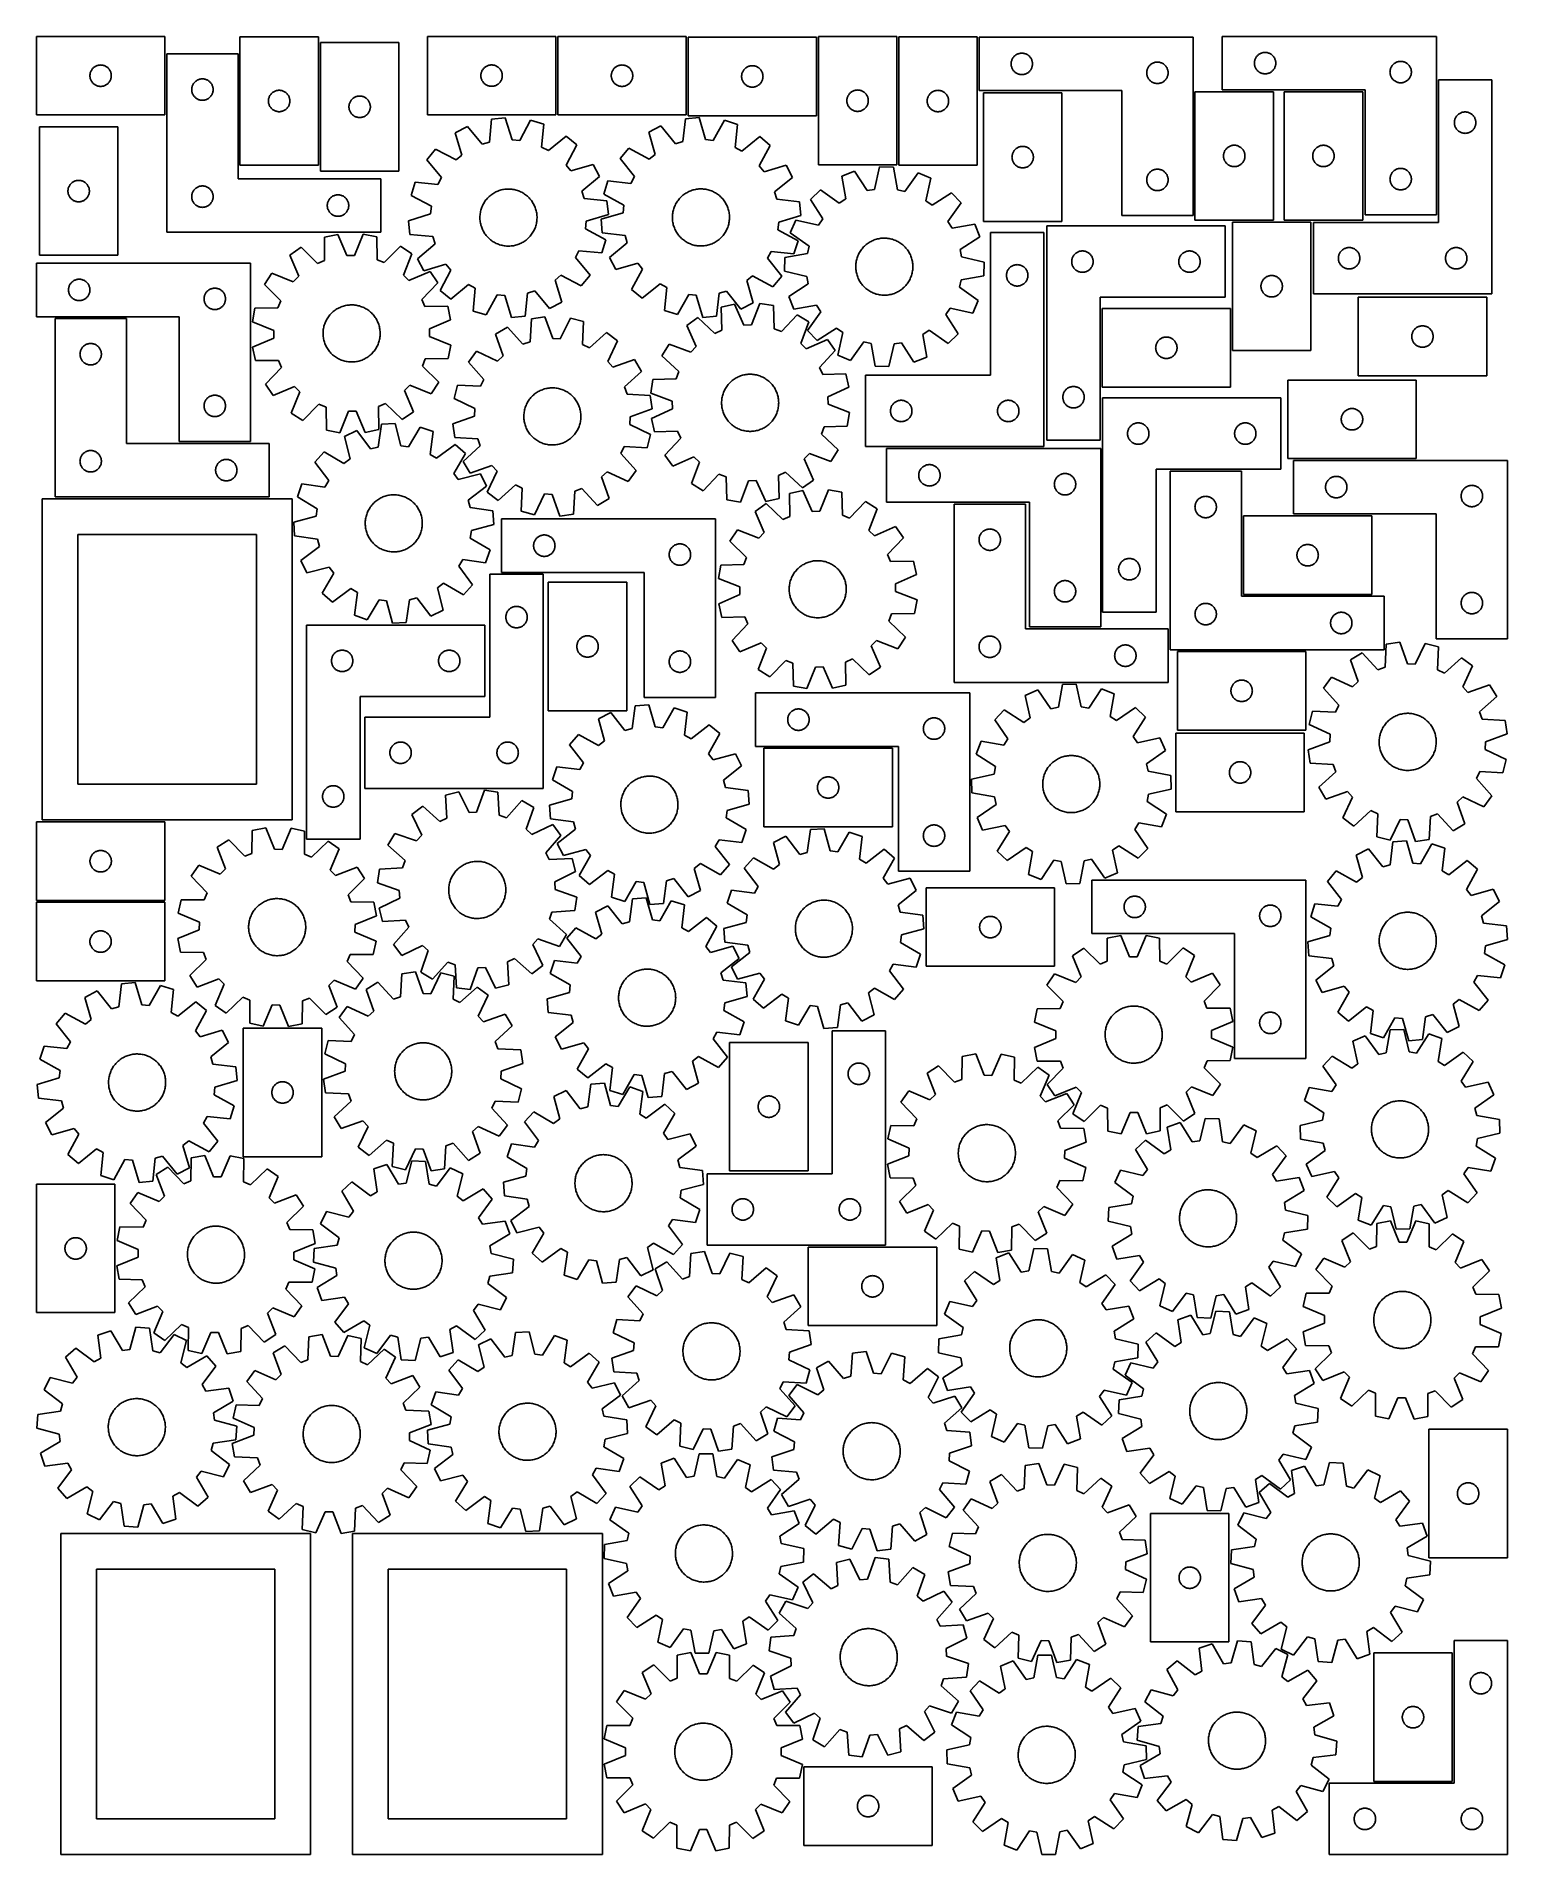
# Model space of a CAD drawing. Header units: millimetres. Extents: x 7 to 1243, y 7 to 1535.
import ezdxf

# ---------------------------------------------------------------- set-up
doc = ezdxf.new("R2010")
doc.units = ezdxf.units.MM
doc.layers.add('CUT', color=7, linetype='CONTINUOUS', true_color=0x000000)

msp = doc.modelspace()

# ---------------------------------------------------------------- linework, layer by layer
at = {"layer": 'CUT'}
for p, q in [((114.532561, 1535.038606), (6.532561, 1535.038606)), ((6.532561, 1535.038606), (6.532561, 1469.038606)), ((114.532561, 1469.038606), (114.532561, 1535.038606)), ((177.640222, 1534.784209), (177.640222, 1426.784209)), ((243.640222, 1534.784209), (177.640222, 1534.784209)), ((243.640222, 1426.784209), (243.640222, 1534.784209)), ((311.311003, 1529.900911), (245.311003, 1529.900911)), ((245.311003, 1529.900911), (245.311003, 1421.900911)), ((311.311003, 1421.900911), (311.311003, 1529.900911)), ((443.239592, 1535.110139), (335.239592, 1535.110139)), ((335.239592, 1535.110139), (335.239592, 1469.110139)), ((443.239592, 1469.110139), (443.239592, 1535.110139)), ((552.881436, 1535.0452), (444.881436, 1535.0452)), ((444.881436, 1535.0452), (444.881436, 1469.0452)), ((552.881436, 1469.0452), (552.881436, 1535.0452)), ((662.415616, 1534.429966), (554.415616, 1534.429966)), ((554.415616, 1534.429966), (554.415616, 1468.429966)), ((662.415616, 1468.429966), (662.415616, 1534.429966)), ((729.936674, 1535.026643), (663.936674, 1535.026643)), ((663.936674, 1535.026643), (663.936674, 1427.026643)), ((729.936674, 1427.026643), (729.936674, 1535.026643)), ((731.483484, 1534.756133), (731.483484, 1426.756133)), ((797.483484, 1534.756133), (731.483484, 1534.756133)), ((797.483484, 1426.756133), (797.483484, 1534.756133)), ((979.010708, 1534.472691), (799.010708, 1534.472691)), ((799.010708, 1534.472691), (799.010708, 1489.472691)), ((979.010708, 1384.472691), (979.010708, 1534.472691)), ((1183.535816, 1535.101597), (1003.535816, 1535.101597)), ((1003.535816, 1535.101597), (1003.535816, 1490.101597)), ((1183.535816, 1385.101597), (1183.535816, 1535.101597)), ((176.104827, 1520.366975), (116.104827, 1520.366975)), ((116.104827, 1520.366975), (116.104827, 1370.366975)), ((176.104827, 1415.366975), (176.104827, 1520.366975)), ((826.087704, 1513.147427), (826.18364, 1513.728504)), ((826.18364, 1513.728504), (826.317375, 1514.302063)), ((826.317375, 1514.302063), (826.488336, 1514.865646)), ((826.488336, 1514.865646), (826.695792, 1515.416842)), ((826.695792, 1515.416842), (826.938853, 1515.953289)), ((826.938853, 1515.953289), (827.216479, 1516.472691)), ((827.216479, 1516.472691), (827.527481, 1516.972823)), ((827.527481, 1516.972823), (827.870528, 1517.451544)), ((827.870528, 1517.451544), (828.244149, 1517.906803)), ((828.244149, 1517.906803), (828.646747, 1518.336652)), ((828.646747, 1518.336652), (829.076595, 1518.739249)), ((829.076595, 1518.739249), (829.531855, 1519.112871)), ((829.531855, 1519.112871), (830.010576, 1519.455918)), ((830.010576, 1519.455918), (830.510708, 1519.76692)), ((830.510708, 1519.76692), (831.030109, 1520.044546)), ((831.030109, 1520.044546), (831.566557, 1520.287607)), ((831.566557, 1520.287607), (832.117752, 1520.495062)), ((832.117752, 1520.495062), (832.681336, 1520.666024)), ((832.681336, 1520.666024), (833.254895, 1520.799759)), ((833.254895, 1520.799759), (833.835972, 1520.895695)), ((833.835972, 1520.895695), (834.422079, 1520.953421)), ((834.422079, 1520.953421), (835.010708, 1520.972691)), ((835.010708, 1520.972691), (835.599336, 1520.953421)), ((835.599336, 1520.953421), (836.185443, 1520.895695)), ((836.185443, 1520.895695), (836.766521, 1520.799759)), ((836.766521, 1520.799759), (837.340079, 1520.666024)), ((837.340079, 1520.666024), (837.903663, 1520.495062)), ((837.903663, 1520.495062), (838.454859, 1520.287607)), ((838.454859, 1520.287607), (838.991306, 1520.044546)), ((838.991306, 1520.044546), (839.510708, 1519.76692)), ((839.510708, 1519.76692), (840.01084, 1519.455918)), ((840.01084, 1519.455918), (840.489561, 1519.112871)), ((840.489561, 1519.112871), (840.94482, 1518.739249)), ((840.94482, 1518.739249), (841.374669, 1518.336652)), ((841.374669, 1518.336652), (841.777266, 1517.906803)), ((841.777266, 1517.906803), (842.150888, 1517.451544)), ((842.150888, 1517.451544), (842.493934, 1516.972823)), ((842.493934, 1516.972823), (842.804936, 1516.472691)), ((842.804936, 1516.472691), (843.082562, 1515.953289)), ((843.082562, 1515.953289), (843.325623, 1515.416842)), ((843.325623, 1515.416842), (843.533079, 1514.865646)), ((843.533079, 1514.865646), (843.70404, 1514.302063)), ((843.70404, 1514.302063), (843.837775, 1513.728504)), ((843.837775, 1513.728504), (843.933711, 1513.147427)), ((947.254895, 1513.299759), (947.835972, 1513.395695)), ((947.835972, 1513.395695), (948.422079, 1513.453421)), ((948.422079, 1513.453421), (949.010708, 1513.472691)), ((949.010708, 1513.472691), (949.599336, 1513.453421)), ((949.599336, 1513.453421), (950.185443, 1513.395695)), ((950.185443, 1513.395695), (950.766521, 1513.299759)), ((1030.555086, 1513.190226), (1030.612812, 1513.776333)), ((1030.612812, 1513.776333), (1030.708748, 1514.35741)), ((1030.708748, 1514.35741), (1030.842484, 1514.930969)), ((1030.842484, 1514.930969), (1031.013445, 1515.494553)), ((1031.013445, 1515.494553), (1031.2209, 1516.045748)), ((1031.2209, 1516.045748), (1031.463961, 1516.582196)), ((1031.463961, 1516.582196), (1031.741587, 1517.101597)), ((1031.741587, 1517.101597), (1032.052589, 1517.60173)), ((1032.052589, 1517.60173), (1032.395636, 1518.08045)), ((1032.395636, 1518.08045), (1032.769258, 1518.53571)), ((1032.769258, 1518.53571), (1033.171855, 1518.965558)), ((1033.171855, 1518.965558), (1033.601704, 1519.368156)), ((1033.601704, 1519.368156), (1034.056963, 1519.741777)), ((1034.056963, 1519.741777), (1034.535684, 1520.084824)), ((1034.535684, 1520.084824), (1035.035816, 1520.395826)), ((1035.035816, 1520.395826), (1035.555218, 1520.673452)), ((1035.555218, 1520.673452), (1036.091665, 1520.916513)), ((1036.091665, 1520.916513), (1036.642861, 1521.123969)), ((1036.642861, 1521.123969), (1037.206445, 1521.29493)), ((1037.206445, 1521.29493), (1037.780003, 1521.428665)), ((1037.780003, 1521.428665), (1038.36108, 1521.524601)), ((1038.36108, 1521.524601), (1038.947188, 1521.582328)), ((1038.947188, 1521.582328), (1039.535816, 1521.601597)), ((1039.535816, 1521.601597), (1040.124444, 1521.582328)), ((1040.124444, 1521.582328), (1040.710552, 1521.524601)), ((1040.710552, 1521.524601), (1041.291629, 1521.428665)), ((1041.291629, 1521.428665), (1041.865187, 1521.29493)), ((1041.865187, 1521.29493), (1042.428771, 1521.123969)), ((1042.428771, 1521.123969), (1042.979967, 1520.916513)), ((1042.979967, 1520.916513), (1043.516414, 1520.673452)), ((1043.516414, 1520.673452), (1044.035816, 1520.395826)), ((1044.035816, 1520.395826), (1044.535948, 1520.084824)), ((1044.535948, 1520.084824), (1045.014669, 1519.741777)), ((1045.014669, 1519.741777), (1045.469928, 1519.368156)), ((1045.469928, 1519.368156), (1045.899777, 1518.965558)), ((1045.899777, 1518.965558), (1046.302374, 1518.53571)), ((1046.302374, 1518.53571), (1046.675996, 1518.08045)), ((1046.675996, 1518.08045), (1047.019042, 1517.60173)), ((1047.019042, 1517.60173), (1047.330045, 1517.101597)), ((1047.330045, 1517.101597), (1047.607671, 1516.582196)), ((1047.607671, 1516.582196), (1047.850732, 1516.045748)), ((1047.850732, 1516.045748), (1048.058187, 1515.494553)), ((1048.058187, 1515.494553), (1048.229148, 1514.930969)), ((1048.229148, 1514.930969), (1048.362884, 1514.35741)), ((1048.362884, 1514.35741), (1048.45882, 1513.776333)), ((1048.45882, 1513.776333), (1048.516546, 1513.190226)), ((1149.555218, 1513.173452), (1150.091665, 1513.416513)), ((1150.091665, 1513.416513), (1150.642861, 1513.623969)), ((1150.642861, 1513.623969), (1151.206445, 1513.79493)), ((1151.206445, 1513.79493), (1151.780003, 1513.928665)), ((1151.780003, 1513.928665), (1152.36108, 1514.024601)), ((1152.36108, 1514.024601), (1152.947188, 1514.082328)), ((1152.947188, 1514.082328), (1153.535816, 1514.101597)), ((1153.535816, 1514.101597), (1154.124444, 1514.082328)), ((1154.124444, 1514.082328), (1154.710552, 1514.024601)), ((1154.710552, 1514.024601), (1155.291629, 1513.928665)), ((1155.291629, 1513.928665), (1155.865187, 1513.79493)), ((1155.865187, 1513.79493), (1156.428771, 1513.623969)), ((1156.428771, 1513.623969), (1156.979967, 1513.416513)), ((1156.979967, 1513.416513), (1157.516414, 1513.173452)), ((51.532561, 1502.038606), (51.551831, 1502.627234)), ((51.551831, 1501.449978), (51.532561, 1502.038606)), ((51.551831, 1502.627234), (51.609557, 1503.213341)), ((51.609557, 1500.86387), (51.551831, 1501.449978)), ((51.609557, 1503.213341), (51.705494, 1503.794419)), ((51.705494, 1500.282793), (51.609557, 1500.86387)), ((51.705494, 1503.794419), (51.839229, 1504.367977)), ((51.839229, 1499.709234), (51.705494, 1500.282793)), ((51.839229, 1504.367977), (52.01019, 1504.931561)), ((52.01019, 1499.145651), (51.839229, 1499.709234)), ((52.01019, 1504.931561), (52.217645, 1505.482757)), ((52.217645, 1498.594455), (52.01019, 1499.145651)), ((52.217645, 1505.482757), (52.460706, 1506.019204)), ((52.460706, 1498.058007), (52.217645, 1498.594455)), ((52.460706, 1506.019204), (52.738332, 1506.538606)), ((52.738332, 1497.538606), (52.460706, 1498.058007)), ((52.738332, 1506.538606), (53.049335, 1507.038738)), ((53.049335, 1507.038738), (53.392381, 1507.517459)), ((53.392381, 1507.517459), (53.766003, 1507.972718)), ((53.766003, 1507.972718), (54.1686, 1508.402567)), ((54.1686, 1508.402567), (54.598449, 1508.805164)), ((54.598449, 1508.805164), (55.053708, 1509.178786)), ((55.053708, 1509.178786), (55.532429, 1509.521832)), ((55.532429, 1509.521832), (56.032561, 1509.832834)), ((56.032561, 1509.832834), (56.551963, 1510.11046)), ((56.551963, 1510.11046), (57.08841, 1510.353521)), ((57.08841, 1510.353521), (57.639606, 1510.560977)), ((57.639606, 1510.560977), (58.20319, 1510.731938)), ((58.20319, 1510.731938), (58.776748, 1510.865673)), ((58.776748, 1510.865673), (59.357825, 1510.961609)), ((59.357825, 1510.961609), (59.943933, 1511.019336)), ((59.943933, 1511.019336), (60.532561, 1511.038606)), ((60.532561, 1511.038606), (61.121189, 1511.019336)), ((61.121189, 1511.019336), (61.707297, 1510.961609)), ((61.707297, 1510.961609), (62.288374, 1510.865673)), ((62.288374, 1510.865673), (62.861932, 1510.731938)), ((62.861932, 1510.731938), (63.425516, 1510.560977)), ((63.425516, 1510.560977), (63.976712, 1510.353521)), ((63.976712, 1510.353521), (64.513159, 1510.11046)), ((64.513159, 1510.11046), (65.032561, 1509.832834)), ((65.032561, 1509.832834), (65.532693, 1509.521832)), ((65.532693, 1509.521832), (66.011414, 1509.178786)), ((66.011414, 1509.178786), (66.466673, 1508.805164)), ((66.466673, 1508.805164), (66.896522, 1508.402567)), ((66.896522, 1508.402567), (67.299119, 1507.972718)), ((67.299119, 1507.972718), (67.672741, 1507.517459)), ((67.672741, 1507.517459), (68.015788, 1507.038738)), ((68.015788, 1507.038738), (68.32679, 1506.538606)), ((68.32679, 1506.538606), (68.604416, 1506.019204)), ((68.604416, 1498.058007), (68.32679, 1497.538606)), ((68.604416, 1506.019204), (68.847477, 1505.482757)), ((68.847477, 1498.594455), (68.604416, 1498.058007)), ((68.847477, 1505.482757), (69.054932, 1504.931561)), ((69.054932, 1499.145651), (68.847477, 1498.594455)), ((69.054932, 1504.931561), (69.225893, 1504.367977)), ((69.225893, 1499.709234), (69.054932, 1499.145651)), ((69.225893, 1504.367977), (69.359629, 1503.794419)), ((69.359629, 1500.282793), (69.225893, 1499.709234)), ((69.359629, 1503.794419), (69.455565, 1503.213341)), ((69.455565, 1500.86387), (69.359629, 1500.282793)), ((69.455565, 1503.213341), (69.513291, 1502.627234)), ((69.513291, 1501.449978), (69.455565, 1500.86387)), ((69.513291, 1502.627234), (69.532561, 1502.038606)), ((69.532561, 1502.038606), (69.513291, 1501.449978)), ((141.104695, 1497.850201), (141.604827, 1498.161203)), ((141.604827, 1498.161203), (142.124229, 1498.438829)), ((142.124229, 1498.438829), (142.660676, 1498.681891)), ((142.660676, 1498.681891), (143.211872, 1498.889346)), ((143.211872, 1498.889346), (143.775456, 1499.060307)), ((143.775456, 1499.060307), (144.349014, 1499.194042)), ((144.349014, 1499.194042), (144.930091, 1499.289978)), ((144.930091, 1499.289978), (145.516199, 1499.347705)), ((145.516199, 1499.347705), (146.104827, 1499.366975)), ((146.104827, 1499.366975), (146.693455, 1499.347705)), ((146.693455, 1499.347705), (147.279563, 1499.289978)), ((147.279563, 1499.289978), (147.86064, 1499.194042)), ((147.86064, 1499.194042), (148.434198, 1499.060307)), ((148.434198, 1499.060307), (148.997782, 1498.889346)), ((148.997782, 1498.889346), (149.548978, 1498.681891)), ((149.548978, 1498.681891), (150.085425, 1498.438829)), ((150.085425, 1498.438829), (150.604827, 1498.161203)), ((150.604827, 1498.161203), (151.104959, 1497.850201)), ((380.239592, 1502.110139), (380.258862, 1502.698767)), ((380.258862, 1501.521511), (380.239592, 1502.110139)), ((380.258862, 1502.698767), (380.316589, 1503.284875)), ((380.316589, 1500.935403), (380.258862, 1501.521511)), ((380.316589, 1503.284875), (380.412525, 1503.865952)), ((380.412525, 1500.354326), (380.316589, 1500.935403)), ((380.412525, 1503.865952), (380.54626, 1504.43951)), ((380.54626, 1499.780767), (380.412525, 1500.354326)), ((380.54626, 1504.43951), (380.717221, 1505.003094)), ((380.717221, 1499.217184), (380.54626, 1499.780767)), ((380.717221, 1505.003094), (380.924677, 1505.55429)), ((380.924677, 1498.665988), (380.717221, 1499.217184)), ((380.924677, 1505.55429), (381.167738, 1506.090737)), ((381.167738, 1498.129541), (380.924677, 1498.665988)), ((381.167738, 1506.090737), (381.445364, 1506.610139)), ((381.445364, 1497.610139), (381.167738, 1498.129541)), ((381.445364, 1506.610139), (381.756366, 1507.110271)), ((381.756366, 1507.110271), (382.099412, 1507.588992)), ((382.099412, 1507.588992), (382.473034, 1508.044251)), ((382.473034, 1508.044251), (382.875631, 1508.4741)), ((382.875631, 1508.4741), (383.30548, 1508.876697)), ((383.30548, 1508.876697), (383.760739, 1509.250319)), ((383.760739, 1509.250319), (384.23946, 1509.593365)), ((384.23946, 1509.593365), (384.739592, 1509.904368)), ((384.739592, 1509.904368), (385.258994, 1510.181994)), ((385.258994, 1510.181994), (385.795441, 1510.425055)), ((385.795441, 1510.425055), (386.346637, 1510.63251)), ((386.346637, 1510.63251), (386.910221, 1510.803471)), ((386.910221, 1510.803471), (387.483779, 1510.937206)), ((387.483779, 1510.937206), (388.064857, 1511.033143)), ((388.064857, 1511.033143), (388.650964, 1511.090869)), ((388.650964, 1511.090869), (389.239592, 1511.110139)), ((389.239592, 1511.110139), (389.82822, 1511.090869)), ((389.82822, 1511.090869), (390.414328, 1511.033143)), ((390.414328, 1511.033143), (390.995405, 1510.937206)), ((390.995405, 1510.937206), (391.568964, 1510.803471)), ((391.568964, 1510.803471), (392.132547, 1510.63251)), ((392.132547, 1510.63251), (392.683743, 1510.425055)), ((392.683743, 1510.425055), (393.220191, 1510.181994)), ((393.220191, 1510.181994), (393.739592, 1509.904368)), ((393.739592, 1509.904368), (394.239724, 1509.593365)), ((394.239724, 1509.593365), (394.718445, 1509.250319)), ((394.718445, 1509.250319), (395.173705, 1508.876697)), ((395.173705, 1508.876697), (395.603553, 1508.4741)), ((395.603553, 1508.4741), (396.006151, 1508.044251)), ((396.006151, 1508.044251), (396.379772, 1507.588992)), ((396.379772, 1507.588992), (396.722819, 1507.110271)), ((396.722819, 1507.110271), (397.033821, 1506.610139)), ((397.033821, 1506.610139), (397.311447, 1506.090737)), ((397.311447, 1498.129541), (397.033821, 1497.610139)), ((397.311447, 1506.090737), (397.554508, 1505.55429)), ((397.554508, 1498.665988), (397.311447, 1498.129541)), ((397.554508, 1505.55429), (397.761963, 1505.003094)), ((397.761963, 1499.217184), (397.554508, 1498.665988)), ((397.761963, 1505.003094), (397.932925, 1504.43951)), ((397.932925, 1499.780767), (397.761963, 1499.217184)), ((397.932925, 1504.43951), (398.06666, 1503.865952)), ((398.06666, 1500.354326), (397.932925, 1499.780767)), ((398.06666, 1503.865952), (398.162596, 1503.284875)), ((398.162596, 1500.935403), (398.06666, 1500.354326)), ((398.162596, 1503.284875), (398.220323, 1502.698767)), ((398.220323, 1501.521511), (398.162596, 1500.935403)), ((398.220323, 1502.698767), (398.239592, 1502.110139)), ((398.239592, 1502.110139), (398.220323, 1501.521511)), ((489.881436, 1502.0452), (489.900706, 1502.633829)), ((489.900706, 1501.456572), (489.881436, 1502.0452)), ((489.900706, 1502.633829), (489.958432, 1503.219936)), ((489.958432, 1500.870465), (489.900706, 1501.456572)), ((489.958432, 1503.219936), (490.054369, 1503.801013)), ((490.054369, 1500.289388), (489.958432, 1500.870465)), ((490.054369, 1503.801013), (490.188104, 1504.374572)), ((490.188104, 1499.715829), (490.054369, 1500.289388)), ((490.188104, 1504.374572), (490.359065, 1504.938156)), ((490.359065, 1499.152245), (490.188104, 1499.715829)), ((490.359065, 1504.938156), (490.56652, 1505.489351)), ((490.56652, 1498.60105), (490.359065, 1499.152245)), ((490.56652, 1505.489351), (490.809581, 1506.025799)), ((490.809581, 1498.064602), (490.56652, 1498.60105)), ((490.809581, 1506.025799), (491.087208, 1506.5452)), ((491.087208, 1497.5452), (490.809581, 1498.064602)), ((491.087208, 1506.5452), (491.39821, 1507.045333)), ((491.39821, 1507.045333), (491.741256, 1507.524053)), ((491.741256, 1507.524053), (492.114878, 1507.979313)), ((492.114878, 1507.979313), (492.517475, 1508.409162)), ((492.517475, 1508.409162), (492.947324, 1508.811759)), ((492.947324, 1508.811759), (493.402583, 1509.185381)), ((493.402583, 1509.185381), (493.881304, 1509.528427)), ((493.881304, 1509.528427), (494.381436, 1509.839429)), ((494.381436, 1509.839429), (494.900838, 1510.117055)), ((494.900838, 1510.117055), (495.437285, 1510.360116)), ((495.437285, 1510.360116), (495.988481, 1510.567572)), ((495.988481, 1510.567572), (496.552065, 1510.738533)), ((496.552065, 1510.738533), (497.125623, 1510.872268)), ((497.125623, 1510.872268), (497.7067, 1510.968204)), ((497.7067, 1510.968204), (498.292808, 1511.025931)), ((498.292808, 1511.025931), (498.881436, 1511.0452)), ((498.881436, 1511.0452), (499.470064, 1511.025931)), ((499.470064, 1511.025931), (500.056172, 1510.968204)), ((500.056172, 1510.968204), (500.637249, 1510.872268)), ((500.637249, 1510.872268), (501.210808, 1510.738533)), ((501.210808, 1510.738533), (501.774391, 1510.567572)), ((501.774391, 1510.567572), (502.325587, 1510.360116)), ((502.325587, 1510.360116), (502.862034, 1510.117055)), ((502.862034, 1510.117055), (503.381436, 1509.839429)), ((503.381436, 1509.839429), (503.881568, 1509.528427)), ((503.881568, 1509.528427), (504.360289, 1509.185381)), ((504.360289, 1509.185381), (504.815549, 1508.811759)), ((504.815549, 1508.811759), (505.245397, 1508.409162)), ((505.245397, 1508.409162), (505.647994, 1507.979313)), ((505.647994, 1507.979313), (506.021616, 1507.524053)), ((506.021616, 1507.524053), (506.364663, 1507.045333)), ((506.364663, 1507.045333), (506.675665, 1506.5452)), ((506.675665, 1506.5452), (506.953291, 1506.025799)), ((506.953291, 1498.064602), (506.675665, 1497.5452)), ((506.953291, 1506.025799), (507.196352, 1505.489351)), ((507.196352, 1498.60105), (506.953291, 1498.064602)), ((507.196352, 1505.489351), (507.403807, 1504.938156)), ((507.403807, 1499.152245), (507.196352, 1498.60105)), ((507.403807, 1504.938156), (507.574769, 1504.374572)), ((507.574769, 1499.715829), (507.403807, 1499.152245)), ((507.574769, 1504.374572), (507.708504, 1503.801013)), ((507.708504, 1500.289388), (507.574769, 1499.715829)), ((507.708504, 1503.801013), (507.80444, 1503.219936)), ((507.80444, 1500.870465), (507.708504, 1500.289388)), ((507.80444, 1503.219936), (507.862166, 1502.633829)), ((507.862166, 1501.456572), (507.80444, 1500.870465)), ((507.862166, 1502.633829), (507.881436, 1502.0452)), ((507.881436, 1502.0452), (507.862166, 1501.456572)), ((599.415616, 1501.429966), (599.434886, 1502.018594)), ((599.434886, 1500.841338), (599.415616, 1501.429966)), ((599.434886, 1502.018594), (599.492612, 1502.604702)), ((599.492612, 1500.25523), (599.434886, 1500.841338)), ((599.492612, 1502.604702), (599.588548, 1503.185779)), ((599.588548, 1499.674153), (599.492612, 1500.25523)), ((599.588548, 1503.185779), (599.722283, 1503.759338)), ((599.722283, 1499.100595), (599.588548, 1499.674153)), ((599.722283, 1503.759338), (599.893245, 1504.322921)), ((599.893245, 1498.537011), (599.722283, 1499.100595)), ((599.893245, 1504.322921), (600.1007, 1504.874117)), ((600.1007, 1497.985815), (599.893245, 1498.537011)), ((600.1007, 1504.874117), (600.343761, 1505.410564)), ((600.343761, 1505.410564), (600.621387, 1505.929966)), ((600.621387, 1505.929966), (600.932389, 1506.430098)), ((600.932389, 1506.430098), (601.275436, 1506.908819)), ((601.275436, 1506.908819), (601.649058, 1507.364078)), ((601.649058, 1507.364078), (602.051655, 1507.793927)), ((602.051655, 1507.793927), (602.481504, 1508.196524)), ((602.481504, 1508.196524), (602.936763, 1508.570146)), ((602.936763, 1508.570146), (603.415484, 1508.913193)), ((603.415484, 1508.913193), (603.915616, 1509.224195)), ((603.915616, 1509.224195), (604.435018, 1509.501821)), ((604.435018, 1509.501821), (604.971465, 1509.744882)), ((604.971465, 1509.744882), (605.522661, 1509.952337)), ((605.522661, 1509.952337), (606.086244, 1510.123299)), ((606.086244, 1510.123299), (606.659803, 1510.257034)), ((606.659803, 1510.257034), (607.24088, 1510.35297)), ((607.24088, 1510.35297), (607.826988, 1510.410696)), ((607.826988, 1510.410696), (608.415616, 1510.429966)), ((608.415616, 1510.429966), (609.004244, 1510.410696)), ((609.004244, 1510.410696), (609.590352, 1510.35297)), ((609.590352, 1510.35297), (610.171429, 1510.257034)), ((610.171429, 1510.257034), (610.744987, 1510.123299)), ((610.744987, 1510.123299), (611.308571, 1509.952337)), ((611.308571, 1509.952337), (611.859767, 1509.744882)), ((611.859767, 1509.744882), (612.396214, 1509.501821)), ((612.396214, 1509.501821), (612.915616, 1509.224195)), ((612.915616, 1509.224195), (613.415748, 1508.913193)), ((613.415748, 1508.913193), (613.894469, 1508.570146)), ((613.894469, 1508.570146), (614.349728, 1508.196524)), ((614.349728, 1508.196524), (614.779577, 1507.793927)), ((614.779577, 1507.793927), (615.182174, 1507.364078)), ((615.182174, 1507.364078), (615.555796, 1506.908819)), ((615.555796, 1506.908819), (615.898842, 1506.430098)), ((615.898842, 1506.430098), (616.209844, 1505.929966)), ((616.209844, 1505.929966), (616.487471, 1505.410564)), ((616.487471, 1505.410564), (616.730532, 1504.874117)), ((616.730532, 1504.874117), (616.937987, 1504.322921)), ((616.937987, 1498.537011), (616.730532, 1497.985815)), ((616.937987, 1504.322921), (617.108948, 1503.759338)), ((617.108948, 1499.100595), (616.937987, 1498.537011)), ((617.108948, 1503.759338), (617.242683, 1503.185779)), ((617.242683, 1499.674153), (617.108948, 1499.100595)), ((617.242683, 1503.185779), (617.33862, 1502.604702)), ((617.33862, 1500.25523), (617.242683, 1499.674153)), ((617.33862, 1502.604702), (617.396346, 1502.018594)), ((617.396346, 1500.841338), (617.33862, 1500.25523)), ((617.396346, 1502.018594), (617.415616, 1501.429966)), ((617.415616, 1501.429966), (617.396346, 1500.841338)), ((826.010708, 1511.972691), (826.029977, 1512.561319)), ((826.029977, 1511.384063), (826.010708, 1511.972691)), ((826.029977, 1512.561319), (826.087704, 1513.147427)), ((826.087704, 1510.797955), (826.029977, 1511.384063)), ((826.18364, 1510.216878), (826.087704, 1510.797955)), ((826.317375, 1509.64332), (826.18364, 1510.216878)), ((826.488336, 1509.079736), (826.317375, 1509.64332)), ((826.695792, 1508.52854), (826.488336, 1509.079736)), ((826.938853, 1507.992093), (826.695792, 1508.52854)), ((827.216479, 1507.472691), (826.938853, 1507.992093)), ((827.527481, 1506.972559), (827.216479, 1507.472691)), ((827.870528, 1506.493838), (827.527481, 1506.972559)), ((828.244149, 1506.038579), (827.870528, 1506.493838)), ((828.646747, 1505.60873), (828.244149, 1506.038579)), ((829.076595, 1505.206133), (828.646747, 1505.60873)), ((829.531855, 1504.832511), (829.076595, 1505.206133)), ((830.010576, 1504.489465), (829.531855, 1504.832511)), ((830.510708, 1504.178463), (830.010576, 1504.489465)), ((831.030109, 1503.900836), (830.510708, 1504.178463)), ((831.566557, 1503.657775), (831.030109, 1503.900836)), ((832.117752, 1503.45032), (831.566557, 1503.657775)), ((832.681336, 1503.279359), (832.117752, 1503.45032)), ((833.254895, 1503.145624), (832.681336, 1503.279359)), ((833.835972, 1503.049687), (833.254895, 1503.145624)), ((834.422079, 1502.991961), (833.835972, 1503.049687)), ((835.010708, 1502.972691), (834.422079, 1502.991961)), ((835.599336, 1502.991961), (835.010708, 1502.972691)), ((836.185443, 1503.049687), (835.599336, 1502.991961)), ((836.766521, 1503.145624), (836.185443, 1503.049687)), ((837.340079, 1503.279359), (836.766521, 1503.145624)), ((837.903663, 1503.45032), (837.340079, 1503.279359)), ((838.454859, 1503.657775), (837.903663, 1503.45032)), ((838.991306, 1503.900836), (838.454859, 1503.657775)), ((839.510708, 1504.178463), (838.991306, 1503.900836)), ((840.01084, 1504.489465), (839.510708, 1504.178463)), ((840.489561, 1504.832511), (840.01084, 1504.489465)), ((840.94482, 1505.206133), (840.489561, 1504.832511)), ((841.374669, 1505.60873), (840.94482, 1505.206133)), ((841.777266, 1506.038579), (841.374669, 1505.60873)), ((842.150888, 1506.493838), (841.777266, 1506.038579)), ((842.493934, 1506.972559), (842.150888, 1506.493838)), ((842.804936, 1507.472691), (842.493934, 1506.972559)), ((843.082562, 1507.992093), (842.804936, 1507.472691)), ((843.325623, 1508.52854), (843.082562, 1507.992093)), ((843.533079, 1509.079736), (843.325623, 1508.52854)), ((843.70404, 1509.64332), (843.533079, 1509.079736)), ((843.837775, 1510.216878), (843.70404, 1509.64332)), ((843.933711, 1510.797955), (843.837775, 1510.216878)), ((843.933711, 1513.147427), (843.991438, 1512.561319)), ((843.991438, 1511.384063), (843.933711, 1510.797955)), ((843.991438, 1512.561319), (844.010708, 1511.972691)), ((844.010708, 1511.972691), (843.991438, 1511.384063)), ((940.010708, 1504.472691), (940.029977, 1505.061319)), ((940.029977, 1503.884063), (940.010708, 1504.472691)), ((940.029977, 1505.061319), (940.087704, 1505.647427)), ((940.087704, 1503.297955), (940.029977, 1503.884063)), ((940.087704, 1505.647427), (940.18364, 1506.228504)), ((940.18364, 1502.716878), (940.087704, 1503.297955)), ((940.18364, 1506.228504), (940.317375, 1506.802063)), ((940.317375, 1502.14332), (940.18364, 1502.716878)), ((940.317375, 1506.802063), (940.488336, 1507.365646)), ((940.488336, 1501.579736), (940.317375, 1502.14332)), ((940.488336, 1507.365646), (940.695792, 1507.916842)), ((940.695792, 1501.02854), (940.488336, 1501.579736)), ((940.695792, 1507.916842), (940.938853, 1508.453289)), ((940.938853, 1500.492093), (940.695792, 1501.02854)), ((940.938853, 1508.453289), (941.216479, 1508.972691)), ((941.216479, 1499.972691), (940.938853, 1500.492093)), ((941.216479, 1508.972691), (941.527481, 1509.472823)), ((941.527481, 1499.472559), (941.216479, 1499.972691)), ((941.527481, 1509.472823), (941.870528, 1509.951544)), ((941.870528, 1498.993838), (941.527481, 1499.472559)), ((941.870528, 1509.951544), (942.244149, 1510.406803)), ((942.244149, 1498.538579), (941.870528, 1498.993838)), ((942.244149, 1510.406803), (942.646747, 1510.836652)), ((942.646747, 1498.10873), (942.244149, 1498.538579)), ((942.646747, 1510.836652), (943.076595, 1511.239249)), ((943.076595, 1497.706133), (942.646747, 1498.10873)), ((943.076595, 1511.239249), (943.531855, 1511.612871)), ((943.531855, 1511.612871), (944.010576, 1511.955918)), ((944.010576, 1511.955918), (944.510708, 1512.26692)), ((944.510708, 1512.26692), (945.030109, 1512.544546)), ((945.030109, 1512.544546), (945.566557, 1512.787607)), ((945.566557, 1512.787607), (946.117752, 1512.995062)), ((946.117752, 1512.995062), (946.681336, 1513.166024)), ((946.681336, 1513.166024), (947.254895, 1513.299759)), ((950.766521, 1513.299759), (951.340079, 1513.166024)), ((951.340079, 1513.166024), (951.903663, 1512.995062)), ((951.903663, 1512.995062), (952.454859, 1512.787607)), ((952.454859, 1512.787607), (952.991306, 1512.544546)), ((952.991306, 1512.544546), (953.510708, 1512.26692)), ((953.510708, 1512.26692), (954.01084, 1511.955918)), ((954.01084, 1511.955918), (954.489561, 1511.612871)), ((954.489561, 1511.612871), (954.94482, 1511.239249)), ((954.94482, 1511.239249), (955.374669, 1510.836652)), ((955.374669, 1498.10873), (954.94482, 1497.706133)), ((955.374669, 1510.836652), (955.777266, 1510.406803)), ((955.777266, 1498.538579), (955.374669, 1498.10873)), ((955.777266, 1510.406803), (956.150888, 1509.951544)), ((956.150888, 1498.993838), (955.777266, 1498.538579)), ((956.150888, 1509.951544), (956.493934, 1509.472823)), ((956.493934, 1499.472559), (956.150888, 1498.993838)), ((956.493934, 1509.472823), (956.804936, 1508.972691)), ((956.804936, 1499.972691), (956.493934, 1499.472559)), ((956.804936, 1508.972691), (957.082562, 1508.453289)), ((957.082562, 1500.492093), (956.804936, 1499.972691)), ((957.082562, 1508.453289), (957.325623, 1507.916842)), ((957.325623, 1501.02854), (957.082562, 1500.492093)), ((957.325623, 1507.916842), (957.533079, 1507.365646)), ((957.533079, 1501.579736), (957.325623, 1501.02854)), ((957.533079, 1507.365646), (957.70404, 1506.802063)), ((957.70404, 1502.14332), (957.533079, 1501.579736)), ((957.70404, 1506.802063), (957.837775, 1506.228504)), ((957.837775, 1502.716878), (957.70404, 1502.14332)), ((957.837775, 1506.228504), (957.933711, 1505.647427)), ((957.933711, 1503.297955), (957.837775, 1502.716878)), ((957.933711, 1505.647427), (957.991438, 1505.061319)), ((957.991438, 1503.884063), (957.933711, 1503.297955)), ((957.991438, 1505.061319), (958.010708, 1504.472691)), ((958.010708, 1504.472691), (957.991438, 1503.884063)), ((1030.535816, 1512.601597), (1030.555086, 1513.190226)), ((1030.555086, 1512.012969), (1030.535816, 1512.601597)), ((1030.612812, 1511.426862), (1030.555086, 1512.012969)), ((1030.708748, 1510.845785), (1030.612812, 1511.426862)), ((1030.842484, 1510.272226), (1030.708748, 1510.845785)), ((1031.013445, 1509.708642), (1030.842484, 1510.272226)), ((1031.2209, 1509.157447), (1031.013445, 1509.708642)), ((1031.463961, 1508.620999), (1031.2209, 1509.157447)), ((1031.741587, 1508.101597), (1031.463961, 1508.620999)), ((1032.052589, 1507.601465), (1031.741587, 1508.101597)), ((1032.395636, 1507.122745), (1032.052589, 1507.601465)), ((1032.769258, 1506.667485), (1032.395636, 1507.122745)), ((1033.171855, 1506.237636), (1032.769258, 1506.667485)), ((1033.601704, 1505.835039), (1033.171855, 1506.237636)), ((1034.056963, 1505.461417), (1033.601704, 1505.835039)), ((1034.535684, 1505.118371), (1034.056963, 1505.461417)), ((1035.035816, 1504.807369), (1034.535684, 1505.118371)), ((1035.555218, 1504.529743), (1035.035816, 1504.807369)), ((1036.091665, 1504.286682), (1035.555218, 1504.529743)), ((1036.642861, 1504.079226), (1036.091665, 1504.286682)), ((1037.206445, 1503.908265), (1036.642861, 1504.079226)), ((1037.780003, 1503.77453), (1037.206445, 1503.908265)), ((1038.36108, 1503.678594), (1037.780003, 1503.77453)), ((1038.947188, 1503.620867), (1038.36108, 1503.678594)), ((1039.535816, 1503.601597), (1038.947188, 1503.620867)), ((1040.124444, 1503.620867), (1039.535816, 1503.601597)), ((1040.710552, 1503.678594), (1040.124444, 1503.620867)), ((1041.291629, 1503.77453), (1040.710552, 1503.678594)), ((1041.865187, 1503.908265), (1041.291629, 1503.77453)), ((1042.428771, 1504.079226), (1041.865187, 1503.908265)), ((1042.979967, 1504.286682), (1042.428771, 1504.079226)), ((1043.516414, 1504.529743), (1042.979967, 1504.286682)), ((1044.035816, 1504.807369), (1043.516414, 1504.529743)), ((1044.535948, 1505.118371), (1044.035816, 1504.807369)), ((1045.014669, 1505.461417), (1044.535948, 1505.118371)), ((1045.469928, 1505.835039), (1045.014669, 1505.461417)), ((1045.899777, 1506.237636), (1045.469928, 1505.835039)), ((1046.302374, 1506.667485), (1045.899777, 1506.237636)), ((1046.675996, 1507.122745), (1046.302374, 1506.667485)), ((1047.019042, 1507.601465), (1046.675996, 1507.122745)), ((1047.330045, 1508.101597), (1047.019042, 1507.601465)), ((1047.607671, 1508.620999), (1047.330045, 1508.101597)), ((1047.850732, 1509.157447), (1047.607671, 1508.620999)), ((1048.058187, 1509.708642), (1047.850732, 1509.157447)), ((1048.229148, 1510.272226), (1048.058187, 1509.708642)), ((1048.362884, 1510.845785), (1048.229148, 1510.272226)), ((1048.45882, 1511.426862), (1048.362884, 1510.845785)), ((1048.516546, 1512.012969), (1048.45882, 1511.426862)), ((1048.516546, 1513.190226), (1048.535816, 1512.601597)), ((1048.535816, 1512.601597), (1048.516546, 1512.012969)), ((1144.535816, 1505.101597), (1144.555086, 1505.690226)), ((1144.555086, 1504.512969), (1144.535816, 1505.101597)), ((1144.555086, 1505.690226), (1144.612812, 1506.276333)), ((1144.612812, 1503.926862), (1144.555086, 1504.512969)), ((1144.612812, 1506.276333), (1144.708748, 1506.85741)), ((1144.708748, 1503.345785), (1144.612812, 1503.926862)), ((1144.708748, 1506.85741), (1144.842484, 1507.430969)), ((1144.842484, 1502.772226), (1144.708748, 1503.345785)), ((1144.842484, 1507.430969), (1145.013445, 1507.994553)), ((1145.013445, 1502.208642), (1144.842484, 1502.772226)), ((1145.013445, 1507.994553), (1145.2209, 1508.545748)), ((1145.2209, 1501.657447), (1145.013445, 1502.208642)), ((1145.2209, 1508.545748), (1145.463961, 1509.082196)), ((1145.463961, 1501.120999), (1145.2209, 1501.657447)), ((1145.463961, 1509.082196), (1145.741587, 1509.601597)), ((1145.741587, 1500.601597), (1145.463961, 1501.120999)), ((1145.741587, 1509.601597), (1146.052589, 1510.10173)), ((1146.052589, 1500.101465), (1145.741587, 1500.601597)), ((1146.052589, 1510.10173), (1146.395636, 1510.58045)), ((1146.395636, 1499.622745), (1146.052589, 1500.101465)), ((1146.395636, 1510.58045), (1146.769258, 1511.03571)), ((1146.769258, 1499.167485), (1146.395636, 1499.622745)), ((1146.769258, 1511.03571), (1147.171855, 1511.465558)), ((1147.171855, 1498.737636), (1146.769258, 1499.167485)), ((1147.171855, 1511.465558), (1147.601704, 1511.868156)), ((1147.601704, 1498.335039), (1147.171855, 1498.737636)), ((1147.601704, 1511.868156), (1148.056963, 1512.241777)), ((1148.056963, 1497.961417), (1147.601704, 1498.335039)), ((1148.056963, 1512.241777), (1148.535684, 1512.584824)), ((1148.535684, 1512.584824), (1149.035816, 1512.895826)), ((1149.035816, 1512.895826), (1149.555218, 1513.173452)), ((1157.516414, 1513.173452), (1158.035816, 1512.895826)), ((1158.035816, 1512.895826), (1158.535948, 1512.584824)), ((1158.535948, 1512.584824), (1159.014669, 1512.241777)), ((1159.014669, 1512.241777), (1159.469928, 1511.868156)), ((1159.469928, 1498.335039), (1159.014669, 1497.961417)), ((1159.469928, 1511.868156), (1159.899777, 1511.465558)), ((1159.899777, 1498.737636), (1159.469928, 1498.335039)), ((1159.899777, 1511.465558), (1160.302374, 1511.03571)), ((1160.302374, 1499.167485), (1159.899777, 1498.737636)), ((1160.302374, 1511.03571), (1160.675996, 1510.58045)), ((1160.675996, 1499.622745), (1160.302374, 1499.167485)), ((1160.675996, 1510.58045), (1161.019042, 1510.10173)), ((1161.019042, 1500.101465), (1160.675996, 1499.622745)), ((1161.019042, 1510.10173), (1161.330045, 1509.601597)), ((1161.330045, 1500.601597), (1161.019042, 1500.101465)), ((1161.330045, 1509.601597), (1161.607671, 1509.082196)), ((1161.607671, 1501.120999), (1161.330045, 1500.601597)), ((1161.607671, 1509.082196), (1161.850732, 1508.545748)), ((1161.850732, 1501.657447), (1161.607671, 1501.120999)), ((1161.850732, 1508.545748), (1162.058187, 1507.994553)), ((1162.058187, 1502.208642), (1161.850732, 1501.657447)), ((1162.058187, 1507.994553), (1162.229148, 1507.430969)), ((1162.229148, 1502.772226), (1162.058187, 1502.208642)), ((1162.229148, 1507.430969), (1162.362884, 1506.85741)), ((1162.362884, 1503.345785), (1162.229148, 1502.772226)), ((1162.362884, 1506.85741), (1162.45882, 1506.276333)), ((1162.45882, 1503.926862), (1162.362884, 1503.345785)), ((1162.45882, 1506.276333), (1162.516546, 1505.690226)), ((1162.516546, 1504.512969), (1162.45882, 1503.926862)), ((1162.516546, 1505.690226), (1162.535816, 1505.101597)), ((1162.535816, 1505.101597), (1162.516546, 1504.512969)), ((1230.184782, 1498.577913), (1185.184782, 1498.577913)), ((1185.184782, 1498.577913), (1185.184782, 1378.577913)), ((1230.184782, 1318.577913), (1230.184782, 1498.577913)), ((53.049335, 1497.038474), (52.738332, 1497.538606)), ((53.392381, 1496.559753), (53.049335, 1497.038474)), ((53.766003, 1496.104493), (53.392381, 1496.559753)), ((54.1686, 1495.674645), (53.766003, 1496.104493)), ((54.598449, 1495.272047), (54.1686, 1495.674645)), ((55.053708, 1494.898426), (54.598449, 1495.272047)), ((55.532429, 1494.555379), (55.053708, 1494.898426)), ((56.032561, 1494.244377), (55.532429, 1494.555379)), ((56.551963, 1493.966751), (56.032561, 1494.244377)), ((57.08841, 1493.72369), (56.551963, 1493.966751)), ((57.639606, 1493.516235), (57.08841, 1493.72369)), ((58.20319, 1493.345273), (57.639606, 1493.516235)), ((58.776748, 1493.211538), (58.20319, 1493.345273)), ((59.357825, 1493.115602), (58.776748, 1493.211538)), ((59.943933, 1493.057875), (59.357825, 1493.115602)), ((60.532561, 1493.038606), (59.943933, 1493.057875)), ((61.121189, 1493.057875), (60.532561, 1493.038606)), ((61.707297, 1493.115602), (61.121189, 1493.057875)), ((62.288374, 1493.211538), (61.707297, 1493.115602)), ((62.861932, 1493.345273), (62.288374, 1493.211538)), ((63.425516, 1493.516235), (62.861932, 1493.345273)), ((63.976712, 1493.72369), (63.425516, 1493.516235)), ((64.513159, 1493.966751), (63.976712, 1493.72369)), ((65.032561, 1494.244377), (64.513159, 1493.966751)), ((65.532693, 1494.555379), (65.032561, 1494.244377)), ((66.011414, 1494.898426), (65.532693, 1494.555379)), ((66.466673, 1495.272047), (66.011414, 1494.898426)), ((66.896522, 1495.674645), (66.466673, 1495.272047)), ((67.299119, 1496.104493), (66.896522, 1495.674645)), ((67.672741, 1496.559753), (67.299119, 1496.104493)), ((68.015788, 1497.038474), (67.672741, 1496.559753)), ((68.32679, 1497.538606), (68.015788, 1497.038474)), ((137.104827, 1490.366975), (137.124097, 1490.955603)), ((137.124097, 1489.778347), (137.104827, 1490.366975)), ((137.124097, 1490.955603), (137.181823, 1491.54171)), ((137.181823, 1489.192239), (137.124097, 1489.778347)), ((137.181823, 1491.54171), (137.277759, 1492.122788)), ((137.277759, 1488.611162), (137.181823, 1489.192239)), ((137.277759, 1492.122788), (137.411495, 1492.696346)), ((137.411495, 1488.037603), (137.277759, 1488.611162)), ((137.411495, 1492.696346), (137.582456, 1493.25993)), ((137.582456, 1487.47402), (137.411495, 1488.037603)), ((137.582456, 1493.25993), (137.789911, 1493.811126)), ((137.789911, 1486.922824), (137.582456, 1487.47402)), ((137.789911, 1493.811126), (138.032972, 1494.347573)), ((138.032972, 1486.386377), (137.789911, 1486.922824)), ((138.032972, 1494.347573), (138.310598, 1494.866975)), ((138.310598, 1485.866975), (138.032972, 1486.386377)), ((138.310598, 1494.866975), (138.6216, 1495.367107)), ((138.6216, 1485.366843), (138.310598, 1485.866975)), ((138.6216, 1495.367107), (138.964647, 1495.845828)), ((138.964647, 1484.888122), (138.6216, 1485.366843)), ((138.964647, 1495.845828), (139.338269, 1496.301087)), ((139.338269, 1484.432862), (138.964647, 1484.888122)), ((139.338269, 1496.301087), (139.740866, 1496.730936)), ((139.740866, 1484.003014), (139.338269, 1484.432862)), ((139.740866, 1496.730936), (140.170715, 1497.133533)), ((140.170715, 1483.600416), (139.740866, 1484.003014)), ((140.170715, 1497.133533), (140.625974, 1497.507155)), ((140.625974, 1483.226795), (140.170715, 1483.600416)), ((140.625974, 1497.507155), (141.104695, 1497.850201)), ((141.104695, 1482.883748), (140.625974, 1483.226795)), ((141.604827, 1482.572746), (141.104695, 1482.883748)), ((151.104959, 1482.883748), (150.604827, 1482.572746)), ((151.104959, 1497.850201), (151.58368, 1497.507155)), ((151.58368, 1483.226795), (151.104959, 1482.883748)), ((151.58368, 1497.507155), (152.038939, 1497.133533)), ((152.038939, 1483.600416), (151.58368, 1483.226795)), ((152.038939, 1497.133533), (152.468788, 1496.730936)), ((152.468788, 1484.003014), (152.038939, 1483.600416)), ((152.468788, 1496.730936), (152.871385, 1496.301087)), ((152.871385, 1484.432862), (152.468788, 1484.003014)), ((152.871385, 1496.301087), (153.245007, 1495.845828)), ((153.245007, 1484.888122), (152.871385, 1484.432862)), ((153.245007, 1495.845828), (153.588053, 1495.367107)), ((153.588053, 1485.366843), (153.245007, 1484.888122)), ((153.588053, 1495.367107), (153.899056, 1494.866975)), ((153.899056, 1485.866975), (153.588053, 1485.366843)), ((153.899056, 1494.866975), (154.176682, 1494.347573)), ((154.176682, 1486.386377), (153.899056, 1485.866975)), ((154.176682, 1494.347573), (154.419743, 1493.811126)), ((154.419743, 1486.922824), (154.176682, 1486.386377)), ((154.419743, 1493.811126), (154.627198, 1493.25993)), ((154.627198, 1487.47402), (154.419743, 1486.922824)), ((154.627198, 1493.25993), (154.798159, 1492.696346)), ((154.798159, 1488.037603), (154.627198, 1487.47402)), ((154.798159, 1492.696346), (154.931894, 1492.122788)), ((154.931894, 1488.611162), (154.798159, 1488.037603)), ((154.931894, 1492.122788), (155.027831, 1491.54171)), ((155.027831, 1489.192239), (154.931894, 1488.611162)), ((155.027831, 1491.54171), (155.085557, 1490.955603)), ((155.085557, 1489.778347), (155.027831, 1489.192239)), ((155.085557, 1490.955603), (155.104827, 1490.366975)), ((155.104827, 1490.366975), (155.085557, 1489.778347)), ((201.813154, 1482.540022), (201.94689, 1483.11358)), ((201.94689, 1483.11358), (202.117851, 1483.677164)), ((202.117851, 1483.677164), (202.325306, 1484.22836)), ((202.325306, 1484.22836), (202.568367, 1484.764807)), ((202.568367, 1484.764807), (202.845993, 1485.284209)), ((202.845993, 1485.284209), (203.156995, 1485.784341)), ((203.156995, 1485.784341), (203.500042, 1486.263062)), ((203.500042, 1486.263062), (203.873664, 1486.718321)), ((203.873664, 1486.718321), (204.276261, 1487.14817)), ((204.276261, 1487.14817), (204.70611, 1487.550767)), ((204.70611, 1487.550767), (205.161369, 1487.924389)), ((205.161369, 1487.924389), (205.64009, 1488.267435)), ((205.64009, 1488.267435), (206.140222, 1488.578438)), ((206.140222, 1488.578438), (206.659624, 1488.856064)), ((206.659624, 1488.856064), (207.196071, 1489.099125)), ((207.196071, 1489.099125), (207.747267, 1489.30658)), ((207.747267, 1489.30658), (208.310851, 1489.477541)), ((208.310851, 1489.477541), (208.884409, 1489.611276)), ((208.884409, 1489.611276), (209.465486, 1489.707213)), ((209.465486, 1489.707213), (210.051594, 1489.764939)), ((210.051594, 1489.764939), (210.640222, 1489.784209)), ((210.640222, 1489.784209), (211.22885, 1489.764939)), ((211.22885, 1489.764939), (211.814958, 1489.707213)), ((211.814958, 1489.707213), (212.396035, 1489.611276)), ((212.396035, 1489.611276), (212.969593, 1489.477541)), ((212.969593, 1489.477541), (213.533177, 1489.30658)), ((213.533177, 1489.30658), (214.084373, 1489.099125)), ((214.084373, 1489.099125), (214.62082, 1488.856064)), ((214.62082, 1488.856064), (215.140222, 1488.578438)), ((215.140222, 1488.578438), (215.640354, 1488.267435)), ((215.640354, 1488.267435), (216.119075, 1487.924389)), ((216.119075, 1487.924389), (216.574334, 1487.550767)), ((216.574334, 1487.550767), (217.004183, 1487.14817)), ((217.004183, 1487.14817), (217.40678, 1486.718321)), ((217.40678, 1486.718321), (217.780402, 1486.263062)), ((217.780402, 1486.263062), (218.123448, 1485.784341)), ((218.123448, 1485.784341), (218.434451, 1485.284209)), ((218.434451, 1485.284209), (218.712077, 1484.764807)), ((218.712077, 1484.764807), (218.955138, 1484.22836)), ((218.955138, 1484.22836), (219.162593, 1483.677164)), ((219.162593, 1483.677164), (219.333554, 1483.11358)), ((219.333554, 1483.11358), (219.467289, 1482.540022)), ((272.376891, 1482.667469), (272.83215, 1483.041091)), ((272.83215, 1483.041091), (273.310871, 1483.384138)), ((273.310871, 1483.384138), (273.811003, 1483.69514)), ((273.811003, 1483.69514), (274.330405, 1483.972766)), ((274.330405, 1483.972766), (274.866852, 1484.215827)), ((274.866852, 1484.215827), (275.418048, 1484.423282)), ((275.418048, 1484.423282), (275.981632, 1484.594243)), ((275.981632, 1484.594243), (276.55519, 1484.727979)), ((276.55519, 1484.727979), (277.136267, 1484.823915)), ((277.136267, 1484.823915), (277.722375, 1484.881641)), ((277.722375, 1484.881641), (278.311003, 1484.900911)), ((278.311003, 1484.900911), (278.899631, 1484.881641)), ((278.899631, 1484.881641), (279.485739, 1484.823915)), ((279.485739, 1484.823915), (280.066816, 1484.727979)), ((280.066816, 1484.727979), (280.640374, 1484.594243)), ((280.640374, 1484.594243), (281.203958, 1484.423282)), ((281.203958, 1484.423282), (281.755154, 1484.215827)), ((281.755154, 1484.215827), (282.291601, 1483.972766)), ((282.291601, 1483.972766), (282.811003, 1483.69514)), ((282.811003, 1483.69514), (283.311135, 1483.384138)), ((283.311135, 1483.384138), (283.789856, 1483.041091)), ((283.789856, 1483.041091), (284.245115, 1482.667469)), ((381.756366, 1497.110007), (381.445364, 1497.610139)), ((382.099412, 1496.631286), (381.756366, 1497.110007)), ((382.473034, 1496.176027), (382.099412, 1496.631286)), ((382.875631, 1495.746178), (382.473034, 1496.176027)), ((383.30548, 1495.343581), (382.875631, 1495.746178)), ((383.760739, 1494.969959), (383.30548, 1495.343581)), ((384.23946, 1494.626912), (383.760739, 1494.969959)), ((384.739592, 1494.31591), (384.23946, 1494.626912)), ((385.258994, 1494.038284), (384.739592, 1494.31591)), ((385.795441, 1493.795223), (385.258994, 1494.038284)), ((386.346637, 1493.587768), (385.795441, 1493.795223)), ((386.910221, 1493.416806), (386.346637, 1493.587768)), ((387.483779, 1493.283071), (386.910221, 1493.416806)), ((388.064857, 1493.187135), (387.483779, 1493.283071)), ((388.650964, 1493.129409), (388.064857, 1493.187135)), ((389.239592, 1493.110139), (388.650964, 1493.129409)), ((389.82822, 1493.129409), (389.239592, 1493.110139)), ((390.414328, 1493.187135), (389.82822, 1493.129409)), ((390.995405, 1493.283071), (390.414328, 1493.187135)), ((391.568964, 1493.416806), (390.995405, 1493.283071)), ((392.132547, 1493.587768), (391.568964, 1493.416806)), ((392.683743, 1493.795223), (392.132547, 1493.587768)), ((393.220191, 1494.038284), (392.683743, 1493.795223)), ((393.739592, 1494.31591), (393.220191, 1494.038284)), ((394.239724, 1494.626912), (393.739592, 1494.31591)), ((394.718445, 1494.969959), (394.239724, 1494.626912)), ((395.173705, 1495.343581), (394.718445, 1494.969959)), ((395.603553, 1495.746178), (395.173705, 1495.343581)), ((396.006151, 1496.176027), (395.603553, 1495.746178)), ((396.379772, 1496.631286), (396.006151, 1496.176027)), ((396.722819, 1497.110007), (396.379772, 1496.631286)), ((397.033821, 1497.610139), (396.722819, 1497.110007)), ((491.39821, 1497.045068), (491.087208, 1497.5452)), ((491.741256, 1496.566348), (491.39821, 1497.045068)), ((492.114878, 1496.111088), (491.741256, 1496.566348)), ((492.517475, 1495.681239), (492.114878, 1496.111088)), ((492.947324, 1495.278642), (492.517475, 1495.681239)), ((493.402583, 1494.90502), (492.947324, 1495.278642)), ((493.881304, 1494.561974), (493.402583, 1494.90502)), ((494.381436, 1494.250972), (493.881304, 1494.561974)), ((494.900838, 1493.973346), (494.381436, 1494.250972)), ((495.437285, 1493.730285), (494.900838, 1493.973346)), ((495.988481, 1493.522829), (495.437285, 1493.730285)), ((496.552065, 1493.351868), (495.988481, 1493.522829)), ((497.125623, 1493.218133), (496.552065, 1493.351868)), ((497.7067, 1493.122197), (497.125623, 1493.218133)), ((498.292808, 1493.06447), (497.7067, 1493.122197)), ((498.881436, 1493.0452), (498.292808, 1493.06447)), ((499.470064, 1493.06447), (498.881436, 1493.0452)), ((500.056172, 1493.122197), (499.470064, 1493.06447)), ((500.637249, 1493.218133), (500.056172, 1493.122197)), ((501.210808, 1493.351868), (500.637249, 1493.218133)), ((501.774391, 1493.522829), (501.210808, 1493.351868)), ((502.325587, 1493.730285), (501.774391, 1493.522829)), ((502.862034, 1493.973346), (502.325587, 1493.730285)), ((503.381436, 1494.250972), (502.862034, 1493.973346)), ((503.881568, 1494.561974), (503.381436, 1494.250972)), ((504.360289, 1494.90502), (503.881568, 1494.561974)), ((504.815549, 1495.278642), (504.360289, 1494.90502)), ((505.245397, 1495.681239), (504.815549, 1495.278642)), ((505.647994, 1496.111088), (505.245397, 1495.681239)), ((506.021616, 1496.566348), (505.647994, 1496.111088)), ((506.364663, 1497.045068), (506.021616, 1496.566348)), ((506.675665, 1497.5452), (506.364663, 1497.045068)), ((600.343761, 1497.449368), (600.1007, 1497.985815)), ((600.621387, 1496.929966), (600.343761, 1497.449368)), ((600.932389, 1496.429834), (600.621387, 1496.929966)), ((601.275436, 1495.951113), (600.932389, 1496.429834)), ((601.649058, 1495.495854), (601.275436, 1495.951113)), ((602.051655, 1495.066005), (601.649058, 1495.495854)), ((602.481504, 1494.663408), (602.051655, 1495.066005)), ((602.936763, 1494.289786), (602.481504, 1494.663408)), ((603.415484, 1493.94674), (602.936763, 1494.289786)), ((603.915616, 1493.635737), (603.415484, 1493.94674)), ((604.435018, 1493.358111), (603.915616, 1493.635737)), ((604.971465, 1493.11505), (604.435018, 1493.358111)), ((605.522661, 1492.907595), (604.971465, 1493.11505)), ((606.086244, 1492.736634), (605.522661, 1492.907595)), ((606.659803, 1492.602899), (606.086244, 1492.736634)), ((607.24088, 1492.506962), (606.659803, 1492.602899)), ((607.826988, 1492.449236), (607.24088, 1492.506962)), ((608.415616, 1492.429966), (607.826988, 1492.449236)), ((609.004244, 1492.449236), (608.415616, 1492.429966)), ((609.590352, 1492.506962), (609.004244, 1492.449236)), ((610.171429, 1492.602899), (609.590352, 1492.506962)), ((610.744987, 1492.736634), (610.171429, 1492.602899)), ((611.308571, 1492.907595), (610.744987, 1492.736634)), ((611.859767, 1493.11505), (611.308571, 1492.907595)), ((612.396214, 1493.358111), (611.859767, 1493.11505)), ((612.915616, 1493.635737), (612.396214, 1493.358111)), ((613.415748, 1493.94674), (612.915616, 1493.635737)), ((613.894469, 1494.289786), (613.415748, 1493.94674)), ((614.349728, 1494.663408), (613.894469, 1494.289786)), ((614.779577, 1495.066005), (614.349728, 1494.663408)), ((615.182174, 1495.495854), (614.779577, 1495.066005)), ((615.555796, 1495.951113), (615.182174, 1495.495854)), ((615.898842, 1496.429834), (615.555796, 1495.951113)), ((616.209844, 1496.929966), (615.898842, 1496.429834)), ((616.487471, 1497.449368), (616.209844, 1496.929966)), ((616.730532, 1497.985815), (616.487471, 1497.449368)), ((688.013671, 1482.201379), (688.109607, 1482.782456)), ((688.109607, 1482.782456), (688.243342, 1483.356015)), ((688.243342, 1483.356015), (688.414303, 1483.919599)), ((688.414303, 1483.919599), (688.621759, 1484.470794)), ((688.621759, 1484.470794), (688.86482, 1485.007242)), ((688.86482, 1485.007242), (689.142446, 1485.526643)), ((689.142446, 1485.526643), (689.453448, 1486.026776)), ((689.453448, 1486.026776), (689.796494, 1486.505496)), ((689.796494, 1486.505496), (690.170116, 1486.960756)), ((690.170116, 1486.960756), (690.572713, 1487.390604)), ((690.572713, 1487.390604), (691.002562, 1487.793202)), ((691.002562, 1487.793202), (691.457822, 1488.166824)), ((691.457822, 1488.166824), (691.936542, 1488.50987)), ((691.936542, 1488.50987), (692.436674, 1488.820872)), ((692.436674, 1488.820872), (692.956076, 1489.098498)), ((692.956076, 1489.098498), (693.492524, 1489.341559)), ((693.492524, 1489.341559), (694.043719, 1489.549015)), ((694.043719, 1489.549015), (694.607303, 1489.719976)), ((694.607303, 1489.719976), (695.180862, 1489.853711)), ((695.180862, 1489.853711), (695.761939, 1489.949647)), ((695.761939, 1489.949647), (696.348046, 1490.007374)), ((696.348046, 1490.007374), (696.936674, 1490.026643)), ((696.936674, 1490.026643), (697.525303, 1490.007374)), ((697.525303, 1490.007374), (698.11141, 1489.949647)), ((698.11141, 1489.949647), (698.692487, 1489.853711)), ((698.692487, 1489.853711), (699.266046, 1489.719976)), ((699.266046, 1489.719976), (699.82963, 1489.549015)), ((699.82963, 1489.549015), (700.380825, 1489.341559)), ((700.380825, 1489.341559), (700.917273, 1489.098498)), ((700.917273, 1489.098498), (701.436674, 1488.820872)), ((701.436674, 1488.820872), (701.936807, 1488.50987)), ((701.936807, 1488.50987), (702.415527, 1488.166824)), ((702.415527, 1488.166824), (702.870787, 1487.793202)), ((702.870787, 1487.793202), (703.300635, 1487.390604)), ((703.300635, 1487.390604), (703.703233, 1486.960756)), ((703.703233, 1486.960756), (704.076854, 1486.505496)), ((704.076854, 1486.505496), (704.419901, 1486.026776)), ((704.419901, 1486.026776), (704.730903, 1485.526643)), ((704.730903, 1485.526643), (705.008529, 1485.007242)), ((705.008529, 1485.007242), (705.25159, 1484.470794)), ((705.25159, 1484.470794), (705.459046, 1483.919599)), ((705.459046, 1483.919599), (705.630007, 1483.356015)), ((705.630007, 1483.356015), (705.763742, 1482.782456)), ((705.763742, 1482.782456), (705.859678, 1482.201379)), ((755.656416, 1482.511946), (755.790151, 1483.085504)), ((755.790151, 1483.085504), (755.961113, 1483.649088)), ((755.961113, 1483.649088), (756.168568, 1484.200284)), ((756.168568, 1484.200284), (756.411629, 1484.736731)), ((756.411629, 1484.736731), (756.689255, 1485.256133)), ((756.689255, 1485.256133), (757.000257, 1485.756265)), ((757.000257, 1485.756265), (757.343304, 1486.234986)), ((757.343304, 1486.234986), (757.716925, 1486.690245)), ((757.716925, 1486.690245), (758.119523, 1487.120094)), ((758.119523, 1487.120094), (758.549371, 1487.522691)), ((758.549371, 1487.522691), (759.004631, 1487.896313)), ((759.004631, 1487.896313), (759.483352, 1488.239359)), ((759.483352, 1488.239359), (759.983484, 1488.550361)), ((759.983484, 1488.550361), (760.502885, 1488.827987)), ((760.502885, 1488.827987), (761.039333, 1489.071049)), ((761.039333, 1489.071049), (761.590528, 1489.278504)), ((761.590528, 1489.278504), (762.154112, 1489.449465)), ((762.154112, 1489.449465), (762.727671, 1489.5832)), ((762.727671, 1489.5832), (763.308748, 1489.679137)), ((763.308748, 1489.679137), (763.894856, 1489.736863)), ((763.894856, 1489.736863), (764.483484, 1489.756133)), ((764.483484, 1489.756133), (765.072112, 1489.736863)), ((765.072112, 1489.736863), (765.658219, 1489.679137)), ((765.658219, 1489.679137), (766.239297, 1489.5832)), ((766.239297, 1489.5832), (766.812855, 1489.449465)), ((766.812855, 1489.449465), (767.376439, 1489.278504)), ((767.376439, 1489.278504), (767.927635, 1489.071049)), ((767.927635, 1489.071049), (768.464082, 1488.827987)), ((768.464082, 1488.827987), (768.983484, 1488.550361)), ((768.983484, 1488.550361), (769.483616, 1488.239359)), ((769.483616, 1488.239359), (769.962337, 1487.896313)), ((769.962337, 1487.896313), (770.417596, 1487.522691)), ((770.417596, 1487.522691), (770.847445, 1487.120094)), ((770.847445, 1487.120094), (771.250042, 1486.690245)), ((771.250042, 1486.690245), (771.623664, 1486.234986)), ((771.623664, 1486.234986), (771.96671, 1485.756265)), ((771.96671, 1485.756265), (772.277712, 1485.256133)), ((772.277712, 1485.256133), (772.555338, 1484.736731)), ((772.555338, 1484.736731), (772.798399, 1484.200284)), ((772.798399, 1484.200284), (773.005855, 1483.649088)), ((773.005855, 1483.649088), (773.176816, 1483.085504)), ((773.176816, 1483.085504), (773.310551, 1482.511946)), ((799.010708, 1489.472691), (919.010708, 1489.472691)), ((868.750334, 1487.57889), (802.750334, 1487.57889)), ((802.750334, 1487.57889), (802.750334, 1379.57889)), ((868.750334, 1379.57889), (868.750334, 1487.57889)), ((919.010708, 1489.472691), (919.010708, 1384.472691)), ((943.531855, 1497.332511), (943.076595, 1497.706133)), ((944.010576, 1496.989465), (943.531855, 1497.332511)), ((944.510708, 1496.678463), (944.010576, 1496.989465)), ((945.030109, 1496.400836), (944.510708, 1496.678463)), ((945.566557, 1496.157775), (945.030109, 1496.400836)), ((946.117752, 1495.95032), (945.566557, 1496.157775)), ((946.681336, 1495.779359), (946.117752, 1495.95032)), ((947.254895, 1495.645624), (946.681336, 1495.779359)), ((947.835972, 1495.549687), (947.254895, 1495.645624)), ((948.422079, 1495.491961), (947.835972, 1495.549687)), ((949.010708, 1495.472691), (948.422079, 1495.491961)), ((949.599336, 1495.491961), (949.010708, 1495.472691)), ((950.185443, 1495.549687), (949.599336, 1495.491961)), ((950.766521, 1495.645624), (950.185443, 1495.549687)), ((951.340079, 1495.779359), (950.766521, 1495.645624)), ((951.903663, 1495.95032), (951.340079, 1495.779359)), ((952.454859, 1496.157775), (951.903663, 1495.95032)), ((952.991306, 1496.400836), (952.454859, 1496.157775)), ((953.510708, 1496.678463), (952.991306, 1496.400836)), ((954.01084, 1496.989465), (953.510708, 1496.678463)), ((954.489561, 1497.332511), (954.01084, 1496.989465)), ((954.94482, 1497.706133), (954.489561, 1497.332511)), ((980.604471, 1488.582305), (980.604471, 1380.582305)), ((1046.604471, 1488.582305), (980.604471, 1488.582305)), ((1003.535816, 1490.101597), (1123.535816, 1490.101597)), ((1046.604471, 1380.582305), (1046.604471, 1488.582305)), ((1055.568033, 1488.57083), (1055.568033, 1380.57083)), ((1121.568033, 1488.57083), (1055.568033, 1488.57083)), ((1121.568033, 1380.57083), (1121.568033, 1488.57083)), ((1123.535816, 1490.101597), (1123.535816, 1385.101597)), ((1148.535684, 1497.618371), (1148.056963, 1497.961417)), ((1149.035816, 1497.307369), (1148.535684, 1497.618371)), ((1149.555218, 1497.029743), (1149.035816, 1497.307369)), ((1150.091665, 1496.786682), (1149.555218, 1497.029743)), ((1150.642861, 1496.579226), (1150.091665, 1496.786682)), ((1151.206445, 1496.408265), (1150.642861, 1496.579226)), ((1151.780003, 1496.27453), (1151.206445, 1496.408265)), ((1152.36108, 1496.178594), (1151.780003, 1496.27453)), ((1152.947188, 1496.120867), (1152.36108, 1496.178594)), ((1153.535816, 1496.101597), (1152.947188, 1496.120867)), ((1154.124444, 1496.120867), (1153.535816, 1496.101597)), ((1154.710552, 1496.178594), (1154.124444, 1496.120867)), ((1155.291629, 1496.27453), (1154.710552, 1496.178594)), ((1155.865187, 1496.408265), (1155.291629, 1496.27453)), ((1156.428771, 1496.579226), (1155.865187, 1496.408265)), ((1156.979967, 1496.786682), (1156.428771, 1496.579226)), ((1157.516414, 1497.029743), (1156.979967, 1496.786682)), ((1158.035816, 1497.307369), (1157.516414, 1497.029743)), ((1158.535948, 1497.618371), (1158.035816, 1497.307369)), ((1159.014669, 1497.961417), (1158.535948, 1497.618371)), ((6.532561, 1469.038606), (114.532561, 1469.038606)), ((142.124229, 1482.29512), (141.604827, 1482.572746)), ((142.660676, 1482.052059), (142.124229, 1482.29512)), ((143.211872, 1481.844604), (142.660676, 1482.052059)), ((143.775456, 1481.673642), (143.211872, 1481.844604)), ((144.349014, 1481.539907), (143.775456, 1481.673642)), ((144.930091, 1481.443971), (144.349014, 1481.539907)), ((145.516199, 1481.386244), (144.930091, 1481.443971)), ((146.104827, 1481.366975), (145.516199, 1481.386244)), ((146.693455, 1481.386244), (146.104827, 1481.366975)), ((147.279563, 1481.443971), (146.693455, 1481.386244)), ((147.86064, 1481.539907), (147.279563, 1481.443971)), ((148.434198, 1481.673642), (147.86064, 1481.539907)), ((148.997782, 1481.844604), (148.434198, 1481.673642)), ((149.548978, 1482.052059), (148.997782, 1481.844604)), ((150.085425, 1482.29512), (149.548978, 1482.052059)), ((150.604827, 1482.572746), (150.085425, 1482.29512)), ((201.640222, 1480.784209), (201.659492, 1481.372837)), ((201.659492, 1480.195581), (201.640222, 1480.784209)), ((201.659492, 1481.372837), (201.717218, 1481.958945)), ((201.717218, 1479.609473), (201.659492, 1480.195581)), ((201.717218, 1481.958945), (201.813154, 1482.540022)), ((201.813154, 1479.028396), (201.717218, 1479.609473)), ((201.94689, 1478.454838), (201.813154, 1479.028396)), ((202.117851, 1477.891254), (201.94689, 1478.454838)), ((202.325306, 1477.340058), (202.117851, 1477.891254)), ((202.568367, 1476.803611), (202.325306, 1477.340058)), ((202.845993, 1476.284209), (202.568367, 1476.803611)), ((203.156995, 1475.784077), (202.845993, 1476.284209)), ((203.500042, 1475.305356), (203.156995, 1475.784077)), ((203.873664, 1474.850097), (203.500042, 1475.305356)), ((204.276261, 1474.420248), (203.873664, 1474.850097)), ((204.70611, 1474.017651), (204.276261, 1474.420248)), ((205.161369, 1473.644029), (204.70611, 1474.017651)), ((205.64009, 1473.300982), (205.161369, 1473.644029)), ((206.140222, 1472.98998), (205.64009, 1473.300982)), ((206.659624, 1472.712354), (206.140222, 1472.98998)), ((207.196071, 1472.469293), (206.659624, 1472.712354)), ((207.747267, 1472.261838), (207.196071, 1472.469293)), ((208.310851, 1472.090876), (207.747267, 1472.261838)), ((208.884409, 1471.957141), (208.310851, 1472.090876)), ((209.465486, 1471.861205), (208.884409, 1471.957141)), ((210.051594, 1471.803479), (209.465486, 1471.861205)), ((210.640222, 1471.784209), (210.051594, 1471.803479)), ((211.22885, 1471.803479), (210.640222, 1471.784209)), ((211.814958, 1471.861205), (211.22885, 1471.803479)), ((212.396035, 1471.957141), (211.814958, 1471.861205)), ((212.969593, 1472.090876), (212.396035, 1471.957141)), ((213.533177, 1472.261838), (212.969593, 1472.090876)), ((214.084373, 1472.469293), (213.533177, 1472.261838)), ((214.62082, 1472.712354), (214.084373, 1472.469293)), ((215.140222, 1472.98998), (214.62082, 1472.712354)), ((215.640354, 1473.300982), (215.140222, 1472.98998)), ((216.119075, 1473.644029), (215.640354, 1473.300982)), ((216.574334, 1474.017651), (216.119075, 1473.644029)), ((217.004183, 1474.420248), (216.574334, 1474.017651)), ((217.40678, 1474.850097), (217.004183, 1474.420248)), ((217.780402, 1475.305356), (217.40678, 1474.850097)), ((218.123448, 1475.784077), (217.780402, 1475.305356)), ((218.434451, 1476.284209), (218.123448, 1475.784077)), ((218.712077, 1476.803611), (218.434451, 1476.284209)), ((218.955138, 1477.340058), (218.712077, 1476.803611)), ((219.162593, 1477.891254), (218.955138, 1477.340058)), ((219.333554, 1478.454838), (219.162593, 1477.891254)), ((219.467289, 1479.028396), (219.333554, 1478.454838)), ((219.467289, 1482.540022), (219.563226, 1481.958945)), ((219.563226, 1479.609473), (219.467289, 1479.028396)), ((219.563226, 1481.958945), (219.620952, 1481.372837)), ((219.620952, 1480.195581), (219.563226, 1479.609473)), ((219.620952, 1481.372837), (219.640222, 1480.784209)), ((219.640222, 1480.784209), (219.620952, 1480.195581)), ((269.311003, 1475.900911), (269.330273, 1476.489539)), ((269.330273, 1475.312283), (269.311003, 1475.900911)), ((269.330273, 1476.489539), (269.387999, 1477.075647)), ((269.387999, 1474.726175), (269.330273, 1475.312283)), ((269.387999, 1477.075647), (269.483936, 1477.656724)), ((269.483936, 1474.145098), (269.387999, 1474.726175)), ((269.483936, 1477.656724), (269.617671, 1478.230282)), ((269.617671, 1473.57154), (269.483936, 1474.145098)), ((269.617671, 1478.230282), (269.788632, 1478.793866)), ((269.788632, 1473.007956), (269.617671, 1473.57154)), ((269.788632, 1478.793866), (269.996087, 1479.345062)), ((269.996087, 1472.45676), (269.788632, 1473.007956)), ((269.996087, 1479.345062), (270.239148, 1479.881509)), ((270.239148, 1471.920313), (269.996087, 1472.45676)), ((270.239148, 1479.881509), (270.516774, 1480.400911)), ((270.516774, 1471.400911), (270.239148, 1471.920313)), ((270.516774, 1480.400911), (270.827777, 1480.901043)), ((270.827777, 1470.900779), (270.516774, 1471.400911)), ((270.827777, 1480.901043), (271.170823, 1481.379764)), ((271.170823, 1470.422058), (270.827777, 1470.900779)), ((271.170823, 1481.379764), (271.544445, 1481.835023)), ((271.544445, 1469.966799), (271.170823, 1470.422058)), ((271.544445, 1481.835023), (271.947042, 1482.264872)), ((271.947042, 1469.53695), (271.544445, 1469.966799)), ((271.947042, 1482.264872), (272.376891, 1482.667469)), ((272.376891, 1469.134353), (271.947042, 1469.53695)), ((272.83215, 1468.760731), (272.376891, 1469.134353)), ((273.310871, 1468.417685), (272.83215, 1468.760731)), ((273.811003, 1468.106682), (273.310871, 1468.417685)), ((274.330405, 1467.829056), (273.811003, 1468.106682)), ((274.866852, 1467.585995), (274.330405, 1467.829056)), ((275.418048, 1467.37854), (274.866852, 1467.585995)), ((281.755154, 1467.585995), (281.203958, 1467.37854)), ((282.291601, 1467.829056), (281.755154, 1467.585995)), ((282.811003, 1468.106682), (282.291601, 1467.829056)), ((283.311135, 1468.417685), (282.811003, 1468.106682)), ((283.789856, 1468.760731), (283.311135, 1468.417685)), ((284.245115, 1469.134353), (283.789856, 1468.760731)), ((284.245115, 1482.667469), (284.674964, 1482.264872)), ((284.674964, 1469.53695), (284.245115, 1469.134353)), ((284.674964, 1482.264872), (285.077561, 1481.835023)), ((285.077561, 1469.966799), (284.674964, 1469.53695)), ((285.077561, 1481.835023), (285.451183, 1481.379764)), ((285.451183, 1470.422058), (285.077561, 1469.966799)), ((285.451183, 1481.379764), (285.79423, 1480.901043)), ((285.79423, 1470.900779), (285.451183, 1470.422058)), ((285.79423, 1480.901043), (286.105232, 1480.400911)), ((286.105232, 1471.400911), (285.79423, 1470.900779)), ((286.105232, 1480.400911), (286.382858, 1479.881509)), ((286.382858, 1471.920313), (286.105232, 1471.400911)), ((286.382858, 1479.881509), (286.625919, 1479.345062)), ((286.625919, 1472.45676), (286.382858, 1471.920313)), ((286.625919, 1479.345062), (286.833374, 1478.793866)), ((286.833374, 1473.007956), (286.625919, 1472.45676)), ((286.833374, 1478.793866), (287.004335, 1478.230282)), ((287.004335, 1473.57154), (286.833374, 1473.007956)), ((287.004335, 1478.230282), (287.138071, 1477.656724)), ((287.138071, 1474.145098), (287.004335, 1473.57154)), ((287.138071, 1477.656724), (287.234007, 1477.075647)), ((287.234007, 1474.726175), (287.138071, 1474.145098)), ((287.234007, 1477.075647), (287.291733, 1476.489539)), ((287.291733, 1475.312283), (287.234007, 1474.726175)), ((287.291733, 1476.489539), (287.311003, 1475.900911)), ((287.311003, 1475.900911), (287.291733, 1475.312283)), ((335.239592, 1469.110139), (443.239592, 1469.110139)), ((444.881436, 1469.0452), (552.881436, 1469.0452)), ((554.415616, 1468.429966), (662.415616, 1468.429966)), ((687.936674, 1481.026643), (687.955944, 1481.615272)), ((687.955944, 1480.438015), (687.936674, 1481.026643)), ((687.955944, 1481.615272), (688.013671, 1482.201379)), ((688.013671, 1479.851908), (687.955944, 1480.438015)), ((688.109607, 1479.270831), (688.013671, 1479.851908)), ((688.243342, 1478.697272), (688.109607, 1479.270831)), ((688.414303, 1478.133688), (688.243342, 1478.697272)), ((688.621759, 1477.582493), (688.414303, 1478.133688)), ((688.86482, 1477.046045), (688.621759, 1477.582493)), ((689.142446, 1476.526643), (688.86482, 1477.046045)), ((689.453448, 1476.026511), (689.142446, 1476.526643)), ((689.796494, 1475.547791), (689.453448, 1476.026511)), ((690.170116, 1475.092531), (689.796494, 1475.547791)), ((690.572713, 1474.662682), (690.170116, 1475.092531)), ((691.002562, 1474.260085), (690.572713, 1474.662682)), ((691.457822, 1473.886463), (691.002562, 1474.260085)), ((691.936542, 1473.543417), (691.457822, 1473.886463)), ((692.436674, 1473.232415), (691.936542, 1473.543417)), ((692.956076, 1472.954789), (692.436674, 1473.232415)), ((693.492524, 1472.711728), (692.956076, 1472.954789)), ((694.043719, 1472.504272), (693.492524, 1472.711728)), ((694.607303, 1472.333311), (694.043719, 1472.504272)), ((695.180862, 1472.199576), (694.607303, 1472.333311)), ((695.761939, 1472.10364), (695.180862, 1472.199576)), ((696.348046, 1472.045913), (695.761939, 1472.10364)), ((696.936674, 1472.026643), (696.348046, 1472.045913)), ((697.525303, 1472.045913), (696.936674, 1472.026643)), ((698.11141, 1472.10364), (697.525303, 1472.045913)), ((698.692487, 1472.199576), (698.11141, 1472.10364)), ((699.266046, 1472.333311), (698.692487, 1472.199576)), ((699.82963, 1472.504272), (699.266046, 1472.333311)), ((700.380825, 1472.711728), (699.82963, 1472.504272)), ((700.917273, 1472.954789), (700.380825, 1472.711728)), ((701.436674, 1473.232415), (700.917273, 1472.954789)), ((701.936807, 1473.543417), (701.436674, 1473.232415)), ((702.415527, 1473.886463), (701.936807, 1473.543417)), ((702.870787, 1474.260085), (702.415527, 1473.886463)), ((703.300635, 1474.662682), (702.870787, 1474.260085)), ((703.703233, 1475.092531), (703.300635, 1474.662682)), ((704.076854, 1475.547791), (703.703233, 1475.092531)), ((704.419901, 1476.026511), (704.076854, 1475.547791)), ((704.730903, 1476.526643), (704.419901, 1476.026511)), ((705.008529, 1477.046045), (704.730903, 1476.526643)), ((705.25159, 1477.582493), (705.008529, 1477.046045)), ((705.459046, 1478.133688), (705.25159, 1477.582493)), ((705.630007, 1478.697272), (705.459046, 1478.133688)), ((705.763742, 1479.270831), (705.630007, 1478.697272)), ((705.859678, 1479.851908), (705.763742, 1479.270831)), ((705.859678, 1482.201379), (705.917405, 1481.615272)), ((705.917405, 1480.438015), (705.859678, 1479.851908)), ((705.917405, 1481.615272), (705.936674, 1481.026643)), ((705.936674, 1481.026643), (705.917405, 1480.438015)), ((755.483484, 1480.756133), (755.502753, 1481.344761)), ((755.502753, 1480.167505), (755.483484, 1480.756133)), ((755.502753, 1481.344761), (755.56048, 1481.930868)), ((755.56048, 1479.581397), (755.502753, 1480.167505)), ((755.56048, 1481.930868), (755.656416, 1482.511946)), ((755.656416, 1479.00032), (755.56048, 1479.581397)), ((755.790151, 1478.426761), (755.656416, 1479.00032)), ((755.961113, 1477.863178), (755.790151, 1478.426761)), ((756.168568, 1477.311982), (755.961113, 1477.863178)), ((756.411629, 1476.775535), (756.168568, 1477.311982)), ((756.689255, 1476.256133), (756.411629, 1476.775535)), ((757.000257, 1475.756001), (756.689255, 1476.256133)), ((757.343304, 1475.27728), (757.000257, 1475.756001)), ((757.716925, 1474.82202), (757.343304, 1475.27728)), ((758.119523, 1474.392172), (757.716925, 1474.82202)), ((758.549371, 1473.989574), (758.119523, 1474.392172)), ((759.004631, 1473.615953), (758.549371, 1473.989574)), ((759.483352, 1473.272906), (759.004631, 1473.615953)), ((759.983484, 1472.961904), (759.483352, 1473.272906)), ((760.502885, 1472.684278), (759.983484, 1472.961904)), ((761.039333, 1472.441217), (760.502885, 1472.684278)), ((761.590528, 1472.233762), (761.039333, 1472.441217)), ((762.154112, 1472.0628), (761.590528, 1472.233762)), ((762.727671, 1471.929065), (762.154112, 1472.0628)), ((763.308748, 1471.833129), (762.727671, 1471.929065)), ((763.894856, 1471.775402), (763.308748, 1471.833129)), ((764.483484, 1471.756133), (763.894856, 1471.775402)), ((765.072112, 1471.775402), (764.483484, 1471.756133)), ((765.658219, 1471.833129), (765.072112, 1471.775402)), ((766.239297, 1471.929065), (765.658219, 1471.833129)), ((766.812855, 1472.0628), (766.239297, 1471.929065)), ((767.376439, 1472.233762), (766.812855, 1472.0628)), ((767.927635, 1472.441217), (767.376439, 1472.233762)), ((768.464082, 1472.684278), (767.927635, 1472.441217)), ((768.983484, 1472.961904), (768.464082, 1472.684278)), ((769.483616, 1473.272906), (768.983484, 1472.961904)), ((769.962337, 1473.615953), (769.483616, 1473.272906)), ((770.417596, 1473.989574), (769.962337, 1473.615953)), ((770.847445, 1474.392172), (770.417596, 1473.989574)), ((771.250042, 1474.82202), (770.847445, 1474.392172)), ((771.623664, 1475.27728), (771.250042, 1474.82202)), ((771.96671, 1475.756001), (771.623664, 1475.27728)), ((772.277712, 1476.256133), (771.96671, 1475.756001)), ((772.555338, 1476.775535), (772.277712, 1476.256133)), ((772.798399, 1477.311982), (772.555338, 1476.775535)), ((773.005855, 1477.863178), (772.798399, 1477.311982)), ((773.176816, 1478.426761), (773.005855, 1477.863178)), ((773.310551, 1479.00032), (773.176816, 1478.426761)), ((773.310551, 1482.511946), (773.406487, 1481.930868)), ((773.406487, 1479.581397), (773.310551, 1479.00032)), ((773.406487, 1481.930868), (773.464214, 1481.344761)), ((773.464214, 1480.167505), (773.406487, 1479.581397)), ((773.464214, 1481.344761), (773.483484, 1480.756133)), ((773.483484, 1480.756133), (773.464214, 1480.167505)), ((1199.890554, 1467.077913), (1200.201556, 1467.578045)), ((1200.201556, 1467.578045), (1200.544602, 1468.056766)), ((1200.544602, 1468.056766), (1200.918224, 1468.512025)), ((1200.918224, 1468.512025), (1201.320821, 1468.941874)), ((1201.320821, 1468.941874), (1201.75067, 1469.344471)), ((1201.75067, 1469.344471), (1202.205929, 1469.718093)), ((1202.205929, 1469.718093), (1202.68465, 1470.061139)), ((1202.68465, 1470.061139), (1203.184782, 1470.372142)), ((1203.184782, 1470.372142), (1203.704184, 1470.649768)), ((1203.704184, 1470.649768), (1204.240631, 1470.892829)), ((1204.240631, 1470.892829), (1204.791827, 1471.100284)), ((1204.791827, 1471.100284), (1205.355411, 1471.271245)), ((1205.355411, 1471.271245), (1205.928969, 1471.404981)), ((1205.928969, 1471.404981), (1206.510047, 1471.500917)), ((1206.510047, 1471.500917), (1207.096154, 1471.558643)), ((1207.096154, 1471.558643), (1207.684782, 1471.577913)), ((1207.684782, 1471.577913), (1208.27341, 1471.558643)), ((1208.27341, 1471.558643), (1208.859518, 1471.500917)), ((1208.859518, 1471.500917), (1209.440595, 1471.404981)), ((1209.440595, 1471.404981), (1210.014154, 1471.271245)), ((1210.014154, 1471.271245), (1210.577738, 1471.100284)), ((1210.577738, 1471.100284), (1211.128933, 1470.892829)), ((1211.128933, 1470.892829), (1211.665381, 1470.649768)), ((1211.665381, 1470.649768), (1212.184782, 1470.372142)), ((1212.184782, 1470.372142), (1212.684914, 1470.061139)), ((1212.684914, 1470.061139), (1213.163635, 1469.718093)), ((1213.163635, 1469.718093), (1213.618895, 1469.344471)), ((1213.618895, 1469.344471), (1214.048743, 1468.941874)), ((1214.048743, 1468.941874), (1214.451341, 1468.512025)), ((1214.451341, 1468.512025), (1214.824962, 1468.056766)), ((1214.824962, 1468.056766), (1215.168009, 1467.578045)), ((1215.168009, 1467.578045), (1215.479011, 1467.077913)), ((75.080656, 1459.031282), (9.080656, 1459.031282)), ((9.080656, 1459.031282), (9.080656, 1351.031282)), ((75.080656, 1351.031282), (75.080656, 1459.031282)), ((275.981632, 1467.207579), (275.418048, 1467.37854)), ((276.55519, 1467.073844), (275.981632, 1467.207579)), ((277.136267, 1466.977907), (276.55519, 1467.073844)), ((277.722375, 1466.920181), (277.136267, 1466.977907)), ((278.311003, 1466.900911), (277.722375, 1466.920181)), ((278.899631, 1466.920181), (278.311003, 1466.900911)), ((279.485739, 1466.977907), (278.899631, 1466.920181)), ((280.066816, 1467.073844), (279.485739, 1466.977907)), ((280.640374, 1467.207579), (280.066816, 1467.073844)), ((281.203958, 1467.37854), (280.640374, 1467.207579)), ((368.844755, 1459.332646), (358.682445, 1453.872525)), ((358.682445, 1453.872525), (364.283203, 1435.323295)), ((381.220782, 1444.42371), (368.844755, 1459.332646)), ((389.293755, 1465.584047), (387.369698, 1446.303476)), ((400.772003, 1466.739594), (389.293755, 1465.584047)), ((406.500558, 1448.229433), (400.772003, 1466.739594)), ((422.056723, 1464.689643), (412.900771, 1447.613022)), ((433.10345, 1461.364693), (422.056723, 1464.689643)), ((431.312412, 1442.071311), (433.10345, 1461.364693)), ((531.633848, 1459.871109), (521.402855, 1454.540794)), ((521.402855, 1454.540794), (526.767032, 1435.921771)), ((543.819084, 1444.805837), (531.633848, 1459.871109)), ((552.160769, 1465.861693), (549.991431, 1446.607177)), ((563.652797, 1466.871031), (552.160769, 1465.861693)), ((569.145258, 1448.289446), (563.652797, 1466.871031)), ((584.909697, 1464.550295), (575.537106, 1447.591612)), ((595.913204, 1461.084993), (584.909697, 1464.550295)), ((593.876711, 1441.815974), (595.913204, 1461.084993)), ((1198.684782, 1462.577913), (1198.704052, 1463.166541)), ((1198.704052, 1461.989285), (1198.684782, 1462.577913)), ((1198.704052, 1463.166541), (1198.761779, 1463.752649)), ((1198.761779, 1461.403177), (1198.704052, 1461.989285)), ((1198.761779, 1463.752649), (1198.857715, 1464.333726)), ((1198.857715, 1460.8221), (1198.761779, 1461.403177)), ((1198.857715, 1464.333726), (1198.99145, 1464.907284)), ((1198.99145, 1460.248542), (1198.857715, 1460.8221)), ((1198.99145, 1464.907284), (1199.162411, 1465.470868)), ((1199.162411, 1459.684958), (1198.99145, 1460.248542)), ((1199.162411, 1465.470868), (1199.369867, 1466.022064)), ((1199.369867, 1459.133762), (1199.162411, 1459.684958)), ((1199.369867, 1466.022064), (1199.612928, 1466.558511)), ((1199.612928, 1458.597315), (1199.369867, 1459.133762)), ((1199.612928, 1466.558511), (1199.890554, 1467.077913)), ((1199.890554, 1458.077913), (1199.612928, 1458.597315)), ((1200.201556, 1457.577781), (1199.890554, 1458.077913)), ((1200.544602, 1457.09906), (1200.201556, 1457.577781)), ((1200.918224, 1456.643801), (1200.544602, 1457.09906)), ((1201.320821, 1456.213952), (1200.918224, 1456.643801)), ((1201.75067, 1455.811355), (1201.320821, 1456.213952)), ((1202.205929, 1455.437733), (1201.75067, 1455.811355)), ((1202.68465, 1455.094686), (1202.205929, 1455.437733)), ((1203.184782, 1454.783684), (1202.68465, 1455.094686)), ((1203.704184, 1454.506058), (1203.184782, 1454.783684)), ((1204.240631, 1454.262997), (1203.704184, 1454.506058)), ((1204.791827, 1454.055542), (1204.240631, 1454.262997)), ((1205.355411, 1453.884581), (1204.791827, 1454.055542)), ((1205.928969, 1453.750845), (1205.355411, 1453.884581)), ((1206.510047, 1453.654909), (1205.928969, 1453.750845)), ((1207.096154, 1453.597183), (1206.510047, 1453.654909)), ((1207.684782, 1453.577913), (1207.096154, 1453.597183)), ((1208.27341, 1453.597183), (1207.684782, 1453.577913)), ((1208.859518, 1453.654909), (1208.27341, 1453.597183)), ((1209.440595, 1453.750845), (1208.859518, 1453.654909)), ((1210.014154, 1453.884581), (1209.440595, 1453.750845)), ((1210.577738, 1454.055542), (1210.014154, 1453.884581)), ((1211.128933, 1454.262997), (1210.577738, 1454.055542)), ((1211.665381, 1454.506058), (1211.128933, 1454.262997)), ((1212.184782, 1454.783684), (1211.665381, 1454.506058)), ((1212.684914, 1455.094686), (1212.184782, 1454.783684)), ((1213.163635, 1455.437733), (1212.684914, 1455.094686)), ((1213.618895, 1455.811355), (1213.163635, 1455.437733)), ((1214.048743, 1456.213952), (1213.618895, 1455.811355)), ((1214.451341, 1456.643801), (1214.048743, 1456.213952)), ((1214.824962, 1457.09906), (1214.451341, 1456.643801)), ((1215.168009, 1457.577781), (1214.824962, 1457.09906)), ((1215.479011, 1458.077913), (1215.168009, 1457.577781)), ((1215.479011, 1467.077913), (1215.756637, 1466.558511)), ((1215.756637, 1458.597315), (1215.479011, 1458.077913)), ((1215.756637, 1466.558511), (1215.999698, 1466.022064)), ((1215.999698, 1459.133762), (1215.756637, 1458.597315)), ((1215.999698, 1466.022064), (1216.207153, 1465.470868)), ((1216.207153, 1459.684958), (1215.999698, 1459.133762)), ((1216.207153, 1465.470868), (1216.378115, 1464.907284)), ((1216.378115, 1460.248542), (1216.207153, 1459.684958)), ((1216.378115, 1464.907284), (1216.51185, 1464.333726)), ((1216.51185, 1460.8221), (1216.378115, 1460.248542)), ((1216.51185, 1464.333726), (1216.607786, 1463.752649)), ((1216.607786, 1461.403177), (1216.51185, 1460.8221)), ((1216.607786, 1463.752649), (1216.665513, 1463.166541)), ((1216.665513, 1461.989285), (1216.607786, 1461.403177)), ((1216.665513, 1463.166541), (1216.684782, 1462.577913)), ((1216.684782, 1462.577913), (1216.665513, 1461.989285)), ((342.18234, 1440.27149), (334.883088, 1431.338048)), ((359.321701, 1431.233529), (342.18234, 1440.27149)), ((387.369698, 1446.303476), (381.220782, 1444.42371)), ((412.900771, 1447.613022), (406.500558, 1448.229433)), ((436.989548, 1439.052566), (431.312412, 1442.071311)), ((451.983484, 1451.325475), (436.989548, 1439.052566)), ((451.878966, 1426.886863), (460.916927, 1444.026223)), ((460.916927, 1444.026223), (451.983484, 1451.325475)), ((504.730949, 1441.150904), (497.318568, 1432.311103)), ((521.75387, 1431.895495), (504.730949, 1441.150904)), ((549.991431, 1446.607177), (543.819084, 1444.805837)), ((575.537106, 1447.591612), (569.145258, 1448.289446)), ((599.514959, 1438.725205), (593.876711, 1441.815974)), ((614.663911, 1450.80625), (599.514959, 1438.725205)), ((614.248303, 1426.370948), (623.503712, 1443.393869)), ((623.503712, 1443.393869), (614.663911, 1450.80625)), ((827.227963, 1436.471845), (827.435418, 1437.02304)), ((827.435418, 1437.02304), (827.678479, 1437.559488)), ((827.678479, 1437.559488), (827.956105, 1438.07889)), ((827.956105, 1438.07889), (828.267108, 1438.579022)), ((828.267108, 1438.579022), (828.610154, 1439.057742)), ((828.610154, 1439.057742), (828.983776, 1439.513002)), ((828.983776, 1439.513002), (829.386373, 1439.942851)), ((829.386373, 1439.942851), (829.816222, 1440.345448)), ((829.816222, 1440.345448), (830.271481, 1440.71907)), ((830.271481, 1440.71907), (830.750202, 1441.062116)), ((830.750202, 1441.062116), (831.250334, 1441.373118)), ((831.250334, 1441.373118), (831.769736, 1441.650744)), ((831.769736, 1441.650744), (832.306183, 1441.893805)), ((832.306183, 1441.893805), (832.857379, 1442.101261)), ((832.857379, 1442.101261), (833.420963, 1442.272222)), ((833.420963, 1442.272222), (833.994521, 1442.405957)), ((833.994521, 1442.405957), (834.575598, 1442.501893)), ((834.575598, 1442.501893), (835.161706, 1442.55962)), ((835.161706, 1442.55962), (835.750334, 1442.57889)), ((835.750334, 1442.57889), (836.338962, 1442.55962)), ((836.338962, 1442.55962), (836.92507, 1442.501893)), ((836.92507, 1442.501893), (837.506147, 1442.405957)), ((837.506147, 1442.405957), (838.079705, 1442.272222)), ((838.079705, 1442.272222), (838.643289, 1442.101261)), ((838.643289, 1442.101261), (839.194485, 1441.893805)), ((839.194485, 1441.893805), (839.730932, 1441.650744)), ((839.730932, 1441.650744), (840.250334, 1441.373118)), ((840.250334, 1441.373118), (840.750466, 1441.062116)), ((840.750466, 1441.062116), (841.229187, 1440.71907)), ((841.229187, 1440.71907), (841.684446, 1440.345448)), ((841.684446, 1440.345448), (842.114295, 1439.942851)), ((842.114295, 1439.942851), (842.516892, 1439.513002)), ((842.516892, 1439.513002), (842.890514, 1439.057742)), ((842.890514, 1439.057742), (843.233561, 1438.579022)), ((843.233561, 1438.579022), (843.544563, 1438.07889)), ((843.544563, 1438.07889), (843.822189, 1437.559488)), ((843.822189, 1437.559488), (844.06525, 1437.02304)), ((844.06525, 1437.02304), (844.272705, 1436.471845)), ((1004.777403, 1436.338118), (1004.911138, 1436.911676)), ((1004.911138, 1436.911676), (1005.082099, 1437.47526)), ((1005.082099, 1437.47526), (1005.289555, 1438.026456)), ((1005.289555, 1438.026456), (1005.532616, 1438.562903)), ((1005.532616, 1438.562903), (1005.810242, 1439.082305)), ((1005.810242, 1439.082305), (1006.121244, 1439.582437)), ((1006.121244, 1439.582437), (1006.464291, 1440.061157)), ((1006.464291, 1440.061157), (1006.837912, 1440.516417)), ((1006.837912, 1440.516417), (1007.24051, 1440.946266)), ((1007.24051, 1440.946266), (1007.670358, 1441.348863)), ((1007.670358, 1441.348863), (1008.125618, 1441.722485)), ((1008.125618, 1441.722485), (1008.604339, 1442.065531)), ((1008.604339, 1442.065531), (1009.104471, 1442.376533)), ((1009.104471, 1442.376533), (1009.623872, 1442.654159)), ((1009.623872, 1442.654159), (1010.16032, 1442.89722)), ((1010.16032, 1442.89722), (1010.711515, 1443.104676)), ((1010.711515, 1443.104676), (1011.275099, 1443.275637)), ((1011.275099, 1443.275637), (1011.848658, 1443.409372)), ((1011.848658, 1443.409372), (1012.429735, 1443.505308)), ((1012.429735, 1443.505308), (1013.015842, 1443.563035)), ((1013.015842, 1443.563035), (1013.604471, 1443.582305)), ((1013.604471, 1443.582305), (1014.193099, 1443.563035)), ((1014.193099, 1443.563035), (1014.779206, 1443.505308)), ((1014.779206, 1443.505308), (1015.360284, 1443.409372)), ((1015.360284, 1443.409372), (1015.933842, 1443.275637)), ((1015.933842, 1443.275637), (1016.497426, 1443.104676)), ((1016.497426, 1443.104676), (1017.048621, 1442.89722)), ((1017.048621, 1442.89722), (1017.585069, 1442.654159)), ((1017.585069, 1442.654159), (1018.104471, 1442.376533)), ((1018.104471, 1442.376533), (1018.604603, 1442.065531)), ((1018.604603, 1442.065531), (1019.083323, 1441.722485)), ((1019.083323, 1441.722485), (1019.538583, 1441.348863)), ((1019.538583, 1441.348863), (1019.968432, 1440.946266)), ((1019.968432, 1440.946266), (1020.371029, 1440.516417)), ((1020.371029, 1440.516417), (1020.744651, 1440.061157)), ((1020.744651, 1440.061157), (1021.087697, 1439.582437)), ((1021.087697, 1439.582437), (1021.398699, 1439.082305)), ((1021.398699, 1439.082305), (1021.676325, 1438.562903)), ((1021.676325, 1438.562903), (1021.919386, 1438.026456)), ((1021.919386, 1438.026456), (1022.126842, 1437.47526)), ((1022.126842, 1437.47526), (1022.297803, 1436.911676)), ((1022.297803, 1436.911676), (1022.431538, 1436.338118)), ((1079.740965, 1436.326643), (1079.8747, 1436.900201)), ((1079.8747, 1436.900201), (1080.045661, 1437.463785)), ((1080.045661, 1437.463785), (1080.253117, 1438.014981)), ((1080.253117, 1438.014981), (1080.496178, 1438.551428)), ((1080.496178, 1438.551428), (1080.773804, 1439.07083)), ((1080.773804, 1439.07083), (1081.084806, 1439.570962)), ((1081.084806, 1439.570962), (1081.427853, 1440.049683)), ((1081.427853, 1440.049683), (1081.801474, 1440.504942)), ((1081.801474, 1440.504942), (1082.204072, 1440.934791)), ((1082.204072, 1440.934791), (1082.63392, 1441.337388)), ((1082.63392, 1441.337388), (1083.08918, 1441.71101)), ((1083.08918, 1441.71101), (1083.567901, 1442.054057)), ((1083.567901, 1442.054057), (1084.068033, 1442.365059)), ((1084.068033, 1442.365059), (1084.587434, 1442.642685)), ((1084.587434, 1442.642685), (1085.123882, 1442.885746)), ((1085.123882, 1442.885746), (1085.675077, 1443.093201)), ((1085.675077, 1443.093201), (1086.238661, 1443.264162)), ((1086.238661, 1443.264162), (1086.81222, 1443.397898)), ((1086.81222, 1443.397898), (1087.393297, 1443.493834)), ((1087.393297, 1443.493834), (1087.979404, 1443.55156)), ((1087.979404, 1443.55156), (1088.568033, 1443.57083)), ((1088.568033, 1443.57083), (1089.156661, 1443.55156)), ((1089.156661, 1443.55156), (1089.742768, 1443.493834)), ((1089.742768, 1443.493834), (1090.323846, 1443.397898)), ((1090.323846, 1443.397898), (1090.897404, 1443.264162)), ((1090.897404, 1443.264162), (1091.460988, 1443.093201)), ((1091.460988, 1443.093201), (1092.012184, 1442.885746)), ((1092.012184, 1442.885746), (1092.548631, 1442.642685)), ((1092.548631, 1442.642685), (1093.068033, 1442.365059)), ((1093.068033, 1442.365059), (1093.568165, 1442.054057)), ((1093.568165, 1442.054057), (1094.046885, 1441.71101)), ((1094.046885, 1441.71101), (1094.502145, 1441.337388)), ((1094.502145, 1441.337388), (1094.931994, 1440.934791)), ((1094.931994, 1440.934791), (1095.334591, 1440.504942)), ((1095.334591, 1440.504942), (1095.708213, 1440.049683)), ((1095.708213, 1440.049683), (1096.051259, 1439.570962)), ((1096.051259, 1439.570962), (1096.362261, 1439.07083)), ((1096.362261, 1439.07083), (1096.639887, 1438.551428)), ((1096.639887, 1438.551428), (1096.882948, 1438.014981)), ((1096.882948, 1438.014981), (1097.090404, 1437.463785)), ((1097.090404, 1437.463785), (1097.261365, 1436.900201)), ((1097.261365, 1436.900201), (1097.3951, 1436.326643)), ((177.640222, 1426.784209), (243.640222, 1426.784209)), ((245.311003, 1421.900911), (311.311003, 1421.900911)), ((334.883088, 1431.338048), (347.155997, 1416.344111)), ((364.283203, 1435.323295), (359.321701, 1431.233529)), ((455.968732, 1421.92536), (451.878966, 1426.886863)), ((474.517962, 1427.526119), (455.968732, 1421.92536)), ((479.978083, 1417.363809), (474.517962, 1427.526119)), ((497.318568, 1432.311103), (509.399613, 1417.16215)), ((526.767032, 1435.921771), (521.75387, 1431.895495)), ((618.274579, 1421.357786), (614.248303, 1426.370948)), ((636.893602, 1426.721963), (618.274579, 1421.357786)), ((642.223918, 1416.490971), (636.893602, 1426.721963)), ((663.936674, 1427.026643), (729.936674, 1427.026643)), ((694.415453, 1421.700065), (683.662306, 1417.522112)), ((704.877746, 1405.391084), (694.415453, 1421.700065)), ((715.474917, 1425.406896), (711.210225, 1406.505711)), ((727.008363, 1425.151771), (715.474917, 1425.406896)), ((730.433084, 1406.080491), (727.008363, 1425.151771)), ((731.483484, 1426.756133), (797.483484, 1426.756133)), ((826.750334, 1433.57889), (826.769604, 1434.167518)), ((826.769604, 1432.990261), (826.750334, 1433.57889)), ((826.769604, 1434.167518), (826.82733, 1434.753625)), ((826.82733, 1432.404154), (826.769604, 1432.990261)), ((826.82733, 1434.753625), (826.923267, 1435.334702)), ((826.923267, 1431.823077), (826.82733, 1432.404154)), ((826.923267, 1435.334702), (827.057002, 1435.908261)), ((827.057002, 1431.249518), (826.923267, 1431.823077)), ((827.057002, 1435.908261), (827.227963, 1436.471845)), ((827.227963, 1430.685934), (827.057002, 1431.249518)), ((827.435418, 1430.134739), (827.227963, 1430.685934)), ((827.678479, 1429.598291), (827.435418, 1430.134739)), ((827.956105, 1429.07889), (827.678479, 1429.598291)), ((828.267108, 1428.578757), (827.956105, 1429.07889)), ((828.610154, 1428.100037), (828.267108, 1428.578757)), ((828.983776, 1427.644777), (828.610154, 1428.100037)), ((829.386373, 1427.214929), (828.983776, 1427.644777)), ((829.816222, 1426.812331), (829.386373, 1427.214929)), ((830.271481, 1426.438709), (829.816222, 1426.812331)), ((830.750202, 1426.095663), (830.271481, 1426.438709)), ((831.250334, 1425.784661), (830.750202, 1426.095663)), ((831.769736, 1425.507035), (831.250334, 1425.784661)), ((832.306183, 1425.263974), (831.769736, 1425.507035)), ((832.857379, 1425.056518), (832.306183, 1425.263974)), ((833.420963, 1424.885557), (832.857379, 1425.056518)), ((833.994521, 1424.751822), (833.420963, 1424.885557)), ((834.575598, 1424.655886), (833.994521, 1424.751822)), ((835.161706, 1424.598159), (834.575598, 1424.655886)), ((835.750334, 1424.57889), (835.161706, 1424.598159)), ((836.338962, 1424.598159), (835.750334, 1424.57889)), ((836.92507, 1424.655886), (836.338962, 1424.598159)), ((837.506147, 1424.751822), (836.92507, 1424.655886)), ((838.079705, 1424.885557), (837.506147, 1424.751822)), ((838.643289, 1425.056518), (838.079705, 1424.885557)), ((839.194485, 1425.263974), (838.643289, 1425.056518)), ((839.730932, 1425.507035), (839.194485, 1425.263974)), ((840.250334, 1425.784661), (839.730932, 1425.507035)), ((840.750466, 1426.095663), (840.250334, 1425.784661)), ((841.229187, 1426.438709), (840.750466, 1426.095663)), ((841.684446, 1426.812331), (841.229187, 1426.438709)), ((842.114295, 1427.214929), (841.684446, 1426.812331)), ((842.516892, 1427.644777), (842.114295, 1427.214929)), ((842.890514, 1428.100037), (842.516892, 1427.644777)), ((843.233561, 1428.578757), (842.890514, 1428.100037)), ((843.544563, 1429.07889), (843.233561, 1428.578757)), ((843.822189, 1429.598291), (843.544563, 1429.07889)), ((844.06525, 1430.134739), (843.822189, 1429.598291)), ((844.272705, 1430.685934), (844.06525, 1430.134739)), ((844.272705, 1436.471845), (844.443667, 1435.908261)), ((844.443667, 1431.249518), (844.272705, 1430.685934)), ((844.443667, 1435.908261), (844.577402, 1435.334702)), ((844.577402, 1431.823077), (844.443667, 1431.249518)), ((844.577402, 1435.334702), (844.673338, 1434.753625)), ((844.673338, 1432.404154), (844.577402, 1431.823077)), ((844.673338, 1434.753625), (844.731064, 1434.167518)), ((844.731064, 1432.990261), (844.673338, 1432.404154)), ((844.731064, 1434.167518), (844.750334, 1433.57889)), ((844.750334, 1433.57889), (844.731064, 1432.990261)), ((943.076595, 1421.239249), (943.531855, 1421.612871)), ((943.531855, 1421.612871), (944.010576, 1421.955918)), ((944.010576, 1421.955918), (944.510708, 1422.26692)), ((944.510708, 1422.26692), (945.030109, 1422.544546)), ((945.030109, 1422.544546), (945.566557, 1422.787607)), ((945.566557, 1422.787607), (946.117752, 1422.995062)), ((946.117752, 1422.995062), (946.681336, 1423.166024)), ((946.681336, 1423.166024), (947.254895, 1423.299759)), ((947.254895, 1423.299759), (947.835972, 1423.395695)), ((947.835972, 1423.395695), (948.422079, 1423.453421)), ((948.422079, 1423.453421), (949.010708, 1423.472691)), ((949.010708, 1423.472691), (949.599336, 1423.453421)), ((949.599336, 1423.453421), (950.185443, 1423.395695)), ((950.185443, 1423.395695), (950.766521, 1423.299759)), ((950.766521, 1423.299759), (951.340079, 1423.166024)), ((951.340079, 1423.166024), (951.903663, 1422.995062)), ((951.903663, 1422.995062), (952.454859, 1422.787607)), ((952.454859, 1422.787607), (952.991306, 1422.544546)), ((952.991306, 1422.544546), (953.510708, 1422.26692)), ((953.510708, 1422.26692), (954.01084, 1421.955918)), ((954.01084, 1421.955918), (954.489561, 1421.612871)), ((954.489561, 1421.612871), (954.94482, 1421.239249)), ((1004.604471, 1434.582305), (1004.62374, 1435.170933)), ((1004.62374, 1433.993676), (1004.604471, 1434.582305)), ((1004.62374, 1435.170933), (1004.681467, 1435.75704)), ((1004.681467, 1433.407569), (1004.62374, 1433.993676)), ((1004.681467, 1435.75704), (1004.777403, 1436.338118)), ((1004.777403, 1432.826492), (1004.681467, 1433.407569)), ((1004.911138, 1432.252933), (1004.777403, 1432.826492)), ((1005.082099, 1431.689349), (1004.911138, 1432.252933)), ((1005.289555, 1431.138154), (1005.082099, 1431.689349)), ((1005.532616, 1430.601706), (1005.289555, 1431.138154)), ((1005.810242, 1430.082305), (1005.532616, 1430.601706)), ((1006.121244, 1429.582173), (1005.810242, 1430.082305)), ((1006.464291, 1429.103452), (1006.121244, 1429.582173)), ((1006.837912, 1428.648192), (1006.464291, 1429.103452)), ((1007.24051, 1428.218344), (1006.837912, 1428.648192)), ((1007.670358, 1427.815746), (1007.24051, 1428.218344)), ((1008.125618, 1427.442125), (1007.670358, 1427.815746)), ((1008.604339, 1427.099078), (1008.125618, 1427.442125)), ((1009.104471, 1426.788076), (1008.604339, 1427.099078)), ((1009.623872, 1426.51045), (1009.104471, 1426.788076)), ((1010.16032, 1426.267389), (1009.623872, 1426.51045)), ((1010.711515, 1426.059933), (1010.16032, 1426.267389)), ((1011.275099, 1425.888972), (1010.711515, 1426.059933)), ((1011.848658, 1425.755237), (1011.275099, 1425.888972)), ((1012.429735, 1425.659301), (1011.848658, 1425.755237)), ((1013.015842, 1425.601574), (1012.429735, 1425.659301)), ((1013.604471, 1425.582305), (1013.015842, 1425.601574)), ((1014.193099, 1425.601574), (1013.604471, 1425.582305)), ((1014.779206, 1425.659301), (1014.193099, 1425.601574)), ((1015.360284, 1425.755237), (1014.779206, 1425.659301)), ((1015.933842, 1425.888972), (1015.360284, 1425.755237)), ((1016.497426, 1426.059933), (1015.933842, 1425.888972)), ((1017.048621, 1426.267389), (1016.497426, 1426.059933)), ((1017.585069, 1426.51045), (1017.048621, 1426.267389)), ((1018.104471, 1426.788076), (1017.585069, 1426.51045)), ((1018.604603, 1427.099078), (1018.104471, 1426.788076)), ((1019.083323, 1427.442125), (1018.604603, 1427.099078)), ((1019.538583, 1427.815746), (1019.083323, 1427.442125)), ((1019.968432, 1428.218344), (1019.538583, 1427.815746)), ((1020.371029, 1428.648192), (1019.968432, 1428.218344)), ((1020.744651, 1429.103452), (1020.371029, 1428.648192)), ((1021.087697, 1429.582173), (1020.744651, 1429.103452)), ((1021.398699, 1430.082305), (1021.087697, 1429.582173)), ((1021.676325, 1430.601706), (1021.398699, 1430.082305)), ((1021.919386, 1431.138154), (1021.676325, 1430.601706)), ((1022.126842, 1431.689349), (1021.919386, 1431.138154)), ((1022.297803, 1432.252933), (1022.126842, 1431.689349)), ((1022.431538, 1432.826492), (1022.297803, 1432.252933)), ((1022.431538, 1436.338118), (1022.527474, 1435.75704)), ((1022.527474, 1433.407569), (1022.431538, 1432.826492)), ((1022.527474, 1435.75704), (1022.585201, 1435.170933)), ((1022.585201, 1433.993676), (1022.527474, 1433.407569)), ((1022.585201, 1435.170933), (1022.604471, 1434.582305)), ((1022.604471, 1434.582305), (1022.585201, 1433.993676)), ((1079.568033, 1434.57083), (1079.587302, 1435.159458)), ((1079.587302, 1433.982202), (1079.568033, 1434.57083)), ((1079.587302, 1435.159458), (1079.645029, 1435.745566)), ((1079.645029, 1433.396094), (1079.587302, 1433.982202)), ((1079.645029, 1435.745566), (1079.740965, 1436.326643)), ((1079.740965, 1432.815017), (1079.645029, 1433.396094)), ((1079.8747, 1432.241459), (1079.740965, 1432.815017)), ((1080.045661, 1431.677875), (1079.8747, 1432.241459)), ((1080.253117, 1431.126679), (1080.045661, 1431.677875)), ((1080.496178, 1430.590232), (1080.253117, 1431.126679)), ((1080.773804, 1430.07083), (1080.496178, 1430.590232)), ((1081.084806, 1429.570698), (1080.773804, 1430.07083)), ((1081.427853, 1429.091977), (1081.084806, 1429.570698)), ((1081.801474, 1428.636718), (1081.427853, 1429.091977)), ((1082.204072, 1428.206869), (1081.801474, 1428.636718)), ((1082.63392, 1427.804272), (1082.204072, 1428.206869)), ((1083.08918, 1427.43065), (1082.63392, 1427.804272)), ((1083.567901, 1427.087604), (1083.08918, 1427.43065)), ((1084.068033, 1426.776601), (1083.567901, 1427.087604)), ((1084.587434, 1426.498975), (1084.068033, 1426.776601)), ((1085.123882, 1426.255914), (1084.587434, 1426.498975)), ((1085.675077, 1426.048459), (1085.123882, 1426.255914)), ((1086.238661, 1425.877498), (1085.675077, 1426.048459)), ((1086.81222, 1425.743762), (1086.238661, 1425.877498)), ((1087.393297, 1425.647826), (1086.81222, 1425.743762)), ((1087.979404, 1425.5901), (1087.393297, 1425.647826)), ((1088.568033, 1425.57083), (1087.979404, 1425.5901)), ((1089.156661, 1425.5901), (1088.568033, 1425.57083)), ((1089.742768, 1425.647826), (1089.156661, 1425.5901)), ((1090.323846, 1425.743762), (1089.742768, 1425.647826)), ((1090.897404, 1425.877498), (1090.323846, 1425.743762)), ((1091.460988, 1426.048459), (1090.897404, 1425.877498)), ((1092.012184, 1426.255914), (1091.460988, 1426.048459)), ((1092.548631, 1426.498975), (1092.012184, 1426.255914)), ((1093.068033, 1426.776601), (1092.548631, 1426.498975)), ((1093.568165, 1427.087604), (1093.068033, 1426.776601)), ((1094.046885, 1427.43065), (1093.568165, 1427.087604)), ((1094.502145, 1427.804272), (1094.046885, 1427.43065)), ((1094.931994, 1428.206869), (1094.502145, 1427.804272)), ((1095.334591, 1428.636718), (1094.931994, 1428.206869)), ((1095.708213, 1429.091977), (1095.334591, 1428.636718)), ((1096.051259, 1429.570698), (1095.708213, 1429.091977)), ((1096.362261, 1430.07083), (1096.051259, 1429.570698)), ((1096.639887, 1430.590232), (1096.362261, 1430.07083)), ((1096.882948, 1431.126679), (1096.639887, 1430.590232)), ((1097.090404, 1431.677875), (1096.882948, 1431.126679)), ((1097.261365, 1432.241459), (1097.090404, 1431.677875)), ((1097.3951, 1432.815017), (1097.261365, 1432.241459)), ((1097.3951, 1436.326643), (1097.491036, 1435.745566)), ((1097.491036, 1433.396094), (1097.3951, 1432.815017)), ((1097.491036, 1435.745566), (1097.548763, 1435.159458)), ((1097.548763, 1433.982202), (1097.491036, 1433.396094)), ((1097.548763, 1435.159458), (1097.568033, 1434.57083)), ((1097.568033, 1434.57083), (1097.548763, 1433.982202)), ((1147.171855, 1421.465558), (1147.601704, 1421.868156)), ((1147.601704, 1421.868156), (1148.056963, 1422.241777)), ((1148.056963, 1422.241777), (1148.535684, 1422.584824)), ((1148.535684, 1422.584824), (1149.035816, 1422.895826)), ((1149.035816, 1422.895826), (1149.555218, 1423.173452)), ((1149.555218, 1423.173452), (1150.091665, 1423.416513)), ((1150.091665, 1423.416513), (1150.642861, 1423.623969)), ((1150.642861, 1423.623969), (1151.206445, 1423.79493)), ((1151.206445, 1423.79493), (1151.780003, 1423.928665)), ((1151.780003, 1423.928665), (1152.36108, 1424.024601)), ((1152.36108, 1424.024601), (1152.947188, 1424.082328)), ((1152.947188, 1424.082328), (1153.535816, 1424.101597)), ((1153.535816, 1424.101597), (1154.124444, 1424.082328)), ((1154.124444, 1424.082328), (1154.710552, 1424.024601)), ((1154.710552, 1424.024601), (1155.291629, 1423.928665)), ((1155.291629, 1423.928665), (1155.865187, 1423.79493)), ((1155.865187, 1423.79493), (1156.428771, 1423.623969)), ((1156.428771, 1423.623969), (1156.979967, 1423.416513)), ((1156.979967, 1423.416513), (1157.516414, 1423.173452)), ((1157.516414, 1423.173452), (1158.035816, 1422.895826)), ((1158.035816, 1422.895826), (1158.535948, 1422.584824)), ((1158.535948, 1422.584824), (1159.014669, 1422.241777)), ((1159.014669, 1422.241777), (1159.469928, 1421.868156)), ((1159.469928, 1421.868156), (1159.899777, 1421.465558)), ((33.157653, 1406.206018), (33.253589, 1406.787095)), ((33.253589, 1406.787095), (33.387324, 1407.360654)), ((33.387324, 1407.360654), (33.558285, 1407.924237)), ((33.558285, 1407.924237), (33.765741, 1408.475433)), ((33.765741, 1408.475433), (34.008802, 1409.01188)), ((34.008802, 1409.01188), (34.286428, 1409.531282)), ((34.286428, 1409.531282), (34.59743, 1410.031414)), ((34.59743, 1410.031414), (34.940476, 1410.510135)), ((34.940476, 1410.510135), (35.314098, 1410.965394)), ((35.314098, 1410.965394), (35.716695, 1411.395243)), ((35.716695, 1411.395243), (36.146544, 1411.79784)), ((36.146544, 1411.79784), (36.601803, 1412.171462)), ((36.601803, 1412.171462), (37.080524, 1412.514509)), ((37.080524, 1412.514509), (37.580656, 1412.825511)), ((37.580656, 1412.825511), (38.100058, 1413.103137)), ((38.100058, 1413.103137), (38.636505, 1413.346198)), ((38.636505, 1413.346198), (39.187701, 1413.553653)), ((39.187701, 1413.553653), (39.751285, 1413.724615)), ((39.751285, 1413.724615), (40.324843, 1413.85835)), ((40.324843, 1413.85835), (40.905921, 1413.954286)), ((40.905921, 1413.954286), (41.492028, 1414.012012)), ((41.492028, 1414.012012), (42.080656, 1414.031282)), ((42.080656, 1414.031282), (42.669285, 1414.012012)), ((42.669285, 1414.012012), (43.255392, 1413.954286)), ((43.255392, 1413.954286), (43.836469, 1413.85835)), ((43.836469, 1413.85835), (44.410028, 1413.724615)), ((44.410028, 1413.724615), (44.973612, 1413.553653)), ((44.973612, 1413.553653), (45.524807, 1413.346198)), ((45.524807, 1413.346198), (46.061255, 1413.103137)), ((46.061255, 1413.103137), (46.580656, 1412.825511)), ((46.580656, 1412.825511), (47.080788, 1412.514509)), ((47.080788, 1412.514509), (47.559509, 1412.171462)), ((47.559509, 1412.171462), (48.014769, 1411.79784)), ((48.014769, 1411.79784), (48.444617, 1411.395243)), ((48.444617, 1411.395243), (48.847215, 1410.965394)), ((48.847215, 1410.965394), (49.220836, 1410.510135)), ((49.220836, 1410.510135), (49.563883, 1410.031414)), ((49.563883, 1410.031414), (49.874885, 1409.531282)), ((49.874885, 1409.531282), (50.152511, 1409.01188)), ((50.152511, 1409.01188), (50.395572, 1408.475433)), ((50.395572, 1408.475433), (50.603028, 1407.924237)), ((50.603028, 1407.924237), (50.773989, 1407.360654)), ((50.773989, 1407.360654), (50.907724, 1406.787095)), ((50.907724, 1406.787095), (51.00366, 1406.206018)), ((139.338269, 1406.301087), (139.740866, 1406.730936)), ((139.740866, 1406.730936), (140.170715, 1407.133533)), ((140.170715, 1407.133533), (140.625974, 1407.507155)), ((140.625974, 1407.507155), (141.104695, 1407.850201)), ((141.104695, 1407.850201), (141.604827, 1408.161203)), ((141.604827, 1408.161203), (142.124229, 1408.438829)), ((142.124229, 1408.438829), (142.660676, 1408.681891)), ((142.660676, 1408.681891), (143.211872, 1408.889346)), ((143.211872, 1408.889346), (143.775456, 1409.060307)), ((143.775456, 1409.060307), (144.349014, 1409.194042)), ((144.349014, 1409.194042), (144.930091, 1409.289978)), ((144.930091, 1409.289978), (145.516199, 1409.347705)), ((145.516199, 1409.347705), (146.104827, 1409.366975)), ((146.104827, 1409.366975), (146.693455, 1409.347705)), ((146.693455, 1409.347705), (147.279563, 1409.289978)), ((147.279563, 1409.289978), (147.86064, 1409.194042)), ((147.86064, 1409.194042), (148.434198, 1409.060307)), ((148.434198, 1409.060307), (148.997782, 1408.889346)), ((148.997782, 1408.889346), (149.548978, 1408.681891)), ((149.548978, 1408.681891), (150.085425, 1408.438829)), ((150.085425, 1408.438829), (150.604827, 1408.161203)), ((150.604827, 1408.161203), (151.104959, 1407.850201)), ((151.104959, 1407.850201), (151.58368, 1407.507155)), ((151.58368, 1407.507155), (152.038939, 1407.133533)), ((152.038939, 1407.133533), (152.468788, 1406.730936)), ((152.468788, 1406.730936), (152.871385, 1406.301087)), ((296.104827, 1415.366975), (176.104827, 1415.366975)), ((296.104827, 1370.366975), (296.104827, 1415.366975)), ((324.84387, 1412.458013), (321.518921, 1401.411286)), ((344.137253, 1410.666975), (324.84387, 1412.458013)), ((347.155997, 1416.344111), (344.137253, 1410.666975)), ((398.349534, 1406.238318), (399.310527, 1406.4259)), ((399.310527, 1406.4259), (400.278372, 1406.574128)), ((400.278372, 1406.574128), (401.251457, 1406.682756)), ((401.251457, 1406.682756), (402.228163, 1406.751603)), ((402.228163, 1406.751603), (403.206865, 1406.780554)), ((403.206865, 1406.780554), (404.185933, 1406.769561)), ((404.185933, 1406.769561), (405.163738, 1406.718642)), ((405.163738, 1406.718642), (406.138652, 1406.627883)), ((406.138652, 1406.627883), (407.109053, 1406.497433)), ((407.109053, 1406.497433), (408.073326, 1406.327511)), ((408.073326, 1406.327511), (409.029865, 1406.118399)), ((465.069147, 1404.987782), (479.978083, 1417.363809)), ((487.039825, 1413.560395), (483.574523, 1402.556889)), ((506.308845, 1411.523903), (487.039825, 1413.560395)), ((509.399613, 1417.16215), (506.308845, 1411.523903)), ((559.623936, 1406.219954), (560.580368, 1406.429558)), ((560.580368, 1406.429558), (561.544553, 1406.599976)), ((561.544553, 1406.599976), (562.514887, 1406.730925)), ((562.514887, 1406.730925), (563.489754, 1406.822187)), ((563.489754, 1406.822187), (564.467533, 1406.873609)), ((564.467533, 1406.873609), (565.446595, 1406.885106)), ((565.446595, 1406.885106), (566.425311, 1406.856658)), ((566.425311, 1406.856658), (567.402053, 1406.788314)), ((567.402053, 1406.788314), (568.375194, 1406.680187)), ((568.375194, 1406.680187), (569.343115, 1406.532457)), ((569.343115, 1406.532457), (570.304205, 1406.34537)), ((570.304205, 1406.34537), (571.256864, 1406.119237)), ((627.158645, 1404.305734), (642.223918, 1416.490971)), ((683.662306, 1417.522112), (686.955415, 1398.427666)), ((711.210225, 1406.505711), (704.877746, 1405.391084)), ((747.883313, 1420.517328), (736.710081, 1404.686937)), ((758.441196, 1415.867964), (747.883313, 1420.517328)), ((754.306963, 1396.937815), (758.441196, 1415.867964)), ((940.010708, 1414.472691), (940.029977, 1415.061319)), ((940.029977, 1413.884063), (940.010708, 1414.472691)), ((940.029977, 1415.061319), (940.087704, 1415.647427)), ((940.087704, 1413.297955), (940.029977, 1413.884063)), ((940.087704, 1415.647427), (940.18364, 1416.228504)), ((940.18364, 1412.716878), (940.087704, 1413.297955)), ((940.18364, 1416.228504), (940.317375, 1416.802063)), ((940.317375, 1412.14332), (940.18364, 1412.716878)), ((940.317375, 1416.802063), (940.488336, 1417.365646)), ((940.488336, 1411.579736), (940.317375, 1412.14332)), ((940.488336, 1417.365646), (940.695792, 1417.916842)), ((940.695792, 1411.02854), (940.488336, 1411.579736)), ((940.695792, 1417.916842), (940.938853, 1418.453289)), ((940.938853, 1410.492093), (940.695792, 1411.02854)), ((940.938853, 1418.453289), (941.216479, 1418.972691)), ((941.216479, 1409.972691), (940.938853, 1410.492093)), ((941.216479, 1418.972691), (941.527481, 1419.472823)), ((941.527481, 1409.472559), (941.216479, 1409.972691)), ((941.527481, 1419.472823), (941.870528, 1419.951544)), ((941.870528, 1408.993838), (941.527481, 1409.472559)), ((941.870528, 1419.951544), (942.244149, 1420.406803)), ((942.244149, 1408.538579), (941.870528, 1408.993838)), ((942.244149, 1420.406803), (942.646747, 1420.836652)), ((942.646747, 1408.10873), (942.244149, 1408.538579)), ((942.646747, 1420.836652), (943.076595, 1421.239249)), ((943.076595, 1407.706133), (942.646747, 1408.10873)), ((943.531855, 1407.332511), (943.076595, 1407.706133)), ((944.010576, 1406.989465), (943.531855, 1407.332511)), ((944.510708, 1406.678463), (944.010576, 1406.989465)), ((945.030109, 1406.400836), (944.510708, 1406.678463)), ((945.566557, 1406.157775), (945.030109, 1406.400836)), ((952.991306, 1406.400836), (952.454859, 1406.157775)), ((953.510708, 1406.678463), (952.991306, 1406.400836)), ((954.01084, 1406.989465), (953.510708, 1406.678463)), ((954.489561, 1407.332511), (954.01084, 1406.989465)), ((954.94482, 1407.706133), (954.489561, 1407.332511)), ((954.94482, 1421.239249), (955.374669, 1420.836652)), ((955.374669, 1408.10873), (954.94482, 1407.706133)), ((955.374669, 1420.836652), (955.777266, 1420.406803)), ((955.777266, 1408.538579), (955.374669, 1408.10873)), ((955.777266, 1420.406803), (956.150888, 1419.951544)), ((956.150888, 1408.993838), (955.777266, 1408.538579)), ((956.150888, 1419.951544), (956.493934, 1419.472823)), ((956.493934, 1409.472559), (956.150888, 1408.993838)), ((956.493934, 1419.472823), (956.804936, 1418.972691)), ((956.804936, 1409.972691), (956.493934, 1409.472559)), ((956.804936, 1418.972691), (957.082562, 1418.453289)), ((957.082562, 1410.492093), (956.804936, 1409.972691)), ((957.082562, 1418.453289), (957.325623, 1417.916842)), ((957.325623, 1411.02854), (957.082562, 1410.492093)), ((957.325623, 1417.916842), (957.533079, 1417.365646)), ((957.533079, 1411.579736), (957.325623, 1411.02854)), ((957.533079, 1417.365646), (957.70404, 1416.802063)), ((957.70404, 1412.14332), (957.533079, 1411.579736)), ((957.70404, 1416.802063), (957.837775, 1416.228504)), ((957.837775, 1412.716878), (957.70404, 1412.14332)), ((957.837775, 1416.228504), (957.933711, 1415.647427)), ((957.933711, 1413.297955), (957.837775, 1412.716878)), ((957.933711, 1415.647427), (957.991438, 1415.061319)), ((957.991438, 1413.884063), (957.933711, 1413.297955)), ((957.991438, 1415.061319), (958.010708, 1414.472691)), ((958.010708, 1414.472691), (957.991438, 1413.884063)), ((1144.535816, 1415.101597), (1144.555086, 1415.690226)), ((1144.555086, 1414.512969), (1144.535816, 1415.101597)), ((1144.555086, 1415.690226), (1144.612812, 1416.276333)), ((1144.612812, 1413.926862), (1144.555086, 1414.512969)), ((1144.612812, 1416.276333), (1144.708748, 1416.85741)), ((1144.708748, 1413.345785), (1144.612812, 1413.926862)), ((1144.708748, 1416.85741), (1144.842484, 1417.430969)), ((1144.842484, 1412.772226), (1144.708748, 1413.345785)), ((1144.842484, 1417.430969), (1145.013445, 1417.994553)), ((1145.013445, 1412.208642), (1144.842484, 1412.772226)), ((1145.013445, 1417.994553), (1145.2209, 1418.545748)), ((1145.2209, 1411.657447), (1145.013445, 1412.208642)), ((1145.2209, 1418.545748), (1145.463961, 1419.082196)), ((1145.463961, 1411.120999), (1145.2209, 1411.657447)), ((1145.463961, 1419.082196), (1145.741587, 1419.601597)), ((1145.741587, 1410.601597), (1145.463961, 1411.120999)), ((1145.741587, 1419.601597), (1146.052589, 1420.10173)), ((1146.052589, 1410.101465), (1145.741587, 1410.601597)), ((1146.052589, 1420.10173), (1146.395636, 1420.58045)), ((1146.395636, 1409.622745), (1146.052589, 1410.101465)), ((1146.395636, 1420.58045), (1146.769258, 1421.03571)), ((1146.769258, 1409.167485), (1146.395636, 1409.622745)), ((1146.769258, 1421.03571), (1147.171855, 1421.465558)), ((1147.171855, 1408.737636), (1146.769258, 1409.167485)), ((1147.601704, 1408.335039), (1147.171855, 1408.737636)), ((1148.056963, 1407.961417), (1147.601704, 1408.335039)), ((1148.535684, 1407.618371), (1148.056963, 1407.961417)), ((1149.035816, 1407.307369), (1148.535684, 1407.618371)), ((1149.555218, 1407.029743), (1149.035816, 1407.307369)), ((1150.091665, 1406.786682), (1149.555218, 1407.029743)), ((1150.642861, 1406.579226), (1150.091665, 1406.786682)), ((1151.206445, 1406.408265), (1150.642861, 1406.579226)), ((1151.780003, 1406.27453), (1151.206445, 1406.408265)), ((1155.865187, 1406.408265), (1155.291629, 1406.27453)), ((1156.428771, 1406.579226), (1155.865187, 1406.408265)), ((1156.979967, 1406.786682), (1156.428771, 1406.579226)), ((1157.516414, 1407.029743), (1156.979967, 1406.786682)), ((1158.035816, 1407.307369), (1157.516414, 1407.029743)), ((1158.535948, 1407.618371), (1158.035816, 1407.307369)), ((1159.014669, 1407.961417), (1158.535948, 1407.618371)), ((1159.469928, 1408.335039), (1159.014669, 1407.961417)), ((1159.899777, 1408.737636), (1159.469928, 1408.335039)), ((1159.899777, 1421.465558), (1160.302374, 1421.03571)), ((1160.302374, 1409.167485), (1159.899777, 1408.737636)), ((1160.302374, 1421.03571), (1160.675996, 1420.58045)), ((1160.675996, 1409.622745), (1160.302374, 1409.167485)), ((1160.675996, 1420.58045), (1161.019042, 1420.10173)), ((1161.019042, 1410.101465), (1160.675996, 1409.622745)), ((1161.019042, 1420.10173), (1161.330045, 1419.601597)), ((1161.330045, 1410.601597), (1161.019042, 1410.101465)), ((1161.330045, 1419.601597), (1161.607671, 1419.082196)), ((1161.607671, 1411.120999), (1161.330045, 1410.601597)), ((1161.607671, 1419.082196), (1161.850732, 1418.545748)), ((1161.850732, 1411.657447), (1161.607671, 1411.120999)), ((1161.850732, 1418.545748), (1162.058187, 1417.994553)), ((1162.058187, 1412.208642), (1161.850732, 1411.657447)), ((1162.058187, 1417.994553), (1162.229148, 1417.430969)), ((1162.229148, 1412.772226), (1162.058187, 1412.208642)), ((1162.229148, 1417.430969), (1162.362884, 1416.85741)), ((1162.362884, 1413.345785), (1162.229148, 1412.772226)), ((1162.362884, 1416.85741), (1162.45882, 1416.276333)), ((1162.45882, 1413.926862), (1162.362884, 1413.345785)), ((1162.45882, 1416.276333), (1162.516546, 1415.690226)), ((1162.516546, 1414.512969), (1162.45882, 1413.926862)), ((1162.516546, 1415.690226), (1162.535816, 1415.101597)), ((1162.535816, 1415.101597), (1162.516546, 1414.512969)), ((33.080656, 1405.031282), (33.099926, 1405.61991)), ((33.099926, 1404.442654), (33.080656, 1405.031282)), ((33.099926, 1405.61991), (33.157653, 1406.206018)), ((33.157653, 1403.856546), (33.099926, 1404.442654)), ((33.253589, 1403.275469), (33.157653, 1403.856546)), ((33.387324, 1402.701911), (33.253589, 1403.275469)), ((33.558285, 1402.138327), (33.387324, 1402.701911)), ((33.765741, 1401.587131), (33.558285, 1402.138327)), ((34.008802, 1401.050684), (33.765741, 1401.587131)), ((34.286428, 1400.531282), (34.008802, 1401.050684)), ((34.59743, 1400.03115), (34.286428, 1400.531282)), ((34.940476, 1399.552429), (34.59743, 1400.03115)), ((35.314098, 1399.09717), (34.940476, 1399.552429)), ((35.716695, 1398.667321), (35.314098, 1399.09717)), ((36.146544, 1398.264724), (35.716695, 1398.667321)), ((36.601803, 1397.891102), (36.146544, 1398.264724)), ((37.080524, 1397.548056), (36.601803, 1397.891102)), ((37.580656, 1397.237053), (37.080524, 1397.548056)), ((38.100058, 1396.959427), (37.580656, 1397.237053)), ((38.636505, 1396.716366), (38.100058, 1396.959427)), ((39.187701, 1396.508911), (38.636505, 1396.716366)), ((39.751285, 1396.33795), (39.187701, 1396.508911)), ((40.324843, 1396.204215), (39.751285, 1396.33795)), ((40.905921, 1396.108278), (40.324843, 1396.204215)), ((41.492028, 1396.050552), (40.905921, 1396.108278)), ((42.080656, 1396.031282), (41.492028, 1396.050552)), ((42.669285, 1396.050552), (42.080656, 1396.031282)), ((43.255392, 1396.108278), (42.669285, 1396.050552)), ((43.836469, 1396.204215), (43.255392, 1396.108278)), ((44.410028, 1396.33795), (43.836469, 1396.204215)), ((44.973612, 1396.508911), (44.410028, 1396.33795)), ((45.524807, 1396.716366), (44.973612, 1396.508911)), ((46.061255, 1396.959427), (45.524807, 1396.716366)), ((46.580656, 1397.237053), (46.061255, 1396.959427)), ((47.080788, 1397.548056), (46.580656, 1397.237053)), ((47.559509, 1397.891102), (47.080788, 1397.548056)), ((48.014769, 1398.264724), (47.559509, 1397.891102)), ((48.444617, 1398.667321), (48.014769, 1398.264724)), ((48.847215, 1399.09717), (48.444617, 1398.667321)), ((49.220836, 1399.552429), (48.847215, 1399.09717)), ((49.563883, 1400.03115), (49.220836, 1399.552429)), ((49.874885, 1400.531282), (49.563883, 1400.03115)), ((50.152511, 1401.050684), (49.874885, 1400.531282)), ((50.395572, 1401.587131), (50.152511, 1401.050684)), ((50.603028, 1402.138327), (50.395572, 1401.587131)), ((50.773989, 1402.701911), (50.603028, 1402.138327)), ((50.907724, 1403.275469), (50.773989, 1402.701911)), ((51.00366, 1403.856546), (50.907724, 1403.275469)), ((51.00366, 1406.206018), (51.061387, 1405.61991)), ((51.061387, 1404.442654), (51.00366, 1403.856546)), ((51.061387, 1405.61991), (51.080656, 1405.031282)), ((51.080656, 1405.031282), (51.061387, 1404.442654)), ((137.104827, 1400.366975), (137.124097, 1400.955603)), ((137.124097, 1399.778347), (137.104827, 1400.366975)), ((137.124097, 1400.955603), (137.181823, 1401.54171)), ((137.181823, 1399.192239), (137.124097, 1399.778347)), ((137.181823, 1401.54171), (137.277759, 1402.122788)), ((137.277759, 1398.611162), (137.181823, 1399.192239)), ((137.277759, 1402.122788), (137.411495, 1402.696346)), ((137.411495, 1398.037603), (137.277759, 1398.611162)), ((137.411495, 1402.696346), (137.582456, 1403.25993)), ((137.582456, 1397.47402), (137.411495, 1398.037603)), ((137.582456, 1403.25993), (137.789911, 1403.811126)), ((137.789911, 1396.922824), (137.582456, 1397.47402)), ((137.789911, 1403.811126), (138.032972, 1404.347573)), ((138.032972, 1396.386377), (137.789911, 1396.922824)), ((138.032972, 1404.347573), (138.310598, 1404.866975)), ((138.310598, 1395.866975), (138.032972, 1396.386377)), ((138.310598, 1404.866975), (138.6216, 1405.367107)), ((138.6216, 1395.366843), (138.310598, 1395.866975)), ((138.6216, 1405.367107), (138.964647, 1405.845828)), ((138.964647, 1394.888122), (138.6216, 1395.366843)), ((138.964647, 1405.845828), (139.338269, 1406.301087)), ((139.338269, 1394.432862), (138.964647, 1394.888122)), ((139.740866, 1394.003014), (139.338269, 1394.432862)), ((140.170715, 1393.600416), (139.740866, 1394.003014)), ((140.625974, 1393.226795), (140.170715, 1393.600416)), ((141.104695, 1392.883748), (140.625974, 1393.226795)), ((141.604827, 1392.572746), (141.104695, 1392.883748)), ((142.124229, 1392.29512), (141.604827, 1392.572746)), ((142.660676, 1392.052059), (142.124229, 1392.29512)), ((143.211872, 1391.844604), (142.660676, 1392.052059)), ((143.775456, 1391.673642), (143.211872, 1391.844604)), ((144.349014, 1391.539907), (143.775456, 1391.673642)), ((144.930091, 1391.443971), (144.349014, 1391.539907)), ((145.516199, 1391.386244), (144.930091, 1391.443971)), ((146.104827, 1391.366975), (145.516199, 1391.386244)), ((146.693455, 1391.386244), (146.104827, 1391.366975)), ((147.279563, 1391.443971), (146.693455, 1391.386244)), ((147.86064, 1391.539907), (147.279563, 1391.443971)), ((148.434198, 1391.673642), (147.86064, 1391.539907)), ((148.997782, 1391.844604), (148.434198, 1391.673642)), ((149.548978, 1392.052059), (148.997782, 1391.844604)), ((150.085425, 1392.29512), (149.548978, 1392.052059)), ((150.604827, 1392.572746), (150.085425, 1392.29512)), ((151.104959, 1392.883748), (150.604827, 1392.572746)), ((151.58368, 1393.226795), (151.104959, 1392.883748)), ((152.038939, 1393.600416), (151.58368, 1393.226795)), ((152.468788, 1394.003014), (152.038939, 1393.600416)), ((152.871385, 1394.432862), (152.468788, 1394.003014)), ((152.871385, 1406.301087), (153.245007, 1405.845828)), ((153.245007, 1394.888122), (152.871385, 1394.432862)), ((153.245007, 1405.845828), (153.588053, 1405.367107)), ((153.588053, 1395.366843), (153.245007, 1394.888122)), ((153.588053, 1405.367107), (153.899056, 1404.866975)), ((153.899056, 1395.866975), (153.588053, 1395.366843)), ((153.899056, 1404.866975), (154.176682, 1404.347573)), ((154.176682, 1396.386377), (153.899056, 1395.866975)), ((154.176682, 1404.347573), (154.419743, 1403.811126)), ((154.419743, 1396.922824), (154.176682, 1396.386377)), ((154.419743, 1403.811126), (154.627198, 1403.25993)), ((154.627198, 1397.47402), (154.419743, 1396.922824)), ((154.627198, 1403.25993), (154.798159, 1402.696346)), ((154.798159, 1398.037603), (154.627198, 1397.47402)), ((154.798159, 1402.696346), (154.931894, 1402.122788)), ((154.931894, 1398.611162), (154.798159, 1398.037603)), ((154.931894, 1402.122788), (155.027831, 1401.54171)), ((155.027831, 1399.192239), (154.931894, 1398.611162)), ((155.027831, 1401.54171), (155.085557, 1400.955603)), ((155.085557, 1399.778347), (155.027831, 1399.192239)), ((155.085557, 1400.955603), (155.104827, 1400.366975)), ((155.104827, 1400.366975), (155.085557, 1399.778347)), ((251.104827, 1392.866975), (251.124097, 1393.455603)), ((251.124097, 1392.278347), (251.104827, 1392.866975)), ((251.124097, 1393.455603), (251.181823, 1394.04171)), ((251.181823, 1391.692239), (251.124097, 1392.278347)), ((251.181823, 1394.04171), (251.277759, 1394.622788)), ((251.277759, 1391.111162), (251.181823, 1391.692239)), ((251.277759, 1394.622788), (251.411495, 1395.196346)), ((251.411495, 1390.537603), (251.277759, 1391.111162)), ((251.411495, 1395.196346), (251.582456, 1395.75993)), ((251.582456, 1395.75993), (251.789911, 1396.311126)), ((251.789911, 1396.311126), (252.032972, 1396.847573)), ((252.032972, 1396.847573), (252.310598, 1397.366975)), ((252.310598, 1397.366975), (252.6216, 1397.867107)), ((252.6216, 1397.867107), (252.964647, 1398.345828)), ((252.964647, 1398.345828), (253.338269, 1398.801087)), ((253.338269, 1398.801087), (253.740866, 1399.230936)), ((253.740866, 1399.230936), (254.170715, 1399.633533)), ((254.170715, 1399.633533), (254.625974, 1400.007155)), ((254.625974, 1400.007155), (255.104695, 1400.350201)), ((255.104695, 1400.350201), (255.604827, 1400.661203)), ((255.604827, 1400.661203), (256.124229, 1400.938829)), ((256.124229, 1400.938829), (256.660676, 1401.181891)), ((256.660676, 1401.181891), (257.211872, 1401.389346)), ((257.211872, 1401.389346), (257.775456, 1401.560307)), ((257.775456, 1401.560307), (258.349014, 1401.694042)), ((258.349014, 1401.694042), (258.930091, 1401.789978)), ((258.930091, 1401.789978), (259.516199, 1401.847705)), ((259.516199, 1401.847705), (260.104827, 1401.866975)), ((260.104827, 1401.866975), (260.693455, 1401.847705)), ((260.693455, 1401.847705), (261.279563, 1401.789978)), ((261.279563, 1401.789978), (261.86064, 1401.694042)), ((261.86064, 1401.694042), (262.434198, 1401.560307)), ((262.434198, 1401.560307), (262.997782, 1401.389346)), ((262.997782, 1401.389346), (263.548978, 1401.181891)), ((263.548978, 1401.181891), (264.085425, 1400.938829)), ((264.085425, 1400.938829), (264.604827, 1400.661203)), ((264.604827, 1400.661203), (265.104959, 1400.350201)), ((265.104959, 1400.350201), (265.58368, 1400.007155)), ((265.58368, 1400.007155), (266.038939, 1399.633533)), ((266.038939, 1399.633533), (266.468788, 1399.230936)), ((266.468788, 1399.230936), (266.871385, 1398.801087)), ((266.871385, 1398.801087), (267.245007, 1398.345828)), ((267.245007, 1398.345828), (267.588053, 1397.867107)), ((267.588053, 1397.867107), (267.899056, 1397.366975)), ((267.899056, 1397.366975), (268.176682, 1396.847573)), ((268.176682, 1396.847573), (268.419743, 1396.311126)), ((268.419743, 1396.311126), (268.627198, 1395.75993)), ((268.627198, 1395.75993), (268.798159, 1395.196346)), ((268.798159, 1395.196346), (268.931894, 1394.622788)), ((268.931894, 1391.111162), (268.798159, 1390.537603)), ((268.931894, 1394.622788), (269.027831, 1394.04171)), ((269.027831, 1391.692239), (268.931894, 1391.111162)), ((269.027831, 1394.04171), (269.085557, 1393.455603)), ((269.085557, 1392.278347), (269.027831, 1391.692239)), ((269.085557, 1393.455603), (269.104827, 1392.866975)), ((269.104827, 1392.866975), (269.085557, 1392.278347)), ((321.518921, 1401.411286), (338.595541, 1392.255334)), ((338.595541, 1392.255334), (337.979131, 1385.855121)), ((380.781957, 1390.731534), (381.125071, 1391.648577)), ((381.125071, 1391.648577), (381.505303, 1392.550862)), ((381.505303, 1392.550862), (381.922022, 1393.436887)), ((381.922022, 1393.436887), (382.374534, 1394.305177)), ((382.374534, 1394.305177), (382.862086, 1395.154288)), ((382.862086, 1395.154288), (383.383866, 1395.982805)), ((383.383866, 1395.982805), (383.939006, 1396.78935)), ((383.939006, 1396.78935), (384.526582, 1397.57258)), ((384.526582, 1397.57258), (385.145616, 1398.331193)), ((385.145616, 1398.331193), (385.795077, 1399.063924)), ((385.795077, 1399.063924), (386.473885, 1399.769555)), ((386.473885, 1399.769555), (387.180909, 1400.446911)), ((387.180909, 1400.446911), (387.914974, 1401.094865)), ((387.914974, 1401.094865), (388.674856, 1401.712339)), ((388.674856, 1401.712339), (389.459293, 1402.298304)), ((389.459293, 1402.298304), (390.266977, 1402.851785)), ((390.266977, 1402.851785), (391.096565, 1403.371861)), ((391.096565, 1403.371861), (391.946675, 1403.857667)), ((391.946675, 1403.857667), (392.815894, 1404.308393)), ((392.815894, 1404.308393), (393.702773, 1404.723291)), ((393.702773, 1404.723291), (394.605838, 1405.101668)), ((394.605838, 1405.101668), (395.523584, 1405.442896)), ((395.523584, 1405.442896), (396.454485, 1405.746407)), ((396.454485, 1405.746407), (397.396991, 1406.011694)), ((397.396991, 1406.011694), (398.349534, 1406.238318)), ((409.029865, 1406.118399), (409.977079, 1405.870445)), ((409.977079, 1405.870445), (410.913391, 1405.584062)), ((410.913391, 1405.584062), (411.837242, 1405.259727)), ((411.837242, 1405.259727), (412.747096, 1404.897979)), ((412.747096, 1404.897979), (413.641437, 1404.49942)), ((413.641437, 1404.49942), (414.518777, 1404.064714)), ((414.518777, 1404.064714), (415.377656, 1403.594584)), ((415.377656, 1403.594584), (416.216645, 1403.089813)), ((416.216645, 1403.089813), (417.034346, 1402.551241)), ((417.034346, 1402.551241), (417.829399, 1401.979764)), ((417.829399, 1401.979764), (418.600481, 1401.376334)), ((418.600481, 1401.376334), (419.346308, 1400.741955)), ((419.346308, 1400.741955), (420.065639, 1400.077682)), ((420.065639, 1400.077682), (420.757276, 1399.384622)), ((420.757276, 1399.384622), (421.420069, 1398.663927)), ((421.420069, 1398.663927), (422.052914, 1397.916798)), ((422.052914, 1397.916798), (422.654759, 1397.144478)), ((422.654759, 1397.144478), (423.2246, 1396.348252)), ((423.2246, 1396.348252), (423.761491, 1395.529445)), ((423.761491, 1395.529445), (424.264537, 1394.689421)), ((424.264537, 1394.689421), (424.7329, 1393.829578)), ((424.7329, 1393.829578), (425.165802, 1392.951346)), ((425.165802, 1392.951346), (425.562522, 1392.056188)), ((425.562522, 1392.056188), (425.9224, 1391.145593)), ((425.9224, 1391.145593), (426.244836, 1390.221077)), ((466.948913, 1398.838866), (465.069147, 1404.987782)), ((486.229484, 1396.914809), (466.948913, 1398.838866)), ((483.574523, 1402.556889), (500.533206, 1393.184297)), ((487.385031, 1385.436561), (486.229484, 1396.914809)), ((500.533206, 1393.184297), (499.835372, 1386.79245)), ((542.417151, 1390.313772), (542.739111, 1391.238454)), ((542.739111, 1391.238454), (543.09852, 1392.149234)), ((543.09852, 1392.149234), (543.494779, 1393.044596)), ((543.494779, 1393.044596), (543.927229, 1393.923051)), ((543.927229, 1393.923051), (544.39515, 1394.783135)), ((544.39515, 1394.783135), (544.897763, 1395.623418)), ((544.897763, 1395.623418), (545.434232, 1396.4425)), ((545.434232, 1396.4425), (546.003664, 1397.23902)), ((546.003664, 1397.23902), (546.605111, 1398.01165)), ((546.605111, 1398.01165), (547.237571, 1398.759104)), ((547.237571, 1398.759104), (547.899993, 1399.48014)), ((547.899993, 1399.48014), (548.591274, 1400.173556)), ((548.591274, 1400.173556), (549.310263, 1400.838199)), ((549.310263, 1400.838199), (550.055763, 1401.472962)), ((550.055763, 1401.472962), (550.826534, 1402.076789)), ((550.826534, 1402.076789), (551.621293, 1402.648675)), ((551.621293, 1402.648675), (552.438717, 1403.187668)), ((552.438717, 1403.187668), (553.277445, 1403.692871)), ((553.277445, 1403.692871), (554.136082, 1404.163443)), ((554.136082, 1404.163443), (555.013199, 1404.5986)), ((555.013199, 1404.5986), (555.907334, 1404.99762)), ((555.907334, 1404.99762), (556.817002, 1405.359836)), ((556.817002, 1405.359836), (557.740686, 1405.684647)), ((557.740686, 1405.684647), (558.67685, 1405.971512)), ((558.67685, 1405.971512), (559.623936, 1406.219954)), ((571.256864, 1406.119237), (572.199506, 1405.854435)), ((572.199506, 1405.854435), (573.130563, 1405.551403)), ((573.130563, 1405.551403), (574.048485, 1405.210648)), ((574.048485, 1405.210648), (574.951744, 1404.832735)), ((574.951744, 1404.832735), (575.838837, 1404.418294)), ((575.838837, 1404.418294), (576.708288, 1403.968015)), ((576.708288, 1403.968015), (577.558648, 1403.482647)), ((577.558648, 1403.482647), (578.388504, 1402.962998)), ((578.388504, 1402.962998), (579.196473, 1402.409933)), ((579.196473, 1402.409933), (579.98121, 1401.824372)), ((579.98121, 1401.824372), (580.741411, 1401.20729)), ((580.741411, 1401.20729), (581.475809, 1400.559713)), ((581.475809, 1400.559713), (582.183182, 1399.882721)), ((582.183182, 1399.882721), (582.862353, 1399.17744)), ((582.862353, 1399.17744), (583.512191, 1398.445043)), ((583.512191, 1398.445043), (584.131615, 1397.686749)), ((584.131615, 1397.686749), (584.719594, 1396.903821)), ((584.719594, 1396.903821), (585.275149, 1396.097562)), ((585.275149, 1396.097562), (585.797356, 1395.269314)), ((585.797356, 1395.269314), (586.285344, 1394.420455)), ((586.285344, 1394.420455), (586.738303, 1393.552397)), ((586.738303, 1393.552397), (587.155479, 1392.666587)), ((587.155479, 1392.666587), (587.536176, 1391.764498)), ((587.536176, 1391.764498), (587.879761, 1390.847631)), ((628.959985, 1398.133387), (627.158645, 1404.305734)), ((648.214501, 1395.964049), (628.959985, 1398.133387)), ((649.223839, 1384.472021), (648.214501, 1395.964049)), ((665.624441, 1406.038338), (657.288662, 1398.063361)), ((657.288662, 1398.063361), (667.638227, 1381.682612)), ((681.531516, 1394.974551), (665.624441, 1406.038338)), ((686.955415, 1398.427666), (681.531516, 1394.974551)), ((736.710081, 1404.686937), (730.433084, 1406.080491)), ((759.572862, 1393.248236), (754.306963, 1396.937815)), ((775.953611, 1403.5978), (759.572862, 1393.248236)), ((772.8648, 1379.354947), (783.928588, 1395.262021)), ((783.928588, 1395.262021), (775.953611, 1403.5978)), ((946.117752, 1405.95032), (945.566557, 1406.157775)), ((946.681336, 1405.779359), (946.117752, 1405.95032)), ((947.254895, 1405.645624), (946.681336, 1405.779359)), ((947.835972, 1405.549687), (947.254895, 1405.645624)), ((948.422079, 1405.491961), (947.835972, 1405.549687)), ((949.010708, 1405.472691), (948.422079, 1405.491961)), ((949.599336, 1405.491961), (949.010708, 1405.472691)), ((950.185443, 1405.549687), (949.599336, 1405.491961)), ((950.766521, 1405.645624), (950.185443, 1405.549687)), ((951.340079, 1405.779359), (950.766521, 1405.645624)), ((951.903663, 1405.95032), (951.340079, 1405.779359)), ((952.454859, 1406.157775), (951.903663, 1405.95032)), ((1152.36108, 1406.178594), (1151.780003, 1406.27453)), ((1152.947188, 1406.120867), (1152.36108, 1406.178594)), ((1153.535816, 1406.101597), (1152.947188, 1406.120867)), ((1154.124444, 1406.120867), (1153.535816, 1406.101597)), ((1154.710552, 1406.178594), (1154.124444, 1406.120867)), ((1155.291629, 1406.27453), (1154.710552, 1406.178594)), ((251.582456, 1389.97402), (251.411495, 1390.537603)), ((251.789911, 1389.422824), (251.582456, 1389.97402)), ((252.032972, 1388.886377), (251.789911, 1389.422824)), ((252.310598, 1388.366975), (252.032972, 1388.886377)), ((252.6216, 1387.866843), (252.310598, 1388.366975)), ((252.964647, 1387.388122), (252.6216, 1387.866843)), ((253.338269, 1386.932862), (252.964647, 1387.388122)), ((253.740866, 1386.503014), (253.338269, 1386.932862)), ((254.170715, 1386.100416), (253.740866, 1386.503014)), ((254.625974, 1385.726795), (254.170715, 1386.100416)), ((255.104695, 1385.383748), (254.625974, 1385.726795)), ((255.604827, 1385.072746), (255.104695, 1385.383748)), ((256.124229, 1384.79512), (255.604827, 1385.072746)), ((256.660676, 1384.552059), (256.124229, 1384.79512)), ((257.211872, 1384.344604), (256.660676, 1384.552059)), ((257.775456, 1384.173642), (257.211872, 1384.344604)), ((258.349014, 1384.039907), (257.775456, 1384.173642)), ((258.930091, 1383.943971), (258.349014, 1384.039907)), ((259.516199, 1383.886244), (258.930091, 1383.943971)), ((260.104827, 1383.866975), (259.516199, 1383.886244)), ((260.693455, 1383.886244), (260.104827, 1383.866975)), ((261.279563, 1383.943971), (260.693455, 1383.886244)), ((261.86064, 1384.039907), (261.279563, 1383.943971)), ((262.434198, 1384.173642), (261.86064, 1384.039907)), ((262.997782, 1384.344604), (262.434198, 1384.173642)), ((263.548978, 1384.552059), (262.997782, 1384.344604)), ((264.085425, 1384.79512), (263.548978, 1384.552059)), ((264.604827, 1385.072746), (264.085425, 1384.79512)), ((265.104959, 1385.383748), (264.604827, 1385.072746)), ((265.58368, 1385.726795), (265.104959, 1385.383748)), ((266.038939, 1386.100416), (265.58368, 1385.726795)), ((266.468788, 1386.503014), (266.038939, 1386.100416)), ((266.871385, 1386.932862), (266.468788, 1386.503014)), ((267.245007, 1387.388122), (266.871385, 1386.932862)), ((267.588053, 1387.866843), (267.245007, 1387.388122)), ((267.899056, 1388.366975), (267.588053, 1387.866843)), ((268.176682, 1388.886377), (267.899056, 1388.366975)), ((268.419743, 1389.422824), (268.176682, 1388.886377)), ((268.627198, 1389.97402), (268.419743, 1389.422824)), ((268.798159, 1390.537603), (268.627198, 1389.97402)), ((337.979131, 1385.855121), (319.468969, 1380.126566)), ((319.468969, 1380.126566), (320.624516, 1368.648318)), ((379.428513, 1383.051018), (379.459475, 1384.029658)), ((379.437494, 1382.07193), (379.428513, 1383.051018)), ((379.486403, 1381.094022), (379.437494, 1382.07193)), ((379.459475, 1384.029658), (379.530329, 1385.006221)), ((379.575159, 1380.118923), (379.486403, 1381.094022)), ((379.530329, 1385.006221), (379.640956, 1385.979081)), ((379.703614, 1379.148256), (379.575159, 1380.118923)), ((379.640956, 1385.979081), (379.791173, 1386.946619)), ((379.871554, 1378.183637), (379.703614, 1379.148256)), ((379.791173, 1386.946619), (379.98073, 1387.907225)), ((380.078699, 1377.22667), (379.871554, 1378.183637)), ((379.98073, 1387.907225), (380.20931, 1388.8593)), ((380.324706, 1376.278948), (380.078699, 1377.22667)), ((380.20931, 1388.8593), (380.476535, 1389.801259)), ((380.609164, 1375.34205), (380.324706, 1376.278948)), ((380.476535, 1389.801259), (380.781957, 1390.731534)), ((426.377466, 1375.761868), (426.072043, 1374.831593)), ((426.244836, 1390.221077), (426.529294, 1389.284179)), ((426.64469, 1376.703827), (426.377466, 1375.761868)), ((426.529294, 1389.284179), (426.775301, 1388.336457)), ((426.873271, 1377.655902), (426.64469, 1376.703827)), ((426.775301, 1388.336457), (426.982447, 1387.37949)), ((427.062827, 1378.616507), (426.873271, 1377.655902)), ((426.982447, 1387.37949), (427.150387, 1386.41487)), ((427.213044, 1379.584046), (427.062827, 1378.616507)), ((427.150387, 1386.41487), (427.278842, 1385.444203)), ((427.323672, 1380.556906), (427.213044, 1379.584046)), ((427.278842, 1385.444203), (427.367598, 1384.469105)), ((427.394525, 1381.533468), (427.323672, 1380.556906)), ((427.367598, 1384.469105), (427.416507, 1383.491197)), ((427.425488, 1382.512109), (427.394525, 1381.533468)), ((427.416507, 1383.491197), (427.425488, 1382.512109)), ((468.258459, 1373.307793), (468.87487, 1379.708006)), ((468.87487, 1379.708006), (487.385031, 1385.436561)), ((499.835372, 1386.79245), (481.253788, 1381.299989)), ((481.253788, 1381.299989), (482.263125, 1369.807961)), ((541.240468, 1382.604197), (541.248945, 1383.58329)), ((541.271934, 1381.625573), (541.240468, 1382.604197)), ((541.248945, 1383.58329), (541.29735, 1384.561222)), ((541.34329, 1380.649046), (541.271934, 1381.625573)), ((541.29735, 1384.561222), (541.385604, 1385.536367)), ((541.454419, 1379.676243), (541.34329, 1380.649046)), ((541.385604, 1385.536367), (541.513559, 1386.5071)), ((541.605134, 1378.708783), (541.454419, 1379.676243)), ((541.513559, 1386.5071), (541.681003, 1387.471806)), ((541.795185, 1377.748275), (541.605134, 1378.708783)), ((541.681003, 1387.471806), (541.887656, 1388.428879)), ((542.024255, 1376.796318), (541.795185, 1377.748275)), ((541.887656, 1388.428879), (542.133175, 1389.376727)), ((542.291964, 1375.854497), (542.024255, 1376.796318)), ((542.133175, 1389.376727), (542.417151, 1390.313772)), ((542.597866, 1374.924379), (542.291964, 1375.854497)), ((587.879761, 1390.847631), (588.185663, 1389.917513)), ((588.344452, 1376.395283), (588.060476, 1375.458238)), ((588.185663, 1389.917513), (588.453371, 1388.975692)), ((588.589971, 1377.343131), (588.344452, 1376.395283)), ((588.453371, 1388.975692), (588.682442, 1388.023735)), ((588.796624, 1378.300204), (588.589971, 1377.343131)), ((588.682442, 1388.023735), (588.872493, 1387.063227)), ((588.964067, 1379.26491), (588.796624, 1378.300204)), ((588.872493, 1387.063227), (589.023208, 1386.095767)), ((589.092022, 1380.235643), (588.964067, 1379.26491)), ((589.023208, 1386.095767), (589.134336, 1385.122964)), ((589.180276, 1381.210788), (589.092022, 1380.235643)), ((589.134336, 1385.122964), (589.205693, 1384.146437)), ((589.228682, 1382.18872), (589.180276, 1381.210788)), ((589.205693, 1384.146437), (589.237159, 1383.167813)), ((589.237159, 1383.167813), (589.228682, 1382.18872)), ((629.94442, 1372.587713), (630.642254, 1378.97956)), ((630.642254, 1378.97956), (649.223839, 1384.472021)), ((645.018499, 1380.550946), (640.369134, 1369.993064)), ((663.948647, 1376.416713), (645.018499, 1380.550946)), ((667.638227, 1381.682612), (663.948647, 1376.416713)), ((776.317916, 1373.931048), (772.8648, 1379.354947)), ((795.412361, 1377.224157), (776.317916, 1373.931048)), ((799.590314, 1366.47101), (795.412361, 1377.224157)), ((802.750334, 1379.57889), (868.750334, 1379.57889)), ((855.959862, 1375.741238), (855.959862, 1195.741238)), ((1005.959862, 1375.741238), (855.959862, 1375.741238)), ((919.010708, 1384.472691), (979.010708, 1384.472691)), ((980.604471, 1380.582305), (1046.604471, 1380.582305)), ((1005.959862, 1315.741238), (1005.959862, 1375.741238)), ((1012.072717, 1379.034209), (1012.072717, 1271.034209)), ((1078.072717, 1379.034209), (1012.072717, 1379.034209)), ((1055.568033, 1380.57083), (1121.568033, 1380.57083)), ((1078.072717, 1271.034209), (1078.072717, 1379.034209)), ((1185.184782, 1378.577913), (1080.184782, 1378.577913)), ((1080.184782, 1378.577913), (1080.184782, 1318.577913)), ((1123.535816, 1385.101597), (1183.535816, 1385.101597)), ((116.104827, 1370.366975), (296.104827, 1370.366975)), ((260.004862, 1368.559006), (248.713696, 1366.193624)), ((248.713696, 1366.193624), (248.84362, 1346.817723)), ((267.66267, 1350.760119), (260.004862, 1368.559006)), ((281.386969, 1368.776123), (274.092167, 1350.825405)), ((292.723839, 1366.640508), (281.386969, 1368.776123)), ((292.987391, 1347.265964), (292.723839, 1366.640508)), ((320.624516, 1368.648318), (339.905087, 1366.724261)), ((341.784854, 1360.575345), (326.875917, 1348.199318)), ((339.905087, 1366.724261), (341.784854, 1360.575345)), ((380.931601, 1374.417534), (380.609164, 1375.34205)), ((381.291478, 1373.506939), (380.931601, 1374.417534)), ((381.688198, 1372.61178), (381.291478, 1373.506939)), ((382.1211, 1371.733549), (381.688198, 1372.61178)), ((382.589464, 1370.873705), (382.1211, 1371.733549)), ((383.09251, 1370.033681), (382.589464, 1370.873705)), ((383.6294, 1369.214875), (383.09251, 1370.033681)), ((384.199242, 1368.418649), (383.6294, 1369.214875)), ((384.801086, 1367.646329), (384.199242, 1368.418649)), ((385.433931, 1366.8992), (384.801086, 1367.646329)), ((386.096724, 1366.178505), (385.433931, 1366.8992)), ((386.788362, 1365.485445), (386.096724, 1366.178505)), ((387.507693, 1364.821172), (386.788362, 1365.485445)), ((388.25352, 1364.186793), (387.507693, 1364.821172)), ((389.024602, 1363.583363), (388.25352, 1364.186793)), ((389.819655, 1363.011886), (389.024602, 1363.583363)), ((390.637356, 1362.473314), (389.819655, 1363.011886)), ((391.476344, 1361.968543), (390.637356, 1362.473314)), ((392.335223, 1361.498413), (391.476344, 1361.968543)), ((393.212564, 1361.063707), (392.335223, 1361.498413)), ((394.106905, 1360.665148), (393.212564, 1361.063707)), ((395.016758, 1360.3034), (394.106905, 1360.665148)), ((412.248163, 1360.461458), (411.330416, 1360.12023)), ((413.151227, 1360.839836), (412.248163, 1360.461458)), ((414.038107, 1361.254733), (413.151227, 1360.839836)), ((414.907325, 1361.70546), (414.038107, 1361.254733)), ((415.757436, 1362.191266), (414.907325, 1361.70546)), ((416.587024, 1362.711342), (415.757436, 1362.191266)), ((417.394708, 1363.264823), (416.587024, 1362.711342)), ((418.179144, 1363.850788), (417.394708, 1363.264823)), ((418.939027, 1364.468261), (418.179144, 1363.850788)), ((419.673092, 1365.116215), (418.939027, 1364.468261)), ((420.380116, 1365.793572), (419.673092, 1365.116215)), ((421.058924, 1366.499203), (420.380116, 1365.793572)), ((421.708385, 1367.231934), (421.058924, 1366.499203)), ((422.327419, 1367.990546), (421.708385, 1367.231934)), ((422.914994, 1368.773777), (422.327419, 1367.990546)), ((423.470134, 1369.580322), (422.914994, 1368.773777)), ((423.991914, 1370.408839), (423.470134, 1369.580322)), ((424.479466, 1371.257949), (423.991914, 1370.408839)), ((424.931978, 1372.12624), (424.479466, 1371.257949)), ((425.348697, 1373.012265), (424.931978, 1372.12624)), ((425.72893, 1373.91455), (425.348697, 1373.012265)), ((426.072043, 1374.831593), (425.72893, 1373.91455)), ((485.33508, 1364.151841), (468.258459, 1373.307793)), ((482.01013, 1353.105114), (485.33508, 1364.151841)), ((482.263125, 1369.807961), (501.517642, 1367.638623)), ((503.318981, 1361.466276), (488.253709, 1349.281039)), ((501.517642, 1367.638623), (503.318981, 1361.466276)), ((542.941451, 1374.007512), (542.597866, 1374.924379)), ((543.322148, 1373.105423), (542.941451, 1374.007512)), ((543.739323, 1372.219613), (543.322148, 1373.105423)), ((544.192282, 1371.351555), (543.739323, 1372.219613)), ((544.680271, 1370.502696), (544.192282, 1371.351555)), ((545.202477, 1369.674448), (544.680271, 1370.502696)), ((545.758032, 1368.868189), (545.202477, 1369.674448)), ((546.346011, 1368.085261), (545.758032, 1368.868189)), ((546.965435, 1367.326967), (546.346011, 1368.085261)), ((547.615274, 1366.59457), (546.965435, 1367.326967)), ((548.294445, 1365.889289), (547.615274, 1366.59457)), ((549.001818, 1365.212296), (548.294445, 1365.889289)), ((549.736216, 1364.56472), (549.001818, 1365.212296)), ((550.496416, 1363.947638), (549.736216, 1364.56472)), ((551.281154, 1363.362077), (550.496416, 1363.947638)), ((552.089123, 1362.809012), (551.281154, 1363.362077)), ((552.918978, 1362.289363), (552.089123, 1362.809012)), ((553.769339, 1361.803995), (552.918978, 1362.289363)), ((554.638789, 1361.353716), (553.769339, 1361.803995)), ((555.525882, 1360.939275), (554.638789, 1361.353716)), ((556.429141, 1360.561362), (555.525882, 1360.939275)), ((557.347063, 1360.220607), (556.429141, 1360.561362)), ((574.570292, 1360.77439), (573.660625, 1360.412174)), ((575.464428, 1361.17341), (574.570292, 1360.77439)), ((576.341544, 1361.608567), (575.464428, 1361.17341)), ((577.200181, 1362.079139), (576.341544, 1361.608567)), ((578.03891, 1362.584342), (577.200181, 1362.079139)), ((578.856334, 1363.123335), (578.03891, 1362.584342)), ((579.651092, 1363.695221), (578.856334, 1363.123335)), ((580.421864, 1364.299048), (579.651092, 1363.695221)), ((581.167364, 1364.933811), (580.421864, 1364.299048)), ((581.886353, 1365.598454), (581.167364, 1364.933811)), ((582.577633, 1366.29187), (581.886353, 1365.598454)), ((583.240055, 1367.012906), (582.577633, 1366.29187)), ((583.872516, 1367.76036), (583.240055, 1367.012906)), ((584.473963, 1368.53299), (583.872516, 1367.76036)), ((585.043394, 1369.32951), (584.473963, 1368.53299)), ((585.579863, 1370.148592), (585.043394, 1369.32951)), ((586.082476, 1370.988875), (585.579863, 1370.148592)), ((586.550397, 1371.848959), (586.082476, 1370.988875)), ((586.982847, 1372.727414), (586.550397, 1371.848959)), ((587.379107, 1373.622776), (586.982847, 1372.727414)), ((587.738515, 1374.533556), (587.379107, 1373.622776)), ((588.060476, 1375.458238), (587.738515, 1374.533556)), ((646.903104, 1363.215121), (629.94442, 1372.587713)), ((640.369134, 1369.993064), (656.199526, 1358.819832)), ((643.437802, 1352.211615), (646.903104, 1363.215121)), ((704.15929, 1360.04738), (704.928562, 1360.653115)), ((704.928562, 1360.653115), (705.721901, 1361.226969)), ((705.721901, 1361.226969), (706.537987, 1361.767986)), ((706.537987, 1361.767986), (707.375461, 1362.275266)), ((707.375461, 1362.275266), (708.232929, 1362.747964)), ((708.232929, 1362.747964), (709.108964, 1363.185294)), ((709.108964, 1363.185294), (710.002108, 1363.586528)), ((710.002108, 1363.586528), (710.910875, 1363.950998)), ((710.910875, 1363.950998), (711.833752, 1364.278097)), ((711.833752, 1364.278097), (712.769202, 1364.567281)), ((712.769202, 1364.567281), (713.71567, 1364.818069)), ((713.71567, 1364.818069), (714.671579, 1365.030043)), ((714.671579, 1365.030043), (715.635338, 1365.20285)), ((715.635338, 1365.20285), (716.605345, 1365.336203)), ((716.605345, 1365.336203), (717.579983, 1365.42988)), ((717.579983, 1365.42988), (718.557631, 1365.483725)), ((718.557631, 1365.483725), (719.536662, 1365.497648)), ((719.536662, 1365.497648), (720.515446, 1365.471627)), ((720.515446, 1365.471627), (721.492354, 1365.405704)), ((721.492354, 1365.405704), (722.46576, 1365.299989)), ((722.46576, 1365.299989), (723.434044, 1365.154658)), ((723.434044, 1365.154658), (724.395595, 1364.969953)), ((724.395595, 1364.969953), (725.348811, 1364.746181)), ((725.348811, 1364.746181), (726.292107, 1364.483716)), ((726.292107, 1364.483716), (727.223912, 1364.182993)), ((727.223912, 1364.182993), (728.142676, 1363.844513)), ((728.142676, 1363.844513), (729.046869, 1363.46884)), ((729.046869, 1363.46884), (729.934986, 1363.056599)), ((729.934986, 1363.056599), (730.805549, 1362.608476)), ((730.805549, 1362.608476), (731.65711, 1362.125217)), ((731.65711, 1362.125217), (732.488251, 1361.607626)), ((732.488251, 1361.607626), (733.297588, 1361.056564)), ((733.297588, 1361.056564), (734.083774, 1360.47295)), ((734.083774, 1360.47295), (734.845502, 1359.857754)), ((783.281334, 1356.008717), (799.590314, 1366.47101)), ((853.603606, 1370.189974), (808.603606, 1370.189974)), ((808.603606, 1370.189974), (808.603606, 1250.189974)), ((853.603606, 1190.189974), (853.603606, 1370.189974)), ((9.080656, 1351.031282), (75.080656, 1351.031282)), ((229.042293, 1357.810457), (219.515808, 1351.304187)), ((219.515808, 1351.304187), (227.050678, 1333.452909)), ((242.928524, 1344.296945), (229.042293, 1357.810457)), ((248.84362, 1346.817723), (242.928524, 1344.296945)), ((274.092167, 1350.825405), (267.66267, 1350.760119)), ((298.952455, 1344.865819), (292.987391, 1347.265964)), ((312.561416, 1358.65852), (298.952455, 1344.865819)), ((322.218054, 1352.347037), (312.561416, 1358.65852)), ((315.047227, 1334.346435), (322.218054, 1352.347037)), ((326.875917, 1348.199318), (332.336039, 1338.037008)), ((395.94061, 1359.979064), (395.016758, 1360.3034)), ((396.876922, 1359.692681), (395.94061, 1359.979064)), ((397.824135, 1359.444728), (396.876922, 1359.692681)), ((398.780675, 1359.235616), (397.824135, 1359.444728)), ((399.744947, 1359.065693), (398.780675, 1359.235616)), ((400.715348, 1358.935244), (399.744947, 1359.065693)), ((401.690263, 1358.844485), (400.715348, 1358.935244)), ((402.668067, 1358.793566), (401.690263, 1358.844485)), ((403.647136, 1358.782573), (402.668067, 1358.793566)), ((404.625837, 1358.811524), (403.647136, 1358.782573)), ((405.602544, 1358.880371), (404.625837, 1358.811524)), ((406.575629, 1358.988999), (405.602544, 1358.880371)), ((407.543474, 1359.137227), (406.575629, 1358.988999)), ((408.504467, 1359.324809), (407.543474, 1359.137227)), ((409.457009, 1359.551432), (408.504467, 1359.324809)), ((410.399515, 1359.81672), (409.457009, 1359.551432)), ((411.330416, 1360.12023), (410.399515, 1359.81672)), ((459.698003, 1349.219016), (462.716748, 1354.896151)), ((471.970912, 1334.225079), (459.698003, 1349.219016)), ((462.716748, 1354.896151), (482.01013, 1353.105114)), ((488.253709, 1349.281039), (493.584024, 1339.050047)), ((558.27812, 1359.917575), (557.347063, 1360.220607)), ((559.220763, 1359.652773), (558.27812, 1359.917575)), ((560.173422, 1359.42664), (559.220763, 1359.652773)), ((561.134512, 1359.239553), (560.173422, 1359.42664)), ((562.102433, 1359.091823), (561.134512, 1359.239553)), ((563.075574, 1358.983696), (562.102433, 1359.091823)), ((564.052315, 1358.915352), (563.075574, 1358.983696)), ((565.031032, 1358.886904), (564.052315, 1358.915352)), ((566.010094, 1358.898401), (565.031032, 1358.886904)), ((566.987873, 1358.949823), (566.010094, 1358.898401)), ((567.96274, 1359.041085), (566.987873, 1358.949823)), ((568.933074, 1359.172034), (567.96274, 1359.041085)), ((569.897259, 1359.342452), (568.933074, 1359.172034)), ((570.85369, 1359.552056), (569.897259, 1359.342452)), ((571.800776, 1359.800498), (570.85369, 1359.552056)), ((572.736941, 1360.087363), (571.800776, 1359.800498)), ((573.660625, 1360.412174), (572.736941, 1360.087363)), ((621.078013, 1348.60986), (624.168782, 1354.248107)), ((633.159058, 1333.460907), (621.078013, 1348.60986)), ((624.168782, 1354.248107), (643.437802, 1352.211615)), ((635.734692, 1349.118113), (635.479567, 1337.584667)), ((654.805972, 1352.542834), (635.734692, 1349.118113)), ((656.199526, 1358.819832), (654.805972, 1352.542834)), ((695.654201, 1345.060394), (695.819254, 1346.025512)), ((695.819254, 1346.025512), (696.023534, 1346.983094)), ((696.023534, 1346.983094), (696.266703, 1347.931548)), ((696.266703, 1347.931548), (696.548356, 1348.869293)), ((696.548356, 1348.869293), (696.868024, 1349.79477)), ((696.868024, 1349.79477), (697.225175, 1350.706438)), ((697.225175, 1350.706438), (697.619214, 1351.60278)), ((697.619214, 1351.60278), (698.049485, 1352.482304)), ((698.049485, 1352.482304), (698.515273, 1353.343545)), ((698.515273, 1353.343545), (699.015803, 1354.185071)), ((699.015803, 1354.185071), (699.55024, 1355.00548)), ((699.55024, 1355.00548), (700.117696, 1355.803408)), ((700.117696, 1355.803408), (700.717226, 1356.577526)), ((700.717226, 1356.577526), (701.347832, 1357.326546)), ((701.347832, 1357.326546), (702.008465, 1358.049221)), ((702.008465, 1358.049221), (702.698025, 1358.744348)), ((702.698025, 1358.744348), (703.415365, 1359.410771)), ((703.415365, 1359.410771), (704.15929, 1360.04738)), ((734.845502, 1359.857754), (735.581503, 1359.212)), ((735.581503, 1359.212), (736.290551, 1358.536763)), ((736.290551, 1358.536763), (736.971468, 1357.833167)), ((736.971468, 1357.833167), (737.623119, 1357.102382)), ((737.623119, 1357.102382), (738.244421, 1356.345626)), ((738.244421, 1356.345626), (738.834338, 1355.564158)), ((738.834338, 1355.564158), (739.391889, 1354.759278)), ((739.391889, 1354.759278), (739.916147, 1353.932326)), ((739.916147, 1353.932326), (740.406238, 1353.084679)), ((740.406238, 1353.084679), (740.861347, 1352.217747)), ((740.861347, 1352.217747), (741.280716, 1351.332973)), ((741.280716, 1351.332973), (741.663647, 1350.43183)), ((741.663647, 1350.43183), (742.009504, 1349.515818)), ((742.009504, 1349.515818), (742.317709, 1348.586461)), ((742.317709, 1348.586461), (742.587751, 1347.645306)), ((742.587751, 1347.645306), (742.819181, 1346.69392)), ((742.819181, 1346.69392), (743.011611, 1345.733886)), ((743.011611, 1345.733886), (743.164723, 1344.766801)), ((784.39596, 1349.676238), (783.281334, 1356.008717)), ((803.297146, 1345.411546), (784.39596, 1349.676238)), ((803.04202, 1333.8781), (803.297146, 1345.411546)), ((876.959862, 1345.741238), (876.979132, 1346.329866)), ((876.979132, 1345.15261), (876.959862, 1345.741238)), ((876.979132, 1346.329866), (877.036858, 1346.915974)), ((877.036858, 1346.915974), (877.132795, 1347.497051)), ((877.132795, 1347.497051), (877.26653, 1348.07061)), ((877.26653, 1348.07061), (877.437491, 1348.634193)), ((877.437491, 1348.634193), (877.644946, 1349.185389)), ((877.644946, 1349.185389), (877.888008, 1349.721836)), ((877.888008, 1349.721836), (878.165634, 1350.241238)), ((878.165634, 1350.241238), (878.476636, 1350.74137)), ((878.476636, 1350.74137), (878.819682, 1351.220091)), ((878.819682, 1351.220091), (879.193304, 1351.675351)), ((879.193304, 1351.675351), (879.595901, 1352.105199)), ((879.595901, 1352.105199), (880.02575, 1352.507796)), ((880.02575, 1352.507796), (880.481009, 1352.881418)), ((880.481009, 1352.881418), (880.95973, 1353.224465)), ((880.95973, 1353.224465), (881.459862, 1353.535467)), ((881.459862, 1353.535467), (881.979264, 1353.813093)), ((881.979264, 1353.813093), (882.515711, 1354.056154)), ((882.515711, 1354.056154), (883.066907, 1354.263609)), ((883.066907, 1354.263609), (883.630491, 1354.434571)), ((883.630491, 1354.434571), (884.204049, 1354.568306)), ((884.204049, 1354.568306), (884.785126, 1354.664242)), ((884.785126, 1354.664242), (885.371234, 1354.721969)), ((885.371234, 1354.721969), (885.959862, 1354.741238)), ((885.959862, 1354.741238), (886.54849, 1354.721969)), ((886.54849, 1354.721969), (887.134598, 1354.664242)), ((887.134598, 1354.664242), (887.715675, 1354.568306)), ((887.715675, 1354.568306), (888.289234, 1354.434571)), ((888.289234, 1354.434571), (888.852817, 1354.263609)), ((888.852817, 1354.263609), (889.404013, 1354.056154)), ((889.404013, 1354.056154), (889.94046, 1353.813093)), ((889.94046, 1353.813093), (890.459862, 1353.535467)), ((890.459862, 1353.535467), (890.959994, 1353.224465)), ((890.959994, 1353.224465), (891.438715, 1352.881418)), ((891.438715, 1352.881418), (891.893975, 1352.507796)), ((891.893975, 1352.507796), (892.323823, 1352.105199)), ((892.323823, 1352.105199), (892.72642, 1351.675351)), ((892.72642, 1351.675351), (893.100042, 1351.220091)), ((893.100042, 1351.220091), (893.443089, 1350.74137)), ((893.443089, 1350.74137), (893.754091, 1350.241238)), ((893.754091, 1350.241238), (894.031717, 1349.721836)), ((894.031717, 1349.721836), (894.274778, 1349.185389)), ((894.274778, 1349.185389), (894.482233, 1348.634193)), ((894.482233, 1348.634193), (894.653195, 1348.07061)), ((894.653195, 1348.07061), (894.78693, 1347.497051)), ((894.78693, 1347.497051), (894.882866, 1346.915974)), ((894.882866, 1346.915974), (894.940593, 1346.329866)), ((894.940593, 1346.329866), (894.959862, 1345.741238)), ((894.959862, 1345.741238), (894.940593, 1345.15261)), ((966.959862, 1345.741238), (966.979132, 1346.329866)), ((966.979132, 1345.15261), (966.959862, 1345.741238)), ((966.979132, 1346.329866), (967.036858, 1346.915974)), ((967.036858, 1346.915974), (967.132795, 1347.497051)), ((967.132795, 1347.497051), (967.26653, 1348.07061)), ((967.26653, 1348.07061), (967.437491, 1348.634193)), ((967.437491, 1348.634193), (967.644946, 1349.185389)), ((967.644946, 1349.185389), (967.888008, 1349.721836)), ((967.888008, 1349.721836), (968.165634, 1350.241238)), ((968.165634, 1350.241238), (968.476636, 1350.74137)), ((968.476636, 1350.74137), (968.819682, 1351.220091)), ((968.819682, 1351.220091), (969.193304, 1351.675351)), ((969.193304, 1351.675351), (969.595901, 1352.105199)), ((969.595901, 1352.105199), (970.02575, 1352.507796)), ((970.02575, 1352.507796), (970.481009, 1352.881418)), ((970.481009, 1352.881418), (970.95973, 1353.224465)), ((970.95973, 1353.224465), (971.459862, 1353.535467)), ((971.459862, 1353.535467), (971.979264, 1353.813093)), ((971.979264, 1353.813093), (972.515711, 1354.056154)), ((972.515711, 1354.056154), (973.066907, 1354.263609)), ((973.066907, 1354.263609), (973.630491, 1354.434571)), ((973.630491, 1354.434571), (974.204049, 1354.568306)), ((974.204049, 1354.568306), (974.785126, 1354.664242)), ((974.785126, 1354.664242), (975.371234, 1354.721969)), ((975.371234, 1354.721969), (975.959862, 1354.741238)), ((975.959862, 1354.741238), (976.54849, 1354.721969)), ((976.54849, 1354.721969), (977.134598, 1354.664242)), ((977.134598, 1354.664242), (977.715675, 1354.568306)), ((977.715675, 1354.568306), (978.289234, 1354.434571)), ((978.289234, 1354.434571), (978.852817, 1354.263609)), ((978.852817, 1354.263609), (979.404013, 1354.056154)), ((979.404013, 1354.056154), (979.94046, 1353.813093)), ((979.94046, 1353.813093), (980.459862, 1353.535467)), ((980.459862, 1353.535467), (980.959994, 1353.224465)), ((980.959994, 1353.224465), (981.438715, 1352.881418)), ((981.438715, 1352.881418), (981.893975, 1352.507796)), ((981.893975, 1352.507796), (982.323823, 1352.105199)), ((982.323823, 1352.105199), (982.72642, 1351.675351)), ((982.72642, 1351.675351), (983.100042, 1351.220091)), ((983.100042, 1351.220091), (983.443089, 1350.74137)), ((983.443089, 1350.74137), (983.754091, 1350.241238)), ((983.754091, 1350.241238), (984.031717, 1349.721836)), ((984.031717, 1349.721836), (984.274778, 1349.185389)), ((984.274778, 1349.185389), (984.482233, 1348.634193)), ((984.482233, 1348.634193), (984.653195, 1348.07061)), ((984.653195, 1348.07061), (984.78693, 1347.497051)), ((984.78693, 1347.497051), (984.882866, 1346.915974)), ((984.882866, 1346.915974), (984.940593, 1346.329866)), ((984.940593, 1346.329866), (984.959862, 1345.741238)), ((984.959862, 1345.741238), (984.940593, 1345.15261)), ((1101.184782, 1348.577913), (1101.204052, 1349.166541)), ((1101.204052, 1347.989285), (1101.184782, 1348.577913)), ((1101.204052, 1349.166541), (1101.261779, 1349.752649)), ((1101.261779, 1347.403177), (1101.204052, 1347.989285)), ((1101.261779, 1349.752649), (1101.357715, 1350.333726)), ((1101.357715, 1346.8221), (1101.261779, 1347.403177)), ((1101.357715, 1350.333726), (1101.49145, 1350.907284)), ((1101.49145, 1346.248542), (1101.357715, 1346.8221)), ((1101.49145, 1350.907284), (1101.662411, 1351.470868)), ((1101.662411, 1345.684958), (1101.49145, 1346.248542)), ((1101.662411, 1351.470868), (1101.869867, 1352.022064)), ((1101.869867, 1345.133762), (1101.662411, 1345.684958)), ((1101.869867, 1352.022064), (1102.112928, 1352.558511)), ((1102.112928, 1352.558511), (1102.390554, 1353.077913)), ((1102.390554, 1353.077913), (1102.701556, 1353.578045)), ((1102.701556, 1353.578045), (1103.044602, 1354.056766)), ((1103.044602, 1354.056766), (1103.418224, 1354.512025)), ((1103.418224, 1354.512025), (1103.820821, 1354.941874)), ((1103.820821, 1354.941874), (1104.25067, 1355.344471)), ((1104.25067, 1355.344471), (1104.705929, 1355.718093)), ((1104.705929, 1355.718093), (1105.18465, 1356.061139)), ((1105.18465, 1356.061139), (1105.684782, 1356.372142)), ((1105.684782, 1356.372142), (1106.204184, 1356.649768)), ((1106.204184, 1356.649768), (1106.740631, 1356.892829)), ((1106.740631, 1356.892829), (1107.291827, 1357.100284)), ((1107.291827, 1357.100284), (1107.855411, 1357.271245)), ((1107.855411, 1357.271245), (1108.428969, 1357.404981)), ((1108.428969, 1357.404981), (1109.010047, 1357.500917)), ((1109.010047, 1357.500917), (1109.596154, 1357.558643)), ((1109.596154, 1357.558643), (1110.184782, 1357.577913)), ((1110.184782, 1357.577913), (1110.77341, 1357.558643)), ((1110.77341, 1357.558643), (1111.359518, 1357.500917)), ((1111.359518, 1357.500917), (1111.940595, 1357.404981)), ((1111.940595, 1357.404981), (1112.514154, 1357.271245)), ((1112.514154, 1357.271245), (1113.077738, 1357.100284)), ((1113.077738, 1357.100284), (1113.628933, 1356.892829)), ((1113.628933, 1356.892829), (1114.165381, 1356.649768)), ((1114.165381, 1356.649768), (1114.684782, 1356.372142)), ((1114.684782, 1356.372142), (1115.184914, 1356.061139)), ((1115.184914, 1356.061139), (1115.663635, 1355.718093)), ((1115.663635, 1355.718093), (1116.118895, 1355.344471)), ((1116.118895, 1355.344471), (1116.548743, 1354.941874)), ((1116.548743, 1354.941874), (1116.951341, 1354.512025)), ((1116.951341, 1354.512025), (1117.324962, 1354.056766)), ((1117.324962, 1354.056766), (1117.668009, 1353.578045)), ((1117.668009, 1353.578045), (1117.979011, 1353.077913)), ((1117.979011, 1353.077913), (1118.256637, 1352.558511)), ((1118.256637, 1352.558511), (1118.499698, 1352.022064)), ((1118.499698, 1352.022064), (1118.707153, 1351.470868)), ((1118.707153, 1345.684958), (1118.499698, 1345.133762)), ((1118.707153, 1351.470868), (1118.878115, 1350.907284)), ((1118.878115, 1346.248542), (1118.707153, 1345.684958)), ((1118.878115, 1350.907284), (1119.01185, 1350.333726)), ((1119.01185, 1346.8221), (1118.878115, 1346.248542)), ((1119.01185, 1350.333726), (1119.107786, 1349.752649)), ((1119.107786, 1347.403177), (1119.01185, 1346.8221)), ((1119.107786, 1349.752649), (1119.165513, 1349.166541)), ((1119.165513, 1347.989285), (1119.107786, 1347.403177)), ((1119.165513, 1349.166541), (1119.184782, 1348.577913)), ((1119.184782, 1348.577913), (1119.165513, 1347.989285)), ((1191.184782, 1348.577913), (1191.204052, 1349.166541)), ((1191.204052, 1347.989285), (1191.184782, 1348.577913)), ((1191.204052, 1349.166541), (1191.261779, 1349.752649)), ((1191.261779, 1347.403177), (1191.204052, 1347.989285)), ((1191.261779, 1349.752649), (1191.357715, 1350.333726)), ((1191.357715, 1346.8221), (1191.261779, 1347.403177)), ((1191.357715, 1350.333726), (1191.49145, 1350.907284)), ((1191.49145, 1346.248542), (1191.357715, 1346.8221)), ((1191.49145, 1350.907284), (1191.662411, 1351.470868)), ((1191.662411, 1345.684958), (1191.49145, 1346.248542)), ((1191.662411, 1351.470868), (1191.869867, 1352.022064)), ((1191.869867, 1345.133762), (1191.662411, 1345.684958)), ((1191.869867, 1352.022064), (1192.112928, 1352.558511)), ((1192.112928, 1352.558511), (1192.390554, 1353.077913)), ((1192.390554, 1353.077913), (1192.701556, 1353.578045)), ((1192.701556, 1353.578045), (1193.044602, 1354.056766)), ((1193.044602, 1354.056766), (1193.418224, 1354.512025)), ((1193.418224, 1354.512025), (1193.820821, 1354.941874)), ((1193.820821, 1354.941874), (1194.25067, 1355.344471)), ((1194.25067, 1355.344471), (1194.705929, 1355.718093)), ((1194.705929, 1355.718093), (1195.18465, 1356.061139)), ((1195.18465, 1356.061139), (1195.684782, 1356.372142)), ((1195.684782, 1356.372142), (1196.204184, 1356.649768)), ((1196.204184, 1356.649768), (1196.740631, 1356.892829)), ((1196.740631, 1356.892829), (1197.291827, 1357.100284)), ((1197.291827, 1357.100284), (1197.855411, 1357.271245)), ((1197.855411, 1357.271245), (1198.428969, 1357.404981)), ((1198.428969, 1357.404981), (1199.010047, 1357.500917)), ((1199.010047, 1357.500917), (1199.596154, 1357.558643)), ((1199.596154, 1357.558643), (1200.184782, 1357.577913)), ((1200.184782, 1357.577913), (1200.77341, 1357.558643)), ((1200.77341, 1357.558643), (1201.359518, 1357.500917)), ((1201.359518, 1357.500917), (1201.940595, 1357.404981)), ((1201.940595, 1357.404981), (1202.514154, 1357.271245)), ((1202.514154, 1357.271245), (1203.077738, 1357.100284)), ((1203.077738, 1357.100284), (1203.628933, 1356.892829)), ((1203.628933, 1356.892829), (1204.165381, 1356.649768)), ((1204.165381, 1356.649768), (1204.684782, 1356.372142)), ((1204.684782, 1356.372142), (1205.184914, 1356.061139)), ((1205.184914, 1356.061139), (1205.663635, 1355.718093)), ((1205.663635, 1355.718093), (1206.118895, 1355.344471)), ((1206.118895, 1355.344471), (1206.548743, 1354.941874)), ((1206.548743, 1354.941874), (1206.951341, 1354.512025)), ((1206.951341, 1354.512025), (1207.324962, 1354.056766)), ((1207.324962, 1354.056766), (1207.668009, 1353.578045)), ((1207.668009, 1353.578045), (1207.979011, 1353.077913)), ((1207.979011, 1353.077913), (1208.256637, 1352.558511)), ((1208.256637, 1352.558511), (1208.499698, 1352.022064)), ((1208.499698, 1352.022064), (1208.707153, 1351.470868)), ((1208.707153, 1345.684958), (1208.499698, 1345.133762)), ((1208.707153, 1351.470868), (1208.878115, 1350.907284)), ((1208.878115, 1346.248542), (1208.707153, 1345.684958)), ((1208.878115, 1350.907284), (1209.01185, 1350.333726)), ((1209.01185, 1346.8221), (1208.878115, 1346.248542)), ((1209.01185, 1350.333726), (1209.107786, 1349.752649)), ((1209.107786, 1347.403177), (1209.01185, 1346.8221)), ((1209.107786, 1349.752649), (1209.165513, 1349.166541)), ((1209.165513, 1347.989285), (1209.107786, 1347.403177)), ((1209.165513, 1349.166541), (1209.184782, 1348.577913)), ((1209.184782, 1348.577913), (1209.165513, 1347.989285)), ((186.512539, 1344.451695), (6.512539, 1344.451695)), ((6.512539, 1344.451695), (6.512539, 1299.451695)), ((38.012539, 1329.745924), (38.53194, 1330.02355)), ((38.53194, 1330.02355), (39.068388, 1330.266611)), ((39.068388, 1330.266611), (39.619584, 1330.474066)), ((39.619584, 1330.474066), (40.183167, 1330.645027)), ((40.183167, 1330.645027), (40.756726, 1330.778763)), ((40.756726, 1330.778763), (41.337803, 1330.874699)), ((41.337803, 1330.874699), (41.923911, 1330.932425)), ((41.923911, 1330.932425), (42.512539, 1330.951695)), ((42.512539, 1330.951695), (43.101167, 1330.932425)), ((43.101167, 1330.932425), (43.687274, 1330.874699)), ((43.687274, 1330.874699), (44.268352, 1330.778763)), ((44.268352, 1330.778763), (44.84191, 1330.645027)), ((44.84191, 1330.645027), (45.405494, 1330.474066)), ((45.405494, 1330.474066), (45.95669, 1330.266611)), ((45.95669, 1330.266611), (46.493137, 1330.02355)), ((46.493137, 1330.02355), (47.012539, 1329.745924)), ((186.512539, 1194.451695), (186.512539, 1344.451695)), ((204.5499, 1336.03123), (198.238417, 1326.374592)), ((222.550502, 1328.860404), (204.5499, 1336.03123)), ((227.050678, 1333.452909), (222.550502, 1328.860404)), ((319.639732, 1329.846259), (315.047227, 1334.346435)), ((337.49101, 1337.381129), (319.639732, 1329.846259)), ((332.336039, 1338.037008), (350.885269, 1343.637766)), ((343.997281, 1327.854644), (337.49101, 1337.381129)), ((354.975035, 1338.676264), (345.937074, 1321.536903)), ((350.885269, 1343.637766), (354.975035, 1338.676264)), ((442.570797, 1330.239832), (447.5323, 1334.329598)), ((448.171555, 1311.690602), (442.570797, 1330.239832)), ((447.5323, 1334.329598), (464.67166, 1325.291637)), ((464.67166, 1325.291637), (471.970912, 1334.225079)), ((493.584024, 1339.050047), (512.203048, 1344.414224)), ((516.229323, 1339.401062), (506.973915, 1322.378141)), ((512.203048, 1344.414224), (516.229323, 1339.401062)), ((603.710594, 1329.850239), (608.723756, 1333.876515)), ((608.723756, 1333.876515), (625.746677, 1324.621106)), ((625.746677, 1324.621106), (633.159058, 1333.460907)), ((635.479567, 1337.584667), (654.380752, 1333.319976)), ((654.380752, 1333.319976), (655.495379, 1326.987496)), ((695.390783, 1341.156826), (695.396833, 1342.135937)), ((695.424674, 1340.178283), (695.390783, 1341.156826)), ((695.396833, 1342.135937), (695.442815, 1343.113986)), ((695.49845, 1339.201936), (695.424674, 1340.178283)), ((695.442815, 1343.113986), (695.528652, 1344.089346)), ((695.611989, 1338.229412), (695.49845, 1339.201936)), ((695.528652, 1344.089346), (695.654201, 1345.060394)), ((695.765101, 1337.262328), (695.611989, 1338.229412)), ((695.957532, 1336.302293), (695.765101, 1337.262328)), ((696.188961, 1335.350907), (695.957532, 1336.302293)), ((696.459003, 1334.409752), (696.188961, 1335.350907)), ((696.767209, 1333.480395), (696.459003, 1334.409752)), ((697.113065, 1332.564383), (696.767209, 1333.480395)), ((697.495997, 1331.66324), (697.113065, 1332.564383)), ((697.915366, 1330.778466), (697.495997, 1331.66324)), ((698.370475, 1329.911534), (697.915366, 1330.778466)), ((698.860566, 1329.063887), (698.370475, 1329.911534)), ((740.727227, 1330.51391), (740.261439, 1329.652668)), ((741.157499, 1331.393433), (740.727227, 1330.51391)), ((741.551538, 1332.289775), (741.157499, 1331.393433)), ((741.908689, 1333.201443), (741.551538, 1332.289775)), ((742.228356, 1334.12692), (741.908689, 1333.201443)), ((742.510009, 1335.064665), (742.228356, 1334.12692)), ((742.753178, 1336.013119), (742.510009, 1335.064665)), ((742.957459, 1336.970702), (742.753178, 1336.013119)), ((743.122511, 1337.93582), (742.957459, 1336.970702)), ((743.24806, 1338.906867), (743.122511, 1337.93582)), ((743.164723, 1344.766801), (743.278262, 1343.794277)), ((743.333897, 1339.882227), (743.24806, 1338.906867)), ((743.278262, 1343.794277), (743.352038, 1342.81793)), ((743.379879, 1340.860276), (743.333897, 1339.882227)), ((743.352038, 1342.81793), (743.38593, 1341.839387)), ((743.38593, 1341.839387), (743.379879, 1340.860276)), ((782.577186, 1324.176382), (783.970741, 1330.453379)), ((783.970741, 1330.453379), (803.04202, 1333.8781)), ((822.103606, 1334.189974), (822.122875, 1334.778602)), ((822.122875, 1333.601345), (822.103606, 1334.189974)), ((822.122875, 1334.778602), (822.180602, 1335.364709)), ((822.180602, 1333.015238), (822.122875, 1333.601345)), ((822.180602, 1335.364709), (822.276538, 1335.945786)), ((822.276538, 1332.434161), (822.180602, 1333.015238)), ((822.276538, 1335.945786), (822.410273, 1336.519345)), ((822.410273, 1331.860602), (822.276538, 1332.434161)), ((822.410273, 1336.519345), (822.581234, 1337.082929)), ((822.581234, 1331.297018), (822.410273, 1331.860602)), ((822.581234, 1337.082929), (822.78869, 1337.634124)), ((822.78869, 1330.745823), (822.581234, 1331.297018)), ((822.78869, 1337.634124), (823.031751, 1338.170572)), ((823.031751, 1330.209375), (822.78869, 1330.745823)), ((823.031751, 1338.170572), (823.309377, 1338.689974)), ((823.309377, 1329.689974), (823.031751, 1330.209375)), ((823.309377, 1338.689974), (823.620379, 1339.190106)), ((823.620379, 1339.190106), (823.963426, 1339.668826)), ((823.963426, 1339.668826), (824.337047, 1340.124086)), ((824.337047, 1340.124086), (824.739645, 1340.553935)), ((824.739645, 1340.553935), (825.169493, 1340.956532)), ((825.169493, 1340.956532), (825.624753, 1341.330154)), ((825.624753, 1341.330154), (826.103473, 1341.6732)), ((826.103473, 1341.6732), (826.603606, 1341.984202)), ((826.603606, 1341.984202), (827.123007, 1342.261828)), ((827.123007, 1342.261828), (827.659455, 1342.504889)), ((827.659455, 1342.504889), (828.21065, 1342.712345)), ((828.21065, 1342.712345), (828.774234, 1342.883306)), ((828.774234, 1342.883306), (829.347793, 1343.017041)), ((829.347793, 1343.017041), (829.92887, 1343.112977)), ((829.92887, 1343.112977), (830.514977, 1343.170704)), ((830.514977, 1343.170704), (831.103606, 1343.189974)), ((831.103606, 1343.189974), (831.692234, 1343.170704)), ((831.692234, 1343.170704), (832.278341, 1343.112977)), ((832.278341, 1343.112977), (832.859418, 1343.017041)), ((832.859418, 1343.017041), (833.432977, 1342.883306)), ((833.432977, 1342.883306), (833.996561, 1342.712345)), ((833.996561, 1342.712345), (834.547756, 1342.504889)), ((834.547756, 1342.504889), (835.084204, 1342.261828)), ((835.084204, 1342.261828), (835.603606, 1341.984202)), ((835.603606, 1341.984202), (836.103738, 1341.6732)), ((836.103738, 1341.6732), (836.582458, 1341.330154)), ((836.582458, 1341.330154), (837.037718, 1340.956532)), ((837.037718, 1340.956532), (837.467567, 1340.553935)), ((837.467567, 1340.553935), (837.870164, 1340.124086)), ((837.870164, 1340.124086), (838.243786, 1339.668826)), ((838.243786, 1339.668826), (838.586832, 1339.190106)), ((838.586832, 1339.190106), (838.897834, 1338.689974)), ((838.897834, 1338.689974), (839.17546, 1338.170572)), ((839.17546, 1330.209375), (838.897834, 1329.689974)), ((839.17546, 1338.170572), (839.418521, 1337.634124)), ((839.418521, 1330.745823), (839.17546, 1330.209375)), ((839.418521, 1337.634124), (839.625977, 1337.082929)), ((839.625977, 1331.297018), (839.418521, 1330.745823)), ((839.625977, 1337.082929), (839.796938, 1336.519345)), ((839.796938, 1331.860602), (839.625977, 1331.297018)), ((839.796938, 1336.519345), (839.930673, 1335.945786)), ((839.930673, 1332.434161), (839.796938, 1331.860602)), ((839.930673, 1335.945786), (840.026609, 1335.364709)), ((840.026609, 1333.015238), (839.930673, 1332.434161)), ((840.026609, 1335.364709), (840.084336, 1334.778602)), ((840.084336, 1333.601345), (840.026609, 1333.015238)), ((840.084336, 1334.778602), (840.103606, 1334.189974)), ((840.103606, 1334.189974), (840.084336, 1333.601345)), ((877.036858, 1344.566502), (876.979132, 1345.15261)), ((877.132795, 1343.985425), (877.036858, 1344.566502)), ((877.26653, 1343.411867), (877.132795, 1343.985425)), ((877.437491, 1342.848283), (877.26653, 1343.411867)), ((877.644946, 1342.297087), (877.437491, 1342.848283)), ((877.888008, 1341.76064), (877.644946, 1342.297087)), ((878.165634, 1341.241238), (877.888008, 1341.76064)), ((878.476636, 1340.741106), (878.165634, 1341.241238)), ((878.819682, 1340.262385), (878.476636, 1340.741106)), ((879.193304, 1339.807126), (878.819682, 1340.262385)), ((879.595901, 1339.377277), (879.193304, 1339.807126)), ((880.02575, 1338.97468), (879.595901, 1339.377277)), ((880.481009, 1338.601058), (880.02575, 1338.97468)), ((880.95973, 1338.258012), (880.481009, 1338.601058)), ((881.459862, 1337.94701), (880.95973, 1338.258012)), ((881.979264, 1337.669384), (881.459862, 1337.94701)), ((882.515711, 1337.426322), (881.979264, 1337.669384)), ((883.066907, 1337.218867), (882.515711, 1337.426322)), ((883.630491, 1337.047906), (883.066907, 1337.218867)), ((884.204049, 1336.914171), (883.630491, 1337.047906)), ((884.785126, 1336.818234), (884.204049, 1336.914171)), ((885.371234, 1336.760508), (884.785126, 1336.818234)), ((885.959862, 1336.741238), (885.371234, 1336.760508)), ((886.54849, 1336.760508), (885.959862, 1336.741238)), ((887.134598, 1336.818234), (886.54849, 1336.760508)), ((887.715675, 1336.914171), (887.134598, 1336.818234)), ((888.289234, 1337.047906), (887.715675, 1336.914171)), ((888.852817, 1337.218867), (888.289234, 1337.047906)), ((889.404013, 1337.426322), (888.852817, 1337.218867)), ((889.94046, 1337.669384), (889.404013, 1337.426322)), ((890.459862, 1337.94701), (889.94046, 1337.669384)), ((890.959994, 1338.258012), (890.459862, 1337.94701)), ((891.438715, 1338.601058), (890.959994, 1338.258012)), ((891.893975, 1338.97468), (891.438715, 1338.601058)), ((892.323823, 1339.377277), (891.893975, 1338.97468)), ((892.72642, 1339.807126), (892.323823, 1339.377277)), ((893.100042, 1340.262385), (892.72642, 1339.807126)), ((893.443089, 1340.741106), (893.100042, 1340.262385)), ((893.754091, 1341.241238), (893.443089, 1340.741106)), ((894.031717, 1341.76064), (893.754091, 1341.241238)), ((894.274778, 1342.297087), (894.031717, 1341.76064)), ((894.482233, 1342.848283), (894.274778, 1342.297087)), ((894.653195, 1343.411867), (894.482233, 1342.848283)), ((894.78693, 1343.985425), (894.653195, 1343.411867)), ((894.882866, 1344.566502), (894.78693, 1343.985425)), ((894.940593, 1345.15261), (894.882866, 1344.566502)), ((967.036858, 1344.566502), (966.979132, 1345.15261)), ((967.132795, 1343.985425), (967.036858, 1344.566502)), ((967.26653, 1343.411867), (967.132795, 1343.985425)), ((967.437491, 1342.848283), (967.26653, 1343.411867)), ((967.644946, 1342.297087), (967.437491, 1342.848283)), ((967.888008, 1341.76064), (967.644946, 1342.297087)), ((968.165634, 1341.241238), (967.888008, 1341.76064)), ((968.476636, 1340.741106), (968.165634, 1341.241238)), ((968.819682, 1340.262385), (968.476636, 1340.741106)), ((969.193304, 1339.807126), (968.819682, 1340.262385)), ((969.595901, 1339.377277), (969.193304, 1339.807126)), ((970.02575, 1338.97468), (969.595901, 1339.377277)), ((970.481009, 1338.601058), (970.02575, 1338.97468)), ((970.95973, 1338.258012), (970.481009, 1338.601058)), ((971.459862, 1337.94701), (970.95973, 1338.258012)), ((971.979264, 1337.669384), (971.459862, 1337.94701)), ((972.515711, 1337.426322), (971.979264, 1337.669384)), ((973.066907, 1337.218867), (972.515711, 1337.426322)), ((973.630491, 1337.047906), (973.066907, 1337.218867)), ((974.204049, 1336.914171), (973.630491, 1337.047906)), ((974.785126, 1336.818234), (974.204049, 1336.914171)), ((975.371234, 1336.760508), (974.785126, 1336.818234)), ((975.959862, 1336.741238), (975.371234, 1336.760508)), ((976.54849, 1336.760508), (975.959862, 1336.741238)), ((977.134598, 1336.818234), (976.54849, 1336.760508)), ((977.715675, 1336.914171), (977.134598, 1336.818234)), ((978.289234, 1337.047906), (977.715675, 1336.914171)), ((978.852817, 1337.218867), (978.289234, 1337.047906)), ((979.404013, 1337.426322), (978.852817, 1337.218867)), ((979.94046, 1337.669384), (979.404013, 1337.426322)), ((980.459862, 1337.94701), (979.94046, 1337.669384)), ((980.959994, 1338.258012), (980.459862, 1337.94701)), ((981.438715, 1338.601058), (980.959994, 1338.258012)), ((981.893975, 1338.97468), (981.438715, 1338.601058)), ((982.323823, 1339.377277), (981.893975, 1338.97468)), ((982.72642, 1339.807126), (982.323823, 1339.377277)), ((983.100042, 1340.262385), (982.72642, 1339.807126)), ((983.443089, 1340.741106), (983.100042, 1340.262385)), ((983.754091, 1341.241238), (983.443089, 1340.741106)), ((984.031717, 1341.76064), (983.754091, 1341.241238)), ((984.274778, 1342.297087), (984.031717, 1341.76064)), ((984.482233, 1342.848283), (984.274778, 1342.297087)), ((984.653195, 1343.411867), (984.482233, 1342.848283)), ((984.78693, 1343.985425), (984.653195, 1343.411867)), ((984.882866, 1344.566502), (984.78693, 1343.985425)), ((984.940593, 1345.15261), (984.882866, 1344.566502)), ((1037.278488, 1329.534209), (1037.589491, 1330.034341)), ((1037.589491, 1330.034341), (1037.932537, 1330.513062)), ((1037.932537, 1330.513062), (1038.306159, 1330.968321)), ((1038.306159, 1330.968321), (1038.708756, 1331.39817)), ((1038.708756, 1331.39817), (1039.138605, 1331.800767)), ((1039.138605, 1331.800767), (1039.593864, 1332.174389)), ((1039.593864, 1332.174389), (1040.072585, 1332.517435)), ((1040.072585, 1332.517435), (1040.572717, 1332.828438)), ((1040.572717, 1332.828438), (1041.092119, 1333.106064)), ((1041.092119, 1333.106064), (1041.628566, 1333.349125)), ((1041.628566, 1333.349125), (1042.179762, 1333.55658)), ((1042.179762, 1333.55658), (1042.743346, 1333.727541)), ((1042.743346, 1333.727541), (1043.316904, 1333.861276)), ((1043.316904, 1333.861276), (1043.897981, 1333.957213)), ((1043.897981, 1333.957213), (1044.484089, 1334.014939)), ((1044.484089, 1334.014939), (1045.072717, 1334.034209)), ((1045.072717, 1334.034209), (1045.661345, 1334.014939)), ((1045.661345, 1334.014939), (1046.247453, 1333.957213)), ((1046.247453, 1333.957213), (1046.82853, 1333.861276)), ((1046.82853, 1333.861276), (1047.402088, 1333.727541)), ((1047.402088, 1333.727541), (1047.965672, 1333.55658)), ((1047.965672, 1333.55658), (1048.516868, 1333.349125)), ((1048.516868, 1333.349125), (1049.053315, 1333.106064)), ((1049.053315, 1333.106064), (1049.572717, 1332.828438)), ((1049.572717, 1332.828438), (1050.072849, 1332.517435)), ((1050.072849, 1332.517435), (1050.55157, 1332.174389)), ((1050.55157, 1332.174389), (1051.006829, 1331.800767)), ((1051.006829, 1331.800767), (1051.436678, 1331.39817)), ((1051.436678, 1331.39817), (1051.839275, 1330.968321)), ((1051.839275, 1330.968321), (1052.212897, 1330.513062)), ((1052.212897, 1330.513062), (1052.555944, 1330.034341)), ((1052.555944, 1330.034341), (1052.866946, 1329.534209)), ((1102.112928, 1344.597315), (1101.869867, 1345.133762)), ((1102.390554, 1344.077913), (1102.112928, 1344.597315)), ((1102.701556, 1343.577781), (1102.390554, 1344.077913)), ((1103.044602, 1343.09906), (1102.701556, 1343.577781)), ((1103.418224, 1342.643801), (1103.044602, 1343.09906)), ((1103.820821, 1342.213952), (1103.418224, 1342.643801)), ((1104.25067, 1341.811355), (1103.820821, 1342.213952)), ((1104.705929, 1341.437733), (1104.25067, 1341.811355)), ((1105.18465, 1341.094686), (1104.705929, 1341.437733)), ((1105.684782, 1340.783684), (1105.18465, 1341.094686)), ((1106.204184, 1340.506058), (1105.684782, 1340.783684)), ((1106.740631, 1340.262997), (1106.204184, 1340.506058)), ((1107.291827, 1340.055542), (1106.740631, 1340.262997)), ((1107.855411, 1339.884581), (1107.291827, 1340.055542)), ((1108.428969, 1339.750845), (1107.855411, 1339.884581)), ((1109.010047, 1339.654909), (1108.428969, 1339.750845)), ((1109.596154, 1339.597183), (1109.010047, 1339.654909)), ((1110.184782, 1339.577913), (1109.596154, 1339.597183)), ((1110.77341, 1339.597183), (1110.184782, 1339.577913)), ((1111.359518, 1339.654909), (1110.77341, 1339.597183)), ((1111.940595, 1339.750845), (1111.359518, 1339.654909)), ((1112.514154, 1339.884581), (1111.940595, 1339.750845)), ((1113.077738, 1340.055542), (1112.514154, 1339.884581)), ((1113.628933, 1340.262997), (1113.077738, 1340.055542)), ((1114.165381, 1340.506058), (1113.628933, 1340.262997)), ((1114.684782, 1340.783684), (1114.165381, 1340.506058)), ((1115.184914, 1341.094686), (1114.684782, 1340.783684)), ((1115.663635, 1341.437733), (1115.184914, 1341.094686)), ((1116.118895, 1341.811355), (1115.663635, 1341.437733)), ((1116.548743, 1342.213952), (1116.118895, 1341.811355)), ((1116.951341, 1342.643801), (1116.548743, 1342.213952)), ((1117.324962, 1343.09906), (1116.951341, 1342.643801)), ((1117.668009, 1343.577781), (1117.324962, 1343.09906)), ((1117.979011, 1344.077913), (1117.668009, 1343.577781)), ((1118.256637, 1344.597315), (1117.979011, 1344.077913)), ((1118.499698, 1345.133762), (1118.256637, 1344.597315)), ((1192.112928, 1344.597315), (1191.869867, 1345.133762)), ((1192.390554, 1344.077913), (1192.112928, 1344.597315)), ((1192.701556, 1343.577781), (1192.390554, 1344.077913)), ((1193.044602, 1343.09906), (1192.701556, 1343.577781)), ((1193.418224, 1342.643801), (1193.044602, 1343.09906)), ((1193.820821, 1342.213952), (1193.418224, 1342.643801)), ((1194.25067, 1341.811355), (1193.820821, 1342.213952)), ((1194.705929, 1341.437733), (1194.25067, 1341.811355)), ((1195.18465, 1341.094686), (1194.705929, 1341.437733)), ((1195.684782, 1340.783684), (1195.18465, 1341.094686)), ((1196.204184, 1340.506058), (1195.684782, 1340.783684)), ((1196.740631, 1340.262997), (1196.204184, 1340.506058)), ((1197.291827, 1340.055542), (1196.740631, 1340.262997)), ((1197.855411, 1339.884581), (1197.291827, 1340.055542)), ((1198.428969, 1339.750845), (1197.855411, 1339.884581)), ((1199.010047, 1339.654909), (1198.428969, 1339.750845)), ((1199.596154, 1339.597183), (1199.010047, 1339.654909)), ((1200.184782, 1339.577913), (1199.596154, 1339.597183)), ((1200.77341, 1339.597183), (1200.184782, 1339.577913)), ((1201.359518, 1339.654909), (1200.77341, 1339.597183)), ((1201.940595, 1339.750845), (1201.359518, 1339.654909)), ((1202.514154, 1339.884581), (1201.940595, 1339.750845)), ((1203.077738, 1340.055542), (1202.514154, 1339.884581)), ((1203.628933, 1340.262997), (1203.077738, 1340.055542)), ((1204.165381, 1340.506058), (1203.628933, 1340.262997)), ((1204.684782, 1340.783684), (1204.165381, 1340.506058)), ((1205.184914, 1341.094686), (1204.684782, 1340.783684)), ((1205.663635, 1341.437733), (1205.184914, 1341.094686)), ((1206.118895, 1341.811355), (1205.663635, 1341.437733)), ((1206.548743, 1342.213952), (1206.118895, 1341.811355)), ((1206.951341, 1342.643801), (1206.548743, 1342.213952)), ((1207.324962, 1343.09906), (1206.951341, 1342.643801)), ((1207.668009, 1343.577781), (1207.324962, 1343.09906)), ((1207.979011, 1344.077913), (1207.668009, 1343.577781)), ((1208.256637, 1344.597315), (1207.979011, 1344.077913)), ((1208.499698, 1345.133762), (1208.256637, 1344.597315)), ((33.512539, 1321.951695), (33.531808, 1322.540323)), ((33.531808, 1321.363067), (33.512539, 1321.951695)), ((33.531808, 1322.540323), (33.589535, 1323.126431)), ((33.589535, 1320.776959), (33.531808, 1321.363067)), ((33.589535, 1323.126431), (33.685471, 1323.707508)), ((33.685471, 1320.195882), (33.589535, 1320.776959)), ((33.685471, 1323.707508), (33.819206, 1324.281066)), ((33.819206, 1319.622324), (33.685471, 1320.195882)), ((33.819206, 1324.281066), (33.990168, 1324.84465)), ((33.990168, 1319.05874), (33.819206, 1319.622324)), ((33.990168, 1324.84465), (34.197623, 1325.395846)), ((34.197623, 1318.507544), (33.990168, 1319.05874)), ((34.197623, 1325.395846), (34.440684, 1325.932293)), ((34.440684, 1317.971097), (34.197623, 1318.507544)), ((34.440684, 1325.932293), (34.71831, 1326.451695)), ((34.71831, 1317.451695), (34.440684, 1317.971097)), ((34.71831, 1326.451695), (35.029312, 1326.951827)), ((35.029312, 1316.951563), (34.71831, 1317.451695)), ((35.029312, 1326.951827), (35.372359, 1327.430548)), ((35.372359, 1316.472842), (35.029312, 1316.951563)), ((35.372359, 1327.430548), (35.74598, 1327.885807)), ((35.74598, 1316.017583), (35.372359, 1316.472842)), ((35.74598, 1327.885807), (36.148578, 1328.315656)), ((36.148578, 1315.587734), (35.74598, 1316.017583)), ((36.148578, 1328.315656), (36.578426, 1328.718253)), ((36.578426, 1315.185137), (36.148578, 1315.587734)), ((36.578426, 1328.718253), (37.033686, 1329.091875)), ((37.033686, 1314.811515), (36.578426, 1315.185137)), ((37.033686, 1329.091875), (37.512407, 1329.434922)), ((37.512407, 1314.468469), (37.033686, 1314.811515)), ((37.512407, 1329.434922), (38.012539, 1329.745924)), ((47.012539, 1329.745924), (47.512671, 1329.434922)), ((47.512671, 1329.434922), (47.991392, 1329.091875)), ((47.991392, 1314.811515), (47.512671, 1314.468469)), ((47.991392, 1329.091875), (48.446651, 1328.718253)), ((48.446651, 1315.185137), (47.991392, 1314.811515)), ((48.446651, 1328.718253), (48.8765, 1328.315656)), ((48.8765, 1315.587734), (48.446651, 1315.185137)), ((48.8765, 1328.315656), (49.279097, 1327.885807)), ((49.279097, 1316.017583), (48.8765, 1315.587734)), ((49.279097, 1327.885807), (49.652719, 1327.430548)), ((49.652719, 1316.472842), (49.279097, 1316.017583)), ((49.652719, 1327.430548), (49.995765, 1326.951827)), ((49.995765, 1316.951563), (49.652719, 1316.472842)), ((49.995765, 1326.951827), (50.306767, 1326.451695)), ((50.306767, 1317.451695), (49.995765, 1316.951563)), ((50.306767, 1326.451695), (50.584393, 1325.932293)), ((50.584393, 1317.971097), (50.306767, 1317.451695)), ((50.584393, 1325.932293), (50.827454, 1325.395846)), ((50.827454, 1318.507544), (50.584393, 1317.971097)), ((50.827454, 1325.395846), (51.03491, 1324.84465)), ((51.03491, 1319.05874), (50.827454, 1318.507544)), ((51.03491, 1324.84465), (51.205871, 1324.281066)), ((51.205871, 1319.622324), (51.03491, 1319.05874)), ((51.205871, 1324.281066), (51.339606, 1323.707508)), ((51.339606, 1320.195882), (51.205871, 1319.622324)), ((51.339606, 1323.707508), (51.435542, 1323.126431)), ((51.435542, 1320.776959), (51.339606, 1320.195882)), ((51.435542, 1323.126431), (51.493269, 1322.540323)), ((51.493269, 1321.363067), (51.435542, 1320.776959)), ((51.493269, 1322.540323), (51.512539, 1321.951695)), ((51.512539, 1321.951695), (51.493269, 1321.363067)), ((147.512539, 1314.451695), (147.531808, 1315.040323)), ((147.531808, 1315.040323), (147.589535, 1315.626431)), ((147.589535, 1315.626431), (147.685471, 1316.207508)), ((147.685471, 1316.207508), (147.819206, 1316.781066)), ((147.819206, 1316.781066), (147.990168, 1317.34465)), ((147.990168, 1317.34465), (148.197623, 1317.895846)), ((148.197623, 1317.895846), (148.440684, 1318.432293)), ((148.440684, 1318.432293), (148.71831, 1318.951695)), ((148.71831, 1318.951695), (149.029312, 1319.451827)), ((149.029312, 1319.451827), (149.372359, 1319.930548)), ((149.372359, 1319.930548), (149.74598, 1320.385807)), ((149.74598, 1320.385807), (150.148578, 1320.815656)), ((150.148578, 1320.815656), (150.578426, 1321.218253)), ((150.578426, 1321.218253), (151.033686, 1321.591875)), ((151.033686, 1321.591875), (151.512407, 1321.934922)), ((151.512407, 1321.934922), (152.012539, 1322.245924)), ((152.012539, 1322.245924), (152.53194, 1322.52355)), ((152.53194, 1322.52355), (153.068388, 1322.766611)), ((153.068388, 1322.766611), (153.619584, 1322.974066)), ((153.619584, 1322.974066), (154.183167, 1323.145027)), ((154.183167, 1323.145027), (154.756726, 1323.278763)), ((154.756726, 1323.278763), (155.337803, 1323.374699)), ((155.337803, 1323.374699), (155.923911, 1323.432425)), ((155.923911, 1323.432425), (156.512539, 1323.451695)), ((156.512539, 1323.451695), (157.101167, 1323.432425)), ((157.101167, 1323.432425), (157.687274, 1323.374699)), ((157.687274, 1323.374699), (158.268352, 1323.278763)), ((158.268352, 1323.278763), (158.84191, 1323.145027)), ((158.84191, 1323.145027), (159.405494, 1322.974066)), ((159.405494, 1322.974066), (159.95669, 1322.766611)), ((159.95669, 1322.766611), (160.493137, 1322.52355)), ((160.493137, 1322.52355), (161.012539, 1322.245924)), ((161.012539, 1322.245924), (161.512671, 1321.934922)), ((161.512671, 1321.934922), (161.991392, 1321.591875)), ((161.991392, 1321.591875), (162.446651, 1321.218253)), ((162.446651, 1321.218253), (162.8765, 1320.815656)), ((162.8765, 1320.815656), (163.279097, 1320.385807)), ((163.279097, 1320.385807), (163.652719, 1319.930548)), ((163.652719, 1319.930548), (163.995765, 1319.451827)), ((163.995765, 1319.451827), (164.306767, 1318.951695)), ((164.306767, 1318.951695), (164.584393, 1318.432293)), ((164.584393, 1318.432293), (164.827454, 1317.895846)), ((164.827454, 1317.895846), (165.03491, 1317.34465)), ((165.03491, 1317.34465), (165.205871, 1316.781066)), ((165.205871, 1316.781066), (165.339606, 1316.207508)), ((165.339606, 1316.207508), (165.435542, 1315.626431)), ((165.435542, 1315.626431), (165.493269, 1315.040323)), ((165.493269, 1315.040323), (165.512539, 1314.451695)), ((198.238417, 1326.374592), (212.031118, 1312.765632)), ((330.483769, 1313.968413), (343.997281, 1327.854644)), ((345.937074, 1321.536903), (354.870516, 1314.237652)), ((354.870516, 1314.237652), (369.864453, 1326.51056)), ((369.864453, 1326.51056), (375.541588, 1323.491816)), ((375.541588, 1323.491816), (373.750551, 1304.198433)), ((384.797278, 1300.873484), (393.95323, 1317.950104)), ((393.95323, 1317.950104), (400.353443, 1317.333694)), ((400.353443, 1317.333694), (406.081998, 1298.823532)), ((417.560246, 1299.979079), (419.484303, 1319.25965)), ((419.484303, 1319.25965), (425.633219, 1321.139417)), ((425.633219, 1321.139417), (438.009246, 1306.23048)), ((506.973915, 1322.378141), (515.813715, 1314.96576)), ((515.813715, 1314.96576), (530.962668, 1327.046805)), ((530.962668, 1327.046805), (536.600916, 1323.956036)), ((536.600916, 1323.956036), (534.564423, 1304.687017)), ((545.567929, 1301.221715), (554.940521, 1318.180398)), ((554.940521, 1318.180398), (561.332369, 1317.482564)), ((561.332369, 1317.482564), (566.824829, 1298.900979)), ((578.316857, 1299.910317), (580.486196, 1319.164833)), ((580.486196, 1319.164833), (586.658542, 1320.966173)), ((586.658542, 1320.966173), (598.843779, 1305.900901)), ((609.074771, 1311.231216), (603.710594, 1329.850239)), ((655.495379, 1326.987496), (639.186398, 1316.525203)), ((639.186398, 1316.525203), (643.364351, 1305.772056)), ((699.384823, 1328.236935), (698.860566, 1329.063887)), ((699.942375, 1327.432055), (699.384823, 1328.236935)), ((700.532292, 1326.650587), (699.942375, 1327.432055)), ((701.153593, 1325.893831), (700.532292, 1326.650587)), ((701.805245, 1325.163047), (701.153593, 1325.893831)), ((702.486161, 1324.45945), (701.805245, 1325.163047)), ((703.19521, 1323.784213), (702.486161, 1324.45945)), ((703.931211, 1323.138459), (703.19521, 1323.784213)), ((704.692938, 1322.523263), (703.931211, 1323.138459)), ((705.479125, 1321.939649), (704.692938, 1322.523263)), ((706.288462, 1321.388587), (705.479125, 1321.939649)), ((707.119602, 1320.870996), (706.288462, 1321.388587)), ((707.971163, 1320.387737), (707.119602, 1320.870996)), ((708.841727, 1319.939614), (707.971163, 1320.387737)), ((709.729844, 1319.527373), (708.841727, 1319.939614)), ((710.634037, 1319.1517), (709.729844, 1319.527373)), ((711.552801, 1318.81322), (710.634037, 1319.1517)), ((712.484606, 1318.512497), (711.552801, 1318.81322)), ((713.427902, 1318.250032), (712.484606, 1318.512497)), ((714.381118, 1318.02626), (713.427902, 1318.250032)), ((715.342668, 1317.841555), (714.381118, 1318.02626)), ((716.310952, 1317.696225), (715.342668, 1317.841555)), ((717.284359, 1317.59051), (716.310952, 1317.696225)), ((718.261267, 1317.524586), (717.284359, 1317.59051)), ((719.240051, 1317.498565), (718.261267, 1317.524586)), ((720.219081, 1317.512488), (719.240051, 1317.498565)), ((721.19673, 1317.566333), (720.219081, 1317.512488)), ((722.171368, 1317.66001), (721.19673, 1317.566333)), ((723.141374, 1317.793363), (722.171368, 1317.66001)), ((724.105134, 1317.966171), (723.141374, 1317.793363)), ((725.061043, 1318.178145), (724.105134, 1317.966171)), ((726.00751, 1318.428932), (725.061043, 1318.178145)), ((726.942961, 1318.718116), (726.00751, 1318.428932)), ((727.865837, 1319.045216), (726.942961, 1318.718116)), ((728.774604, 1319.409685), (727.865837, 1319.045216)), ((729.667748, 1319.810919), (728.774604, 1319.409685)), ((730.543784, 1320.248249), (729.667748, 1319.810919)), ((731.401252, 1320.720947), (730.543784, 1320.248249)), ((732.238725, 1321.228227), (731.401252, 1320.720947)), ((733.054811, 1321.769244), (732.238725, 1321.228227)), ((733.84815, 1322.343098), (733.054811, 1321.769244)), ((734.617423, 1322.948833), (733.84815, 1322.343098)), ((735.361348, 1323.585442), (734.617423, 1322.948833)), ((736.078687, 1324.251865), (735.361348, 1323.585442)), ((736.768247, 1324.946992), (736.078687, 1324.251865)), ((737.42888, 1325.669667), (736.768247, 1324.946992)), ((738.059487, 1326.418687), (737.42888, 1325.669667)), ((738.659017, 1327.192805), (738.059487, 1326.418687)), ((739.226473, 1327.990733), (738.659017, 1327.192805)), ((739.76091, 1328.811143), (739.226473, 1327.990733)), ((740.261439, 1329.652668), (739.76091, 1328.811143)), ((798.407578, 1313.00315), (782.577186, 1324.176382)), ((823.620379, 1329.189841), (823.309377, 1329.689974)), ((823.963426, 1328.711121), (823.620379, 1329.189841)), ((824.337047, 1328.255861), (823.963426, 1328.711121)), ((824.739645, 1327.826012), (824.337047, 1328.255861)), ((825.169493, 1327.423415), (824.739645, 1327.826012)), ((825.624753, 1327.049793), (825.169493, 1327.423415)), ((826.103473, 1326.706747), (825.624753, 1327.049793)), ((826.603606, 1326.395745), (826.103473, 1326.706747)), ((827.123007, 1326.118119), (826.603606, 1326.395745)), ((827.659455, 1325.875058), (827.123007, 1326.118119)), ((828.21065, 1325.667602), (827.659455, 1325.875058)), ((828.774234, 1325.496641), (828.21065, 1325.667602)), ((829.347793, 1325.362906), (828.774234, 1325.496641)), ((829.92887, 1325.26697), (829.347793, 1325.362906)), ((830.514977, 1325.209243), (829.92887, 1325.26697)), ((831.103606, 1325.189974), (830.514977, 1325.209243)), ((831.692234, 1325.209243), (831.103606, 1325.189974)), ((832.278341, 1325.26697), (831.692234, 1325.209243)), ((832.859418, 1325.362906), (832.278341, 1325.26697)), ((833.432977, 1325.496641), (832.859418, 1325.362906)), ((833.996561, 1325.667602), (833.432977, 1325.496641)), ((834.547756, 1325.875058), (833.996561, 1325.667602)), ((835.084204, 1326.118119), (834.547756, 1325.875058)), ((835.603606, 1326.395745), (835.084204, 1326.118119)), ((836.103738, 1326.706747), (835.603606, 1326.395745)), ((836.582458, 1327.049793), (836.103738, 1326.706747)), ((837.037718, 1327.423415), (836.582458, 1327.049793)), ((837.467567, 1327.826012), (837.037718, 1327.423415)), ((837.870164, 1328.255861), (837.467567, 1327.826012)), ((838.243786, 1328.711121), (837.870164, 1328.255861)), ((838.586832, 1329.189841), (838.243786, 1328.711121)), ((838.897834, 1329.689974), (838.586832, 1329.189841)), ((900.959862, 1195.741238), (900.959862, 1315.741238)), ((900.959862, 1315.741238), (1005.959862, 1315.741238)), ((1036.072717, 1325.034209), (1036.091987, 1325.622837)), ((1036.091987, 1324.445581), (1036.072717, 1325.034209)), ((1036.091987, 1325.622837), (1036.149713, 1326.208945)), ((1036.149713, 1323.859473), (1036.091987, 1324.445581)), ((1036.149713, 1326.208945), (1036.24565, 1326.790022)), ((1036.24565, 1323.278396), (1036.149713, 1323.859473)), ((1036.24565, 1326.790022), (1036.379385, 1327.36358)), ((1036.379385, 1322.704838), (1036.24565, 1323.278396)), ((1036.379385, 1327.36358), (1036.550346, 1327.927164)), ((1036.550346, 1322.141254), (1036.379385, 1322.704838)), ((1036.550346, 1327.927164), (1036.757801, 1328.47836)), ((1036.757801, 1321.590058), (1036.550346, 1322.141254)), ((1036.757801, 1328.47836), (1037.000862, 1329.014807)), ((1037.000862, 1321.053611), (1036.757801, 1321.590058)), ((1037.000862, 1329.014807), (1037.278488, 1329.534209)), ((1037.278488, 1320.534209), (1037.000862, 1321.053611)), ((1037.589491, 1320.034077), (1037.278488, 1320.534209)), ((1037.932537, 1319.555356), (1037.589491, 1320.034077)), ((1038.306159, 1319.100097), (1037.932537, 1319.555356)), ((1038.708756, 1318.670248), (1038.306159, 1319.100097)), ((1039.138605, 1318.267651), (1038.708756, 1318.670248)), ((1039.593864, 1317.894029), (1039.138605, 1318.267651)), ((1040.072585, 1317.550982), (1039.593864, 1317.894029)), ((1040.572717, 1317.23998), (1040.072585, 1317.550982)), ((1041.092119, 1316.962354), (1040.572717, 1317.23998)), ((1041.628566, 1316.719293), (1041.092119, 1316.962354)), ((1042.179762, 1316.511838), (1041.628566, 1316.719293)), ((1042.743346, 1316.340876), (1042.179762, 1316.511838)), ((1043.316904, 1316.207141), (1042.743346, 1316.340876)), ((1043.897981, 1316.111205), (1043.316904, 1316.207141)), ((1044.484089, 1316.053479), (1043.897981, 1316.111205)), ((1045.072717, 1316.034209), (1044.484089, 1316.053479)), ((1045.661345, 1316.053479), (1045.072717, 1316.034209)), ((1046.247453, 1316.111205), (1045.661345, 1316.053479)), ((1046.82853, 1316.207141), (1046.247453, 1316.111205)), ((1047.402088, 1316.340876), (1046.82853, 1316.207141)), ((1047.965672, 1316.511838), (1047.402088, 1316.340876)), ((1048.516868, 1316.719293), (1047.965672, 1316.511838)), ((1049.053315, 1316.962354), (1048.516868, 1316.719293)), ((1049.572717, 1317.23998), (1049.053315, 1316.962354)), ((1050.072849, 1317.550982), (1049.572717, 1317.23998)), ((1050.55157, 1317.894029), (1050.072849, 1317.550982)), ((1051.006829, 1318.267651), (1050.55157, 1317.894029)), ((1051.436678, 1318.670248), (1051.006829, 1318.267651)), ((1051.839275, 1319.100097), (1051.436678, 1318.670248)), ((1052.212897, 1319.555356), (1051.839275, 1319.100097)), ((1052.555944, 1320.034077), (1052.212897, 1319.555356)), ((1052.866946, 1320.534209), (1052.555944, 1320.034077)), ((1052.866946, 1329.534209), (1053.144572, 1329.014807)), ((1053.144572, 1321.053611), (1052.866946, 1320.534209)), ((1053.144572, 1329.014807), (1053.387633, 1328.47836)), ((1053.387633, 1321.590058), (1053.144572, 1321.053611)), ((1053.387633, 1328.47836), (1053.595088, 1327.927164)), ((1053.595088, 1322.141254), (1053.387633, 1321.590058)), ((1053.595088, 1327.927164), (1053.76605, 1327.36358)), ((1053.76605, 1322.704838), (1053.595088, 1322.141254)), ((1053.76605, 1327.36358), (1053.899785, 1326.790022)), ((1053.899785, 1323.278396), (1053.76605, 1322.704838)), ((1053.899785, 1326.790022), (1053.995721, 1326.208945)), ((1053.995721, 1323.859473), (1053.899785, 1323.278396)), ((1053.995721, 1326.208945), (1054.053447, 1325.622837)), ((1054.053447, 1324.445581), (1053.995721, 1323.859473)), ((1054.053447, 1325.622837), (1054.072717, 1325.034209)), ((1054.072717, 1325.034209), (1054.053447, 1324.445581)), ((1080.184782, 1318.577913), (1230.184782, 1318.577913)), ((1225.862471, 1315.772981), (1117.862471, 1315.772981)), ((1117.862471, 1315.772981), (1117.862471, 1249.772981)), ((1225.862471, 1249.772981), (1225.862471, 1315.772981)), ((6.512539, 1299.451695), (126.512539, 1299.451695)), ((38.012539, 1314.157466), (37.512407, 1314.468469)), ((38.53194, 1313.87984), (38.012539, 1314.157466)), ((39.068388, 1313.636779), (38.53194, 1313.87984)), ((39.619584, 1313.429324), (39.068388, 1313.636779)), ((40.183167, 1313.258363), (39.619584, 1313.429324)), ((40.756726, 1313.124628), (40.183167, 1313.258363)), ((41.337803, 1313.028691), (40.756726, 1313.124628)), ((41.923911, 1312.970965), (41.337803, 1313.028691)), ((42.512539, 1312.951695), (41.923911, 1312.970965)), ((43.101167, 1312.970965), (42.512539, 1312.951695)), ((43.687274, 1313.028691), (43.101167, 1312.970965)), ((44.268352, 1313.124628), (43.687274, 1313.028691)), ((44.84191, 1313.258363), (44.268352, 1313.124628)), ((45.405494, 1313.429324), (44.84191, 1313.258363)), ((45.95669, 1313.636779), (45.405494, 1313.429324)), ((46.493137, 1313.87984), (45.95669, 1313.636779)), ((47.012539, 1314.157466), (46.493137, 1313.87984)), ((47.512671, 1314.468469), (47.012539, 1314.157466)), ((126.512539, 1299.451695), (126.512539, 1194.451695)), ((147.531808, 1313.863067), (147.512539, 1314.451695)), ((147.589535, 1313.276959), (147.531808, 1313.863067)), ((147.685471, 1312.695882), (147.589535, 1313.276959)), ((147.819206, 1312.122324), (147.685471, 1312.695882)), ((147.990168, 1311.55874), (147.819206, 1312.122324)), ((148.197623, 1311.007544), (147.990168, 1311.55874)), ((148.440684, 1310.471097), (148.197623, 1311.007544)), ((148.71831, 1309.951695), (148.440684, 1310.471097)), ((149.029312, 1309.451563), (148.71831, 1309.951695)), ((149.372359, 1308.972842), (149.029312, 1309.451563)), ((149.74598, 1308.517583), (149.372359, 1308.972842)), ((150.148578, 1308.087734), (149.74598, 1308.517583)), ((150.578426, 1307.685137), (150.148578, 1308.087734)), ((151.033686, 1307.311515), (150.578426, 1307.685137)), ((151.512407, 1306.968469), (151.033686, 1307.311515)), ((152.012539, 1306.657466), (151.512407, 1306.968469)), ((152.53194, 1306.37984), (152.012539, 1306.657466)), ((153.068388, 1306.136779), (152.53194, 1306.37984)), ((153.619584, 1305.929324), (153.068388, 1306.136779)), ((154.183167, 1305.758363), (153.619584, 1305.929324)), ((154.756726, 1305.624628), (154.183167, 1305.758363)), ((155.337803, 1305.528691), (154.756726, 1305.624628)), ((155.923911, 1305.470965), (155.337803, 1305.528691)), ((156.512539, 1305.451695), (155.923911, 1305.470965)), ((157.101167, 1305.470965), (156.512539, 1305.451695)), ((157.687274, 1305.528691), (157.101167, 1305.470965)), ((158.268352, 1305.624628), (157.687274, 1305.528691)), ((158.84191, 1305.758363), (158.268352, 1305.624628)), ((159.405494, 1305.929324), (158.84191, 1305.758363)), ((159.95669, 1306.136779), (159.405494, 1305.929324)), ((160.493137, 1306.37984), (159.95669, 1306.136779)), ((161.012539, 1306.657466), (160.493137, 1306.37984)), ((161.512671, 1306.968469), (161.012539, 1306.657466)), ((161.991392, 1307.311515), (161.512671, 1306.968469)), ((162.446651, 1307.685137), (161.991392, 1307.311515)), ((162.8765, 1308.087734), (162.446651, 1307.685137)), ((163.279097, 1308.517583), (162.8765, 1308.087734)), ((163.652719, 1308.972842), (163.279097, 1308.517583)), ((163.995765, 1309.451563), (163.652719, 1308.972842)), ((164.306767, 1309.951695), (163.995765, 1309.451563)), ((164.584393, 1310.471097), (164.306767, 1309.951695)), ((164.827454, 1311.007544), (164.584393, 1310.471097)), ((165.03491, 1311.55874), (164.827454, 1311.007544)), ((165.205871, 1312.122324), (165.03491, 1311.55874)), ((165.339606, 1312.695882), (165.205871, 1312.122324)), ((165.435542, 1313.276959), (165.339606, 1312.695882)), ((165.493269, 1313.863067), (165.435542, 1313.276959)), ((165.512539, 1314.451695), (165.493269, 1313.863067)), ((190.256429, 1306.537015), (188.120814, 1295.200145)), ((209.630973, 1306.800568), (190.256429, 1306.537015)), ((212.031118, 1312.765632), (209.630973, 1306.800568)), ((251.511047, 1298.574956), (252.066938, 1299.380984)), ((252.066938, 1299.380984), (252.655243, 1300.163667)), ((252.655243, 1300.163667), (253.274983, 1300.921702)), ((253.274983, 1300.921702), (253.925126, 1301.653829)), ((253.925126, 1301.653829), (254.60459, 1302.358827)), ((254.60459, 1302.358827), (255.312245, 1303.035525)), ((255.312245, 1303.035525), (256.046913, 1303.682795)), ((256.046913, 1303.682795), (256.80737, 1304.299561)), ((256.80737, 1304.299561), (257.592352, 1304.884795)), ((257.592352, 1304.884795), (258.400551, 1305.437524)), ((258.400551, 1305.437524), (259.230623, 1305.956827)), ((259.230623, 1305.956827), (260.081185, 1306.441841)), ((260.081185, 1306.441841), (260.950823, 1306.891758)), ((260.950823, 1306.891758), (261.838089, 1307.30583)), ((261.838089, 1307.30583), (262.741505, 1307.683366)), ((262.741505, 1307.683366), (263.659569, 1308.023739)), ((263.659569, 1308.023739), (264.590752, 1308.326383)), ((264.590752, 1308.326383), (265.533505, 1308.590793)), ((265.533505, 1308.590793), (266.486258, 1308.816529)), ((266.486258, 1308.816529), (267.447425, 1309.003216)), ((267.447425, 1309.003216), (268.415408, 1309.150543)), ((268.415408, 1309.150543), (269.388594, 1309.258265)), ((269.388594, 1309.258265), (270.365364, 1309.326202)), ((270.365364, 1309.326202), (271.344092, 1309.354242)), ((271.344092, 1309.354242), (272.323149, 1309.342337)), ((272.323149, 1309.342337), (273.300906, 1309.290508)), ((273.300906, 1309.290508), (274.275736, 1309.198841)), ((274.275736, 1309.198841), (275.246015, 1309.067488)), ((275.246015, 1309.067488), (276.210129, 1308.896668)), ((276.210129, 1308.896668), (277.166473, 1308.686665)), ((277.166473, 1308.686665), (278.113456, 1308.43783)), ((278.113456, 1308.43783), (279.0495, 1308.150575)), ((279.0495, 1308.150575), (279.973049, 1307.825379)), ((279.973049, 1307.825379), (280.882566, 1307.462784)), ((280.882566, 1307.462784), (281.776535, 1307.063392)), ((281.776535, 1307.063392), (282.65347, 1306.62787)), ((282.65347, 1306.62787), (283.511911, 1306.15694)), ((283.511911, 1306.15694), (284.350429, 1305.651388)), ((284.350429, 1305.651388), (285.167629, 1305.112055)), ((285.167629, 1305.112055), (285.962149, 1304.539838)), ((285.962149, 1304.539838), (286.732669, 1303.93569)), ((286.732669, 1303.93569), (287.477905, 1303.300617)), ((287.477905, 1303.300617), (288.196617, 1302.635675)), ((288.196617, 1302.635675), (288.887609, 1301.94197)), ((288.887609, 1301.94197), (289.54973, 1301.220659)), ((289.54973, 1301.220659), (290.18188, 1300.472941)), ((290.18188, 1300.472941), (290.783005, 1299.700061)), ((290.783005, 1299.700061), (291.352104, 1298.903304)), ((333.004547, 1308.053317), (330.483769, 1313.968413)), ((352.380448, 1308.183241), (333.004547, 1308.053317)), ((354.74583, 1296.892075), (352.380448, 1308.183241)), ((373.750551, 1304.198433), (384.797278, 1300.873484)), ((406.081998, 1298.823532), (417.560246, 1299.979079)), ((434.084143, 1299.377093), (422.665932, 1297.730908)), ((440.600366, 1281.129319), (434.084143, 1299.377093)), ((438.009246, 1306.23048), (448.171555, 1311.690602)), ((534.564423, 1304.687017), (545.567929, 1301.221715)), ((566.824829, 1298.900979), (578.316857, 1299.910317)), ((593.427909, 1310.003887), (582.185125, 1307.418296)), ((582.185125, 1307.418296), (582.693684, 1288.048634)), ((601.432094, 1292.358054), (593.427909, 1310.003887)), ((598.843779, 1305.900901), (609.074771, 1311.231216)), ((614.801688, 1310.638828), (607.859087, 1292.548977)), ((626.178129, 1308.725176), (614.801688, 1310.638828)), ((626.820264, 1289.359482), (626.178129, 1308.725176)), ((646.167908, 1301.132393), (632.831094, 1287.076369)), ((643.364351, 1305.772056), (662.458797, 1309.065166)), ((655.946046, 1295.010834), (646.167908, 1301.132393)), ((665.911912, 1303.641267), (654.848125, 1287.734192)), ((662.458797, 1309.065166), (665.911912, 1303.641267)), ((771.138486, 1301.313601), (774.828065, 1306.5795)), ((781.48805, 1284.932852), (771.138486, 1301.313601)), ((774.828065, 1306.5795), (793.758214, 1302.445267)), ((793.758214, 1302.445267), (798.407578, 1313.00315)), ((1010.532958, 1306.313996), (902.532958, 1306.313996)), ((902.532958, 1306.313996), (902.532958, 1240.313996)), ((1010.532958, 1240.313996), (1010.532958, 1306.313996)), ((82.196136, 1297.919465), (22.196136, 1297.919465)), ((22.196136, 1297.919465), (22.196136, 1147.919465)), ((82.196136, 1192.919465), (82.196136, 1297.919465)), ((188.120814, 1295.200145), (206.071532, 1287.905343)), ((206.071532, 1287.905343), (206.136818, 1281.475847)), ((247.543654, 1285.646858), (247.575528, 1286.625469)), ((247.551723, 1284.667761), (247.543654, 1285.646858)), ((247.599722, 1283.689809), (247.551723, 1284.667761)), ((247.575528, 1286.625469), (247.647291, 1287.601965)), ((247.647291, 1287.601965), (247.758824, 1288.574722)), ((247.758824, 1288.574722), (247.909942, 1289.54212)), ((247.909942, 1289.54212), (248.100393, 1290.502549)), ((248.100393, 1290.502549), (248.32986, 1291.45441)), ((248.32986, 1291.45441), (248.597961, 1292.39612)), ((248.597961, 1292.39612), (248.90425, 1293.32611)), ((248.90425, 1293.32611), (249.248217, 1294.242833)), ((249.248217, 1294.242833), (249.629289, 1295.144764)), ((249.629289, 1295.144764), (250.046833, 1296.030401)), ((250.046833, 1296.030401), (250.500154, 1296.898269)), ((250.500154, 1296.898269), (250.988496, 1297.746925)), ((250.988496, 1297.746925), (251.511047, 1298.574956)), ((291.352104, 1298.903304), (291.888232, 1298.083999)), ((291.888232, 1298.083999), (292.390496, 1297.243507)), ((292.390496, 1297.243507), (292.858058, 1296.383227)), ((292.858058, 1296.383227), (293.290143, 1295.504593)), ((293.290143, 1295.504593), (293.686029, 1294.609066)), ((293.686029, 1294.609066), (294.045058, 1293.698136)), ((294.045058, 1293.698136), (294.366634, 1292.77332)), ((294.366634, 1292.77332), (294.650219, 1291.836157)), ((294.650219, 1291.836157), (294.895343, 1290.888207)), ((294.895343, 1290.888207), (295.101598, 1289.931048)), ((295.101598, 1289.931048), (295.26864, 1288.966272)), ((295.26864, 1288.966272), (295.396191, 1287.995486)), ((295.396191, 1287.995486), (295.484039, 1287.020305)), ((295.508233, 1284.084645), (295.43647, 1283.108148)), ((295.484039, 1287.020305), (295.532037, 1286.042352)), ((295.540106, 1285.063256), (295.508233, 1284.084645)), ((295.532037, 1286.042352), (295.540106, 1285.063256)), ((336.946942, 1289.234267), (354.74583, 1296.892075)), ((337.012228, 1282.80477), (336.946942, 1289.234267)), ((402.503497, 1290.609264), (392.584413, 1284.718828)), ((392.584413, 1284.718828), (398.97463, 1266.426547)), ((415.506823, 1276.24417), (402.503497, 1290.609264)), ((422.665932, 1297.730908), (421.56957, 1278.385614)), ((455.43714, 1298.240804), (447.02111, 1280.787642)), ((466.616159, 1295.39212), (455.43714, 1298.240804)), ((465.653243, 1276.039724), (466.616159, 1295.39212)), ((485.908916, 1286.170888), (471.454483, 1273.266944)), ((495.146839, 1279.261021), (485.908916, 1286.170888)), ((562.681309, 1298.652296), (553.283794, 1291.961094)), ((553.283794, 1291.961094), (561.166089, 1274.260477)), ((576.82898, 1285.41274), (562.681309, 1298.652296)), ((582.693684, 1288.048634), (576.82898, 1285.41274)), ((607.859087, 1292.548977), (601.432094, 1292.358054)), ((632.831094, 1287.076369), (626.820264, 1289.359482)), ((649.128371, 1276.873532), (655.946046, 1295.010834)), ((654.848125, 1287.734192), (662.823102, 1279.398413)), ((662.823102, 1279.398413), (679.203851, 1289.747977)), ((679.203851, 1289.747977), (684.46975, 1286.058398)), ((684.46975, 1286.058398), (680.335517, 1267.128249)), ((751.821297, 1284.568547), (757.245196, 1288.021663)), ((755.114407, 1265.474102), (751.821297, 1284.568547)), ((757.245196, 1288.021663), (773.152271, 1276.957875)), ((773.152271, 1276.957875), (781.48805, 1284.932852)), ((1162.939468, 1283.947716), (1163.035404, 1284.528794)), ((1163.035404, 1284.528794), (1163.169139, 1285.102352)), ((1163.169139, 1285.102352), (1163.3401, 1285.665936)), ((1163.3401, 1285.665936), (1163.547556, 1286.217132)), ((1163.547556, 1286.217132), (1163.790617, 1286.753579)), ((1163.790617, 1286.753579), (1164.068243, 1287.272981)), ((1164.068243, 1287.272981), (1164.379245, 1287.773113)), ((1164.379245, 1287.773113), (1164.722291, 1288.251834)), ((1164.722291, 1288.251834), (1165.095913, 1288.707093)), ((1165.095913, 1288.707093), (1165.49851, 1289.136942)), ((1165.49851, 1289.136942), (1165.928359, 1289.539539)), ((1165.928359, 1289.539539), (1166.383618, 1289.913161)), ((1166.383618, 1289.913161), (1166.862339, 1290.256207)), ((1166.862339, 1290.256207), (1167.362471, 1290.567209)), ((1167.362471, 1290.567209), (1167.881873, 1290.844835)), ((1167.881873, 1290.844835), (1168.41832, 1291.087896)), ((1168.41832, 1291.087896), (1168.969516, 1291.295352)), ((1168.969516, 1291.295352), (1169.5331, 1291.466313)), ((1169.5331, 1291.466313), (1170.106658, 1291.600048)), ((1170.106658, 1291.600048), (1170.687736, 1291.695984)), ((1170.687736, 1291.695984), (1171.273843, 1291.753711)), ((1171.273843, 1291.753711), (1171.862471, 1291.772981)), ((1171.862471, 1291.772981), (1172.451099, 1291.753711)), ((1172.451099, 1291.753711), (1173.037207, 1291.695984)), ((1173.037207, 1291.695984), (1173.618284, 1291.600048)), ((1173.618284, 1291.600048), (1174.191843, 1291.466313)), ((1174.191843, 1291.466313), (1174.755427, 1291.295352)), ((1174.755427, 1291.295352), (1175.306622, 1291.087896)), ((1175.306622, 1291.087896), (1175.84307, 1290.844835)), ((1175.84307, 1290.844835), (1176.362471, 1290.567209)), ((1176.362471, 1290.567209), (1176.862603, 1290.256207)), ((1176.862603, 1290.256207), (1177.341324, 1289.913161)), ((1177.341324, 1289.913161), (1177.796584, 1289.539539)), ((1177.796584, 1289.539539), (1178.226432, 1289.136942)), ((1178.226432, 1289.136942), (1178.62903, 1288.707093)), ((1178.62903, 1288.707093), (1179.002651, 1288.251834)), ((1179.002651, 1288.251834), (1179.345698, 1287.773113)), ((1179.345698, 1287.773113), (1179.6567, 1287.272981)), ((1179.6567, 1287.272981), (1179.934326, 1286.753579)), ((1179.934326, 1286.753579), (1180.177387, 1286.217132)), ((1180.177387, 1286.217132), (1180.384842, 1285.665936)), ((1180.384842, 1285.665936), (1180.555804, 1285.102352)), ((1180.555804, 1285.102352), (1180.689539, 1284.528794)), ((1180.689539, 1284.528794), (1180.785475, 1283.947716)), ((43.215405, 1268.508093), (43.273132, 1269.094201)), ((43.273132, 1269.094201), (43.369068, 1269.675278)), ((43.369068, 1269.675278), (43.502803, 1270.248836)), ((43.502803, 1270.248836), (43.673764, 1270.81242)), ((43.673764, 1270.81242), (43.88122, 1271.363616)), ((43.88122, 1271.363616), (44.124281, 1271.900063)), ((44.124281, 1271.900063), (44.401907, 1272.419465)), ((44.401907, 1272.419465), (44.712909, 1272.919597)), ((44.712909, 1272.919597), (45.055955, 1273.398318)), ((45.055955, 1273.398318), (45.429577, 1273.853577)), ((45.429577, 1273.853577), (45.832175, 1274.283426)), ((45.832175, 1274.283426), (46.262023, 1274.686023)), ((46.262023, 1274.686023), (46.717283, 1275.059645)), ((46.717283, 1275.059645), (47.196003, 1275.402691)), ((47.196003, 1275.402691), (47.696136, 1275.713694)), ((47.696136, 1275.713694), (48.215537, 1275.99132)), ((48.215537, 1275.99132), (48.751985, 1276.234381)), ((48.751985, 1276.234381), (49.30318, 1276.441836)), ((49.30318, 1276.441836), (49.866764, 1276.612797)), ((49.866764, 1276.612797), (50.440323, 1276.746532)), ((50.440323, 1276.746532), (51.0214, 1276.842469)), ((51.0214, 1276.842469), (51.607507, 1276.900195)), ((51.607507, 1276.900195), (52.196136, 1276.919465)), ((52.196136, 1276.919465), (52.784764, 1276.900195)), ((52.784764, 1276.900195), (53.370871, 1276.842469)), ((53.370871, 1276.842469), (53.951948, 1276.746532)), ((53.951948, 1276.746532), (54.525507, 1276.612797)), ((54.525507, 1276.612797), (55.089091, 1276.441836)), ((55.089091, 1276.441836), (55.640286, 1276.234381)), ((55.640286, 1276.234381), (56.176734, 1275.99132)), ((56.176734, 1275.99132), (56.696136, 1275.713694)), ((56.696136, 1275.713694), (57.196268, 1275.402691)), ((57.196268, 1275.402691), (57.674988, 1275.059645)), ((57.674988, 1275.059645), (58.130248, 1274.686023)), ((58.130248, 1274.686023), (58.560097, 1274.283426)), ((58.560097, 1274.283426), (58.962694, 1273.853577)), ((58.962694, 1273.853577), (59.336316, 1273.398318)), ((59.336316, 1273.398318), (59.679362, 1272.919597)), ((59.679362, 1272.919597), (59.990364, 1272.419465)), ((59.990364, 1272.419465), (60.26799, 1271.900063)), ((60.26799, 1271.900063), (60.511051, 1271.363616)), ((60.511051, 1271.363616), (60.718507, 1270.81242)), ((60.718507, 1270.81242), (60.889468, 1270.248836)), ((60.889468, 1270.248836), (61.023203, 1269.675278)), ((61.023203, 1269.675278), (61.119139, 1269.094201)), ((61.119139, 1269.094201), (61.176866, 1268.508093)), ((206.136818, 1281.475847), (188.337931, 1273.818039)), ((188.337931, 1273.818039), (190.703313, 1262.526873)), ((247.68757, 1282.714628), (247.599722, 1283.689809)), ((247.815121, 1281.743842), (247.68757, 1282.714628)), ((247.982162, 1280.779066), (247.815121, 1281.743842)), ((248.188417, 1279.821907), (247.982162, 1280.779066)), ((248.433541, 1278.873956), (248.188417, 1279.821907)), ((248.717127, 1277.936794), (248.433541, 1278.873956)), ((249.038702, 1277.011978), (248.717127, 1277.936794)), ((249.397732, 1276.101048), (249.038702, 1277.011978)), ((249.793618, 1275.205521), (249.397732, 1276.101048)), ((250.225702, 1274.326886), (249.793618, 1275.205521)), ((250.693265, 1273.466607), (250.225702, 1274.326886)), ((251.195528, 1272.626115), (250.693265, 1273.466607)), ((251.731656, 1271.806809), (251.195528, 1272.626115)), ((252.300756, 1271.010053), (251.731656, 1271.806809)), ((252.901881, 1270.237173), (252.300756, 1271.010053)), ((253.53403, 1269.489455), (252.901881, 1270.237173)), ((254.196152, 1268.768143), (253.53403, 1269.489455)), ((254.887144, 1268.074439), (254.196152, 1268.768143)), ((289.158635, 1269.056285), (288.47917, 1268.351286)), ((289.808778, 1269.788411), (289.158635, 1269.056285)), ((290.428518, 1270.546447), (289.808778, 1269.788411)), ((291.016822, 1271.32913), (290.428518, 1270.546447)), ((291.572713, 1272.135157), (291.016822, 1271.32913)), ((292.095264, 1272.963188), (291.572713, 1272.135157)), ((292.583607, 1273.811844), (292.095264, 1272.963188)), ((293.036927, 1274.679713), (292.583607, 1273.811844)), ((293.454471, 1275.56535), (293.036927, 1274.679713)), ((293.835544, 1276.46728), (293.454471, 1275.56535)), ((294.179511, 1277.384004), (293.835544, 1276.46728)), ((294.4858, 1278.313994), (294.179511, 1277.384004)), ((294.753901, 1279.255704), (294.4858, 1278.313994)), ((294.983368, 1280.207565), (294.753901, 1279.255704)), ((295.173818, 1281.167994), (294.983368, 1280.207565)), ((295.324936, 1282.135392), (295.173818, 1281.167994)), ((295.43647, 1283.108148), (295.324936, 1282.135392)), ((354.962946, 1275.509968), (337.012228, 1282.80477)), ((352.827332, 1264.173098), (354.962946, 1275.509968)), ((376.682087, 1270.423457), (369.77222, 1261.185534)), ((394.192877, 1262.127998), (376.682087, 1270.423457)), ((421.56957, 1278.385614), (415.506823, 1276.24417)), ((447.02111, 1280.787642), (440.600366, 1281.129319)), ((471.454483, 1273.266944), (465.653243, 1276.039724)), ((486.85138, 1261.750231), (495.146839, 1279.261021)), ((538.619221, 1276.398578), (532.497661, 1266.62044)), ((556.756523, 1269.580903), (538.619221, 1276.398578)), ((561.166089, 1274.260477), (556.756523, 1269.580903)), ((653.807945, 1272.463965), (649.128371, 1276.873532)), ((671.508561, 1280.34626), (653.807945, 1272.463965)), ((664.960208, 1256.801075), (678.199763, 1270.948746)), ((678.199763, 1270.948746), (671.508561, 1280.34626)), ((690.893399, 1262.478885), (702.066631, 1278.309277)), ((702.066631, 1278.309277), (708.343628, 1276.915722)), ((708.343628, 1276.915722), (711.76835, 1257.844443)), ((723.301796, 1257.589317), (727.566487, 1276.490503)), ((727.566487, 1276.490503), (733.898967, 1277.605129)), ((733.898967, 1277.605129), (744.361259, 1261.296148)), ((947.532958, 1273.313996), (947.552227, 1273.902624)), ((947.552227, 1272.725368), (947.532958, 1273.313996)), ((947.552227, 1273.902624), (947.609954, 1274.488732)), ((947.609954, 1272.139261), (947.552227, 1272.725368)), ((947.609954, 1274.488732), (947.70589, 1275.069809)), ((947.70589, 1271.558183), (947.609954, 1272.139261)), ((947.70589, 1275.069809), (947.839625, 1275.643368)), ((947.839625, 1270.984625), (947.70589, 1271.558183)), ((947.839625, 1275.643368), (948.010587, 1276.206952)), ((948.010587, 1270.421041), (947.839625, 1270.984625)), ((948.010587, 1276.206952), (948.218042, 1276.758147)), ((948.218042, 1269.869845), (948.010587, 1270.421041)), ((948.218042, 1276.758147), (948.461103, 1277.294595)), ((948.461103, 1269.333398), (948.218042, 1269.869845)), ((948.461103, 1277.294595), (948.738729, 1277.813996)), ((948.738729, 1268.813996), (948.461103, 1269.333398)), ((948.738729, 1277.813996), (949.049731, 1278.314128)), ((949.049731, 1268.313864), (948.738729, 1268.813996)), ((949.049731, 1278.314128), (949.392778, 1278.792849)), ((949.392778, 1278.792849), (949.7664, 1279.248109)), ((949.7664, 1279.248109), (950.168997, 1279.677957)), ((950.168997, 1279.677957), (950.598845, 1280.080555)), ((950.598845, 1280.080555), (951.054105, 1280.454176)), ((951.054105, 1280.454176), (951.532826, 1280.797223)), ((951.532826, 1280.797223), (952.032958, 1281.108225)), ((952.032958, 1281.108225), (952.55236, 1281.385851)), ((952.55236, 1281.385851), (953.088807, 1281.628912)), ((953.088807, 1281.628912), (953.640003, 1281.836367)), ((953.640003, 1281.836367), (954.203586, 1282.007329)), ((954.203586, 1282.007329), (954.777145, 1282.141064)), ((954.777145, 1282.141064), (955.358222, 1282.237)), ((955.358222, 1282.237), (955.94433, 1282.294727)), ((955.94433, 1282.294727), (956.532958, 1282.313996)), ((956.532958, 1282.313996), (957.121586, 1282.294727)), ((957.121586, 1282.294727), (957.707694, 1282.237)), ((957.707694, 1282.237), (958.288771, 1282.141064)), ((958.288771, 1282.141064), (958.862329, 1282.007329)), ((958.862329, 1282.007329), (959.425913, 1281.836367)), ((959.425913, 1281.836367), (959.977109, 1281.628912)), ((959.977109, 1281.628912), (960.513556, 1281.385851)), ((960.513556, 1281.385851), (961.032958, 1281.108225)), ((961.032958, 1281.108225), (961.53309, 1280.797223)), ((961.53309, 1280.797223), (962.011811, 1280.454176)), ((962.011811, 1280.454176), (962.46707, 1280.080555)), ((962.46707, 1280.080555), (962.896919, 1279.677957)), ((962.896919, 1279.677957), (963.299516, 1279.248109)), ((963.299516, 1279.248109), (963.673138, 1278.792849)), ((963.673138, 1278.792849), (964.016184, 1278.314128)), ((964.016184, 1278.314128), (964.327186, 1277.813996)), ((964.327186, 1268.813996), (964.016184, 1268.313864)), ((964.327186, 1277.813996), (964.604812, 1277.294595)), ((964.604812, 1269.333398), (964.327186, 1268.813996)), ((964.604812, 1277.294595), (964.847874, 1276.758147)), ((964.847874, 1269.869845), (964.604812, 1269.333398)), ((964.847874, 1276.758147), (965.055329, 1276.206952)), ((965.055329, 1270.421041), (964.847874, 1269.869845)), ((965.055329, 1276.206952), (965.22629, 1275.643368)), ((965.22629, 1270.984625), (965.055329, 1270.421041)), ((965.22629, 1275.643368), (965.360025, 1275.069809)), ((965.360025, 1271.558183), (965.22629, 1270.984625)), ((965.360025, 1275.069809), (965.455962, 1274.488732)), ((965.455962, 1272.139261), (965.360025, 1271.558183)), ((965.455962, 1274.488732), (965.513688, 1273.902624)), ((965.513688, 1272.725368), (965.455962, 1272.139261)), ((965.513688, 1273.902624), (965.532958, 1273.313996)), ((965.532958, 1273.313996), (965.513688, 1272.725368)), ((1012.072717, 1271.034209), (1078.072717, 1271.034209)), ((1162.862471, 1282.772981), (1162.881741, 1283.361609)), ((1162.881741, 1282.184353), (1162.862471, 1282.772981)), ((1162.881741, 1283.361609), (1162.939468, 1283.947716)), ((1162.939468, 1281.598245), (1162.881741, 1282.184353)), ((1163.035404, 1281.017168), (1162.939468, 1281.598245)), ((1163.169139, 1280.443609), (1163.035404, 1281.017168)), ((1163.3401, 1279.880026), (1163.169139, 1280.443609)), ((1163.547556, 1279.32883), (1163.3401, 1279.880026)), ((1163.790617, 1278.792382), (1163.547556, 1279.32883)), ((1164.068243, 1278.272981), (1163.790617, 1278.792382)), ((1164.379245, 1277.772849), (1164.068243, 1278.272981)), ((1164.722291, 1277.294128), (1164.379245, 1277.772849)), ((1165.095913, 1276.838868), (1164.722291, 1277.294128)), ((1165.49851, 1276.40902), (1165.095913, 1276.838868)), ((1165.928359, 1276.006422), (1165.49851, 1276.40902)), ((1166.383618, 1275.632801), (1165.928359, 1276.006422)), ((1166.862339, 1275.289754), (1166.383618, 1275.632801)), ((1167.362471, 1274.978752), (1166.862339, 1275.289754)), ((1167.881873, 1274.701126), (1167.362471, 1274.978752)), ((1168.41832, 1274.458065), (1167.881873, 1274.701126)), ((1168.969516, 1274.25061), (1168.41832, 1274.458065)), ((1169.5331, 1274.079648), (1168.969516, 1274.25061)), ((1170.106658, 1273.945913), (1169.5331, 1274.079648)), ((1170.687736, 1273.849977), (1170.106658, 1273.945913)), ((1171.273843, 1273.79225), (1170.687736, 1273.849977)), ((1171.862471, 1273.772981), (1171.273843, 1273.79225)), ((1172.451099, 1273.79225), (1171.862471, 1273.772981)), ((1173.037207, 1273.849977), (1172.451099, 1273.79225)), ((1173.618284, 1273.945913), (1173.037207, 1273.849977)), ((1174.191843, 1274.079648), (1173.618284, 1273.945913)), ((1174.755427, 1274.25061), (1174.191843, 1274.079648)), ((1175.306622, 1274.458065), (1174.755427, 1274.25061)), ((1175.84307, 1274.701126), (1175.306622, 1274.458065)), ((1176.362471, 1274.978752), (1175.84307, 1274.701126)), ((1176.862603, 1275.289754), (1176.362471, 1274.978752)), ((1177.341324, 1275.632801), (1176.862603, 1275.289754)), ((1177.796584, 1276.006422), (1177.341324, 1275.632801)), ((1178.226432, 1276.40902), (1177.796584, 1276.006422)), ((1178.62903, 1276.838868), (1178.226432, 1276.40902)), ((1179.002651, 1277.294128), (1178.62903, 1276.838868)), ((1179.345698, 1277.772849), (1179.002651, 1277.294128)), ((1179.6567, 1278.272981), (1179.345698, 1277.772849)), ((1179.934326, 1278.792382), (1179.6567, 1278.272981)), ((1180.177387, 1279.32883), (1179.934326, 1278.792382)), ((1180.384842, 1279.880026), (1180.177387, 1279.32883)), ((1180.555804, 1280.443609), (1180.384842, 1279.880026)), ((1180.689539, 1281.017168), (1180.555804, 1280.443609)), ((1180.785475, 1281.598245), (1180.689539, 1281.017168)), ((1180.785475, 1283.947716), (1180.843202, 1283.361609)), ((1180.843202, 1282.184353), (1180.785475, 1281.598245)), ((1180.843202, 1283.361609), (1180.862471, 1282.772981)), ((1180.862471, 1282.772981), (1180.843202, 1282.184353)), ((43.196136, 1267.919465), (43.215405, 1268.508093)), ((43.215405, 1267.330837), (43.196136, 1267.919465)), ((43.273132, 1266.744729), (43.215405, 1267.330837)), ((43.369068, 1266.163652), (43.273132, 1266.744729)), ((43.502803, 1265.590094), (43.369068, 1266.163652)), ((43.673764, 1265.02651), (43.502803, 1265.590094)), ((43.88122, 1264.475314), (43.673764, 1265.02651)), ((44.124281, 1263.938867), (43.88122, 1264.475314)), ((44.401907, 1263.419465), (44.124281, 1263.938867)), ((44.712909, 1262.919333), (44.401907, 1263.419465)), ((45.055955, 1262.440612), (44.712909, 1262.919333)), ((45.429577, 1261.985353), (45.055955, 1262.440612)), ((45.832175, 1261.555504), (45.429577, 1261.985353)), ((46.262023, 1261.152907), (45.832175, 1261.555504)), ((46.717283, 1260.779285), (46.262023, 1261.152907)), ((47.196003, 1260.436238), (46.717283, 1260.779285)), ((47.696136, 1260.125236), (47.196003, 1260.436238)), ((48.215537, 1259.84761), (47.696136, 1260.125236)), ((48.751985, 1259.604549), (48.215537, 1259.84761)), ((49.30318, 1259.397094), (48.751985, 1259.604549)), ((49.866764, 1259.226133), (49.30318, 1259.397094)), ((50.440323, 1259.092397), (49.866764, 1259.226133)), ((51.0214, 1258.996461), (50.440323, 1259.092397)), ((51.607507, 1258.938735), (51.0214, 1258.996461)), ((52.196136, 1258.919465), (51.607507, 1258.938735)), ((52.784764, 1258.938735), (52.196136, 1258.919465)), ((53.370871, 1258.996461), (52.784764, 1258.938735)), ((53.951948, 1259.092397), (53.370871, 1258.996461)), ((54.525507, 1259.226133), (53.951948, 1259.092397)), ((55.089091, 1259.397094), (54.525507, 1259.226133)), ((55.640286, 1259.604549), (55.089091, 1259.397094)), ((56.176734, 1259.84761), (55.640286, 1259.604549)), ((56.696136, 1260.125236), (56.176734, 1259.84761)), ((57.196268, 1260.436238), (56.696136, 1260.125236)), ((57.674988, 1260.779285), (57.196268, 1260.436238)), ((58.130248, 1261.152907), (57.674988, 1260.779285)), ((58.560097, 1261.555504), (58.130248, 1261.152907)), ((58.962694, 1261.985353), (58.560097, 1261.555504)), ((59.336316, 1262.440612), (58.962694, 1261.985353)), ((59.679362, 1262.919333), (59.336316, 1262.440612)), ((59.990364, 1263.419465), (59.679362, 1262.919333)), ((60.26799, 1263.938867), (59.990364, 1263.419465)), ((60.511051, 1264.475314), (60.26799, 1263.938867)), ((60.718507, 1265.02651), (60.511051, 1264.475314)), ((60.889468, 1265.590094), (60.718507, 1265.02651)), ((61.023203, 1266.163652), (60.889468, 1265.590094)), ((61.119139, 1266.744729), (61.023203, 1266.163652)), ((61.176866, 1267.330837), (61.119139, 1266.744729)), ((61.176866, 1268.508093), (61.196136, 1267.919465)), ((61.196136, 1267.919465), (61.176866, 1267.330837)), ((190.703313, 1262.526873), (210.079214, 1262.656797)), ((212.599992, 1256.7417), (199.08648, 1242.855469)), ((210.079214, 1262.656797), (212.599992, 1256.7417)), ((255.605856, 1267.409497), (254.887144, 1268.074439)), ((256.351092, 1266.774423), (255.605856, 1267.409497)), ((257.121611, 1266.170275), (256.351092, 1266.774423)), ((257.916132, 1265.598059), (257.121611, 1266.170275)), ((258.733331, 1265.058725), (257.916132, 1265.598059)), ((259.571849, 1264.553173), (258.733331, 1265.058725)), ((260.43029, 1264.082244), (259.571849, 1264.553173)), ((261.307225, 1263.646721), (260.43029, 1264.082244)), ((262.201195, 1263.24733), (261.307225, 1263.646721)), ((263.110711, 1262.884735), (262.201195, 1263.24733)), ((264.03426, 1262.559539), (263.110711, 1262.884735)), ((264.970305, 1262.272284), (264.03426, 1262.559539)), ((265.917287, 1262.023448), (264.970305, 1262.272284)), ((266.873632, 1261.813446), (265.917287, 1262.023448)), ((267.837745, 1261.642626), (266.873632, 1261.813446)), ((268.808025, 1261.511273), (267.837745, 1261.642626)), ((269.782854, 1261.419606), (268.808025, 1261.511273)), ((270.760611, 1261.367776), (269.782854, 1261.419606)), ((271.739668, 1261.355872), (270.760611, 1261.367776)), ((272.718397, 1261.383911), (271.739668, 1261.355872)), ((273.695167, 1261.451849), (272.718397, 1261.383911)), ((274.668353, 1261.559571), (273.695167, 1261.451849)), ((275.636335, 1261.706898), (274.668353, 1261.559571)), ((276.597503, 1261.893585), (275.636335, 1261.706898)), ((277.550256, 1262.119321), (276.597503, 1261.893585)), ((278.493008, 1262.383731), (277.550256, 1262.119321)), ((279.424192, 1262.686374), (278.493008, 1262.383731)), ((280.342255, 1263.026748), (279.424192, 1262.686374)), ((281.245672, 1263.404284), (280.342255, 1263.026748)), ((282.132937, 1263.818355), (281.245672, 1263.404284)), ((283.002575, 1264.268272), (282.132937, 1263.818355)), ((283.853138, 1264.753286), (283.002575, 1264.268272)), ((284.683209, 1265.27259), (283.853138, 1264.753286)), ((285.491408, 1265.825319), (284.683209, 1265.27259)), ((286.27639, 1266.410553), (285.491408, 1265.825319)), ((287.036847, 1267.027319), (286.27639, 1266.410553)), ((287.771515, 1267.674589), (287.036847, 1267.027319)), ((288.47917, 1268.351286), (287.771515, 1267.674589)), ((331.052642, 1257.944482), (333.452788, 1263.909546)), ((344.845343, 1244.335521), (331.052642, 1257.944482)), ((333.452788, 1263.909546), (352.827332, 1264.173098)), ((369.77222, 1261.185534), (382.676164, 1246.731101)), ((398.97463, 1266.426547), (394.192877, 1262.127998)), ((491.149929, 1256.968478), (486.85138, 1261.750231)), ((509.44221, 1263.358695), (491.149929, 1256.968478)), ((515.332646, 1253.439611), (509.44221, 1263.358695)), ((532.497661, 1266.62044), (546.553685, 1253.283627)), ((667.596102, 1250.936371), (664.960208, 1256.801075)), ((680.335517, 1267.128249), (690.893399, 1262.478885)), ((711.76835, 1257.844443), (723.301796, 1257.589317)), ((744.361259, 1261.296148), (755.114407, 1265.474102)), ((949.392778, 1267.835143), (949.049731, 1268.313864)), ((949.7664, 1267.379884), (949.392778, 1267.835143)), ((950.168997, 1266.950035), (949.7664, 1267.379884)), ((950.598845, 1266.547438), (950.168997, 1266.950035)), ((951.054105, 1266.173816), (950.598845, 1266.547438)), ((951.532826, 1265.83077), (951.054105, 1266.173816)), ((952.032958, 1265.519768), (951.532826, 1265.83077)), ((952.55236, 1265.242142), (952.032958, 1265.519768)), ((953.088807, 1264.999081), (952.55236, 1265.242142)), ((953.640003, 1264.791625), (953.088807, 1264.999081)), ((954.203586, 1264.620664), (953.640003, 1264.791625)), ((954.777145, 1264.486929), (954.203586, 1264.620664)), ((955.358222, 1264.390993), (954.777145, 1264.486929)), ((955.94433, 1264.333266), (955.358222, 1264.390993)), ((956.532958, 1264.313996), (955.94433, 1264.333266)), ((957.121586, 1264.333266), (956.532958, 1264.313996)), ((957.707694, 1264.390993), (957.121586, 1264.333266)), ((958.288771, 1264.486929), (957.707694, 1264.390993)), ((958.862329, 1264.620664), (958.288771, 1264.486929)), ((959.425913, 1264.791625), (958.862329, 1264.620664)), ((959.977109, 1264.999081), (959.425913, 1264.791625)), ((960.513556, 1265.242142), (959.977109, 1264.999081)), ((961.032958, 1265.519768), (960.513556, 1265.242142)), ((961.53309, 1265.83077), (961.032958, 1265.519768)), ((962.011811, 1266.173816), (961.53309, 1265.83077)), ((962.46707, 1266.547438), (962.011811, 1266.173816)), ((962.896919, 1266.950035), (962.46707, 1266.547438)), ((963.299516, 1267.379884), (962.896919, 1266.950035)), ((963.673138, 1267.835143), (963.299516, 1267.379884)), ((964.016184, 1268.313864), (963.673138, 1267.835143)), ((199.08648, 1242.855469), (205.59275, 1233.328984)), ((205.59275, 1233.328984), (223.444028, 1240.863855)), ((223.444028, 1240.863855), (228.036533, 1236.363678)), ((316.033082, 1237.257205), (320.533259, 1241.84971)), ((320.533259, 1241.84971), (338.533861, 1234.678883)), ((338.533861, 1234.678883), (344.845343, 1244.335521)), ((360.550989, 1241.892777), (357.702304, 1230.713758)), ((379.903384, 1240.929861), (360.550989, 1241.892777)), ((382.676164, 1246.731101), (379.903384, 1240.929861)), ((431.923104, 1238.088065), (432.846957, 1238.412396)), ((432.846957, 1238.412396), (433.783271, 1238.698775)), ((433.783271, 1238.698775), (434.730486, 1238.946724)), ((434.730486, 1238.946724), (435.687026, 1239.155832)), ((435.687026, 1239.155832), (436.651299, 1239.32575)), ((436.651299, 1239.32575), (437.621701, 1239.456195)), ((437.621701, 1239.456195), (438.596615, 1239.54695)), ((438.596615, 1239.54695), (439.574421, 1239.597864)), ((439.574421, 1239.597864), (440.553489, 1239.608853)), ((440.553489, 1239.608853), (441.53219, 1239.579897)), ((441.53219, 1239.579897), (442.508896, 1239.511046)), ((442.508896, 1239.511046), (443.481981, 1239.402414)), ((443.481981, 1239.402414), (444.449825, 1239.254181)), ((444.449825, 1239.254181), (445.410818, 1239.066595)), ((445.410818, 1239.066595), (446.363359, 1238.839967)), ((446.363359, 1238.839967), (447.305864, 1238.574675)), ((447.305864, 1238.574675), (448.236763, 1238.271161)), ((448.236763, 1238.271161), (449.154508, 1237.929929)), ((500.967552, 1240.436285), (515.332646, 1253.439611)), ((503.108996, 1234.373538), (500.967552, 1240.436285)), ((524.904879, 1246.630661), (522.991226, 1235.254221)), ((544.270572, 1247.272796), (524.904879, 1246.630661)), ((546.553685, 1253.283627), (544.270572, 1247.272796)), ((584.941767, 1237.405059), (585.382505, 1238.279384)), ((585.382505, 1238.279384), (585.858538, 1239.135005)), ((585.858538, 1239.135005), (586.369075, 1239.970497)), ((586.369075, 1239.970497), (586.913266, 1240.78447)), ((586.913266, 1240.78447), (587.490205, 1241.575569)), ((587.490205, 1241.575569), (588.098931, 1242.342476)), ((588.098931, 1242.342476), (588.738432, 1243.083917)), ((588.738432, 1243.083917), (589.407643, 1243.798656)), ((589.407643, 1243.798656), (590.10545, 1244.485504)), ((590.10545, 1244.485504), (590.830693, 1245.143317)), ((590.830693, 1245.143317), (591.582162, 1245.771002)), ((591.582162, 1245.771002), (592.358609, 1246.367513)), ((592.358609, 1246.367513), (593.158741, 1246.931858)), ((593.158741, 1246.931858), (593.981225, 1247.463096)), ((593.981225, 1247.463096), (594.824694, 1247.960345)), ((594.824694, 1247.960345), (595.687742, 1248.422776)), ((595.687742, 1248.422776), (596.568935, 1248.849619)), ((596.568935, 1248.849619), (597.466804, 1249.240165)), ((597.466804, 1249.240165), (598.379856, 1249.593763)), ((598.379856, 1249.593763), (599.306571, 1249.909824)), ((599.306571, 1249.909824), (600.245406, 1250.187823)), ((600.245406, 1250.187823), (601.194799, 1250.427297)), ((601.194799, 1250.427297), (602.15317, 1250.627847)), ((602.15317, 1250.627847), (603.118923, 1250.78914)), ((603.118923, 1250.78914), (604.090452, 1250.910907)), ((604.090452, 1250.910907), (605.066139, 1250.992945)), ((605.066139, 1250.992945), (606.04436, 1251.035118)), ((606.04436, 1251.035118), (607.023487, 1251.037356)), ((607.023487, 1251.037356), (608.001891, 1250.999654)), ((608.001891, 1250.999654), (608.977943, 1250.922077)), ((608.977943, 1250.922077), (609.950018, 1250.804752)), ((609.950018, 1250.804752), (610.916498, 1250.647875)), ((610.916498, 1250.647875), (611.875776, 1250.451707)), ((611.875776, 1250.451707), (612.826254, 1250.216575)), ((612.826254, 1250.216575), (613.76635, 1249.94287)), ((613.76635, 1249.94287), (614.6945, 1249.631048)), ((614.6945, 1249.631048), (615.609158, 1249.281627)), ((615.609158, 1249.281627), (616.508803, 1248.895189)), ((616.508803, 1248.895189), (617.391937, 1248.472378)), ((617.391937, 1248.472378), (618.25709, 1248.013897)), ((618.25709, 1248.013897), (619.102823, 1247.520509)), ((619.102823, 1247.520509), (619.927727, 1246.993035)), ((619.927727, 1246.993035), (620.730429, 1246.432353)), ((620.730429, 1246.432353), (621.509595, 1245.839398)), ((621.509595, 1245.839398), (622.263926, 1245.215154)), ((622.263926, 1245.215154), (622.992167, 1244.560662)), ((622.992167, 1244.560662), (623.693106, 1243.877011)), ((623.693106, 1243.877011), (624.365577, 1243.165338)), ((624.365577, 1243.165338), (625.00846, 1242.426828)), ((625.00846, 1242.426828), (625.620686, 1241.662711)), ((625.620686, 1241.662711), (626.201234, 1240.874258)), ((626.201234, 1240.874258), (626.74914, 1240.062781)), ((626.74914, 1240.062781), (627.26349, 1239.229631)), ((627.26349, 1239.229631), (627.74343, 1238.376195)), ((627.74343, 1238.376195), (628.188159, 1237.503893)), ((686.965764, 1251.444929), (667.596102, 1250.936371)), ((671.905521, 1232.19796), (689.551355, 1240.202146)), ((689.551355, 1240.202146), (686.965764, 1251.444929)), ((808.603606, 1250.189974), (703.603606, 1250.189974)), ((703.603606, 1250.189974), (703.603606, 1190.189974)), ((872.095901, 1238.105199), (872.52575, 1238.507796)), ((872.52575, 1238.507796), (872.981009, 1238.881418)), ((872.981009, 1238.881418), (873.45973, 1239.224465)), ((873.45973, 1239.224465), (873.959862, 1239.535467)), ((873.959862, 1239.535467), (874.479264, 1239.813093)), ((874.479264, 1239.813093), (875.015711, 1240.056154)), ((875.015711, 1240.056154), (875.566907, 1240.263609)), ((875.566907, 1240.263609), (876.130491, 1240.434571)), ((876.130491, 1240.434571), (876.704049, 1240.568306)), ((876.704049, 1240.568306), (877.285126, 1240.664242)), ((877.285126, 1240.664242), (877.871234, 1240.721969)), ((877.871234, 1240.721969), (878.459862, 1240.741238)), ((878.459862, 1240.741238), (879.04849, 1240.721969)), ((879.04849, 1240.721969), (879.634598, 1240.664242)), ((879.634598, 1240.664242), (880.215675, 1240.568306)), ((880.215675, 1240.568306), (880.789234, 1240.434571)), ((880.789234, 1240.434571), (881.352817, 1240.263609)), ((881.352817, 1240.263609), (881.904013, 1240.056154)), ((881.904013, 1240.056154), (882.44046, 1239.813093)), ((882.44046, 1239.813093), (882.959862, 1239.535467)), ((882.959862, 1239.535467), (883.459994, 1239.224465)), ((883.459994, 1239.224465), (883.938715, 1238.881418)), ((883.938715, 1238.881418), (884.393975, 1238.507796)), ((884.393975, 1238.507796), (884.823823, 1238.105199)), ((902.532958, 1240.313996), (1010.532958, 1240.313996)), ((1166.601163, 1246.200718), (1058.601163, 1246.200718)), ((1058.601163, 1246.200718), (1058.601163, 1180.200718)), ((1117.862471, 1249.772981), (1225.862471, 1249.772981)), ((1166.601163, 1180.200718), (1166.601163, 1246.200718)), ((147.512539, 1224.451695), (147.531808, 1225.040323)), ((147.531808, 1223.863067), (147.512539, 1224.451695)), ((147.531808, 1225.040323), (147.589535, 1225.626431)), ((147.589535, 1223.276959), (147.531808, 1223.863067)), ((147.589535, 1225.626431), (147.685471, 1226.207508)), ((147.685471, 1222.695882), (147.589535, 1223.276959)), ((147.685471, 1226.207508), (147.819206, 1226.781066)), ((147.819206, 1226.781066), (147.990168, 1227.34465)), ((147.990168, 1227.34465), (148.197623, 1227.895846)), ((148.197623, 1227.895846), (148.440684, 1228.432293)), ((148.440684, 1228.432293), (148.71831, 1228.951695)), ((148.71831, 1228.951695), (149.029312, 1229.451827)), ((149.029312, 1229.451827), (149.372359, 1229.930548)), ((149.372359, 1229.930548), (149.74598, 1230.385807)), ((149.74598, 1230.385807), (150.148578, 1230.815656)), ((150.148578, 1230.815656), (150.578426, 1231.218253)), ((150.578426, 1231.218253), (151.033686, 1231.591875)), ((151.033686, 1231.591875), (151.512407, 1231.934922)), ((151.512407, 1231.934922), (152.012539, 1232.245924)), ((152.012539, 1232.245924), (152.53194, 1232.52355)), ((152.53194, 1232.52355), (153.068388, 1232.766611)), ((153.068388, 1232.766611), (153.619584, 1232.974066)), ((153.619584, 1232.974066), (154.183167, 1233.145027)), ((154.183167, 1233.145027), (154.756726, 1233.278763)), ((154.756726, 1233.278763), (155.337803, 1233.374699)), ((155.337803, 1233.374699), (155.923911, 1233.432425)), ((155.923911, 1233.432425), (156.512539, 1233.451695)), ((156.512539, 1233.451695), (157.101167, 1233.432425)), ((157.101167, 1233.432425), (157.687274, 1233.374699)), ((157.687274, 1233.374699), (158.268352, 1233.278763)), ((158.268352, 1233.278763), (158.84191, 1233.145027)), ((158.84191, 1233.145027), (159.405494, 1232.974066)), ((159.405494, 1232.974066), (159.95669, 1232.766611)), ((159.95669, 1232.766611), (160.493137, 1232.52355)), ((160.493137, 1232.52355), (161.012539, 1232.245924)), ((161.012539, 1232.245924), (161.512671, 1231.934922)), ((161.512671, 1231.934922), (161.991392, 1231.591875)), ((161.991392, 1231.591875), (162.446651, 1231.218253)), ((162.446651, 1231.218253), (162.8765, 1230.815656)), ((162.8765, 1230.815656), (163.279097, 1230.385807)), ((163.279097, 1230.385807), (163.652719, 1229.930548)), ((163.652719, 1229.930548), (163.995765, 1229.451827)), ((163.995765, 1229.451827), (164.306767, 1228.951695)), ((164.306767, 1228.951695), (164.584393, 1228.432293)), ((164.584393, 1228.432293), (164.827454, 1227.895846)), ((164.827454, 1227.895846), (165.03491, 1227.34465)), ((165.03491, 1227.34465), (165.205871, 1226.781066)), ((165.205871, 1226.781066), (165.339606, 1226.207508)), ((165.339606, 1226.207508), (165.435542, 1225.626431)), ((165.435542, 1223.276959), (165.339606, 1222.695882)), ((165.435542, 1225.626431), (165.493269, 1225.040323)), ((165.493269, 1223.863067), (165.435542, 1223.276959)), ((165.493269, 1225.040323), (165.512539, 1224.451695)), ((165.512539, 1224.451695), (165.493269, 1223.863067)), ((228.036533, 1236.363678), (220.865707, 1218.363076)), ((230.522345, 1212.051594), (244.131305, 1225.844295)), ((244.131305, 1225.844295), (250.096369, 1223.444149)), ((250.096369, 1223.444149), (250.359922, 1204.069605)), ((294.24014, 1223.89239), (300.155237, 1226.413168)), ((294.370064, 1204.516489), (294.24014, 1223.89239)), ((300.155237, 1226.413168), (314.041468, 1212.899656)), ((323.567953, 1219.405927), (316.033082, 1237.257205)), ((357.702304, 1230.713758), (375.155466, 1222.297728)), ((417.23098, 1222.112583), (417.515443, 1223.04948)), ((417.515443, 1223.04948), (417.837883, 1223.973994)), ((417.837883, 1223.973994), (418.197765, 1224.884588)), ((418.197765, 1224.884588), (418.594489, 1225.779744)), ((418.594489, 1225.779744), (419.027395, 1226.657974)), ((419.027395, 1226.657974), (419.495763, 1227.517815)), ((419.495763, 1227.517815), (419.998812, 1228.357837)), ((419.998812, 1228.357837), (420.535706, 1229.176641)), ((420.535706, 1229.176641), (421.105551, 1229.972864)), ((421.105551, 1229.972864), (421.707399, 1230.745182)), ((421.707399, 1230.745182), (422.340248, 1231.492308)), ((422.340248, 1231.492308), (423.003044, 1232.213)), ((423.003044, 1232.213), (423.694685, 1232.906057)), ((423.694685, 1232.906057), (424.414019, 1233.570326)), ((424.414019, 1233.570326), (425.159849, 1234.204702)), ((425.159849, 1234.204702), (425.930933, 1234.808129)), ((425.930933, 1234.808129), (426.725989, 1235.379602)), ((426.725989, 1235.379602), (427.543692, 1235.918171)), ((427.543692, 1235.918171), (428.382683, 1236.422938)), ((428.382683, 1236.422938), (429.241564, 1236.893064)), ((429.241564, 1236.893064), (430.118906, 1237.327766)), ((430.118906, 1237.327766), (431.013249, 1237.72632)), ((431.013249, 1237.72632), (431.923104, 1238.088065)), ((449.154508, 1237.929929), (450.057571, 1237.551547)), ((450.057571, 1237.551547), (450.944449, 1237.136645)), ((450.944449, 1237.136645), (451.813665, 1236.685915)), ((451.813665, 1236.685915), (452.663774, 1236.200105)), ((452.663774, 1236.200105), (453.493359, 1235.680025)), ((453.493359, 1235.680025), (454.301041, 1235.12654)), ((454.301041, 1235.12654), (455.085474, 1234.540572)), ((455.085474, 1234.540572), (455.845354, 1233.923095)), ((455.845354, 1233.923095), (456.579416, 1233.275138)), ((456.579416, 1233.275138), (457.286438, 1232.597779)), ((457.286438, 1232.597779), (457.965242, 1231.892144)), ((457.965242, 1231.892144), (458.6147, 1231.15941)), ((458.6147, 1231.15941), (459.23373, 1230.400795)), ((459.23373, 1230.400795), (459.821302, 1229.617562)), ((459.821302, 1229.617562), (460.376439, 1228.811014)), ((460.376439, 1228.811014), (460.898215, 1227.982495)), ((460.898215, 1227.982495), (461.385763, 1227.133382)), ((461.385763, 1227.133382), (461.838271, 1226.26509)), ((461.838271, 1226.26509), (462.254986, 1225.379063)), ((462.254986, 1225.379063), (462.635215, 1224.476776)), ((462.635215, 1224.476776), (462.978324, 1223.559732)), ((462.978324, 1223.559732), (463.283743, 1222.629455)), ((522.45429, 1233.277176), (503.108996, 1234.373538)), ((524.100475, 1221.858965), (522.45429, 1233.277176)), ((522.991226, 1235.254221), (541.081077, 1228.311619)), ((541.081077, 1228.311619), (541.272001, 1221.884626)), ((582.588824, 1226.986444), (582.606559, 1227.965414)), ((582.611034, 1226.007567), (582.588824, 1226.986444)), ((582.606559, 1227.965414), (582.664211, 1228.942845)), ((582.673152, 1225.030409), (582.611034, 1226.007567)), ((582.664211, 1228.942845), (582.761682, 1229.917111)), ((582.775076, 1224.056599), (582.673152, 1225.030409)), ((582.761682, 1229.917111), (582.898812, 1230.88659)), ((582.916635, 1223.087756), (582.775076, 1224.056599)), ((582.898812, 1230.88659), (583.075371, 1231.84967)), ((583.097594, 1222.125494), (582.916635, 1223.087756)), ((583.075371, 1231.84967), (583.291066, 1232.804746)), ((583.291066, 1232.804746), (583.545537, 1233.75023)), ((583.545537, 1233.75023), (583.838362, 1234.684547)), ((583.838362, 1234.684547), (584.169052, 1235.606143)), ((584.169052, 1235.606143), (584.537058, 1236.513484)), ((584.537058, 1236.513484), (584.941767, 1237.405059)), ((628.188159, 1237.503893), (628.596939, 1236.614177)), ((628.596939, 1236.614177), (628.969088, 1235.708528)), ((628.969088, 1235.708528), (629.303988, 1234.788453)), ((629.303988, 1234.788453), (629.60108, 1233.855484)), ((629.60108, 1233.855484), (629.85987, 1232.911173)), ((629.85987, 1232.911173), (630.079928, 1231.957093)), ((630.079928, 1231.957093), (630.260887, 1230.99483)), ((630.27871, 1223.195996), (630.102151, 1222.232917)), ((630.260887, 1230.99483), (630.402446, 1230.025988)), ((630.41584, 1224.165476), (630.27871, 1223.195996)), ((630.402446, 1230.025988), (630.50437, 1229.052177)), ((630.513311, 1225.139742), (630.41584, 1224.165476)), ((630.50437, 1229.052177), (630.566488, 1228.07502)), ((630.570963, 1226.117173), (630.513311, 1225.139742)), ((630.566488, 1228.07502), (630.588698, 1227.096142)), ((630.588698, 1227.096142), (630.570963, 1226.117173)), ((672.096445, 1225.770968), (671.905521, 1232.19796)), ((690.186296, 1218.828366), (672.096445, 1225.770968)), ((724.910273, 1222.519345), (725.081234, 1223.082929)), ((725.081234, 1223.082929), (725.28869, 1223.634124)), ((725.28869, 1223.634124), (725.531751, 1224.170572)), ((725.531751, 1224.170572), (725.809377, 1224.689974)), ((725.809377, 1224.689974), (726.120379, 1225.190106)), ((726.120379, 1225.190106), (726.463426, 1225.668826)), ((726.463426, 1225.668826), (726.837047, 1226.124086)), ((726.837047, 1226.124086), (727.239645, 1226.553935)), ((727.239645, 1226.553935), (727.669493, 1226.956532)), ((727.669493, 1226.956532), (728.124753, 1227.330154)), ((728.124753, 1227.330154), (728.603473, 1227.6732)), ((728.603473, 1227.6732), (729.103606, 1227.984202)), ((729.103606, 1227.984202), (729.623007, 1228.261828)), ((729.623007, 1228.261828), (730.159455, 1228.504889)), ((730.159455, 1228.504889), (730.71065, 1228.712345)), ((730.71065, 1228.712345), (731.274234, 1228.883306)), ((731.274234, 1228.883306), (731.847793, 1229.017041)), ((731.847793, 1229.017041), (732.42887, 1229.112977)), ((732.42887, 1229.112977), (733.014977, 1229.170704)), ((733.014977, 1229.170704), (733.603606, 1229.189974)), ((733.603606, 1229.189974), (734.192234, 1229.170704)), ((734.192234, 1229.170704), (734.778341, 1229.112977)), ((734.778341, 1229.112977), (735.359418, 1229.017041)), ((735.359418, 1229.017041), (735.932977, 1228.883306)), ((735.932977, 1228.883306), (736.496561, 1228.712345)), ((736.496561, 1228.712345), (737.047756, 1228.504889)), ((737.047756, 1228.504889), (737.584204, 1228.261828)), ((737.584204, 1228.261828), (738.103606, 1227.984202)), ((738.103606, 1227.984202), (738.603738, 1227.6732)), ((738.603738, 1227.6732), (739.082458, 1227.330154)), ((739.082458, 1227.330154), (739.537718, 1226.956532)), ((739.537718, 1226.956532), (739.967567, 1226.553935)), ((739.967567, 1226.553935), (740.370164, 1226.124086)), ((740.370164, 1226.124086), (740.743786, 1225.668826)), ((740.743786, 1225.668826), (741.086832, 1225.190106)), ((741.086832, 1225.190106), (741.397834, 1224.689974)), ((741.397834, 1224.689974), (741.67546, 1224.170572)), ((741.67546, 1224.170572), (741.918521, 1223.634124)), ((741.918521, 1223.634124), (742.125977, 1223.082929)), ((742.125977, 1223.082929), (742.296938, 1222.519345)), ((814.910273, 1222.519345), (815.081234, 1223.082929)), ((815.081234, 1223.082929), (815.28869, 1223.634124)), ((815.28869, 1223.634124), (815.531751, 1224.170572)), ((815.531751, 1224.170572), (815.809377, 1224.689974)), ((815.809377, 1224.689974), (816.120379, 1225.190106)), ((816.120379, 1225.190106), (816.463426, 1225.668826)), ((816.463426, 1225.668826), (816.837047, 1226.124086)), ((816.837047, 1226.124086), (817.239645, 1226.553935)), ((817.239645, 1226.553935), (817.669493, 1226.956532)), ((817.669493, 1226.956532), (818.124753, 1227.330154)), ((818.124753, 1227.330154), (818.603473, 1227.6732)), ((818.603473, 1227.6732), (819.103606, 1227.984202)), ((819.103606, 1227.984202), (819.623007, 1228.261828)), ((819.623007, 1228.261828), (820.159455, 1228.504889)), ((820.159455, 1228.504889), (820.71065, 1228.712345)), ((820.71065, 1228.712345), (821.274234, 1228.883306)), ((821.274234, 1228.883306), (821.847793, 1229.017041)), ((821.847793, 1229.017041), (822.42887, 1229.112977)), ((822.42887, 1229.112977), (823.014977, 1229.170704)), ((823.014977, 1229.170704), (823.603606, 1229.189974)), ((823.603606, 1229.189974), (824.192234, 1229.170704)), ((824.192234, 1229.170704), (824.778341, 1229.112977)), ((824.778341, 1229.112977), (825.359418, 1229.017041)), ((825.359418, 1229.017041), (825.932977, 1228.883306)), ((825.932977, 1228.883306), (826.496561, 1228.712345)), ((826.496561, 1228.712345), (827.047756, 1228.504889)), ((827.047756, 1228.504889), (827.584204, 1228.261828)), ((827.584204, 1228.261828), (828.103606, 1227.984202)), ((828.103606, 1227.984202), (828.603738, 1227.6732)), ((828.603738, 1227.6732), (829.082458, 1227.330154)), ((829.082458, 1227.330154), (829.537718, 1226.956532)), ((829.537718, 1226.956532), (829.967567, 1226.553935)), ((829.967567, 1226.553935), (830.370164, 1226.124086)), ((830.370164, 1226.124086), (830.743786, 1225.668826)), ((830.743786, 1225.668826), (831.086832, 1225.190106)), ((831.086832, 1225.190106), (831.397834, 1224.689974)), ((831.397834, 1224.689974), (831.67546, 1224.170572)), ((831.67546, 1224.170572), (831.918521, 1223.634124)), ((831.918521, 1223.634124), (832.125977, 1223.082929)), ((832.125977, 1223.082929), (832.296938, 1222.519345)), ((869.459862, 1231.741238), (869.479132, 1232.329866)), ((869.479132, 1231.15261), (869.459862, 1231.741238)), ((869.479132, 1232.329866), (869.536858, 1232.915974)), ((869.536858, 1230.566502), (869.479132, 1231.15261)), ((869.536858, 1232.915974), (869.632795, 1233.497051)), ((869.632795, 1229.985425), (869.536858, 1230.566502)), ((869.632795, 1233.497051), (869.76653, 1234.07061)), ((869.76653, 1229.411867), (869.632795, 1229.985425)), ((869.76653, 1234.07061), (869.937491, 1234.634193)), ((869.937491, 1228.848283), (869.76653, 1229.411867)), ((869.937491, 1234.634193), (870.144946, 1235.185389)), ((870.144946, 1228.297087), (869.937491, 1228.848283)), ((870.144946, 1235.185389), (870.388008, 1235.721836)), ((870.388008, 1227.76064), (870.144946, 1228.297087)), ((870.388008, 1235.721836), (870.665634, 1236.241238)), ((870.665634, 1227.241238), (870.388008, 1227.76064)), ((870.665634, 1236.241238), (870.976636, 1236.74137)), ((870.976636, 1226.741106), (870.665634, 1227.241238)), ((870.976636, 1236.74137), (871.319682, 1237.220091)), ((871.319682, 1226.262385), (870.976636, 1226.741106)), ((871.319682, 1237.220091), (871.693304, 1237.675351)), ((871.693304, 1225.807126), (871.319682, 1226.262385)), ((871.693304, 1237.675351), (872.095901, 1238.105199)), ((872.095901, 1225.377277), (871.693304, 1225.807126)), ((872.52575, 1224.97468), (872.095901, 1225.377277)), ((872.981009, 1224.601058), (872.52575, 1224.97468)), ((873.45973, 1224.258012), (872.981009, 1224.601058)), ((873.959862, 1223.94701), (873.45973, 1224.258012)), ((874.479264, 1223.669384), (873.959862, 1223.94701)), ((875.015711, 1223.426322), (874.479264, 1223.669384)), ((875.566907, 1223.218867), (875.015711, 1223.426322)), ((876.130491, 1223.047906), (875.566907, 1223.218867)), ((876.704049, 1222.914171), (876.130491, 1223.047906)), ((877.285126, 1222.818234), (876.704049, 1222.914171)), ((880.215675, 1222.914171), (879.634598, 1222.818234)), ((880.789234, 1223.047906), (880.215675, 1222.914171)), ((881.352817, 1223.218867), (880.789234, 1223.047906)), ((881.904013, 1223.426322), (881.352817, 1223.218867)), ((882.44046, 1223.669384), (881.904013, 1223.426322)), ((882.959862, 1223.94701), (882.44046, 1223.669384)), ((883.459994, 1224.258012), (882.959862, 1223.94701)), ((883.938715, 1224.601058), (883.459994, 1224.258012)), ((884.393975, 1224.97468), (883.938715, 1224.601058)), ((884.823823, 1225.377277), (884.393975, 1224.97468)), ((884.823823, 1238.105199), (885.22642, 1237.675351)), ((885.22642, 1225.807126), (884.823823, 1225.377277)), ((885.22642, 1237.675351), (885.600042, 1237.220091)), ((885.600042, 1226.262385), (885.22642, 1225.807126)), ((885.600042, 1237.220091), (885.943089, 1236.74137)), ((885.943089, 1226.741106), (885.600042, 1226.262385)), ((885.943089, 1236.74137), (886.254091, 1236.241238)), ((886.254091, 1227.241238), (885.943089, 1226.741106)), ((886.254091, 1236.241238), (886.531717, 1235.721836)), ((886.531717, 1227.76064), (886.254091, 1227.241238)), ((886.531717, 1235.721836), (886.774778, 1235.185389)), ((886.774778, 1228.297087), (886.531717, 1227.76064)), ((886.774778, 1235.185389), (886.982233, 1234.634193)), ((886.982233, 1228.848283), (886.774778, 1228.297087)), ((886.982233, 1234.634193), (887.153195, 1234.07061)), ((887.153195, 1229.411867), (886.982233, 1228.848283)), ((887.153195, 1234.07061), (887.28693, 1233.497051)), ((887.28693, 1229.985425), (887.153195, 1229.411867)), ((887.28693, 1233.497051), (887.382866, 1232.915974)), ((887.382866, 1230.566502), (887.28693, 1229.985425)), ((887.382866, 1232.915974), (887.440593, 1232.329866)), ((887.440593, 1231.15261), (887.382866, 1230.566502)), ((887.440593, 1232.329866), (887.459862, 1231.741238)), ((887.459862, 1231.741238), (887.440593, 1231.15261)), ((902.889031, 1231.168728), (902.889031, 1051.168728)), ((1052.889031, 1231.168728), (902.889031, 1231.168728)), ((1052.889031, 1171.168728), (1052.889031, 1231.168728)), ((147.819206, 1222.122324), (147.685471, 1222.695882)), ((147.990168, 1221.55874), (147.819206, 1222.122324)), ((148.197623, 1221.007544), (147.990168, 1221.55874)), ((148.440684, 1220.471097), (148.197623, 1221.007544)), ((148.71831, 1219.951695), (148.440684, 1220.471097)), ((149.029312, 1219.451563), (148.71831, 1219.951695)), ((149.372359, 1218.972842), (149.029312, 1219.451563)), ((149.74598, 1218.517583), (149.372359, 1218.972842)), ((150.148578, 1218.087734), (149.74598, 1218.517583)), ((150.578426, 1217.685137), (150.148578, 1218.087734)), ((151.033686, 1217.311515), (150.578426, 1217.685137)), ((151.512407, 1216.968469), (151.033686, 1217.311515)), ((152.012539, 1216.657466), (151.512407, 1216.968469)), ((152.53194, 1216.37984), (152.012539, 1216.657466)), ((153.068388, 1216.136779), (152.53194, 1216.37984)), ((153.619584, 1215.929324), (153.068388, 1216.136779)), ((154.183167, 1215.758363), (153.619584, 1215.929324)), ((154.756726, 1215.624628), (154.183167, 1215.758363)), ((155.337803, 1215.528691), (154.756726, 1215.624628)), ((155.923911, 1215.470965), (155.337803, 1215.528691)), ((156.512539, 1215.451695), (155.923911, 1215.470965)), ((157.101167, 1215.470965), (156.512539, 1215.451695)), ((157.687274, 1215.528691), (157.101167, 1215.470965)), ((158.268352, 1215.624628), (157.687274, 1215.528691)), ((158.84191, 1215.758363), (158.268352, 1215.624628)), ((159.405494, 1215.929324), (158.84191, 1215.758363)), ((159.95669, 1216.136779), (159.405494, 1215.929324)), ((160.493137, 1216.37984), (159.95669, 1216.136779)), ((161.012539, 1216.657466), (160.493137, 1216.37984)), ((161.512671, 1216.968469), (161.012539, 1216.657466)), ((161.991392, 1217.311515), (161.512671, 1216.968469)), ((162.446651, 1217.685137), (161.991392, 1217.311515)), ((162.8765, 1218.087734), (162.446651, 1217.685137)), ((163.279097, 1218.517583), (162.8765, 1218.087734)), ((163.652719, 1218.972842), (163.279097, 1218.517583)), ((163.995765, 1219.451563), (163.652719, 1218.972842)), ((164.306767, 1219.951695), (163.995765, 1219.451563)), ((164.584393, 1220.471097), (164.306767, 1219.951695)), ((164.827454, 1221.007544), (164.584393, 1220.471097)), ((165.03491, 1221.55874), (164.827454, 1221.007544)), ((165.205871, 1222.122324), (165.03491, 1221.55874)), ((165.339606, 1222.695882), (165.205871, 1222.122324)), ((220.865707, 1218.363076), (230.522345, 1212.051594)), ((261.696792, 1201.933991), (268.991594, 1219.884709)), ((268.991594, 1219.884709), (275.42109, 1219.949995)), ((275.42109, 1219.949995), (283.078898, 1202.151107)), ((296.56538, 1209.045574), (293.784646, 1189.86981)), ((308.083699, 1209.688836), (296.56538, 1209.045574)), ((312.982294, 1190.941938), (308.083699, 1209.688836)), ((314.041468, 1212.899656), (323.567953, 1219.405927)), ((374.81379, 1215.876985), (356.566016, 1209.360762)), ((356.566016, 1209.360762), (358.2122, 1197.94255)), ((375.155466, 1222.297728), (374.81379, 1215.876985)), ((416.334757, 1215.340517), (416.343742, 1216.319605)), ((416.365714, 1214.361876), (416.334757, 1215.340517)), ((416.343742, 1216.319605), (416.392655, 1217.297513)), ((416.436564, 1213.385313), (416.365714, 1214.361876)), ((416.392655, 1217.297513), (416.481416, 1218.272611)), ((416.547187, 1212.412453), (416.436564, 1213.385313)), ((416.481416, 1218.272611), (416.609875, 1219.243277)), ((416.6974, 1211.444914), (416.547187, 1212.412453)), ((416.609875, 1219.243277), (416.777819, 1220.207896)), ((416.886952, 1210.484307), (416.6974, 1211.444914)), ((416.777819, 1220.207896), (416.984969, 1221.164862)), ((417.115528, 1209.532232), (416.886952, 1210.484307)), ((416.984969, 1221.164862), (417.23098, 1222.112583)), ((417.382748, 1208.590272), (417.115528, 1209.532232)), ((417.688166, 1207.659995), (417.382748, 1208.590272)), ((418.031275, 1206.74295), (417.688166, 1207.659995)), ((463.151047, 1208.170247), (462.828607, 1207.245732)), ((463.43551, 1209.107144), (463.151047, 1208.170247)), ((463.283743, 1222.629455), (463.550962, 1221.687495)), ((463.681521, 1210.054864), (463.43551, 1209.107144)), ((463.550962, 1221.687495), (463.779539, 1220.735419)), ((463.888671, 1211.01183), (463.681521, 1210.054864)), ((463.779539, 1220.735419), (463.969091, 1219.774813)), ((464.056615, 1211.976449), (463.888671, 1211.01183)), ((463.969091, 1219.774813), (464.119303, 1218.807274)), ((464.185075, 1212.947116), (464.056615, 1211.976449)), ((464.119303, 1218.807274), (464.229926, 1217.834413)), ((464.273835, 1213.922214), (464.185075, 1212.947116)), ((464.229926, 1217.834413), (464.300776, 1216.85785)), ((464.322748, 1214.900121), (464.273835, 1213.922214)), ((464.300776, 1216.85785), (464.331734, 1215.87921)), ((464.331734, 1215.87921), (464.322748, 1214.900121)), ((505.511024, 1208.921999), (505.852701, 1215.342742)), ((522.964186, 1200.505969), (505.511024, 1208.921999)), ((505.852701, 1215.342742), (524.100475, 1221.858965)), ((541.272001, 1221.884626), (523.626167, 1213.880441)), ((523.626167, 1213.880441), (526.211758, 1202.637657)), ((583.317652, 1221.171413), (583.097594, 1222.125494)), ((583.576443, 1220.227103), (583.317652, 1221.171413)), ((583.873535, 1219.294133), (583.576443, 1220.227103)), ((584.208434, 1218.374059), (583.873535, 1219.294133)), ((584.580583, 1217.46841), (584.208434, 1218.374059)), ((584.989363, 1216.578694), (584.580583, 1217.46841)), ((585.434092, 1215.706392), (584.989363, 1216.578694)), ((585.914032, 1214.852956), (585.434092, 1215.706392)), ((586.428383, 1214.019806), (585.914032, 1214.852956)), ((586.976288, 1213.208329), (586.428383, 1214.019806)), ((587.556837, 1212.419876), (586.976288, 1213.208329)), ((588.169062, 1211.655758), (587.556837, 1212.419876)), ((588.811945, 1210.917249), (588.169062, 1211.655758)), ((589.484416, 1210.205576), (588.811945, 1210.917249)), ((590.185355, 1209.521925), (589.484416, 1210.205576)), ((590.913596, 1208.867433), (590.185355, 1209.521925)), ((591.667927, 1208.243189), (590.913596, 1208.867433)), ((592.447093, 1207.650233), (591.667927, 1208.243189)), ((593.249795, 1207.089552), (592.447093, 1207.650233)), ((620.818913, 1207.715073), (620.018781, 1207.150729)), ((621.59536, 1208.311584), (620.818913, 1207.715073)), ((622.34683, 1208.939269), (621.59536, 1208.311584)), ((623.072072, 1209.597083), (622.34683, 1208.939269)), ((623.769879, 1210.283931), (623.072072, 1209.597083)), ((624.43909, 1210.99867), (623.769879, 1210.283931)), ((625.078591, 1211.74011), (624.43909, 1210.99867)), ((625.687317, 1212.507018), (625.078591, 1211.74011)), ((626.264256, 1213.298117), (625.687317, 1212.507018)), ((626.808447, 1214.112089), (626.264256, 1213.298117)), ((627.318984, 1214.947581), (626.808447, 1214.112089)), ((627.795017, 1215.803202), (627.318984, 1214.947581)), ((628.235755, 1216.677528), (627.795017, 1215.803202)), ((628.640464, 1217.569103), (628.235755, 1216.677528)), ((629.00847, 1218.476443), (628.640464, 1217.569103)), ((629.33916, 1219.398039), (629.00847, 1218.476443)), ((629.631985, 1220.332357), (629.33916, 1219.398039)), ((629.886456, 1221.27784), (629.631985, 1220.332357)), ((630.102151, 1222.232917), (629.886456, 1221.27784)), ((688.272644, 1207.451925), (690.186296, 1218.828366)), ((724.603606, 1220.189974), (724.622875, 1220.778602)), ((724.622875, 1219.601345), (724.603606, 1220.189974)), ((724.622875, 1220.778602), (724.680602, 1221.364709)), ((724.680602, 1219.015238), (724.622875, 1219.601345)), ((724.680602, 1221.364709), (724.776538, 1221.945786)), ((724.776538, 1218.434161), (724.680602, 1219.015238)), ((724.776538, 1221.945786), (724.910273, 1222.519345)), ((724.910273, 1217.860602), (724.776538, 1218.434161)), ((725.081234, 1217.297018), (724.910273, 1217.860602)), ((725.28869, 1216.745823), (725.081234, 1217.297018)), ((725.531751, 1216.209375), (725.28869, 1216.745823)), ((725.809377, 1215.689974), (725.531751, 1216.209375)), ((726.120379, 1215.189841), (725.809377, 1215.689974)), ((726.463426, 1214.711121), (726.120379, 1215.189841)), ((726.837047, 1214.255861), (726.463426, 1214.711121)), ((727.239645, 1213.826012), (726.837047, 1214.255861)), ((727.669493, 1213.423415), (727.239645, 1213.826012)), ((728.124753, 1213.049793), (727.669493, 1213.423415)), ((728.603473, 1212.706747), (728.124753, 1213.049793)), ((729.103606, 1212.395745), (728.603473, 1212.706747)), ((729.623007, 1212.118119), (729.103606, 1212.395745)), ((730.159455, 1211.875058), (729.623007, 1212.118119)), ((730.71065, 1211.667602), (730.159455, 1211.875058)), ((731.274234, 1211.496641), (730.71065, 1211.667602)), ((731.847793, 1211.362906), (731.274234, 1211.496641)), ((732.42887, 1211.26697), (731.847793, 1211.362906)), ((733.014977, 1211.209243), (732.42887, 1211.26697)), ((733.603606, 1211.189974), (733.014977, 1211.209243)), ((734.192234, 1211.209243), (733.603606, 1211.189974)), ((734.778341, 1211.26697), (734.192234, 1211.209243)), ((735.359418, 1211.362906), (734.778341, 1211.26697)), ((735.932977, 1211.496641), (735.359418, 1211.362906)), ((736.496561, 1211.667602), (735.932977, 1211.496641)), ((737.047756, 1211.875058), (736.496561, 1211.667602)), ((737.584204, 1212.118119), (737.047756, 1211.875058)), ((738.103606, 1212.395745), (737.584204, 1212.118119)), ((738.603738, 1212.706747), (738.103606, 1212.395745)), ((739.082458, 1213.049793), (738.603738, 1212.706747)), ((739.537718, 1213.423415), (739.082458, 1213.049793)), ((739.967567, 1213.826012), (739.537718, 1213.423415)), ((740.370164, 1214.255861), (739.967567, 1213.826012)), ((740.743786, 1214.711121), (740.370164, 1214.255861)), ((741.086832, 1215.189841), (740.743786, 1214.711121)), ((741.397834, 1215.689974), (741.086832, 1215.189841)), ((741.67546, 1216.209375), (741.397834, 1215.689974)), ((741.918521, 1216.745823), (741.67546, 1216.209375)), ((742.125977, 1217.297018), (741.918521, 1216.745823)), ((742.296938, 1217.860602), (742.125977, 1217.297018)), ((742.296938, 1222.519345), (742.430673, 1221.945786)), ((742.430673, 1218.434161), (742.296938, 1217.860602)), ((742.430673, 1221.945786), (742.526609, 1221.364709)), ((742.526609, 1219.015238), (742.430673, 1218.434161)), ((742.526609, 1221.364709), (742.584336, 1220.778602)), ((742.584336, 1219.601345), (742.526609, 1219.015238)), ((742.584336, 1220.778602), (742.603606, 1220.189974)), ((742.603606, 1220.189974), (742.584336, 1219.601345)), ((814.603606, 1220.189974), (814.622875, 1220.778602)), ((814.622875, 1219.601345), (814.603606, 1220.189974)), ((814.622875, 1220.778602), (814.680602, 1221.364709)), ((814.680602, 1219.015238), (814.622875, 1219.601345)), ((814.680602, 1221.364709), (814.776538, 1221.945786)), ((814.776538, 1218.434161), (814.680602, 1219.015238)), ((814.776538, 1221.945786), (814.910273, 1222.519345)), ((814.910273, 1217.860602), (814.776538, 1218.434161)), ((815.081234, 1217.297018), (814.910273, 1217.860602)), ((815.28869, 1216.745823), (815.081234, 1217.297018)), ((815.531751, 1216.209375), (815.28869, 1216.745823)), ((815.809377, 1215.689974), (815.531751, 1216.209375)), ((816.120379, 1215.189841), (815.809377, 1215.689974)), ((816.463426, 1214.711121), (816.120379, 1215.189841)), ((816.837047, 1214.255861), (816.463426, 1214.711121)), ((817.239645, 1213.826012), (816.837047, 1214.255861)), ((817.669493, 1213.423415), (817.239645, 1213.826012)), ((818.124753, 1213.049793), (817.669493, 1213.423415)), ((818.603473, 1212.706747), (818.124753, 1213.049793)), ((819.103606, 1212.395745), (818.603473, 1212.706747)), ((819.623007, 1212.118119), (819.103606, 1212.395745)), ((820.159455, 1211.875058), (819.623007, 1212.118119)), ((820.71065, 1211.667602), (820.159455, 1211.875058)), ((821.274234, 1211.496641), (820.71065, 1211.667602)), ((821.847793, 1211.362906), (821.274234, 1211.496641)), ((822.42887, 1211.26697), (821.847793, 1211.362906)), ((823.014977, 1211.209243), (822.42887, 1211.26697)), ((823.603606, 1211.189974), (823.014977, 1211.209243)), ((824.192234, 1211.209243), (823.603606, 1211.189974)), ((824.778341, 1211.26697), (824.192234, 1211.209243)), ((825.359418, 1211.362906), (824.778341, 1211.26697)), ((825.932977, 1211.496641), (825.359418, 1211.362906)), ((826.496561, 1211.667602), (825.932977, 1211.496641)), ((827.047756, 1211.875058), (826.496561, 1211.667602)), ((827.584204, 1212.118119), (827.047756, 1211.875058)), ((828.103606, 1212.395745), (827.584204, 1212.118119)), ((828.603738, 1212.706747), (828.103606, 1212.395745)), ((829.082458, 1213.049793), (828.603738, 1212.706747)), ((829.537718, 1213.423415), (829.082458, 1213.049793)), ((829.967567, 1213.826012), (829.537718, 1213.423415)), ((830.370164, 1214.255861), (829.967567, 1213.826012)), ((830.743786, 1214.711121), (830.370164, 1214.255861)), ((831.086832, 1215.189841), (830.743786, 1214.711121)), ((831.397834, 1215.689974), (831.086832, 1215.189841)), ((831.67546, 1216.209375), (831.397834, 1215.689974)), ((831.918521, 1216.745823), (831.67546, 1216.209375)), ((832.125977, 1217.297018), (831.918521, 1216.745823)), ((832.296938, 1217.860602), (832.125977, 1217.297018)), ((832.296938, 1222.519345), (832.430673, 1221.945786)), ((832.430673, 1218.434161), (832.296938, 1217.860602)), ((832.430673, 1221.945786), (832.526609, 1221.364709)), ((832.526609, 1219.015238), (832.430673, 1218.434161)), ((832.526609, 1221.364709), (832.584336, 1220.778602)), ((832.584336, 1219.601345), (832.526609, 1219.015238)), ((832.584336, 1220.778602), (832.603606, 1220.189974)), ((832.603606, 1220.189974), (832.584336, 1219.601345)), ((877.871234, 1222.760508), (877.285126, 1222.818234)), ((878.459862, 1222.741238), (877.871234, 1222.760508)), ((879.04849, 1222.760508), (878.459862, 1222.741238)), ((879.634598, 1222.818234), (879.04849, 1222.760508)), ((926.52507, 1207.532689), (926.954919, 1207.935287)), ((926.954919, 1207.935287), (927.410178, 1208.308909)), ((927.410178, 1208.308909), (927.888899, 1208.651955)), ((927.888899, 1208.651955), (928.389031, 1208.962957)), ((928.389031, 1208.962957), (928.908433, 1209.240583)), ((928.908433, 1209.240583), (929.44488, 1209.483644)), ((929.44488, 1209.483644), (929.996076, 1209.6911)), ((929.996076, 1209.6911), (930.55966, 1209.862061)), ((930.55966, 1209.862061), (931.133218, 1209.995796)), ((931.133218, 1209.995796), (931.714295, 1210.091732)), ((931.714295, 1210.091732), (932.300403, 1210.149459)), ((932.300403, 1210.149459), (932.889031, 1210.168728)), ((932.889031, 1210.168728), (933.477659, 1210.149459)), ((933.477659, 1210.149459), (934.063767, 1210.091732)), ((934.063767, 1210.091732), (934.644844, 1209.995796)), ((934.644844, 1209.995796), (935.218402, 1209.862061)), ((935.218402, 1209.862061), (935.781986, 1209.6911)), ((935.781986, 1209.6911), (936.333182, 1209.483644)), ((936.333182, 1209.483644), (936.869629, 1209.240583)), ((936.869629, 1209.240583), (937.389031, 1208.962957)), ((937.389031, 1208.962957), (937.889163, 1208.651955)), ((937.889163, 1208.651955), (938.367884, 1208.308909)), ((938.367884, 1208.308909), (938.823143, 1207.935287)), ((938.823143, 1207.935287), (939.252992, 1207.532689)), ((1016.52507, 1207.532689), (1016.954919, 1207.935287)), ((1016.954919, 1207.935287), (1017.410178, 1208.308909)), ((1017.410178, 1208.308909), (1017.888899, 1208.651955)), ((1017.888899, 1208.651955), (1018.389031, 1208.962957)), ((1018.389031, 1208.962957), (1018.908433, 1209.240583)), ((1018.908433, 1209.240583), (1019.44488, 1209.483644)), ((1019.44488, 1209.483644), (1019.996076, 1209.6911)), ((1019.996076, 1209.6911), (1020.55966, 1209.862061)), ((1020.55966, 1209.862061), (1021.133218, 1209.995796)), ((1021.133218, 1209.995796), (1021.714295, 1210.091732)), ((1021.714295, 1210.091732), (1022.300403, 1210.149459)), ((1022.300403, 1210.149459), (1022.889031, 1210.168728)), ((1022.889031, 1210.168728), (1023.477659, 1210.149459)), ((1023.477659, 1210.149459), (1024.063767, 1210.091732)), ((1024.063767, 1210.091732), (1024.644844, 1209.995796)), ((1024.644844, 1209.995796), (1025.218402, 1209.862061)), ((1025.218402, 1209.862061), (1025.781986, 1209.6911)), ((1025.781986, 1209.6911), (1026.333182, 1209.483644)), ((1026.333182, 1209.483644), (1026.869629, 1209.240583)), ((1026.869629, 1209.240583), (1027.389031, 1208.962957)), ((1027.389031, 1208.962957), (1027.889163, 1208.651955)), ((1027.889163, 1208.651955), (1028.367884, 1208.308909)), ((1028.367884, 1208.308909), (1028.823143, 1207.935287)), ((1028.823143, 1207.935287), (1029.252992, 1207.532689)), ((1103.601163, 1213.200718), (1103.620432, 1213.789346)), ((1103.620432, 1212.61209), (1103.601163, 1213.200718)), ((1103.620432, 1213.789346), (1103.678159, 1214.375454)), ((1103.678159, 1212.025982), (1103.620432, 1212.61209)), ((1103.678159, 1214.375454), (1103.774095, 1214.956531)), ((1103.774095, 1211.444905), (1103.678159, 1212.025982)), ((1103.774095, 1214.956531), (1103.90783, 1215.530089)), ((1103.90783, 1210.871347), (1103.774095, 1211.444905)), ((1103.90783, 1215.530089), (1104.078792, 1216.093673)), ((1104.078792, 1210.307763), (1103.90783, 1210.871347)), ((1104.078792, 1216.093673), (1104.286247, 1216.644869)), ((1104.286247, 1209.756567), (1104.078792, 1210.307763)), ((1104.286247, 1216.644869), (1104.529308, 1217.181316)), ((1104.529308, 1209.22012), (1104.286247, 1209.756567)), ((1104.529308, 1217.181316), (1104.806934, 1217.700718)), ((1104.806934, 1208.700718), (1104.529308, 1209.22012)), ((1104.806934, 1217.700718), (1105.117936, 1218.20085)), ((1105.117936, 1208.200586), (1104.806934, 1208.700718)), ((1105.117936, 1218.20085), (1105.460983, 1218.679571)), ((1105.460983, 1207.721865), (1105.117936, 1208.200586)), ((1105.460983, 1218.679571), (1105.834604, 1219.13483)), ((1105.834604, 1207.266606), (1105.460983, 1207.721865)), ((1105.834604, 1219.13483), (1106.237202, 1219.564679)), ((1106.237202, 1219.564679), (1106.66705, 1219.967276)), ((1106.66705, 1219.967276), (1107.12231, 1220.340898)), ((1107.12231, 1220.340898), (1107.601031, 1220.683945)), ((1107.601031, 1220.683945), (1108.101163, 1220.994947)), ((1108.101163, 1220.994947), (1108.620565, 1221.272573)), ((1108.620565, 1221.272573), (1109.157012, 1221.515634)), ((1109.157012, 1221.515634), (1109.708208, 1221.723089)), ((1109.708208, 1221.723089), (1110.271791, 1221.894051)), ((1110.271791, 1221.894051), (1110.84535, 1222.027786)), ((1110.84535, 1222.027786), (1111.426427, 1222.123722)), ((1111.426427, 1222.123722), (1112.012535, 1222.181448)), ((1112.012535, 1222.181448), (1112.601163, 1222.200718)), ((1112.601163, 1222.200718), (1113.189791, 1222.181448)), ((1113.189791, 1222.181448), (1113.775898, 1222.123722)), ((1113.775898, 1222.123722), (1114.356976, 1222.027786)), ((1114.356976, 1222.027786), (1114.930534, 1221.894051)), ((1114.930534, 1221.894051), (1115.494118, 1221.723089)), ((1115.494118, 1221.723089), (1116.045314, 1221.515634)), ((1116.045314, 1221.515634), (1116.581761, 1221.272573)), ((1116.581761, 1221.272573), (1117.101163, 1220.994947)), ((1117.101163, 1220.994947), (1117.601295, 1220.683945)), ((1117.601295, 1220.683945), (1118.080016, 1220.340898)), ((1118.080016, 1220.340898), (1118.535275, 1219.967276)), ((1118.535275, 1219.967276), (1118.965124, 1219.564679)), ((1118.965124, 1219.564679), (1119.367721, 1219.13483)), ((1119.367721, 1219.13483), (1119.741343, 1218.679571)), ((1119.741343, 1207.721865), (1119.367721, 1207.266606)), ((1119.741343, 1218.679571), (1120.084389, 1218.20085)), ((1120.084389, 1208.200586), (1119.741343, 1207.721865)), ((1120.084389, 1218.20085), (1120.395391, 1217.700718)), ((1120.395391, 1208.700718), (1120.084389, 1208.200586)), ((1120.395391, 1217.700718), (1120.673017, 1217.181316)), ((1120.673017, 1209.22012), (1120.395391, 1208.700718)), ((1120.673017, 1217.181316), (1120.916079, 1216.644869)), ((1120.916079, 1209.756567), (1120.673017, 1209.22012)), ((1120.916079, 1216.644869), (1121.123534, 1216.093673)), ((1121.123534, 1210.307763), (1120.916079, 1209.756567)), ((1121.123534, 1216.093673), (1121.294495, 1215.530089)), ((1121.294495, 1210.871347), (1121.123534, 1210.307763)), ((1121.294495, 1215.530089), (1121.42823, 1214.956531)), ((1121.42823, 1211.444905), (1121.294495, 1210.871347)), ((1121.42823, 1214.956531), (1121.524166, 1214.375454)), ((1121.524166, 1212.025982), (1121.42823, 1211.444905)), ((1121.524166, 1214.375454), (1121.581893, 1213.789346)), ((1121.581893, 1212.61209), (1121.524166, 1212.025982)), ((1121.581893, 1213.789346), (1121.601163, 1213.200718)), ((1121.601163, 1213.200718), (1121.581893, 1212.61209)), ((202.196136, 1192.919465), (82.196136, 1192.919465)), ((126.512539, 1194.451695), (186.512539, 1194.451695)), ((202.196136, 1147.919465), (202.196136, 1192.919465)), ((250.359922, 1204.069605), (261.696792, 1201.933991)), ((275.858284, 1203.710991), (265.46291, 1198.708824)), ((265.46291, 1198.708824), (270.232095, 1179.928588)), ((287.558122, 1188.265726), (275.858284, 1203.710991)), ((283.078898, 1202.151107), (294.370064, 1204.516489)), ((329.256018, 1206.693086), (319.348708, 1190.041131)), ((340.143723, 1202.879513), (329.256018, 1206.693086)), ((337.495307, 1183.685027), (340.143723, 1202.879513)), ((358.2122, 1197.94255), (377.557494, 1196.846188)), ((377.557494, 1196.846188), (379.698938, 1190.783441)), ((418.411504, 1205.840663), (418.031275, 1206.74295)), ((418.828219, 1204.954636), (418.411504, 1205.840663)), ((419.280727, 1204.086344), (418.828219, 1204.954636)), ((419.768275, 1203.237232), (419.280727, 1204.086344)), ((420.290052, 1202.408712), (419.768275, 1203.237232)), ((420.845188, 1201.602165), (420.290052, 1202.408712)), ((421.43276, 1200.818931), (420.845188, 1201.602165)), ((422.05179, 1200.060316), (421.43276, 1200.818931)), ((422.701248, 1199.327582), (422.05179, 1200.060316)), ((423.380053, 1198.621948), (422.701248, 1199.327582)), ((424.087074, 1197.944589), (423.380053, 1198.621948)), ((424.821136, 1197.296631), (424.087074, 1197.944589)), ((425.581016, 1196.679155), (424.821136, 1197.296631)), ((426.36545, 1196.093186), (425.581016, 1196.679155)), ((427.173131, 1195.539701), (426.36545, 1196.093186)), ((428.002717, 1195.019621), (427.173131, 1195.539701)), ((428.852825, 1194.533812), (428.002717, 1195.019621)), ((429.722041, 1194.083081), (428.852825, 1194.533812)), ((430.608919, 1193.66818), (429.722041, 1194.083081)), ((431.511982, 1193.289798), (430.608919, 1193.66818)), ((432.429727, 1192.948566), (431.511982, 1193.289798)), ((433.360626, 1192.645051), (432.429727, 1192.948566)), ((434.303131, 1192.379759), (433.360626, 1192.645051)), ((435.255673, 1192.153132), (434.303131, 1192.379759)), ((446.88322, 1192.520952), (445.936005, 1192.273002)), ((447.819533, 1192.807331), (446.88322, 1192.520952)), ((448.743386, 1193.131662), (447.819533, 1192.807331)), ((449.653241, 1193.493406), (448.743386, 1193.131662)), ((450.547584, 1193.891961), (449.653241, 1193.493406)), ((451.424926, 1194.326663), (450.547584, 1193.891961)), ((452.283807, 1194.796789), (451.424926, 1194.326663)), ((453.122798, 1195.301556), (452.283807, 1194.796789)), ((453.940501, 1195.840124), (453.122798, 1195.301556)), ((454.735557, 1196.411597), (453.940501, 1195.840124)), ((455.506642, 1197.015024), (454.735557, 1196.411597)), ((456.252471, 1197.6494), (455.506642, 1197.015024)), ((456.971805, 1198.31367), (456.252471, 1197.6494)), ((457.663446, 1199.006727), (456.971805, 1198.31367)), ((458.326242, 1199.727418), (457.663446, 1199.006727)), ((458.959091, 1200.474545), (458.326242, 1199.727418)), ((459.560939, 1201.246862), (458.959091, 1200.474545)), ((460.130784, 1202.043086), (459.560939, 1201.246862)), ((460.667678, 1202.86189), (460.130784, 1202.043086)), ((461.170728, 1203.701911), (460.667678, 1202.86189)), ((461.639095, 1204.561752), (461.170728, 1203.701911)), ((462.072001, 1205.439982), (461.639095, 1204.561752)), ((462.468725, 1206.335139), (462.072001, 1205.439982)), ((462.828607, 1207.245732), (462.468725, 1206.335139)), ((520.115502, 1189.32695), (522.964186, 1200.505969)), ((526.211758, 1202.637657), (545.58142, 1203.146216)), ((548.217314, 1197.281512), (534.977759, 1183.133841)), ((545.58142, 1203.146216), (548.217314, 1197.281512)), ((594.074699, 1206.562078), (593.249795, 1207.089552)), ((594.920432, 1206.06869), (594.074699, 1206.562078)), ((595.785585, 1205.610209), (594.920432, 1206.06869)), ((596.668719, 1205.187397), (595.785585, 1205.610209)), ((597.568364, 1204.80096), (596.668719, 1205.187397)), ((598.483023, 1204.451539), (597.568364, 1204.80096)), ((599.411172, 1204.139717), (598.483023, 1204.451539)), ((600.351268, 1203.866012), (599.411172, 1204.139717)), ((601.301746, 1203.63088), (600.351268, 1203.866012)), ((602.261024, 1203.434712), (601.301746, 1203.63088)), ((603.227504, 1203.277835), (602.261024, 1203.434712)), ((604.199579, 1203.16051), (603.227504, 1203.277835)), ((605.175631, 1203.082932), (604.199579, 1203.16051)), ((606.154035, 1203.045231), (605.175631, 1203.082932)), ((607.133162, 1203.047469), (606.154035, 1203.045231)), ((608.111383, 1203.089642), (607.133162, 1203.047469)), ((609.08707, 1203.17168), (608.111383, 1203.089642)), ((610.058599, 1203.293447), (609.08707, 1203.17168)), ((611.024352, 1203.454739), (610.058599, 1203.293447)), ((611.982723, 1203.65529), (611.024352, 1203.454739)), ((612.932116, 1203.894763), (611.982723, 1203.65529)), ((613.870952, 1204.172762), (612.932116, 1203.894763)), ((614.797666, 1204.488824), (613.870952, 1204.172762)), ((615.710718, 1204.842422), (614.797666, 1204.488824)), ((616.608588, 1205.232967), (615.710718, 1204.842422)), ((617.48978, 1205.659811), (616.608588, 1205.232967)), ((618.352828, 1206.122242), (617.48978, 1205.659811)), ((619.196297, 1206.61949), (618.352828, 1206.122242)), ((620.018781, 1207.150729), (619.196297, 1206.61949)), ((666.623837, 1200.79896), (668.90695, 1206.80979)), ((680.679861, 1187.462146), (666.623837, 1200.79896)), ((668.90695, 1206.80979), (688.272644, 1207.451925)), ((855.959862, 1195.741238), (900.959862, 1195.741238)), ((923.889031, 1201.168728), (923.908301, 1201.757357)), ((923.908301, 1200.5801), (923.889031, 1201.168728)), ((923.908301, 1201.757357), (923.966027, 1202.343464)), ((923.966027, 1199.993993), (923.908301, 1200.5801)), ((923.966027, 1202.343464), (924.061963, 1202.924541)), ((924.061963, 1199.412916), (923.966027, 1199.993993)), ((924.061963, 1202.924541), (924.195698, 1203.4981)), ((924.195698, 1198.839357), (924.061963, 1199.412916)), ((924.195698, 1203.4981), (924.36666, 1204.061684)), ((924.36666, 1198.275773), (924.195698, 1198.839357)), ((924.36666, 1204.061684), (924.574115, 1204.612879)), ((924.574115, 1197.724578), (924.36666, 1198.275773)), ((924.574115, 1204.612879), (924.817176, 1205.149327)), ((924.817176, 1197.18813), (924.574115, 1197.724578)), ((924.817176, 1205.149327), (925.094802, 1205.668728)), ((925.094802, 1196.668728), (924.817176, 1197.18813)), ((925.094802, 1205.668728), (925.405804, 1206.168861)), ((925.405804, 1196.168596), (925.094802, 1196.668728)), ((925.405804, 1206.168861), (925.748851, 1206.647581)), ((925.748851, 1195.689876), (925.405804, 1196.168596)), ((925.748851, 1206.647581), (926.122473, 1207.102841)), ((926.122473, 1195.234616), (925.748851, 1195.689876)), ((926.122473, 1207.102841), (926.52507, 1207.532689)), ((926.52507, 1194.804767), (926.122473, 1195.234616)), ((926.954919, 1194.40217), (926.52507, 1194.804767)), ((927.410178, 1194.028548), (926.954919, 1194.40217)), ((927.888899, 1193.685502), (927.410178, 1194.028548)), ((928.389031, 1193.3745), (927.888899, 1193.685502)), ((928.908433, 1193.096874), (928.389031, 1193.3745)), ((929.44488, 1192.853813), (928.908433, 1193.096874)), ((929.996076, 1192.646357), (929.44488, 1192.853813)), ((930.55966, 1192.475396), (929.996076, 1192.646357)), ((931.133218, 1192.341661), (930.55966, 1192.475396)), ((931.714295, 1192.245725), (931.133218, 1192.341661)), ((934.644844, 1192.341661), (934.063767, 1192.245725)), ((935.218402, 1192.475396), (934.644844, 1192.341661)), ((935.781986, 1192.646357), (935.218402, 1192.475396)), ((936.333182, 1192.853813), (935.781986, 1192.646357)), ((936.869629, 1193.096874), (936.333182, 1192.853813)), ((937.389031, 1193.3745), (936.869629, 1193.096874)), ((937.889163, 1193.685502), (937.389031, 1193.3745)), ((938.367884, 1194.028548), (937.889163, 1193.685502)), ((938.823143, 1194.40217), (938.367884, 1194.028548)), ((939.252992, 1194.804767), (938.823143, 1194.40217)), ((939.252992, 1207.532689), (939.655589, 1207.102841)), ((939.655589, 1195.234616), (939.252992, 1194.804767)), ((939.655589, 1207.102841), (940.029211, 1206.647581)), ((940.029211, 1195.689876), (939.655589, 1195.234616)), ((940.029211, 1206.647581), (940.372257, 1206.168861)), ((940.372257, 1196.168596), (940.029211, 1195.689876)), ((940.372257, 1206.168861), (940.68326, 1205.668728)), ((940.68326, 1196.668728), (940.372257, 1196.168596)), ((940.68326, 1205.668728), (940.960886, 1205.149327)), ((940.960886, 1197.18813), (940.68326, 1196.668728)), ((940.960886, 1205.149327), (941.203947, 1204.612879)), ((941.203947, 1197.724578), (940.960886, 1197.18813)), ((941.203947, 1204.612879), (941.411402, 1204.061684)), ((941.411402, 1198.275773), (941.203947, 1197.724578)), ((941.411402, 1204.061684), (941.582363, 1203.4981)), ((941.582363, 1198.839357), (941.411402, 1198.275773)), ((941.582363, 1203.4981), (941.716098, 1202.924541)), ((941.716098, 1199.412916), (941.582363, 1198.839357)), ((941.716098, 1202.924541), (941.812035, 1202.343464)), ((941.812035, 1199.993993), (941.716098, 1199.412916)), ((941.812035, 1202.343464), (941.869761, 1201.757357)), ((941.869761, 1200.5801), (941.812035, 1199.993993)), ((941.869761, 1201.757357), (941.889031, 1201.168728)), ((941.889031, 1201.168728), (941.869761, 1200.5801)), ((1013.889031, 1201.168728), (1013.908301, 1201.757357)), ((1013.908301, 1200.5801), (1013.889031, 1201.168728)), ((1013.908301, 1201.757357), (1013.966027, 1202.343464)), ((1013.966027, 1199.993993), (1013.908301, 1200.5801)), ((1013.966027, 1202.343464), (1014.061963, 1202.924541)), ((1014.061963, 1199.412916), (1013.966027, 1199.993993)), ((1014.061963, 1202.924541), (1014.195698, 1203.4981)), ((1014.195698, 1198.839357), (1014.061963, 1199.412916)), ((1014.195698, 1203.4981), (1014.36666, 1204.061684)), ((1014.36666, 1198.275773), (1014.195698, 1198.839357)), ((1014.36666, 1204.061684), (1014.574115, 1204.612879)), ((1014.574115, 1197.724578), (1014.36666, 1198.275773)), ((1014.574115, 1204.612879), (1014.817176, 1205.149327)), ((1014.817176, 1197.18813), (1014.574115, 1197.724578)), ((1014.817176, 1205.149327), (1015.094802, 1205.668728)), ((1015.094802, 1196.668728), (1014.817176, 1197.18813)), ((1015.094802, 1205.668728), (1015.405804, 1206.168861)), ((1015.405804, 1196.168596), (1015.094802, 1196.668728)), ((1015.405804, 1206.168861), (1015.748851, 1206.647581)), ((1015.748851, 1195.689876), (1015.405804, 1196.168596)), ((1015.748851, 1206.647581), (1016.122473, 1207.102841)), ((1016.122473, 1195.234616), (1015.748851, 1195.689876)), ((1016.122473, 1207.102841), (1016.52507, 1207.532689)), ((1016.52507, 1194.804767), (1016.122473, 1195.234616)), ((1016.954919, 1194.40217), (1016.52507, 1194.804767)), ((1017.410178, 1194.028548), (1016.954919, 1194.40217)), ((1017.888899, 1193.685502), (1017.410178, 1194.028548)), ((1018.389031, 1193.3745), (1017.888899, 1193.685502)), ((1018.908433, 1193.096874), (1018.389031, 1193.3745)), ((1019.44488, 1192.853813), (1018.908433, 1193.096874)), ((1019.996076, 1192.646357), (1019.44488, 1192.853813)), ((1020.55966, 1192.475396), (1019.996076, 1192.646357)), ((1021.133218, 1192.341661), (1020.55966, 1192.475396)), ((1021.714295, 1192.245725), (1021.133218, 1192.341661)), ((1024.644844, 1192.341661), (1024.063767, 1192.245725)), ((1025.218402, 1192.475396), (1024.644844, 1192.341661)), ((1025.781986, 1192.646357), (1025.218402, 1192.475396)), ((1026.333182, 1192.853813), (1025.781986, 1192.646357)), ((1026.869629, 1193.096874), (1026.333182, 1192.853813)), ((1027.389031, 1193.3745), (1026.869629, 1193.096874)), ((1027.889163, 1193.685502), (1027.389031, 1193.3745)), ((1028.367884, 1194.028548), (1027.889163, 1193.685502)), ((1028.823143, 1194.40217), (1028.367884, 1194.028548)), ((1029.252992, 1194.804767), (1028.823143, 1194.40217)), ((1029.252992, 1207.532689), (1029.655589, 1207.102841)), ((1029.655589, 1195.234616), (1029.252992, 1194.804767)), ((1029.655589, 1207.102841), (1030.029211, 1206.647581)), ((1030.029211, 1195.689876), (1029.655589, 1195.234616)), ((1030.029211, 1206.647581), (1030.372257, 1206.168861)), ((1030.372257, 1196.168596), (1030.029211, 1195.689876)), ((1030.372257, 1206.168861), (1030.68326, 1205.668728)), ((1030.68326, 1196.668728), (1030.372257, 1196.168596)), ((1030.68326, 1205.668728), (1030.960886, 1205.149327)), ((1030.960886, 1197.18813), (1030.68326, 1196.668728)), ((1030.960886, 1205.149327), (1031.203947, 1204.612879)), ((1031.203947, 1197.724578), (1030.960886, 1197.18813)), ((1031.203947, 1204.612879), (1031.411402, 1204.061684)), ((1031.411402, 1198.275773), (1031.203947, 1197.724578)), ((1031.411402, 1204.061684), (1031.582363, 1203.4981)), ((1031.582363, 1198.839357), (1031.411402, 1198.275773)), ((1031.582363, 1203.4981), (1031.716098, 1202.924541)), ((1031.716098, 1199.412916), (1031.582363, 1198.839357)), ((1031.716098, 1202.924541), (1031.812035, 1202.343464)), ((1031.812035, 1199.993993), (1031.716098, 1199.412916)), ((1031.812035, 1202.343464), (1031.869761, 1201.757357)), ((1031.869761, 1200.5801), (1031.812035, 1199.993993)), ((1031.869761, 1201.757357), (1031.889031, 1201.168728)), ((1031.889031, 1201.168728), (1031.869761, 1200.5801)), ((1106.237202, 1206.836757), (1105.834604, 1207.266606)), ((1106.66705, 1206.43416), (1106.237202, 1206.836757)), ((1107.12231, 1206.060538), (1106.66705, 1206.43416)), ((1107.601031, 1205.717492), (1107.12231, 1206.060538)), ((1108.101163, 1205.406489), (1107.601031, 1205.717492)), ((1108.620565, 1205.128863), (1108.101163, 1205.406489)), ((1109.157012, 1204.885802), (1108.620565, 1205.128863)), ((1109.708208, 1204.678347), (1109.157012, 1204.885802)), ((1110.271791, 1204.507386), (1109.708208, 1204.678347)), ((1110.84535, 1204.373651), (1110.271791, 1204.507386)), ((1111.426427, 1204.277714), (1110.84535, 1204.373651)), ((1112.012535, 1204.219988), (1111.426427, 1204.277714)), ((1112.601163, 1204.200718), (1112.012535, 1204.219988)), ((1113.189791, 1204.219988), (1112.601163, 1204.200718)), ((1113.775898, 1204.277714), (1113.189791, 1204.219988)), ((1114.356976, 1204.373651), (1113.775898, 1204.277714)), ((1114.930534, 1204.507386), (1114.356976, 1204.373651)), ((1115.494118, 1204.678347), (1114.930534, 1204.507386)), ((1116.045314, 1204.885802), (1115.494118, 1204.678347)), ((1116.581761, 1205.128863), (1116.045314, 1204.885802)), ((1117.101163, 1205.406489), (1116.581761, 1205.128863)), ((1117.601295, 1205.717492), (1117.101163, 1205.406489)), ((1118.080016, 1206.060538), (1117.601295, 1205.717492)), ((1118.535275, 1206.43416), (1118.080016, 1206.060538)), ((1118.965124, 1206.836757), (1118.535275, 1206.43416)), ((1119.367721, 1207.266606), (1118.965124, 1206.836757)), ((43.196136, 1177.919465), (43.215405, 1178.508093)), ((43.215405, 1177.330837), (43.196136, 1177.919465)), ((43.215405, 1178.508093), (43.273132, 1179.094201)), ((43.273132, 1176.744729), (43.215405, 1177.330837)), ((43.273132, 1179.094201), (43.369068, 1179.675278)), ((43.369068, 1179.675278), (43.502803, 1180.248836)), ((43.502803, 1180.248836), (43.673764, 1180.81242)), ((43.673764, 1180.81242), (43.88122, 1181.363616)), ((43.88122, 1181.363616), (44.124281, 1181.900063)), ((44.124281, 1181.900063), (44.401907, 1182.419465)), ((44.401907, 1182.419465), (44.712909, 1182.919597)), ((44.712909, 1182.919597), (45.055955, 1183.398318)), ((45.055955, 1183.398318), (45.429577, 1183.853577)), ((45.429577, 1183.853577), (45.832175, 1184.283426)), ((45.832175, 1184.283426), (46.262023, 1184.686023)), ((46.262023, 1184.686023), (46.717283, 1185.059645)), ((46.717283, 1185.059645), (47.196003, 1185.402691)), ((47.196003, 1185.402691), (47.696136, 1185.713694)), ((47.696136, 1185.713694), (48.215537, 1185.99132)), ((48.215537, 1185.99132), (48.751985, 1186.234381)), ((48.751985, 1186.234381), (49.30318, 1186.441836)), ((49.30318, 1186.441836), (49.866764, 1186.612797)), ((49.866764, 1186.612797), (50.440323, 1186.746532)), ((50.440323, 1186.746532), (51.0214, 1186.842469)), ((51.0214, 1186.842469), (51.607507, 1186.900195)), ((51.607507, 1186.900195), (52.196136, 1186.919465)), ((52.196136, 1186.919465), (52.784764, 1186.900195)), ((52.784764, 1186.900195), (53.370871, 1186.842469)), ((53.370871, 1186.842469), (53.951948, 1186.746532)), ((53.951948, 1186.746532), (54.525507, 1186.612797)), ((54.525507, 1186.612797), (55.089091, 1186.441836)), ((55.089091, 1186.441836), (55.640286, 1186.234381)), ((55.640286, 1186.234381), (56.176734, 1185.99132)), ((56.176734, 1185.99132), (56.696136, 1185.713694)), ((56.696136, 1185.713694), (57.196268, 1185.402691)), ((57.196268, 1185.402691), (57.674988, 1185.059645)), ((57.674988, 1185.059645), (58.130248, 1184.686023)), ((58.130248, 1184.686023), (58.560097, 1184.283426)), ((58.560097, 1184.283426), (58.962694, 1183.853577)), ((58.962694, 1183.853577), (59.336316, 1183.398318)), ((59.336316, 1183.398318), (59.679362, 1182.919597)), ((59.679362, 1182.919597), (59.990364, 1182.419465)), ((59.990364, 1182.419465), (60.26799, 1181.900063)), ((60.26799, 1181.900063), (60.511051, 1181.363616)), ((60.511051, 1181.363616), (60.718507, 1180.81242)), ((60.718507, 1180.81242), (60.889468, 1180.248836)), ((60.889468, 1180.248836), (61.023203, 1179.675278)), ((61.023203, 1179.675278), (61.119139, 1179.094201)), ((61.119139, 1179.094201), (61.176866, 1178.508093)), ((61.176866, 1177.330837), (61.119139, 1176.744729)), ((61.176866, 1178.508093), (61.196136, 1177.919465)), ((61.196136, 1177.919465), (61.176866, 1177.330837)), ((159.832175, 1176.783426), (160.262023, 1177.186023)), ((160.262023, 1177.186023), (160.717283, 1177.559645)), ((160.717283, 1177.559645), (161.196003, 1177.902691)), ((161.196003, 1177.902691), (161.696136, 1178.213694)), ((161.696136, 1178.213694), (162.215537, 1178.49132)), ((162.215537, 1178.49132), (162.751985, 1178.734381)), ((162.751985, 1178.734381), (163.30318, 1178.941836)), ((163.30318, 1178.941836), (163.866764, 1179.112797)), ((163.866764, 1179.112797), (164.440323, 1179.246532)), ((164.440323, 1179.246532), (165.0214, 1179.342469)), ((165.0214, 1179.342469), (165.607507, 1179.400195)), ((165.607507, 1179.400195), (166.196136, 1179.419465)), ((166.196136, 1179.419465), (166.784764, 1179.400195)), ((166.784764, 1179.400195), (167.370871, 1179.342469)), ((167.370871, 1179.342469), (167.951948, 1179.246532)), ((167.951948, 1179.246532), (168.525507, 1179.112797)), ((168.525507, 1179.112797), (169.089091, 1178.941836)), ((169.089091, 1178.941836), (169.640286, 1178.734381)), ((169.640286, 1178.734381), (170.176734, 1178.49132)), ((170.176734, 1178.49132), (170.696136, 1178.213694)), ((170.696136, 1178.213694), (171.196268, 1177.902691)), ((171.196268, 1177.902691), (171.674988, 1177.559645)), ((171.674988, 1177.559645), (172.130248, 1177.186023)), ((172.130248, 1177.186023), (172.560097, 1176.783426)), ((248.373504, 1185.856049), (240.683677, 1177.256512)), ((240.683677, 1177.256512), (252.276715, 1161.730924)), ((265.093392, 1176.06382), (248.373504, 1185.856049)), ((270.232095, 1179.928588), (265.093392, 1176.06382)), ((293.784646, 1189.86981), (287.558122, 1188.265726)), ((319.348708, 1190.041131), (312.982294, 1190.941938)), ((343.032383, 1180.416467), (337.495307, 1183.685027)), ((358.557971, 1192.009505), (343.032383, 1180.416467)), ((357.365279, 1167.59979), (367.157508, 1184.319678)), ((367.157508, 1184.319678), (358.557971, 1192.009505)), ((379.698938, 1190.783441), (365.333844, 1177.780115)), ((365.333844, 1177.780115), (371.22428, 1167.861031)), ((436.216665, 1191.965545), (435.255673, 1192.153132)), ((437.184509, 1191.817313), (436.216665, 1191.965545)), ((438.157594, 1191.70868), (437.184509, 1191.817313)), ((439.1343, 1191.639829), (438.157594, 1191.70868)), ((440.113002, 1191.610874), (439.1343, 1191.639829)), ((441.09207, 1191.621862), (440.113002, 1191.610874)), ((442.069875, 1191.672777), (441.09207, 1191.621862)), ((443.04479, 1191.763532), (442.069875, 1191.672777)), ((444.015191, 1191.893977), (443.04479, 1191.763532)), ((444.979464, 1192.063894), (444.015191, 1191.893977)), ((445.936005, 1192.273002), (444.979464, 1192.063894)), ((497.990326, 1184.488626), (500.763106, 1190.289865)), ((510.89427, 1170.034192), (497.990326, 1184.488626)), ((500.763106, 1190.289865), (520.115502, 1189.32695)), ((534.977759, 1183.133841), (541.668961, 1173.736326)), ((541.668961, 1173.736326), (559.369578, 1181.618622)), ((564.049151, 1177.209055), (557.231476, 1159.071753)), ((559.369578, 1181.618622), (564.049151, 1177.209055)), ((652.011433, 1179.82211), (656.421, 1184.501683)), ((659.893728, 1162.121493), (652.011433, 1179.82211)), ((656.421, 1184.501683), (674.558302, 1177.684009)), ((674.558302, 1177.684009), (680.679861, 1187.462146)), ((703.603606, 1190.189974), (853.603606, 1190.189974)), ((901.339016, 1188.589879), (721.339016, 1188.589879)), ((721.339016, 1188.589879), (721.339016, 1143.589879)), ((901.339016, 1038.589879), (901.339016, 1188.589879)), ((932.300403, 1192.187998), (931.714295, 1192.245725)), ((932.889031, 1192.168728), (932.300403, 1192.187998)), ((933.477659, 1192.187998), (932.889031, 1192.168728)), ((934.063767, 1192.245725), (933.477659, 1192.187998)), ((1022.300403, 1192.187998), (1021.714295, 1192.245725)), ((1022.889031, 1192.168728), (1022.300403, 1192.187998)), ((1023.477659, 1192.187998), (1022.889031, 1192.168728)), ((1024.063767, 1192.245725), (1023.477659, 1192.187998)), ((1058.601163, 1180.200718), (1166.601163, 1180.200718)), ((1243.365001, 1178.682164), (1063.365001, 1178.682164)), ((1063.365001, 1178.682164), (1063.365001, 1133.682164)), ((1243.365001, 1028.682164), (1243.365001, 1178.682164)), ((43.369068, 1176.163652), (43.273132, 1176.744729)), ((43.502803, 1175.590094), (43.369068, 1176.163652)), ((43.673764, 1175.02651), (43.502803, 1175.590094)), ((43.88122, 1174.475314), (43.673764, 1175.02651)), ((44.124281, 1173.938867), (43.88122, 1174.475314)), ((44.401907, 1173.419465), (44.124281, 1173.938867)), ((44.712909, 1172.919333), (44.401907, 1173.419465)), ((45.055955, 1172.440612), (44.712909, 1172.919333)), ((45.429577, 1171.985353), (45.055955, 1172.440612)), ((45.832175, 1171.555504), (45.429577, 1171.985353)), ((46.262023, 1171.152907), (45.832175, 1171.555504)), ((46.717283, 1170.779285), (46.262023, 1171.152907)), ((47.196003, 1170.436238), (46.717283, 1170.779285)), ((47.696136, 1170.125236), (47.196003, 1170.436238)), ((48.215537, 1169.84761), (47.696136, 1170.125236)), ((48.751985, 1169.604549), (48.215537, 1169.84761)), ((49.30318, 1169.397094), (48.751985, 1169.604549)), ((49.866764, 1169.226133), (49.30318, 1169.397094)), ((50.440323, 1169.092397), (49.866764, 1169.226133)), ((51.0214, 1168.996461), (50.440323, 1169.092397)), ((51.607507, 1168.938735), (51.0214, 1168.996461)), ((52.196136, 1168.919465), (51.607507, 1168.938735)), ((52.784764, 1168.938735), (52.196136, 1168.919465)), ((53.370871, 1168.996461), (52.784764, 1168.938735)), ((53.951948, 1169.092397), (53.370871, 1168.996461)), ((54.525507, 1169.226133), (53.951948, 1169.092397)), ((55.089091, 1169.397094), (54.525507, 1169.226133)), ((55.640286, 1169.604549), (55.089091, 1169.397094)), ((56.176734, 1169.84761), (55.640286, 1169.604549)), ((56.696136, 1170.125236), (56.176734, 1169.84761)), ((57.196268, 1170.436238), (56.696136, 1170.125236)), ((57.674988, 1170.779285), (57.196268, 1170.436238)), ((58.130248, 1171.152907), (57.674988, 1170.779285)), ((58.560097, 1171.555504), (58.130248, 1171.152907)), ((58.962694, 1171.985353), (58.560097, 1171.555504)), ((59.336316, 1172.440612), (58.962694, 1171.985353)), ((59.679362, 1172.919333), (59.336316, 1172.440612)), ((59.990364, 1173.419465), (59.679362, 1172.919333)), ((60.26799, 1173.938867), (59.990364, 1173.419465)), ((60.511051, 1174.475314), (60.26799, 1173.938867)), ((60.718507, 1175.02651), (60.511051, 1174.475314)), ((60.889468, 1175.590094), (60.718507, 1175.02651)), ((61.023203, 1176.163652), (60.889468, 1175.590094)), ((61.119139, 1176.744729), (61.023203, 1176.163652)), ((157.196136, 1170.419465), (157.215405, 1171.008093)), ((157.215405, 1169.830837), (157.196136, 1170.419465)), ((157.215405, 1171.008093), (157.273132, 1171.594201)), ((157.273132, 1169.244729), (157.215405, 1169.830837)), ((157.273132, 1171.594201), (157.369068, 1172.175278)), ((157.369068, 1168.663652), (157.273132, 1169.244729)), ((157.369068, 1172.175278), (157.502803, 1172.748836)), ((157.502803, 1168.090094), (157.369068, 1168.663652)), ((157.502803, 1172.748836), (157.673764, 1173.31242)), ((157.673764, 1167.52651), (157.502803, 1168.090094)), ((157.673764, 1173.31242), (157.88122, 1173.863616)), ((157.88122, 1166.975314), (157.673764, 1167.52651)), ((157.88122, 1173.863616), (158.124281, 1174.400063)), ((158.124281, 1166.438867), (157.88122, 1166.975314)), ((158.124281, 1174.400063), (158.401907, 1174.919465)), ((158.401907, 1165.919465), (158.124281, 1166.438867)), ((158.401907, 1174.919465), (158.712909, 1175.419597)), ((158.712909, 1165.419333), (158.401907, 1165.919465)), ((158.712909, 1175.419597), (159.055955, 1175.898318)), ((159.055955, 1164.940612), (158.712909, 1165.419333)), ((159.055955, 1175.898318), (159.429577, 1176.353577)), ((159.429577, 1164.485353), (159.055955, 1164.940612)), ((159.429577, 1176.353577), (159.832175, 1176.783426)), ((159.832175, 1164.055504), (159.429577, 1164.485353)), ((160.262023, 1163.652907), (159.832175, 1164.055504)), ((160.717283, 1163.279285), (160.262023, 1163.652907)), ((161.196003, 1162.936238), (160.717283, 1163.279285)), ((161.696136, 1162.625236), (161.196003, 1162.936238)), ((162.215537, 1162.34761), (161.696136, 1162.625236)), ((162.751985, 1162.104549), (162.215537, 1162.34761)), ((163.30318, 1161.897094), (162.751985, 1162.104549)), ((163.866764, 1161.726133), (163.30318, 1161.897094)), ((169.089091, 1161.897094), (168.525507, 1161.726133)), ((169.640286, 1162.104549), (169.089091, 1161.897094)), ((170.176734, 1162.34761), (169.640286, 1162.104549)), ((170.696136, 1162.625236), (170.176734, 1162.34761)), ((171.196268, 1162.936238), (170.696136, 1162.625236)), ((171.674988, 1163.279285), (171.196268, 1162.936238)), ((172.130248, 1163.652907), (171.674988, 1163.279285)), ((172.560097, 1164.055504), (172.130248, 1163.652907)), ((172.560097, 1176.783426), (172.962694, 1176.353577)), ((172.962694, 1164.485353), (172.560097, 1164.055504)), ((172.962694, 1176.353577), (173.336316, 1175.898318)), ((173.336316, 1164.940612), (172.962694, 1164.485353)), ((173.336316, 1175.898318), (173.679362, 1175.419597)), ((173.679362, 1165.419333), (173.336316, 1164.940612)), ((173.679362, 1175.419597), (173.990364, 1174.919465)), ((173.990364, 1165.919465), (173.679362, 1165.419333)), ((173.990364, 1174.919465), (174.26799, 1174.400063)), ((174.26799, 1166.438867), (173.990364, 1165.919465)), ((174.26799, 1174.400063), (174.511051, 1173.863616)), ((174.511051, 1166.975314), (174.26799, 1166.438867)), ((174.511051, 1173.863616), (174.718507, 1173.31242)), ((174.718507, 1167.52651), (174.511051, 1166.975314)), ((174.718507, 1173.31242), (174.889468, 1172.748836)), ((174.889468, 1168.090094), (174.718507, 1167.52651)), ((174.889468, 1172.748836), (175.023203, 1172.175278)), ((175.023203, 1168.663652), (174.889468, 1168.090094)), ((175.023203, 1172.175278), (175.119139, 1171.594201)), ((175.119139, 1169.244729), (175.023203, 1168.663652)), ((175.119139, 1171.594201), (175.176866, 1171.008093)), ((175.176866, 1169.830837), (175.119139, 1169.244729)), ((175.176866, 1171.008093), (175.196136, 1170.419465)), ((175.196136, 1170.419465), (175.176866, 1169.830837)), ((361.230047, 1162.461088), (357.365279, 1167.59979)), ((380.010283, 1167.230273), (361.230047, 1162.461088)), ((371.22428, 1167.861031), (389.516561, 1174.251248)), ((385.01245, 1156.834899), (380.010283, 1167.230273)), ((393.815111, 1169.469495), (385.519651, 1151.958705)), ((389.516561, 1174.251248), (393.815111, 1169.469495)), ((481.69186, 1164.793179), (486.473613, 1169.091729)), ((488.082077, 1146.500898), (481.69186, 1164.793179)), ((486.473613, 1169.091729), (503.984403, 1160.796269)), ((503.984403, 1160.796269), (510.89427, 1170.034192)), ((567.009614, 1152.950193), (580.346428, 1167.006217)), ((580.346428, 1167.006217), (586.357258, 1164.723104)), ((586.357258, 1164.723104), (586.999393, 1145.357411)), ((630.483839, 1166.033952), (636.348542, 1168.669846)), ((630.992397, 1146.664291), (630.483839, 1166.033952)), ((636.348542, 1168.669846), (650.496213, 1155.430291)), ((650.496213, 1155.430291), (659.893728, 1162.121493)), ((748.339016, 1166.089879), (748.358285, 1166.678507)), ((748.358285, 1165.50125), (748.339016, 1166.089879)), ((748.358285, 1166.678507), (748.416012, 1167.264614)), ((748.416012, 1164.915143), (748.358285, 1165.50125)), ((748.416012, 1167.264614), (748.511948, 1167.845692)), ((748.511948, 1164.334066), (748.416012, 1164.915143)), ((748.511948, 1167.845692), (748.645683, 1168.41925)), ((748.645683, 1163.760507), (748.511948, 1164.334066)), ((748.645683, 1168.41925), (748.816645, 1168.982834)), ((748.816645, 1163.196923), (748.645683, 1163.760507)), ((748.816645, 1168.982834), (749.0241, 1169.53403)), ((749.0241, 1162.645728), (748.816645, 1163.196923)), ((749.0241, 1169.53403), (749.267161, 1170.070477)), ((749.267161, 1162.10928), (749.0241, 1162.645728)), ((749.267161, 1170.070477), (749.544787, 1170.589879)), ((749.544787, 1161.589879), (749.267161, 1162.10928)), ((749.544787, 1170.589879), (749.855789, 1171.090011)), ((749.855789, 1171.090011), (750.198836, 1171.568732)), ((750.198836, 1171.568732), (750.572457, 1172.023991)), ((750.572457, 1172.023991), (750.975055, 1172.45384)), ((750.975055, 1172.45384), (751.404903, 1172.856437)), ((751.404903, 1172.856437), (751.860163, 1173.230059)), ((751.860163, 1173.230059), (752.338884, 1173.573105)), ((752.338884, 1173.573105), (752.839016, 1173.884107)), ((752.839016, 1173.884107), (753.358418, 1174.161733)), ((753.358418, 1174.161733), (753.894865, 1174.404794)), ((753.894865, 1174.404794), (754.446061, 1174.61225)), ((754.446061, 1174.61225), (755.009644, 1174.783211)), ((755.009644, 1174.783211), (755.583203, 1174.916946)), ((755.583203, 1174.916946), (756.16428, 1175.012882)), ((756.16428, 1175.012882), (756.750388, 1175.070609)), ((756.750388, 1175.070609), (757.339016, 1175.089879)), ((757.339016, 1175.089879), (757.927644, 1175.070609)), ((757.927644, 1175.070609), (758.513751, 1175.012882)), ((758.513751, 1175.012882), (759.094829, 1174.916946)), ((759.094829, 1174.916946), (759.668387, 1174.783211)), ((759.668387, 1174.783211), (760.231971, 1174.61225)), ((760.231971, 1174.61225), (760.783167, 1174.404794)), ((760.783167, 1174.404794), (761.319614, 1174.161733)), ((761.319614, 1174.161733), (761.839016, 1173.884107)), ((761.839016, 1173.884107), (762.339148, 1173.573105)), ((762.339148, 1173.573105), (762.817869, 1173.230059)), ((762.817869, 1173.230059), (763.273128, 1172.856437)), ((763.273128, 1172.856437), (763.702977, 1172.45384)), ((763.702977, 1172.45384), (764.105574, 1172.023991)), ((764.105574, 1172.023991), (764.479196, 1171.568732)), ((764.479196, 1171.568732), (764.822242, 1171.090011)), ((764.822242, 1171.090011), (765.133244, 1170.589879)), ((765.133244, 1170.589879), (765.41087, 1170.070477)), ((765.41087, 1162.10928), (765.133244, 1161.589879)), ((765.41087, 1170.070477), (765.653932, 1169.53403)), ((765.653932, 1162.645728), (765.41087, 1162.10928)), ((765.653932, 1169.53403), (765.861387, 1168.982834)), ((765.861387, 1163.196923), (765.653932, 1162.645728)), ((765.861387, 1168.982834), (766.032348, 1168.41925)), ((766.032348, 1163.760507), (765.861387, 1163.196923)), ((766.032348, 1168.41925), (766.166083, 1167.845692)), ((766.166083, 1164.334066), (766.032348, 1163.760507)), ((766.166083, 1167.845692), (766.26202, 1167.264614)), ((766.26202, 1164.915143), (766.166083, 1164.334066)), ((766.26202, 1167.264614), (766.319746, 1166.678507)), ((766.319746, 1165.50125), (766.26202, 1164.915143)), ((766.319746, 1166.678507), (766.339016, 1166.089879)), ((766.339016, 1166.089879), (766.319746, 1165.50125)), ((862.816645, 1161.482834), (863.0241, 1162.03403)), ((863.0241, 1162.03403), (863.267161, 1162.570477)), ((863.267161, 1162.570477), (863.544787, 1163.089879)), ((863.544787, 1163.089879), (863.855789, 1163.590011)), ((863.855789, 1163.590011), (864.198836, 1164.068732)), ((864.198836, 1164.068732), (864.572457, 1164.523991)), ((864.572457, 1164.523991), (864.975055, 1164.95384)), ((864.975055, 1164.95384), (865.404903, 1165.356437)), ((865.404903, 1165.356437), (865.860163, 1165.730059)), ((865.860163, 1165.730059), (866.338884, 1166.073105)), ((866.338884, 1166.073105), (866.839016, 1166.384107)), ((866.839016, 1166.384107), (867.358418, 1166.661733)), ((867.358418, 1166.661733), (867.894865, 1166.904794)), ((867.894865, 1166.904794), (868.446061, 1167.11225)), ((868.446061, 1167.11225), (869.009644, 1167.283211)), ((869.009644, 1167.283211), (869.583203, 1167.416946)), ((869.583203, 1167.416946), (870.16428, 1167.512882)), ((870.16428, 1167.512882), (870.750388, 1167.570609)), ((870.750388, 1167.570609), (871.339016, 1167.589879)), ((871.339016, 1167.589879), (871.927644, 1167.570609)), ((871.927644, 1167.570609), (872.513751, 1167.512882)), ((872.513751, 1167.512882), (873.094829, 1167.416946)), ((873.094829, 1167.416946), (873.668387, 1167.283211)), ((873.668387, 1167.283211), (874.231971, 1167.11225)), ((874.231971, 1167.11225), (874.783167, 1166.904794)), ((874.783167, 1166.904794), (875.319614, 1166.661733)), ((875.319614, 1166.661733), (875.839016, 1166.384107)), ((875.839016, 1166.384107), (876.339148, 1166.073105)), ((876.339148, 1166.073105), (876.817869, 1165.730059)), ((876.817869, 1165.730059), (877.273128, 1165.356437)), ((877.273128, 1165.356437), (877.702977, 1164.95384)), ((877.702977, 1164.95384), (878.105574, 1164.523991)), ((878.105574, 1164.523991), (878.479196, 1164.068732)), ((878.479196, 1164.068732), (878.822242, 1163.590011)), ((878.822242, 1163.590011), (879.133244, 1163.089879)), ((879.133244, 1163.089879), (879.41087, 1162.570477)), ((879.41087, 1162.570477), (879.653932, 1162.03403)), ((879.653932, 1162.03403), (879.861387, 1161.482834)), ((947.889031, 1051.168728), (947.889031, 1171.168728)), ((947.889031, 1171.168728), (1052.889031, 1171.168728)), ((1019.593993, 1169.43802), (959.593993, 1169.43802)), ((959.593993, 1169.43802), (959.593993, 1019.43802)), ((1019.593993, 1064.43802), (1019.593993, 1169.43802)), ((1092.224821, 1161.661017), (1092.598443, 1162.116276)), ((1092.598443, 1162.116276), (1093.00104, 1162.546125)), ((1093.00104, 1162.546125), (1093.430889, 1162.948722)), ((1093.430889, 1162.948722), (1093.886149, 1163.322344)), ((1093.886149, 1163.322344), (1094.364869, 1163.66539)), ((1094.364869, 1163.66539), (1094.865001, 1163.976392)), ((1094.865001, 1163.976392), (1095.384403, 1164.254018)), ((1095.384403, 1164.254018), (1095.920851, 1164.49708)), ((1095.920851, 1164.49708), (1096.472046, 1164.704535)), ((1096.472046, 1164.704535), (1097.03563, 1164.875496)), ((1097.03563, 1164.875496), (1097.609189, 1165.009231)), ((1097.609189, 1165.009231), (1098.190266, 1165.105168)), ((1098.190266, 1165.105168), (1098.776373, 1165.162894)), ((1098.776373, 1165.162894), (1099.365001, 1165.182164)), ((1099.365001, 1165.182164), (1099.95363, 1165.162894)), ((1099.95363, 1165.162894), (1100.539737, 1165.105168)), ((1100.539737, 1165.105168), (1101.120814, 1165.009231)), ((1101.120814, 1165.009231), (1101.694373, 1164.875496)), ((1101.694373, 1164.875496), (1102.257957, 1164.704535)), ((1102.257957, 1164.704535), (1102.809152, 1164.49708)), ((1102.809152, 1164.49708), (1103.3456, 1164.254018)), ((1103.3456, 1164.254018), (1103.865001, 1163.976392)), ((1103.865001, 1163.976392), (1104.365134, 1163.66539)), ((1104.365134, 1163.66539), (1104.843854, 1163.322344)), ((1104.843854, 1163.322344), (1105.299114, 1162.948722)), ((1105.299114, 1162.948722), (1105.728963, 1162.546125)), ((1105.728963, 1162.546125), (1106.13156, 1162.116276)), ((1106.13156, 1162.116276), (1106.505182, 1161.661017)), ((22.196136, 1147.919465), (202.196136, 1147.919465)), ((164.440323, 1161.592397), (163.866764, 1161.726133)), ((165.0214, 1161.496461), (164.440323, 1161.592397)), ((165.607507, 1161.438735), (165.0214, 1161.496461)), ((166.196136, 1161.419465), (165.607507, 1161.438735)), ((166.784764, 1161.438735), (166.196136, 1161.419465)), ((167.370871, 1161.496461), (166.784764, 1161.438735)), ((167.951948, 1161.592397), (167.370871, 1161.496461)), ((168.525507, 1161.726133), (167.951948, 1161.592397)), ((229.81367, 1158.842264), (226.000096, 1147.954559)), ((226.000096, 1147.954559), (242.652052, 1138.047249)), ((249.008156, 1156.193848), (229.81367, 1158.842264)), ((252.276715, 1161.730924), (249.008156, 1156.193848)), ((294.325699, 1146.077962), (295.167602, 1146.577857)), ((295.167602, 1146.577857), (296.029193, 1147.042997)), ((296.029193, 1147.042997), (296.909041, 1147.472606)), ((296.909041, 1147.472606), (297.805679, 1147.86597)), ((297.805679, 1147.86597), (298.717615, 1148.222434)), ((298.717615, 1148.222434), (299.643333, 1148.541405)), ((299.643333, 1148.541405), (300.58129, 1148.822352)), ((300.58129, 1148.822352), (301.529926, 1149.064807)), ((301.529926, 1149.064807), (302.487663, 1149.268367)), ((302.487663, 1149.268367), (303.452905, 1149.432692)), ((303.452905, 1149.432692), (304.424046, 1149.55751)), ((304.424046, 1149.55751), (305.39947, 1149.642613)), ((305.39947, 1149.642613), (306.377554, 1149.687858)), ((306.377554, 1149.687858), (307.35667, 1149.693171)), ((307.35667, 1149.693171), (308.335187, 1149.658543)), ((308.335187, 1149.658543), (309.311477, 1149.584032)), ((309.311477, 1149.584032), (310.283916, 1149.469761)), ((310.283916, 1149.469761), (311.250885, 1149.315921)), ((311.250885, 1149.315921), (312.210774, 1149.122767)), ((312.210774, 1149.122767), (313.161986, 1148.890622)), ((313.161986, 1148.890622), (314.102937, 1148.619871)), ((314.102937, 1148.619871), (315.032062, 1148.310966)), ((315.032062, 1148.310966), (315.947813, 1147.96442)), ((315.947813, 1147.96442), (316.848668, 1147.58081)), ((316.848668, 1147.58081), (317.733125, 1147.160775)), ((317.733125, 1147.160775), (318.599714, 1146.705014)), ((318.599714, 1146.705014), (319.446993, 1146.214285)), ((369.567185, 1145.13506), (385.01245, 1156.834899)), ((385.519651, 1151.958705), (394.757574, 1145.048839)), ((394.757574, 1145.048839), (409.212008, 1157.952782)), ((409.212008, 1157.952782), (415.013247, 1155.180002)), ((415.013247, 1155.180002), (414.050331, 1135.827607)), ((425.22935, 1132.978923), (433.64538, 1150.432084)), ((433.64538, 1150.432084), (440.066124, 1150.090408)), ((440.066124, 1150.090408), (446.582347, 1131.842634)), ((458.000558, 1133.488818), (459.09692, 1152.834112)), ((459.09692, 1152.834112), (465.159667, 1154.975556)), ((465.159667, 1154.975556), (478.162993, 1140.610462)), ((478.162993, 1140.610462), (488.082077, 1146.500898)), ((557.231476, 1159.071753), (567.009614, 1152.950193)), ((598.375834, 1143.443759), (605.318435, 1161.533609)), ((605.318435, 1161.533609), (611.745428, 1161.724533)), ((611.745428, 1161.724533), (619.749613, 1144.0787)), ((619.749613, 1144.0787), (630.992397, 1146.664291)), ((651.00118, 1153.410662), (639.734707, 1150.930331)), ((639.734707, 1150.930331), (640.062089, 1131.556761)), ((658.839984, 1135.690742), (651.00118, 1153.410662)), ((672.379963, 1153.845679), (665.268481, 1135.821549)), ((683.738009, 1151.825712), (672.379963, 1153.845679)), ((684.198999, 1132.454861), (683.738009, 1151.825712)), ((749.855789, 1161.089747), (749.544787, 1161.589879)), ((750.198836, 1160.611026), (749.855789, 1161.089747)), ((750.572457, 1160.155766), (750.198836, 1160.611026)), ((750.975055, 1159.725918), (750.572457, 1160.155766)), ((751.404903, 1159.32332), (750.975055, 1159.725918)), ((751.860163, 1158.949699), (751.404903, 1159.32332)), ((752.338884, 1158.606652), (751.860163, 1158.949699)), ((752.839016, 1158.29565), (752.338884, 1158.606652)), ((753.358418, 1158.018024), (752.839016, 1158.29565)), ((753.894865, 1157.774963), (753.358418, 1158.018024)), ((754.446061, 1157.567507), (753.894865, 1157.774963)), ((755.009644, 1157.396546), (754.446061, 1157.567507)), ((755.583203, 1157.262811), (755.009644, 1157.396546)), ((756.16428, 1157.166875), (755.583203, 1157.262811)), ((756.750388, 1157.109148), (756.16428, 1157.166875)), ((757.339016, 1157.089879), (756.750388, 1157.109148)), ((757.927644, 1157.109148), (757.339016, 1157.089879)), ((758.513751, 1157.166875), (757.927644, 1157.109148)), ((759.094829, 1157.262811), (758.513751, 1157.166875)), ((759.668387, 1157.396546), (759.094829, 1157.262811)), ((760.231971, 1157.567507), (759.668387, 1157.396546)), ((760.783167, 1157.774963), (760.231971, 1157.567507)), ((761.319614, 1158.018024), (760.783167, 1157.774963)), ((761.839016, 1158.29565), (761.319614, 1158.018024)), ((762.339148, 1158.606652), (761.839016, 1158.29565)), ((762.817869, 1158.949699), (762.339148, 1158.606652)), ((763.273128, 1159.32332), (762.817869, 1158.949699)), ((763.702977, 1159.725918), (763.273128, 1159.32332)), ((764.105574, 1160.155766), (763.702977, 1159.725918)), ((764.479196, 1160.611026), (764.105574, 1160.155766)), ((764.822242, 1161.089747), (764.479196, 1160.611026)), ((765.133244, 1161.589879), (764.822242, 1161.089747)), ((862.339016, 1158.589879), (862.358285, 1159.178507)), ((862.358285, 1158.00125), (862.339016, 1158.589879)), ((862.358285, 1159.178507), (862.416012, 1159.764614)), ((862.416012, 1157.415143), (862.358285, 1158.00125)), ((862.416012, 1159.764614), (862.511948, 1160.345692)), ((862.511948, 1156.834066), (862.416012, 1157.415143)), ((862.511948, 1160.345692), (862.645683, 1160.91925)), ((862.645683, 1156.260507), (862.511948, 1156.834066)), ((862.645683, 1160.91925), (862.816645, 1161.482834)), ((862.816645, 1155.696923), (862.645683, 1156.260507)), ((863.0241, 1155.145728), (862.816645, 1155.696923)), ((863.267161, 1154.60928), (863.0241, 1155.145728)), ((863.544787, 1154.089879), (863.267161, 1154.60928)), ((863.855789, 1153.589747), (863.544787, 1154.089879)), ((864.198836, 1153.111026), (863.855789, 1153.589747)), ((864.572457, 1152.655766), (864.198836, 1153.111026)), ((864.975055, 1152.225918), (864.572457, 1152.655766)), ((865.404903, 1151.82332), (864.975055, 1152.225918)), ((865.860163, 1151.449699), (865.404903, 1151.82332)), ((866.338884, 1151.106652), (865.860163, 1151.449699)), ((866.839016, 1150.79565), (866.338884, 1151.106652)), ((867.358418, 1150.518024), (866.839016, 1150.79565)), ((867.894865, 1150.274963), (867.358418, 1150.518024)), ((868.446061, 1150.067507), (867.894865, 1150.274963)), ((869.009644, 1149.896546), (868.446061, 1150.067507)), ((869.583203, 1149.762811), (869.009644, 1149.896546)), ((870.16428, 1149.666875), (869.583203, 1149.762811)), ((870.750388, 1149.609148), (870.16428, 1149.666875)), ((871.339016, 1149.589879), (870.750388, 1149.609148)), ((871.927644, 1149.609148), (871.339016, 1149.589879)), ((872.513751, 1149.666875), (871.927644, 1149.609148)), ((873.094829, 1149.762811), (872.513751, 1149.666875)), ((873.668387, 1149.896546), (873.094829, 1149.762811)), ((874.231971, 1150.067507), (873.668387, 1149.896546)), ((874.783167, 1150.274963), (874.231971, 1150.067507)), ((875.319614, 1150.518024), (874.783167, 1150.274963)), ((875.839016, 1150.79565), (875.319614, 1150.518024)), ((876.339148, 1151.106652), (875.839016, 1150.79565)), ((876.817869, 1151.449699), (876.339148, 1151.106652)), ((877.273128, 1151.82332), (876.817869, 1151.449699)), ((877.702977, 1152.225918), (877.273128, 1151.82332)), ((878.105574, 1152.655766), (877.702977, 1152.225918)), ((878.479196, 1153.111026), (878.105574, 1152.655766)), ((878.822242, 1153.589747), (878.479196, 1153.111026)), ((879.133244, 1154.089879), (878.822242, 1153.589747)), ((879.41087, 1154.60928), (879.133244, 1154.089879)), ((879.653932, 1155.145728), (879.41087, 1154.60928)), ((879.861387, 1155.696923), (879.653932, 1155.145728)), ((879.861387, 1161.482834), (880.032348, 1160.91925)), ((880.032348, 1156.260507), (879.861387, 1155.696923)), ((880.032348, 1160.91925), (880.166083, 1160.345692)), ((880.166083, 1156.834066), (880.032348, 1156.260507)), ((880.166083, 1160.345692), (880.26202, 1159.764614)), ((880.26202, 1157.415143), (880.166083, 1156.834066)), ((880.26202, 1159.764614), (880.319746, 1159.178507)), ((880.319746, 1158.00125), (880.26202, 1157.415143)), ((880.319746, 1159.178507), (880.339016, 1158.589879)), ((880.339016, 1158.589879), (880.319746, 1158.00125)), ((983.659881, 1146.204578), (984.11514, 1146.5782)), ((984.11514, 1146.5782), (984.593861, 1146.921246)), ((984.593861, 1146.921246), (985.093993, 1147.232248)), ((985.093993, 1147.232248), (985.613395, 1147.509874)), ((985.613395, 1147.509874), (986.149842, 1147.752935)), ((986.149842, 1147.752935), (986.701038, 1147.960391)), ((986.701038, 1147.960391), (987.264622, 1148.131352)), ((987.264622, 1148.131352), (987.83818, 1148.265087)), ((987.83818, 1148.265087), (988.419257, 1148.361023)), ((988.419257, 1148.361023), (989.005365, 1148.41875)), ((989.005365, 1148.41875), (989.593993, 1148.43802)), ((989.593993, 1148.43802), (990.182621, 1148.41875)), ((990.182621, 1148.41875), (990.768729, 1148.361023)), ((990.768729, 1148.361023), (991.349806, 1148.265087)), ((991.349806, 1148.265087), (991.923365, 1148.131352)), ((991.923365, 1148.131352), (992.486948, 1147.960391)), ((992.486948, 1147.960391), (993.038144, 1147.752935)), ((993.038144, 1147.752935), (993.574591, 1147.509874)), ((993.574591, 1147.509874), (994.093993, 1147.232248)), ((994.093993, 1147.232248), (994.594125, 1146.921246)), ((994.594125, 1146.921246), (995.072846, 1146.5782)), ((995.072846, 1146.5782), (995.528106, 1146.204578)), ((1090.365001, 1156.182164), (1090.384271, 1156.770792)), ((1090.384271, 1155.593536), (1090.365001, 1156.182164)), ((1090.384271, 1156.770792), (1090.441998, 1157.3569)), ((1090.441998, 1155.007428), (1090.384271, 1155.593536)), ((1090.441998, 1157.3569), (1090.537934, 1157.937977)), ((1090.537934, 1154.426351), (1090.441998, 1155.007428)), ((1090.537934, 1157.937977), (1090.671669, 1158.511535)), ((1090.671669, 1153.852792), (1090.537934, 1154.426351)), ((1090.671669, 1158.511535), (1090.84263, 1159.075119)), ((1090.84263, 1153.289209), (1090.671669, 1153.852792)), ((1090.84263, 1159.075119), (1091.050086, 1159.626315)), ((1091.050086, 1152.738013), (1090.84263, 1153.289209)), ((1091.050086, 1159.626315), (1091.293147, 1160.162762)), ((1091.293147, 1152.201566), (1091.050086, 1152.738013)), ((1091.293147, 1160.162762), (1091.570773, 1160.682164)), ((1091.570773, 1151.682164), (1091.293147, 1152.201566)), ((1091.570773, 1160.682164), (1091.881775, 1161.182296)), ((1091.881775, 1151.182032), (1091.570773, 1151.682164)), ((1091.881775, 1161.182296), (1092.224821, 1161.661017)), ((1092.224821, 1150.703311), (1091.881775, 1151.182032)), ((1092.598443, 1150.248051), (1092.224821, 1150.703311)), ((1093.00104, 1149.818203), (1092.598443, 1150.248051)), ((1093.430889, 1149.415606), (1093.00104, 1149.818203)), ((1093.886149, 1149.041984), (1093.430889, 1149.415606)), ((1094.364869, 1148.698937), (1093.886149, 1149.041984)), ((1094.865001, 1148.387935), (1094.364869, 1148.698937)), ((1095.384403, 1148.110309), (1094.865001, 1148.387935)), ((1095.920851, 1147.867248), (1095.384403, 1148.110309)), ((1096.472046, 1147.659793), (1095.920851, 1147.867248)), ((1097.03563, 1147.488831), (1096.472046, 1147.659793)), ((1097.609189, 1147.355096), (1097.03563, 1147.488831)), ((1098.190266, 1147.25916), (1097.609189, 1147.355096)), ((1098.776373, 1147.201434), (1098.190266, 1147.25916)), ((1099.365001, 1147.182164), (1098.776373, 1147.201434)), ((1099.95363, 1147.201434), (1099.365001, 1147.182164)), ((1100.539737, 1147.25916), (1099.95363, 1147.201434)), ((1101.120814, 1147.355096), (1100.539737, 1147.25916)), ((1101.694373, 1147.488831), (1101.120814, 1147.355096)), ((1102.257957, 1147.659793), (1101.694373, 1147.488831)), ((1102.809152, 1147.867248), (1102.257957, 1147.659793)), ((1103.3456, 1148.110309), (1102.809152, 1147.867248)), ((1103.865001, 1148.387935), (1103.3456, 1148.110309)), ((1104.365134, 1148.698937), (1103.865001, 1148.387935)), ((1104.843854, 1149.041984), (1104.365134, 1148.698937)), ((1105.299114, 1149.415606), (1104.843854, 1149.041984)), ((1105.728963, 1149.818203), (1105.299114, 1149.415606)), ((1106.13156, 1150.248051), (1105.728963, 1149.818203)), ((1106.505182, 1150.703311), (1106.13156, 1150.248051)), ((1106.505182, 1161.661017), (1106.848228, 1161.182296)), ((1106.848228, 1151.182032), (1106.505182, 1150.703311)), ((1106.848228, 1161.182296), (1107.15923, 1160.682164)), ((1107.15923, 1151.682164), (1106.848228, 1151.182032)), ((1107.15923, 1160.682164), (1107.436856, 1160.162762)), ((1107.436856, 1152.201566), (1107.15923, 1151.682164)), ((1107.436856, 1160.162762), (1107.679917, 1159.626315)), ((1107.679917, 1152.738013), (1107.436856, 1152.201566)), ((1107.679917, 1159.626315), (1107.887373, 1159.075119)), ((1107.887373, 1153.289209), (1107.679917, 1152.738013)), ((1107.887373, 1159.075119), (1108.058334, 1158.511535)), ((1108.058334, 1153.852792), (1107.887373, 1153.289209)), ((1108.058334, 1158.511535), (1108.192069, 1157.937977)), ((1108.192069, 1154.426351), (1108.058334, 1153.852792)), ((1108.192069, 1157.937977), (1108.288005, 1157.3569)), ((1108.288005, 1155.007428), (1108.192069, 1154.426351)), ((1108.288005, 1157.3569), (1108.345732, 1156.770792)), ((1108.345732, 1155.593536), (1108.288005, 1155.007428)), ((1108.345732, 1156.770792), (1108.365001, 1156.182164)), ((1108.365001, 1156.182164), (1108.345732, 1155.593536)), ((1204.365001, 1148.682164), (1204.384271, 1149.270792)), ((1204.384271, 1148.093536), (1204.365001, 1148.682164)), ((1204.384271, 1149.270792), (1204.441998, 1149.8569)), ((1204.441998, 1147.507428), (1204.384271, 1148.093536)), ((1204.441998, 1149.8569), (1204.537934, 1150.437977)), ((1204.537934, 1146.926351), (1204.441998, 1147.507428)), ((1204.537934, 1150.437977), (1204.671669, 1151.011535)), ((1204.671669, 1146.352792), (1204.537934, 1146.926351)), ((1204.671669, 1151.011535), (1204.84263, 1151.575119)), ((1204.84263, 1151.575119), (1205.050086, 1152.126315)), ((1205.050086, 1152.126315), (1205.293147, 1152.662762)), ((1205.293147, 1152.662762), (1205.570773, 1153.182164)), ((1205.570773, 1153.182164), (1205.881775, 1153.682296)), ((1205.881775, 1153.682296), (1206.224821, 1154.161017)), ((1206.224821, 1154.161017), (1206.598443, 1154.616276)), ((1206.598443, 1154.616276), (1207.00104, 1155.046125)), ((1207.00104, 1155.046125), (1207.430889, 1155.448722)), ((1207.430889, 1155.448722), (1207.886149, 1155.822344)), ((1207.886149, 1155.822344), (1208.364869, 1156.16539)), ((1208.364869, 1156.16539), (1208.865001, 1156.476392)), ((1208.865001, 1156.476392), (1209.384403, 1156.754018)), ((1209.384403, 1156.754018), (1209.920851, 1156.99708)), ((1209.920851, 1156.99708), (1210.472046, 1157.204535)), ((1210.472046, 1157.204535), (1211.03563, 1157.375496)), ((1211.03563, 1157.375496), (1211.609189, 1157.509231)), ((1211.609189, 1157.509231), (1212.190266, 1157.605168)), ((1212.190266, 1157.605168), (1212.776373, 1157.662894)), ((1212.776373, 1157.662894), (1213.365001, 1157.682164)), ((1213.365001, 1157.682164), (1213.95363, 1157.662894)), ((1213.95363, 1157.662894), (1214.539737, 1157.605168)), ((1214.539737, 1157.605168), (1215.120814, 1157.509231)), ((1215.120814, 1157.509231), (1215.694373, 1157.375496)), ((1215.694373, 1157.375496), (1216.257957, 1157.204535)), ((1216.257957, 1157.204535), (1216.809152, 1156.99708)), ((1216.809152, 1156.99708), (1217.3456, 1156.754018)), ((1217.3456, 1156.754018), (1217.865001, 1156.476392)), ((1217.865001, 1156.476392), (1218.365134, 1156.16539)), ((1218.365134, 1156.16539), (1218.843854, 1155.822344)), ((1218.843854, 1155.822344), (1219.299114, 1155.448722)), ((1219.299114, 1155.448722), (1219.728963, 1155.046125)), ((1219.728963, 1155.046125), (1220.13156, 1154.616276)), ((1220.13156, 1154.616276), (1220.505182, 1154.161017)), ((1220.505182, 1154.161017), (1220.848228, 1153.682296)), ((1220.848228, 1153.682296), (1221.15923, 1153.182164)), ((1221.15923, 1153.182164), (1221.436856, 1152.662762)), ((1221.436856, 1152.662762), (1221.679917, 1152.126315)), ((1221.679917, 1152.126315), (1221.887373, 1151.575119)), ((1221.887373, 1151.575119), (1222.058334, 1151.011535)), ((1222.058334, 1151.011535), (1222.192069, 1150.437977)), ((1222.192069, 1146.926351), (1222.058334, 1146.352792)), ((1222.192069, 1150.437977), (1222.288005, 1149.8569)), ((1222.288005, 1147.507428), (1222.192069, 1146.926351)), ((1222.288005, 1149.8569), (1222.345732, 1149.270792)), ((1222.345732, 1148.093536), (1222.288005, 1147.507428)), ((1222.345732, 1149.270792), (1222.365001, 1148.682164)), ((1222.365001, 1148.682164), (1222.345732, 1148.093536)), ((11.449419, 1146.376), (11.449419, 876.376)), ((221.449419, 1146.376), (11.449419, 1146.376)), ((221.449419, 876.376), (221.449419, 1146.376)), ((241.751244, 1131.680835), (223.004346, 1126.78224)), ((242.652052, 1138.047249), (241.751244, 1131.680835)), ((283.468943, 1130.430356), (283.681636, 1131.386105)), ((283.681636, 1131.386105), (283.933137, 1132.332383)), ((283.933137, 1132.332383), (284.223025, 1133.267616)), ((284.223025, 1133.267616), (284.550819, 1134.190246)), ((284.550819, 1134.190246), (284.915973, 1135.098738)), ((284.915973, 1135.098738), (285.317879, 1135.99158)), ((285.317879, 1135.99158), (285.755868, 1136.867285)), ((285.755868, 1136.867285), (286.229212, 1137.724397)), ((286.229212, 1137.724397), (286.737122, 1138.561489)), ((286.737122, 1138.561489), (287.278754, 1139.377167)), ((287.278754, 1139.377167), (287.853205, 1140.170074)), ((287.853205, 1140.170074), (288.459519, 1140.93889)), ((288.459519, 1140.93889), (289.096688, 1141.682335)), ((289.096688, 1141.682335), (289.76365, 1142.399173)), ((289.76365, 1142.399173), (290.459297, 1143.088209)), ((290.459297, 1143.088209), (291.182469, 1143.748298)), ((291.182469, 1143.748298), (291.931963, 1144.37834)), ((291.931963, 1144.37834), (292.706533, 1144.977287)), ((292.706533, 1144.977287), (293.504887, 1145.544142)), ((293.504887, 1145.544142), (294.325699, 1146.077962)), ((319.446993, 1146.214285), (320.273549, 1145.689405)), ((320.273549, 1145.689405), (321.078009, 1145.131247)), ((321.078009, 1145.131247), (321.859033, 1144.540742)), ((321.859033, 1144.540742), (322.615321, 1143.918871)), ((322.615321, 1143.918871), (323.345615, 1143.26667)), ((323.345615, 1143.26667), (324.048698, 1142.585223)), ((324.048698, 1142.585223), (324.723401, 1141.875666)), ((324.723401, 1141.875666), (325.368601, 1141.13918)), ((325.368601, 1141.13918), (325.983223, 1140.376989)), ((325.983223, 1140.376989), (326.566246, 1139.590364)), ((326.566246, 1139.590364), (327.116697, 1138.780612)), ((327.116697, 1138.780612), (327.633663, 1137.949082)), ((327.633663, 1137.949082), (328.11628, 1137.097157)), ((328.11628, 1137.097157), (328.563748, 1136.226257)), ((328.563748, 1136.226257), (328.97532, 1135.337829)), ((328.97532, 1135.337829), (329.350312, 1134.433354)), ((329.350312, 1134.433354), (329.6881, 1133.514335)), ((329.6881, 1133.514335), (329.988121, 1132.582304)), ((329.988121, 1132.582304), (330.249877, 1131.638811)), ((330.249877, 1131.638811), (330.47293, 1130.685426)), ((371.171269, 1138.908536), (369.567185, 1145.13506)), ((390.347033, 1136.127803), (371.171269, 1138.908536)), ((390.990295, 1124.609484), (390.347033, 1136.127803)), ((414.050331, 1135.827607), (425.22935, 1132.978923)), ((446.582347, 1131.842634), (458.000558, 1133.488818)), ((586.999393, 1145.357411), (598.375834, 1143.443759)), ((620.14976, 1142.347123), (610.690077, 1135.744103)), ((610.690077, 1135.744103), (618.406484, 1117.970542)), ((634.17299, 1128.975831), (620.14976, 1142.347123)), ((640.062089, 1131.556761), (634.17299, 1128.975831)), ((665.268481, 1135.821549), (658.839984, 1135.690742)), ((690.188214, 1130.115631), (684.198999, 1132.454861)), ((703.655903, 1144.046309), (690.188214, 1130.115631)), ((713.376361, 1137.833568), (703.655903, 1144.046309)), ((706.389357, 1119.760821), (713.376361, 1137.833568)), ((721.339016, 1143.589879), (841.339016, 1143.589879)), ((838.064147, 1141.968781), (778.064147, 1141.968781)), ((778.064147, 1141.968781), (778.064147, 991.968781)), ((838.064147, 1036.968781), (838.064147, 1141.968781)), ((841.339016, 1143.589879), (841.339016, 1038.589879)), ((980.593993, 1139.43802), (980.613263, 1140.026648)), ((980.613263, 1138.849391), (980.593993, 1139.43802)), ((980.613263, 1140.026648), (980.670989, 1140.612755)), ((980.670989, 1138.263284), (980.613263, 1138.849391)), ((980.670989, 1140.612755), (980.766926, 1141.193833)), ((980.766926, 1137.682207), (980.670989, 1138.263284)), ((980.766926, 1141.193833), (980.900661, 1141.767391)), ((980.900661, 1137.108648), (980.766926, 1137.682207)), ((980.900661, 1141.767391), (981.071622, 1142.330975)), ((981.071622, 1136.545064), (980.900661, 1137.108648)), ((981.071622, 1142.330975), (981.279077, 1142.882171)), ((981.279077, 1135.993869), (981.071622, 1136.545064)), ((981.279077, 1142.882171), (981.522139, 1143.418618)), ((981.522139, 1135.457421), (981.279077, 1135.993869)), ((981.522139, 1143.418618), (981.799765, 1143.93802)), ((981.799765, 1134.93802), (981.522139, 1135.457421)), ((981.799765, 1143.93802), (982.110767, 1144.438152)), ((982.110767, 1134.437888), (981.799765, 1134.93802)), ((982.110767, 1144.438152), (982.453813, 1144.916873)), ((982.453813, 1133.959167), (982.110767, 1134.437888)), ((982.453813, 1144.916873), (982.827435, 1145.372132)), ((982.827435, 1133.503907), (982.453813, 1133.959167)), ((982.827435, 1145.372132), (983.230032, 1145.801981)), ((983.230032, 1133.074059), (982.827435, 1133.503907)), ((983.230032, 1145.801981), (983.659881, 1146.204578)), ((983.659881, 1132.671461), (983.230032, 1133.074059)), ((984.11514, 1132.29784), (983.659881, 1132.671461)), ((984.593861, 1131.954793), (984.11514, 1132.29784)), ((985.093993, 1131.643791), (984.593861, 1131.954793)), ((985.613395, 1131.366165), (985.093993, 1131.643791)), ((986.149842, 1131.123104), (985.613395, 1131.366165)), ((993.574591, 1131.366165), (993.038144, 1131.123104)), ((994.093993, 1131.643791), (993.574591, 1131.366165)), ((994.594125, 1131.954793), (994.093993, 1131.643791)), ((995.072846, 1132.29784), (994.594125, 1131.954793)), ((995.528106, 1132.671461), (995.072846, 1132.29784)), ((995.528106, 1146.204578), (995.957954, 1145.801981)), ((995.957954, 1133.074059), (995.528106, 1132.671461)), ((995.957954, 1145.801981), (996.360551, 1145.372132)), ((996.360551, 1133.503907), (995.957954, 1133.074059)), ((996.360551, 1145.372132), (996.734173, 1144.916873)), ((996.734173, 1133.959167), (996.360551, 1133.503907)), ((996.734173, 1144.916873), (997.07722, 1144.438152)), ((997.07722, 1134.437888), (996.734173, 1133.959167)), ((997.07722, 1144.438152), (997.388222, 1143.93802)), ((997.388222, 1134.93802), (997.07722, 1134.437888)), ((997.388222, 1143.93802), (997.665848, 1143.418618)), ((997.665848, 1135.457421), (997.388222, 1134.93802)), ((997.665848, 1143.418618), (997.908909, 1142.882171)), ((997.908909, 1135.993869), (997.665848, 1135.457421)), ((997.908909, 1142.882171), (998.116364, 1142.330975)), ((998.116364, 1136.545064), (997.908909, 1135.993869)), ((998.116364, 1142.330975), (998.287326, 1141.767391)), ((998.287326, 1137.108648), (998.116364, 1136.545064)), ((998.287326, 1141.767391), (998.421061, 1141.193833)), ((998.421061, 1137.682207), (998.287326, 1137.108648)), ((998.421061, 1141.193833), (998.516997, 1140.612755)), ((998.516997, 1138.263284), (998.421061, 1137.682207)), ((998.516997, 1140.612755), (998.574724, 1140.026648)), ((998.574724, 1138.849391), (998.516997, 1138.263284)), ((998.574724, 1140.026648), (998.593993, 1139.43802)), ((998.593993, 1139.43802), (998.574724, 1138.849391)), ((1129.310727, 1131.950718), (1021.310727, 1131.950718)), ((1021.310727, 1131.950718), (1021.310727, 1065.950718)), ((1063.365001, 1133.682164), (1183.365001, 1133.682164)), ((1129.310727, 1065.950718), (1129.310727, 1131.950718)), ((1183.365001, 1133.682164), (1183.365001, 1028.682164)), ((1204.84263, 1145.789209), (1204.671669, 1146.352792)), ((1205.050086, 1145.238013), (1204.84263, 1145.789209)), ((1205.293147, 1144.701566), (1205.050086, 1145.238013)), ((1205.570773, 1144.182164), (1205.293147, 1144.701566)), ((1205.881775, 1143.682032), (1205.570773, 1144.182164)), ((1206.224821, 1143.203311), (1205.881775, 1143.682032)), ((1206.598443, 1142.748051), (1206.224821, 1143.203311)), ((1207.00104, 1142.318203), (1206.598443, 1142.748051)), ((1207.430889, 1141.915606), (1207.00104, 1142.318203)), ((1207.886149, 1141.541984), (1207.430889, 1141.915606)), ((1208.364869, 1141.198937), (1207.886149, 1141.541984)), ((1208.865001, 1140.887935), (1208.364869, 1141.198937)), ((1209.384403, 1140.610309), (1208.865001, 1140.887935)), ((1209.920851, 1140.367248), (1209.384403, 1140.610309)), ((1210.472046, 1140.159793), (1209.920851, 1140.367248)), ((1211.03563, 1139.988831), (1210.472046, 1140.159793)), ((1211.609189, 1139.855096), (1211.03563, 1139.988831)), ((1212.190266, 1139.75916), (1211.609189, 1139.855096)), ((1212.776373, 1139.701434), (1212.190266, 1139.75916)), ((1213.365001, 1139.682164), (1212.776373, 1139.701434)), ((1213.95363, 1139.701434), (1213.365001, 1139.682164)), ((1214.539737, 1139.75916), (1213.95363, 1139.701434)), ((1215.120814, 1139.855096), (1214.539737, 1139.75916)), ((1215.694373, 1139.988831), (1215.120814, 1139.855096)), ((1216.257957, 1140.159793), (1215.694373, 1139.988831)), ((1216.809152, 1140.367248), (1216.257957, 1140.159793)), ((1217.3456, 1140.610309), (1216.809152, 1140.367248)), ((1217.865001, 1140.887935), (1217.3456, 1140.610309)), ((1218.365134, 1141.198937), (1217.865001, 1140.887935)), ((1218.843854, 1141.541984), (1218.365134, 1141.198937)), ((1219.299114, 1141.915606), (1218.843854, 1141.541984)), ((1219.728963, 1142.318203), (1219.299114, 1141.915606)), ((1220.13156, 1142.748051), (1219.728963, 1142.318203)), ((1220.505182, 1143.203311), (1220.13156, 1142.748051)), ((1220.848228, 1143.682032), (1220.505182, 1143.203311)), ((1221.15923, 1144.182164), (1220.848228, 1143.682032)), ((1221.436856, 1144.701566), (1221.15923, 1144.182164)), ((1221.679917, 1145.238013), (1221.436856, 1144.701566)), ((1221.887373, 1145.789209), (1221.679917, 1145.238013)), ((1222.058334, 1146.352792), (1221.887373, 1145.789209)), ((41.449419, 1116.376), (41.449419, 906.376)), ((191.449419, 1116.376), (41.449419, 1116.376)), ((191.449419, 906.376), (191.449419, 1116.376)), ((223.004346, 1126.78224), (223.647608, 1115.263921)), ((282.997674, 1125.565626), (283.012335, 1126.544646)), ((283.022959, 1124.586823), (282.997674, 1125.565626)), ((283.012335, 1126.544646), (283.066916, 1127.522253)), ((283.088146, 1123.609865), (283.022959, 1124.586823)), ((283.066916, 1127.522253), (283.161326, 1128.496821)), ((283.193128, 1122.63638), (283.088146, 1123.609865)), ((283.161326, 1128.496821), (283.29541, 1129.466726)), ((283.33773, 1121.667987), (283.193128, 1122.63638)), ((283.29541, 1129.466726), (283.468943, 1130.430356)), ((283.521711, 1120.706297), (283.33773, 1121.667987)), ((283.744765, 1119.752913), (283.521711, 1120.706297)), ((284.00652, 1118.80942), (283.744765, 1119.752913)), ((284.306541, 1117.877388), (284.00652, 1118.80942)), ((284.644329, 1116.95837), (284.306541, 1117.877388)), ((285.019321, 1116.053894), (284.644329, 1116.95837)), ((285.430894, 1115.165467), (285.019321, 1116.053894)), ((329.078669, 1116.292986), (328.676762, 1115.400144)), ((329.443823, 1117.201478), (329.078669, 1116.292986)), ((329.771616, 1118.124108), (329.443823, 1117.201478)), ((330.061505, 1119.05934), (329.771616, 1118.124108)), ((330.313005, 1120.005619), (330.061505, 1119.05934)), ((330.525699, 1120.961368), (330.313005, 1120.005619)), ((330.47293, 1130.685426), (330.656911, 1129.723737)), ((330.699232, 1121.924997), (330.525699, 1120.961368)), ((330.656911, 1129.723737), (330.801513, 1128.755344)), ((330.833315, 1122.894903), (330.699232, 1121.924997)), ((330.801513, 1128.755344), (330.906495, 1127.781858)), ((330.927726, 1123.86947), (330.833315, 1122.894903)), ((330.906495, 1127.781858), (330.971683, 1126.804901)), ((330.982307, 1124.847078), (330.927726, 1123.86947)), ((330.971683, 1126.804901), (330.996967, 1125.826098)), ((330.996967, 1125.826098), (330.982307, 1124.847078)), ((371.34259, 1113.344474), (372.243397, 1119.710889)), ((372.243397, 1119.710889), (390.990295, 1124.609484)), ((577.544155, 1129.435338), (397.544155, 1129.435338)), ((397.544155, 1129.435338), (397.544155, 1084.435338)), ((432.369419, 1115.858341), (432.955527, 1115.916068)), ((432.955527, 1115.916068), (433.544155, 1115.935338)), ((433.544155, 1115.935338), (434.132783, 1115.916068)), ((434.132783, 1115.916068), (434.718891, 1115.858341)), ((577.544155, 979.435338), (577.544155, 1129.435338)), ((595.880598, 1120.319418), (589.667856, 1110.598959)), ((613.953345, 1113.332413), (595.880598, 1120.319418)), ((618.406484, 1117.970542), (613.953345, 1113.332413)), ((711.027486, 1115.307682), (706.389357, 1119.760821)), ((728.801047, 1123.024088), (711.027486, 1115.307682)), ((735.404067, 1113.564405), (728.801047, 1123.024088)), ((799.749231, 1115.412932), (799.992292, 1115.94938)), ((799.992292, 1115.94938), (800.269918, 1116.468781)), ((800.269918, 1116.468781), (800.58092, 1116.968913)), ((800.58092, 1116.968913), (800.923967, 1117.447634)), ((800.923967, 1117.447634), (801.297589, 1117.902894)), ((801.297589, 1117.902894), (801.700186, 1118.332742)), ((801.700186, 1118.332742), (802.130035, 1118.73534)), ((802.130035, 1118.73534), (802.585294, 1119.108961)), ((802.585294, 1119.108961), (803.064015, 1119.452008)), ((803.064015, 1119.452008), (803.564147, 1119.76301)), ((803.564147, 1119.76301), (804.083549, 1120.040636)), ((804.083549, 1120.040636), (804.619996, 1120.283697)), ((804.619996, 1120.283697), (805.171192, 1120.491153)), ((805.171192, 1120.491153), (805.734776, 1120.662114)), ((805.734776, 1120.662114), (806.308334, 1120.795849)), ((806.308334, 1120.795849), (806.889411, 1120.891785)), ((806.889411, 1120.891785), (807.475519, 1120.949512)), ((807.475519, 1120.949512), (808.064147, 1120.968781)), ((808.064147, 1120.968781), (808.652775, 1120.949512)), ((808.652775, 1120.949512), (809.238883, 1120.891785)), ((809.238883, 1120.891785), (809.81996, 1120.795849)), ((809.81996, 1120.795849), (810.393518, 1120.662114)), ((810.393518, 1120.662114), (810.957102, 1120.491153)), ((810.957102, 1120.491153), (811.508298, 1120.283697)), ((811.508298, 1120.283697), (812.044745, 1120.040636)), ((812.044745, 1120.040636), (812.564147, 1119.76301)), ((812.564147, 1119.76301), (813.064279, 1119.452008)), ((813.064279, 1119.452008), (813.543, 1119.108961)), ((813.543, 1119.108961), (813.998259, 1118.73534)), ((813.998259, 1118.73534), (814.428108, 1118.332742)), ((814.428108, 1118.332742), (814.830705, 1117.902894)), ((814.830705, 1117.902894), (815.204327, 1117.447634)), ((815.204327, 1117.447634), (815.547374, 1116.968913)), ((815.547374, 1116.968913), (815.858376, 1116.468781)), ((815.858376, 1116.468781), (816.136002, 1115.94938)), ((816.136002, 1115.94938), (816.379063, 1115.412932)), ((986.701038, 1130.915648), (986.149842, 1131.123104)), ((987.264622, 1130.744687), (986.701038, 1130.915648)), ((987.83818, 1130.610952), (987.264622, 1130.744687)), ((988.419257, 1130.515016), (987.83818, 1130.610952)), ((989.005365, 1130.457289), (988.419257, 1130.515016)), ((989.593993, 1130.43802), (989.005365, 1130.457289)), ((990.182621, 1130.457289), (989.593993, 1130.43802)), ((990.768729, 1130.515016), (990.182621, 1130.457289)), ((991.349806, 1130.610952), (990.768729, 1130.515016)), ((991.923365, 1130.744687), (991.349806, 1130.610952)), ((992.486948, 1130.915648), (991.923365, 1130.744687)), ((993.038144, 1131.123104), (992.486948, 1130.915648)), ((223.647608, 1115.263921), (242.823373, 1112.483187)), ((244.427456, 1106.256663), (228.982192, 1094.556825)), ((242.823373, 1112.483187), (244.427456, 1106.256663)), ((285.878361, 1114.294566), (285.430894, 1115.165467)), ((286.360979, 1113.442642), (285.878361, 1114.294566)), ((286.877944, 1112.611112), (286.360979, 1113.442642)), ((287.428396, 1111.80136), (286.877944, 1112.611112)), ((288.011418, 1111.014734), (287.428396, 1111.80136)), ((288.626041, 1110.252544), (288.011418, 1111.014734)), ((289.27124, 1109.516057), (288.626041, 1110.252544)), ((289.945943, 1108.8065), (289.27124, 1109.516057)), ((290.649027, 1108.125054), (289.945943, 1108.8065)), ((291.37932, 1107.472853), (290.649027, 1108.125054)), ((292.135608, 1106.850982), (291.37932, 1107.472853)), ((292.916632, 1106.260476), (292.135608, 1106.850982)), ((293.721092, 1105.702319), (292.916632, 1106.260476)), ((294.547649, 1105.177439), (293.721092, 1105.702319)), ((295.394927, 1104.68671), (294.547649, 1105.177439)), ((296.261516, 1104.230949), (295.394927, 1104.68671)), ((297.145974, 1103.810913), (296.261516, 1104.230949)), ((298.046828, 1103.427304), (297.145974, 1103.810913)), ((298.96258, 1103.080758), (298.046828, 1103.427304)), ((299.891705, 1102.771852), (298.96258, 1103.080758)), ((300.832656, 1102.501101), (299.891705, 1102.771852)), ((301.783868, 1102.268956), (300.832656, 1102.501101)), ((302.743757, 1102.075803), (301.783868, 1102.268956)), ((303.710725, 1101.921962), (302.743757, 1102.075803)), ((304.683164, 1101.807692), (303.710725, 1101.921962)), ((305.659455, 1101.73318), (304.683164, 1101.807692)), ((306.637972, 1101.698552), (305.659455, 1101.73318)), ((307.617087, 1101.703865), (306.637972, 1101.698552)), ((308.595171, 1101.749111), (307.617087, 1101.703865)), ((309.570595, 1101.834214), (308.595171, 1101.749111)), ((310.541737, 1101.959031), (309.570595, 1101.834214)), ((311.506979, 1102.123357), (310.541737, 1101.959031)), ((312.464715, 1102.326917), (311.506979, 1102.123357)), ((313.413351, 1102.569372), (312.464715, 1102.326917)), ((314.351309, 1102.850318), (313.413351, 1102.569372)), ((315.277026, 1103.169289), (314.351309, 1102.850318)), ((316.188963, 1103.525753), (315.277026, 1103.169289)), ((317.085601, 1103.919117), (316.188963, 1103.525753)), ((317.965448, 1104.348727), (317.085601, 1103.919117)), ((318.82704, 1104.813866), (317.965448, 1104.348727)), ((319.668942, 1105.313762), (318.82704, 1104.813866)), ((320.489754, 1105.847581), (319.668942, 1105.313762)), ((321.288109, 1106.414436), (320.489754, 1105.847581)), ((322.062678, 1107.013383), (321.288109, 1106.414436)), ((322.812173, 1107.643425), (322.062678, 1107.013383)), ((323.535345, 1108.303514), (322.812173, 1107.643425)), ((324.230991, 1108.992551), (323.535345, 1108.303514)), ((324.897954, 1109.709388), (324.230991, 1108.992551)), ((325.535123, 1110.452834), (324.897954, 1109.709388)), ((326.141437, 1111.22165), (325.535123, 1110.452834)), ((326.715888, 1112.014557), (326.141437, 1111.22165)), ((327.257519, 1112.830235), (326.715888, 1112.014557)), ((327.765429, 1113.667326), (327.257519, 1112.830235)), ((328.238773, 1114.524438), (327.765429, 1113.667326)), ((328.676762, 1115.400144), (328.238773, 1114.524438)), ((387.994545, 1103.437165), (371.34259, 1113.344474)), ((384.180972, 1092.549459), (387.994545, 1103.437165)), ((424.544155, 1106.935338), (424.563425, 1107.523966)), ((424.563425, 1106.346709), (424.544155, 1106.935338)), ((424.563425, 1107.523966), (424.621151, 1108.110073)), ((424.621151, 1105.760602), (424.563425, 1106.346709)), ((424.621151, 1108.110073), (424.717087, 1108.691151)), ((424.717087, 1105.179525), (424.621151, 1105.760602)), ((424.717087, 1108.691151), (424.850822, 1109.264709)), ((424.850822, 1104.605966), (424.717087, 1105.179525)), ((424.850822, 1109.264709), (425.021784, 1109.828293)), ((425.021784, 1104.042382), (424.850822, 1104.605966)), ((425.021784, 1109.828293), (425.229239, 1110.379489)), ((425.229239, 1103.491187), (425.021784, 1104.042382)), ((425.229239, 1110.379489), (425.4723, 1110.915936)), ((425.4723, 1102.954739), (425.229239, 1103.491187)), ((425.4723, 1110.915936), (425.749926, 1111.435338)), ((425.749926, 1102.435338), (425.4723, 1102.954739)), ((425.749926, 1111.435338), (426.060928, 1111.93547)), ((426.060928, 1101.935206), (425.749926, 1102.435338)), ((426.060928, 1111.93547), (426.403975, 1112.414191)), ((426.403975, 1101.456485), (426.060928, 1101.935206)), ((426.403975, 1112.414191), (426.777597, 1112.86945)), ((426.777597, 1101.001225), (426.403975, 1101.456485)), ((426.777597, 1112.86945), (427.180194, 1113.299299)), ((427.180194, 1100.571377), (426.777597, 1101.001225)), ((427.180194, 1113.299299), (427.610043, 1113.701896)), ((427.610043, 1113.701896), (428.065302, 1114.075518)), ((428.065302, 1114.075518), (428.544023, 1114.418564)), ((428.544023, 1114.418564), (429.044155, 1114.729566)), ((429.044155, 1114.729566), (429.563557, 1115.007192)), ((429.563557, 1115.007192), (430.100004, 1115.250253)), ((430.100004, 1115.250253), (430.6512, 1115.457709)), ((430.6512, 1115.457709), (431.214784, 1115.62867)), ((431.214784, 1115.62867), (431.788342, 1115.762405)), ((431.788342, 1115.762405), (432.369419, 1115.858341)), ((434.718891, 1115.858341), (435.299968, 1115.762405)), ((435.299968, 1115.762405), (435.873526, 1115.62867)), ((435.873526, 1115.62867), (436.43711, 1115.457709)), ((436.43711, 1115.457709), (436.988306, 1115.250253)), ((436.988306, 1115.250253), (437.524753, 1115.007192)), ((437.524753, 1115.007192), (438.044155, 1114.729566)), ((438.044155, 1114.729566), (438.544287, 1114.418564)), ((438.544287, 1114.418564), (439.023008, 1114.075518)), ((439.023008, 1114.075518), (439.478267, 1113.701896)), ((439.478267, 1113.701896), (439.908116, 1113.299299)), ((439.908116, 1113.299299), (440.310713, 1112.86945)), ((440.310713, 1101.001225), (439.908116, 1100.571377)), ((440.310713, 1112.86945), (440.684335, 1112.414191)), ((440.684335, 1101.456485), (440.310713, 1101.001225)), ((440.684335, 1112.414191), (441.027381, 1111.93547)), ((441.027381, 1101.935206), (440.684335, 1101.456485)), ((441.027381, 1111.93547), (441.338384, 1111.435338)), ((441.338384, 1102.435338), (441.027381, 1101.935206)), ((441.338384, 1111.435338), (441.61601, 1110.915936)), ((441.61601, 1102.954739), (441.338384, 1102.435338)), ((441.61601, 1110.915936), (441.859071, 1110.379489)), ((441.859071, 1103.491187), (441.61601, 1102.954739)), ((441.859071, 1110.379489), (442.066526, 1109.828293)), ((442.066526, 1104.042382), (441.859071, 1103.491187)), ((442.066526, 1109.828293), (442.237487, 1109.264709)), ((442.237487, 1104.605966), (442.066526, 1104.042382)), ((442.237487, 1109.264709), (442.371222, 1108.691151)), ((442.371222, 1105.179525), (442.237487, 1104.605966)), ((442.371222, 1108.691151), (442.467159, 1108.110073)), ((442.467159, 1105.760602), (442.371222, 1105.179525)), ((442.467159, 1108.110073), (442.524885, 1107.523966)), ((442.524885, 1106.346709), (442.467159, 1105.760602)), ((442.524885, 1107.523966), (442.544155, 1106.935338)), ((442.544155, 1106.935338), (442.524885, 1106.346709)), ((538.563425, 1100.023966), (538.621151, 1100.610073)), ((538.621151, 1100.610073), (538.717087, 1101.191151)), ((538.717087, 1101.191151), (538.850822, 1101.764709)), ((538.850822, 1101.764709), (539.021784, 1102.328293)), ((539.021784, 1102.328293), (539.229239, 1102.879489)), ((539.229239, 1102.879489), (539.4723, 1103.415936)), ((539.4723, 1103.415936), (539.749926, 1103.935338)), ((539.749926, 1103.935338), (540.060928, 1104.43547)), ((540.060928, 1104.43547), (540.403975, 1104.914191)), ((540.403975, 1104.914191), (540.777597, 1105.36945)), ((540.777597, 1105.36945), (541.180194, 1105.799299)), ((541.180194, 1105.799299), (541.610043, 1106.201896)), ((541.610043, 1106.201896), (542.065302, 1106.575518)), ((542.065302, 1106.575518), (542.544023, 1106.918564)), ((542.544023, 1106.918564), (543.044155, 1107.229566)), ((543.044155, 1107.229566), (543.563557, 1107.507192)), ((543.563557, 1107.507192), (544.100004, 1107.750253)), ((544.100004, 1107.750253), (544.6512, 1107.957709)), ((544.6512, 1107.957709), (545.214784, 1108.12867)), ((545.214784, 1108.12867), (545.788342, 1108.262405)), ((545.788342, 1108.262405), (546.369419, 1108.358341)), ((546.369419, 1108.358341), (546.955527, 1108.416068)), ((546.955527, 1108.416068), (547.544155, 1108.435338)), ((547.544155, 1108.435338), (548.132783, 1108.416068)), ((548.132783, 1108.416068), (548.718891, 1108.358341)), ((548.718891, 1108.358341), (549.299968, 1108.262405)), ((549.299968, 1108.262405), (549.873526, 1108.12867)), ((549.873526, 1108.12867), (550.43711, 1107.957709)), ((550.43711, 1107.957709), (550.988306, 1107.750253)), ((550.988306, 1107.750253), (551.524753, 1107.507192)), ((551.524753, 1107.507192), (552.044155, 1107.229566)), ((552.044155, 1107.229566), (552.544287, 1106.918564)), ((552.544287, 1106.918564), (553.023008, 1106.575518)), ((553.023008, 1106.575518), (553.478267, 1106.201896)), ((553.478267, 1106.201896), (553.908116, 1105.799299)), ((553.908116, 1105.799299), (554.310713, 1105.36945)), ((554.310713, 1105.36945), (554.684335, 1104.914191)), ((554.684335, 1104.914191), (555.027381, 1104.43547)), ((555.027381, 1104.43547), (555.338384, 1103.935338)), ((555.338384, 1103.935338), (555.61601, 1103.415936)), ((555.61601, 1103.415936), (555.859071, 1102.879489)), ((555.859071, 1102.879489), (556.066526, 1102.328293)), ((556.066526, 1102.328293), (556.237487, 1101.764709)), ((556.237487, 1101.764709), (556.371222, 1101.191151)), ((556.371222, 1101.191151), (556.467159, 1100.610073)), ((556.467159, 1100.610073), (556.524885, 1100.023966)), ((589.667856, 1110.598959), (603.598534, 1097.13127)), ((722.032775, 1099.541175), (735.404067, 1113.564405)), ((799.064147, 1111.968781), (799.083417, 1112.55741)), ((799.083417, 1111.380153), (799.064147, 1111.968781)), ((799.083417, 1112.55741), (799.141143, 1113.143517)), ((799.141143, 1110.794046), (799.083417, 1111.380153)), ((799.141143, 1113.143517), (799.237079, 1113.724594)), ((799.237079, 1110.212968), (799.141143, 1110.794046)), ((799.237079, 1113.724594), (799.370815, 1114.298153)), ((799.370815, 1109.63941), (799.237079, 1110.212968)), ((799.370815, 1114.298153), (799.541776, 1114.861737)), ((799.541776, 1109.075826), (799.370815, 1109.63941)), ((799.541776, 1114.861737), (799.749231, 1115.412932)), ((799.749231, 1108.52463), (799.541776, 1109.075826)), ((799.992292, 1107.988183), (799.749231, 1108.52463)), ((800.269918, 1107.468781), (799.992292, 1107.988183)), ((800.58092, 1106.968649), (800.269918, 1107.468781)), ((800.923967, 1106.489928), (800.58092, 1106.968649)), ((801.297589, 1106.034669), (800.923967, 1106.489928)), ((801.700186, 1105.60482), (801.297589, 1106.034669)), ((802.130035, 1105.202223), (801.700186, 1105.60482)), ((802.585294, 1104.828601), (802.130035, 1105.202223)), ((803.064015, 1104.485555), (802.585294, 1104.828601)), ((803.564147, 1104.174553), (803.064015, 1104.485555)), ((804.083549, 1103.896927), (803.564147, 1104.174553)), ((804.619996, 1103.653866), (804.083549, 1103.896927)), ((805.171192, 1103.44641), (804.619996, 1103.653866)), ((805.734776, 1103.275449), (805.171192, 1103.44641)), ((806.308334, 1103.141714), (805.734776, 1103.275449)), ((806.889411, 1103.045778), (806.308334, 1103.141714)), ((807.475519, 1102.988051), (806.889411, 1103.045778)), ((808.064147, 1102.968781), (807.475519, 1102.988051)), ((808.652775, 1102.988051), (808.064147, 1102.968781)), ((809.238883, 1103.045778), (808.652775, 1102.988051)), ((809.81996, 1103.141714), (809.238883, 1103.045778)), ((810.393518, 1103.275449), (809.81996, 1103.141714)), ((810.957102, 1103.44641), (810.393518, 1103.275449)), ((811.508298, 1103.653866), (810.957102, 1103.44641)), ((812.044745, 1103.896927), (811.508298, 1103.653866)), ((812.564147, 1104.174553), (812.044745, 1103.896927)), ((813.064279, 1104.485555), (812.564147, 1104.174553)), ((813.543, 1104.828601), (813.064279, 1104.485555)), ((813.998259, 1105.202223), (813.543, 1104.828601)), ((814.428108, 1105.60482), (813.998259, 1105.202223)), ((814.830705, 1106.034669), (814.428108, 1105.60482)), ((815.204327, 1106.489928), (814.830705, 1106.034669)), ((815.547374, 1106.968649), (815.204327, 1106.489928)), ((815.858376, 1107.468781), (815.547374, 1106.968649)), ((816.136002, 1107.988183), (815.858376, 1107.468781)), ((816.379063, 1108.52463), (816.136002, 1107.988183)), ((816.379063, 1115.412932), (816.586518, 1114.861737)), ((816.586518, 1109.075826), (816.379063, 1108.52463)), ((816.586518, 1114.861737), (816.757479, 1114.298153)), ((816.757479, 1109.63941), (816.586518, 1109.075826)), ((816.757479, 1114.298153), (816.891215, 1113.724594)), ((816.891215, 1110.212968), (816.757479, 1109.63941)), ((816.891215, 1113.724594), (816.987151, 1113.143517)), ((816.987151, 1110.794046), (816.891215, 1110.212968)), ((816.987151, 1113.143517), (817.044877, 1112.55741)), ((817.044877, 1111.380153), (816.987151, 1110.794046)), ((817.044877, 1112.55741), (817.064147, 1111.968781)), ((817.064147, 1111.968781), (817.044877, 1111.380153)), ((1066.387723, 1100.125454), (1066.483659, 1100.706531)), ((1066.483659, 1100.706531), (1066.617395, 1101.280089)), ((1066.617395, 1101.280089), (1066.788356, 1101.843673)), ((1066.788356, 1101.843673), (1066.995811, 1102.394869)), ((1066.995811, 1102.394869), (1067.238872, 1102.931316)), ((1067.238872, 1102.931316), (1067.516498, 1103.450718)), ((1067.516498, 1103.450718), (1067.8275, 1103.95085)), ((1067.8275, 1103.95085), (1068.170547, 1104.429571)), ((1068.170547, 1104.429571), (1068.544169, 1104.88483)), ((1068.544169, 1104.88483), (1068.946766, 1105.314679)), ((1068.946766, 1105.314679), (1069.376615, 1105.717276)), ((1069.376615, 1105.717276), (1069.831874, 1106.090898)), ((1069.831874, 1106.090898), (1070.310595, 1106.433945)), ((1070.310595, 1106.433945), (1070.810727, 1106.744947)), ((1070.810727, 1106.744947), (1071.330129, 1107.022573)), ((1071.330129, 1107.022573), (1071.866576, 1107.265634)), ((1071.866576, 1107.265634), (1072.417772, 1107.473089)), ((1072.417772, 1107.473089), (1072.981356, 1107.644051)), ((1072.981356, 1107.644051), (1073.554914, 1107.777786)), ((1073.554914, 1107.777786), (1074.135991, 1107.873722)), ((1074.135991, 1107.873722), (1074.722099, 1107.931448)), ((1074.722099, 1107.931448), (1075.310727, 1107.950718)), ((1075.310727, 1107.950718), (1075.899355, 1107.931448)), ((1075.899355, 1107.931448), (1076.485463, 1107.873722)), ((1076.485463, 1107.873722), (1077.06654, 1107.777786)), ((1077.06654, 1107.777786), (1077.640098, 1107.644051)), ((1077.640098, 1107.644051), (1078.203682, 1107.473089)), ((1078.203682, 1107.473089), (1078.754878, 1107.265634)), ((1078.754878, 1107.265634), (1079.291325, 1107.022573)), ((1079.291325, 1107.022573), (1079.810727, 1106.744947)), ((1079.810727, 1106.744947), (1080.310859, 1106.433945)), ((1080.310859, 1106.433945), (1080.78958, 1106.090898)), ((1080.78958, 1106.090898), (1081.244839, 1105.717276)), ((1081.244839, 1105.717276), (1081.674688, 1105.314679)), ((1081.674688, 1105.314679), (1082.077285, 1104.88483)), ((1082.077285, 1104.88483), (1082.450907, 1104.429571)), ((1082.450907, 1104.429571), (1082.793953, 1103.95085)), ((1082.793953, 1103.95085), (1083.104956, 1103.450718)), ((1083.104956, 1103.450718), (1083.382582, 1102.931316)), ((1083.382582, 1102.931316), (1083.625643, 1102.394869)), ((1083.625643, 1102.394869), (1083.833098, 1101.843673)), ((1083.833098, 1101.843673), (1084.004059, 1101.280089)), ((1084.004059, 1101.280089), (1084.137794, 1100.706531)), ((1084.137794, 1100.706531), (1084.233731, 1100.125454)), ((228.982192, 1094.556825), (233.984358, 1084.161451)), ((233.984358, 1084.161451), (252.764595, 1088.930636)), ((252.764595, 1088.930636), (256.629363, 1083.791934)), ((361.717926, 1089.660799), (364.986485, 1095.197875)), ((373.310964, 1074.135211), (361.717926, 1089.660799)), ((364.986485, 1095.197875), (384.180972, 1092.549459)), ((427.610043, 1100.168779), (427.180194, 1100.571377)), ((428.065302, 1099.795158), (427.610043, 1100.168779)), ((428.544023, 1099.452111), (428.065302, 1099.795158)), ((429.044155, 1099.141109), (428.544023, 1099.452111)), ((429.563557, 1098.863483), (429.044155, 1099.141109)), ((430.100004, 1098.620422), (429.563557, 1098.863483)), ((430.6512, 1098.412966), (430.100004, 1098.620422)), ((431.214784, 1098.242005), (430.6512, 1098.412966)), ((431.788342, 1098.10827), (431.214784, 1098.242005)), ((432.369419, 1098.012334), (431.788342, 1098.10827)), ((432.955527, 1097.954607), (432.369419, 1098.012334)), ((433.544155, 1097.935338), (432.955527, 1097.954607)), ((434.132783, 1097.954607), (433.544155, 1097.935338)), ((434.718891, 1098.012334), (434.132783, 1097.954607)), ((435.299968, 1098.10827), (434.718891, 1098.012334)), ((435.873526, 1098.242005), (435.299968, 1098.10827)), ((436.43711, 1098.412966), (435.873526, 1098.242005)), ((436.988306, 1098.620422), (436.43711, 1098.412966)), ((437.524753, 1098.863483), (436.988306, 1098.620422)), ((438.044155, 1099.141109), (437.524753, 1098.863483)), ((438.544287, 1099.452111), (438.044155, 1099.141109)), ((439.023008, 1099.795158), (438.544287, 1099.452111)), ((439.478267, 1100.168779), (439.023008, 1099.795158)), ((439.908116, 1100.571377), (439.478267, 1100.168779)), ((538.544155, 1099.435338), (538.563425, 1100.023966)), ((538.563425, 1098.846709), (538.544155, 1099.435338)), ((538.621151, 1098.260602), (538.563425, 1098.846709)), ((538.717087, 1097.679525), (538.621151, 1098.260602)), ((538.850822, 1097.105966), (538.717087, 1097.679525)), ((539.021784, 1096.542382), (538.850822, 1097.105966)), ((539.229239, 1095.991187), (539.021784, 1096.542382)), ((539.4723, 1095.454739), (539.229239, 1095.991187)), ((539.749926, 1094.935338), (539.4723, 1095.454739)), ((540.060928, 1094.435206), (539.749926, 1094.935338)), ((540.403975, 1093.956485), (540.060928, 1094.435206)), ((540.777597, 1093.501225), (540.403975, 1093.956485)), ((541.180194, 1093.071377), (540.777597, 1093.501225)), ((541.610043, 1092.668779), (541.180194, 1093.071377)), ((542.065302, 1092.295158), (541.610043, 1092.668779)), ((542.544023, 1091.952111), (542.065302, 1092.295158)), ((543.044155, 1091.641109), (542.544023, 1091.952111)), ((543.563557, 1091.363483), (543.044155, 1091.641109)), ((544.100004, 1091.120422), (543.563557, 1091.363483)), ((544.6512, 1090.912966), (544.100004, 1091.120422)), ((545.214784, 1090.742005), (544.6512, 1090.912966)), ((545.788342, 1090.60827), (545.214784, 1090.742005)), ((546.369419, 1090.512334), (545.788342, 1090.60827)), ((546.955527, 1090.454607), (546.369419, 1090.512334)), ((547.544155, 1090.435338), (546.955527, 1090.454607)), ((548.132783, 1090.454607), (547.544155, 1090.435338)), ((548.718891, 1090.512334), (548.132783, 1090.454607)), ((549.299968, 1090.60827), (548.718891, 1090.512334)), ((549.873526, 1090.742005), (549.299968, 1090.60827)), ((550.43711, 1090.912966), (549.873526, 1090.742005)), ((550.988306, 1091.120422), (550.43711, 1090.912966)), ((551.524753, 1091.363483), (550.988306, 1091.120422)), ((552.044155, 1091.641109), (551.524753, 1091.363483)), ((552.544287, 1091.952111), (552.044155, 1091.641109)), ((553.023008, 1092.295158), (552.544287, 1091.952111)), ((553.478267, 1092.668779), (553.023008, 1092.295158)), ((553.908116, 1093.071377), (553.478267, 1092.668779)), ((554.310713, 1093.501225), (553.908116, 1093.071377)), ((554.684335, 1093.956485), (554.310713, 1093.501225)), ((555.027381, 1094.435206), (554.684335, 1093.956485)), ((555.338384, 1094.935338), (555.027381, 1094.435206)), ((555.61601, 1095.454739), (555.338384, 1094.935338)), ((555.859071, 1095.991187), (555.61601, 1095.454739)), ((556.066526, 1096.542382), (555.859071, 1095.991187)), ((556.237487, 1097.105966), (556.066526, 1096.542382)), ((556.371222, 1097.679525), (556.237487, 1097.105966)), ((556.467159, 1098.260602), (556.371222, 1097.679525)), ((556.524885, 1098.846709), (556.467159, 1098.260602)), ((556.524885, 1100.023966), (556.544155, 1099.435338)), ((556.544155, 1099.435338), (556.524885, 1098.846709)), ((581.888453, 1090.681065), (579.868487, 1079.323019)), ((601.259305, 1091.142056), (581.888453, 1090.681065)), ((603.598534, 1097.13127), (601.259305, 1091.142056)), ((644.274689, 1084.846696), (644.882765, 1085.61412)), ((644.882765, 1085.61412), (645.521638, 1086.356102)), ((645.521638, 1086.356102), (646.190243, 1087.071408)), ((646.190243, 1087.071408), (646.887468, 1087.758847)), ((646.887468, 1087.758847), (647.612152, 1088.417275)), ((647.612152, 1088.417275), (648.36309, 1089.045596)), ((648.36309, 1089.045596), (649.139031, 1089.642765)), ((649.139031, 1089.642765), (649.938684, 1090.207787)), ((649.938684, 1090.207787), (650.760718, 1090.739723)), ((650.760718, 1090.739723), (651.603765, 1091.237686)), ((651.603765, 1091.237686), (652.466421, 1091.700848)), ((652.466421, 1091.700848), (653.347251, 1092.128438)), ((653.347251, 1092.128438), (654.244789, 1092.519744)), ((654.244789, 1092.519744), (655.157541, 1092.874116)), ((655.157541, 1092.874116), (656.083988, 1093.190962)), ((656.083988, 1093.190962), (657.022587, 1093.469757)), ((657.022587, 1093.469757), (657.971777, 1093.710035)), ((657.971777, 1093.710035), (658.929978, 1093.911398)), ((658.929978, 1093.911398), (659.895594, 1094.073509)), ((659.895594, 1094.073509), (660.867019, 1094.196099)), ((660.867019, 1094.196099), (661.842636, 1094.278964)), ((661.842636, 1094.278964), (662.820821, 1094.321966)), ((662.820821, 1094.321966), (663.799946, 1094.325033)), ((663.799946, 1094.325033), (664.778382, 1094.288161)), ((664.778382, 1094.288161), (665.754499, 1094.21141)), ((665.754499, 1094.21141), (666.726673, 1094.094909)), ((666.726673, 1094.094909), (667.693286, 1093.938851)), ((667.693286, 1093.938851), (668.65273, 1093.743496)), ((668.65273, 1093.743496), (669.603406, 1093.50917)), ((669.603406, 1093.50917), (670.543734, 1093.236262)), ((670.543734, 1093.236262), (671.472148, 1092.925226)), ((671.472148, 1092.925226), (672.387102, 1092.57658)), ((672.387102, 1092.57658), (673.287074, 1092.190905)), ((673.287074, 1092.190905), (674.170566, 1091.768842)), ((674.170566, 1091.768842), (675.036108, 1091.311094)), ((675.036108, 1091.311094), (675.882258, 1090.818423)), ((675.882258, 1090.818423), (676.707608, 1090.291649)), ((676.707608, 1090.291649), (677.510786, 1089.731648)), ((677.510786, 1089.731648), (678.290453, 1089.139352)), ((678.290453, 1089.139352), (679.045313, 1088.515748)), ((679.045313, 1088.515748), (679.774109, 1087.861873)), ((679.774109, 1087.861873), (680.475627, 1087.178816)), ((680.475627, 1087.178816), (681.148701, 1086.467714)), ((681.148701, 1086.467714), (681.792209, 1085.729749)), ((681.792209, 1085.729749), (682.405082, 1084.966151)), ((724.613705, 1093.652076), (722.032775, 1099.541175)), ((743.987275, 1093.979459), (724.613705, 1093.652076)), ((746.467606, 1082.712985), (743.987275, 1093.979459)), ((916.389031, 1087.168728), (916.408301, 1087.757357)), ((916.408301, 1086.5801), (916.389031, 1087.168728)), ((916.408301, 1087.757357), (916.466027, 1088.343464)), ((916.466027, 1085.993993), (916.408301, 1086.5801)), ((916.466027, 1088.343464), (916.561963, 1088.924541)), ((916.561963, 1085.412916), (916.466027, 1085.993993)), ((916.561963, 1088.924541), (916.695698, 1089.4981)), ((916.695698, 1084.839357), (916.561963, 1085.412916)), ((916.695698, 1089.4981), (916.86666, 1090.061684)), ((916.86666, 1090.061684), (917.074115, 1090.612879)), ((917.074115, 1090.612879), (917.317176, 1091.149327)), ((917.317176, 1091.149327), (917.594802, 1091.668728)), ((917.594802, 1091.668728), (917.905804, 1092.168861)), ((917.905804, 1092.168861), (918.248851, 1092.647581)), ((918.248851, 1092.647581), (918.622473, 1093.102841)), ((918.622473, 1093.102841), (919.02507, 1093.532689)), ((919.02507, 1093.532689), (919.454919, 1093.935287)), ((919.454919, 1093.935287), (919.910178, 1094.308909)), ((919.910178, 1094.308909), (920.388899, 1094.651955)), ((920.388899, 1094.651955), (920.889031, 1094.962957)), ((920.889031, 1094.962957), (921.408433, 1095.240583)), ((921.408433, 1095.240583), (921.94488, 1095.483644)), ((921.94488, 1095.483644), (922.496076, 1095.6911)), ((922.496076, 1095.6911), (923.05966, 1095.862061)), ((923.05966, 1095.862061), (923.633218, 1095.995796)), ((923.633218, 1095.995796), (924.214295, 1096.091732)), ((924.214295, 1096.091732), (924.800403, 1096.149459)), ((924.800403, 1096.149459), (925.389031, 1096.168728)), ((925.389031, 1096.168728), (925.977659, 1096.149459)), ((925.977659, 1096.149459), (926.563767, 1096.091732)), ((926.563767, 1096.091732), (927.144844, 1095.995796)), ((927.144844, 1095.995796), (927.718402, 1095.862061)), ((927.718402, 1095.862061), (928.281986, 1095.6911)), ((928.281986, 1095.6911), (928.833182, 1095.483644)), ((928.833182, 1095.483644), (929.369629, 1095.240583)), ((929.369629, 1095.240583), (929.889031, 1094.962957)), ((929.889031, 1094.962957), (930.389163, 1094.651955)), ((930.389163, 1094.651955), (930.867884, 1094.308909)), ((930.867884, 1094.308909), (931.323143, 1093.935287)), ((931.323143, 1093.935287), (931.752992, 1093.532689)), ((931.752992, 1093.532689), (932.155589, 1093.102841)), ((932.155589, 1093.102841), (932.529211, 1092.647581)), ((932.529211, 1092.647581), (932.872257, 1092.168861)), ((932.872257, 1092.168861), (933.18326, 1091.668728)), ((933.18326, 1091.668728), (933.460886, 1091.149327)), ((933.460886, 1091.149327), (933.703947, 1090.612879)), ((933.703947, 1090.612879), (933.911402, 1090.061684)), ((933.911402, 1090.061684), (934.082363, 1089.4981)), ((934.082363, 1089.4981), (934.216098, 1088.924541)), ((934.216098, 1085.412916), (934.082363, 1084.839357)), ((934.216098, 1088.924541), (934.312035, 1088.343464)), ((934.312035, 1085.993993), (934.216098, 1085.412916)), ((934.312035, 1088.343464), (934.369761, 1087.757357)), ((934.369761, 1086.5801), (934.312035, 1085.993993)), ((934.369761, 1087.757357), (934.389031, 1087.168728)), ((934.389031, 1087.168728), (934.369761, 1086.5801)), ((1066.310727, 1098.950718), (1066.329997, 1099.539346)), ((1066.329997, 1098.36209), (1066.310727, 1098.950718)), ((1066.329997, 1099.539346), (1066.387723, 1100.125454)), ((1066.387723, 1097.775982), (1066.329997, 1098.36209)), ((1066.483659, 1097.194905), (1066.387723, 1097.775982)), ((1066.617395, 1096.621347), (1066.483659, 1097.194905)), ((1066.788356, 1096.057763), (1066.617395, 1096.621347)), ((1066.995811, 1095.506567), (1066.788356, 1096.057763)), ((1067.238872, 1094.97012), (1066.995811, 1095.506567)), ((1067.516498, 1094.450718), (1067.238872, 1094.97012)), ((1067.8275, 1093.950586), (1067.516498, 1094.450718)), ((1068.170547, 1093.471865), (1067.8275, 1093.950586)), ((1068.544169, 1093.016606), (1068.170547, 1093.471865)), ((1068.946766, 1092.586757), (1068.544169, 1093.016606)), ((1069.376615, 1092.18416), (1068.946766, 1092.586757)), ((1069.831874, 1091.810538), (1069.376615, 1092.18416)), ((1070.310595, 1091.467492), (1069.831874, 1091.810538)), ((1070.810727, 1091.156489), (1070.310595, 1091.467492)), ((1071.330129, 1090.878863), (1070.810727, 1091.156489)), ((1071.866576, 1090.635802), (1071.330129, 1090.878863)), ((1072.417772, 1090.428347), (1071.866576, 1090.635802)), ((1072.981356, 1090.257386), (1072.417772, 1090.428347)), ((1073.554914, 1090.123651), (1072.981356, 1090.257386)), ((1074.135991, 1090.027714), (1073.554914, 1090.123651)), ((1074.722099, 1089.969988), (1074.135991, 1090.027714)), ((1075.310727, 1089.950718), (1074.722099, 1089.969988)), ((1075.899355, 1089.969988), (1075.310727, 1089.950718)), ((1076.485463, 1090.027714), (1075.899355, 1089.969988)), ((1077.06654, 1090.123651), (1076.485463, 1090.027714)), ((1077.640098, 1090.257386), (1077.06654, 1090.123651)), ((1078.203682, 1090.428347), (1077.640098, 1090.257386)), ((1078.754878, 1090.635802), (1078.203682, 1090.428347)), ((1079.291325, 1090.878863), (1078.754878, 1090.635802)), ((1079.810727, 1091.156489), (1079.291325, 1090.878863)), ((1080.310859, 1091.467492), (1079.810727, 1091.156489)), ((1080.78958, 1091.810538), (1080.310859, 1091.467492)), ((1081.244839, 1092.18416), (1080.78958, 1091.810538)), ((1081.674688, 1092.586757), (1081.244839, 1092.18416)), ((1082.077285, 1093.016606), (1081.674688, 1092.586757)), ((1082.450907, 1093.471865), (1082.077285, 1093.016606)), ((1082.793953, 1093.950586), (1082.450907, 1093.471865)), ((1083.104956, 1094.450718), (1082.793953, 1093.950586)), ((1083.382582, 1094.97012), (1083.104956, 1094.450718)), ((1083.625643, 1095.506567), (1083.382582, 1094.97012)), ((1083.833098, 1096.057763), (1083.625643, 1095.506567)), ((1084.004059, 1096.621347), (1083.833098, 1096.057763)), ((1084.137794, 1097.194905), (1084.004059, 1096.621347)), ((1084.233731, 1097.775982), (1084.137794, 1097.194905)), ((1084.233731, 1100.125454), (1084.291457, 1099.539346)), ((1084.291457, 1098.36209), (1084.233731, 1097.775982)), ((1084.291457, 1099.539346), (1084.310727, 1098.950718)), ((1084.310727, 1098.950718), (1084.291457, 1098.36209)), ((256.629363, 1083.791934), (246.837133, 1067.072045)), ((255.43667, 1059.382218), (270.962258, 1070.975256)), ((270.962258, 1070.975256), (276.499334, 1067.706697)), ((343.762547, 1071.463136), (348.901249, 1075.327904)), ((348.531732, 1052.682899), (343.762547, 1071.463136)), ((348.901249, 1075.327904), (365.621137, 1065.535674)), ((365.621137, 1065.535674), (373.310964, 1074.135211)), ((432.72177, 1082.865755), (387.72177, 1082.865755)), ((387.72177, 1082.865755), (387.72177, 962.865755)), ((397.544155, 1084.435338), (517.544155, 1084.435338)), ((432.72177, 902.865755), (432.72177, 1082.865755)), ((436.892969, 1076.179228), (436.892969, 968.179228)), ((502.892969, 1076.179228), (436.892969, 1076.179228)), ((502.892969, 968.179228), (502.892969, 1076.179228)), ((517.544155, 1084.435338), (517.544155, 979.435338)), ((579.868487, 1079.323019), (597.892616, 1072.211537)), ((597.892616, 1072.211537), (598.023424, 1065.78304)), ((639.385672, 1070.253424), (639.402578, 1071.232408)), ((639.408712, 1069.274566), (639.385672, 1070.253424)), ((639.402578, 1071.232408), (639.459402, 1072.209888)), ((639.459402, 1072.209888), (639.556048, 1073.184236)), ((639.556048, 1073.184236), (639.692356, 1074.153831)), ((639.692356, 1074.153831), (639.868098, 1075.11706)), ((639.868098, 1075.11706), (640.082984, 1076.072319)), ((640.082984, 1076.072319), (640.336654, 1077.018018)), ((640.336654, 1077.018018), (640.628687, 1077.952583)), ((640.628687, 1077.952583), (640.958596, 1078.874459)), ((640.958596, 1078.874459), (641.325833, 1079.782111)), ((641.325833, 1079.782111), (641.729786, 1080.674029)), ((641.729786, 1080.674029), (642.169783, 1081.548727)), ((642.169783, 1081.548727), (642.645091, 1082.404751)), ((642.645091, 1082.404751), (643.15492, 1083.240676)), ((643.15492, 1083.240676), (643.698421, 1084.055109)), ((643.698421, 1084.055109), (644.274689, 1084.846696)), ((682.405082, 1084.966151), (682.986299, 1084.17819)), ((682.986299, 1084.17819), (683.534892, 1083.367178)), ((683.534892, 1083.367178), (684.049948, 1082.534464)), ((684.049948, 1082.534464), (684.530611, 1081.681435)), ((684.530611, 1081.681435), (684.976079, 1080.80951)), ((684.976079, 1080.80951), (685.385613, 1079.920141)), ((685.385613, 1079.920141), (685.758529, 1079.014808)), ((685.758529, 1079.014808), (686.094208, 1078.095017)), ((686.094208, 1078.095017), (686.392091, 1077.1623)), ((686.392091, 1077.1623), (686.651681, 1076.218209)), ((686.651681, 1076.218209), (686.872547, 1075.264315)), ((686.872547, 1075.264315), (687.054322, 1074.302206)), ((687.054322, 1074.302206), (687.196702, 1073.333484)), ((687.196702, 1073.333484), (687.299451, 1072.35976)), ((687.299451, 1072.35976), (687.362397, 1071.382656)), ((687.362397, 1071.382656), (687.385437, 1070.403797)), ((687.385437, 1070.403797), (687.368531, 1069.424813)), ((728.747686, 1074.874182), (746.467606, 1082.712985)), ((728.878493, 1068.445684), (728.747686, 1074.874182)), ((862.416012, 1069.764614), (862.511948, 1070.345692)), ((862.511948, 1070.345692), (862.645683, 1070.91925)), ((862.645683, 1070.91925), (862.816645, 1071.482834)), ((862.816645, 1071.482834), (863.0241, 1072.03403)), ((863.0241, 1072.03403), (863.267161, 1072.570477)), ((863.267161, 1072.570477), (863.544787, 1073.089879)), ((863.544787, 1073.089879), (863.855789, 1073.590011)), ((863.855789, 1073.590011), (864.198836, 1074.068732)), ((864.198836, 1074.068732), (864.572457, 1074.523991)), ((864.572457, 1074.523991), (864.975055, 1074.95384)), ((864.975055, 1074.95384), (865.404903, 1075.356437)), ((865.404903, 1075.356437), (865.860163, 1075.730059)), ((865.860163, 1075.730059), (866.338884, 1076.073105)), ((866.338884, 1076.073105), (866.839016, 1076.384107)), ((866.839016, 1076.384107), (867.358418, 1076.661733)), ((867.358418, 1076.661733), (867.894865, 1076.904794)), ((867.894865, 1076.904794), (868.446061, 1077.11225)), ((868.446061, 1077.11225), (869.009644, 1077.283211)), ((869.009644, 1077.283211), (869.583203, 1077.416946)), ((869.583203, 1077.416946), (870.16428, 1077.512882)), ((870.16428, 1077.512882), (870.750388, 1077.570609)), ((870.750388, 1077.570609), (871.339016, 1077.589879)), ((871.339016, 1077.589879), (871.927644, 1077.570609)), ((871.927644, 1077.570609), (872.513751, 1077.512882)), ((872.513751, 1077.512882), (873.094829, 1077.416946)), ((873.094829, 1077.416946), (873.668387, 1077.283211)), ((873.668387, 1077.283211), (874.231971, 1077.11225)), ((874.231971, 1077.11225), (874.783167, 1076.904794)), ((874.783167, 1076.904794), (875.319614, 1076.661733)), ((875.319614, 1076.661733), (875.839016, 1076.384107)), ((875.839016, 1076.384107), (876.339148, 1076.073105)), ((876.339148, 1076.073105), (876.817869, 1075.730059)), ((876.817869, 1075.730059), (877.273128, 1075.356437)), ((877.273128, 1075.356437), (877.702977, 1074.95384)), ((877.702977, 1074.95384), (878.105574, 1074.523991)), ((878.105574, 1074.523991), (878.479196, 1074.068732)), ((878.479196, 1074.068732), (878.822242, 1073.590011)), ((878.822242, 1073.590011), (879.133244, 1073.089879)), ((879.133244, 1073.089879), (879.41087, 1072.570477)), ((879.41087, 1072.570477), (879.653932, 1072.03403)), ((879.653932, 1072.03403), (879.861387, 1071.482834)), ((879.861387, 1071.482834), (880.032348, 1070.91925)), ((880.032348, 1070.91925), (880.166083, 1070.345692)), ((880.166083, 1070.345692), (880.26202, 1069.764614)), ((916.86666, 1084.275773), (916.695698, 1084.839357)), ((917.074115, 1083.724578), (916.86666, 1084.275773)), ((917.317176, 1083.18813), (917.074115, 1083.724578)), ((917.594802, 1082.668728), (917.317176, 1083.18813)), ((917.905804, 1082.168596), (917.594802, 1082.668728)), ((918.248851, 1081.689876), (917.905804, 1082.168596)), ((918.622473, 1081.234616), (918.248851, 1081.689876)), ((919.02507, 1080.804767), (918.622473, 1081.234616)), ((919.454919, 1080.40217), (919.02507, 1080.804767)), ((919.910178, 1080.028548), (919.454919, 1080.40217)), ((920.388899, 1079.685502), (919.910178, 1080.028548)), ((920.889031, 1079.3745), (920.388899, 1079.685502)), ((921.408433, 1079.096874), (920.889031, 1079.3745)), ((921.94488, 1078.853813), (921.408433, 1079.096874)), ((922.496076, 1078.646357), (921.94488, 1078.853813)), ((923.05966, 1078.475396), (922.496076, 1078.646357)), ((923.633218, 1078.341661), (923.05966, 1078.475396)), ((924.214295, 1078.245725), (923.633218, 1078.341661)), ((924.800403, 1078.187998), (924.214295, 1078.245725)), ((925.389031, 1078.168728), (924.800403, 1078.187998)), ((925.977659, 1078.187998), (925.389031, 1078.168728)), ((926.563767, 1078.245725), (925.977659, 1078.187998)), ((927.144844, 1078.341661), (926.563767, 1078.245725)), ((927.718402, 1078.475396), (927.144844, 1078.341661)), ((928.281986, 1078.646357), (927.718402, 1078.475396)), ((928.833182, 1078.853813), (928.281986, 1078.646357)), ((929.369629, 1079.096874), (928.833182, 1078.853813)), ((929.889031, 1079.3745), (929.369629, 1079.096874)), ((930.389163, 1079.685502), (929.889031, 1079.3745)), ((930.867884, 1080.028548), (930.389163, 1079.685502)), ((931.323143, 1080.40217), (930.867884, 1080.028548)), ((931.752992, 1080.804767), (931.323143, 1080.40217)), ((932.155589, 1081.234616), (931.752992, 1080.804767)), ((932.529211, 1081.689876), (932.155589, 1081.234616)), ((932.872257, 1082.168596), (932.529211, 1081.689876)), ((933.18326, 1082.668728), (932.872257, 1082.168596)), ((933.460886, 1083.18813), (933.18326, 1082.668728)), ((933.703947, 1083.724578), (933.460886, 1083.18813)), ((933.911402, 1084.275773), (933.703947, 1083.724578)), ((934.082363, 1084.839357), (933.911402, 1084.275773)), ((246.837133, 1067.072045), (255.43667, 1059.382218)), ((276.499334, 1067.706697), (273.850918, 1048.512211)), ((284.738624, 1044.698637), (294.645933, 1061.350593)), ((294.645933, 1061.350593), (301.012348, 1060.449785)), ((301.012348, 1060.449785), (305.910943, 1041.702887)), ((317.429262, 1042.346149), (320.209995, 1061.521914)), ((320.209995, 1061.521914), (326.436519, 1063.125997)), ((326.436519, 1063.125997), (338.136358, 1047.680733)), ((405.72177, 1054.659983), (406.241171, 1054.937609)), ((406.241171, 1054.937609), (406.777619, 1055.180671)), ((406.777619, 1055.180671), (407.328814, 1055.388126)), ((407.328814, 1055.388126), (407.892398, 1055.559087)), ((407.892398, 1055.559087), (408.465957, 1055.692822)), ((408.465957, 1055.692822), (409.047034, 1055.788759)), ((409.047034, 1055.788759), (409.633141, 1055.846485)), ((409.633141, 1055.846485), (410.22177, 1055.865755)), ((410.22177, 1055.865755), (410.810398, 1055.846485)), ((410.810398, 1055.846485), (411.396505, 1055.788759)), ((411.396505, 1055.788759), (411.977583, 1055.692822)), ((411.977583, 1055.692822), (412.551141, 1055.559087)), ((412.551141, 1055.559087), (413.114725, 1055.388126)), ((413.114725, 1055.388126), (413.665921, 1055.180671)), ((413.665921, 1055.180671), (414.202368, 1054.937609)), ((414.202368, 1054.937609), (414.72177, 1054.659983)), ((598.023424, 1065.78304), (580.303503, 1057.944236)), ((580.303503, 1057.944236), (582.783834, 1046.677763)), ((639.471658, 1068.297461), (639.408712, 1069.274566)), ((639.574407, 1067.323738), (639.471658, 1068.297461)), ((639.716788, 1066.355015), (639.574407, 1067.323738)), ((639.898562, 1065.392906), (639.716788, 1066.355015)), ((640.119428, 1064.439013), (639.898562, 1065.392906)), ((640.379019, 1063.494922), (640.119428, 1064.439013)), ((640.676901, 1062.562205), (640.379019, 1063.494922)), ((641.01258, 1061.642414), (640.676901, 1062.562205)), ((641.385497, 1060.737081), (641.01258, 1061.642414)), ((641.79503, 1059.847711), (641.385497, 1060.737081)), ((642.240499, 1058.975787), (641.79503, 1059.847711)), ((642.721161, 1058.122758), (642.240499, 1058.975787)), ((643.236218, 1057.290044), (642.721161, 1058.122758)), ((643.784811, 1056.479032), (643.236218, 1057.290044)), ((644.366027, 1055.691071), (643.784811, 1056.479032)), ((644.9789, 1054.927472), (644.366027, 1055.691071)), ((645.622409, 1054.189508), (644.9789, 1054.927472)), ((681.888344, 1055.043102), (681.249472, 1054.30112)), ((682.49642, 1055.810525), (681.888344, 1055.043102)), ((683.072688, 1056.602112), (682.49642, 1055.810525)), ((683.616189, 1057.416546), (683.072688, 1056.602112)), ((684.126018, 1058.25247), (683.616189, 1057.416546)), ((684.601327, 1059.108494), (684.126018, 1058.25247)), ((685.041324, 1059.983193), (684.601327, 1059.108494)), ((685.445277, 1060.87511), (685.041324, 1059.983193)), ((685.812513, 1061.782762), (685.445277, 1060.87511)), ((686.142423, 1062.704638), (685.812513, 1061.782762)), ((686.434456, 1063.639203), (686.142423, 1062.704638)), ((686.688126, 1064.584902), (686.434456, 1063.639203)), ((686.903011, 1065.540161), (686.688126, 1064.584902)), ((687.078754, 1066.50339), (686.903011, 1065.540161)), ((687.215062, 1067.472985), (687.078754, 1066.50339)), ((687.311708, 1068.447334), (687.215062, 1067.472985)), ((687.368531, 1069.424813), (687.311708, 1068.447334)), ((746.902622, 1061.334202), (728.878493, 1068.445684)), ((744.882656, 1049.976156), (746.902622, 1061.334202)), ((862.339016, 1068.589879), (862.358285, 1069.178507)), ((862.358285, 1068.00125), (862.339016, 1068.589879)), ((862.358285, 1069.178507), (862.416012, 1069.764614)), ((862.416012, 1067.415143), (862.358285, 1068.00125)), ((862.511948, 1066.834066), (862.416012, 1067.415143)), ((862.645683, 1066.260507), (862.511948, 1066.834066)), ((862.816645, 1065.696923), (862.645683, 1066.260507)), ((863.0241, 1065.145728), (862.816645, 1065.696923)), ((863.267161, 1064.60928), (863.0241, 1065.145728)), ((863.544787, 1064.089879), (863.267161, 1064.60928)), ((863.855789, 1063.589747), (863.544787, 1064.089879)), ((864.198836, 1063.111026), (863.855789, 1063.589747)), ((864.572457, 1062.655766), (864.198836, 1063.111026)), ((864.975055, 1062.225918), (864.572457, 1062.655766)), ((865.404903, 1061.82332), (864.975055, 1062.225918)), ((865.860163, 1061.449699), (865.404903, 1061.82332)), ((866.338884, 1061.106652), (865.860163, 1061.449699)), ((866.839016, 1060.79565), (866.338884, 1061.106652)), ((867.358418, 1060.518024), (866.839016, 1060.79565)), ((867.894865, 1060.274963), (867.358418, 1060.518024)), ((868.446061, 1060.067507), (867.894865, 1060.274963)), ((869.009644, 1059.896546), (868.446061, 1060.067507)), ((869.583203, 1059.762811), (869.009644, 1059.896546)), ((870.16428, 1059.666875), (869.583203, 1059.762811)), ((870.750388, 1059.609148), (870.16428, 1059.666875)), ((871.339016, 1059.589879), (870.750388, 1059.609148)), ((871.927644, 1059.609148), (871.339016, 1059.589879)), ((872.513751, 1059.666875), (871.927644, 1059.609148)), ((873.094829, 1059.762811), (872.513751, 1059.666875)), ((873.668387, 1059.896546), (873.094829, 1059.762811)), ((874.231971, 1060.067507), (873.668387, 1059.896546)), ((874.783167, 1060.274963), (874.231971, 1060.067507)), ((875.319614, 1060.518024), (874.783167, 1060.274963)), ((875.839016, 1060.79565), (875.319614, 1060.518024)), ((876.339148, 1061.106652), (875.839016, 1060.79565)), ((876.817869, 1061.449699), (876.339148, 1061.106652)), ((877.273128, 1061.82332), (876.817869, 1061.449699)), ((877.702977, 1062.225918), (877.273128, 1061.82332)), ((878.105574, 1062.655766), (877.702977, 1062.225918)), ((878.479196, 1063.111026), (878.105574, 1062.655766)), ((878.822242, 1063.589747), (878.479196, 1063.111026)), ((879.133244, 1064.089879), (878.822242, 1063.589747)), ((879.41087, 1064.60928), (879.133244, 1064.089879)), ((879.653932, 1065.145728), (879.41087, 1064.60928)), ((879.861387, 1065.696923), (879.653932, 1065.145728)), ((880.032348, 1066.260507), (879.861387, 1065.696923)), ((880.166083, 1066.834066), (880.032348, 1066.260507)), ((880.26202, 1067.415143), (880.166083, 1066.834066)), ((880.26202, 1069.764614), (880.319746, 1069.178507)), ((880.319746, 1068.00125), (880.26202, 1067.415143)), ((880.319746, 1069.178507), (880.339016, 1068.589879)), ((880.339016, 1068.589879), (880.319746, 1068.00125)), ((982.110767, 1054.438152), (982.453813, 1054.916873)), ((982.453813, 1054.916873), (982.827435, 1055.372132)), ((982.827435, 1055.372132), (983.230032, 1055.801981)), ((983.230032, 1055.801981), (983.659881, 1056.204578)), ((983.659881, 1056.204578), (984.11514, 1056.5782)), ((984.11514, 1056.5782), (984.593861, 1056.921246)), ((984.593861, 1056.921246), (985.093993, 1057.232248)), ((985.093993, 1057.232248), (985.613395, 1057.509874)), ((985.613395, 1057.509874), (986.149842, 1057.752935)), ((986.149842, 1057.752935), (986.701038, 1057.960391)), ((986.701038, 1057.960391), (987.264622, 1058.131352)), ((987.264622, 1058.131352), (987.83818, 1058.265087)), ((987.83818, 1058.265087), (988.419257, 1058.361023)), ((988.419257, 1058.361023), (989.005365, 1058.41875)), ((989.005365, 1058.41875), (989.593993, 1058.43802)), ((989.593993, 1058.43802), (990.182621, 1058.41875)), ((990.182621, 1058.41875), (990.768729, 1058.361023)), ((990.768729, 1058.361023), (991.349806, 1058.265087)), ((991.349806, 1058.265087), (991.923365, 1058.131352)), ((991.923365, 1058.131352), (992.486948, 1057.960391)), ((992.486948, 1057.960391), (993.038144, 1057.752935)), ((993.038144, 1057.752935), (993.574591, 1057.509874)), ((993.574591, 1057.509874), (994.093993, 1057.232248)), ((994.093993, 1057.232248), (994.594125, 1056.921246)), ((994.594125, 1056.921246), (995.072846, 1056.5782)), ((995.072846, 1056.5782), (995.528106, 1056.204578)), ((995.528106, 1056.204578), (995.957954, 1055.801981)), ((995.957954, 1055.801981), (996.360551, 1055.372132)), ((996.360551, 1055.372132), (996.734173, 1054.916873)), ((996.734173, 1054.916873), (997.07722, 1054.438152)), ((1139.593993, 1064.43802), (1019.593993, 1064.43802)), ((1021.310727, 1065.950718), (1129.310727, 1065.950718)), ((1139.593993, 1019.43802), (1139.593993, 1064.43802)), ((1204.365001, 1058.682164), (1204.384271, 1059.270792)), ((1204.384271, 1058.093536), (1204.365001, 1058.682164)), ((1204.384271, 1059.270792), (1204.441998, 1059.8569)), ((1204.441998, 1057.507428), (1204.384271, 1058.093536)), ((1204.441998, 1059.8569), (1204.537934, 1060.437977)), ((1204.537934, 1056.926351), (1204.441998, 1057.507428)), ((1204.537934, 1060.437977), (1204.671669, 1061.011535)), ((1204.671669, 1056.352792), (1204.537934, 1056.926351)), ((1204.671669, 1061.011535), (1204.84263, 1061.575119)), ((1204.84263, 1055.789209), (1204.671669, 1056.352792)), ((1204.84263, 1061.575119), (1205.050086, 1062.126315)), ((1205.050086, 1055.238013), (1204.84263, 1055.789209)), ((1205.050086, 1062.126315), (1205.293147, 1062.662762)), ((1205.293147, 1054.701566), (1205.050086, 1055.238013)), ((1205.293147, 1062.662762), (1205.570773, 1063.182164)), ((1205.570773, 1063.182164), (1205.881775, 1063.682296)), ((1205.881775, 1063.682296), (1206.224821, 1064.161017)), ((1206.224821, 1064.161017), (1206.598443, 1064.616276)), ((1206.598443, 1064.616276), (1207.00104, 1065.046125)), ((1207.00104, 1065.046125), (1207.430889, 1065.448722)), ((1207.430889, 1065.448722), (1207.886149, 1065.822344)), ((1207.886149, 1065.822344), (1208.364869, 1066.16539)), ((1208.364869, 1066.16539), (1208.865001, 1066.476392)), ((1208.865001, 1066.476392), (1209.384403, 1066.754018)), ((1209.384403, 1066.754018), (1209.920851, 1066.99708)), ((1209.920851, 1066.99708), (1210.472046, 1067.204535)), ((1210.472046, 1067.204535), (1211.03563, 1067.375496)), ((1211.03563, 1067.375496), (1211.609189, 1067.509231)), ((1211.609189, 1067.509231), (1212.190266, 1067.605168)), ((1212.190266, 1067.605168), (1212.776373, 1067.662894)), ((1212.776373, 1067.662894), (1213.365001, 1067.682164)), ((1213.365001, 1067.682164), (1213.95363, 1067.662894)), ((1213.95363, 1067.662894), (1214.539737, 1067.605168)), ((1214.539737, 1067.605168), (1215.120814, 1067.509231)), ((1215.120814, 1067.509231), (1215.694373, 1067.375496)), ((1215.694373, 1067.375496), (1216.257957, 1067.204535)), ((1216.257957, 1067.204535), (1216.809152, 1066.99708)), ((1216.809152, 1066.99708), (1217.3456, 1066.754018)), ((1217.3456, 1066.754018), (1217.865001, 1066.476392)), ((1217.865001, 1066.476392), (1218.365134, 1066.16539)), ((1218.365134, 1066.16539), (1218.843854, 1065.822344)), ((1218.843854, 1065.822344), (1219.299114, 1065.448722)), ((1219.299114, 1065.448722), (1219.728963, 1065.046125)), ((1219.728963, 1065.046125), (1220.13156, 1064.616276)), ((1220.13156, 1064.616276), (1220.505182, 1064.161017)), ((1220.505182, 1064.161017), (1220.848228, 1063.682296)), ((1220.848228, 1063.682296), (1221.15923, 1063.182164)), ((1221.15923, 1063.182164), (1221.436856, 1062.662762)), ((1221.436856, 1062.662762), (1221.679917, 1062.126315)), ((1221.679917, 1055.238013), (1221.436856, 1054.701566)), ((1221.679917, 1062.126315), (1221.887373, 1061.575119)), ((1221.887373, 1055.789209), (1221.679917, 1055.238013)), ((1221.887373, 1061.575119), (1222.058334, 1061.011535)), ((1222.058334, 1056.352792), (1221.887373, 1055.789209)), ((1222.058334, 1061.011535), (1222.192069, 1060.437977)), ((1222.192069, 1056.926351), (1222.058334, 1056.352792)), ((1222.192069, 1060.437977), (1222.288005, 1059.8569)), ((1222.288005, 1057.507428), (1222.192069, 1056.926351)), ((1222.288005, 1059.8569), (1222.345732, 1059.270792)), ((1222.345732, 1058.093536), (1222.288005, 1057.507428)), ((1222.345732, 1059.270792), (1222.365001, 1058.682164)), ((1222.365001, 1058.682164), (1222.345732, 1058.093536)), ((233.608056, 1040.116971), (233.608056, 860.116971)), ((383.608056, 1040.116971), (233.608056, 1040.116971)), ((273.850918, 1048.512211), (284.738624, 1044.698637)), ((305.910943, 1041.702887), (317.429262, 1042.346149)), ((338.136358, 1047.680733), (348.531732, 1052.682899)), ((383.608056, 980.116971), (383.608056, 1040.116971)), ((401.22177, 1046.865755), (401.241039, 1047.454383)), ((401.241039, 1046.277127), (401.22177, 1046.865755)), ((401.241039, 1047.454383), (401.298766, 1048.040491)), ((401.298766, 1045.691019), (401.241039, 1046.277127)), ((401.298766, 1048.040491), (401.394702, 1048.621568)), ((401.394702, 1045.109942), (401.298766, 1045.691019)), ((401.394702, 1048.621568), (401.528437, 1049.195126)), ((401.528437, 1044.536383), (401.394702, 1045.109942)), ((401.528437, 1049.195126), (401.699398, 1049.75871)), ((401.699398, 1043.9728), (401.528437, 1044.536383)), ((401.699398, 1049.75871), (401.906854, 1050.309906)), ((401.906854, 1043.421604), (401.699398, 1043.9728)), ((401.906854, 1050.309906), (402.149915, 1050.846353)), ((402.149915, 1042.885157), (401.906854, 1043.421604)), ((402.149915, 1050.846353), (402.427541, 1051.365755)), ((402.427541, 1042.365755), (402.149915, 1042.885157)), ((402.427541, 1051.365755), (402.738543, 1051.865887)), ((402.738543, 1041.865623), (402.427541, 1042.365755)), ((402.738543, 1051.865887), (403.08159, 1052.344608)), ((403.08159, 1041.386902), (402.738543, 1041.865623)), ((403.08159, 1052.344608), (403.455211, 1052.799867)), ((403.455211, 1040.931642), (403.08159, 1041.386902)), ((403.455211, 1052.799867), (403.857809, 1053.229716)), ((403.857809, 1040.501794), (403.455211, 1040.931642)), ((403.857809, 1053.229716), (404.287657, 1053.632313)), ((404.287657, 1040.099197), (403.857809, 1040.501794)), ((404.287657, 1053.632313), (404.742917, 1054.005935)), ((404.742917, 1039.725575), (404.287657, 1040.099197)), ((404.742917, 1054.005935), (405.221638, 1054.348981)), ((405.221638, 1039.382528), (404.742917, 1039.725575)), ((405.221638, 1054.348981), (405.72177, 1054.659983)), ((414.72177, 1054.659983), (415.221902, 1054.348981)), ((415.221902, 1054.348981), (415.700623, 1054.005935)), ((415.700623, 1039.725575), (415.221902, 1039.382528)), ((415.700623, 1054.005935), (416.155882, 1053.632313)), ((416.155882, 1040.099197), (415.700623, 1039.725575)), ((416.155882, 1053.632313), (416.585731, 1053.229716)), ((416.585731, 1040.501794), (416.155882, 1040.099197)), ((416.585731, 1053.229716), (416.988328, 1052.799867)), ((416.988328, 1040.931642), (416.585731, 1040.501794)), ((416.988328, 1052.799867), (417.36195, 1052.344608)), ((417.36195, 1041.386902), (416.988328, 1040.931642)), ((417.36195, 1052.344608), (417.704996, 1051.865887)), ((417.704996, 1041.865623), (417.36195, 1041.386902)), ((417.704996, 1051.865887), (418.015998, 1051.365755)), ((418.015998, 1042.365755), (417.704996, 1041.865623)), ((418.015998, 1051.365755), (418.293624, 1050.846353)), ((418.293624, 1042.885157), (418.015998, 1042.365755)), ((418.293624, 1050.846353), (418.536685, 1050.309906)), ((418.536685, 1043.421604), (418.293624, 1042.885157)), ((418.536685, 1050.309906), (418.744141, 1049.75871)), ((418.744141, 1043.9728), (418.536685, 1043.421604)), ((418.744141, 1049.75871), (418.915102, 1049.195126)), ((418.915102, 1044.536383), (418.744141, 1043.9728)), ((418.915102, 1049.195126), (419.048837, 1048.621568)), ((419.048837, 1045.109942), (418.915102, 1044.536383)), ((419.048837, 1048.621568), (419.144773, 1048.040491)), ((419.144773, 1045.691019), (419.048837, 1045.109942)), ((419.144773, 1048.040491), (419.2025, 1047.454383)), ((419.2025, 1046.277127), (419.144773, 1045.691019)), ((419.2025, 1047.454383), (419.22177, 1046.865755)), ((419.22177, 1046.865755), (419.2025, 1046.277127)), ((582.783834, 1046.677763), (602.157405, 1047.005145)), ((604.738334, 1041.116046), (591.367043, 1027.092816)), ((602.157405, 1047.005145), (604.738334, 1041.116046)), ((646.295482, 1053.478405), (645.622409, 1054.189508)), ((646.997001, 1052.795348), (646.295482, 1053.478405)), ((647.725796, 1052.141473), (646.997001, 1052.795348)), ((648.480656, 1051.517869), (647.725796, 1052.141473)), ((649.260323, 1050.925574), (648.480656, 1051.517869)), ((650.063501, 1050.365573), (649.260323, 1050.925574)), ((650.888852, 1049.838798), (650.063501, 1050.365573)), ((651.735002, 1049.346127), (650.888852, 1049.838798)), ((652.600543, 1048.888379), (651.735002, 1049.346127)), ((653.484035, 1048.466316), (652.600543, 1048.888379)), ((654.384007, 1048.080641), (653.484035, 1048.466316)), ((655.298962, 1047.731996), (654.384007, 1048.080641)), ((656.227375, 1047.42096), (655.298962, 1047.731996)), ((657.167703, 1047.148052), (656.227375, 1047.42096)), ((658.11838, 1046.913725), (657.167703, 1047.148052)), ((659.077823, 1046.71837), (658.11838, 1046.913725)), ((660.044436, 1046.562313), (659.077823, 1046.71837)), ((661.016611, 1046.445811), (660.044436, 1046.562313)), ((661.992728, 1046.369061), (661.016611, 1046.445811)), ((662.971163, 1046.332189), (661.992728, 1046.369061)), ((663.950288, 1046.335256), (662.971163, 1046.332189)), ((664.928473, 1046.378258), (663.950288, 1046.335256)), ((665.90409, 1046.461123), (664.928473, 1046.378258)), ((666.875515, 1046.583713), (665.90409, 1046.461123)), ((667.841132, 1046.745824), (666.875515, 1046.583713)), ((668.799332, 1046.947186), (667.841132, 1046.745824)), ((669.748522, 1047.187465), (668.799332, 1046.947186)), ((670.687122, 1047.466259), (669.748522, 1047.187465)), ((671.613568, 1047.783106), (670.687122, 1047.466259)), ((672.52632, 1048.137477), (671.613568, 1047.783106)), ((673.423858, 1048.528784), (672.52632, 1048.137477)), ((674.304688, 1048.956374), (673.423858, 1048.528784)), ((675.167345, 1049.419536), (674.304688, 1048.956374)), ((676.010392, 1049.917499), (675.167345, 1049.419536)), ((676.832426, 1050.449434), (676.010392, 1049.917499)), ((677.632079, 1051.014456), (676.832426, 1050.449434)), ((678.40802, 1051.611625), (677.632079, 1051.014456)), ((679.158957, 1052.239947), (678.40802, 1051.611625)), ((679.883642, 1052.898375), (679.158957, 1052.239947)), ((680.580867, 1053.585814), (679.883642, 1052.898375)), ((681.249472, 1054.30112), (680.580867, 1053.585814)), ((723.172575, 1043.525951), (725.511804, 1049.515166)), ((737.103253, 1030.058262), (723.172575, 1043.525951)), ((725.511804, 1049.515166), (744.882656, 1049.976156)), ((902.889031, 1051.168728), (947.889031, 1051.168728)), ((980.593993, 1049.43802), (980.613263, 1050.026648)), ((980.613263, 1048.849391), (980.593993, 1049.43802)), ((980.613263, 1050.026648), (980.670989, 1050.612755)), ((980.670989, 1048.263284), (980.613263, 1048.849391)), ((980.670989, 1050.612755), (980.766926, 1051.193833)), ((980.766926, 1047.682207), (980.670989, 1048.263284)), ((980.766926, 1051.193833), (980.900661, 1051.767391)), ((980.900661, 1047.108648), (980.766926, 1047.682207)), ((980.900661, 1051.767391), (981.071622, 1052.330975)), ((981.071622, 1046.545064), (980.900661, 1047.108648)), ((981.071622, 1052.330975), (981.279077, 1052.882171)), ((981.279077, 1045.993869), (981.071622, 1046.545064)), ((981.279077, 1052.882171), (981.522139, 1053.418618)), ((981.522139, 1045.457421), (981.279077, 1045.993869)), ((981.522139, 1053.418618), (981.799765, 1053.93802)), ((981.799765, 1044.93802), (981.522139, 1045.457421)), ((981.799765, 1053.93802), (982.110767, 1054.438152)), ((982.110767, 1044.437888), (981.799765, 1044.93802)), ((982.453813, 1043.959167), (982.110767, 1044.437888)), ((982.827435, 1043.503907), (982.453813, 1043.959167)), ((983.230032, 1043.074059), (982.827435, 1043.503907)), ((983.659881, 1042.671461), (983.230032, 1043.074059)), ((984.11514, 1042.29784), (983.659881, 1042.671461)), ((984.593861, 1041.954793), (984.11514, 1042.29784)), ((985.093993, 1041.643791), (984.593861, 1041.954793)), ((985.613395, 1041.366165), (985.093993, 1041.643791)), ((986.149842, 1041.123104), (985.613395, 1041.366165)), ((986.701038, 1040.915648), (986.149842, 1041.123104)), ((987.264622, 1040.744687), (986.701038, 1040.915648)), ((987.83818, 1040.610952), (987.264622, 1040.744687)), ((988.419257, 1040.515016), (987.83818, 1040.610952)), ((989.005365, 1040.457289), (988.419257, 1040.515016)), ((989.593993, 1040.43802), (989.005365, 1040.457289)), ((990.182621, 1040.457289), (989.593993, 1040.43802)), ((990.768729, 1040.515016), (990.182621, 1040.457289)), ((991.349806, 1040.610952), (990.768729, 1040.515016)), ((991.923365, 1040.744687), (991.349806, 1040.610952)), ((992.486948, 1040.915648), (991.923365, 1040.744687)), ((993.038144, 1041.123104), (992.486948, 1040.915648)), ((993.574591, 1041.366165), (993.038144, 1041.123104)), ((994.093993, 1041.643791), (993.574591, 1041.366165)), ((994.594125, 1041.954793), (994.093993, 1041.643791)), ((995.072846, 1042.29784), (994.594125, 1041.954793)), ((995.528106, 1042.671461), (995.072846, 1042.29784)), ((995.957954, 1043.074059), (995.528106, 1042.671461)), ((996.360551, 1043.503907), (995.957954, 1043.074059)), ((996.734173, 1043.959167), (996.360551, 1043.503907)), ((997.07722, 1044.437888), (996.734173, 1043.959167)), ((997.07722, 1054.438152), (997.388222, 1053.93802)), ((997.388222, 1044.93802), (997.07722, 1044.437888)), ((997.388222, 1053.93802), (997.665848, 1053.418618)), ((997.665848, 1045.457421), (997.388222, 1044.93802)), ((997.665848, 1053.418618), (997.908909, 1052.882171)), ((997.908909, 1045.993869), (997.665848, 1045.457421)), ((997.908909, 1052.882171), (998.116364, 1052.330975)), ((998.116364, 1046.545064), (997.908909, 1045.993869)), ((998.116364, 1052.330975), (998.287326, 1051.767391)), ((998.287326, 1047.108648), (998.116364, 1046.545064)), ((998.287326, 1051.767391), (998.421061, 1051.193833)), ((998.421061, 1047.682207), (998.287326, 1047.108648)), ((998.421061, 1051.193833), (998.516997, 1050.612755)), ((998.516997, 1048.263284), (998.421061, 1047.682207)), ((998.516997, 1050.612755), (998.574724, 1050.026648)), ((998.574724, 1048.849391), (998.516997, 1048.263284)), ((998.574724, 1050.026648), (998.593993, 1049.43802)), ((998.593993, 1049.43802), (998.574724, 1048.849391)), ((1094.593993, 1041.93802), (1094.613263, 1042.526648)), ((1094.613263, 1041.349391), (1094.593993, 1041.93802)), ((1094.613263, 1042.526648), (1094.670989, 1043.112755)), ((1094.670989, 1040.763284), (1094.613263, 1041.349391)), ((1094.670989, 1043.112755), (1094.766926, 1043.693833)), ((1094.766926, 1040.182207), (1094.670989, 1040.763284)), ((1094.766926, 1043.693833), (1094.900661, 1044.267391)), ((1094.900661, 1039.608648), (1094.766926, 1040.182207)), ((1094.900661, 1044.267391), (1095.071622, 1044.830975)), ((1095.071622, 1039.045064), (1094.900661, 1039.608648)), ((1095.071622, 1044.830975), (1095.279077, 1045.382171)), ((1095.279077, 1045.382171), (1095.522139, 1045.918618)), ((1095.522139, 1045.918618), (1095.799765, 1046.43802)), ((1095.799765, 1046.43802), (1096.110767, 1046.938152)), ((1096.110767, 1046.938152), (1096.453813, 1047.416873)), ((1096.453813, 1047.416873), (1096.827435, 1047.872132)), ((1096.827435, 1047.872132), (1097.230032, 1048.301981)), ((1097.230032, 1048.301981), (1097.659881, 1048.704578)), ((1097.659881, 1048.704578), (1098.11514, 1049.0782)), ((1098.11514, 1049.0782), (1098.593861, 1049.421246)), ((1098.593861, 1049.421246), (1099.093993, 1049.732248)), ((1099.093993, 1049.732248), (1099.613395, 1050.009874)), ((1099.613395, 1050.009874), (1100.149842, 1050.252935)), ((1100.149842, 1050.252935), (1100.701038, 1050.460391)), ((1100.701038, 1050.460391), (1101.264622, 1050.631352)), ((1101.264622, 1050.631352), (1101.83818, 1050.765087)), ((1101.83818, 1050.765087), (1102.419257, 1050.861023)), ((1102.419257, 1050.861023), (1103.005365, 1050.91875)), ((1103.005365, 1050.91875), (1103.593993, 1050.93802)), ((1103.593993, 1050.93802), (1104.182621, 1050.91875)), ((1104.182621, 1050.91875), (1104.768729, 1050.861023)), ((1104.768729, 1050.861023), (1105.349806, 1050.765087)), ((1105.349806, 1050.765087), (1105.923365, 1050.631352)), ((1105.923365, 1050.631352), (1106.486948, 1050.460391)), ((1106.486948, 1050.460391), (1107.038144, 1050.252935)), ((1107.038144, 1050.252935), (1107.574591, 1050.009874)), ((1107.574591, 1050.009874), (1108.093993, 1049.732248)), ((1108.093993, 1049.732248), (1108.594125, 1049.421246)), ((1108.594125, 1049.421246), (1109.072846, 1049.0782)), ((1109.072846, 1049.0782), (1109.528106, 1048.704578)), ((1109.528106, 1048.704578), (1109.957954, 1048.301981)), ((1109.957954, 1048.301981), (1110.360551, 1047.872132)), ((1110.360551, 1047.872132), (1110.734173, 1047.416873)), ((1110.734173, 1047.416873), (1111.07722, 1046.938152)), ((1111.07722, 1046.938152), (1111.388222, 1046.43802)), ((1111.388222, 1046.43802), (1111.665848, 1045.918618)), ((1111.665848, 1045.918618), (1111.908909, 1045.382171)), ((1111.908909, 1045.382171), (1112.116364, 1044.830975)), ((1112.116364, 1044.830975), (1112.287326, 1044.267391)), ((1112.287326, 1039.608648), (1112.116364, 1039.045064)), ((1112.287326, 1044.267391), (1112.421061, 1043.693833)), ((1112.421061, 1040.182207), (1112.287326, 1039.608648)), ((1112.421061, 1043.693833), (1112.516997, 1043.112755)), ((1112.516997, 1040.763284), (1112.421061, 1040.182207)), ((1112.516997, 1043.112755), (1112.574724, 1042.526648)), ((1112.574724, 1041.349391), (1112.516997, 1040.763284)), ((1112.574724, 1042.526648), (1112.593993, 1041.93802)), ((1112.593993, 1041.93802), (1112.574724, 1041.349391)), ((1205.570773, 1054.182164), (1205.293147, 1054.701566)), ((1205.881775, 1053.682032), (1205.570773, 1054.182164)), ((1206.224821, 1053.203311), (1205.881775, 1053.682032)), ((1206.598443, 1052.748051), (1206.224821, 1053.203311)), ((1207.00104, 1052.318203), (1206.598443, 1052.748051)), ((1207.430889, 1051.915606), (1207.00104, 1052.318203)), ((1207.886149, 1051.541984), (1207.430889, 1051.915606)), ((1208.364869, 1051.198937), (1207.886149, 1051.541984)), ((1208.865001, 1050.887935), (1208.364869, 1051.198937)), ((1209.384403, 1050.610309), (1208.865001, 1050.887935)), ((1209.920851, 1050.367248), (1209.384403, 1050.610309)), ((1210.472046, 1050.159793), (1209.920851, 1050.367248)), ((1211.03563, 1049.988831), (1210.472046, 1050.159793)), ((1211.609189, 1049.855096), (1211.03563, 1049.988831)), ((1212.190266, 1049.75916), (1211.609189, 1049.855096)), ((1212.776373, 1049.701434), (1212.190266, 1049.75916)), ((1213.365001, 1049.682164), (1212.776373, 1049.701434)), ((1213.95363, 1049.701434), (1213.365001, 1049.682164)), ((1214.539737, 1049.75916), (1213.95363, 1049.701434)), ((1215.120814, 1049.855096), (1214.539737, 1049.75916)), ((1215.694373, 1049.988831), (1215.120814, 1049.855096)), ((1216.257957, 1050.159793), (1215.694373, 1049.988831)), ((1216.809152, 1050.367248), (1216.257957, 1050.159793)), ((1217.3456, 1050.610309), (1216.809152, 1050.367248)), ((1217.865001, 1050.887935), (1217.3456, 1050.610309)), ((1218.365134, 1051.198937), (1217.865001, 1050.887935)), ((1218.843854, 1051.541984), (1218.365134, 1051.198937)), ((1219.299114, 1051.915606), (1218.843854, 1051.541984)), ((1219.728963, 1052.318203), (1219.299114, 1051.915606)), ((1220.13156, 1052.748051), (1219.728963, 1052.318203)), ((1220.505182, 1053.203311), (1220.13156, 1052.748051)), ((1220.848228, 1053.682032), (1220.505182, 1053.203311)), ((1221.15923, 1054.182164), (1220.848228, 1053.682032)), ((1221.436856, 1054.701566), (1221.15923, 1054.182164)), ((405.72177, 1039.071526), (405.221638, 1039.382528)), ((406.241171, 1038.7939), (405.72177, 1039.071526)), ((406.777619, 1038.550839), (406.241171, 1038.7939)), ((407.328814, 1038.343384), (406.777619, 1038.550839)), ((407.892398, 1038.172422), (407.328814, 1038.343384)), ((408.465957, 1038.038687), (407.892398, 1038.172422)), ((409.047034, 1037.942751), (408.465957, 1038.038687)), ((409.633141, 1037.885024), (409.047034, 1037.942751)), ((410.22177, 1037.865755), (409.633141, 1037.885024)), ((410.810398, 1037.885024), (410.22177, 1037.865755)), ((411.396505, 1037.942751), (410.810398, 1037.885024)), ((411.977583, 1038.038687), (411.396505, 1037.942751)), ((412.551141, 1038.172422), (411.977583, 1038.038687)), ((413.114725, 1038.343384), (412.551141, 1038.172422)), ((413.665921, 1038.550839), (413.114725, 1038.343384)), ((414.202368, 1038.7939), (413.665921, 1038.550839)), ((414.72177, 1039.071526), (414.202368, 1038.7939)), ((415.221902, 1039.382528), (414.72177, 1039.071526)), ((461.065901, 1023.935041), (461.199636, 1024.5086)), ((461.199636, 1024.5086), (461.370597, 1025.072184)), ((461.370597, 1025.072184), (461.578053, 1025.623379)), ((461.578053, 1025.623379), (461.821114, 1026.159827)), ((461.821114, 1026.159827), (462.09874, 1026.679228)), ((462.09874, 1026.679228), (462.409742, 1027.179361)), ((462.409742, 1027.179361), (462.752788, 1027.658081)), ((462.752788, 1027.658081), (463.12641, 1028.113341)), ((463.12641, 1028.113341), (463.529008, 1028.543189)), ((463.529008, 1028.543189), (463.958856, 1028.945787)), ((463.958856, 1028.945787), (464.414116, 1029.319409)), ((464.414116, 1029.319409), (464.892836, 1029.662455)), ((464.892836, 1029.662455), (465.392969, 1029.973457)), ((465.392969, 1029.973457), (465.91237, 1030.251083)), ((465.91237, 1030.251083), (466.448818, 1030.494144)), ((466.448818, 1030.494144), (467.000013, 1030.7016)), ((467.000013, 1030.7016), (467.563597, 1030.872561)), ((467.563597, 1030.872561), (468.137156, 1031.006296)), ((468.137156, 1031.006296), (468.718233, 1031.102232)), ((468.718233, 1031.102232), (469.30434, 1031.159959)), ((469.30434, 1031.159959), (469.892969, 1031.179228)), ((469.892969, 1031.179228), (470.481597, 1031.159959)), ((470.481597, 1031.159959), (471.067704, 1031.102232)), ((471.067704, 1031.102232), (471.648781, 1031.006296)), ((471.648781, 1031.006296), (472.22234, 1030.872561)), ((472.22234, 1030.872561), (472.785924, 1030.7016)), ((472.785924, 1030.7016), (473.337119, 1030.494144)), ((473.337119, 1030.494144), (473.873567, 1030.251083)), ((473.873567, 1030.251083), (474.392969, 1029.973457)), ((474.392969, 1029.973457), (474.893101, 1029.662455)), ((474.893101, 1029.662455), (475.371821, 1029.319409)), ((475.371821, 1029.319409), (475.827081, 1028.945787)), ((475.827081, 1028.945787), (476.25693, 1028.543189)), ((476.25693, 1028.543189), (476.659527, 1028.113341)), ((476.659527, 1028.113341), (477.033149, 1027.658081)), ((477.033149, 1027.658081), (477.376195, 1027.179361)), ((477.376195, 1027.179361), (477.687197, 1026.679228)), ((477.687197, 1026.679228), (477.964823, 1026.159827)), ((477.964823, 1026.159827), (478.207884, 1025.623379)), ((478.207884, 1025.623379), (478.41534, 1025.072184)), ((478.41534, 1025.072184), (478.586301, 1024.5086)), ((478.586301, 1024.5086), (478.720036, 1023.935041)), ((591.367043, 1027.092816), (597.970062, 1017.633133)), ((597.970062, 1017.633133), (615.743624, 1025.34954)), ((615.743624, 1025.34954), (620.381753, 1020.896401)), ((708.364626, 1022.68668), (712.817765, 1027.324809)), ((712.817765, 1027.324809), (730.890512, 1020.337804)), ((730.890512, 1020.337804), (737.103253, 1030.058262)), ((799.237079, 1023.724594), (799.370815, 1024.298153)), ((799.370815, 1024.298153), (799.541776, 1024.861737)), ((799.541776, 1024.861737), (799.749231, 1025.412932)), ((799.749231, 1025.412932), (799.992292, 1025.94938)), ((799.992292, 1025.94938), (800.269918, 1026.468781)), ((800.269918, 1026.468781), (800.58092, 1026.968913)), ((800.58092, 1026.968913), (800.923967, 1027.447634)), ((800.923967, 1027.447634), (801.297589, 1027.902894)), ((801.297589, 1027.902894), (801.700186, 1028.332742)), ((801.700186, 1028.332742), (802.130035, 1028.73534)), ((802.130035, 1028.73534), (802.585294, 1029.108961)), ((802.585294, 1029.108961), (803.064015, 1029.452008)), ((803.064015, 1029.452008), (803.564147, 1029.76301)), ((803.564147, 1029.76301), (804.083549, 1030.040636)), ((804.083549, 1030.040636), (804.619996, 1030.283697)), ((804.619996, 1030.283697), (805.171192, 1030.491153)), ((805.171192, 1030.491153), (805.734776, 1030.662114)), ((805.734776, 1030.662114), (806.308334, 1030.795849)), ((806.308334, 1030.795849), (806.889411, 1030.891785)), ((806.889411, 1030.891785), (807.475519, 1030.949512)), ((807.475519, 1030.949512), (808.064147, 1030.968781)), ((808.064147, 1030.968781), (808.652775, 1030.949512)), ((808.652775, 1030.949512), (809.238883, 1030.891785)), ((809.238883, 1030.891785), (809.81996, 1030.795849)), ((809.81996, 1030.795849), (810.393518, 1030.662114)), ((810.393518, 1030.662114), (810.957102, 1030.491153)), ((810.957102, 1030.491153), (811.508298, 1030.283697)), ((811.508298, 1030.283697), (812.044745, 1030.040636)), ((812.044745, 1030.040636), (812.564147, 1029.76301)), ((812.564147, 1029.76301), (813.064279, 1029.452008)), ((813.064279, 1029.452008), (813.543, 1029.108961)), ((813.543, 1029.108961), (813.998259, 1028.73534)), ((813.998259, 1028.73534), (814.428108, 1028.332742)), ((814.428108, 1028.332742), (814.830705, 1027.902894)), ((814.830705, 1027.902894), (815.204327, 1027.447634)), ((815.204327, 1027.447634), (815.547374, 1026.968913)), ((815.547374, 1026.968913), (815.858376, 1026.468781)), ((815.858376, 1026.468781), (816.136002, 1025.94938)), ((816.136002, 1025.94938), (816.379063, 1025.412932)), ((816.379063, 1025.412932), (816.586518, 1024.861737)), ((816.586518, 1024.861737), (816.757479, 1024.298153)), ((816.757479, 1024.298153), (816.891215, 1023.724594)), ((958.064147, 1036.968781), (838.064147, 1036.968781)), ((841.339016, 1038.589879), (901.339016, 1038.589879)), ((958.064147, 991.968781), (958.064147, 1036.968781)), ((1095.279077, 1038.493869), (1095.071622, 1039.045064)), ((1095.522139, 1037.957421), (1095.279077, 1038.493869)), ((1095.799765, 1037.43802), (1095.522139, 1037.957421)), ((1096.110767, 1036.937888), (1095.799765, 1037.43802)), ((1096.453813, 1036.459167), (1096.110767, 1036.937888)), ((1096.827435, 1036.003907), (1096.453813, 1036.459167)), ((1097.230032, 1035.574059), (1096.827435, 1036.003907)), ((1097.659881, 1035.171461), (1097.230032, 1035.574059)), ((1098.11514, 1034.79784), (1097.659881, 1035.171461)), ((1098.593861, 1034.454793), (1098.11514, 1034.79784)), ((1099.093993, 1034.143791), (1098.593861, 1034.454793)), ((1099.613395, 1033.866165), (1099.093993, 1034.143791)), ((1100.149842, 1033.623104), (1099.613395, 1033.866165)), ((1100.701038, 1033.415648), (1100.149842, 1033.623104)), ((1101.264622, 1033.244687), (1100.701038, 1033.415648)), ((1101.83818, 1033.110952), (1101.264622, 1033.244687)), ((1102.419257, 1033.015016), (1101.83818, 1033.110952)), ((1103.005365, 1032.957289), (1102.419257, 1033.015016)), ((1103.593993, 1032.93802), (1103.005365, 1032.957289)), ((1104.182621, 1032.957289), (1103.593993, 1032.93802)), ((1104.768729, 1033.015016), (1104.182621, 1032.957289)), ((1105.349806, 1033.110952), (1104.768729, 1033.015016)), ((1105.923365, 1033.244687), (1105.349806, 1033.110952)), ((1106.486948, 1033.415648), (1105.923365, 1033.244687)), ((1107.038144, 1033.623104), (1106.486948, 1033.415648)), ((1107.574591, 1033.866165), (1107.038144, 1033.623104)), ((1108.093993, 1034.143791), (1107.574591, 1033.866165)), ((1108.594125, 1034.454793), (1108.093993, 1034.143791)), ((1109.072846, 1034.79784), (1108.594125, 1034.454793)), ((1109.528106, 1035.171461), (1109.072846, 1034.79784)), ((1109.957954, 1035.574059), (1109.528106, 1035.171461)), ((1110.360551, 1036.003907), (1109.957954, 1035.574059)), ((1110.734173, 1036.459167), (1110.360551, 1036.003907)), ((1111.07722, 1036.937888), (1110.734173, 1036.459167)), ((1111.388222, 1037.43802), (1111.07722, 1036.937888)), ((1111.665848, 1037.957421), (1111.388222, 1037.43802)), ((1111.908909, 1038.493869), (1111.665848, 1037.957421)), ((1112.116364, 1039.045064), (1111.908909, 1038.493869)), ((1152.767552, 1025.745084), (1141.357073, 1024.046138)), ((1159.368055, 1007.527626), (1152.767552, 1025.745084)), ((1174.125573, 1024.707511), (1165.79031, 1007.215633)), ((1185.317641, 1021.910532), (1174.125573, 1024.707511)), ((1183.365001, 1028.682164), (1243.365001, 1028.682164)), ((254.608056, 1010.116971), (254.627325, 1010.705599)), ((254.627325, 1009.528342), (254.608056, 1010.116971)), ((254.627325, 1010.705599), (254.685052, 1011.291706)), ((254.685052, 1008.942235), (254.627325, 1009.528342)), ((254.685052, 1011.291706), (254.780988, 1011.872784)), ((254.780988, 1008.361158), (254.685052, 1008.942235)), ((254.780988, 1011.872784), (254.914723, 1012.446342)), ((254.914723, 1012.446342), (255.085684, 1013.009926)), ((255.085684, 1013.009926), (255.29314, 1013.561122)), ((255.29314, 1013.561122), (255.536201, 1014.097569)), ((255.536201, 1014.097569), (255.813827, 1014.616971)), ((255.813827, 1014.616971), (256.124829, 1015.117103)), ((256.124829, 1015.117103), (256.467876, 1015.595824)), ((256.467876, 1015.595824), (256.841497, 1016.051083)), ((256.841497, 1016.051083), (257.244095, 1016.480932)), ((257.244095, 1016.480932), (257.673943, 1016.883529)), ((257.673943, 1016.883529), (258.129203, 1017.257151)), ((258.129203, 1017.257151), (258.607923, 1017.600197)), ((258.607923, 1017.600197), (259.108056, 1017.911199)), ((259.108056, 1017.911199), (259.627457, 1018.188825)), ((259.627457, 1018.188825), (260.163905, 1018.431886)), ((260.163905, 1018.431886), (260.7151, 1018.639342)), ((260.7151, 1018.639342), (261.278684, 1018.810303)), ((261.278684, 1018.810303), (261.852243, 1018.944038)), ((261.852243, 1018.944038), (262.43332, 1019.039974)), ((262.43332, 1019.039974), (263.019427, 1019.097701)), ((263.019427, 1019.097701), (263.608056, 1019.116971)), ((263.608056, 1019.116971), (264.196684, 1019.097701)), ((264.196684, 1019.097701), (264.782791, 1019.039974)), ((264.782791, 1019.039974), (265.363868, 1018.944038)), ((265.363868, 1018.944038), (265.937427, 1018.810303)), ((265.937427, 1018.810303), (266.501011, 1018.639342)), ((266.501011, 1018.639342), (267.052206, 1018.431886)), ((267.052206, 1018.431886), (267.588654, 1018.188825)), ((267.588654, 1018.188825), (268.108056, 1017.911199)), ((268.108056, 1017.911199), (268.608188, 1017.600197)), ((268.608188, 1017.600197), (269.086908, 1017.257151)), ((269.086908, 1017.257151), (269.542168, 1016.883529)), ((269.542168, 1016.883529), (269.972017, 1016.480932)), ((269.972017, 1016.480932), (270.374614, 1016.051083)), ((270.374614, 1016.051083), (270.748236, 1015.595824)), ((270.748236, 1015.595824), (271.091282, 1015.117103)), ((271.091282, 1015.117103), (271.402284, 1014.616971)), ((271.402284, 1014.616971), (271.67991, 1014.097569)), ((271.67991, 1014.097569), (271.922971, 1013.561122)), ((271.922971, 1013.561122), (272.130427, 1013.009926)), ((272.130427, 1013.009926), (272.301388, 1012.446342)), ((272.301388, 1012.446342), (272.435123, 1011.872784)), ((272.435123, 1011.872784), (272.531059, 1011.291706)), ((272.531059, 1008.942235), (272.435123, 1008.361158)), ((272.531059, 1011.291706), (272.588786, 1010.705599)), ((272.588786, 1009.528342), (272.531059, 1008.942235)), ((272.588786, 1010.705599), (272.608056, 1010.116971)), ((272.608056, 1010.116971), (272.588786, 1009.528342)), ((344.608056, 1010.116971), (344.627325, 1010.705599)), ((344.627325, 1009.528342), (344.608056, 1010.116971)), ((344.627325, 1010.705599), (344.685052, 1011.291706)), ((344.685052, 1008.942235), (344.627325, 1009.528342)), ((344.685052, 1011.291706), (344.780988, 1011.872784)), ((344.780988, 1008.361158), (344.685052, 1008.942235)), ((344.780988, 1011.872784), (344.914723, 1012.446342)), ((344.914723, 1012.446342), (345.085684, 1013.009926)), ((345.085684, 1013.009926), (345.29314, 1013.561122)), ((345.29314, 1013.561122), (345.536201, 1014.097569)), ((345.536201, 1014.097569), (345.813827, 1014.616971)), ((345.813827, 1014.616971), (346.124829, 1015.117103)), ((346.124829, 1015.117103), (346.467876, 1015.595824)), ((346.467876, 1015.595824), (346.841497, 1016.051083)), ((346.841497, 1016.051083), (347.244095, 1016.480932)), ((347.244095, 1016.480932), (347.673943, 1016.883529)), ((347.673943, 1016.883529), (348.129203, 1017.257151)), ((348.129203, 1017.257151), (348.607923, 1017.600197)), ((348.607923, 1017.600197), (349.108056, 1017.911199)), ((349.108056, 1017.911199), (349.627457, 1018.188825)), ((349.627457, 1018.188825), (350.163905, 1018.431886)), ((350.163905, 1018.431886), (350.7151, 1018.639342)), ((350.7151, 1018.639342), (351.278684, 1018.810303)), ((351.278684, 1018.810303), (351.852243, 1018.944038)), ((351.852243, 1018.944038), (352.43332, 1019.039974)), ((352.43332, 1019.039974), (353.019427, 1019.097701)), ((353.019427, 1019.097701), (353.608056, 1019.116971)), ((353.608056, 1019.116971), (354.196684, 1019.097701)), ((354.196684, 1019.097701), (354.782791, 1019.039974)), ((354.782791, 1019.039974), (355.363868, 1018.944038)), ((355.363868, 1018.944038), (355.937427, 1018.810303)), ((355.937427, 1018.810303), (356.501011, 1018.639342)), ((356.501011, 1018.639342), (357.052206, 1018.431886)), ((357.052206, 1018.431886), (357.588654, 1018.188825)), ((357.588654, 1018.188825), (358.108056, 1017.911199)), ((358.108056, 1017.911199), (358.608188, 1017.600197)), ((358.608188, 1017.600197), (359.086908, 1017.257151)), ((359.086908, 1017.257151), (359.542168, 1016.883529)), ((359.542168, 1016.883529), (359.972017, 1016.480932)), ((359.972017, 1016.480932), (360.374614, 1016.051083)), ((360.374614, 1016.051083), (360.748236, 1015.595824)), ((360.748236, 1015.595824), (361.091282, 1015.117103)), ((361.091282, 1015.117103), (361.402284, 1014.616971)), ((361.402284, 1014.616971), (361.67991, 1014.097569)), ((361.67991, 1014.097569), (361.922971, 1013.561122)), ((361.922971, 1013.561122), (362.130427, 1013.009926)), ((362.130427, 1013.009926), (362.301388, 1012.446342)), ((362.301388, 1012.446342), (362.435123, 1011.872784)), ((362.435123, 1011.872784), (362.531059, 1011.291706)), ((362.531059, 1008.942235), (362.435123, 1008.361158)), ((362.531059, 1011.291706), (362.588786, 1010.705599)), ((362.588786, 1009.528342), (362.531059, 1008.942235)), ((362.588786, 1010.705599), (362.608056, 1010.116971)), ((362.608056, 1010.116971), (362.588786, 1009.528342)), ((460.892969, 1022.179228), (460.912238, 1022.767857)), ((460.912238, 1021.5906), (460.892969, 1022.179228)), ((460.912238, 1022.767857), (460.969965, 1023.353964)), ((460.969965, 1021.004493), (460.912238, 1021.5906)), ((460.969965, 1023.353964), (461.065901, 1023.935041)), ((461.065901, 1020.423416), (460.969965, 1021.004493)), ((461.199636, 1019.849857), (461.065901, 1020.423416)), ((461.370597, 1019.286273), (461.199636, 1019.849857)), ((461.578053, 1018.735078), (461.370597, 1019.286273)), ((461.821114, 1018.19863), (461.578053, 1018.735078)), ((462.09874, 1017.679228), (461.821114, 1018.19863)), ((462.409742, 1017.179096), (462.09874, 1017.679228)), ((462.752788, 1016.700376), (462.409742, 1017.179096)), ((463.12641, 1016.245116), (462.752788, 1016.700376)), ((463.529008, 1015.815267), (463.12641, 1016.245116)), ((463.958856, 1015.41267), (463.529008, 1015.815267)), ((464.414116, 1015.039048), (463.958856, 1015.41267)), ((464.892836, 1014.696002), (464.414116, 1015.039048)), ((465.392969, 1014.385), (464.892836, 1014.696002)), ((465.91237, 1014.107374), (465.392969, 1014.385)), ((466.448818, 1013.864313), (465.91237, 1014.107374)), ((467.000013, 1013.656857), (466.448818, 1013.864313)), ((467.563597, 1013.485896), (467.000013, 1013.656857)), ((468.137156, 1013.352161), (467.563597, 1013.485896)), ((468.718233, 1013.256225), (468.137156, 1013.352161)), ((469.30434, 1013.198498), (468.718233, 1013.256225)), ((469.892969, 1013.179228), (469.30434, 1013.198498)), ((470.481597, 1013.198498), (469.892969, 1013.179228)), ((471.067704, 1013.256225), (470.481597, 1013.198498)), ((471.648781, 1013.352161), (471.067704, 1013.256225)), ((472.22234, 1013.485896), (471.648781, 1013.352161)), ((472.785924, 1013.656857), (472.22234, 1013.485896)), ((473.337119, 1013.864313), (472.785924, 1013.656857)), ((473.873567, 1014.107374), (473.337119, 1013.864313)), ((474.392969, 1014.385), (473.873567, 1014.107374)), ((474.893101, 1014.696002), (474.392969, 1014.385)), ((475.371821, 1015.039048), (474.893101, 1014.696002)), ((475.827081, 1015.41267), (475.371821, 1015.039048)), ((476.25693, 1015.815267), (475.827081, 1015.41267)), ((476.659527, 1016.245116), (476.25693, 1015.815267)), ((477.033149, 1016.700376), (476.659527, 1016.245116)), ((477.376195, 1017.179096), (477.033149, 1016.700376)), ((477.687197, 1017.679228), (477.376195, 1017.179096)), ((477.964823, 1018.19863), (477.687197, 1017.679228)), ((478.207884, 1018.735078), (477.964823, 1018.19863)), ((478.41534, 1019.286273), (478.207884, 1018.735078)), ((478.586301, 1019.849857), (478.41534, 1019.286273)), ((478.720036, 1020.423416), (478.586301, 1019.849857)), ((478.720036, 1023.935041), (478.815972, 1023.353964)), ((478.815972, 1021.004493), (478.720036, 1020.423416)), ((478.815972, 1023.353964), (478.873699, 1022.767857)), ((478.873699, 1021.5906), (478.815972, 1021.004493)), ((478.873699, 1022.767857), (478.892969, 1022.179228)), ((478.892969, 1022.179228), (478.873699, 1021.5906)), ((538.544155, 1009.435338), (538.563425, 1010.023966)), ((538.563425, 1008.846709), (538.544155, 1009.435338)), ((538.563425, 1010.023966), (538.621151, 1010.610073)), ((538.621151, 1010.610073), (538.717087, 1011.191151)), ((538.717087, 1011.191151), (538.850822, 1011.764709)), ((538.850822, 1011.764709), (539.021784, 1012.328293)), ((539.021784, 1012.328293), (539.229239, 1012.879489)), ((539.229239, 1012.879489), (539.4723, 1013.415936)), ((539.4723, 1013.415936), (539.749926, 1013.935338)), ((539.749926, 1013.935338), (540.060928, 1014.43547)), ((540.060928, 1014.43547), (540.403975, 1014.914191)), ((540.403975, 1014.914191), (540.777597, 1015.36945)), ((540.777597, 1015.36945), (541.180194, 1015.799299)), ((541.180194, 1015.799299), (541.610043, 1016.201896)), ((541.610043, 1016.201896), (542.065302, 1016.575518)), ((542.065302, 1016.575518), (542.544023, 1016.918564)), ((542.544023, 1016.918564), (543.044155, 1017.229566)), ((543.044155, 1017.229566), (543.563557, 1017.507192)), ((543.563557, 1017.507192), (544.100004, 1017.750253)), ((544.100004, 1017.750253), (544.6512, 1017.957709)), ((544.6512, 1017.957709), (545.214784, 1018.12867)), ((545.214784, 1018.12867), (545.788342, 1018.262405)), ((545.788342, 1018.262405), (546.369419, 1018.358341)), ((546.369419, 1018.358341), (546.955527, 1018.416068)), ((546.955527, 1018.416068), (547.544155, 1018.435338)), ((547.544155, 1018.435338), (548.132783, 1018.416068)), ((548.132783, 1018.416068), (548.718891, 1018.358341)), ((548.718891, 1018.358341), (549.299968, 1018.262405)), ((549.299968, 1018.262405), (549.873526, 1018.12867)), ((549.873526, 1018.12867), (550.43711, 1017.957709)), ((550.43711, 1017.957709), (550.988306, 1017.750253)), ((550.988306, 1017.750253), (551.524753, 1017.507192)), ((551.524753, 1017.507192), (552.044155, 1017.229566)), ((552.044155, 1017.229566), (552.544287, 1016.918564)), ((552.544287, 1016.918564), (553.023008, 1016.575518)), ((553.023008, 1016.575518), (553.478267, 1016.201896)), ((553.478267, 1016.201896), (553.908116, 1015.799299)), ((553.908116, 1015.799299), (554.310713, 1015.36945)), ((554.310713, 1015.36945), (554.684335, 1014.914191)), ((554.684335, 1014.914191), (555.027381, 1014.43547)), ((555.027381, 1014.43547), (555.338384, 1013.935338)), ((555.338384, 1013.935338), (555.61601, 1013.415936)), ((555.61601, 1013.415936), (555.859071, 1012.879489)), ((555.859071, 1012.879489), (556.066526, 1012.328293)), ((556.066526, 1012.328293), (556.237487, 1011.764709)), ((556.237487, 1011.764709), (556.371222, 1011.191151)), ((556.371222, 1011.191151), (556.467159, 1010.610073)), ((556.467159, 1010.610073), (556.524885, 1010.023966)), ((556.524885, 1010.023966), (556.544155, 1009.435338)), ((556.544155, 1009.435338), (556.524885, 1008.846709)), ((620.381753, 1020.896401), (613.394748, 1002.823654)), ((623.115206, 996.610912), (636.582895, 1010.54159)), ((636.582895, 1010.54159), (642.57211, 1008.202361)), ((686.70902, 1009.100461), (692.598119, 1011.68139)), ((687.036403, 989.72689), (686.70902, 1009.100461)), ((692.598119, 1011.68139), (706.621349, 998.310099)), ((716.081032, 1004.913118), (708.364626, 1022.68668)), ((799.064147, 1021.968781), (799.083417, 1022.55741)), ((799.083417, 1021.380153), (799.064147, 1021.968781)), ((799.083417, 1022.55741), (799.141143, 1023.143517)), ((799.141143, 1020.794046), (799.083417, 1021.380153)), ((799.141143, 1023.143517), (799.237079, 1023.724594)), ((799.237079, 1020.212968), (799.141143, 1020.794046)), ((799.370815, 1019.63941), (799.237079, 1020.212968)), ((799.541776, 1019.075826), (799.370815, 1019.63941)), ((799.749231, 1018.52463), (799.541776, 1019.075826)), ((799.992292, 1017.988183), (799.749231, 1018.52463)), ((800.269918, 1017.468781), (799.992292, 1017.988183)), ((800.58092, 1016.968649), (800.269918, 1017.468781)), ((800.923967, 1016.489928), (800.58092, 1016.968649)), ((801.297589, 1016.034669), (800.923967, 1016.489928)), ((801.700186, 1015.60482), (801.297589, 1016.034669)), ((802.130035, 1015.202223), (801.700186, 1015.60482)), ((802.585294, 1014.828601), (802.130035, 1015.202223)), ((803.064015, 1014.485555), (802.585294, 1014.828601)), ((803.564147, 1014.174553), (803.064015, 1014.485555)), ((804.083549, 1013.896927), (803.564147, 1014.174553)), ((804.619996, 1013.653866), (804.083549, 1013.896927)), ((805.171192, 1013.44641), (804.619996, 1013.653866)), ((805.734776, 1013.275449), (805.171192, 1013.44641)), ((806.308334, 1013.141714), (805.734776, 1013.275449)), ((806.889411, 1013.045778), (806.308334, 1013.141714)), ((807.475519, 1012.988051), (806.889411, 1013.045778)), ((808.064147, 1012.968781), (807.475519, 1012.988051)), ((808.652775, 1012.988051), (808.064147, 1012.968781)), ((809.238883, 1013.045778), (808.652775, 1012.988051)), ((809.81996, 1013.141714), (809.238883, 1013.045778)), ((810.393518, 1013.275449), (809.81996, 1013.141714)), ((810.957102, 1013.44641), (810.393518, 1013.275449)), ((811.508298, 1013.653866), (810.957102, 1013.44641)), ((812.044745, 1013.896927), (811.508298, 1013.653866)), ((812.564147, 1014.174553), (812.044745, 1013.896927)), ((813.064279, 1014.485555), (812.564147, 1014.174553)), ((813.543, 1014.828601), (813.064279, 1014.485555)), ((813.998259, 1015.202223), (813.543, 1014.828601)), ((814.428108, 1015.60482), (813.998259, 1015.202223)), ((814.830705, 1016.034669), (814.428108, 1015.60482)), ((815.204327, 1016.489928), (814.830705, 1016.034669)), ((815.547374, 1016.968649), (815.204327, 1016.489928)), ((815.858376, 1017.468781), (815.547374, 1016.968649)), ((816.136002, 1017.988183), (815.858376, 1017.468781)), ((816.379063, 1018.52463), (816.136002, 1017.988183)), ((816.586518, 1019.075826), (816.379063, 1018.52463)), ((816.757479, 1019.63941), (816.586518, 1019.075826)), ((816.891215, 1020.212968), (816.757479, 1019.63941)), ((816.891215, 1023.724594), (816.987151, 1023.143517)), ((816.987151, 1020.794046), (816.891215, 1020.212968)), ((816.987151, 1023.143517), (817.044877, 1022.55741)), ((817.044877, 1021.380153), (816.987151, 1020.794046)), ((817.044877, 1022.55741), (817.064147, 1021.968781)), ((817.064147, 1021.968781), (817.044877, 1021.380153)), ((913.064147, 1014.468781), (913.083417, 1015.05741)), ((913.083417, 1013.880153), (913.064147, 1014.468781)), ((913.083417, 1015.05741), (913.141143, 1015.643517)), ((913.141143, 1013.294046), (913.083417, 1013.880153)), ((913.141143, 1015.643517), (913.237079, 1016.224594)), ((913.237079, 1012.712968), (913.141143, 1013.294046)), ((913.237079, 1016.224594), (913.370815, 1016.798153)), ((913.370815, 1012.13941), (913.237079, 1012.712968)), ((913.370815, 1016.798153), (913.541776, 1017.361737)), ((913.541776, 1011.575826), (913.370815, 1012.13941)), ((913.541776, 1017.361737), (913.749231, 1017.912932)), ((913.749231, 1011.02463), (913.541776, 1011.575826)), ((913.749231, 1017.912932), (913.992292, 1018.44938)), ((913.992292, 1010.488183), (913.749231, 1011.02463)), ((913.992292, 1018.44938), (914.269918, 1018.968781)), ((914.269918, 1009.968781), (913.992292, 1010.488183)), ((914.269918, 1018.968781), (914.58092, 1019.468913)), ((914.58092, 1009.468649), (914.269918, 1009.968781)), ((914.58092, 1019.468913), (914.923967, 1019.947634)), ((914.923967, 1008.989928), (914.58092, 1009.468649)), ((914.923967, 1019.947634), (915.297589, 1020.402894)), ((915.297589, 1008.534669), (914.923967, 1008.989928)), ((915.297589, 1020.402894), (915.700186, 1020.832742)), ((915.700186, 1020.832742), (916.130035, 1021.23534)), ((916.130035, 1021.23534), (916.585294, 1021.608961)), ((916.585294, 1021.608961), (917.064015, 1021.952008)), ((917.064015, 1021.952008), (917.564147, 1022.26301)), ((917.564147, 1022.26301), (918.083549, 1022.540636)), ((918.083549, 1022.540636), (918.619996, 1022.783697)), ((918.619996, 1022.783697), (919.171192, 1022.991153)), ((919.171192, 1022.991153), (919.734776, 1023.162114)), ((919.734776, 1023.162114), (920.308334, 1023.295849)), ((920.308334, 1023.295849), (920.889411, 1023.391785)), ((920.889411, 1023.391785), (921.475519, 1023.449512)), ((921.475519, 1023.449512), (922.064147, 1023.468781)), ((922.064147, 1023.468781), (922.652775, 1023.449512)), ((922.652775, 1023.449512), (923.238883, 1023.391785)), ((923.238883, 1023.391785), (923.81996, 1023.295849)), ((923.81996, 1023.295849), (924.393518, 1023.162114)), ((924.393518, 1023.162114), (924.957102, 1022.991153)), ((924.957102, 1022.991153), (925.508298, 1022.783697)), ((925.508298, 1022.783697), (926.044745, 1022.540636)), ((926.044745, 1022.540636), (926.564147, 1022.26301)), ((926.564147, 1022.26301), (927.064279, 1021.952008)), ((927.064279, 1021.952008), (927.543, 1021.608961)), ((927.543, 1021.608961), (927.998259, 1021.23534)), ((927.998259, 1021.23534), (928.428108, 1020.832742)), ((928.428108, 1020.832742), (928.830705, 1020.402894)), ((928.830705, 1020.402894), (929.204327, 1019.947634)), ((929.204327, 1008.989928), (928.830705, 1008.534669)), ((929.204327, 1019.947634), (929.547374, 1019.468913)), ((929.547374, 1009.468649), (929.204327, 1008.989928)), ((929.547374, 1019.468913), (929.858376, 1018.968781)), ((929.858376, 1009.968781), (929.547374, 1009.468649)), ((929.858376, 1018.968781), (930.136002, 1018.44938)), ((930.136002, 1010.488183), (929.858376, 1009.968781)), ((930.136002, 1018.44938), (930.379063, 1017.912932)), ((930.379063, 1011.02463), (930.136002, 1010.488183)), ((930.379063, 1017.912932), (930.586518, 1017.361737)), ((930.586518, 1011.575826), (930.379063, 1011.02463)), ((930.586518, 1017.361737), (930.757479, 1016.798153)), ((930.757479, 1012.13941), (930.586518, 1011.575826)), ((930.757479, 1016.798153), (930.891215, 1016.224594)), ((930.891215, 1012.712968), (930.757479, 1012.13941)), ((930.891215, 1016.224594), (930.987151, 1015.643517)), ((930.987151, 1013.294046), (930.891215, 1012.712968)), ((930.987151, 1015.643517), (931.044877, 1015.05741)), ((931.044877, 1013.880153), (930.987151, 1013.294046)), ((931.044877, 1015.05741), (931.064147, 1014.468781)), ((931.064147, 1014.468781), (931.044877, 1013.880153)), ((959.593993, 1019.43802), (1139.593993, 1019.43802)), ((1073.815183, 1017.915562), (965.815183, 1017.915562)), ((965.815183, 1017.915562), (965.815183, 951.915562)), ((1073.815183, 951.915562), (1073.815183, 1017.915562)), ((1121.227772, 1016.83137), (1111.336022, 1010.895146)), ((1111.336022, 1010.895146), (1117.810727, 992.632599)), ((1134.297361, 1002.526536), (1121.227772, 1016.83137)), ((1141.357073, 1024.046138), (1140.350145, 1004.695982)), ((1184.444191, 1002.553892), (1185.317641, 1021.910532)), ((1204.652817, 1012.778578), (1190.258185, 999.807958)), ((1213.922581, 1005.911488), (1204.652817, 1012.778578)), ((254.914723, 1007.787599), (254.780988, 1008.361158)), ((255.085684, 1007.224015), (254.914723, 1007.787599)), ((255.29314, 1006.67282), (255.085684, 1007.224015)), ((255.536201, 1006.136372), (255.29314, 1006.67282)), ((255.813827, 1005.616971), (255.536201, 1006.136372)), ((256.124829, 1005.116839), (255.813827, 1005.616971)), ((256.467876, 1004.638118), (256.124829, 1005.116839)), ((256.841497, 1004.182858), (256.467876, 1004.638118)), ((257.244095, 1003.75301), (256.841497, 1004.182858)), ((257.673943, 1003.350412), (257.244095, 1003.75301)), ((258.129203, 1002.976791), (257.673943, 1003.350412)), ((258.607923, 1002.633744), (258.129203, 1002.976791)), ((259.108056, 1002.322742), (258.607923, 1002.633744)), ((259.627457, 1002.045116), (259.108056, 1002.322742)), ((260.163905, 1001.802055), (259.627457, 1002.045116)), ((260.7151, 1001.594599), (260.163905, 1001.802055)), ((261.278684, 1001.423638), (260.7151, 1001.594599)), ((261.852243, 1001.289903), (261.278684, 1001.423638)), ((262.43332, 1001.193967), (261.852243, 1001.289903)), ((263.019427, 1001.13624), (262.43332, 1001.193967)), ((263.608056, 1001.116971), (263.019427, 1001.13624)), ((264.196684, 1001.13624), (263.608056, 1001.116971)), ((264.782791, 1001.193967), (264.196684, 1001.13624)), ((265.363868, 1001.289903), (264.782791, 1001.193967)), ((265.937427, 1001.423638), (265.363868, 1001.289903)), ((266.501011, 1001.594599), (265.937427, 1001.423638)), ((267.052206, 1001.802055), (266.501011, 1001.594599)), ((267.588654, 1002.045116), (267.052206, 1001.802055)), ((268.108056, 1002.322742), (267.588654, 1002.045116)), ((268.608188, 1002.633744), (268.108056, 1002.322742)), ((269.086908, 1002.976791), (268.608188, 1002.633744)), ((269.542168, 1003.350412), (269.086908, 1002.976791)), ((269.972017, 1003.75301), (269.542168, 1003.350412)), ((270.374614, 1004.182858), (269.972017, 1003.75301)), ((270.748236, 1004.638118), (270.374614, 1004.182858)), ((271.091282, 1005.116839), (270.748236, 1004.638118)), ((271.402284, 1005.616971), (271.091282, 1005.116839)), ((271.67991, 1006.136372), (271.402284, 1005.616971)), ((271.922971, 1006.67282), (271.67991, 1006.136372)), ((272.130427, 1007.224015), (271.922971, 1006.67282)), ((272.301388, 1007.787599), (272.130427, 1007.224015)), ((272.435123, 1008.361158), (272.301388, 1007.787599)), ((344.914723, 1007.787599), (344.780988, 1008.361158)), ((345.085684, 1007.224015), (344.914723, 1007.787599)), ((345.29314, 1006.67282), (345.085684, 1007.224015)), ((345.536201, 1006.136372), (345.29314, 1006.67282)), ((345.813827, 1005.616971), (345.536201, 1006.136372)), ((346.124829, 1005.116839), (345.813827, 1005.616971)), ((346.467876, 1004.638118), (346.124829, 1005.116839)), ((346.841497, 1004.182858), (346.467876, 1004.638118)), ((347.244095, 1003.75301), (346.841497, 1004.182858)), ((347.673943, 1003.350412), (347.244095, 1003.75301)), ((348.129203, 1002.976791), (347.673943, 1003.350412)), ((348.607923, 1002.633744), (348.129203, 1002.976791)), ((349.108056, 1002.322742), (348.607923, 1002.633744)), ((349.627457, 1002.045116), (349.108056, 1002.322742)), ((350.163905, 1001.802055), (349.627457, 1002.045116)), ((350.7151, 1001.594599), (350.163905, 1001.802055)), ((351.278684, 1001.423638), (350.7151, 1001.594599)), ((351.852243, 1001.289903), (351.278684, 1001.423638)), ((352.43332, 1001.193967), (351.852243, 1001.289903)), ((353.019427, 1001.13624), (352.43332, 1001.193967)), ((353.608056, 1001.116971), (353.019427, 1001.13624)), ((354.196684, 1001.13624), (353.608056, 1001.116971)), ((354.782791, 1001.193967), (354.196684, 1001.13624)), ((355.363868, 1001.289903), (354.782791, 1001.193967)), ((355.937427, 1001.423638), (355.363868, 1001.289903)), ((356.501011, 1001.594599), (355.937427, 1001.423638)), ((357.052206, 1001.802055), (356.501011, 1001.594599)), ((357.588654, 1002.045116), (357.052206, 1001.802055)), ((358.108056, 1002.322742), (357.588654, 1002.045116)), ((358.608188, 1002.633744), (358.108056, 1002.322742)), ((359.086908, 1002.976791), (358.608188, 1002.633744)), ((359.542168, 1003.350412), (359.086908, 1002.976791)), ((359.972017, 1003.75301), (359.542168, 1003.350412)), ((360.374614, 1004.182858), (359.972017, 1003.75301)), ((360.748236, 1004.638118), (360.374614, 1004.182858)), ((361.091282, 1005.116839), (360.748236, 1004.638118)), ((361.402284, 1005.616971), (361.091282, 1005.116839)), ((361.67991, 1006.136372), (361.402284, 1005.616971)), ((361.922971, 1006.67282), (361.67991, 1006.136372)), ((362.130427, 1007.224015), (361.922971, 1006.67282)), ((362.301388, 1007.787599), (362.130427, 1007.224015)), ((362.435123, 1008.361158), (362.301388, 1007.787599)), ((538.621151, 1008.260602), (538.563425, 1008.846709)), ((538.717087, 1007.679525), (538.621151, 1008.260602)), ((538.850822, 1007.105966), (538.717087, 1007.679525)), ((539.021784, 1006.542382), (538.850822, 1007.105966)), ((539.229239, 1005.991187), (539.021784, 1006.542382)), ((539.4723, 1005.454739), (539.229239, 1005.991187)), ((539.749926, 1004.935338), (539.4723, 1005.454739)), ((540.060928, 1004.435206), (539.749926, 1004.935338)), ((540.403975, 1003.956485), (540.060928, 1004.435206)), ((540.777597, 1003.501225), (540.403975, 1003.956485)), ((541.180194, 1003.071377), (540.777597, 1003.501225)), ((541.610043, 1002.668779), (541.180194, 1003.071377)), ((542.065302, 1002.295158), (541.610043, 1002.668779)), ((542.544023, 1001.952111), (542.065302, 1002.295158)), ((543.044155, 1001.641109), (542.544023, 1001.952111)), ((543.563557, 1001.363483), (543.044155, 1001.641109)), ((544.100004, 1001.120422), (543.563557, 1001.363483)), ((544.6512, 1000.912966), (544.100004, 1001.120422)), ((545.214784, 1000.742005), (544.6512, 1000.912966)), ((545.788342, 1000.60827), (545.214784, 1000.742005)), ((546.369419, 1000.512334), (545.788342, 1000.60827)), ((546.955527, 1000.454607), (546.369419, 1000.512334)), ((547.544155, 1000.435338), (546.955527, 1000.454607)), ((548.132783, 1000.454607), (547.544155, 1000.435338)), ((548.718891, 1000.512334), (548.132783, 1000.454607)), ((549.299968, 1000.60827), (548.718891, 1000.512334)), ((549.873526, 1000.742005), (549.299968, 1000.60827)), ((550.43711, 1000.912966), (549.873526, 1000.742005)), ((550.988306, 1001.120422), (550.43711, 1000.912966)), ((551.524753, 1001.363483), (550.988306, 1001.120422)), ((552.044155, 1001.641109), (551.524753, 1001.363483)), ((552.544287, 1001.952111), (552.044155, 1001.641109)), ((553.023008, 1002.295158), (552.544287, 1001.952111)), ((553.478267, 1002.668779), (553.023008, 1002.295158)), ((553.908116, 1003.071377), (553.478267, 1002.668779)), ((554.310713, 1003.501225), (553.908116, 1003.071377)), ((554.684335, 1003.956485), (554.310713, 1003.501225)), ((555.027381, 1004.435206), (554.684335, 1003.956485)), ((555.338384, 1004.935338), (555.027381, 1004.435206)), ((555.61601, 1005.454739), (555.338384, 1004.935338)), ((555.859071, 1005.991187), (555.61601, 1005.454739)), ((556.066526, 1006.542382), (555.859071, 1005.991187)), ((556.237487, 1007.105966), (556.066526, 1006.542382)), ((556.371222, 1007.679525), (556.237487, 1007.105966)), ((556.467159, 1008.260602), (556.371222, 1007.679525)), ((556.524885, 1008.846709), (556.467159, 1008.260602)), ((613.394748, 1002.823654), (623.115206, 996.610912)), ((642.57211, 1008.202361), (643.0331, 988.831509)), ((654.391146, 986.811543), (661.502628, 1004.835672)), ((661.502628, 1004.835672), (667.931126, 1004.96648)), ((667.931126, 1004.96648), (675.769929, 987.246559)), ((706.621349, 998.310099), (716.081032, 1004.913118)), ((915.700186, 1008.10482), (915.297589, 1008.534669)), ((916.130035, 1007.702223), (915.700186, 1008.10482)), ((916.585294, 1007.328601), (916.130035, 1007.702223)), ((917.064015, 1006.985555), (916.585294, 1007.328601)), ((917.564147, 1006.674553), (917.064015, 1006.985555)), ((918.083549, 1006.396927), (917.564147, 1006.674553)), ((918.619996, 1006.153866), (918.083549, 1006.396927)), ((919.171192, 1005.94641), (918.619996, 1006.153866)), ((919.734776, 1005.775449), (919.171192, 1005.94641)), ((920.308334, 1005.641714), (919.734776, 1005.775449)), ((920.889411, 1005.545778), (920.308334, 1005.641714)), ((921.475519, 1005.488051), (920.889411, 1005.545778)), ((922.064147, 1005.468781), (921.475519, 1005.488051)), ((922.652775, 1005.488051), (922.064147, 1005.468781)), ((923.238883, 1005.545778), (922.652775, 1005.488051)), ((923.81996, 1005.641714), (923.238883, 1005.545778)), ((924.393518, 1005.775449), (923.81996, 1005.641714)), ((924.957102, 1005.94641), (924.393518, 1005.775449)), ((925.508298, 1006.153866), (924.957102, 1005.94641)), ((926.044745, 1006.396927), (925.508298, 1006.153866)), ((926.564147, 1006.674553), (926.044745, 1006.396927)), ((927.064279, 1006.985555), (926.564147, 1006.674553)), ((927.543, 1007.328601), (927.064279, 1006.985555)), ((927.998259, 1007.702223), (927.543, 1007.328601)), ((928.428108, 1008.10482), (927.998259, 1007.702223)), ((928.830705, 1008.534669), (928.428108, 1008.10482)), ((1016.922227, 993.437933), (1017.485811, 993.608894)), ((1017.485811, 993.608894), (1018.05937, 993.742629)), ((1018.05937, 993.742629), (1018.640447, 993.838566)), ((1018.640447, 993.838566), (1019.226554, 993.896292)), ((1019.226554, 993.896292), (1019.815183, 993.915562)), ((1019.815183, 993.915562), (1020.403811, 993.896292)), ((1020.403811, 993.896292), (1020.989918, 993.838566)), ((1020.989918, 993.838566), (1021.570995, 993.742629)), ((1021.570995, 993.742629), (1022.144554, 993.608894)), ((1022.144554, 993.608894), (1022.708138, 993.437933)), ((1095.499946, 996.52642), (1088.632855, 987.256655)), ((1113.048895, 988.311992), (1095.499946, 996.52642)), ((1140.350145, 1004.695982), (1134.297361, 1002.526536)), ((1165.79031, 1007.215633), (1159.368055, 1007.527626)), ((1190.258185, 999.807958), (1184.444191, 1002.553892)), ((1205.708153, 988.362539), (1213.922581, 1005.911488)), ((278.608056, 860.116971), (278.608056, 980.116971)), ((278.608056, 980.116971), (383.608056, 980.116971)), ((517.544155, 979.435338), (577.544155, 979.435338)), ((791.191921, 983.172886), (611.191921, 983.172886)), ((611.191921, 983.172886), (611.191921, 938.172886)), ((643.0331, 988.831509), (654.391146, 986.811543)), ((675.769929, 987.246559), (687.036403, 989.72689)), ((778.064147, 991.968781), (958.064147, 991.968781)), ((791.191921, 833.172886), (791.191921, 983.172886)), ((848.405556, 985.634446), (837.829898, 981.025658)), ((837.829898, 981.025658), (841.89141, 962.079773)), ((859.517918, 969.761267), (848.405556, 985.634446)), ((869.298148, 990.188696), (865.80022, 971.130708)), ((880.832489, 990.399532), (869.298148, 990.188696)), ((885.02457, 971.48211), (880.832489, 990.399532)), ((901.877563, 986.611861), (891.352723, 970.343175)), ((912.614588, 982.392647), (901.877563, 986.611861)), ((909.248182, 963.310988), (912.614588, 982.392647)), ((1010.815183, 984.915562), (1010.834452, 985.50419)), ((1010.834452, 984.326934), (1010.815183, 984.915562)), ((1010.834452, 985.50419), (1010.892179, 986.090298)), ((1010.892179, 983.740826), (1010.834452, 984.326934)), ((1010.892179, 986.090298), (1010.988115, 986.671375)), ((1010.988115, 983.159749), (1010.892179, 983.740826)), ((1010.988115, 986.671375), (1011.12185, 987.244933)), ((1011.12185, 982.58619), (1010.988115, 983.159749)), ((1011.12185, 987.244933), (1011.292811, 987.808517)), ((1011.292811, 982.022607), (1011.12185, 982.58619)), ((1011.292811, 987.808517), (1011.500267, 988.359713)), ((1011.500267, 981.471411), (1011.292811, 982.022607)), ((1011.500267, 988.359713), (1011.743328, 988.89616)), ((1011.743328, 980.934964), (1011.500267, 981.471411)), ((1011.743328, 988.89616), (1012.020954, 989.415562)), ((1012.020954, 980.415562), (1011.743328, 980.934964)), ((1012.020954, 989.415562), (1012.331956, 989.915694)), ((1012.331956, 979.91543), (1012.020954, 980.415562)), ((1012.331956, 989.915694), (1012.675002, 990.394415)), ((1012.675002, 979.436709), (1012.331956, 979.91543)), ((1012.675002, 990.394415), (1013.048624, 990.849674)), ((1013.048624, 978.981449), (1012.675002, 979.436709)), ((1013.048624, 990.849674), (1013.451221, 991.279523)), ((1013.451221, 978.551601), (1013.048624, 978.981449)), ((1013.451221, 991.279523), (1013.88107, 991.68212)), ((1013.88107, 978.149004), (1013.451221, 978.551601)), ((1013.88107, 991.68212), (1014.33633, 992.055742)), ((1014.33633, 992.055742), (1014.81505, 992.398788)), ((1014.81505, 992.398788), (1015.315183, 992.70979)), ((1015.315183, 992.70979), (1015.834584, 992.987416)), ((1015.834584, 992.987416), (1016.371032, 993.230478)), ((1016.371032, 993.230478), (1016.922227, 993.437933)), ((1022.708138, 993.437933), (1023.259333, 993.230478)), ((1023.259333, 993.230478), (1023.795781, 992.987416)), ((1023.795781, 992.987416), (1024.315183, 992.70979)), ((1024.315183, 992.70979), (1024.815315, 992.398788)), ((1024.815315, 992.398788), (1025.294035, 992.055742)), ((1025.294035, 992.055742), (1025.749295, 991.68212)), ((1025.749295, 991.68212), (1026.179144, 991.279523)), ((1026.179144, 978.551601), (1025.749295, 978.149004)), ((1026.179144, 991.279523), (1026.581741, 990.849674)), ((1026.581741, 978.981449), (1026.179144, 978.551601)), ((1026.581741, 990.849674), (1026.955363, 990.394415)), ((1026.955363, 979.436709), (1026.581741, 978.981449)), ((1026.955363, 990.394415), (1027.298409, 989.915694)), ((1027.298409, 979.91543), (1026.955363, 979.436709)), ((1027.298409, 989.915694), (1027.609411, 989.415562)), ((1027.609411, 980.415562), (1027.298409, 979.91543)), ((1027.609411, 989.415562), (1027.887037, 988.89616)), ((1027.887037, 980.934964), (1027.609411, 980.415562)), ((1027.887037, 988.89616), (1028.130098, 988.359713)), ((1028.130098, 981.471411), (1027.887037, 980.934964)), ((1028.130098, 988.359713), (1028.337554, 987.808517)), ((1028.337554, 982.022607), (1028.130098, 981.471411)), ((1028.337554, 987.808517), (1028.508515, 987.244933)), ((1028.508515, 982.58619), (1028.337554, 982.022607)), ((1028.508515, 987.244933), (1028.64225, 986.671375)), ((1028.64225, 983.159749), (1028.508515, 982.58619)), ((1028.64225, 986.671375), (1028.738186, 986.090298)), ((1028.738186, 983.740826), (1028.64225, 983.159749)), ((1028.738186, 986.090298), (1028.795913, 985.50419)), ((1028.795913, 984.326934), (1028.738186, 983.740826)), ((1028.795913, 985.50419), (1028.815183, 984.915562)), ((1028.815183, 984.915562), (1028.795913, 984.326934)), ((1088.632855, 987.256655), (1101.603476, 972.862024)), ((1117.810727, 992.632599), (1113.048895, 988.311992)), ((1210.02876, 983.600707), (1205.708153, 988.362539)), ((1228.291307, 990.075411), (1210.02876, 983.600707)), ((1219.922698, 967.114072), (1234.227531, 980.183661)), ((1234.227531, 980.183661), (1228.291307, 990.075411)), ((436.892969, 968.179228), (502.892969, 968.179228)), ((489.384517, 966.663706), (479.080901, 961.475166)), ((501.360575, 951.43162), (489.384517, 966.663706)), ((509.992199, 972.370288), (507.557206, 953.147561)), ((521.497068, 973.220851), (509.992199, 972.370288)), ((526.732435, 954.565199), (521.497068, 973.220851)), ((542.719897, 970.606827), (533.114038, 953.779175)), ((553.674506, 966.989922), (542.719897, 970.606827)), ((551.372146, 947.750858), (553.674506, 966.989922)), ((638.498589, 963.002258), (638.66955, 963.565842)), ((638.66955, 963.565842), (638.877005, 964.117037)), ((638.877005, 964.117037), (639.120066, 964.653485)), ((639.120066, 964.653485), (639.397692, 965.172886)), ((639.397692, 965.172886), (639.708695, 965.673019)), ((639.708695, 965.673019), (640.051741, 966.151739)), ((640.051741, 966.151739), (640.425363, 966.606999)), ((640.425363, 966.606999), (640.82796, 967.036847)), ((640.82796, 967.036847), (641.257809, 967.439445)), ((641.257809, 967.439445), (641.713068, 967.813067)), ((641.713068, 967.813067), (642.191789, 968.156113)), ((642.191789, 968.156113), (642.691921, 968.467115)), ((642.691921, 968.467115), (643.211323, 968.744741)), ((643.211323, 968.744741), (643.74777, 968.987802)), ((643.74777, 968.987802), (644.298966, 969.195258)), ((644.298966, 969.195258), (644.86255, 969.366219)), ((644.86255, 969.366219), (645.436108, 969.499954)), ((645.436108, 969.499954), (646.017185, 969.59589)), ((646.017185, 969.59589), (646.603293, 969.653617)), ((646.603293, 969.653617), (647.191921, 969.672886)), ((647.191921, 969.672886), (647.780549, 969.653617)), ((647.780549, 969.653617), (648.366657, 969.59589)), ((648.366657, 969.59589), (648.947734, 969.499954)), ((648.947734, 969.499954), (649.521292, 969.366219)), ((649.521292, 969.366219), (650.084876, 969.195258)), ((650.084876, 969.195258), (650.636072, 968.987802)), ((650.636072, 968.987802), (651.172519, 968.744741)), ((651.172519, 968.744741), (651.691921, 968.467115)), ((651.691921, 968.467115), (652.192053, 968.156113)), ((652.192053, 968.156113), (652.670774, 967.813067)), ((652.670774, 967.813067), (653.126033, 967.439445)), ((653.126033, 967.439445), (653.555882, 967.036847)), ((653.555882, 967.036847), (653.958479, 966.606999)), ((653.958479, 966.606999), (654.332101, 966.151739)), ((654.332101, 966.151739), (654.675148, 965.673019)), ((654.675148, 965.673019), (654.98615, 965.172886)), ((654.98615, 965.172886), (655.263776, 964.653485)), ((655.263776, 964.653485), (655.506837, 964.117037)), ((655.506837, 964.117037), (655.714292, 963.565842)), ((655.714292, 963.565842), (655.885253, 963.002258)), ((820.270495, 968.822831), (812.263569, 960.517736)), ((836.611382, 958.410442), (820.270495, 968.822831)), ((865.80022, 971.130708), (859.517918, 969.761267)), ((891.352723, 970.343175), (885.02457, 971.48211)), ((914.658781, 959.837071), (909.248182, 963.310988)), ((930.608223, 970.839695), (914.658781, 959.837071)), ((938.913317, 962.832768), (930.608223, 970.839695)), ((1014.33633, 977.775382), (1013.88107, 978.149004)), ((1014.81505, 977.432335), (1014.33633, 977.775382)), ((1015.315183, 977.121333), (1014.81505, 977.432335)), ((1015.834584, 976.843707), (1015.315183, 977.121333)), ((1016.371032, 976.600646), (1015.834584, 976.843707)), ((1016.922227, 976.393191), (1016.371032, 976.600646)), ((1017.485811, 976.222229), (1016.922227, 976.393191)), ((1018.05937, 976.088494), (1017.485811, 976.222229)), ((1018.640447, 975.992558), (1018.05937, 976.088494)), ((1019.226554, 975.934832), (1018.640447, 975.992558)), ((1019.815183, 975.915562), (1019.226554, 975.934832)), ((1020.403811, 975.934832), (1019.815183, 975.915562)), ((1020.989918, 975.992558), (1020.403811, 975.934832)), ((1021.570995, 976.088494), (1020.989918, 975.992558)), ((1022.144554, 976.222229), (1021.570995, 976.088494)), ((1022.708138, 976.393191), (1022.144554, 976.222229)), ((1023.259333, 976.600646), (1022.708138, 976.393191)), ((1023.795781, 976.843707), (1023.259333, 976.600646)), ((1024.315183, 977.121333), (1023.795781, 976.843707)), ((1024.815315, 977.432335), (1024.315183, 977.121333)), ((1025.294035, 977.775382), (1024.815315, 977.432335)), ((1025.749295, 978.149004), (1025.294035, 977.775382)), ((1079.500902, 967.921479), (1076.703923, 956.729412)), ((1098.857542, 967.048029), (1079.500902, 967.921479)), ((1101.603476, 972.862024), (1098.857542, 967.048029)), ((1147.783087, 963.006662), (1148.649279, 963.463179)), ((1148.649279, 963.463179), (1149.53337, 963.883985)), ((1149.53337, 963.883985), (1150.433889, 964.268381)), ((1150.433889, 964.268381), (1151.349338, 964.615725)), ((1151.349338, 964.615725), (1152.278193, 964.925441)), ((1152.278193, 964.925441), (1153.218908, 965.197012)), ((1153.218908, 965.197012), (1154.169917, 965.429986)), ((1154.169917, 965.429986), (1155.129637, 965.623977)), ((1155.129637, 965.623977), (1156.096471, 965.77866)), ((1156.096471, 965.77866), (1157.06881, 965.893779)), ((1157.06881, 965.893779), (1158.045035, 965.969142)), ((1158.045035, 965.969142), (1159.023522, 966.004623)), ((1159.023522, 966.004623), (1160.002642, 966.000164)), ((1160.002642, 966.000164), (1160.980765, 965.955771)), ((1160.980765, 965.955771), (1161.956263, 965.871519)), ((1161.956263, 965.871519), (1162.927513, 965.747548)), ((1162.927513, 965.747548), (1163.892898, 965.584065)), ((1163.892898, 965.584065), (1164.850811, 965.38134)), ((1164.850811, 965.38134), (1165.799658, 965.139713)), ((1165.799658, 965.139713), (1166.73786, 964.859584)), ((1166.73786, 964.859584), (1167.663856, 964.541421)), ((1167.663856, 964.541421), (1168.576103, 964.185752)), ((1168.576103, 964.185752), (1169.473084, 963.79317)), ((1169.473084, 963.79317), (1170.353305, 963.364328)), ((1170.353305, 963.364328), (1171.215302, 962.89994)), ((1222.092144, 961.061289), (1219.922698, 967.114072)), ((387.72177, 962.865755), (282.72177, 962.865755)), ((282.72177, 962.865755), (282.72177, 902.865755)), ((462.2257, 948.316754), (454.691968, 939.580144)), ((479.119201, 938.827179), (462.2257, 948.316754)), ((479.080901, 961.475166), (484.187479, 942.783851)), ((507.557206, 953.147561), (501.360575, 951.43162)), ((533.114038, 953.779175), (526.732435, 954.565199)), ((556.96718, 944.582533), (551.372146, 947.750858)), ((572.2815, 956.453253), (556.96718, 944.582533)), ((571.528536, 932.026019), (581.01811, 948.919521)), ((581.01811, 948.919521), (572.2815, 956.453253)), ((638.191921, 960.672886), (638.211191, 961.261515)), ((638.211191, 960.084258), (638.191921, 960.672886)), ((638.211191, 961.261515), (638.268917, 961.847622)), ((638.268917, 959.498151), (638.211191, 960.084258)), ((638.268917, 961.847622), (638.364854, 962.428699)), ((638.364854, 958.917074), (638.268917, 959.498151)), ((638.364854, 962.428699), (638.498589, 963.002258)), ((638.498589, 958.343515), (638.364854, 958.917074)), ((638.66955, 957.779931), (638.498589, 958.343515)), ((638.877005, 957.228736), (638.66955, 957.779931)), ((639.120066, 956.692288), (638.877005, 957.228736)), ((639.397692, 956.172886), (639.120066, 956.692288)), ((639.708695, 955.672754), (639.397692, 956.172886)), ((640.051741, 955.194034), (639.708695, 955.672754)), ((640.425363, 954.738774), (640.051741, 955.194034)), ((640.82796, 954.308925), (640.425363, 954.738774)), ((641.257809, 953.906328), (640.82796, 954.308925)), ((641.713068, 953.532706), (641.257809, 953.906328)), ((642.191789, 953.18966), (641.713068, 953.532706)), ((642.691921, 952.878658), (642.191789, 953.18966)), ((643.211323, 952.601032), (642.691921, 952.878658)), ((643.74777, 952.357971), (643.211323, 952.601032)), ((644.298966, 952.150515), (643.74777, 952.357971)), ((644.86255, 951.979554), (644.298966, 952.150515)), ((645.436108, 951.845819), (644.86255, 951.979554)), ((646.017185, 951.749883), (645.436108, 951.845819)), ((646.603293, 951.692156), (646.017185, 951.749883)), ((647.191921, 951.672886), (646.603293, 951.692156)), ((647.780549, 951.692156), (647.191921, 951.672886)), ((648.366657, 951.749883), (647.780549, 951.692156)), ((648.947734, 951.845819), (648.366657, 951.749883)), ((649.521292, 951.979554), (648.947734, 951.845819)), ((650.084876, 952.150515), (649.521292, 951.979554)), ((650.636072, 952.357971), (650.084876, 952.150515)), ((651.172519, 952.601032), (650.636072, 952.357971)), ((651.691921, 952.878658), (651.172519, 952.601032)), ((652.192053, 953.18966), (651.691921, 952.878658)), ((652.670774, 953.532706), (652.192053, 953.18966)), ((653.126033, 953.906328), (652.670774, 953.532706)), ((653.555882, 954.308925), (653.126033, 953.906328)), ((653.958479, 954.738774), (653.555882, 954.308925)), ((654.332101, 955.194034), (653.958479, 954.738774)), ((654.675148, 955.672754), (654.332101, 955.194034)), ((654.98615, 956.172886), (654.675148, 955.672754)), ((655.263776, 956.692288), (654.98615, 956.172886)), ((655.506837, 957.228736), (655.263776, 956.692288)), ((655.714292, 957.779931), (655.506837, 957.228736)), ((655.885253, 958.343515), (655.714292, 957.779931)), ((655.885253, 963.002258), (656.018989, 962.428699)), ((656.018989, 958.917074), (655.885253, 958.343515)), ((656.018989, 962.428699), (656.114925, 961.847622)), ((656.114925, 959.498151), (656.018989, 958.917074)), ((656.114925, 961.847622), (656.172651, 961.261515)), ((656.172651, 960.084258), (656.114925, 959.498151)), ((656.172651, 961.261515), (656.191921, 960.672886)), ((656.191921, 960.672886), (656.172651, 960.084258)), ((752.191921, 953.172886), (752.211191, 953.761515)), ((752.211191, 952.584258), (752.191921, 953.172886)), ((752.211191, 953.761515), (752.268917, 954.347622)), ((752.268917, 951.998151), (752.211191, 952.584258)), ((752.268917, 954.347622), (752.364854, 954.928699)), ((752.364854, 951.417074), (752.268917, 951.998151)), ((752.364854, 954.928699), (752.498589, 955.502258)), ((752.498589, 950.843515), (752.364854, 951.417074)), ((752.498589, 955.502258), (752.66955, 956.065842)), ((752.66955, 950.279931), (752.498589, 950.843515)), ((752.66955, 956.065842), (752.877005, 956.617037)), ((752.877005, 949.728736), (752.66955, 950.279931)), ((752.877005, 956.617037), (753.120066, 957.153485)), ((753.120066, 949.192288), (752.877005, 949.728736)), ((753.120066, 957.153485), (753.397692, 957.672886)), ((753.397692, 948.672886), (753.120066, 949.192288)), ((753.397692, 957.672886), (753.708695, 958.173019)), ((753.708695, 948.172754), (753.397692, 948.672886)), ((753.708695, 958.173019), (754.051741, 958.651739)), ((754.051741, 947.694034), (753.708695, 948.172754)), ((754.051741, 958.651739), (754.425363, 959.106999)), ((754.425363, 959.106999), (754.82796, 959.536847)), ((754.82796, 959.536847), (755.257809, 959.939445)), ((755.257809, 959.939445), (755.713068, 960.313067)), ((755.713068, 960.313067), (756.191789, 960.656113)), ((756.191789, 960.656113), (756.691921, 960.967115)), ((756.691921, 960.967115), (757.211323, 961.244741)), ((757.211323, 961.244741), (757.74777, 961.487802)), ((757.74777, 961.487802), (758.298966, 961.695258)), ((758.298966, 961.695258), (758.86255, 961.866219)), ((758.86255, 961.866219), (759.436108, 961.999954)), ((759.436108, 961.999954), (760.017185, 962.09589)), ((760.017185, 962.09589), (760.603293, 962.153617)), ((760.603293, 962.153617), (761.191921, 962.172886)), ((761.191921, 962.172886), (761.780549, 962.153617)), ((761.780549, 962.153617), (762.366657, 962.09589)), ((762.366657, 962.09589), (762.947734, 961.999954)), ((762.947734, 961.999954), (763.521292, 961.866219)), ((763.521292, 961.866219), (764.084876, 961.695258)), ((764.084876, 961.695258), (764.636072, 961.487802)), ((764.636072, 961.487802), (765.172519, 961.244741)), ((765.172519, 961.244741), (765.691921, 960.967115)), ((765.691921, 960.967115), (766.192053, 960.656113)), ((766.192053, 960.656113), (766.670774, 960.313067)), ((766.670774, 960.313067), (767.126033, 959.939445)), ((767.126033, 959.939445), (767.555882, 959.536847)), ((767.555882, 959.536847), (767.958479, 959.106999)), ((767.958479, 959.106999), (768.332101, 958.651739)), ((768.332101, 958.651739), (768.675148, 958.173019)), ((768.675148, 948.172754), (768.332101, 947.694034)), ((768.675148, 958.173019), (768.98615, 957.672886)), ((768.98615, 948.672886), (768.675148, 948.172754)), ((768.98615, 957.672886), (769.263776, 957.153485)), ((769.263776, 949.192288), (768.98615, 948.672886)), ((769.263776, 957.153485), (769.506837, 956.617037)), ((769.506837, 949.728736), (769.263776, 949.192288)), ((769.506837, 956.617037), (769.714292, 956.065842)), ((769.714292, 950.279931), (769.506837, 949.728736)), ((769.714292, 956.065842), (769.885253, 955.502258)), ((769.885253, 950.843515), (769.714292, 950.279931)), ((769.885253, 955.502258), (770.018989, 954.928699)), ((770.018989, 951.417074), (769.885253, 950.843515)), ((770.018989, 954.928699), (770.114925, 954.347622)), ((770.114925, 951.998151), (770.018989, 951.417074)), ((770.114925, 954.347622), (770.172651, 953.761515)), ((770.172651, 952.584258), (770.114925, 951.998151)), ((770.172651, 953.761515), (770.191921, 953.172886)), ((770.191921, 953.172886), (770.172651, 952.584258)), ((812.263569, 960.517736), (823.266193, 944.568295)), ((841.89141, 962.079773), (836.611382, 958.410442)), ((928.500928, 946.491881), (938.913317, 962.832768)), ((1072.50598, 949.296662), (964.50598, 949.296662)), ((964.50598, 949.296662), (964.50598, 883.296662)), ((965.815183, 951.915562), (1073.815183, 951.915562)), ((1072.50598, 883.296662), (1072.50598, 949.296662)), ((1076.703923, 956.729412), (1094.195801, 948.394148)), ((1094.195801, 948.394148), (1093.883807, 941.971894)), ((1135.923846, 946.976727), (1136.146068, 947.930306)), ((1136.146068, 947.930306), (1136.407, 948.874027)), ((1136.407, 948.874027), (1136.706209, 949.806319)), ((1136.706209, 949.806319), (1137.043195, 950.725632)), ((1137.043195, 950.725632), (1137.417398, 951.630434)), ((1137.417398, 951.630434), (1137.828196, 952.51922)), ((1137.828196, 952.51922), (1138.274903, 953.390511)), ((1138.274903, 953.390511), (1138.756778, 954.242855)), ((1138.756778, 954.242855), (1139.273018, 955.074836)), ((1139.273018, 955.074836), (1139.822763, 955.885067)), ((1139.822763, 955.885067), (1140.4051, 956.672201)), ((1140.4051, 956.672201), (1141.019057, 957.434928)), ((1141.019057, 957.434928), (1141.663614, 958.171977)), ((1141.663614, 958.171977), (1142.337698, 958.882122)), ((1142.337698, 958.882122), (1143.040187, 959.564181)), ((1143.040187, 959.564181), (1143.769912, 960.217019)), ((1143.769912, 960.217019), (1144.525657, 960.839549)), ((1144.525657, 960.839549), (1145.306166, 961.430735)), ((1145.306166, 961.430735), (1146.110139, 961.989594)), ((1146.110139, 961.989594), (1146.936237, 962.515194)), ((1146.936237, 962.515194), (1147.783087, 963.006662)), ((1171.215302, 962.89994), (1172.05764, 962.400779)), ((1172.05764, 962.400779), (1172.878917, 961.867675)), ((1172.878917, 961.867675), (1173.677766, 961.301517)), ((1173.677766, 961.301517), (1174.452857, 960.703245)), ((1174.452857, 960.703245), (1175.202901, 960.073857)), ((1175.202901, 960.073857), (1175.926648, 959.414399)), ((1175.926648, 959.414399), (1176.622895, 958.725969)), ((1176.622895, 958.725969), (1177.290483, 958.009714)), ((1177.290483, 958.009714), (1177.9283, 957.266824)), ((1177.9283, 957.266824), (1178.535284, 956.498537)), ((1178.535284, 956.498537), (1179.110426, 955.706132)), ((1179.110426, 955.706132), (1179.652769, 954.890926)), ((1179.652769, 954.890926), (1180.161409, 954.054278)), ((1180.161409, 954.054278), (1180.6355, 953.197579)), ((1180.6355, 953.197579), (1181.074253, 952.322256)), ((1181.074253, 952.322256), (1181.476937, 951.429765)), ((1181.476937, 951.429765), (1181.842883, 950.521591)), ((1181.842883, 950.521591), (1182.171482, 949.599247)), ((1182.171482, 949.599247), (1182.462185, 948.664268)), ((1182.462185, 948.664268), (1182.714511, 947.718209)), ((1241.442299, 960.054361), (1222.092144, 961.061289)), ((1224.923788, 942.043378), (1243.141246, 948.643881)), ((1243.141246, 948.643881), (1241.442299, 960.054361)), ((303.72177, 932.865755), (303.741039, 933.454383)), ((303.741039, 932.277127), (303.72177, 932.865755)), ((303.741039, 933.454383), (303.798766, 934.040491)), ((303.798766, 934.040491), (303.894702, 934.621568)), ((303.894702, 934.621568), (304.028437, 935.195126)), ((304.028437, 935.195126), (304.199398, 935.75871)), ((304.199398, 935.75871), (304.406854, 936.309906)), ((304.406854, 936.309906), (304.649915, 936.846353)), ((304.649915, 936.846353), (304.927541, 937.365755)), ((304.927541, 937.365755), (305.238543, 937.865887)), ((305.238543, 937.865887), (305.58159, 938.344608)), ((305.58159, 938.344608), (305.955211, 938.799867)), ((305.955211, 938.799867), (306.357809, 939.229716)), ((306.357809, 939.229716), (306.787657, 939.632313)), ((306.787657, 939.632313), (307.242917, 940.005935)), ((307.242917, 940.005935), (307.721638, 940.348981)), ((307.721638, 940.348981), (308.22177, 940.659983)), ((308.22177, 940.659983), (308.741171, 940.937609)), ((308.741171, 940.937609), (309.277619, 941.180671)), ((309.277619, 941.180671), (309.828814, 941.388126)), ((309.828814, 941.388126), (310.392398, 941.559087)), ((310.392398, 941.559087), (310.965957, 941.692822)), ((310.965957, 941.692822), (311.547034, 941.788759)), ((311.547034, 941.788759), (312.133141, 941.846485)), ((312.133141, 941.846485), (312.72177, 941.865755)), ((312.72177, 941.865755), (313.310398, 941.846485)), ((313.310398, 941.846485), (313.896505, 941.788759)), ((313.896505, 941.788759), (314.477583, 941.692822)), ((314.477583, 941.692822), (315.051141, 941.559087)), ((315.051141, 941.559087), (315.614725, 941.388126)), ((315.614725, 941.388126), (316.165921, 941.180671)), ((316.165921, 941.180671), (316.702368, 940.937609)), ((316.702368, 940.937609), (317.22177, 940.659983)), ((317.22177, 940.659983), (317.721902, 940.348981)), ((317.721902, 940.348981), (318.200623, 940.005935)), ((318.200623, 940.005935), (318.655882, 939.632313)), ((318.655882, 939.632313), (319.085731, 939.229716)), ((319.085731, 939.229716), (319.488328, 938.799867)), ((319.488328, 938.799867), (319.86195, 938.344608)), ((319.86195, 938.344608), (320.204996, 937.865887)), ((320.204996, 937.865887), (320.515998, 937.365755)), ((320.515998, 937.365755), (320.793624, 936.846353)), ((320.793624, 936.846353), (321.036685, 936.309906)), ((321.036685, 936.309906), (321.244141, 935.75871)), ((321.244141, 935.75871), (321.415102, 935.195126)), ((321.415102, 935.195126), (321.548837, 934.621568)), ((321.548837, 934.621568), (321.644773, 934.040491)), ((321.644773, 934.040491), (321.7025, 933.454383)), ((321.7025, 933.454383), (321.72177, 932.865755)), ((321.72177, 932.865755), (321.7025, 932.277127)), ((393.72177, 932.865755), (393.741039, 933.454383)), ((393.741039, 932.277127), (393.72177, 932.865755)), ((393.741039, 933.454383), (393.798766, 934.040491)), ((393.798766, 934.040491), (393.894702, 934.621568)), ((393.894702, 934.621568), (394.028437, 935.195126)), ((394.028437, 935.195126), (394.199398, 935.75871)), ((394.199398, 935.75871), (394.406854, 936.309906)), ((394.406854, 936.309906), (394.649915, 936.846353)), ((394.649915, 936.846353), (394.927541, 937.365755)), ((394.927541, 937.365755), (395.238543, 937.865887)), ((395.238543, 937.865887), (395.58159, 938.344608)), ((395.58159, 938.344608), (395.955211, 938.799867)), ((395.955211, 938.799867), (396.357809, 939.229716)), ((396.357809, 939.229716), (396.787657, 939.632313)), ((396.787657, 939.632313), (397.242917, 940.005935)), ((397.242917, 940.005935), (397.721638, 940.348981)), ((397.721638, 940.348981), (398.22177, 940.659983)), ((398.22177, 940.659983), (398.741171, 940.937609)), ((398.741171, 940.937609), (399.277619, 941.180671)), ((399.277619, 941.180671), (399.828814, 941.388126)), ((399.828814, 941.388126), (400.392398, 941.559087)), ((400.392398, 941.559087), (400.965957, 941.692822)), ((400.965957, 941.692822), (401.547034, 941.788759)), ((401.547034, 941.788759), (402.133141, 941.846485)), ((402.133141, 941.846485), (402.72177, 941.865755)), ((402.72177, 941.865755), (403.310398, 941.846485)), ((403.310398, 941.846485), (403.896505, 941.788759)), ((403.896505, 941.788759), (404.477583, 941.692822)), ((404.477583, 941.692822), (405.051141, 941.559087)), ((405.051141, 941.559087), (405.614725, 941.388126)), ((405.614725, 941.388126), (406.165921, 941.180671)), ((406.165921, 941.180671), (406.702368, 940.937609)), ((406.702368, 940.937609), (407.22177, 940.659983)), ((407.22177, 940.659983), (407.721902, 940.348981)), ((407.721902, 940.348981), (408.200623, 940.005935)), ((408.200623, 940.005935), (408.655882, 939.632313)), ((408.655882, 939.632313), (409.085731, 939.229716)), ((409.085731, 939.229716), (409.488328, 938.799867)), ((409.488328, 938.799867), (409.86195, 938.344608)), ((409.86195, 938.344608), (410.204996, 937.865887)), ((410.204996, 937.865887), (410.515998, 937.365755)), ((410.515998, 937.365755), (410.793624, 936.846353)), ((410.793624, 936.846353), (411.036685, 936.309906)), ((411.036685, 936.309906), (411.244141, 935.75871)), ((411.244141, 935.75871), (411.415102, 935.195126)), ((411.415102, 935.195126), (411.548837, 934.621568)), ((411.548837, 934.621568), (411.644773, 934.040491)), ((411.644773, 934.040491), (411.7025, 933.454383)), ((411.7025, 933.454383), (411.72177, 932.865755)), ((411.72177, 932.865755), (411.7025, 932.277127)), ((454.691968, 939.580144), (466.562688, 924.265823)), ((484.187479, 942.783851), (479.119201, 938.827179)), ((611.191921, 938.172886), (731.191921, 938.172886)), ((726.177031, 936.640168), (618.177031, 936.640168)), ((618.177031, 936.640168), (618.177031, 870.640168)), ((726.177031, 870.640168), (726.177031, 936.640168)), ((731.191921, 938.172886), (731.191921, 833.172886)), ((754.425363, 947.238774), (754.051741, 947.694034)), ((754.82796, 946.808925), (754.425363, 947.238774)), ((755.257809, 946.406328), (754.82796, 946.808925)), ((755.713068, 946.032706), (755.257809, 946.406328)), ((756.191789, 945.68966), (755.713068, 946.032706)), ((756.691921, 945.378658), (756.191789, 945.68966)), ((757.211323, 945.101032), (756.691921, 945.378658)), ((757.74777, 944.857971), (757.211323, 945.101032)), ((758.298966, 944.650515), (757.74777, 944.857971)), ((758.86255, 944.479554), (758.298966, 944.650515)), ((759.436108, 944.345819), (758.86255, 944.479554)), ((760.017185, 944.249883), (759.436108, 944.345819)), ((760.603293, 944.192156), (760.017185, 944.249883)), ((761.191921, 944.172886), (760.603293, 944.192156)), ((761.780549, 944.192156), (761.191921, 944.172886)), ((762.366657, 944.249883), (761.780549, 944.192156)), ((762.947734, 944.345819), (762.366657, 944.249883)), ((763.521292, 944.479554), (762.947734, 944.345819)), ((764.084876, 944.650515), (763.521292, 944.479554)), ((764.636072, 944.857971), (764.084876, 944.650515)), ((765.172519, 945.101032), (764.636072, 944.857971)), ((765.691921, 945.378658), (765.172519, 945.101032)), ((766.192053, 945.68966), (765.691921, 945.378658)), ((766.670774, 946.032706), (766.192053, 945.68966)), ((767.126033, 946.406328), (766.670774, 946.032706)), ((767.555882, 946.808925), (767.126033, 946.406328)), ((767.958479, 947.238774), (767.555882, 946.808925)), ((768.332101, 947.694034), (767.958479, 947.238774)), ((800.710616, 942.524102), (796.491402, 931.787077)), ((819.792275, 939.157695), (800.710616, 942.524102)), ((823.266193, 944.568295), (819.792275, 939.157695)), ((932.17026, 941.211853), (928.500928, 946.491881)), ((951.116144, 945.273365), (932.17026, 941.211853)), ((939.851753, 923.585345), (955.724933, 934.697707)), ((955.724933, 934.697707), (951.116144, 945.273365)), ((1093.883807, 941.971894), (1075.666349, 935.371391)), ((1075.666349, 935.371391), (1077.365296, 923.960911)), ((1135.404046, 942.116943), (1135.428478, 943.095768)), ((1135.419561, 941.137936), (1135.404046, 942.116943)), ((1135.474994, 940.160377), (1135.419561, 941.137936)), ((1135.428478, 943.095768), (1135.492813, 944.072782)), ((1135.570255, 939.185892), (1135.474994, 940.160377)), ((1135.492813, 944.072782), (1135.596946, 945.046358)), ((1135.705184, 938.216104), (1135.570255, 939.185892)), ((1135.596946, 945.046358), (1135.740704, 946.014877)), ((1135.879557, 937.252626), (1135.705184, 938.216104)), ((1135.740704, 946.014877), (1135.923846, 946.976727)), ((1136.093084, 936.297063), (1135.879557, 937.252626)), ((1136.34541, 935.351004), (1136.093084, 936.297063)), ((1136.636114, 934.416025), (1136.34541, 935.351004)), ((1136.964712, 933.493681), (1136.636114, 934.416025)), ((1137.330658, 932.585508), (1136.964712, 933.493681)), ((1137.733343, 931.693017), (1137.330658, 932.585508)), ((1181.7644, 933.289641), (1181.390197, 932.384838)), ((1182.101386, 934.208953), (1181.7644, 933.289641)), ((1182.400595, 935.141246), (1182.101386, 934.208953)), ((1182.661527, 936.084967), (1182.400595, 935.141246)), ((1182.883749, 937.038545), (1182.661527, 936.084967)), ((1182.714511, 947.718209), (1182.928038, 946.762646)), ((1183.066892, 938.000395), (1182.883749, 937.038545)), ((1182.928038, 946.762646), (1183.102411, 945.799168)), ((1183.210649, 938.968914), (1183.066892, 938.000395)), ((1183.102411, 945.799168), (1183.23734, 944.82938)), ((1183.314782, 939.94249), (1183.210649, 938.968914)), ((1183.23734, 944.82938), (1183.332601, 943.854895)), ((1183.379118, 940.919504), (1183.314782, 939.94249)), ((1183.332601, 943.854895), (1183.388035, 942.877336)), ((1183.403549, 941.898329), (1183.379118, 940.919504)), ((1183.388035, 942.877336), (1183.403549, 941.898329)), ((1224.611795, 935.621124), (1224.923788, 942.043378)), ((1242.103673, 927.285861), (1224.611795, 935.621124)), ((303.798766, 931.691019), (303.741039, 932.277127)), ((303.894702, 931.109942), (303.798766, 931.691019)), ((304.028437, 930.536383), (303.894702, 931.109942)), ((304.199398, 929.9728), (304.028437, 930.536383)), ((304.406854, 929.421604), (304.199398, 929.9728)), ((304.649915, 928.885157), (304.406854, 929.421604)), ((304.927541, 928.365755), (304.649915, 928.885157)), ((305.238543, 927.865623), (304.927541, 928.365755)), ((305.58159, 927.386902), (305.238543, 927.865623)), ((305.955211, 926.931642), (305.58159, 927.386902)), ((306.357809, 926.501794), (305.955211, 926.931642)), ((306.787657, 926.099197), (306.357809, 926.501794)), ((307.242917, 925.725575), (306.787657, 926.099197)), ((307.721638, 925.382528), (307.242917, 925.725575)), ((308.22177, 925.071526), (307.721638, 925.382528)), ((308.741171, 924.7939), (308.22177, 925.071526)), ((309.277619, 924.550839), (308.741171, 924.7939)), ((309.828814, 924.343384), (309.277619, 924.550839)), ((310.392398, 924.172422), (309.828814, 924.343384)), ((310.965957, 924.038687), (310.392398, 924.172422)), ((311.547034, 923.942751), (310.965957, 924.038687)), ((312.133141, 923.885024), (311.547034, 923.942751)), ((312.72177, 923.865755), (312.133141, 923.885024)), ((313.310398, 923.885024), (312.72177, 923.865755)), ((313.896505, 923.942751), (313.310398, 923.885024)), ((314.477583, 924.038687), (313.896505, 923.942751)), ((315.051141, 924.172422), (314.477583, 924.038687)), ((315.614725, 924.343384), (315.051141, 924.172422)), ((316.165921, 924.550839), (315.614725, 924.343384)), ((316.702368, 924.7939), (316.165921, 924.550839)), ((317.22177, 925.071526), (316.702368, 924.7939)), ((317.721902, 925.382528), (317.22177, 925.071526)), ((318.200623, 925.725575), (317.721902, 925.382528)), ((318.655882, 926.099197), (318.200623, 925.725575)), ((319.085731, 926.501794), (318.655882, 926.099197)), ((319.488328, 926.931642), (319.085731, 926.501794)), ((319.86195, 927.386902), (319.488328, 926.931642)), ((320.204996, 927.865623), (319.86195, 927.386902)), ((320.515998, 928.365755), (320.204996, 927.865623)), ((320.793624, 928.885157), (320.515998, 928.365755)), ((321.036685, 929.421604), (320.793624, 928.885157)), ((321.244141, 929.9728), (321.036685, 929.421604)), ((321.415102, 930.536383), (321.244141, 929.9728)), ((321.548837, 931.109942), (321.415102, 930.536383)), ((321.644773, 931.691019), (321.548837, 931.109942)), ((321.7025, 932.277127), (321.644773, 931.691019)), ((393.798766, 931.691019), (393.741039, 932.277127)), ((393.894702, 931.109942), (393.798766, 931.691019)), ((394.028437, 930.536383), (393.894702, 931.109942)), ((394.199398, 929.9728), (394.028437, 930.536383)), ((394.406854, 929.421604), (394.199398, 929.9728)), ((394.649915, 928.885157), (394.406854, 929.421604)), ((394.927541, 928.365755), (394.649915, 928.885157)), ((395.238543, 927.865623), (394.927541, 928.365755)), ((395.58159, 927.386902), (395.238543, 927.865623)), ((395.955211, 926.931642), (395.58159, 927.386902)), ((396.357809, 926.501794), (395.955211, 926.931642)), ((396.787657, 926.099197), (396.357809, 926.501794)), ((397.242917, 925.725575), (396.787657, 926.099197)), ((397.721638, 925.382528), (397.242917, 925.725575)), ((398.22177, 925.071526), (397.721638, 925.382528)), ((398.741171, 924.7939), (398.22177, 925.071526)), ((399.277619, 924.550839), (398.741171, 924.7939)), ((399.828814, 924.343384), (399.277619, 924.550839)), ((400.392398, 924.172422), (399.828814, 924.343384)), ((400.965957, 924.038687), (400.392398, 924.172422)), ((401.547034, 923.942751), (400.965957, 924.038687)), ((402.133141, 923.885024), (401.547034, 923.942751)), ((402.72177, 923.865755), (402.133141, 923.885024)), ((403.310398, 923.885024), (402.72177, 923.865755)), ((403.896505, 923.942751), (403.310398, 923.885024)), ((404.477583, 924.038687), (403.896505, 923.942751)), ((405.051141, 924.172422), (404.477583, 924.038687)), ((405.614725, 924.343384), (405.051141, 924.172422)), ((406.165921, 924.550839), (405.614725, 924.343384)), ((406.702368, 924.7939), (406.165921, 924.550839)), ((407.22177, 925.071526), (406.702368, 924.7939)), ((407.721902, 925.382528), (407.22177, 925.071526)), ((408.200623, 925.725575), (407.721902, 925.382528)), ((408.655882, 926.099197), (408.200623, 925.725575)), ((409.085731, 926.501794), (408.655882, 926.099197)), ((409.488328, 926.931642), (409.085731, 926.501794)), ((409.86195, 927.386902), (409.488328, 926.931642)), ((410.204996, 927.865623), (409.86195, 927.386902)), ((410.515998, 928.365755), (410.204996, 927.865623)), ((410.793624, 928.885157), (410.515998, 928.365755)), ((411.036685, 929.421604), (410.793624, 928.885157)), ((411.244141, 929.9728), (411.036685, 929.421604)), ((411.415102, 930.536383), (411.244141, 929.9728)), ((411.548837, 931.109942), (411.415102, 930.536383)), ((411.644773, 931.691019), (411.548837, 931.109942)), ((411.7025, 932.277127), (411.644773, 931.691019)), ((444.155299, 920.97315), (440.538394, 910.018541)), ((463.394362, 918.67079), (444.155299, 920.97315)), ((466.562688, 924.265823), (463.394362, 918.67079)), ((575.485207, 926.957741), (571.528536, 932.026019)), ((594.176522, 932.06432), (575.485207, 926.957741)), ((584.132976, 909.784646), (599.365063, 921.760703)), ((599.365063, 921.760703), (594.176522, 932.06432)), ((796.491402, 931.787077), (812.760088, 921.262236)), ((812.760088, 921.262236), (811.621154, 914.934083)), ((854.989115, 916.951708), (855.433146, 917.824365)), ((855.433146, 917.824365), (855.912403, 918.678185)), ((855.912403, 918.678185), (856.426087, 919.511746)), ((856.426087, 919.511746), (856.973343, 920.32366)), ((856.973343, 920.32366), (857.553261, 921.112578)), ((857.553261, 921.112578), (858.164875, 921.877185)), ((858.164875, 921.877185), (858.807167, 922.616208)), ((858.807167, 922.616208), (859.479069, 923.328419)), ((859.479069, 923.328419), (860.179461, 924.012631)), ((860.179461, 924.012631), (860.907178, 924.667705)), ((860.907178, 924.667705), (861.66101, 925.292552)), ((861.66101, 925.292552), (862.4397, 925.886131)), ((862.4397, 925.886131), (863.241954, 926.447454)), ((863.241954, 926.447454), (864.066436, 926.975587)), ((864.066436, 926.975587), (864.911774, 927.469652)), ((864.911774, 927.469652), (865.77656, 927.928825)), ((865.77656, 927.928825), (866.659355, 928.352342)), ((866.659355, 928.352342), (867.558691, 928.739499)), ((867.558691, 928.739499), (868.47307, 929.089652)), ((868.47307, 929.089652), (869.40097, 929.402217)), ((869.40097, 929.402217), (870.340847, 929.676673)), ((870.340847, 929.676673), (871.291136, 929.912566)), ((871.291136, 929.912566), (872.250256, 930.109501)), ((872.250256, 930.109501), (873.216611, 930.26715)), ((873.216611, 930.26715), (874.188592, 930.385253)), ((874.188592, 930.385253), (875.164582, 930.463611)), ((875.164582, 930.463611), (876.142955, 930.502095)), ((876.142955, 930.502095), (877.122083, 930.500641)), ((877.122083, 930.500641), (878.100338, 930.45925)), ((878.100338, 930.45925), (879.07609, 930.377993)), ((879.07609, 930.377993), (880.047716, 930.257003)), ((880.047716, 930.257003), (881.013598, 930.096483)), ((881.013598, 930.096483), (881.972129, 929.896699)), ((881.972129, 929.896699), (882.921714, 929.657985)), ((882.921714, 929.657985), (883.860771, 929.380737)), ((883.860771, 929.380737), (884.787738, 929.065417)), ((884.787738, 929.065417), (885.701073, 928.712549)), ((885.701073, 928.712549), (886.599254, 928.322722)), ((886.599254, 928.322722), (887.480787, 927.896583)), ((887.480787, 927.896583), (888.344206, 927.434843)), ((888.344206, 927.434843), (889.188072, 926.938269)), ((889.188072, 926.938269), (890.010981, 926.407689)), ((890.010981, 926.407689), (890.811563, 925.843985)), ((890.811563, 925.843985), (891.588487, 925.248095)), ((891.588487, 925.248095), (892.340459, 924.621011)), ((892.340459, 924.621011), (893.066227, 923.963778)), ((893.066227, 923.963778), (893.764583, 923.277488)), ((893.764583, 923.277488), (894.434366, 922.563285)), ((894.434366, 922.563285), (895.07446, 921.822356)), ((895.07446, 921.822356), (895.683799, 921.055936)), ((895.683799, 921.055936), (896.26137, 920.265299)), ((896.26137, 920.265299), (896.806212, 919.451762)), ((896.806212, 919.451762), (897.317417, 918.616678)), ((897.317417, 918.616678), (897.794135, 917.761438)), ((897.794135, 917.761438), (898.235573, 916.887466)), ((941.221194, 917.303043), (939.851753, 923.585345)), ((960.279182, 913.805115), (941.221194, 917.303043)), ((1009.52525, 916.88529), (1009.582976, 917.471398)), ((1009.582976, 917.471398), (1009.678913, 918.052475)), ((1009.678913, 918.052475), (1009.812648, 918.626034)), ((1009.812648, 918.626034), (1009.983609, 919.189618)), ((1009.983609, 919.189618), (1010.191064, 919.740813)), ((1010.191064, 919.740813), (1010.434126, 920.277261)), ((1010.434126, 920.277261), (1010.711752, 920.796662)), ((1010.711752, 920.796662), (1011.022754, 921.296794)), ((1011.022754, 921.296794), (1011.3658, 921.775515)), ((1011.3658, 921.775515), (1011.739422, 922.230775)), ((1011.739422, 922.230775), (1012.142019, 922.660623)), ((1012.142019, 922.660623), (1012.571868, 923.063221)), ((1012.571868, 923.063221), (1013.027127, 923.436842)), ((1013.027127, 923.436842), (1013.505848, 923.779889)), ((1013.505848, 923.779889), (1014.00598, 924.090891)), ((1014.00598, 924.090891), (1014.525382, 924.368517)), ((1014.525382, 924.368517), (1015.061829, 924.611578)), ((1015.061829, 924.611578), (1015.613025, 924.819033)), ((1015.613025, 924.819033), (1016.176609, 924.989995)), ((1016.176609, 924.989995), (1016.750167, 925.12373)), ((1016.750167, 925.12373), (1017.331245, 925.219666)), ((1017.331245, 925.219666), (1017.917352, 925.277393)), ((1017.917352, 925.277393), (1018.50598, 925.296662)), ((1018.50598, 925.296662), (1019.094608, 925.277393)), ((1019.094608, 925.277393), (1019.680716, 925.219666)), ((1019.680716, 925.219666), (1020.261793, 925.12373)), ((1020.261793, 925.12373), (1020.835352, 924.989995)), ((1020.835352, 924.989995), (1021.398935, 924.819033)), ((1021.398935, 924.819033), (1021.950131, 924.611578)), ((1021.950131, 924.611578), (1022.486578, 924.368517)), ((1022.486578, 924.368517), (1023.00598, 924.090891)), ((1023.00598, 924.090891), (1023.506112, 923.779889)), ((1023.506112, 923.779889), (1023.984833, 923.436842)), ((1023.984833, 923.436842), (1024.440093, 923.063221)), ((1024.440093, 923.063221), (1024.869941, 922.660623)), ((1024.869941, 922.660623), (1025.272539, 922.230775)), ((1025.272539, 922.230775), (1025.64616, 921.775515)), ((1025.64616, 921.775515), (1025.989207, 921.296794)), ((1025.989207, 921.296794), (1026.300209, 920.796662)), ((1026.300209, 920.796662), (1026.577835, 920.277261)), ((1026.577835, 920.277261), (1026.820896, 919.740813)), ((1026.820896, 919.740813), (1027.028351, 919.189618)), ((1027.028351, 919.189618), (1027.199313, 918.626034)), ((1027.199313, 918.626034), (1027.333048, 918.052475)), ((1027.333048, 918.052475), (1027.428984, 917.471398)), ((1027.428984, 917.471398), (1027.486711, 916.88529)), ((1077.365296, 923.960911), (1096.715452, 922.953984)), ((1096.715452, 922.953984), (1098.884898, 916.9012)), ((1138.172095, 930.817693), (1137.733343, 931.693017)), ((1138.646186, 929.960994), (1138.172095, 930.817693)), ((1139.154826, 929.124346), (1138.646186, 929.960994)), ((1139.697169, 928.30914), (1139.154826, 929.124346)), ((1140.272311, 927.516735), (1139.697169, 928.30914)), ((1140.879296, 926.748448), (1140.272311, 927.516735)), ((1141.517112, 926.005558), (1140.879296, 926.748448)), ((1142.1847, 925.289303), (1141.517112, 926.005558)), ((1142.880947, 924.600873), (1142.1847, 925.289303)), ((1143.604694, 923.941415), (1142.880947, 924.600873)), ((1144.354738, 923.312027), (1143.604694, 923.941415)), ((1145.129829, 922.713756), (1144.354738, 923.312027)), ((1145.928678, 922.147597), (1145.129829, 922.713756)), ((1146.749955, 921.614493), (1145.928678, 922.147597)), ((1147.592293, 921.115332), (1146.749955, 921.614493)), ((1148.45429, 920.650944), (1147.592293, 921.115332)), ((1149.334512, 920.222102), (1148.45429, 920.650944)), ((1150.231492, 919.82952), (1149.334512, 920.222102)), ((1151.14374, 919.473852), (1150.231492, 919.82952)), ((1152.069735, 919.155688), (1151.14374, 919.473852)), ((1153.007937, 918.87556), (1152.069735, 919.155688)), ((1153.956784, 918.633932), (1153.007937, 918.87556)), ((1154.914698, 918.431208), (1153.956784, 918.633932)), ((1155.880083, 918.267724), (1154.914698, 918.431208)), ((1156.851332, 918.143753), (1155.880083, 918.267724)), ((1157.826831, 918.059501), (1156.851332, 918.143753)), ((1158.804954, 918.015108), (1157.826831, 918.059501)), ((1159.784073, 918.010649), (1158.804954, 918.015108)), ((1160.76256, 918.04613), (1159.784073, 918.010649)), ((1161.738785, 918.121493), (1160.76256, 918.04613)), ((1162.711124, 918.236612), (1161.738785, 918.121493)), ((1163.677958, 918.391295), (1162.711124, 918.236612)), ((1164.637678, 918.585286), (1163.677958, 918.391295)), ((1165.588687, 918.81826), (1164.637678, 918.585286)), ((1166.529402, 919.089832), (1165.588687, 918.81826)), ((1167.458257, 919.399547), (1166.529402, 919.089832)), ((1168.373706, 919.746892), (1167.458257, 919.399547)), ((1169.274225, 920.131287), (1168.373706, 919.746892)), ((1170.158317, 920.552093), (1169.274225, 920.131287)), ((1171.024508, 921.00861), (1170.158317, 920.552093)), ((1171.871358, 921.500078), (1171.024508, 921.00861)), ((1172.697457, 922.025678), (1171.871358, 921.500078)), ((1173.501429, 922.584537), (1172.697457, 922.025678)), ((1174.281938, 923.175723), (1173.501429, 922.584537)), ((1175.037684, 923.798254), (1174.281938, 923.175723)), ((1175.767408, 924.451092), (1175.037684, 923.798254)), ((1176.469897, 925.133151), (1175.767408, 924.451092)), ((1177.143981, 925.843296), (1176.469897, 925.133151)), ((1177.788538, 926.580345), (1177.143981, 925.843296)), ((1178.402496, 927.343071), (1177.788538, 926.580345)), ((1178.984832, 928.130205), (1178.402496, 927.343071)), ((1179.534577, 928.940436), (1178.984832, 928.130205)), ((1180.050817, 929.772417), (1179.534577, 928.940436)), ((1180.532692, 930.624762), (1180.050817, 929.772417)), ((1180.9794, 931.496052), (1180.532692, 930.624762)), ((1181.390197, 932.384838), (1180.9794, 931.496052)), ((1239.306693, 916.093793), (1242.103673, 927.285861)), ((41.449419, 906.376), (191.449419, 906.376)), ((248.967876, 901.595824), (249.341497, 902.051083)), ((249.341497, 902.051083), (249.744095, 902.480932)), ((249.744095, 902.480932), (250.173943, 902.883529)), ((250.173943, 902.883529), (250.629203, 903.257151)), ((250.629203, 903.257151), (251.107923, 903.600197)), ((251.107923, 903.600197), (251.608056, 903.911199)), ((251.608056, 903.911199), (252.127457, 904.188825)), ((252.127457, 904.188825), (252.663905, 904.431886)), ((252.663905, 904.431886), (253.2151, 904.639342)), ((253.2151, 904.639342), (253.778684, 904.810303)), ((253.778684, 904.810303), (254.352243, 904.944038)), ((254.352243, 904.944038), (254.93332, 905.039974)), ((254.93332, 905.039974), (255.519427, 905.097701)), ((255.519427, 905.097701), (256.108056, 905.116971)), ((256.108056, 905.116971), (256.696684, 905.097701)), ((256.696684, 905.097701), (257.282791, 905.039974)), ((257.282791, 905.039974), (257.863868, 904.944038)), ((257.863868, 904.944038), (258.437427, 904.810303)), ((258.437427, 904.810303), (259.001011, 904.639342)), ((259.001011, 904.639342), (259.552206, 904.431886)), ((259.552206, 904.431886), (260.088654, 904.188825)), ((260.088654, 904.188825), (260.608056, 903.911199)), ((260.608056, 903.911199), (261.108188, 903.600197)), ((261.108188, 903.600197), (261.586908, 903.257151)), ((261.586908, 903.257151), (262.042168, 902.883529)), ((262.042168, 902.883529), (262.472017, 902.480932)), ((262.472017, 902.480932), (262.874614, 902.051083)), ((262.874614, 902.051083), (263.248236, 901.595824)), ((282.72177, 902.865755), (432.72177, 902.865755)), ((440.538394, 910.018541), (457.366046, 900.412681)), ((501.371233, 901.616004), (501.893873, 902.443979)), ((501.893873, 902.443979), (502.44985, 903.249947)), ((502.44985, 903.249947), (503.038239, 904.032567)), ((503.038239, 904.032567), (503.65806, 904.790536)), ((503.65806, 904.790536), (504.308281, 905.522592)), ((504.308281, 905.522592), (504.987822, 906.227518)), ((504.987822, 906.227518), (505.695549, 906.90414)), ((505.695549, 906.90414), (506.430286, 907.551331)), ((506.430286, 907.551331), (507.19081, 908.168015)), ((507.19081, 908.168015), (507.975854, 908.753165)), ((507.975854, 908.753165), (508.784112, 909.305808)), ((508.784112, 909.305808), (509.61424, 909.825022)), ((509.61424, 909.825022), (510.464854, 910.309945)), ((510.464854, 910.309945), (511.33454, 910.759769)), ((511.33454, 910.759769), (512.22185, 911.173745)), ((512.22185, 911.173745), (513.125307, 911.551185)), ((513.125307, 911.551185), (514.043407, 911.89146)), ((514.043407, 911.89146), (514.974623, 912.194003)), ((514.974623, 912.194003), (515.917404, 912.458312)), ((515.917404, 912.458312), (516.870181, 912.683946)), ((516.870181, 912.683946), (517.831369, 912.87053)), ((517.831369, 912.87053), (518.799367, 913.017754)), ((518.799367, 913.017754), (519.772564, 913.125371)), ((519.772564, 913.125371), (520.749342, 913.193204)), ((520.749342, 913.193204), (521.728073, 913.221138)), ((521.728073, 913.221138), (522.707129, 913.209129)), ((522.707129, 913.209129), (523.684881, 913.157195)), ((523.684881, 913.157195), (524.6597, 913.065423)), ((524.6597, 913.065423), (525.629965, 912.933966)), ((525.629965, 912.933966), (526.594061, 912.763043)), ((526.594061, 912.763043), (527.550382, 912.552938)), ((527.550382, 912.552938), (528.497338, 912.304)), ((528.497338, 912.304), (529.433352, 912.016645)), ((529.433352, 912.016645), (530.356866, 911.691351)), ((530.356866, 911.691351), (531.266344, 911.328658)), ((531.266344, 911.328658), (532.160271, 910.929171)), ((532.160271, 910.929171), (533.037159, 910.493554)), ((533.037159, 910.493554), (533.895549, 910.022532)), ((533.895549, 910.022532), (534.734013, 909.516891)), ((534.734013, 909.516891), (535.551155, 908.97747)), ((535.551155, 908.97747), (536.345614, 908.405168)), ((536.345614, 908.405168), (537.116069, 907.800937)), ((537.116069, 907.800937), (537.861237, 907.165784)), ((537.861237, 907.165784), (538.579877, 906.500765)), ((538.579877, 906.500765), (539.270795, 905.806986)), ((539.270795, 905.806986), (539.932839, 905.085604)), ((539.932839, 905.085604), (540.564908, 904.337818)), ((540.564908, 904.337818), (541.16595, 903.564873)), ((541.16595, 903.564873), (541.734965, 902.768056)), ((541.734965, 902.768056), (542.271005, 901.948693)), ((542.271005, 901.948693), (542.773178, 901.108147)), ((585.848918, 903.588015), (584.132976, 909.784646)), ((605.071644, 901.153022), (585.848918, 903.588015)), ((663.177031, 903.640168), (663.196301, 904.228796)), ((663.196301, 903.05154), (663.177031, 903.640168)), ((663.196301, 904.228796), (663.254028, 904.814904)), ((663.254028, 902.465432), (663.196301, 903.05154)), ((663.254028, 904.814904), (663.349964, 905.395981)), ((663.349964, 901.884355), (663.254028, 902.465432)), ((663.349964, 905.395981), (663.483699, 905.96954)), ((663.483699, 901.310797), (663.349964, 901.884355)), ((663.483699, 905.96954), (663.65466, 906.533123)), ((663.65466, 906.533123), (663.862115, 907.084319)), ((663.862115, 907.084319), (664.105177, 907.620766)), ((664.105177, 907.620766), (664.382803, 908.140168)), ((664.382803, 908.140168), (664.693805, 908.6403)), ((664.693805, 908.6403), (665.036851, 909.119021)), ((665.036851, 909.119021), (665.410473, 909.574281)), ((665.410473, 909.574281), (665.81307, 910.004129)), ((665.81307, 910.004129), (666.242919, 910.406726)), ((666.242919, 910.406726), (666.698178, 910.780348)), ((666.698178, 910.780348), (667.176899, 911.123395)), ((667.176899, 911.123395), (667.677031, 911.434397)), ((667.677031, 911.434397), (668.196433, 911.712023)), ((668.196433, 911.712023), (668.73288, 911.955084)), ((668.73288, 911.955084), (669.284076, 912.162539)), ((669.284076, 912.162539), (669.84766, 912.333501)), ((669.84766, 912.333501), (670.421218, 912.467236)), ((670.421218, 912.467236), (671.002296, 912.563172)), ((671.002296, 912.563172), (671.588403, 912.620899)), ((671.588403, 912.620899), (672.177031, 912.640168)), ((672.177031, 912.640168), (672.765659, 912.620899)), ((672.765659, 912.620899), (673.351767, 912.563172)), ((673.351767, 912.563172), (673.932844, 912.467236)), ((673.932844, 912.467236), (674.506403, 912.333501)), ((674.506403, 912.333501), (675.069986, 912.162539)), ((675.069986, 912.162539), (675.621182, 911.955084)), ((675.621182, 911.955084), (676.157629, 911.712023)), ((676.157629, 911.712023), (676.677031, 911.434397)), ((676.677031, 911.434397), (677.177163, 911.123395)), ((677.177163, 911.123395), (677.655884, 910.780348)), ((677.655884, 910.780348), (678.111144, 910.406726)), ((678.111144, 910.406726), (678.540992, 910.004129)), ((678.540992, 910.004129), (678.94359, 909.574281)), ((678.94359, 909.574281), (679.317211, 909.119021)), ((679.317211, 909.119021), (679.660258, 908.6403)), ((679.660258, 908.6403), (679.97126, 908.140168)), ((679.97126, 908.140168), (680.248886, 907.620766)), ((680.248886, 907.620766), (680.491947, 907.084319)), ((680.491947, 907.084319), (680.699402, 906.533123)), ((680.699402, 906.533123), (680.870364, 905.96954)), ((680.870364, 905.96954), (681.004099, 905.395981)), ((681.004099, 901.884355), (680.870364, 901.310797)), ((681.004099, 905.395981), (681.100035, 904.814904)), ((681.100035, 902.465432), (681.004099, 901.884355)), ((681.100035, 904.814904), (681.157762, 904.228796)), ((681.157762, 903.05154), (681.100035, 902.465432)), ((681.157762, 904.228796), (681.177031, 903.640168)), ((681.177031, 903.640168), (681.157762, 903.05154)), ((811.621154, 914.934083), (792.703731, 910.742002)), ((792.703731, 910.742002), (792.914567, 899.207662)), ((852.596901, 906.54204), (852.618328, 907.520935)), ((852.61542, 905.563085), (852.596901, 906.54204)), ((852.673853, 904.585701), (852.61542, 905.563085)), ((852.618328, 907.520935), (852.679665, 908.498142)), ((852.772104, 903.611513), (852.673853, 904.585701)), ((852.679665, 908.498142), (852.78081, 909.472034)), ((852.910009, 902.642143), (852.772104, 903.611513)), ((852.78081, 909.472034), (852.921594, 910.440989)), ((853.087338, 901.679205), (852.910009, 902.642143)), ((852.921594, 910.440989), (853.101784, 911.403396)), ((853.101784, 911.403396), (853.321078, 912.357652)), ((853.321078, 912.357652), (853.579113, 913.30217)), ((853.579113, 913.30217), (853.875459, 914.235376)), ((853.875459, 914.235376), (854.209622, 915.155719)), ((854.209622, 915.155719), (854.581047, 916.061665)), ((854.581047, 916.061665), (854.989115, 916.951708)), ((898.235573, 916.887466), (898.640994, 915.996215)), ((898.640994, 915.996215), (899.009726, 915.089169)), ((899.009726, 915.089169), (899.341153, 914.167838)), ((899.341153, 914.167838), (899.634725, 913.233755)), ((899.634725, 913.233755), (899.889953, 912.288475)), ((899.889953, 912.288475), (900.106411, 911.333571)), ((900.272156, 902.571787), (900.091966, 901.609381)), ((900.106411, 911.333571), (900.283741, 910.370633)), ((900.41294, 903.540743), (900.272156, 902.571787)), ((900.283741, 910.370633), (900.421646, 909.401264)), ((900.514085, 904.514635), (900.41294, 903.540743)), ((900.421646, 909.401264), (900.519896, 908.427076)), ((900.575421, 905.491841), (900.514085, 904.514635)), ((900.519896, 908.427076), (900.57833, 907.449691)), ((900.596848, 906.470737), (900.575421, 905.491841)), ((900.57833, 907.449691), (900.596848, 906.470737)), ((941.572596, 898.078693), (960.490019, 902.270774)), ((960.490019, 902.270774), (960.279182, 913.805115)), ((1009.50598, 916.296662), (1009.52525, 916.88529)), ((1009.52525, 915.708034), (1009.50598, 916.296662)), ((1009.582976, 915.121927), (1009.52525, 915.708034)), ((1009.678913, 914.540849), (1009.582976, 915.121927)), ((1009.812648, 913.967291), (1009.678913, 914.540849)), ((1009.983609, 913.403707), (1009.812648, 913.967291)), ((1010.191064, 912.852511), (1009.983609, 913.403707)), ((1010.434126, 912.316064), (1010.191064, 912.852511)), ((1010.711752, 911.796662), (1010.434126, 912.316064)), ((1011.022754, 911.29653), (1010.711752, 911.796662)), ((1011.3658, 910.817809), (1011.022754, 911.29653)), ((1011.739422, 910.36255), (1011.3658, 910.817809)), ((1012.142019, 909.932701), (1011.739422, 910.36255)), ((1012.571868, 909.530104), (1012.142019, 909.932701)), ((1013.027127, 909.156482), (1012.571868, 909.530104)), ((1013.505848, 908.813436), (1013.027127, 909.156482)), ((1014.00598, 908.502434), (1013.505848, 908.813436)), ((1014.525382, 908.224808), (1014.00598, 908.502434)), ((1015.061829, 907.981747), (1014.525382, 908.224808)), ((1015.613025, 907.774291), (1015.061829, 907.981747)), ((1016.176609, 907.60333), (1015.613025, 907.774291)), ((1016.750167, 907.469595), (1016.176609, 907.60333)), ((1017.331245, 907.373659), (1016.750167, 907.469595)), ((1017.917352, 907.315932), (1017.331245, 907.373659)), ((1018.50598, 907.296662), (1017.917352, 907.315932)), ((1019.094608, 907.315932), (1018.50598, 907.296662)), ((1019.680716, 907.373659), (1019.094608, 907.315932)), ((1020.261793, 907.469595), (1019.680716, 907.373659)), ((1020.835352, 907.60333), (1020.261793, 907.469595)), ((1021.398935, 907.774291), (1020.835352, 907.60333)), ((1021.950131, 907.981747), (1021.398935, 907.774291)), ((1022.486578, 908.224808), (1021.950131, 907.981747)), ((1023.00598, 908.502434), (1022.486578, 908.224808)), ((1023.506112, 908.813436), (1023.00598, 908.502434)), ((1023.984833, 909.156482), (1023.506112, 908.813436)), ((1024.440093, 909.530104), (1023.984833, 909.156482)), ((1024.869941, 909.932701), (1024.440093, 909.530104)), ((1025.272539, 910.36255), (1024.869941, 909.932701)), ((1025.64616, 910.817809), (1025.272539, 910.36255)), ((1025.989207, 911.29653), (1025.64616, 910.817809)), ((1026.300209, 911.796662), (1025.989207, 911.29653)), ((1026.577835, 912.316064), (1026.300209, 911.796662)), ((1026.820896, 912.852511), (1026.577835, 912.316064)), ((1027.028351, 913.403707), (1026.820896, 912.852511)), ((1027.199313, 913.967291), (1027.028351, 913.403707)), ((1027.333048, 914.540849), (1027.199313, 913.967291)), ((1027.428984, 915.121927), (1027.333048, 914.540849)), ((1027.486711, 915.708034), (1027.428984, 915.121927)), ((1027.486711, 916.88529), (1027.50598, 916.296662)), ((1027.50598, 916.296662), (1027.486711, 915.708034)), ((1098.884898, 916.9012), (1084.580064, 903.831611)), ((1084.580064, 903.831611), (1090.516288, 893.939861)), ((1217.204119, 911.153248), (1219.950054, 916.967243)), ((1230.17474, 896.758617), (1217.204119, 911.153248)), ((1219.950054, 916.967243), (1239.306693, 916.093793)), ((247.108056, 896.116971), (247.127325, 896.705599)), ((247.127325, 895.528342), (247.108056, 896.116971)), ((247.127325, 896.705599), (247.185052, 897.291706)), ((247.185052, 894.942235), (247.127325, 895.528342)), ((247.185052, 897.291706), (247.280988, 897.872784)), ((247.280988, 894.361158), (247.185052, 894.942235)), ((247.280988, 897.872784), (247.414723, 898.446342)), ((247.414723, 893.787599), (247.280988, 894.361158)), ((247.414723, 898.446342), (247.585684, 899.009926)), ((247.585684, 893.224015), (247.414723, 893.787599)), ((247.585684, 899.009926), (247.79314, 899.561122)), ((247.79314, 892.67282), (247.585684, 893.224015)), ((247.79314, 899.561122), (248.036201, 900.097569)), ((248.036201, 892.136372), (247.79314, 892.67282)), ((248.036201, 900.097569), (248.313827, 900.616971)), ((248.313827, 891.616971), (248.036201, 892.136372)), ((248.313827, 900.616971), (248.624829, 901.117103)), ((248.624829, 891.116839), (248.313827, 891.616971)), ((248.624829, 901.117103), (248.967876, 901.595824)), ((248.967876, 890.638118), (248.624829, 891.116839)), ((249.341497, 890.182858), (248.967876, 890.638118)), ((249.744095, 889.75301), (249.341497, 890.182858)), ((250.173943, 889.350412), (249.744095, 889.75301)), ((250.629203, 888.976791), (250.173943, 889.350412)), ((251.107923, 888.633744), (250.629203, 888.976791)), ((251.608056, 888.322742), (251.107923, 888.633744)), ((252.127457, 888.045116), (251.608056, 888.322742)), ((252.663905, 887.802055), (252.127457, 888.045116)), ((253.2151, 887.594599), (252.663905, 887.802055)), ((253.778684, 887.423638), (253.2151, 887.594599)), ((254.352243, 887.289903), (253.778684, 887.423638)), ((254.93332, 887.193967), (254.352243, 887.289903)), ((255.519427, 887.13624), (254.93332, 887.193967)), ((256.108056, 887.116971), (255.519427, 887.13624)), ((256.696684, 887.13624), (256.108056, 887.116971)), ((257.282791, 887.193967), (256.696684, 887.13624)), ((257.863868, 887.289903), (257.282791, 887.193967)), ((258.437427, 887.423638), (257.863868, 887.289903)), ((259.001011, 887.594599), (258.437427, 887.423638)), ((259.552206, 887.802055), (259.001011, 887.594599)), ((260.088654, 888.045116), (259.552206, 887.802055)), ((260.608056, 888.322742), (260.088654, 888.045116)), ((261.108188, 888.633744), (260.608056, 888.322742)), ((261.586908, 888.976791), (261.108188, 888.633744)), ((262.042168, 889.350412), (261.586908, 888.976791)), ((262.472017, 889.75301), (262.042168, 889.350412)), ((262.874614, 890.182858), (262.472017, 889.75301)), ((263.248236, 890.638118), (262.874614, 890.182858)), ((263.248236, 901.595824), (263.591282, 901.117103)), ((263.591282, 891.116839), (263.248236, 890.638118)), ((263.591282, 901.117103), (263.902284, 900.616971)), ((263.902284, 891.616971), (263.591282, 891.116839)), ((263.902284, 900.616971), (264.17991, 900.097569)), ((264.17991, 892.136372), (263.902284, 891.616971)), ((264.17991, 900.097569), (264.422971, 899.561122)), ((264.422971, 892.67282), (264.17991, 892.136372)), ((264.422971, 899.561122), (264.630427, 899.009926)), ((264.630427, 893.224015), (264.422971, 892.67282)), ((264.630427, 899.009926), (264.801388, 898.446342)), ((264.801388, 893.787599), (264.630427, 893.224015)), ((264.801388, 898.446342), (264.935123, 897.872784)), ((264.935123, 894.361158), (264.801388, 893.787599)), ((264.935123, 897.872784), (265.031059, 897.291706)), ((265.031059, 894.942235), (264.935123, 894.361158)), ((265.031059, 897.291706), (265.088786, 896.705599)), ((265.088786, 895.528342), (265.031059, 894.942235)), ((265.088786, 896.705599), (265.108056, 896.116971)), ((265.108056, 896.116971), (265.088786, 895.528342)), ((331.359773, 887.934582), (322.144801, 880.994139)), ((345.856891, 875.078611), (331.359773, 887.934582)), ((361.791383, 900.105415), (350.621866, 897.2197)), ((350.621866, 897.2197), (351.64891, 877.870601)), ((370.265206, 882.68024), (361.791383, 900.105415)), ((383.140496, 901.312461), (376.684782, 883.043193)), ((394.5641, 899.704126), (383.140496, 901.312461)), ((395.724566, 880.362571), (394.5641, 899.704126)), ((414.750026, 892.649339), (401.794377, 878.241231)), ((424.688576, 886.791807), (414.750026, 892.649339)), ((418.359014, 868.478449), (424.688576, 886.791807)), ((456.580022, 894.031079), (437.92437, 888.795711)), ((437.92437, 888.795711), (438.774933, 877.290842)), ((457.366046, 900.412681), (456.580022, 894.031079)), ((497.925094, 889.516306), (497.957072, 890.494913)), ((497.933058, 888.537209), (497.925094, 889.516306)), ((497.980952, 887.559251), (497.933058, 888.537209)), ((497.957072, 890.494913), (498.02894, 891.471402)), ((498.068695, 886.58406), (497.980952, 887.559251)), ((498.02894, 891.471402), (498.140578, 892.444147)), ((498.140578, 892.444147), (498.291799, 893.411528)), ((498.291799, 893.411528), (498.482353, 894.371937)), ((498.482353, 894.371937), (498.711922, 895.323774)), ((498.711922, 895.323774), (498.980124, 896.265454)), ((498.980124, 896.265454), (499.286513, 897.195412)), ((499.286513, 897.195412), (499.630578, 898.112099)), ((499.630578, 898.112099), (500.011747, 899.013988)), ((500.011747, 899.013988), (500.429386, 899.89958)), ((500.429386, 899.89958), (500.8828, 900.7674)), ((500.8828, 900.7674), (501.371233, 901.616004)), ((542.773178, 901.108147), (543.240649, 900.247818)), ((543.240649, 900.247818), (543.672639, 899.369137)), ((543.672639, 899.369137), (544.068429, 898.473567)), ((544.068429, 898.473567), (544.427361, 897.562599)), ((544.427361, 897.562599), (544.748837, 896.637749)), ((544.748837, 896.637749), (545.032322, 895.700555)), ((545.032322, 895.700555), (545.277345, 894.752579)), ((545.277345, 894.752579), (545.483497, 893.795398)), ((545.483497, 893.795398), (545.650435, 892.830604)), ((545.650435, 892.830604), (545.777882, 891.859804)), ((545.817637, 886.972462), (545.705999, 885.999718)), ((545.777882, 891.859804), (545.865625, 890.884614)), ((545.889505, 887.948951), (545.817637, 886.972462)), ((545.865625, 890.884614), (545.913519, 889.906656)), ((545.921483, 888.927559), (545.889505, 887.948951)), ((545.913519, 889.906656), (545.921483, 888.927559)), ((587.266555, 884.412786), (605.922207, 889.648153)), ((605.922207, 889.648153), (605.071644, 901.153022)), ((663.65466, 900.747213), (663.483699, 901.310797)), ((663.862115, 900.196017), (663.65466, 900.747213)), ((664.105177, 899.65957), (663.862115, 900.196017)), ((664.382803, 899.140168), (664.105177, 899.65957)), ((664.693805, 898.640036), (664.382803, 899.140168)), ((665.036851, 898.161315), (664.693805, 898.640036)), ((665.410473, 897.706056), (665.036851, 898.161315)), ((665.81307, 897.276207), (665.410473, 897.706056)), ((666.242919, 896.87361), (665.81307, 897.276207)), ((666.698178, 896.499988), (666.242919, 896.87361)), ((667.176899, 896.156942), (666.698178, 896.499988)), ((667.677031, 895.84594), (667.176899, 896.156942)), ((668.196433, 895.568314), (667.677031, 895.84594)), ((668.73288, 895.325252), (668.196433, 895.568314)), ((669.284076, 895.117797), (668.73288, 895.325252)), ((669.84766, 894.946836), (669.284076, 895.117797)), ((670.421218, 894.813101), (669.84766, 894.946836)), ((671.002296, 894.717164), (670.421218, 894.813101)), ((671.588403, 894.659438), (671.002296, 894.717164)), ((672.177031, 894.640168), (671.588403, 894.659438)), ((672.765659, 894.659438), (672.177031, 894.640168)), ((673.351767, 894.717164), (672.765659, 894.659438)), ((673.932844, 894.813101), (673.351767, 894.717164)), ((674.506403, 894.946836), (673.932844, 894.813101)), ((675.069986, 895.117797), (674.506403, 894.946836)), ((675.621182, 895.325252), (675.069986, 895.117797)), ((676.157629, 895.568314), (675.621182, 895.325252)), ((676.677031, 895.84594), (676.157629, 895.568314)), ((677.177163, 896.156942), (676.677031, 895.84594)), ((677.655884, 896.499988), (677.177163, 896.156942)), ((678.111144, 896.87361), (677.655884, 896.499988)), ((678.540992, 897.276207), (678.111144, 896.87361)), ((678.94359, 897.706056), (678.540992, 897.276207)), ((679.317211, 898.161315), (678.94359, 897.706056)), ((679.660258, 898.640036), (679.317211, 898.161315)), ((679.97126, 899.140168), (679.660258, 898.640036)), ((680.248886, 899.65957), (679.97126, 899.140168)), ((680.491947, 900.196017), (680.248886, 899.65957)), ((680.699402, 900.747213), (680.491947, 900.196017)), ((680.870364, 901.310797), (680.699402, 900.747213)), ((792.914567, 899.207662), (811.972556, 895.709733)), ((813.341997, 889.427431), (797.468817, 878.315069)), ((811.972556, 895.709733), (813.341997, 889.427431)), ((853.303797, 900.724302), (853.087338, 901.679205)), ((853.559025, 899.779022), (853.303797, 900.724302)), ((853.852597, 898.844939), (853.559025, 899.779022)), ((854.184024, 897.923608), (853.852597, 898.844939)), ((854.552756, 897.016562), (854.184024, 897.923608)), ((854.958177, 896.125311), (854.552756, 897.016562)), ((855.399614, 895.251338), (854.958177, 896.125311)), ((855.876332, 894.396098), (855.399614, 895.251338)), ((856.387538, 893.561015), (855.876332, 894.396098)), ((856.932379, 892.747478), (856.387538, 893.561015)), ((857.509951, 891.956841), (856.932379, 892.747478)), ((858.11929, 891.190421), (857.509951, 891.956841)), ((858.759384, 890.449492), (858.11929, 891.190421)), ((859.429166, 889.735289), (858.759384, 890.449492)), ((860.127523, 889.048999), (859.429166, 889.735289)), ((860.853291, 888.391765), (860.127523, 889.048999)), ((861.605263, 887.764682), (860.853291, 888.391765)), ((862.382186, 887.168792), (861.605263, 887.764682)), ((863.182769, 886.605088), (862.382186, 887.168792)), ((864.005678, 886.074507), (863.182769, 886.605088)), ((890.754049, 887.126646), (889.951796, 886.565323)), ((891.53274, 887.720225), (890.754049, 887.126646)), ((892.286572, 888.345072), (891.53274, 887.720225)), ((893.014289, 889.000146), (892.286572, 888.345072)), ((893.714681, 889.684358), (893.014289, 889.000146)), ((894.386583, 890.396568), (893.714681, 889.684358)), ((895.028875, 891.135592), (894.386583, 890.396568)), ((895.640489, 891.900199), (895.028875, 891.135592)), ((896.220406, 892.689116), (895.640489, 891.900199)), ((896.767663, 893.501031), (896.220406, 892.689116)), ((897.281347, 894.334592), (896.767663, 893.501031)), ((897.760603, 895.188412), (897.281347, 894.334592)), ((898.204635, 896.061069), (897.760603, 895.188412)), ((898.612703, 896.951112), (898.204635, 896.061069)), ((898.984128, 897.857058), (898.612703, 896.951112)), ((899.318291, 898.7774), (898.984128, 897.857058)), ((899.614637, 899.710607), (899.318291, 898.7774)), ((899.872672, 900.655124), (899.614637, 899.710607)), ((900.091966, 901.609381), (899.872672, 900.655124)), ((940.433662, 891.750541), (941.572596, 898.078693)), ((956.702348, 881.2257), (940.433662, 891.750541)), ((1090.516288, 893.939861), (1108.778835, 900.414565)), ((1113.099442, 895.652733), (1104.885014, 878.103785)), ((1108.778835, 900.414565), (1113.099442, 895.652733)), ((1200.996869, 891.382673), (1205.758701, 895.70328)), ((1207.471573, 873.120126), (1200.996869, 891.382673)), ((1205.758701, 895.70328), (1223.307649, 887.488853)), ((1223.307649, 887.488853), (1230.17474, 896.758617)), ((114.582976, 874.65799), (6.582976, 874.65799)), ((6.582976, 874.65799), (6.582976, 808.65799)), ((11.449419, 876.376), (221.449419, 876.376)), ((114.582976, 808.65799), (114.582976, 874.65799)), ((322.144801, 880.994139), (330.498245, 863.510936)), ((351.64891, 877.870601), (345.856891, 875.078611)), ((376.684782, 883.043193), (370.265206, 882.68024)), ((401.794377, 878.241231), (395.724566, 880.362571)), ((440.63819, 872.549214), (423.154987, 864.19577)), ((438.774933, 877.290842), (457.997659, 874.855849)), ((447.578632, 863.334242), (440.63819, 872.549214)), ((457.997659, 874.855849), (459.713601, 868.659219)), ((498.196142, 885.613261), (498.068695, 886.58406)), ((498.36308, 884.648467), (498.196142, 885.613261)), ((498.569232, 883.691285), (498.36308, 884.648467)), ((498.814255, 882.743309), (498.569232, 883.691285)), ((499.09774, 881.806116), (498.814255, 882.743309)), ((499.419216, 880.881265), (499.09774, 881.806116)), ((499.778148, 879.970297), (499.419216, 880.881265)), ((500.173938, 879.074727), (499.778148, 879.970297)), ((500.605928, 878.196047), (500.173938, 879.074727)), ((501.073399, 877.335717), (500.605928, 878.196047)), ((501.575572, 876.495172), (501.073399, 877.335717)), ((502.111612, 875.675808), (501.575572, 876.495172)), ((502.680627, 874.878991), (502.111612, 875.675808)), ((503.281669, 874.106046), (502.680627, 874.878991)), ((503.913738, 873.35826), (503.281669, 874.106046)), ((504.575782, 872.636878), (503.913738, 873.35826)), ((505.2667, 871.9431), (504.575782, 872.636878)), ((505.98534, 871.278081), (505.2667, 871.9431)), ((538.151028, 871.539724), (537.416291, 870.892533)), ((538.858756, 872.216346), (538.151028, 871.539724)), ((539.538296, 872.921272), (538.858756, 872.216346)), ((540.188517, 873.653329), (539.538296, 872.921272)), ((540.808338, 874.411298), (540.188517, 873.653329)), ((541.396727, 875.193918), (540.808338, 874.411298)), ((541.952704, 875.999886), (541.396727, 875.193918)), ((542.475344, 876.827861), (541.952704, 875.999886)), ((542.963777, 877.676464), (542.475344, 876.827861)), ((543.417191, 878.544284), (542.963777, 877.676464)), ((543.83483, 879.429876), (543.417191, 878.544284)), ((544.215999, 880.331766), (543.83483, 879.429876)), ((544.560064, 881.248452), (544.215999, 880.331766)), ((544.866453, 882.17841), (544.560064, 881.248452)), ((545.134655, 883.120091), (544.866453, 882.17841)), ((545.364224, 884.071928), (545.134655, 883.120091)), ((545.554778, 885.032336), (545.364224, 884.071928)), ((545.705999, 885.999718), (545.554778, 885.032336)), ((586.480531, 878.031183), (587.266555, 884.412786)), ((603.308183, 868.425324), (586.480531, 878.031183)), ((757.211323, 871.244741), (757.74777, 871.487802)), ((757.74777, 871.487802), (758.298966, 871.695258)), ((758.298966, 871.695258), (758.86255, 871.866219)), ((758.86255, 871.866219), (759.436108, 871.999954)), ((759.436108, 871.999954), (760.017185, 872.09589)), ((760.017185, 872.09589), (760.603293, 872.153617)), ((760.603293, 872.153617), (761.191921, 872.172886)), ((761.191921, 872.172886), (761.780549, 872.153617)), ((761.780549, 872.153617), (762.366657, 872.09589)), ((762.366657, 872.09589), (762.947734, 871.999954)), ((762.947734, 871.999954), (763.521292, 871.866219)), ((763.521292, 871.866219), (764.084876, 871.695258)), ((764.084876, 871.695258), (764.636072, 871.487802)), ((764.636072, 871.487802), (765.172519, 871.244741)), ((797.468817, 878.315069), (802.077606, 867.739411)), ((802.077606, 867.739411), (821.02349, 871.800923)), ((821.02349, 871.800923), (824.692821, 866.520896)), ((864.849544, 885.577934), (864.005678, 886.074507)), ((865.712962, 885.116193), (864.849544, 885.577934)), ((866.594496, 884.690055), (865.712962, 885.116193)), ((867.492677, 884.300227), (866.594496, 884.690055)), ((868.406012, 883.94736), (867.492677, 884.300227)), ((869.332979, 883.63204), (868.406012, 883.94736)), ((870.272036, 883.354792), (869.332979, 883.63204)), ((871.221621, 883.116077), (870.272036, 883.354792)), ((872.180152, 882.916294), (871.221621, 883.116077)), ((873.146034, 882.755774), (872.180152, 882.916294)), ((874.11766, 882.634784), (873.146034, 882.755774)), ((875.093412, 882.553526), (874.11766, 882.634784)), ((876.071666, 882.512136), (875.093412, 882.553526)), ((877.050795, 882.510681), (876.071666, 882.512136)), ((878.029168, 882.549165), (877.050795, 882.510681)), ((879.005158, 882.627524), (878.029168, 882.549165)), ((879.977139, 882.745626), (879.005158, 882.627524)), ((880.943493, 882.903276), (879.977139, 882.745626)), ((881.902614, 883.100211), (880.943493, 882.903276)), ((882.852903, 883.336103), (881.902614, 883.100211)), ((883.79278, 883.61056), (882.852903, 883.336103)), ((884.72068, 883.923125), (883.79278, 883.61056)), ((885.635059, 884.273277), (884.72068, 883.923125)), ((886.534394, 884.660434), (885.635059, 884.273277)), ((887.41719, 885.083952), (886.534394, 884.660434)), ((888.281976, 885.543125), (887.41719, 885.083952)), ((889.127314, 886.037189), (888.281976, 885.543125)), ((889.951796, 886.565323), (889.127314, 886.037189)), ((929.927557, 868.444482), (933.401475, 873.855081)), ((933.401475, 873.855081), (952.483134, 870.488675)), ((952.483134, 870.488675), (956.702348, 881.2257)), ((964.50598, 883.296662), (1072.50598, 883.296662)), ((1104.885014, 878.103785), (1114.154778, 871.236694)), ((1114.154778, 871.236694), (1128.54941, 884.207315)), ((1128.54941, 884.207315), (1134.363404, 881.46138)), ((1134.363404, 881.46138), (1133.489955, 862.10474)), ((1144.682022, 859.307761), (1153.017286, 876.799639)), ((1153.017286, 876.799639), (1159.43954, 876.487646)), ((1159.43954, 876.487646), (1166.040043, 858.270188)), ((1177.450522, 859.969135), (1178.45745, 879.31929)), ((1178.45745, 879.31929), (1184.510234, 881.488736)), ((1184.510234, 881.488736), (1197.579823, 867.183903)), ((1197.579823, 867.183903), (1207.471573, 873.120126)), ((168.19775, 859.675891), (158.519784, 853.397161)), ((181.759903, 845.837162), (168.19775, 859.675891)), ((188.062256, 867.590624), (187.733064, 848.217084)), ((199.406296, 869.687817), (188.062256, 867.590624)), ((206.64024, 851.712487), (199.406296, 869.687817)), ((220.787544, 869.398259), (213.069478, 851.625419)), ((232.070632, 866.994637), (220.787544, 869.398259)), ((231.875063, 847.619287), (232.070632, 866.994637)), ((233.608056, 860.116971), (278.608056, 860.116971)), ((251.71352, 858.544871), (237.781585, 845.078483)), ((261.217907, 852.006363), (251.71352, 858.544871)), ((307.902208, 865.044526), (302.044676, 855.105976)), ((326.215566, 858.714964), (307.902208, 865.044526)), ((330.498245, 863.510936), (326.215566, 858.714964)), ((423.154987, 864.19577), (418.359014, 868.478449)), ((434.722661, 848.837124), (447.578632, 863.334242)), ((459.713601, 868.659219), (444.481514, 856.683161)), ((444.481514, 856.683161), (449.670055, 846.379544)), ((506.730508, 870.642927), (505.98534, 871.278081)), ((507.500963, 870.038697), (506.730508, 870.642927)), ((508.295422, 869.466395), (507.500963, 870.038697)), ((509.112564, 868.926974), (508.295422, 869.466395)), ((509.951028, 868.421332), (509.112564, 868.926974)), ((510.809418, 867.950311), (509.951028, 868.421332)), ((511.686306, 867.514694), (510.809418, 867.950311)), ((512.580233, 867.115207), (511.686306, 867.514694)), ((513.489711, 866.752514), (512.580233, 867.115207)), ((514.413225, 866.427219), (513.489711, 866.752514)), ((515.349239, 866.139864), (514.413225, 866.427219)), ((516.296195, 865.890927), (515.349239, 866.139864)), ((517.252516, 865.680822), (516.296195, 865.890927)), ((518.216612, 865.509898), (517.252516, 865.680822)), ((519.186877, 865.378441), (518.216612, 865.509898)), ((520.161696, 865.28667), (519.186877, 865.378441)), ((521.139448, 865.234736), (520.161696, 865.28667)), ((522.118504, 865.222726), (521.139448, 865.234736)), ((523.097235, 865.250661), (522.118504, 865.222726)), ((524.074013, 865.318493), (523.097235, 865.250661)), ((525.04721, 865.426111), (524.074013, 865.318493)), ((526.015208, 865.573334), (525.04721, 865.426111)), ((526.976396, 865.759918), (526.015208, 865.573334)), ((527.929173, 865.985552), (526.976396, 865.759918)), ((528.871954, 866.249861), (527.929173, 865.985552)), ((529.80317, 866.552405), (528.871954, 866.249861)), ((530.72127, 866.89268), (529.80317, 866.552405)), ((531.624727, 867.270119), (530.72127, 866.89268)), ((532.512037, 867.684096), (531.624727, 867.270119)), ((533.381723, 868.133919), (532.512037, 867.684096)), ((534.232337, 868.618842), (533.381723, 868.133919)), ((535.062465, 869.138057), (534.232337, 868.618842)), ((535.870723, 869.690699), (535.062465, 869.138057)), ((536.655767, 870.275849), (535.870723, 869.690699)), ((537.416291, 870.892533), (536.655767, 870.275849)), ((577.283889, 854.178041), (580.452215, 859.773075)), ((580.452215, 859.773075), (599.691278, 857.470714)), ((599.691278, 857.470714), (603.308183, 868.425324)), ((618.177031, 870.640168), (726.177031, 870.640168)), ((636.582518, 862.626318), (626.244456, 857.506752)), ((626.244456, 857.506752), (631.226009, 838.781727)), ((648.456513, 847.314537), (636.582518, 862.626318)), ((657.227875, 868.195054), (654.664473, 848.989029)), ((668.738172, 868.968712), (657.227875, 868.195054)), ((673.848748, 850.278489), (668.738172, 868.968712)), ((689.943058, 866.212916), (680.224955, 849.449834)), ((700.873251, 862.522883), (689.943058, 866.212916)), ((698.44237, 843.299636), (700.873251, 862.522883)), ((752.191921, 863.172886), (752.211191, 863.761515)), ((752.211191, 862.584258), (752.191921, 863.172886)), ((752.211191, 863.761515), (752.268917, 864.347622)), ((752.268917, 861.998151), (752.211191, 862.584258)), ((752.268917, 864.347622), (752.364854, 864.928699)), ((752.364854, 861.417074), (752.268917, 861.998151)), ((752.364854, 864.928699), (752.498589, 865.502258)), ((752.498589, 860.843515), (752.364854, 861.417074)), ((752.498589, 865.502258), (752.66955, 866.065842)), ((752.66955, 860.279931), (752.498589, 860.843515)), ((752.66955, 866.065842), (752.877005, 866.617037)), ((752.877005, 859.728736), (752.66955, 860.279931)), ((752.877005, 866.617037), (753.120066, 867.153485)), ((753.120066, 859.192288), (752.877005, 859.728736)), ((753.120066, 867.153485), (753.397692, 867.672886)), ((753.397692, 858.672886), (753.120066, 859.192288)), ((753.397692, 867.672886), (753.708695, 868.173019)), ((753.708695, 858.172754), (753.397692, 858.672886)), ((753.708695, 868.173019), (754.051741, 868.651739)), ((754.051741, 857.694034), (753.708695, 858.172754)), ((754.051741, 868.651739), (754.425363, 869.106999)), ((754.425363, 857.238774), (754.051741, 857.694034)), ((754.425363, 869.106999), (754.82796, 869.536847)), ((754.82796, 856.808925), (754.425363, 857.238774)), ((754.82796, 869.536847), (755.257809, 869.939445)), ((755.257809, 856.406328), (754.82796, 856.808925)), ((755.257809, 869.939445), (755.713068, 870.313067)), ((755.713068, 856.032706), (755.257809, 856.406328)), ((755.713068, 870.313067), (756.191789, 870.656113)), ((756.191789, 855.68966), (755.713068, 856.032706)), ((756.191789, 870.656113), (756.691921, 870.967115)), ((756.691921, 870.967115), (757.211323, 871.244741)), ((765.172519, 871.244741), (765.691921, 870.967115)), ((765.691921, 870.967115), (766.192053, 870.656113)), ((766.192053, 870.656113), (766.670774, 870.313067)), ((766.670774, 856.032706), (766.192053, 855.68966)), ((766.670774, 870.313067), (767.126033, 869.939445)), ((767.126033, 856.406328), (766.670774, 856.032706)), ((767.126033, 869.939445), (767.555882, 869.536847)), ((767.555882, 856.808925), (767.126033, 856.406328)), ((767.555882, 869.536847), (767.958479, 869.106999)), ((767.958479, 857.238774), (767.555882, 856.808925)), ((767.958479, 869.106999), (768.332101, 868.651739)), ((768.332101, 857.694034), (767.958479, 857.238774)), ((768.332101, 868.651739), (768.675148, 868.173019)), ((768.675148, 858.172754), (768.332101, 857.694034)), ((768.675148, 868.173019), (768.98615, 867.672886)), ((768.98615, 858.672886), (768.675148, 858.172754)), ((768.98615, 867.672886), (769.263776, 867.153485)), ((769.263776, 859.192288), (768.98615, 858.672886)), ((769.263776, 867.153485), (769.506837, 866.617037)), ((769.506837, 859.728736), (769.263776, 859.192288)), ((769.506837, 866.617037), (769.714292, 866.065842)), ((769.714292, 860.279931), (769.506837, 859.728736)), ((769.714292, 866.065842), (769.885253, 865.502258)), ((769.885253, 860.843515), (769.714292, 860.279931)), ((769.885253, 865.502258), (770.018989, 864.928699)), ((770.018989, 861.417074), (769.885253, 860.843515)), ((770.018989, 864.928699), (770.114925, 864.347622)), ((770.114925, 861.998151), (770.018989, 861.417074)), ((770.114925, 864.347622), (770.172651, 863.761515)), ((770.172651, 862.584258), (770.114925, 861.998151)), ((770.172651, 863.761515), (770.191921, 863.172886)), ((770.191921, 863.172886), (770.172651, 862.584258)), ((824.692821, 866.520896), (814.280433, 850.180009)), ((940.930181, 852.49504), (929.927557, 868.444482)), ((1133.489955, 862.10474), (1144.682022, 859.307761)), ((1146.949992, 857.823988), (1144.647031, 838.584997)), ((1158.44875, 858.753519), (1146.949992, 857.823988)), ((1163.812075, 840.13425), (1158.44875, 858.753519)), ((1166.040043, 858.270188), (1177.450522, 859.969135)), ((1179.689026, 856.285263), (1170.198924, 839.392057)), ((1190.668209, 852.743652), (1179.689026, 856.285263)), ((51.582976, 841.65799), (51.602246, 842.246619)), ((51.602246, 841.069362), (51.582976, 841.65799)), ((51.602246, 842.246619), (51.659972, 842.832726)), ((51.659972, 840.483255), (51.602246, 841.069362)), ((51.659972, 842.832726), (51.755909, 843.413803)), ((51.755909, 843.413803), (51.889644, 843.987362)), ((51.889644, 843.987362), (52.060605, 844.550946)), ((52.060605, 844.550946), (52.26806, 845.102141)), ((52.26806, 845.102141), (52.511121, 845.638589)), ((52.511121, 845.638589), (52.788747, 846.15799)), ((52.788747, 846.15799), (53.09975, 846.658123)), ((53.09975, 846.658123), (53.442796, 847.136843)), ((53.442796, 847.136843), (53.816418, 847.592103)), ((53.816418, 847.592103), (54.219015, 848.021951)), ((54.219015, 848.021951), (54.648864, 848.424549)), ((54.648864, 848.424549), (55.104123, 848.798171)), ((55.104123, 848.798171), (55.582844, 849.141217)), ((55.582844, 849.141217), (56.082976, 849.452219)), ((56.082976, 849.452219), (56.602378, 849.729845)), ((56.602378, 849.729845), (57.138825, 849.972906)), ((57.138825, 849.972906), (57.690021, 850.180362)), ((57.690021, 850.180362), (58.253605, 850.351323)), ((58.253605, 850.351323), (58.827163, 850.485058)), ((58.827163, 850.485058), (59.40824, 850.580994)), ((59.40824, 850.580994), (59.994348, 850.638721)), ((59.994348, 850.638721), (60.582976, 850.65799)), ((60.582976, 850.65799), (61.171604, 850.638721)), ((61.171604, 850.638721), (61.757712, 850.580994)), ((61.757712, 850.580994), (62.338789, 850.485058)), ((62.338789, 850.485058), (62.912347, 850.351323)), ((62.912347, 850.351323), (63.475931, 850.180362)), ((63.475931, 850.180362), (64.027127, 849.972906)), ((64.027127, 849.972906), (64.563574, 849.729845)), ((64.563574, 849.729845), (65.082976, 849.452219)), ((65.082976, 849.452219), (65.583108, 849.141217)), ((65.583108, 849.141217), (66.061829, 848.798171)), ((66.061829, 848.798171), (66.517088, 848.424549)), ((66.517088, 848.424549), (66.946937, 848.021951)), ((66.946937, 848.021951), (67.349534, 847.592103)), ((67.349534, 847.592103), (67.723156, 847.136843)), ((67.723156, 847.136843), (68.066203, 846.658123)), ((68.066203, 846.658123), (68.377205, 846.15799)), ((68.377205, 846.15799), (68.654831, 845.638589)), ((68.654831, 845.638589), (68.897892, 845.102141)), ((68.897892, 845.102141), (69.105347, 844.550946)), ((69.105347, 844.550946), (69.276309, 843.987362)), ((69.276309, 843.987362), (69.410044, 843.413803)), ((69.410044, 843.413803), (69.50598, 842.832726)), ((69.50598, 842.832726), (69.563706, 842.246619)), ((69.563706, 841.069362), (69.50598, 840.483255)), ((69.563706, 842.246619), (69.582976, 841.65799)), ((69.582976, 841.65799), (69.563706, 841.069362)), ((158.519784, 853.397161), (165.629584, 835.372368)), ((187.733064, 848.217084), (181.759903, 845.837162)), ((213.069478, 851.625419), (206.64024, 851.712487)), ((237.781585, 845.078483), (231.875063, 847.619287)), ((253.6226, 834.180715), (261.217907, 852.006363)), ((302.044676, 855.105976), (316.452784, 842.150327)), ((316.452784, 842.150327), (314.331444, 836.080516)), ((370.678119, 840.630567), (371.625965, 840.876094)), ((371.625965, 840.876094), (372.583037, 841.082755)), ((372.583037, 841.082755), (373.547742, 841.250206)), ((373.547742, 841.250206), (374.518474, 841.37817)), ((374.518474, 841.37817), (375.493617, 841.466432)), ((375.493617, 841.466432), (376.471549, 841.514845)), ((376.471549, 841.514845), (377.450642, 841.52333)), ((377.450642, 841.52333), (378.429267, 841.491872)), ((378.429267, 841.491872), (379.405793, 841.420524)), ((379.405793, 841.420524), (380.378597, 841.309404)), ((380.378597, 841.309404), (381.346059, 841.158697)), ((381.346059, 841.158697), (382.306569, 840.968654)), ((382.306569, 840.968654), (383.258528, 840.739591)), ((383.258528, 840.739591), (384.200351, 840.47189)), ((437.514652, 843.045105), (434.722661, 848.837124)), ((456.86375, 844.072149), (437.514652, 843.045105)), ((449.670055, 846.379544), (468.36137, 851.486123)), ((459.749465, 832.902632), (456.86375, 844.072149)), ((472.318041, 846.417845), (462.828467, 829.524344)), ((468.36137, 851.486123), (472.318041, 846.417845)), ((589.154609, 838.86372), (577.283889, 854.178041)), ((609.301696, 844.461275), (601.709746, 835.775207)), ((626.131402, 834.859015), (609.301696, 844.461275)), ((654.664473, 848.989029), (648.456513, 847.314537)), ((680.224955, 849.449834), (673.848748, 850.278489)), ((704.016105, 840.09399), (698.44237, 843.299636)), ((719.409414, 851.862101), (704.016105, 840.09399)), ((718.493221, 827.440445), (728.095481, 844.270151)), ((728.095481, 844.270151), (719.409414, 851.862101)), ((756.691921, 855.378658), (756.191789, 855.68966)), ((757.211323, 855.101032), (756.691921, 855.378658)), ((757.74777, 854.857971), (757.211323, 855.101032)), ((758.298966, 854.650515), (757.74777, 854.857971)), ((758.86255, 854.479554), (758.298966, 854.650515)), ((759.436108, 854.345819), (758.86255, 854.479554)), ((760.017185, 854.249883), (759.436108, 854.345819)), ((760.603293, 854.192156), (760.017185, 854.249883)), ((761.191921, 854.172886), (760.603293, 854.192156)), ((761.780549, 854.192156), (761.191921, 854.172886)), ((762.366657, 854.249883), (761.780549, 854.192156)), ((762.947734, 854.345819), (762.366657, 854.249883)), ((763.521292, 854.479554), (762.947734, 854.345819)), ((764.084876, 854.650515), (763.521292, 854.479554)), ((764.636072, 854.857971), (764.084876, 854.650515)), ((765.172519, 855.101032), (764.636072, 854.857971)), ((765.691921, 855.378658), (765.172519, 855.101032)), ((766.192053, 855.68966), (765.691921, 855.378658)), ((814.280433, 850.180009), (822.585527, 842.173082)), ((822.585527, 842.173082), (838.534968, 853.175706)), ((838.534968, 853.175706), (843.945568, 849.701789)), ((843.945568, 849.701789), (840.579162, 830.620129)), ((851.316186, 826.400915), (861.841027, 842.669601)), ((861.841027, 842.669601), (868.16918, 841.530667)), ((868.16918, 841.530667), (872.361261, 822.613245)), ((883.895602, 822.824081), (887.39353, 841.882069)), ((887.39353, 841.882069), (893.675832, 843.25151)), ((893.675832, 843.25151), (904.788194, 827.378331)), ((911.30234, 850.933003), (916.582368, 854.602335)), ((915.363852, 831.987119), (911.30234, 850.933003)), ((916.582368, 854.602335), (932.923254, 844.189946)), ((932.923254, 844.189946), (940.930181, 852.49504)), ((1126.381975, 851.976058), (1116.114223, 846.7169)), ((1116.114223, 846.7169), (1121.349008, 828.061084)), ((1138.462327, 836.826552), (1126.381975, 851.976058)), ((1188.49799, 833.489236), (1190.668209, 852.743652)), ((1209.347105, 842.33498), (1194.114644, 830.359398)), ((1218.135232, 834.861407), (1209.347105, 842.33498)), ((51.755909, 839.902178), (51.659972, 840.483255)), ((51.889644, 839.328619), (51.755909, 839.902178)), ((52.060605, 838.765035), (51.889644, 839.328619)), ((52.26806, 838.21384), (52.060605, 838.765035)), ((52.511121, 837.677392), (52.26806, 838.21384)), ((52.788747, 837.15799), (52.511121, 837.677392)), ((53.09975, 836.657858), (52.788747, 837.15799)), ((53.442796, 836.179138), (53.09975, 836.657858)), ((53.816418, 835.723878), (53.442796, 836.179138)), ((54.219015, 835.294029), (53.816418, 835.723878)), ((54.648864, 834.891432), (54.219015, 835.294029)), ((55.104123, 834.51781), (54.648864, 834.891432)), ((55.582844, 834.174764), (55.104123, 834.51781)), ((56.082976, 833.863762), (55.582844, 834.174764)), ((56.602378, 833.586136), (56.082976, 833.863762)), ((57.138825, 833.343075), (56.602378, 833.586136)), ((57.690021, 833.135619), (57.138825, 833.343075)), ((58.253605, 832.964658), (57.690021, 833.135619)), ((58.827163, 832.830923), (58.253605, 832.964658)), ((59.40824, 832.734987), (58.827163, 832.830923)), ((59.994348, 832.67726), (59.40824, 832.734987)), ((60.582976, 832.65799), (59.994348, 832.67726)), ((61.171604, 832.67726), (60.582976, 832.65799)), ((61.757712, 832.734987), (61.171604, 832.67726)), ((62.338789, 832.830923), (61.757712, 832.734987)), ((62.912347, 832.964658), (62.338789, 832.830923)), ((63.475931, 833.135619), (62.912347, 832.964658)), ((64.027127, 833.343075), (63.475931, 833.135619)), ((64.563574, 833.586136), (64.027127, 833.343075)), ((65.082976, 833.863762), (64.563574, 833.586136)), ((65.583108, 834.174764), (65.082976, 833.863762)), ((66.061829, 834.51781), (65.583108, 834.174764)), ((66.517088, 834.891432), (66.061829, 834.51781)), ((66.946937, 835.294029), (66.517088, 834.891432)), ((67.349534, 835.723878), (66.946937, 835.294029)), ((67.723156, 836.179138), (67.349534, 835.723878)), ((68.066203, 836.657858), (67.723156, 836.179138)), ((68.377205, 837.15799), (68.066203, 836.657858)), ((68.654831, 837.677392), (68.377205, 837.15799)), ((68.897892, 838.21384), (68.654831, 837.677392)), ((69.105347, 838.765035), (68.897892, 838.21384)), ((69.276309, 839.328619), (69.105347, 838.765035)), ((69.410044, 839.902178), (69.276309, 839.328619)), ((69.50598, 840.483255), (69.410044, 839.902178)), ((143.196211, 838.483083), (136.657702, 828.978696)), ((136.657702, 828.978696), (150.12409, 815.046761)), ((161.021859, 830.887776), (143.196211, 838.483083)), ((165.629584, 835.372368), (161.021859, 830.887776)), ((258.107192, 829.57299), (253.6226, 834.180715)), ((276.131985, 836.68279), (258.107192, 829.57299)), ((268.571986, 813.442671), (282.410715, 827.004824)), ((282.410715, 827.004824), (276.131985, 836.68279)), ((294.989889, 834.92005), (293.381554, 823.496446)), ((314.331444, 836.080516), (294.989889, 834.92005)), ((354.370328, 825.022921), (354.695132, 825.946608)), ((354.695132, 825.946608), (355.057341, 826.856278)), ((355.057341, 826.856278), (355.456352, 827.750418)), ((355.456352, 827.750418), (355.891503, 828.627538)), ((355.891503, 828.627538), (356.362068, 829.486178)), ((356.362068, 829.486178), (356.867263, 830.324911)), ((356.867263, 830.324911), (357.406249, 831.142339)), ((357.406249, 831.142339), (357.978129, 831.937103)), ((357.978129, 831.937103), (358.58195, 832.707879)), ((358.58195, 832.707879), (359.216707, 833.453385)), ((359.216707, 833.453385), (359.881344, 834.172379)), ((359.881344, 834.172379), (360.574754, 834.863665)), ((360.574754, 834.863665), (361.295784, 835.526093)), ((361.295784, 835.526093), (362.043234, 836.15856)), ((362.043234, 836.15856), (362.815859, 836.760013)), ((362.815859, 836.760013), (363.612373, 837.329451)), ((363.612373, 837.329451), (364.431451, 837.865927)), ((364.431451, 837.865927), (365.27173, 838.368547)), ((365.27173, 838.368547), (366.13181, 838.836475)), ((366.13181, 838.836475), (367.010261, 839.268933)), ((367.010261, 839.268933), (367.90562, 839.665199)), ((367.90562, 839.665199), (368.816398, 840.024616)), ((368.816398, 840.024616), (369.741077, 840.346583)), ((369.741077, 840.346583), (370.678119, 840.630567)), ((384.200351, 840.47189), (385.130471, 840.165996)), ((385.130471, 840.165996), (386.047341, 839.822418)), ((386.047341, 839.822418), (386.949433, 839.441729)), ((386.949433, 839.441729), (387.835247, 839.024561)), ((387.835247, 839.024561), (388.703308, 838.571609)), ((388.703308, 838.571609), (389.552171, 838.083627)), ((389.552171, 838.083627), (390.380424, 837.561428)), ((390.380424, 837.561428), (391.186688, 837.005879)), ((391.186688, 837.005879), (391.969621, 836.417907)), ((391.969621, 836.417907), (392.727919, 835.798489)), ((392.727919, 835.798489), (393.460322, 835.148657)), ((393.460322, 835.148657), (394.165609, 834.469492)), ((394.165609, 834.469492), (394.842607, 833.762124)), ((394.842607, 833.762124), (395.490189, 833.027732)), ((395.490189, 833.027732), (396.107277, 832.267536)), ((396.107277, 832.267536), (396.692845, 831.482803)), ((396.692845, 831.482803), (397.245917, 830.674839)), ((397.245917, 830.674839), (397.765573, 829.844988)), ((397.765573, 829.844988), (398.250948, 828.994631)), ((398.250948, 828.994631), (398.701234, 828.125185)), ((398.701234, 828.125185), (399.115682, 827.238095)), ((399.115682, 827.238095), (399.493603, 826.334839)), ((399.493603, 826.334839), (399.834366, 825.41692)), ((442.32429, 824.428809), (459.749465, 832.902632)), ((462.828467, 829.524344), (471.565077, 821.990611)), ((471.565077, 821.990611), (486.879397, 833.861332)), ((486.879397, 833.861332), (492.474431, 830.693006)), ((492.474431, 830.693006), (490.172071, 811.453943)), ((536.289372, 825.296303), (542.486002, 827.012245)), ((542.486002, 827.012245), (554.46206, 811.780158)), ((559.659098, 835.660014), (564.727376, 839.616685)), ((564.765676, 816.968698), (559.659098, 835.660014)), ((564.727376, 839.616685), (581.620877, 830.127111)), ((581.620877, 830.127111), (589.154609, 838.86372)), ((601.709746, 835.775207), (613.477857, 820.381898)), ((631.226009, 838.781727), (626.131402, 834.859015)), ((722.415934, 822.345838), (718.493221, 827.440445)), ((741.140958, 827.327391), (722.415934, 822.345838)), ((731.191921, 833.172886), (791.191921, 833.172886)), ((746.260525, 816.98933), (741.140958, 827.327391)), ((840.579162, 830.620129), (851.316186, 826.400915)), ((1073.920543, 825.770299), (893.920543, 825.770299)), ((893.920543, 825.770299), (893.920543, 780.770299)), ((904.788194, 827.378331), (915.363852, 831.987119)), ((1073.920543, 675.770299), (1073.920543, 825.770299)), ((1099.34976, 833.443077), (1091.876187, 824.65495)), ((1116.308014, 824.06971), (1099.34976, 833.443077)), ((1121.349008, 828.061084), (1116.308014, 824.06971)), ((1144.647031, 838.584997), (1138.462327, 836.826552)), ((1170.198924, 839.392057), (1163.812075, 840.13425)), ((1194.114644, 830.359398), (1188.49799, 833.489236)), ((1208.761864, 817.903152), (1218.135232, 834.861407)), ((150.12409, 815.046761), (147.583286, 809.140239)), ((206.650427, 810.121646), (207.626705, 810.196326)), ((207.626705, 810.196326), (208.605216, 810.231122)), ((208.605216, 810.231122), (209.584333, 810.225977)), ((209.584333, 810.225977), (210.562424, 810.1809)), ((210.562424, 810.1809), (211.537863, 810.095966)), ((270.951908, 807.469509), (268.571986, 813.442671)), ((293.381554, 823.496446), (311.650822, 817.040732)), ((312.013775, 810.621156), (294.5886, 802.147333)), ((311.650822, 817.040732), (312.013775, 810.621156)), ((353.169934, 817.317002), (353.181423, 818.296065)), ((353.198389, 816.338286), (353.169934, 817.317002)), ((353.181423, 818.296065), (353.232836, 819.273844)), ((353.266741, 815.361545), (353.198389, 816.338286)), ((353.232836, 819.273844), (353.32409, 820.248712)), ((353.374876, 814.388405), (353.266741, 815.361545)), ((353.32409, 820.248712), (353.455031, 821.219047)), ((353.522614, 813.420485), (353.374876, 814.388405)), ((353.455031, 821.219047), (353.625441, 822.183233)), ((353.709709, 812.459397), (353.522614, 813.420485)), ((353.625441, 822.183233), (353.835038, 823.139666)), ((353.93585, 811.50674), (353.709709, 812.459397)), ((353.835038, 823.139666), (354.083471, 824.086754)), ((354.200661, 810.5641), (353.93585, 811.50674)), ((354.083471, 824.086754), (354.370328, 825.022921)), ((354.5037, 809.633045), (354.200661, 810.5641)), ((399.834366, 825.41692), (400.137404, 824.485865)), ((400.254594, 810.96321), (399.967737, 810.027044)), ((400.137404, 824.485865), (400.402215, 823.543225)), ((400.503028, 811.910299), (400.254594, 810.96321)), ((400.402215, 823.543225), (400.628356, 822.590568)), ((400.712624, 812.866732), (400.503028, 811.910299)), ((400.628356, 822.590568), (400.815451, 821.62948)), ((400.883035, 813.830918), (400.712624, 812.866732)), ((400.815451, 821.62948), (400.963189, 820.66156)), ((401.013975, 814.801253), (400.883035, 813.830918)), ((400.963189, 820.66156), (401.071324, 819.68842)), ((401.105229, 815.776121), (401.013975, 814.801253)), ((401.071324, 819.68842), (401.139676, 818.711679)), ((401.156643, 816.7539), (401.105229, 815.776121)), ((401.139676, 818.711679), (401.168131, 817.732963)), ((401.168131, 817.732963), (401.156643, 816.7539)), ((442.687243, 818.009233), (442.32429, 824.428809)), ((460.956511, 811.553519), (442.687243, 818.009233)), ((459.348176, 800.129915), (460.956511, 811.553519)), ((490.172071, 811.453943), (501.12668, 807.837038)), ((501.12668, 807.837038), (510.732539, 824.66469)), ((519.072143, 810.944929), (507.572518, 810.026183)), ((510.732539, 824.66469), (517.114142, 823.878665)), ((517.114142, 823.878665), (522.349509, 805.223014)), ((524.418005, 792.320639), (519.072143, 810.944929)), ((533.854378, 806.073576), (536.289372, 825.296303)), ((554.46206, 811.780158), (564.765676, 816.968698)), ((591.048964, 817.239044), (587.358931, 806.308851)), ((610.272211, 814.808163), (591.048964, 817.239044)), ((613.477857, 820.381898), (610.272211, 814.808163)), ((730.948744, 805.115334), (746.260525, 816.98933)), ((862.529052, 819.309358), (754.529052, 819.309358)), ((754.529052, 819.309358), (754.529052, 753.309358)), ((862.529052, 753.309358), (862.529052, 819.309358)), ((872.361261, 822.613245), (883.895602, 822.824081)), ((923.986431, 810.036857), (924.441691, 810.410479)), ((924.441691, 810.410479), (924.920411, 810.753525)), ((924.920411, 810.753525), (925.420543, 811.064527)), ((925.420543, 811.064527), (925.939945, 811.342153)), ((925.939945, 811.342153), (926.476393, 811.585214)), ((926.476393, 811.585214), (927.027588, 811.79267)), ((927.027588, 811.79267), (927.591172, 811.963631)), ((927.591172, 811.963631), (928.164731, 812.097366)), ((928.164731, 812.097366), (928.745808, 812.193302)), ((928.745808, 812.193302), (929.331915, 812.251029)), ((929.331915, 812.251029), (929.920543, 812.270299)), ((929.920543, 812.270299), (930.509172, 812.251029)), ((930.509172, 812.251029), (931.095279, 812.193302)), ((931.095279, 812.193302), (931.676356, 812.097366)), ((931.676356, 812.097366), (932.249915, 811.963631)), ((932.249915, 811.963631), (932.813499, 811.79267)), ((932.813499, 811.79267), (933.364694, 811.585214)), ((933.364694, 811.585214), (933.901142, 811.342153)), ((933.901142, 811.342153), (934.420543, 811.064527)), ((934.420543, 811.064527), (934.920676, 810.753525)), ((934.920676, 810.753525), (935.399396, 810.410479)), ((935.399396, 810.410479), (935.854656, 810.036857)), ((1091.876187, 824.65495), (1103.851769, 809.422489)), ((1212.753239, 812.862158), (1208.761864, 817.903152)), ((1231.409054, 818.096943), (1212.753239, 812.862158)), ((1236.668212, 807.829192), (1231.409054, 818.096943)), ((114.523772, 807.116975), (6.523772, 807.116975)), ((6.523772, 807.116975), (6.523772, 741.116975)), ((6.582976, 808.65799), (114.582976, 808.65799)), ((114.523772, 741.116975), (114.523772, 807.116975)), ((128.207937, 809.335807), (125.804314, 798.05272)), ((125.804314, 798.05272), (143.577155, 790.334654)), ((147.583286, 809.140239), (128.207937, 809.335807)), ((186.276573, 794.04844), (186.614203, 794.967516)), ((186.614203, 794.967516), (186.989039, 795.872056)), ((186.989039, 795.872056), (187.400458, 796.760555)), ((187.400458, 796.760555), (187.847776, 797.631532)), ((187.847776, 797.631532), (188.330247, 798.48354)), ((188.330247, 798.48354), (188.847069, 799.315159)), ((188.847069, 799.315159), (189.397381, 800.125006)), ((189.397381, 800.125006), (189.980268, 800.911732)), ((189.980268, 800.911732), (190.594759, 801.674028)), ((190.594759, 801.674028), (191.239832, 802.410626)), ((191.239832, 802.410626), (191.914413, 803.120299)), ((191.914413, 803.120299), (192.617379, 803.801866)), ((192.617379, 803.801866), (193.34756, 804.454193)), ((193.34756, 804.454193), (194.103741, 805.076195)), ((194.103741, 805.076195), (194.884663, 805.666835)), ((194.884663, 805.666835), (195.689027, 806.22513)), ((195.689027, 806.22513), (196.515493, 806.750153)), ((196.515493, 806.750153), (197.362687, 807.241028)), ((197.362687, 807.241028), (198.229197, 807.696938)), ((198.229197, 807.696938), (199.113583, 808.117126)), ((199.113583, 808.117126), (200.014371, 808.500891)), ((200.014371, 808.500891), (200.930063, 808.847595)), ((200.930063, 808.847595), (201.859134, 809.15666)), ((201.859134, 809.15666), (202.800039, 809.427573)), ((202.800039, 809.427573), (203.751211, 809.659882)), ((203.751211, 809.659882), (204.711066, 809.853201)), ((204.711066, 809.853201), (205.678008, 810.007208)), ((205.678008, 810.007208), (206.650427, 810.121646)), ((211.537863, 810.095966), (212.509026, 809.971315)), ((212.509026, 809.971315), (213.474297, 809.807156)), ((213.474297, 809.807156), (214.432068, 809.603761)), ((214.432068, 809.603761), (215.380746, 809.36147)), ((215.380746, 809.36147), (216.318752, 809.080685)), ((216.318752, 809.080685), (217.244524, 808.761873)), ((217.244524, 808.761873), (218.156522, 808.405566)), ((218.156522, 808.405566), (219.053228, 808.012357)), ((219.053228, 808.012357), (219.933149, 807.582899)), ((219.933149, 807.582899), (220.794821, 807.117908)), ((220.794821, 807.117908), (221.636809, 806.618157)), ((221.636809, 806.618157), (222.457713, 806.084479)), ((222.457713, 806.084479), (223.256166, 805.517762)), ((223.256166, 805.517762), (224.030838, 804.918948)), ((224.030838, 804.918948), (224.780441, 804.289035)), ((224.780441, 804.289035), (225.503727, 803.629071)), ((225.503727, 803.629071), (226.199492, 802.940154)), ((226.199492, 802.940154), (226.866578, 802.223431)), ((226.866578, 802.223431), (227.503875, 801.480096)), ((227.503875, 801.480096), (228.110322, 800.711384)), ((228.110322, 800.711384), (228.684909, 799.918576)), ((228.684909, 799.918576), (229.226681, 799.102991)), ((229.226681, 799.102991), (229.734735, 798.265987)), ((229.734735, 798.265987), (230.208227, 797.408957)), ((230.208227, 797.408957), (230.646367, 796.533327)), ((230.646367, 796.533327), (231.048427, 795.640554)), ((231.048427, 795.640554), (231.413737, 794.732125)), ((290.325448, 807.140318), (270.951908, 807.469509)), ((274.447311, 788.562334), (292.422641, 795.796278)), ((292.422641, 795.796278), (290.325448, 807.140318)), ((294.5886, 802.147333), (297.474315, 790.977816)), ((354.844463, 808.715126), (354.5037, 809.633045)), ((355.222383, 807.81187), (354.844463, 808.715126)), ((355.636831, 806.92478), (355.222383, 807.81187)), ((356.087117, 806.055334), (355.636831, 806.92478)), ((356.572492, 805.204977), (356.087117, 806.055334)), ((357.092148, 804.375126), (356.572492, 805.204977)), ((357.64522, 803.567162), (357.092148, 804.375126)), ((358.230788, 802.782429), (357.64522, 803.567162)), ((358.847876, 802.022233), (358.230788, 802.782429)), ((359.495458, 801.287841), (358.847876, 802.022233)), ((360.172456, 800.580473), (359.495458, 801.287841)), ((360.877744, 799.901308), (360.172456, 800.580473)), ((361.610146, 799.251476), (360.877744, 799.901308)), ((362.368445, 798.632058), (361.610146, 799.251476)), ((363.151377, 798.044086), (362.368445, 798.632058)), ((363.957641, 797.488537), (363.151377, 798.044086)), ((364.785894, 796.966338), (363.957641, 797.488537)), ((365.634757, 796.478356), (364.785894, 796.966338)), ((366.502818, 796.025404), (365.634757, 796.478356)), ((367.388632, 795.608236), (366.502818, 796.025404)), ((368.290724, 795.227547), (367.388632, 795.608236)), ((369.207594, 794.883969), (368.290724, 795.227547)), ((370.137714, 794.578075), (369.207594, 794.883969)), ((385.521668, 795.025349), (384.596988, 794.703381)), ((386.432445, 795.384766), (385.521668, 795.025349)), ((387.327804, 795.781032), (386.432445, 795.384766)), ((388.206255, 796.21349), (387.327804, 795.781032)), ((389.066335, 796.681418), (388.206255, 796.21349)), ((389.906614, 797.184038), (389.066335, 796.681418)), ((390.725692, 797.720514), (389.906614, 797.184038)), ((391.522206, 798.289952), (390.725692, 797.720514)), ((392.294831, 798.891405), (391.522206, 798.289952)), ((393.042281, 799.523872), (392.294831, 798.891405)), ((393.763311, 800.1863), (393.042281, 799.523872)), ((394.456722, 800.877586), (393.763311, 800.1863)), ((395.121359, 801.59658), (394.456722, 800.877586)), ((395.756116, 802.342086), (395.121359, 801.59658)), ((396.359936, 803.112862), (395.756116, 802.342086)), ((396.931816, 803.907626), (396.359936, 803.112862)), ((397.470802, 804.725054), (396.931816, 803.907626)), ((397.975998, 805.563787), (397.470802, 804.725054)), ((398.446562, 806.422427), (397.975998, 805.563787)), ((398.881713, 807.299547), (398.446562, 806.422427)), ((399.280724, 808.193686), (398.881713, 807.299547)), ((399.642933, 809.103357), (399.280724, 808.193686)), ((399.967737, 810.027044), (399.642933, 809.103357)), ((437.885281, 792.899638), (440.006621, 798.969449)), ((440.006621, 798.969449), (459.348176, 800.129915)), ((486.999026, 804.197544), (476.726347, 798.948018)), ((476.726347, 798.948018), (481.943634, 780.287301)), ((499.065165, 789.036716), (486.999026, 804.197544)), ((507.572518, 810.026183), (505.251516, 790.78936)), ((522.349509, 805.223014), (533.854378, 806.073576)), ((540.310095, 808.456755), (530.804155, 791.572457)), ((551.285952, 804.90485), (540.310095, 808.456755)), ((549.097677, 785.652477), (551.285952, 804.90485)), ((587.358931, 806.308851), (604.122013, 796.590749)), ((604.122013, 796.590749), (603.293358, 790.214541)), ((646.607922, 794.571703), (647.017914, 795.460861)), ((647.017914, 795.460861), (647.463833, 796.332555)), ((647.463833, 796.332555), (647.944936, 797.185336)), ((647.944936, 797.185336), (648.460422, 798.017784)), ((648.460422, 798.017784), (649.009433, 798.828513)), ((649.009433, 798.828513), (649.591056, 799.616174)), ((649.591056, 799.616174), (650.204323, 800.379456)), ((650.204323, 800.379456), (650.848212, 801.117088)), ((650.848212, 801.117088), (651.521653, 801.827843)), ((651.521653, 801.827843), (652.223524, 802.510538)), ((652.223524, 802.510538), (652.952657, 803.164037)), ((652.952657, 803.164037), (653.707838, 803.787251)), ((653.707838, 803.787251), (654.487811, 804.379144)), ((654.487811, 804.379144), (655.291278, 804.938731)), ((655.291278, 804.938731), (656.1169, 805.465079)), ((656.1169, 805.465079), (656.963304, 805.957314)), ((656.963304, 805.957314), (657.829082, 806.414615)), ((657.829082, 806.414615), (658.712792, 806.836222)), ((658.712792, 806.836222), (659.612963, 807.221432)), ((659.612963, 807.221432), (660.528097, 807.569606)), ((660.528097, 807.569606), (661.456671, 807.880162)), ((661.456671, 807.880162), (662.397139, 808.152585)), ((662.397139, 808.152585), (663.347937, 808.386421)), ((663.347937, 808.386421), (664.307481, 808.581281)), ((664.307481, 808.581281), (665.274175, 808.73684)), ((665.274175, 808.73684), (666.246409, 808.852839)), ((666.246409, 808.852839), (667.222565, 808.929086)), ((667.222565, 808.929086), (668.20102, 808.965453)), ((668.20102, 808.965453), (669.180143, 808.96188)), ((669.180143, 808.96188), (670.158306, 808.918374)), ((670.158306, 808.918374), (671.13388, 808.835005)), ((671.13388, 808.835005), (672.105241, 808.711914)), ((672.105241, 808.711914), (673.070774, 808.549304)), ((673.070774, 808.549304), (674.028871, 808.347448)), ((674.028871, 808.347448), (674.977936, 808.106679)), ((674.977936, 808.106679), (675.916392, 807.827401)), ((675.916392, 807.827401), (676.842675, 807.510076)), ((676.842675, 807.510076), (677.755244, 807.155233)), ((677.755244, 807.155233), (678.65258, 806.763464)), ((678.65258, 806.763464), (679.533189, 806.335419)), ((679.533189, 806.335419), (680.395606, 805.871812)), ((680.395606, 805.871812), (681.238396, 805.373414)), ((681.238396, 805.373414), (682.060155, 804.841054)), ((682.060155, 804.841054), (682.859517, 804.27562)), ((682.859517, 804.27562), (683.635149, 803.67805)), ((683.635149, 803.67805), (684.385763, 803.049341)), ((684.385763, 803.049341), (685.110107, 802.390539)), ((685.110107, 802.390539), (685.806977, 801.702741)), ((685.806977, 801.702741), (686.475213, 800.98709)), ((686.475213, 800.98709), (687.113702, 800.244778)), ((687.113702, 800.244778), (687.721383, 799.477041)), ((687.721383, 799.477041), (688.297242, 798.685157)), ((688.297242, 798.685157), (688.840323, 797.870443)), ((688.840323, 797.870443), (689.34972, 797.034255)), ((689.34972, 797.034255), (689.824587, 796.177986)), ((689.824587, 796.177986), (690.264132, 795.303061)), ((690.264132, 795.303061), (690.667625, 794.410935)), ((732.623236, 798.907374), (730.948744, 805.115334)), ((751.82926, 796.343972), (732.623236, 798.907374)), ((752.602918, 784.833676), (751.82926, 796.343972)), ((805.636096, 794.831729), (806.19968, 795.00269)), ((806.19968, 795.00269), (806.773239, 795.136425)), ((806.773239, 795.136425), (807.354316, 795.232361)), ((807.354316, 795.232361), (807.940423, 795.290088)), ((807.940423, 795.290088), (808.529052, 795.309358)), ((808.529052, 795.309358), (809.11768, 795.290088)), ((809.11768, 795.290088), (809.703787, 795.232361)), ((809.703787, 795.232361), (810.284864, 795.136425)), ((810.284864, 795.136425), (810.858423, 795.00269)), ((810.858423, 795.00269), (811.422007, 794.831729)), ((920.920543, 803.270299), (920.939813, 803.858927)), ((920.939813, 802.68167), (920.920543, 803.270299)), ((920.939813, 803.858927), (920.99754, 804.445034)), ((920.99754, 802.095563), (920.939813, 802.68167)), ((920.99754, 804.445034), (921.093476, 805.026111)), ((921.093476, 801.514486), (920.99754, 802.095563)), ((921.093476, 805.026111), (921.227211, 805.59967)), ((921.227211, 800.940927), (921.093476, 801.514486)), ((921.227211, 805.59967), (921.398172, 806.163254)), ((921.398172, 800.377343), (921.227211, 800.940927)), ((921.398172, 806.163254), (921.605628, 806.714449)), ((921.605628, 799.826148), (921.398172, 800.377343)), ((921.605628, 806.714449), (921.848689, 807.250897)), ((921.848689, 799.2897), (921.605628, 799.826148)), ((921.848689, 807.250897), (922.126315, 807.770299)), ((922.126315, 798.770299), (921.848689, 799.2897)), ((922.126315, 807.770299), (922.437317, 808.270431)), ((922.437317, 798.270166), (922.126315, 798.770299)), ((922.437317, 808.270431), (922.780363, 808.749151)), ((922.780363, 797.791446), (922.437317, 798.270166)), ((922.780363, 808.749151), (923.153985, 809.204411)), ((923.153985, 797.336186), (922.780363, 797.791446)), ((923.153985, 809.204411), (923.556582, 809.63426)), ((923.556582, 796.906338), (923.153985, 797.336186)), ((923.556582, 809.63426), (923.986431, 810.036857)), ((923.986431, 796.50374), (923.556582, 796.906338)), ((924.441691, 796.130119), (923.986431, 796.50374)), ((924.920411, 795.787072), (924.441691, 796.130119)), ((925.420543, 795.47607), (924.920411, 795.787072)), ((925.939945, 795.198444), (925.420543, 795.47607)), ((926.476393, 794.955383), (925.939945, 795.198444)), ((927.027588, 794.747927), (926.476393, 794.955383)), ((933.364694, 794.955383), (932.813499, 794.747927)), ((933.901142, 795.198444), (933.364694, 794.955383)), ((934.420543, 795.47607), (933.901142, 795.198444)), ((934.920676, 795.787072), (934.420543, 795.47607)), ((935.399396, 796.130119), (934.920676, 795.787072)), ((935.854656, 796.50374), (935.399396, 796.130119)), ((935.854656, 810.036857), (936.284504, 809.63426)), ((936.284504, 796.906338), (935.854656, 796.50374)), ((936.284504, 809.63426), (936.687102, 809.204411)), ((936.687102, 797.336186), (936.284504, 796.906338)), ((936.687102, 809.204411), (937.060724, 808.749151)), ((937.060724, 797.791446), (936.687102, 797.336186)), ((937.060724, 808.749151), (937.40377, 808.270431)), ((937.40377, 798.270166), (937.060724, 797.791446)), ((937.40377, 808.270431), (937.714772, 807.770299)), ((937.714772, 798.770299), (937.40377, 798.270166)), ((937.714772, 807.770299), (937.992398, 807.250897)), ((937.992398, 799.2897), (937.714772, 798.770299)), ((937.992398, 807.250897), (938.235459, 806.714449)), ((938.235459, 799.826148), (937.992398, 799.2897)), ((938.235459, 806.714449), (938.442915, 806.163254)), ((938.442915, 800.377343), (938.235459, 799.826148)), ((938.442915, 806.163254), (938.613876, 805.59967)), ((938.613876, 800.940927), (938.442915, 800.377343)), ((938.613876, 805.59967), (938.747611, 805.026111)), ((938.747611, 801.514486), (938.613876, 800.940927)), ((938.747611, 805.026111), (938.843547, 804.445034)), ((938.843547, 802.095563), (938.747611, 801.514486)), ((938.843547, 804.445034), (938.901274, 803.858927)), ((938.901274, 802.68167), (938.843547, 802.095563)), ((938.901274, 803.858927), (938.920543, 803.270299)), ((938.920543, 803.270299), (938.901274, 802.68167)), ((1034.920543, 795.770299), (1034.939813, 796.358927)), ((1034.939813, 795.18167), (1034.920543, 795.770299)), ((1034.939813, 796.358927), (1034.99754, 796.945034)), ((1034.99754, 794.595563), (1034.939813, 795.18167)), ((1034.99754, 796.945034), (1035.093476, 797.526111)), ((1035.093476, 797.526111), (1035.227211, 798.09967)), ((1035.227211, 798.09967), (1035.398172, 798.663254)), ((1035.398172, 798.663254), (1035.605628, 799.214449)), ((1035.605628, 799.214449), (1035.848689, 799.750897)), ((1035.848689, 799.750897), (1036.126315, 800.270299)), ((1036.126315, 800.270299), (1036.437317, 800.770431)), ((1036.437317, 800.770431), (1036.780363, 801.249151)), ((1036.780363, 801.249151), (1037.153985, 801.704411)), ((1037.153985, 801.704411), (1037.556582, 802.13426)), ((1037.556582, 802.13426), (1037.986431, 802.536857)), ((1037.986431, 802.536857), (1038.441691, 802.910479)), ((1038.441691, 802.910479), (1038.920411, 803.253525)), ((1038.920411, 803.253525), (1039.420543, 803.564527)), ((1039.420543, 803.564527), (1039.939945, 803.842153)), ((1039.939945, 803.842153), (1040.476393, 804.085214)), ((1040.476393, 804.085214), (1041.027588, 804.29267)), ((1041.027588, 804.29267), (1041.591172, 804.463631)), ((1041.591172, 804.463631), (1042.164731, 804.597366)), ((1042.164731, 804.597366), (1042.745808, 804.693302)), ((1042.745808, 804.693302), (1043.331915, 804.751029)), ((1043.331915, 804.751029), (1043.920543, 804.770299)), ((1043.920543, 804.770299), (1044.509172, 804.751029)), ((1044.509172, 804.751029), (1045.095279, 804.693302)), ((1045.095279, 804.693302), (1045.676356, 804.597366)), ((1045.676356, 804.597366), (1046.249915, 804.463631)), ((1046.249915, 804.463631), (1046.813499, 804.29267)), ((1046.813499, 804.29267), (1047.364694, 804.085214)), ((1047.364694, 804.085214), (1047.901142, 803.842153)), ((1047.901142, 803.842153), (1048.420543, 803.564527)), ((1048.420543, 803.564527), (1048.920676, 803.253525)), ((1048.920676, 803.253525), (1049.399396, 802.910479)), ((1049.399396, 802.910479), (1049.854656, 802.536857)), ((1049.854656, 802.536857), (1050.284504, 802.13426)), ((1050.284504, 802.13426), (1050.687102, 801.704411)), ((1050.687102, 801.704411), (1051.060724, 801.249151)), ((1051.060724, 801.249151), (1051.40377, 800.770431)), ((1051.40377, 800.770431), (1051.714772, 800.270299)), ((1051.714772, 800.270299), (1051.992398, 799.750897)), ((1051.992398, 799.750897), (1052.235459, 799.214449)), ((1052.235459, 799.214449), (1052.442915, 798.663254)), ((1052.442915, 798.663254), (1052.613876, 798.09967)), ((1052.613876, 798.09967), (1052.747611, 797.526111)), ((1052.747611, 797.526111), (1052.843547, 796.945034)), ((1052.843547, 796.945034), (1052.901274, 796.358927)), ((1052.901274, 795.18167), (1052.843547, 794.595563)), ((1052.901274, 796.358927), (1052.920543, 795.770299)), ((1052.920543, 795.770299), (1052.901274, 795.18167)), ((1081.467514, 805.976054), (1077.925904, 794.996871)), ((1077.925904, 794.996871), (1094.819109, 785.506769)), ((1100.721931, 803.805835), (1081.467514, 805.976054)), ((1103.851769, 809.422489), (1100.721931, 803.805835)), ((1146.073115, 794.684729), (1146.89697, 795.213839)), ((1146.89697, 795.213839), (1147.741722, 795.708905)), ((1147.741722, 795.708905), (1148.605963, 796.169103)), ((1148.605963, 796.169103), (1149.488256, 796.593666)), ((1149.488256, 796.593666), (1150.387132, 796.981889)), ((1150.387132, 796.981889), (1151.301095, 797.333125)), ((1151.301095, 797.333125), (1152.228624, 797.646789)), ((1152.228624, 797.646789), (1153.168175, 797.92236)), ((1153.168175, 797.92236), (1154.118184, 798.159378)), ((1154.118184, 798.159378), (1155.077071, 798.35745)), ((1155.077071, 798.35745), (1156.043238, 798.516245)), ((1156.043238, 798.516245), (1157.015078, 798.635499)), ((1157.015078, 798.635499), (1157.990974, 798.715014)), ((1157.990974, 798.715014), (1158.969301, 798.754658)), ((1158.969301, 798.754658), (1159.948431, 798.754364)), ((1159.948431, 798.754364), (1160.926733, 798.714133)), ((1160.926733, 798.714133), (1161.902581, 798.634032)), ((1161.902581, 798.634032), (1162.87435, 798.514194)), ((1162.87435, 798.514194), (1163.840422, 798.354818)), ((1163.840422, 798.354818), (1164.799189, 798.156171)), ((1164.799189, 798.156171), (1165.749055, 797.918582)), ((1165.749055, 797.918582), (1166.688441, 797.642447)), ((1166.688441, 797.642447), (1167.615781, 797.328226)), ((1167.615781, 797.328226), (1168.529533, 796.976442)), ((1168.529533, 796.976442), (1169.428176, 796.587679)), ((1169.428176, 796.587679), (1170.310214, 796.162586)), ((1170.310214, 796.162586), (1171.174179, 795.701869)), ((1171.174179, 795.701869), (1172.018632, 795.206296)), ((1172.018632, 795.206296), (1172.84217, 794.676691)), ((1221.518707, 795.74884), (1236.668212, 807.829192)), ((1223.277152, 789.564136), (1221.518707, 795.74884)), ((53.040545, 779.117107), (53.383592, 779.595828)), ((53.383592, 779.595828), (53.757214, 780.051087)), ((53.757214, 780.051087), (54.159811, 780.480936)), ((54.159811, 780.480936), (54.58966, 780.883533)), ((54.58966, 780.883533), (55.044919, 781.257155)), ((55.044919, 781.257155), (55.52364, 781.600201)), ((55.52364, 781.600201), (56.023772, 781.911203)), ((56.023772, 781.911203), (56.543174, 782.18883)), ((56.543174, 782.18883), (57.079621, 782.431891)), ((57.079621, 782.431891), (57.630817, 782.639346)), ((57.630817, 782.639346), (58.194401, 782.810307)), ((58.194401, 782.810307), (58.767959, 782.944042)), ((58.767959, 782.944042), (59.349036, 783.039979)), ((59.349036, 783.039979), (59.935144, 783.097705)), ((59.935144, 783.097705), (60.523772, 783.116975)), ((60.523772, 783.116975), (61.1124, 783.097705)), ((61.1124, 783.097705), (61.698508, 783.039979)), ((61.698508, 783.039979), (62.279585, 782.944042)), ((62.279585, 782.944042), (62.853143, 782.810307)), ((62.853143, 782.810307), (63.416727, 782.639346)), ((63.416727, 782.639346), (63.967923, 782.431891)), ((63.967923, 782.431891), (64.50437, 782.18883)), ((64.50437, 782.18883), (65.023772, 781.911203)), ((65.023772, 781.911203), (65.523904, 781.600201)), ((65.523904, 781.600201), (66.002625, 781.257155)), ((66.002625, 781.257155), (66.457884, 780.883533)), ((66.457884, 780.883533), (66.887733, 780.480936)), ((66.887733, 780.480936), (67.29033, 780.051087)), ((67.29033, 780.051087), (67.663952, 779.595828)), ((67.663952, 779.595828), (68.006998, 779.117107)), ((143.490087, 783.905415), (125.514757, 776.671472)), ((143.577155, 790.334654), (143.490087, 783.905415)), ((184.96903, 786.359977), (184.994146, 787.338784)), ((184.983859, 785.380959), (184.96903, 786.359977)), ((185.038609, 784.403361), (184.983859, 785.380959)), ((184.994146, 787.338784), (185.059166, 788.315753)), ((185.133187, 783.42881), (185.038609, 784.403361)), ((185.059166, 788.315753), (185.16398, 789.289256)), ((185.267438, 782.458928), (185.133187, 783.42881)), ((185.16398, 789.289256), (185.308415, 790.257675)), ((185.441137, 781.495328), (185.267438, 782.458928)), ((185.308415, 790.257675), (185.49223, 791.219395)), ((185.653995, 780.539616), (185.441137, 781.495328)), ((185.49223, 791.219395), (185.71512, 792.172818)), ((185.905658, 779.593381), (185.653995, 780.539616)), ((185.71512, 792.172818), (185.976712, 793.116357)), ((186.195708, 778.658198), (185.905658, 779.593381)), ((185.976712, 793.116357), (186.276573, 794.04844)), ((231.413737, 794.732125), (231.74169, 793.809551)), ((231.74169, 793.809551), (232.031739, 792.874369)), ((232.222278, 780.294931), (231.960685, 779.351393)), ((232.031739, 792.874369), (232.283403, 791.928134)), ((232.445168, 781.248354), (232.222278, 780.294931)), ((232.283403, 791.928134), (232.496261, 790.972421)), ((232.628983, 782.210075), (232.445168, 781.248354)), ((232.496261, 790.972421), (232.66996, 790.008822)), ((232.773418, 783.178493), (232.628983, 782.210075)), ((232.66996, 790.008822), (232.80421, 789.038939)), ((232.878232, 784.151996), (232.773418, 783.178493)), ((232.80421, 789.038939), (232.898789, 788.064388)), ((232.943252, 785.128965), (232.878232, 784.151996)), ((232.898789, 788.064388), (232.953539, 787.08679)), ((232.968368, 786.107773), (232.943252, 785.128965)), ((232.953539, 787.08679), (232.968368, 786.107773)), ((274.360243, 782.133096), (274.447311, 788.562334)), ((292.133084, 774.41503), (274.360243, 782.133096)), ((297.474315, 790.977816), (316.823414, 792.00486)), ((319.615404, 786.212841), (306.759433, 771.715723)), ((316.823414, 792.00486), (319.615404, 786.212841)), ((371.079538, 794.310374), (370.137714, 794.578075)), ((372.031496, 794.081311), (371.079538, 794.310374)), ((372.992006, 793.891268), (372.031496, 794.081311)), ((373.959468, 793.740561), (372.992006, 793.891268)), ((374.932272, 793.629441), (373.959468, 793.740561)), ((375.908799, 793.558093), (374.932272, 793.629441)), ((376.887423, 793.526635), (375.908799, 793.558093)), ((377.866516, 793.53512), (376.887423, 793.526635)), ((378.844448, 793.583533), (377.866516, 793.53512)), ((379.819592, 793.671795), (378.844448, 793.583533)), ((380.790324, 793.799759), (379.819592, 793.671795)), ((381.755028, 793.96721), (380.790324, 793.799759)), ((382.7121, 794.173871), (381.755028, 793.96721)), ((383.659946, 794.419398), (382.7121, 794.173871)), ((384.596988, 794.703381), (383.659946, 794.419398)), ((452.293389, 779.943989), (437.885281, 792.899638)), ((446.435857, 770.005439), (452.293389, 779.943989)), ((459.949442, 785.689923), (452.467631, 776.908808)), ((476.898899, 776.300656), (459.949442, 785.689923)), ((481.943634, 780.287301), (476.898899, 776.300656)), ((505.251516, 790.78936), (499.065165, 789.036716)), ((530.804155, 791.572457), (524.418005, 792.320639)), ((554.711393, 782.517373), (549.097677, 785.652477)), ((569.955078, 794.478665), (554.711393, 782.517373)), ((569.346925, 770.047397), (578.736192, 786.996853)), ((578.736192, 786.996853), (569.955078, 794.478665)), ((603.293358, 790.214541), (584.603136, 785.103965)), ((584.603136, 785.103965), (585.376794, 773.593669)), ((644.603187, 785.056393), (644.626731, 786.035239)), ((644.619587, 784.0774), (644.603187, 785.056393)), ((644.675906, 783.099892), (644.619587, 784.0774)), ((644.626731, 786.035239), (644.690182, 787.012311)), ((644.772049, 782.125493), (644.675906, 783.099892)), ((644.690182, 787.012311), (644.793434, 787.985982)), ((644.907857, 781.155828), (644.772049, 782.125493)), ((644.793434, 787.985982), (644.936314, 788.95463)), ((645.083102, 780.192508), (644.907857, 781.155828)), ((644.936314, 788.95463), (645.118585, 789.916645)), ((645.297495, 779.237139), (645.083102, 780.192508)), ((645.118585, 789.916645), (645.339943, 790.870425)), ((645.339943, 790.870425), (645.600021, 791.814382)), ((645.600021, 791.814382), (645.898385, 792.746945)), ((645.898385, 792.746945), (646.234538, 793.666562)), ((646.234538, 793.666562), (646.607922, 794.571703)), ((690.667625, 794.410935), (691.034393, 793.503093)), ((691.034393, 793.503093), (691.363827, 792.581047)), ((691.363827, 792.581047), (691.655377, 791.646331)), ((691.655377, 791.646331), (691.908559, 790.700502)), ((692.087469, 780.020995), (691.866111, 779.067216)), ((691.908559, 790.700502), (692.122951, 789.745132)), ((692.26974, 780.98301), (692.087469, 780.020995)), ((692.122951, 789.745132), (692.298197, 788.781813)), ((692.41262, 781.951659), (692.26974, 780.98301)), ((692.298197, 788.781813), (692.434005, 787.812147)), ((692.515872, 782.925329), (692.41262, 781.951659)), ((692.434005, 787.812147), (692.530148, 786.837749)), ((692.579323, 783.902401), (692.515872, 782.925329)), ((692.530148, 786.837749), (692.586466, 785.86024)), ((692.602867, 784.881248), (692.579323, 783.902401)), ((692.586466, 785.86024), (692.602867, 784.881248)), ((733.084041, 773.346892), (733.912696, 779.723099)), ((733.912696, 779.723099), (752.602918, 784.833676)), ((799.529052, 786.309358), (799.548321, 786.897986)), ((799.548321, 785.720729), (799.529052, 786.309358)), ((799.548321, 786.897986), (799.606048, 787.484093)), ((799.606048, 785.134622), (799.548321, 785.720729)), ((799.606048, 787.484093), (799.701984, 788.065171)), ((799.701984, 784.553545), (799.606048, 785.134622)), ((799.701984, 788.065171), (799.835719, 788.638729)), ((799.835719, 783.979986), (799.701984, 784.553545)), ((799.835719, 788.638729), (800.00668, 789.202313)), ((800.00668, 783.416402), (799.835719, 783.979986)), ((800.00668, 789.202313), (800.214136, 789.753509)), ((800.214136, 782.865207), (800.00668, 783.416402)), ((800.214136, 789.753509), (800.457197, 790.289956)), ((800.457197, 782.328759), (800.214136, 782.865207)), ((800.457197, 790.289956), (800.734823, 790.809358)), ((800.734823, 781.809358), (800.457197, 782.328759)), ((800.734823, 790.809358), (801.045825, 791.30949)), ((801.045825, 781.309226), (800.734823, 781.809358)), ((801.045825, 791.30949), (801.388871, 791.788211)), ((801.388871, 780.830505), (801.045825, 781.309226)), ((801.388871, 791.788211), (801.762493, 792.24347)), ((801.762493, 780.375245), (801.388871, 780.830505)), ((801.762493, 792.24347), (802.16509, 792.673319)), ((802.16509, 779.945397), (801.762493, 780.375245)), ((802.16509, 792.673319), (802.594939, 793.075916)), ((802.594939, 779.542799), (802.16509, 779.945397)), ((802.594939, 793.075916), (803.050199, 793.449538)), ((803.050199, 793.449538), (803.528919, 793.792584)), ((803.528919, 793.792584), (804.029052, 794.103586)), ((804.029052, 794.103586), (804.548453, 794.381212)), ((804.548453, 794.381212), (805.084901, 794.624273)), ((805.084901, 794.624273), (805.636096, 794.831729)), ((811.422007, 794.831729), (811.973202, 794.624273)), ((811.973202, 794.624273), (812.50965, 794.381212)), ((812.50965, 794.381212), (813.029052, 794.103586)), ((813.029052, 794.103586), (813.529184, 793.792584)), ((813.529184, 793.792584), (814.007904, 793.449538)), ((814.007904, 793.449538), (814.463164, 793.075916)), ((814.463164, 793.075916), (814.893013, 792.673319)), ((814.893013, 779.945397), (814.463164, 779.542799)), ((814.893013, 792.673319), (815.29561, 792.24347)), ((815.29561, 780.375245), (814.893013, 779.945397)), ((815.29561, 792.24347), (815.669232, 791.788211)), ((815.669232, 780.830505), (815.29561, 780.375245)), ((815.669232, 791.788211), (816.012278, 791.30949)), ((816.012278, 781.309226), (815.669232, 780.830505)), ((816.012278, 791.30949), (816.32328, 790.809358)), ((816.32328, 781.809358), (816.012278, 781.309226)), ((816.32328, 790.809358), (816.600906, 790.289956)), ((816.600906, 782.328759), (816.32328, 781.809358)), ((816.600906, 790.289956), (816.843967, 789.753509)), ((816.843967, 782.865207), (816.600906, 782.328759)), ((816.843967, 789.753509), (817.051423, 789.202313)), ((817.051423, 783.416402), (816.843967, 782.865207)), ((817.051423, 789.202313), (817.222384, 788.638729)), ((817.222384, 783.979986), (817.051423, 783.416402)), ((817.222384, 788.638729), (817.356119, 788.065171)), ((817.356119, 784.553545), (817.222384, 783.979986)), ((817.356119, 788.065171), (817.452055, 787.484093)), ((817.452055, 785.134622), (817.356119, 784.553545)), ((817.452055, 787.484093), (817.509782, 786.897986)), ((817.509782, 785.720729), (817.452055, 785.134622)), ((817.509782, 786.897986), (817.529052, 786.309358)), ((817.529052, 786.309358), (817.509782, 785.720729)), ((893.920543, 780.770299), (1013.920543, 780.770299)), ((927.591172, 794.576966), (927.027588, 794.747927)), ((928.164731, 794.443231), (927.591172, 794.576966)), ((928.745808, 794.347295), (928.164731, 794.443231)), ((929.331915, 794.289568), (928.745808, 794.347295)), ((929.920543, 794.270299), (929.331915, 794.289568)), ((930.509172, 794.289568), (929.920543, 794.270299)), ((931.095279, 794.347295), (930.509172, 794.289568)), ((931.676356, 794.443231), (931.095279, 794.347295)), ((932.249915, 794.576966), (931.676356, 794.443231)), ((932.813499, 794.747927), (932.249915, 794.576966)), ((1013.920543, 780.770299), (1013.920543, 675.770299)), ((1035.093476, 794.014486), (1034.99754, 794.595563)), ((1035.227211, 793.440927), (1035.093476, 794.014486)), ((1035.398172, 792.877343), (1035.227211, 793.440927)), ((1035.605628, 792.326148), (1035.398172, 792.877343)), ((1035.848689, 791.7897), (1035.605628, 792.326148)), ((1036.126315, 791.270299), (1035.848689, 791.7897)), ((1036.437317, 790.770166), (1036.126315, 791.270299)), ((1036.780363, 790.291446), (1036.437317, 790.770166)), ((1037.153985, 789.836186), (1036.780363, 790.291446)), ((1037.556582, 789.406338), (1037.153985, 789.836186)), ((1037.986431, 789.00374), (1037.556582, 789.406338)), ((1038.441691, 788.630119), (1037.986431, 789.00374)), ((1038.920411, 788.287072), (1038.441691, 788.630119)), ((1039.420543, 787.97607), (1038.920411, 788.287072)), ((1039.939945, 787.698444), (1039.420543, 787.97607)), ((1040.476393, 787.455383), (1039.939945, 787.698444)), ((1041.027588, 787.247927), (1040.476393, 787.455383)), ((1041.591172, 787.076966), (1041.027588, 787.247927)), ((1042.164731, 786.943231), (1041.591172, 787.076966)), ((1042.745808, 786.847295), (1042.164731, 786.943231)), ((1043.331915, 786.789568), (1042.745808, 786.847295)), ((1043.920543, 786.770299), (1043.331915, 786.789568)), ((1044.509172, 786.789568), (1043.920543, 786.770299)), ((1045.095279, 786.847295), (1044.509172, 786.789568)), ((1045.676356, 786.943231), (1045.095279, 786.847295)), ((1046.249915, 787.076966), (1045.676356, 786.943231)), ((1046.813499, 787.247927), (1046.249915, 787.076966)), ((1047.364694, 787.455383), (1046.813499, 787.247927)), ((1047.901142, 787.698444), (1047.364694, 787.455383)), ((1048.420543, 787.97607), (1047.901142, 787.698444)), ((1048.920676, 788.287072), (1048.420543, 787.97607)), ((1049.399396, 788.630119), (1048.920676, 788.287072)), ((1049.854656, 789.00374), (1049.399396, 788.630119)), ((1050.284504, 789.406338), (1049.854656, 789.00374)), ((1050.687102, 789.836186), (1050.284504, 789.406338)), ((1051.060724, 790.291446), (1050.687102, 789.836186)), ((1051.40377, 790.770166), (1051.060724, 790.291446)), ((1051.714772, 791.270299), (1051.40377, 790.770166)), ((1051.992398, 791.7897), (1051.714772, 791.270299)), ((1052.235459, 792.326148), (1051.992398, 791.7897)), ((1052.442915, 792.877343), (1052.235459, 792.326148)), ((1052.613876, 793.440927), (1052.442915, 792.877343)), ((1052.747611, 794.014486), (1052.613876, 793.440927)), ((1052.843547, 794.595563), (1052.747611, 794.014486)), ((1094.819109, 785.506769), (1094.076916, 779.11992)), ((1135.771733, 778.666044), (1135.950782, 779.628663)), ((1135.950782, 779.628663), (1136.168945, 780.583179)), ((1136.168945, 780.583179), (1136.425861, 781.528002)), ((1136.425861, 781.528002), (1136.7211, 782.461559)), ((1136.7211, 782.461559), (1137.054172, 783.382296)), ((1137.054172, 783.382296), (1137.424523, 784.288682)), ((1137.424523, 784.288682), (1137.831536, 785.179208)), ((1137.831536, 785.179208), (1138.274533, 786.052391)), ((1138.274533, 786.052391), (1138.752777, 786.906778)), ((1138.752777, 786.906778), (1139.265473, 787.740947)), ((1139.265473, 787.740947), (1139.811767, 788.55351)), ((1139.811767, 788.55351), (1140.390749, 789.343114)), ((1140.390749, 789.343114), (1141.001456, 790.108446)), ((1141.001456, 790.108446), (1141.642872, 790.84823)), ((1141.642872, 790.84823), (1142.313929, 791.561236)), ((1142.313929, 791.561236), (1143.01351, 792.246278)), ((1143.01351, 792.246278), (1143.74045, 792.902214)), ((1143.74045, 792.902214), (1144.49354, 793.527954)), ((1144.49354, 793.527954), (1145.271527, 794.122455)), ((1145.271527, 794.122455), (1146.073115, 794.684729)), ((1172.84217, 794.676691), (1173.64342, 794.113936)), ((1173.64342, 794.113936), (1174.42105, 793.518967)), ((1174.42105, 793.518967), (1175.173764, 792.892776)), ((1175.173764, 792.892776), (1175.90031, 792.236403)), ((1175.90031, 792.236403), (1176.59948, 791.550941)), ((1176.59948, 791.550941), (1177.270108, 790.837532)), ((1177.270108, 790.837532), (1177.91108, 790.097363)), ((1177.91108, 790.097363), (1178.521327, 789.331665)), ((1178.521327, 789.331665), (1179.099835, 788.541713)), ((1179.099835, 788.541713), (1179.645641, 787.728822)), ((1179.645641, 787.728822), (1180.157835, 786.894345)), ((1180.157835, 786.894345), (1180.635567, 786.039671)), ((1180.635567, 786.039671), (1181.078039, 785.166222)), ((1181.078039, 785.166222), (1181.484517, 784.275452)), ((1181.484517, 784.275452), (1181.854323, 783.368844)), ((1181.854323, 783.368844), (1182.186843, 782.447906)), ((1182.186843, 782.447906), (1182.481521, 781.514172)), ((1182.481521, 781.514172), (1182.737869, 780.569196)), ((1182.737869, 780.569196), (1182.955459, 779.614549)), ((1182.955459, 779.614549), (1183.13393, 778.651822)), ((1242.516143, 787.261175), (1223.277152, 789.564136)), ((1243.445673, 775.762417), (1242.516143, 787.261175)), ((51.523772, 774.116975), (51.543042, 774.705603)), ((51.543042, 773.528347), (51.523772, 774.116975)), ((51.543042, 774.705603), (51.600768, 775.291711)), ((51.600768, 772.942239), (51.543042, 773.528347)), ((51.600768, 775.291711), (51.696704, 775.872788)), ((51.696704, 772.361162), (51.600768, 772.942239)), ((51.696704, 775.872788), (51.83044, 776.446346)), ((51.83044, 771.787603), (51.696704, 772.361162)), ((51.83044, 776.446346), (52.001401, 777.00993)), ((52.001401, 771.22402), (51.83044, 771.787603)), ((52.001401, 777.00993), (52.208856, 777.561126)), ((52.208856, 770.672824), (52.001401, 771.22402)), ((52.208856, 777.561126), (52.451917, 778.097573)), ((52.451917, 770.136377), (52.208856, 770.672824)), ((52.451917, 778.097573), (52.729543, 778.616975)), ((52.729543, 769.616975), (52.451917, 770.136377)), ((52.729543, 778.616975), (53.040545, 779.117107)), ((53.040545, 769.116843), (52.729543, 769.616975)), ((53.383592, 768.638122), (53.040545, 769.116843)), ((53.757214, 768.182862), (53.383592, 768.638122)), ((54.159811, 767.753014), (53.757214, 768.182862)), ((54.58966, 767.350417), (54.159811, 767.753014)), ((55.044919, 766.976795), (54.58966, 767.350417)), ((55.52364, 766.633748), (55.044919, 766.976795)), ((56.023772, 766.322746), (55.52364, 766.633748)), ((56.543174, 766.04512), (56.023772, 766.322746)), ((57.079621, 765.802059), (56.543174, 766.04512)), ((57.630817, 765.594604), (57.079621, 765.802059)), ((58.194401, 765.423642), (57.630817, 765.594604)), ((58.767959, 765.289907), (58.194401, 765.423642)), ((59.349036, 765.193971), (58.767959, 765.289907)), ((59.935144, 765.136245), (59.349036, 765.193971)), ((60.523772, 765.116975), (59.935144, 765.136245)), ((61.1124, 765.136245), (60.523772, 765.116975)), ((61.698508, 765.193971), (61.1124, 765.136245)), ((62.279585, 765.289907), (61.698508, 765.193971)), ((62.853143, 765.423642), (62.279585, 765.289907)), ((63.416727, 765.594604), (62.853143, 765.423642)), ((63.967923, 765.802059), (63.416727, 765.594604)), ((64.50437, 766.04512), (63.967923, 765.802059)), ((65.023772, 766.322746), (64.50437, 766.04512)), ((65.523904, 766.633748), (65.023772, 766.322746)), ((66.002625, 766.976795), (65.523904, 766.633748)), ((66.457884, 767.350417), (66.002625, 766.976795)), ((66.887733, 767.753014), (66.457884, 767.350417)), ((67.29033, 768.182862), (66.887733, 767.753014)), ((67.663952, 768.638122), (67.29033, 768.182862)), ((68.006998, 769.116843), (67.663952, 768.638122)), ((68.006998, 779.117107), (68.318001, 778.616975)), ((68.318001, 769.616975), (68.006998, 769.116843)), ((68.318001, 778.616975), (68.595627, 778.097573)), ((68.595627, 770.136377), (68.318001, 769.616975)), ((68.595627, 778.097573), (68.838688, 777.561126)), ((68.838688, 770.672824), (68.595627, 770.136377)), ((68.838688, 777.561126), (69.046143, 777.00993)), ((69.046143, 771.22402), (68.838688, 770.672824)), ((69.046143, 777.00993), (69.217104, 776.446346)), ((69.217104, 771.787603), (69.046143, 771.22402)), ((69.217104, 776.446346), (69.35084, 775.872788)), ((69.35084, 772.361162), (69.217104, 771.787603)), ((69.35084, 775.872788), (69.446776, 775.291711)), ((69.446776, 772.942239), (69.35084, 772.361162)), ((69.446776, 775.291711), (69.504502, 774.705603)), ((69.504502, 773.528347), (69.446776, 772.942239)), ((69.504502, 774.705603), (69.523772, 774.116975)), ((69.523772, 774.116975), (69.504502, 773.528347)), ((125.514757, 776.671472), (127.61195, 765.327432)), ((127.61195, 765.327432), (146.98549, 764.99824)), ((146.98549, 764.99824), (149.365412, 759.025079)), ((186.523661, 777.735624), (186.195708, 778.658198)), ((186.888971, 776.827195), (186.523661, 777.735624)), ((187.291031, 775.934423), (186.888971, 776.827195)), ((187.729171, 775.058792), (187.291031, 775.934423)), ((188.202663, 774.201762), (187.729171, 775.058792)), ((188.710717, 773.364758), (188.202663, 774.201762)), ((189.252489, 772.549173), (188.710717, 773.364758)), ((189.827076, 771.756365), (189.252489, 772.549173)), ((190.433523, 770.987654), (189.827076, 771.756365)), ((191.07082, 770.244318), (190.433523, 770.987654)), ((191.737906, 769.527595), (191.07082, 770.244318)), ((192.433671, 768.838679), (191.737906, 769.527595)), ((193.156957, 768.178714), (192.433671, 768.838679)), ((193.90656, 767.548801), (193.156957, 768.178714)), ((194.681232, 766.949988), (193.90656, 767.548801)), ((195.479685, 766.38327), (194.681232, 766.949988)), ((196.300588, 765.849592), (195.479685, 766.38327)), ((197.142577, 765.349842), (196.300588, 765.849592)), ((198.004249, 764.884851), (197.142577, 765.349842)), ((198.88417, 764.455393), (198.004249, 764.884851)), ((199.780876, 764.062183), (198.88417, 764.455393)), ((218.823815, 764.350623), (217.923027, 763.966858)), ((219.708201, 764.770811), (218.823815, 764.350623)), ((220.574711, 765.226722), (219.708201, 764.770811)), ((221.421905, 765.717597), (220.574711, 765.226722)), ((222.248371, 766.242619), (221.421905, 765.717597)), ((223.052735, 766.800915), (222.248371, 766.242619)), ((223.833657, 767.391555), (223.052735, 766.800915)), ((224.589838, 768.013556), (223.833657, 767.391555)), ((225.320019, 768.665883), (224.589838, 768.013556)), ((226.022985, 769.34745), (225.320019, 768.665883)), ((226.697566, 770.057124), (226.022985, 769.34745)), ((227.342639, 770.793721), (226.697566, 770.057124)), ((227.95713, 771.556018), (227.342639, 770.793721)), ((228.540017, 772.342744), (227.95713, 771.556018)), ((229.090329, 773.15259), (228.540017, 772.342744)), ((229.607151, 773.98421), (229.090329, 773.15259)), ((230.089622, 774.836217), (229.607151, 773.98421)), ((230.53694, 775.707195), (230.089622, 774.836217)), ((230.948359, 776.595693), (230.53694, 775.707195)), ((231.323195, 777.500233), (230.948359, 776.595693)), ((231.660825, 778.41931), (231.323195, 777.500233)), ((231.960685, 779.351393), (231.660825, 778.41931)), ((289.729461, 763.131942), (292.133084, 774.41503)), ((306.759433, 771.715723), (313.699876, 762.50075)), ((313.699876, 762.50075), (331.183079, 770.854195)), ((335.979051, 766.571516), (329.649489, 748.258158)), ((331.183079, 770.854195), (335.979051, 766.571516)), ((423.83982, 771.539028), (428.122499, 776.335001)), ((432.193265, 754.055825), (423.83982, 771.539028)), ((428.122499, 776.335001), (446.435857, 770.005439)), ((452.467631, 776.908808), (464.428922, 761.665124)), ((573.333571, 765.002662), (569.346925, 770.047397)), ((591.994287, 770.219949), (573.333571, 765.002662)), ((585.376794, 773.593669), (604.582818, 771.030266)), ((606.25731, 764.822307), (590.945529, 752.948311)), ((597.243814, 759.94727), (591.994287, 770.219949)), ((604.582818, 771.030266), (606.25731, 764.822307)), ((645.550677, 778.291309), (645.297495, 779.237139)), ((645.842227, 777.356593), (645.550677, 778.291309)), ((646.171661, 776.434547), (645.842227, 777.356593)), ((646.538429, 775.526706), (646.171661, 776.434547)), ((646.941922, 774.63458), (646.538429, 775.526706)), ((647.381467, 773.759654), (646.941922, 774.63458)), ((647.856334, 772.903385), (647.381467, 773.759654)), ((648.365731, 772.067198), (647.856334, 772.903385)), ((648.908812, 771.252484), (648.365731, 772.067198)), ((649.484671, 770.460599), (648.908812, 771.252484)), ((650.092351, 769.692862), (649.484671, 770.460599)), ((650.730841, 768.950551), (650.092351, 769.692862)), ((651.399077, 768.2349), (650.730841, 768.950551)), ((652.095947, 767.547101), (651.399077, 768.2349)), ((652.820291, 766.888299), (652.095947, 767.547101)), ((653.570904, 766.25959), (652.820291, 766.888299)), ((654.346537, 765.662021), (653.570904, 766.25959)), ((655.145898, 765.096586), (654.346537, 765.662021)), ((655.967658, 764.564226), (655.145898, 765.096586)), ((656.810448, 764.065828), (655.967658, 764.564226)), ((681.089154, 764.472561), (680.242749, 763.980327)), ((681.914776, 764.99891), (681.089154, 764.472561)), ((682.718243, 765.558496), (681.914776, 764.99891)), ((683.498216, 766.150389), (682.718243, 765.558496)), ((684.253397, 766.773603), (683.498216, 766.150389)), ((684.98253, 767.427102), (684.253397, 766.773603)), ((685.684401, 768.109797), (684.98253, 767.427102)), ((686.357841, 768.820552), (685.684401, 768.109797)), ((687.001731, 769.558185), (686.357841, 768.820552)), ((687.614998, 770.321466), (687.001731, 769.558185)), ((688.196621, 771.109127), (687.614998, 770.321466)), ((688.745632, 771.919856), (688.196621, 771.109127)), ((689.261118, 772.752304), (688.745632, 771.919856)), ((689.742221, 773.605085), (689.261118, 772.752304)), ((690.18814, 774.47678), (689.742221, 773.605085)), ((690.598132, 775.365937), (690.18814, 774.47678)), ((690.971516, 776.271078), (690.598132, 775.365937)), ((691.307669, 777.190695), (690.971516, 776.271078)), ((691.606033, 778.123259), (691.307669, 777.190695)), ((691.866111, 779.067216), (691.606033, 778.123259)), ((749.847123, 763.628789), (733.084041, 773.346892)), ((803.050199, 779.169178), (802.594939, 779.542799)), ((803.528919, 778.826131), (803.050199, 779.169178)), ((804.029052, 778.515129), (803.528919, 778.826131)), ((804.548453, 778.237503), (804.029052, 778.515129)), ((805.084901, 777.994442), (804.548453, 778.237503)), ((805.636096, 777.786986), (805.084901, 777.994442)), ((806.19968, 777.616025), (805.636096, 777.786986)), ((806.773239, 777.48229), (806.19968, 777.616025)), ((807.354316, 777.386354), (806.773239, 777.48229)), ((807.940423, 777.328627), (807.354316, 777.386354)), ((808.529052, 777.309358), (807.940423, 777.328627)), ((809.11768, 777.328627), (808.529052, 777.309358)), ((809.703787, 777.386354), (809.11768, 777.328627)), ((810.284864, 777.48229), (809.703787, 777.386354)), ((810.858423, 777.616025), (810.284864, 777.48229)), ((811.422007, 777.786986), (810.858423, 777.616025)), ((811.973202, 777.994442), (811.422007, 777.786986)), ((812.50965, 778.237503), (811.973202, 777.994442)), ((813.029052, 778.515129), (812.50965, 778.237503)), ((813.529184, 778.826131), (813.029052, 778.515129)), ((814.007904, 779.169178), (813.529184, 778.826131)), ((814.463164, 779.542799), (814.007904, 779.169178)), ((887.10796, 768.682661), (877.53221, 762.249119)), ((900.890891, 755.063805), (887.10796, 768.682661)), ((906.842627, 776.915798), (906.82501, 757.539469)), ((918.151477, 779.195135), (906.842627, 776.915798)), ((925.673534, 761.338453), (918.151477, 779.195135)), ((939.534617, 779.249432), (932.103341, 761.35478)), ((950.854896, 777.027555), (939.534617, 779.249432)), ((950.970914, 757.651566), (950.854896, 777.027555)), ((970.63112, 768.894745), (956.91753, 755.206069)), ((980.239419, 762.509916), (970.63112, 768.894745)), ((1094.076916, 779.11992), (1075.457648, 773.756595)), ((1075.457648, 773.756595), (1076.387178, 762.257837)), ((1135.451662, 774.766712), (1135.471928, 775.745632)), ((1135.471341, 773.78778), (1135.451662, 774.766712)), ((1135.530932, 772.810466), (1135.471341, 773.78778)), ((1135.471928, 775.745632), (1135.532107, 776.722911)), ((1135.630338, 771.836395), (1135.530932, 772.810466)), ((1135.532107, 776.722911), (1135.632098, 777.696922)), ((1135.769391, 770.86719), (1135.630338, 771.836395)), ((1135.632098, 777.696922), (1135.771733, 778.666044)), ((1135.947862, 769.904462), (1135.769391, 770.86719)), ((1136.165452, 768.949816), (1135.947862, 769.904462)), ((1136.4218, 768.004839), (1136.165452, 768.949816)), ((1136.716479, 767.071105), (1136.4218, 768.004839)), ((1137.048998, 766.150168), (1136.716479, 767.071105)), ((1137.418804, 765.243559), (1137.048998, 766.150168)), ((1137.825282, 764.352789), (1137.418804, 765.243559)), ((1138.267755, 763.479341), (1137.825282, 764.352789)), ((1181.071786, 764.339804), (1180.628788, 763.466621)), ((1181.478798, 765.230329), (1181.071786, 764.339804)), ((1181.849149, 766.136715), (1181.478798, 765.230329)), ((1182.182221, 767.057453), (1181.849149, 766.136715)), ((1182.477461, 767.99101), (1182.182221, 767.057453)), ((1182.734376, 768.935833), (1182.477461, 767.99101)), ((1182.952539, 769.890348), (1182.734376, 768.935833)), ((1183.131588, 770.852968), (1182.952539, 769.890348)), ((1183.271224, 771.82209), (1183.131588, 770.852968)), ((1183.13393, 778.651822), (1183.272983, 777.682617)), ((1183.371214, 772.796101), (1183.271224, 771.82209)), ((1183.272983, 777.682617), (1183.372389, 776.708546)), ((1183.431393, 773.773379), (1183.371214, 772.796101)), ((1183.372389, 776.708546), (1183.431981, 775.731231)), ((1183.45166, 774.752299), (1183.431393, 773.773379)), ((1183.431981, 775.731231), (1183.45166, 774.752299)), ((1224.084212, 764.012242), (1224.826405, 770.399091)), ((1224.826405, 770.399091), (1243.445673, 775.762417)), ((149.365412, 759.025079), (135.526683, 745.462925)), ((200.692874, 763.705876), (199.780876, 764.062183)), ((201.618646, 763.387065), (200.692874, 763.705876)), ((202.556652, 763.10628), (201.618646, 763.387065)), ((203.50533, 762.863988), (202.556652, 763.10628)), ((204.463101, 762.660593), (203.50533, 762.863988)), ((205.428371, 762.496434), (204.463101, 762.660593)), ((206.399534, 762.371784), (205.428371, 762.496434)), ((207.374973, 762.286849), (206.399534, 762.371784)), ((208.353065, 762.241772), (207.374973, 762.286849)), ((209.332181, 762.236627), (208.353065, 762.241772)), ((210.310693, 762.271424), (209.332181, 762.236627)), ((211.28697, 762.346103), (210.310693, 762.271424)), ((212.259389, 762.460542), (211.28697, 762.346103)), ((213.226332, 762.614549), (212.259389, 762.460542)), ((214.186187, 762.807867), (213.226332, 762.614549)), ((215.137359, 763.040177), (214.186187, 762.807867)), ((216.078264, 763.311089), (215.137359, 763.040177)), ((217.007335, 763.620155), (216.078264, 763.311089)), ((217.923027, 763.966858), (217.007335, 763.620155)), ((267.813308, 757.420988), (270.354111, 763.32751)), ((281.279696, 743.489053), (267.813308, 757.420988)), ((270.354111, 763.32751), (289.729461, 763.131942)), ((339.588039, 742.400626), (352.543688, 756.808734)), ((352.543688, 756.808734), (358.613499, 754.687394)), ((358.613499, 754.687394), (359.773965, 735.345839)), ((371.197569, 733.737504), (377.653283, 752.006772)), ((377.653283, 752.006772), (384.072859, 752.369725)), ((384.072859, 752.369725), (392.546682, 734.94455)), ((402.689155, 757.179364), (408.481174, 759.971354)), ((403.716199, 737.830265), (402.689155, 757.179364)), ((408.481174, 759.971354), (422.978292, 747.115383)), ((422.978292, 747.115383), (432.193265, 754.055825)), ((442.041446, 758.239682), (438.48954, 747.263825)), ((461.293819, 756.051407), (442.041446, 758.239682)), ((464.428922, 761.665124), (461.293819, 756.051407)), ((510.276675, 748.893787), (511.179819, 749.271975)), ((511.179819, 749.271975), (512.097638, 749.61301)), ((512.097638, 749.61301), (513.028603, 749.916324)), ((513.028603, 749.916324), (513.971164, 750.181413)), ((513.971164, 750.181413), (514.923754, 750.407836)), ((514.923754, 750.407836), (515.884787, 750.595216)), ((515.884787, 750.595216), (516.852663, 750.74324)), ((516.852663, 750.74324), (517.825771, 750.851663)), ((517.825771, 750.851663), (518.802492, 750.920304)), ((518.802492, 750.920304), (519.7812, 750.949049)), ((519.7812, 750.949049), (520.760266, 750.93785)), ((520.760266, 750.93785), (521.73806, 750.886726)), ((521.73806, 750.886726), (522.712955, 750.795761)), ((522.712955, 750.795761), (523.683329, 750.665107)), ((523.683329, 750.665107), (524.647565, 750.494982)), ((524.647565, 750.494982), (525.604061, 750.285669)), ((525.604061, 750.285669), (526.551222, 750.037515)), ((526.551222, 750.037515), (527.487474, 749.750935)), ((527.487474, 749.750935), (528.411257, 749.426405)), ((528.411257, 749.426405), (529.321034, 749.064465)), ((529.321034, 749.064465), (530.215291, 748.665718)), ((582.082986, 747.88113), (597.243814, 759.94727)), ((590.945529, 752.948311), (596.065095, 742.61025)), ((657.672865, 763.602221), (656.810448, 764.065828)), ((658.553474, 763.174177), (657.672865, 763.602221)), ((659.45081, 762.782407), (658.553474, 763.174177)), ((660.363379, 762.427565), (659.45081, 762.782407)), ((661.289662, 762.11024), (660.363379, 762.427565)), ((662.228117, 761.830961), (661.289662, 762.11024)), ((663.177183, 761.590193), (662.228117, 761.830961)), ((664.13528, 761.388336), (663.177183, 761.590193)), ((665.100812, 761.225727), (664.13528, 761.388336)), ((666.072174, 761.102635), (665.100812, 761.225727)), ((667.047748, 761.019267), (666.072174, 761.102635)), ((668.025911, 760.97576), (667.047748, 761.019267)), ((669.005034, 760.972187), (668.025911, 760.97576)), ((669.983489, 761.008555), (669.005034, 760.972187)), ((670.959645, 761.084801), (669.983489, 761.008555)), ((671.931879, 761.200801), (670.959645, 761.084801)), ((672.898573, 761.35636), (671.931879, 761.200801)), ((673.858117, 761.551219), (672.898573, 761.35636)), ((674.808914, 761.785055), (673.858117, 761.551219)), ((675.749383, 762.057478), (674.808914, 761.785055)), ((676.677957, 762.368035), (675.749383, 762.057478)), ((677.593091, 762.716208), (676.677957, 762.368035)), ((678.493262, 763.101419), (677.593091, 762.716208)), ((679.376972, 763.523026), (678.493262, 763.101419)), ((680.242749, 763.980327), (679.376972, 763.523026)), ((723.728197, 749.555743), (726.933842, 755.129478)), ((735.496308, 734.162433), (723.728197, 749.555743)), ((726.933842, 755.129478), (746.15709, 752.698596)), ((746.15709, 752.698596), (749.847123, 763.628789)), ((754.529052, 753.309358), (862.529052, 753.309358)), ((877.53221, 762.249119), (884.930934, 744.340984)), ((906.82501, 757.539469), (900.890891, 755.063805)), ((932.103341, 761.35478), (925.673534, 761.338453)), ((956.91753, 755.206069), (950.970914, 757.651566)), ((972.931736, 744.564438), (980.239419, 762.509916)), ((1076.387178, 762.257837), (1095.626169, 759.954876)), ((1097.384614, 753.770172), (1082.235109, 741.68982)), ((1095.626169, 759.954876), (1097.384614, 753.770172)), ((1138.745486, 762.624666), (1138.267755, 763.479341)), ((1139.257681, 761.790189), (1138.745486, 762.624666)), ((1139.803486, 760.977299), (1139.257681, 761.790189)), ((1140.381994, 760.187347), (1139.803486, 760.977299)), ((1140.992242, 759.421649), (1140.381994, 760.187347)), ((1141.633213, 758.68148), (1140.992242, 759.421649)), ((1142.303842, 757.968071), (1141.633213, 758.68148)), ((1143.003011, 757.282609), (1142.303842, 757.968071)), ((1143.729557, 756.626236), (1143.003011, 757.282609)), ((1144.482272, 756.000044), (1143.729557, 756.626236)), ((1145.259901, 755.405076), (1144.482272, 756.000044)), ((1146.061151, 754.842321), (1145.259901, 755.405076)), ((1146.884689, 754.312716), (1146.061151, 754.842321)), ((1147.729143, 753.817143), (1146.884689, 754.312716)), ((1148.593108, 753.356426), (1147.729143, 753.817143)), ((1149.475145, 752.931333), (1148.593108, 753.356426)), ((1150.373788, 752.54257), (1149.475145, 752.931333)), ((1151.28754, 752.190785), (1150.373788, 752.54257)), ((1152.214881, 751.876564), (1151.28754, 752.190785)), ((1153.154266, 751.600429), (1152.214881, 751.876564)), ((1154.104133, 751.362841), (1153.154266, 751.600429)), ((1155.0629, 751.164193), (1154.104133, 751.362841)), ((1156.028971, 751.004818), (1155.0629, 751.164193)), ((1157.00074, 750.88498), (1156.028971, 751.004818)), ((1157.976588, 750.804879), (1157.00074, 750.88498)), ((1158.954891, 750.764648), (1157.976588, 750.804879)), ((1159.93402, 750.764354), (1158.954891, 750.764648)), ((1160.912347, 750.803997), (1159.93402, 750.764354)), ((1161.888243, 750.883512), (1160.912347, 750.803997)), ((1162.860083, 751.002767), (1161.888243, 750.883512)), ((1163.826251, 751.161562), (1162.860083, 751.002767)), ((1164.785137, 751.359633), (1163.826251, 751.161562)), ((1165.735146, 751.596652), (1164.785137, 751.359633)), ((1166.674697, 751.872222), (1165.735146, 751.596652)), ((1167.602226, 752.185887), (1166.674697, 751.872222)), ((1168.516189, 752.537122), (1167.602226, 752.185887)), ((1169.415065, 752.925345), (1168.516189, 752.537122)), ((1170.297358, 753.349909), (1169.415065, 752.925345)), ((1171.1616, 753.810107), (1170.297358, 753.349909)), ((1172.006351, 754.305173), (1171.1616, 753.810107)), ((1172.830206, 754.834283), (1172.006351, 754.305173)), ((1173.631794, 755.396556), (1172.830206, 754.834283)), ((1174.409781, 755.991058), (1173.631794, 755.396556)), ((1175.162871, 756.616798), (1174.409781, 755.991058)), ((1175.889812, 757.272734), (1175.162871, 756.616798)), ((1176.589393, 757.957775), (1175.889812, 757.272734)), ((1177.260449, 758.670782), (1176.589393, 757.957775)), ((1177.901865, 759.410566), (1177.260449, 758.670782)), ((1178.512572, 760.175897), (1177.901865, 759.410566)), ((1179.091555, 760.965501), (1178.512572, 760.175897)), ((1179.637848, 761.778064), (1179.091555, 760.965501)), ((1180.150544, 762.612233), (1179.637848, 761.778064)), ((1180.628788, 763.466621), (1180.150544, 762.612233)), ((1240.977418, 754.522141), (1224.084212, 764.012242)), ((1237.435807, 743.542957), (1240.977418, 754.522141)), ((6.523772, 741.116975), (114.523772, 741.116975)), ((78.059232, 738.58234), (75.908342, 719.325754)), ((89.550287, 739.602688), (78.059232, 738.58234)), ((95.060549, 721.026374), (89.550287, 739.602688)), ((110.809401, 737.30232), (101.453062, 720.334665)), ((121.816222, 733.847563), (110.809401, 737.30232)), ((119.798193, 714.576601), (121.816222, 733.847563)), ((135.526683, 745.462925), (141.805413, 735.78496)), ((141.805413, 735.78496), (159.830206, 742.894759)), ((164.314797, 738.287034), (156.71949, 720.461386)), ((159.830206, 742.894759), (164.314797, 738.287034)), ((252.307814, 737.095382), (256.915539, 741.579973)), ((259.417614, 719.070589), (252.307814, 737.095382)), ((256.915539, 741.579973), (274.741187, 733.984666)), ((274.741187, 733.984666), (281.279696, 743.489053)), ((293.591671, 739.89141), (283.696684, 733.960583)), ((283.696684, 733.960583), (290.161426, 715.694507)), ((306.653455, 725.57945), (293.591671, 739.89141)), ((313.724904, 747.095197), (312.707421, 727.745594)), ((325.136308, 748.787919), (313.724904, 747.095197)), ((331.726873, 730.566864), (325.136308, 748.787919)), ((329.649489, 748.258158), (339.588039, 742.400626)), ((346.49376, 747.738696), (338.148956, 730.251367)), ((357.6843, 744.935612), (346.49376, 747.738696)), ((356.800292, 725.579452), (357.6843, 744.935612)), ((359.773965, 735.345839), (371.197569, 733.737504)), ((377.014492, 735.793113), (362.612788, 722.830346)), ((386.280509, 728.920967), (377.014492, 735.793113)), ((392.546682, 734.94455), (403.716199, 737.830265)), ((438.48954, 747.263825), (455.373838, 737.757885)), ((455.373838, 737.757885), (454.625656, 731.371735)), ((496.779873, 733.032638), (497.047295, 733.97454)), ((497.047295, 733.97454), (497.352914, 734.904751)), ((497.352914, 734.904751), (497.69622, 735.821722)), ((497.69622, 735.821722), (498.076643, 736.723927)), ((498.076643, 736.723927), (498.493548, 737.609864)), ((498.493548, 737.609864), (498.946243, 738.478059)), ((498.946243, 738.478059), (499.433974, 739.327067)), ((499.433974, 739.327067), (499.955928, 740.155474)), ((499.955928, 740.155474), (500.511238, 740.961902)), ((500.511238, 740.961902), (501.098979, 741.745009)), ((501.098979, 741.745009), (501.718172, 742.503491)), ((501.718172, 742.503491), (502.367787, 743.236086)), ((502.367787, 743.236086), (503.046744, 743.941574)), ((503.046744, 743.941574), (503.753911, 744.618781)), ((503.753911, 744.618781), (504.488112, 745.266581)), ((504.488112, 745.266581), (505.248125, 745.883894)), ((505.248125, 745.883894), (506.032684, 746.469694)), ((506.032684, 746.469694), (506.840485, 747.023005)), ((506.840485, 747.023005), (507.670182, 747.542906)), ((507.670182, 747.542906), (508.520395, 748.028533)), ((508.520395, 748.028533), (509.389708, 748.479077)), ((509.389708, 748.479077), (510.276675, 748.893787)), ((530.215291, 748.665718), (531.09254, 748.230828)), ((531.09254, 748.230828), (531.95132, 747.760517)), ((531.95132, 747.760517), (532.790202, 747.255569)), ((532.790202, 747.255569), (533.60779, 746.716825)), ((533.60779, 746.716825), (534.402723, 746.145181)), ((534.402723, 746.145181), (535.173678, 745.541589)), ((535.173678, 745.541589), (535.919371, 744.907052)), ((535.919371, 744.907052), (536.638562, 744.242628)), ((536.638562, 744.242628), (537.330054, 743.549422)), ((537.330054, 743.549422), (537.992695, 742.828588)), ((537.992695, 742.828588), (538.625383, 742.081326)), ((538.625383, 742.081326), (539.227065, 741.308879)), ((539.227065, 741.308879), (539.796738, 740.512533)), ((539.796738, 740.512533), (540.333457, 739.693613)), ((540.333457, 739.693613), (540.836325, 738.853484)), ((540.836325, 738.853484), (541.304508, 737.993542)), ((541.304508, 737.993542), (541.737225, 737.115219)), ((541.737225, 737.115219), (542.133757, 736.219977)), ((542.133757, 736.219977), (542.493443, 735.309306)), ((542.493443, 735.309306), (542.815684, 734.384722)), ((542.815684, 734.384722), (543.099945, 733.447764)), ((583.83563, 741.69478), (582.082986, 747.88113)), ((603.072453, 739.373778), (583.83563, 741.69478)), ((596.065095, 742.61025), (614.79012, 747.591802)), ((603.991199, 727.874153), (603.072453, 739.373778)), ((618.712832, 742.497196), (609.110572, 725.667489)), ((614.79012, 747.591802), (618.712832, 742.497196)), ((705.980045, 731.155913), (711.074651, 735.078626)), ((711.074651, 735.078626), (727.904358, 725.476366)), ((727.904358, 725.476366), (735.496308, 734.162433)), ((862.45044, 747.090562), (856.065611, 737.482263)), ((856.065611, 737.482263), (869.754287, 723.768672)), ((880.395918, 739.782878), (862.45044, 747.090562)), ((884.930934, 744.340984), (880.395918, 739.782878)), ((977.489841, 740.029422), (972.931736, 744.564438)), ((995.397976, 747.428146), (977.489841, 740.029422)), ((988.212662, 724.069465), (1001.831518, 737.852395)), ((1001.831518, 737.852395), (995.397976, 747.428146)), ((1082.235109, 741.68982), (1087.494267, 731.422068)), ((1087.494267, 731.422068), (1106.150082, 736.656853)), ((1106.150082, 736.656853), (1110.141457, 731.61586)), ((1215.051552, 740.096522), (1218.18139, 745.713176)), ((1227.027134, 724.864062), (1215.051552, 740.096522)), ((1218.18139, 745.713176), (1237.435807, 743.542957)), ((57.538059, 732.572092), (47.312178, 727.231977)), ((47.312178, 727.231977), (52.694192, 708.618102)), ((69.737724, 717.518502), (57.538059, 732.572092)), ((75.908342, 719.325754), (69.737724, 717.518502)), ((101.453062, 720.334665), (95.060549, 721.026374)), ((140.57677, 723.586789), (125.439399, 711.491236)), ((149.423668, 716.182881), (140.57677, 723.586789)), ((156.71949, 720.461386), (166.223878, 713.922878)), ((166.223878, 713.922878), (180.155812, 727.389266)), ((180.155812, 727.389266), (186.062335, 724.848462)), ((186.062335, 724.848462), (185.866766, 705.473113)), ((197.149854, 703.06949), (204.86792, 720.842331)), ((204.86792, 720.842331), (211.297158, 720.755262)), ((211.297158, 720.755262), (218.531102, 702.779933)), ((229.875142, 704.877125), (230.204333, 724.250665)), ((230.204333, 724.250665), (236.177495, 726.630588)), ((236.177495, 726.630588), (249.739648, 712.791859)), ((249.739648, 712.791859), (259.417614, 719.070589)), ((267.852773, 719.600497), (260.980626, 710.33448)), ((285.397238, 711.376498), (267.852773, 719.600497)), ((312.707421, 727.745594), (306.653455, 725.57945)), ((338.148956, 730.251367), (331.726873, 730.566864)), ((362.612788, 722.830346), (356.800292, 725.579452)), ((378.05651, 711.376502), (386.280509, 728.920967)), ((454.625656, 731.371735), (436.001366, 726.025873)), ((436.001366, 726.025873), (436.920112, 714.526249)), ((495.997852, 727.224521), (496.029021, 728.203154)), ((496.006627, 726.24543), (495.997852, 727.224521)), ((496.05533, 725.267512), (496.006627, 726.24543)), ((496.029021, 728.203154), (496.10008, 729.179702)), ((496.143881, 724.292395), (496.05533, 725.267512)), ((496.10008, 729.179702), (496.210912, 730.152539)), ((496.272131, 723.321701), (496.143881, 724.292395)), ((496.210912, 730.152539), (496.361333, 731.120045)), ((496.439868, 722.357046), (496.272131, 723.321701)), ((496.361333, 731.120045), (496.551092, 732.080611)), ((496.646813, 721.400035), (496.439868, 722.357046)), ((496.551092, 732.080611), (496.779873, 733.032638)), ((496.89262, 720.452262), (496.646813, 721.400035)), ((497.176881, 719.515304), (496.89262, 720.452262)), ((497.499122, 718.59072), (497.176881, 719.515304)), ((497.858808, 717.680049), (497.499122, 718.59072)), ((542.639651, 718.995275), (542.296345, 718.078304)), ((542.94527, 719.925486), (542.639651, 718.995275)), ((543.212692, 720.867389), (542.94527, 719.925486)), ((543.099945, 733.447764), (543.345752, 732.499991)), ((543.441473, 721.819415), (543.212692, 720.867389)), ((543.345752, 732.499991), (543.552697, 731.54298)), ((543.631232, 722.779981), (543.441473, 721.819415)), ((543.552697, 731.54298), (543.720434, 730.578325)), ((543.781653, 723.747487), (543.631232, 722.779981)), ((543.720434, 730.578325), (543.848684, 729.607631)), ((543.892485, 724.720324), (543.781653, 723.747487)), ((543.848684, 729.607631), (543.937235, 728.632514)), ((543.963544, 725.696872), (543.892485, 724.720324)), ((543.937235, 728.632514), (543.985938, 727.654596)), ((543.994713, 726.675506), (543.963544, 725.696872)), ((543.985938, 727.654596), (543.994713, 726.675506)), ((584.618727, 716.142141), (585.366909, 722.528291)), ((585.366909, 722.528291), (603.991199, 727.874153)), ((609.110572, 725.667489), (617.79664, 718.075539)), ((617.79664, 718.075539), (633.189949, 729.843651)), ((633.189949, 729.843651), (638.763684, 726.638005)), ((638.763684, 726.638005), (636.332803, 707.414758)), ((647.262996, 703.724725), (656.981098, 720.487806)), ((656.981098, 720.487806), (663.357306, 719.659152)), ((663.357306, 719.659152), (668.467882, 700.968929)), ((679.978179, 701.742587), (682.541581, 720.948612)), ((682.541581, 720.948612), (688.749541, 722.623104)), ((688.749541, 722.623104), (700.623536, 707.311322)), ((710.961597, 712.430889), (705.980045, 731.155913)), ((869.754287, 723.768672), (867.30879, 717.822057)), ((920.653375, 718.387282), (921.577356, 718.711247)), ((921.577356, 718.711247), (922.513783, 718.997255)), ((922.513783, 718.997255), (923.461096, 719.244829)), ((923.461096, 719.244829), (924.417719, 719.453558)), ((924.417719, 719.453558), (925.38206, 719.623093)), ((925.38206, 719.623093), (926.352513, 719.753154)), ((926.352513, 719.753154), (927.327463, 719.843522)), ((927.327463, 719.843522), (928.305289, 719.894049)), ((928.305289, 719.894049), (929.284361, 719.90465)), ((929.284361, 719.90465), (930.263051, 719.875306)), ((930.263051, 719.875306), (931.23973, 719.806068)), ((931.23973, 719.806068), (932.212771, 719.69705)), ((932.212771, 719.69705), (933.180557, 719.548434)), ((933.180557, 719.548434), (934.141475, 719.360467)), ((934.141475, 719.360467), (935.093926, 719.133462)), ((935.093926, 719.133462), (936.036326, 718.867796)), ((936.036326, 718.867796), (936.967105, 718.563913)), ((936.967105, 718.563913), (937.884715, 718.222317)), ((990.688327, 718.135346), (988.212662, 724.069465)), ((1110.141457, 731.61586), (1100.76809, 714.657605)), ((1109.556217, 707.184032), (1124.788677, 719.159614)), ((1124.788677, 719.159614), (1130.405331, 716.029776)), ((1197.554313, 721.457927), (1202.595307, 725.449302)), ((1202.789098, 702.802112), (1197.554313, 721.457927)), ((1202.595307, 725.449302), (1219.553562, 716.075935)), ((1219.553562, 716.075935), (1227.027134, 724.864062)), ((30.653109, 713.826119), (23.249201, 704.97922)), ((23.249201, 704.97922), (35.344755, 689.84185)), ((47.68489, 704.587025), (30.653109, 713.826119)), ((52.694192, 708.618102), (47.68489, 704.587025)), ((125.439399, 711.491236), (119.798193, 714.576601)), ((140.184574, 699.1511), (149.423668, 716.182881)), ((185.866766, 705.473113), (197.149854, 703.06949)), ((218.531102, 702.779933), (229.875142, 704.877125)), ((260.980626, 710.33448), (273.943393, 695.932775)), ((290.161426, 715.694507), (285.397238, 711.376498)), ((382.374519, 706.612314), (378.05651, 711.376502)), ((400.640595, 713.077055), (382.374519, 706.612314)), ((392.259462, 690.120285), (406.571422, 703.182069)), ((406.571422, 703.182069), (400.640595, 713.077055)), ((436.920112, 714.526249), (456.156935, 712.205246)), ((457.909579, 706.018896), (442.748751, 693.952757)), ((456.156935, 712.205246), (457.909579, 706.018896)), ((498.25534, 716.784807), (497.858808, 717.680049)), ((498.688057, 715.906484), (498.25534, 716.784807)), ((499.15624, 715.046542), (498.688057, 715.906484)), ((499.659108, 714.206413), (499.15624, 715.046542)), ((500.195826, 713.387493), (499.659108, 714.206413)), ((500.7655, 712.591147), (500.195826, 713.387493)), ((501.367182, 711.818701), (500.7655, 712.591147)), ((501.99987, 711.071438), (501.367182, 711.818701)), ((502.662511, 710.350604), (501.99987, 711.071438)), ((503.354003, 709.657398), (502.662511, 710.350604)), ((504.073194, 708.992974), (503.354003, 709.657398)), ((504.818887, 708.358438), (504.073194, 708.992974)), ((505.589842, 707.754845), (504.818887, 708.358438)), ((506.384775, 707.183201), (505.589842, 707.754845)), ((507.202363, 706.644457), (506.384775, 707.183201)), ((508.041245, 706.139509), (507.202363, 706.644457)), ((508.900025, 705.669199), (508.041245, 706.139509)), ((509.777273, 705.234308), (508.900025, 705.669199)), ((510.671531, 704.835561), (509.777273, 705.234308)), ((511.581308, 704.473621), (510.671531, 704.835561)), ((512.505091, 704.149091), (511.581308, 704.473621)), ((513.441343, 703.862511), (512.505091, 704.149091)), ((514.388504, 703.614357), (513.441343, 703.862511)), ((515.345, 703.405044), (514.388504, 703.614357)), ((516.309236, 703.234919), (515.345, 703.405044)), ((517.27961, 703.104265), (516.309236, 703.234919)), ((523.139902, 703.156786), (522.166793, 703.048363)), ((524.107778, 703.30481), (523.139902, 703.156786)), ((525.06881, 703.49219), (524.107778, 703.30481)), ((526.021401, 703.718613), (525.06881, 703.49219)), ((526.963962, 703.983702), (526.021401, 703.718613)), ((527.894927, 704.287017), (526.963962, 703.983702)), ((528.812746, 704.628051), (527.894927, 704.287017)), ((529.71589, 705.006239), (528.812746, 704.628051)), ((530.602857, 705.420949), (529.71589, 705.006239)), ((531.47217, 705.871493), (530.602857, 705.420949)), ((532.322383, 706.35712), (531.47217, 705.871493)), ((533.15208, 706.877021), (532.322383, 706.35712)), ((533.959881, 707.430333), (533.15208, 706.877021)), ((534.74444, 708.016132), (533.959881, 707.430333)), ((535.504453, 708.633446), (534.74444, 708.016132)), ((536.238654, 709.281245), (535.504453, 708.633446)), ((536.945821, 709.958452), (536.238654, 709.281245)), ((537.624777, 710.66394), (536.945821, 709.958452)), ((538.274393, 711.396535), (537.624777, 710.66394)), ((538.893586, 712.155017), (538.274393, 711.396535)), ((539.481327, 712.938124), (538.893586, 712.155017)), ((540.036637, 713.744552), (539.481327, 712.938124)), ((540.558591, 714.572959), (540.036637, 713.744552)), ((541.046322, 715.421967), (540.558591, 714.572959)), ((541.499016, 716.290162), (541.046322, 715.421967)), ((541.915922, 717.176099), (541.499016, 716.290162)), ((542.296345, 718.078304), (541.915922, 717.176099)), ((601.503025, 706.636201), (584.618727, 716.142141)), ((597.951119, 695.660344), (601.503025, 706.636201)), ((636.332803, 707.414758), (647.262996, 703.724725)), ((700.623536, 707.311322), (710.961597, 712.430889)), ((847.932801, 717.706039), (845.710924, 706.38576)), ((845.710924, 706.38576), (863.605576, 698.954484)), ((867.30879, 717.822057), (847.932801, 717.706039)), ((905.954921, 702.417624), (906.239754, 703.354408)), ((906.239754, 703.354408), (906.562561, 704.278795)), ((906.562561, 704.278795), (906.922804, 705.189246)), ((906.922804, 705.189246), (907.319883, 706.084245)), ((907.319883, 706.084245), (907.753137, 706.962303)), ((907.753137, 706.962303), (908.221845, 707.821959)), ((908.221845, 707.821959), (908.725227, 708.661781)), ((908.725227, 708.661781), (909.262446, 709.480372)), ((909.262446, 709.480372), (909.832607, 710.276369)), ((909.832607, 710.276369), (910.43476, 711.048448)), ((910.43476, 711.048448), (911.067905, 711.795324)), ((911.067905, 711.795324), (911.730987, 712.515752)), ((911.730987, 712.515752), (912.422902, 713.208536)), ((912.422902, 713.208536), (913.142499, 713.87252)), ((913.142499, 713.87252), (913.888581, 714.5066)), ((913.888581, 714.5066), (914.659904, 715.109721)), ((914.659904, 715.109721), (915.455186, 715.680879)), ((915.455186, 715.680879), (916.273103, 716.219124)), ((916.273103, 716.219124), (917.112294, 716.723558)), ((917.112294, 716.723558), (917.971361, 717.193344)), ((917.971361, 717.193344), (918.848876, 717.627698)), ((918.848876, 717.627698), (919.743376, 718.025898)), ((919.743376, 718.025898), (920.653375, 718.387282)), ((937.884715, 718.222317), (938.787628, 717.843577)), ((938.787628, 717.843577), (939.674341, 717.428325)), ((939.674341, 717.428325), (940.543378, 716.97725)), ((940.543378, 716.97725), (941.393294, 716.491103)), ((941.393294, 716.491103), (942.222673, 715.970694)), ((942.222673, 715.970694), (943.030136, 715.416889)), ((943.030136, 715.416889), (943.814337, 714.83061)), ((943.814337, 714.83061), (944.573972, 714.212832)), ((944.573972, 714.212832), (945.307777, 713.564584)), ((945.307777, 713.564584), (946.01453, 712.886945)), ((946.01453, 712.886945), (946.693055, 712.181042)), ((946.693055, 712.181042), (947.342222, 711.44805)), ((947.342222, 711.44805), (947.960952, 710.68919)), ((947.960952, 710.68919), (948.548214, 709.905724)), ((948.548214, 709.905724), (949.10303, 709.098956)), ((949.10303, 709.098956), (949.624478, 708.27023)), ((949.624478, 708.27023), (950.11169, 707.420924)), ((950.11169, 707.420924), (950.563854, 706.552453)), ((950.563854, 706.552453), (950.980218, 705.666261)), ((950.980218, 705.666261), (951.360088, 704.763823)), ((951.360088, 704.763823), (951.702834, 703.846643)), ((951.702834, 703.846643), (952.007884, 702.916245)), ((1010.064655, 718.117729), (990.688327, 718.135346)), ((994.487311, 699.286822), (1012.343992, 706.808879)), ((1012.343992, 706.808879), (1010.064655, 718.117729)), ((1034.920543, 705.770299), (1034.939813, 706.358927)), ((1034.939813, 705.18167), (1034.920543, 705.770299)), ((1034.939813, 706.358927), (1034.99754, 706.945034)), ((1034.99754, 704.595563), (1034.939813, 705.18167)), ((1034.99754, 706.945034), (1035.093476, 707.526111)), ((1035.093476, 704.014486), (1034.99754, 704.595563)), ((1035.093476, 707.526111), (1035.227211, 708.09967)), ((1035.227211, 703.440927), (1035.093476, 704.014486)), ((1035.227211, 708.09967), (1035.398172, 708.663254)), ((1035.398172, 702.877343), (1035.227211, 703.440927)), ((1035.398172, 708.663254), (1035.605628, 709.214449)), ((1035.605628, 709.214449), (1035.848689, 709.750897)), ((1035.848689, 709.750897), (1036.126315, 710.270299)), ((1036.126315, 710.270299), (1036.437317, 710.770431)), ((1036.437317, 710.770431), (1036.780363, 711.249151)), ((1036.780363, 711.249151), (1037.153985, 711.704411)), ((1037.153985, 711.704411), (1037.556582, 712.13426)), ((1037.556582, 712.13426), (1037.986431, 712.536857)), ((1037.986431, 712.536857), (1038.441691, 712.910479)), ((1038.441691, 712.910479), (1038.920411, 713.253525)), ((1038.920411, 713.253525), (1039.420543, 713.564527)), ((1039.420543, 713.564527), (1039.939945, 713.842153)), ((1039.939945, 713.842153), (1040.476393, 714.085214)), ((1040.476393, 714.085214), (1041.027588, 714.29267)), ((1041.027588, 714.29267), (1041.591172, 714.463631)), ((1041.591172, 714.463631), (1042.164731, 714.597366)), ((1042.164731, 714.597366), (1042.745808, 714.693302)), ((1042.745808, 714.693302), (1043.331915, 714.751029)), ((1043.331915, 714.751029), (1043.920543, 714.770299)), ((1043.920543, 714.770299), (1044.509172, 714.751029)), ((1044.509172, 714.751029), (1045.095279, 714.693302)), ((1045.095279, 714.693302), (1045.676356, 714.597366)), ((1045.676356, 714.597366), (1046.249915, 714.463631)), ((1046.249915, 714.463631), (1046.813499, 714.29267)), ((1046.813499, 714.29267), (1047.364694, 714.085214)), ((1047.364694, 714.085214), (1047.901142, 713.842153)), ((1047.901142, 713.842153), (1048.420543, 713.564527)), ((1048.420543, 713.564527), (1048.920676, 713.253525)), ((1048.920676, 713.253525), (1049.399396, 712.910479)), ((1049.399396, 712.910479), (1049.854656, 712.536857)), ((1049.854656, 712.536857), (1050.284504, 712.13426)), ((1050.284504, 712.13426), (1050.687102, 711.704411)), ((1050.687102, 711.704411), (1051.060724, 711.249151)), ((1051.060724, 711.249151), (1051.40377, 710.770431)), ((1051.40377, 710.770431), (1051.714772, 710.270299)), ((1051.714772, 710.270299), (1051.992398, 709.750897)), ((1051.992398, 709.750897), (1052.235459, 709.214449)), ((1052.235459, 709.214449), (1052.442915, 708.663254)), ((1052.442915, 708.663254), (1052.613876, 708.09967)), ((1052.613876, 703.440927), (1052.442915, 702.877343)), ((1052.613876, 708.09967), (1052.747611, 707.526111)), ((1052.747611, 704.014486), (1052.613876, 703.440927)), ((1052.747611, 707.526111), (1052.843547, 706.945034)), ((1052.843547, 704.595563), (1052.747611, 704.014486)), ((1052.843547, 706.945034), (1052.901274, 706.358927)), ((1052.901274, 705.18167), (1052.843547, 704.595563)), ((1052.901274, 706.358927), (1052.920543, 705.770299)), ((1052.920543, 705.770299), (1052.901274, 705.18167)), ((1100.76809, 714.657605), (1109.556217, 707.184032)), ((1130.405331, 716.029776), (1128.235112, 696.775359)), ((1139.214295, 693.233749), (1148.704397, 710.126954)), ((1148.704397, 710.126954), (1155.091246, 709.384762)), ((1155.091246, 709.384762), (1160.454571, 690.765493)), ((1171.95333, 691.695023), (1174.256291, 710.934015)), ((1174.256291, 710.934015), (1180.440994, 712.692459)), ((1180.440994, 712.692459), (1192.521346, 697.542954)), ((35.344755, 689.84185), (32.25939, 684.200643)), ((144.215651, 694.141798), (140.184574, 699.1511)), ((162.829526, 699.523812), (144.215651, 694.141798)), ((153.116051, 677.098266), (168.169641, 689.297931)), ((168.169641, 689.297931), (162.829526, 699.523812)), ((180.461023, 701.266875), (180.461023, 593.266875)), ((246.461023, 701.266875), (180.461023, 701.266875)), ((246.461023, 593.266875), (246.461023, 701.266875)), ((251.838128, 691.004288), (249.035044, 679.813748)), ((271.194288, 690.12028), (251.838128, 691.004288)), ((273.943393, 695.932775), (271.194288, 690.12028)), ((323.569532, 687.618034), (324.496966, 687.931977)), ((324.496966, 687.931977), (325.436435, 688.20783)), ((325.436435, 688.20783), (326.386373, 688.445133)), ((326.386373, 688.445133), (327.345199, 688.643493)), ((327.345199, 688.643493), (328.311319, 688.802578)), ((328.311319, 688.802578), (329.283123, 688.922124)), ((329.283123, 688.922124), (330.258995, 689.001933)), ((330.258995, 689.001933), (331.23731, 689.04187)), ((331.23731, 689.04187), (332.21644, 689.04187)), ((332.21644, 689.04187), (333.194755, 689.001933)), ((333.194755, 689.001933), (334.170627, 688.922125)), ((334.170627, 688.922125), (335.142431, 688.802578)), ((335.142431, 688.802578), (336.108551, 688.643493)), ((336.108551, 688.643493), (337.067377, 688.445134)), ((337.067377, 688.445134), (338.017315, 688.20783)), ((338.017315, 688.20783), (338.956784, 687.931978)), ((338.956784, 687.931978), (339.884218, 687.618035)), ((394.425606, 684.066318), (392.259462, 690.120285)), ((442.748751, 693.952757), (447.998278, 683.680077)), ((447.998278, 683.680077), (466.658994, 688.897364)), ((466.658994, 688.897364), (470.64564, 683.85263)), ((518.254505, 703.0133), (517.27961, 703.104265)), ((519.232299, 702.962176), (518.254505, 703.0133)), ((520.211365, 702.950977), (519.232299, 702.962176)), ((521.190073, 702.979722), (520.211365, 702.950977)), ((522.166793, 703.048363), (521.190073, 702.979722)), ((575.563642, 692.234903), (578.698746, 697.848619)), ((587.524934, 676.991218), (575.563642, 692.234903)), ((578.698746, 697.848619), (597.951119, 695.660344)), ((589.318506, 689.325469), (589.318506, 581.325469)), ((655.318506, 689.325469), (589.318506, 689.325469)), ((655.318506, 581.325469), (655.318506, 689.325469)), ((668.467882, 700.968929), (679.978179, 701.742587)), ((720.425871, 698.962434), (675.425871, 698.962434)), ((675.425871, 698.962434), (675.425871, 578.962434)), ((720.425871, 518.962434), (720.425871, 698.962434)), ((863.621903, 692.524676), (845.765221, 685.00262)), ((863.605576, 698.954484), (863.621903, 692.524676)), ((905.056013, 695.645914), (905.065386, 696.624999)), ((905.086583, 694.667261), (905.056013, 695.645914)), ((905.065386, 696.624999), (905.114687, 697.602886)), ((905.157046, 693.69067), (905.086583, 694.667261)), ((905.114687, 697.602886), (905.203834, 698.577949)), ((905.267283, 692.717766), (905.157046, 693.69067)), ((905.203834, 698.577949), (905.332678, 699.548565)), ((905.417112, 691.750167), (905.267283, 692.717766)), ((905.332678, 699.548565), (905.501005, 700.513117)), ((905.606284, 690.789486), (905.417112, 691.750167)), ((905.501005, 700.513117), (905.708534, 701.470001)), ((905.834483, 689.83732), (905.606284, 690.789486)), ((905.708534, 701.470001), (905.954921, 702.417624)), ((906.101329, 688.895254), (905.834483, 689.83732)), ((906.406379, 687.964856), (906.101329, 688.895254)), ((906.749125, 687.047675), (906.406379, 687.964856)), ((951.869459, 688.457091), (951.546652, 687.532704)), ((952.154293, 689.393875), (951.869459, 688.457091)), ((952.007884, 702.916245), (952.274731, 701.974179)), ((952.400679, 690.341498), (952.154293, 689.393875)), ((952.274731, 701.974179), (952.502929, 701.022013)), ((952.608208, 691.298381), (952.400679, 690.341498)), ((952.502929, 701.022013), (952.692101, 700.061331)), ((952.776535, 692.262934), (952.608208, 691.298381)), ((952.692101, 700.061331), (952.84193, 699.093733)), ((952.905379, 693.233549), (952.776535, 692.262934)), ((952.84193, 699.093733), (952.952168, 698.120829)), ((952.994526, 694.208612), (952.905379, 693.233549)), ((952.952168, 698.120829), (953.02263, 697.144238)), ((953.043827, 695.1865), (952.994526, 694.208612)), ((953.02263, 697.144238), (953.0532, 696.165585)), ((953.0532, 696.165585), (953.043827, 695.1865)), ((994.503637, 692.857015), (994.487311, 699.286822)), ((1012.398289, 685.425739), (994.503637, 692.857015)), ((1035.605628, 702.326148), (1035.398172, 702.877343)), ((1035.848689, 701.7897), (1035.605628, 702.326148)), ((1036.126315, 701.270299), (1035.848689, 701.7897)), ((1036.437317, 700.770166), (1036.126315, 701.270299)), ((1036.780363, 700.291446), (1036.437317, 700.770166)), ((1037.153985, 699.836186), (1036.780363, 700.291446)), ((1037.556582, 699.406338), (1037.153985, 699.836186)), ((1037.986431, 699.00374), (1037.556582, 699.406338)), ((1038.441691, 698.630119), (1037.986431, 699.00374)), ((1038.920411, 698.287072), (1038.441691, 698.630119)), ((1039.420543, 697.97607), (1038.920411, 698.287072)), ((1039.939945, 697.698444), (1039.420543, 697.97607)), ((1040.476393, 697.455383), (1039.939945, 697.698444)), ((1041.027588, 697.247927), (1040.476393, 697.455383)), ((1041.591172, 697.076966), (1041.027588, 697.247927)), ((1042.164731, 696.943231), (1041.591172, 697.076966)), ((1042.745808, 696.847295), (1042.164731, 696.943231)), ((1043.331915, 696.789568), (1042.745808, 696.847295)), ((1043.920543, 696.770299), (1043.331915, 696.789568)), ((1044.509172, 696.789568), (1043.920543, 696.770299)), ((1045.095279, 696.847295), (1044.509172, 696.789568)), ((1045.676356, 696.943231), (1045.095279, 696.847295)), ((1046.249915, 697.076966), (1045.676356, 696.943231)), ((1046.813499, 697.247927), (1046.249915, 697.076966)), ((1047.364694, 697.455383), (1046.813499, 697.247927)), ((1047.901142, 697.698444), (1047.364694, 697.455383)), ((1048.420543, 697.97607), (1047.901142, 697.698444)), ((1048.920676, 698.287072), (1048.420543, 697.97607)), ((1049.399396, 698.630119), (1048.920676, 698.287072)), ((1049.854656, 699.00374), (1049.399396, 698.630119)), ((1050.284504, 699.406338), (1049.854656, 699.00374)), ((1050.687102, 699.836186), (1050.284504, 699.406338)), ((1051.060724, 700.291446), (1050.687102, 699.836186)), ((1051.40377, 700.770166), (1051.060724, 700.291446)), ((1051.714772, 701.270299), (1051.40377, 700.770166)), ((1051.992398, 701.7897), (1051.714772, 701.270299)), ((1052.235459, 702.326148), (1051.992398, 701.7897)), ((1052.442915, 702.877343), (1052.235459, 702.326148)), ((1123.806294, 694.999597), (1113.287278, 690.262954)), ((1113.287278, 690.262954), (1117.578144, 671.367693)), ((1135.110246, 679.262282), (1123.806294, 694.999597)), ((1128.235112, 696.775359), (1139.214295, 693.233749)), ((1144.642147, 699.806761), (1141.375487, 680.707773)), ((1156.173085, 700.157395), (1144.642147, 699.806761)), ((1160.594165, 681.292177), (1156.173085, 700.157395)), ((1160.454571, 690.765493), (1171.95333, 691.695023)), ((1177.262525, 696.625101), (1166.935658, 680.230033)), ((1188.049904, 692.536345), (1177.262525, 696.625101)), ((1184.915044, 673.415282), (1188.049904, 692.536345)), ((1192.521346, 697.542954), (1202.789098, 702.802112)), ((12.988428, 686.218673), (9.53367, 675.211852)), ((9.53367, 675.211852), (26.501326, 665.855513)), ((32.25939, 684.200643), (12.988428, 686.218673)), ((73.946829, 672.285028), (74.640976, 672.975575)), ((74.640976, 672.975575), (75.362711, 673.637235)), ((75.362711, 673.637235), (76.110835, 674.268905)), ((76.110835, 674.268905), (76.8841, 674.869534)), ((76.8841, 674.869534), (77.681221, 675.438123)), ((77.681221, 675.438123), (78.50087, 675.973726)), ((78.50087, 675.973726), (79.341684, 676.47545)), ((79.341684, 676.47545), (80.202262, 676.942462)), ((80.202262, 676.942462), (81.081173, 677.373983)), ((81.081173, 677.373983), (81.976954, 677.769295)), ((81.976954, 677.769295), (82.888114, 678.127741)), ((82.888114, 678.127741), (83.813136, 678.448723)), ((83.813136, 678.448723), (84.75048, 678.731708)), ((84.75048, 678.731708), (85.698587, 678.976225)), ((85.698587, 678.976225), (86.655878, 679.181866)), ((86.655878, 679.181866), (87.620761, 679.34829)), ((87.620761, 679.34829), (88.591629, 679.475218)), ((88.591629, 679.475218), (89.566866, 679.562441)), ((89.566866, 679.562441), (90.544849, 679.609813)), ((90.544849, 679.609813), (91.523951, 679.617255)), ((91.523951, 679.617255), (92.502541, 679.584754)), ((92.502541, 679.584754), (93.478991, 679.512365)), ((93.478991, 679.512365), (94.451676, 679.400208)), ((94.451676, 679.400208), (95.418977, 679.248471)), ((95.418977, 679.248471), (96.379283, 679.057404)), ((96.379283, 679.057404), (97.330998, 678.827327)), ((97.330998, 678.827327), (98.272535, 678.558623)), ((98.272535, 678.558623), (99.202329, 678.251738)), ((99.202329, 678.251738), (100.118832, 677.907184)), ((100.118832, 677.907184), (101.020518, 677.525533)), ((101.020518, 677.525533), (101.905887, 677.107421)), ((101.905887, 677.107421), (102.773465, 676.653545)), ((102.773465, 676.653545), (103.621808, 676.164659)), ((103.621808, 676.164659), (104.449504, 675.641577)), ((104.449504, 675.641577), (105.255175, 675.08517)), ((105.255175, 675.08517), (106.037481, 674.496364)), ((106.037481, 674.496364), (106.795119, 673.876138)), ((106.795119, 673.876138), (107.526828, 673.225526)), ((107.526828, 673.225526), (108.231391, 672.54561)), ((154.923304, 670.927648), (153.116051, 677.098266)), ((249.035044, 679.813748), (266.522372, 671.468944)), ((308.699044, 671.808444), (308.994003, 672.74209)), ((308.994003, 672.74209), (309.326799, 673.662927)), ((309.326799, 673.662927), (309.696878, 674.569425)), ((309.696878, 674.569425), (310.103623, 675.460072)), ((310.103623, 675.460072), (310.546358, 676.333388)), ((310.546358, 676.333388), (311.024346, 677.187919)), ((311.024346, 677.187919), (311.536791, 678.022242)), ((311.536791, 678.022242), (312.08284, 678.834969)), ((312.08284, 678.834969), (312.661585, 679.624747)), ((312.661585, 679.624747), (313.272063, 680.390262)), ((313.272063, 680.390262), (313.913256, 681.130239)), ((313.913256, 681.130239), (314.584099, 681.843447)), ((314.584099, 681.843447), (315.283474, 682.528698)), ((315.283474, 682.528698), (316.010218, 683.184853)), ((316.010218, 683.184853), (316.76312, 683.810819)), ((316.76312, 683.810819), (317.540928, 684.405554)), ((317.540928, 684.405554), (318.342347, 684.968068)), ((318.342347, 684.968068), (319.166044, 685.497426)), ((319.166044, 685.497426), (320.010646, 685.992745)), ((320.010646, 685.992745), (320.874749, 686.453203)), ((320.874749, 686.453203), (321.756915, 686.878031)), ((321.756915, 686.878031), (322.655674, 687.266524)), ((322.655674, 687.266524), (323.569532, 687.618034)), ((339.884218, 687.618035), (340.798076, 687.266525)), ((340.798076, 687.266525), (341.696835, 686.878032)), ((341.696835, 686.878032), (342.579001, 686.453204)), ((342.579001, 686.453204), (343.443104, 685.992746)), ((343.443104, 685.992746), (344.287707, 685.497427)), ((344.287707, 685.497427), (345.111403, 684.968069)), ((345.111403, 684.968069), (345.912822, 684.405555)), ((345.912822, 684.405555), (346.69063, 683.81082)), ((346.69063, 683.81082), (347.443533, 683.184854)), ((347.443533, 683.184854), (348.170276, 682.528699)), ((348.170276, 682.528699), (348.869652, 681.843448)), ((348.869652, 681.843448), (349.540494, 681.13024)), ((349.540494, 681.13024), (350.181688, 680.390263)), ((350.181688, 680.390263), (350.792165, 679.624749)), ((350.792165, 679.624749), (351.370911, 678.834971)), ((351.370911, 678.834971), (351.91696, 678.022244)), ((351.91696, 678.022244), (352.429405, 677.187921)), ((352.429405, 677.187921), (352.907393, 676.33339)), ((352.907393, 676.33339), (353.350128, 675.460074)), ((353.350128, 675.460074), (353.756874, 674.569427)), ((353.756874, 674.569427), (354.126952, 673.662929)), ((354.126952, 673.662929), (354.459748, 672.742092)), ((354.459748, 672.742092), (354.754707, 671.808446)), ((413.775209, 683.048836), (394.425606, 684.066318)), ((415.467932, 671.637431), (413.775209, 683.048836)), ((470.64564, 683.85263), (461.256373, 666.903173)), ((558.048931, 673.612725), (563.093666, 677.59937)), ((563.266218, 654.952009), (558.048931, 673.612725)), ((563.093666, 677.59937), (580.043123, 668.210104)), ((580.043123, 668.210104), (587.524934, 676.991218)), ((784.892384, 677.621051), (784.518532, 658.248322)), ((796.241229, 679.692087), (784.892384, 677.621051)), ((803.433715, 661.700129), (796.241229, 679.692087)), ((817.621752, 679.353241), (809.862735, 661.59824)), ((828.899269, 676.923614), (817.621752, 679.353241)), ((828.659035, 657.548767), (828.899269, 676.923614)), ((845.765221, 685.00262), (848.044558, 673.69377)), ((848.044558, 673.69377), (867.420887, 673.676153)), ((867.420887, 673.676153), (869.896551, 667.742034)), ((907.128996, 686.145238), (906.749125, 687.047675)), ((907.54536, 685.259046), (907.128996, 686.145238)), ((907.997524, 684.390574), (907.54536, 685.259046)), ((908.484735, 683.541269), (907.997524, 684.390574)), ((909.006183, 682.712542), (908.484735, 683.541269)), ((909.560999, 681.905775), (909.006183, 682.712542)), ((910.148261, 681.122309), (909.560999, 681.905775)), ((910.766991, 680.363449), (910.148261, 681.122309)), ((911.416158, 679.630457), (910.766991, 680.363449)), ((912.094683, 678.924554), (911.416158, 679.630457)), ((912.801436, 678.246915), (912.094683, 678.924554)), ((913.535241, 677.598666), (912.801436, 678.246915)), ((914.294876, 676.980889), (913.535241, 677.598666)), ((915.079077, 676.394609), (914.294876, 676.980889)), ((915.88654, 675.840804), (915.079077, 676.394609)), ((916.715919, 675.320396), (915.88654, 675.840804)), ((917.565835, 674.834249), (916.715919, 675.320396)), ((918.434872, 674.383174), (917.565835, 674.834249)), ((919.321586, 673.967921), (918.434872, 674.383174)), ((920.224498, 673.589182), (919.321586, 673.967921)), ((921.142108, 673.247586), (920.224498, 673.589182)), ((922.072887, 672.943703), (921.142108, 673.247586)), ((923.015287, 672.678037), (922.072887, 672.943703)), ((923.967738, 672.451032), (923.015287, 672.678037)), ((935.59543, 672.814244), (934.648117, 672.56667)), ((936.531857, 673.100252), (935.59543, 672.814244)), ((937.455838, 673.424217), (936.531857, 673.100252)), ((938.365837, 673.7856), (937.455838, 673.424217)), ((939.260337, 674.183801), (938.365837, 673.7856)), ((940.137852, 674.618155), (939.260337, 674.183801)), ((940.996919, 675.08794), (940.137852, 674.618155)), ((941.83611, 675.592375), (940.996919, 675.08794)), ((942.654027, 676.130619), (941.83611, 675.592375)), ((943.449309, 676.701777), (942.654027, 676.130619)), ((944.220633, 677.304898), (943.449309, 676.701777)), ((944.966714, 677.938979), (944.220633, 677.304898)), ((945.686311, 678.602963), (944.966714, 677.938979)), ((946.378226, 679.295746), (945.686311, 678.602963)), ((947.041308, 680.016175), (946.378226, 679.295746)), ((947.674453, 680.763051), (947.041308, 680.016175)), ((948.276607, 681.535129), (947.674453, 680.763051)), ((948.846767, 682.331127), (948.276607, 681.535129)), ((949.383986, 683.149718), (948.846767, 682.331127)), ((949.887368, 683.98954), (949.383986, 683.149718)), ((950.356077, 684.849196), (949.887368, 683.98954)), ((950.789331, 685.727254), (950.356077, 684.849196)), ((951.186409, 686.622253), (950.789331, 685.727254)), ((951.546652, 687.532704), (951.186409, 686.622253)), ((988.354926, 668.042826), (990.800423, 673.989442)), ((990.800423, 673.989442), (1010.176412, 674.105459)), ((1010.176412, 674.105459), (1012.398289, 685.425739)), ((1013.920543, 675.770299), (1073.920543, 675.770299)), ((1095.877082, 677.848177), (1087.971414, 669.446637)), ((1112.342982, 667.634629), (1095.877082, 677.848177)), ((1141.375487, 680.707773), (1135.110246, 679.262282)), ((1166.935658, 680.230033), (1160.594165, 681.292177)), ((1190.367355, 670.007204), (1184.915044, 673.415282)), ((1206.182256, 681.202351), (1190.367355, 670.007204)), ((1204.370248, 656.830783), (1214.583796, 673.296683)), ((1214.583796, 673.296683), (1206.182256, 681.202351)), ((25.809616, 659.462999), (7.233302, 653.952738)), ((26.501326, 665.855513), (25.809616, 659.462999)), ((67.229995, 656.415862), (67.282451, 657.393586)), ((67.282451, 657.393586), (67.374743, 658.368356)), ((67.374743, 658.368356), (67.506718, 659.338551)), ((67.506718, 659.338551), (67.678155, 660.302555)), ((67.678155, 660.302555), (67.888771, 661.258764)), ((67.888771, 661.258764), (68.138213, 662.205587)), ((68.138213, 662.205587), (68.426068, 663.141448)), ((68.426068, 663.141448), (68.751855, 664.064788)), ((68.751855, 664.064788), (69.115034, 664.974072)), ((69.115034, 664.974072), (69.514998, 665.867786)), ((69.514998, 665.867786), (69.951082, 666.744441)), ((69.951082, 666.744441), (70.422562, 667.60258)), ((70.422562, 667.60258), (70.928651, 668.440774)), ((70.928651, 668.440774), (71.468508, 669.257628)), ((71.468508, 669.257628), (72.041234, 670.051781)), ((72.041234, 670.051781), (72.645875, 670.821914)), ((72.645875, 670.821914), (73.281426, 671.566742)), ((73.281426, 671.566742), (73.946829, 672.285028)), ((108.231391, 672.54561), (108.907635, 671.837521)), ((108.907635, 671.837521), (109.554435, 671.102439)), ((109.554435, 671.102439), (110.170713, 670.341587)), ((110.170713, 670.341587), (110.755444, 669.55623)), ((110.755444, 669.55623), (111.307654, 668.747677)), ((111.307654, 668.747677), (111.826426, 667.917273)), ((111.826426, 667.917273), (112.310895, 667.066399)), ((112.310895, 667.066399), (112.760254, 666.196474)), ((112.760254, 666.196474), (113.173757, 665.308943)), ((113.173757, 665.308943), (113.550714, 664.405285)), ((113.550714, 664.405285), (113.890499, 663.487003)), ((113.890499, 663.487003), (114.192546, 662.555626)), ((114.192546, 662.555626), (114.456352, 661.612704)), ((114.456352, 661.612704), (114.681477, 660.659807)), ((114.681477, 660.659807), (114.867548, 659.698519)), ((114.867548, 659.698519), (115.014255, 658.730443)), ((115.014255, 658.730443), (115.121353, 657.757188)), ((115.121353, 657.757188), (115.188664, 656.780375)), ((174.179889, 668.776759), (154.923304, 670.927648)), ((175.200238, 657.285703), (174.179889, 668.776759)), ((266.206876, 665.046861), (247.98582, 658.456296)), ((247.98582, 658.456296), (249.678543, 647.044891)), ((266.522372, 671.468944), (266.206876, 665.046861)), ((307.726876, 665.046863), (307.746849, 666.025789)), ((307.746849, 664.067937), (307.726876, 665.046863)), ((307.746849, 666.025789), (307.806734, 667.003085)), ((307.806734, 663.09064), (307.746849, 664.067937)), ((307.806734, 667.003085), (307.906432, 667.977126)), ((307.906432, 662.116599), (307.806734, 663.09064)), ((307.906432, 667.977126), (308.045776, 668.94629)), ((308.045777, 661.147435), (307.906432, 662.116599)), ((308.045776, 668.94629), (308.224536, 669.908963)), ((308.224536, 660.184762), (308.045777, 661.147435)), ((308.224536, 669.908963), (308.442413, 670.863544)), ((308.442413, 659.230181), (308.224536, 660.184762)), ((308.442413, 670.863544), (308.699044, 671.808444)), ((308.699045, 658.285281), (308.442413, 659.230181)), ((308.994004, 657.351636), (308.699045, 658.285281)), ((309.3268, 656.430798), (308.994004, 657.351636)), ((354.459749, 657.351638), (354.126953, 656.4308)), ((354.754708, 658.285283), (354.459749, 657.351638)), ((354.754707, 671.808446), (355.011339, 670.863546)), ((355.011339, 659.230183), (354.754708, 658.285283)), ((355.011339, 670.863546), (355.229216, 669.908965)), ((355.229216, 660.184764), (355.011339, 659.230183)), ((355.229216, 669.908965), (355.407975, 668.946292)), ((355.407976, 661.147437), (355.229216, 660.184764)), ((355.407975, 668.946292), (355.54732, 667.977128)), ((355.54732, 662.116601), (355.407976, 661.147437)), ((355.54732, 667.977128), (355.647018, 667.003088)), ((355.647018, 663.090642), (355.54732, 662.116601)), ((355.647018, 667.003088), (355.706903, 666.025791)), ((355.706903, 664.067939), (355.647018, 663.090642)), ((355.706903, 666.025791), (355.726876, 665.046865)), ((355.726876, 665.046865), (355.706903, 664.067939)), ((396.93138, 658.624783), (397.246876, 665.046867)), ((414.418708, 650.27998), (396.93138, 658.624783)), ((397.246876, 665.046867), (415.467932, 671.637431)), ((461.256373, 666.903173), (470.037487, 659.421362)), ((470.037487, 659.421362), (485.281172, 671.382653)), ((485.281172, 671.382653), (490.894888, 668.247549)), ((490.894888, 668.247549), (488.706613, 648.995176)), ((499.68247, 645.443271), (509.18841, 662.327569)), ((509.18841, 662.327569), (515.57456, 661.579387)), ((515.57456, 661.579387), (520.920422, 642.955097)), ((532.420047, 643.873843), (534.741049, 663.110666)), ((534.741049, 663.110666), (540.9274, 664.86331)), ((540.9274, 664.86331), (552.993539, 649.702482)), ((688.925871, 662.962434), (688.945141, 663.551063)), ((688.945141, 662.373806), (688.925871, 662.962434)), ((688.945141, 663.551063), (689.002867, 664.13717)), ((689.002867, 661.787699), (688.945141, 662.373806)), ((689.002867, 664.13717), (689.098804, 664.718247)), ((689.098804, 661.206622), (689.002867, 661.787699)), ((689.098804, 664.718247), (689.232539, 665.291806)), ((689.232539, 660.633063), (689.098804, 661.206622)), ((689.232539, 665.291806), (689.4035, 665.85539)), ((689.4035, 660.069479), (689.232539, 660.633063)), ((689.4035, 665.85539), (689.610955, 666.406585)), ((689.610955, 659.518284), (689.4035, 660.069479)), ((689.610955, 666.406585), (689.854017, 666.943033)), ((689.854017, 658.981836), (689.610955, 659.518284)), ((689.854017, 666.943033), (690.131643, 667.462434)), ((690.131643, 658.462434), (689.854017, 658.981836)), ((690.131643, 667.462434), (690.442645, 667.962567)), ((690.442645, 657.962302), (690.131643, 658.462434)), ((690.442645, 667.962567), (690.785691, 668.441287)), ((690.785691, 657.483582), (690.442645, 657.962302)), ((690.785691, 668.441287), (691.159313, 668.896547)), ((691.159313, 657.028322), (690.785691, 657.483582)), ((691.159313, 668.896547), (691.56191, 669.326395)), ((691.56191, 669.326395), (691.991759, 669.728993)), ((691.991759, 669.728993), (692.447018, 670.102615)), ((692.447018, 670.102615), (692.925739, 670.445661)), ((692.925739, 670.445661), (693.425871, 670.756663)), ((693.425871, 670.756663), (693.945273, 671.034289)), ((693.945273, 671.034289), (694.48172, 671.27735)), ((694.48172, 671.27735), (695.032916, 671.484806)), ((695.032916, 671.484806), (695.5965, 671.655767)), ((695.5965, 671.655767), (696.170058, 671.789502)), ((696.170058, 671.789502), (696.751135, 671.885438)), ((696.751135, 671.885438), (697.337243, 671.943165)), ((697.337243, 671.943165), (697.925871, 671.962434)), ((697.925871, 671.962434), (698.514499, 671.943165)), ((698.514499, 671.943165), (699.100607, 671.885438)), ((699.100607, 671.885438), (699.681684, 671.789502)), ((699.681684, 671.789502), (700.255243, 671.655767)), ((700.255243, 671.655767), (700.818826, 671.484806)), ((700.818826, 671.484806), (701.370022, 671.27735)), ((701.370022, 671.27735), (701.906469, 671.034289)), ((701.906469, 671.034289), (702.425871, 670.756663)), ((702.425871, 670.756663), (702.926003, 670.445661)), ((702.926003, 670.445661), (703.404724, 670.102615)), ((703.404724, 670.102615), (703.859984, 669.728993)), ((703.859984, 669.728993), (704.289832, 669.326395)), ((704.289832, 669.326395), (704.692429, 668.896547)), ((704.692429, 668.896547), (705.066051, 668.441287)), ((705.066051, 657.483582), (704.692429, 657.028322)), ((705.066051, 668.441287), (705.409098, 667.962567)), ((705.409098, 657.962302), (705.066051, 657.483582)), ((705.409098, 667.962567), (705.7201, 667.462434)), ((705.7201, 658.462434), (705.409098, 657.962302)), ((705.7201, 667.462434), (705.997726, 666.943033)), ((705.997726, 658.981836), (705.7201, 658.462434)), ((705.997726, 666.943033), (706.240787, 666.406585)), ((706.240787, 659.518284), (705.997726, 658.981836)), ((706.240787, 666.406585), (706.448242, 665.85539)), ((706.448242, 660.069479), (706.240787, 659.518284)), ((706.448242, 665.85539), (706.619204, 665.291806)), ((706.619204, 660.633063), (706.448242, 660.069479)), ((706.619204, 665.291806), (706.752939, 664.718247)), ((706.752939, 661.206622), (706.619204, 660.633063)), ((706.752939, 664.718247), (706.848875, 664.13717)), ((706.848875, 661.787699), (706.752939, 661.206622)), ((706.848875, 664.13717), (706.906602, 663.551063)), ((706.906602, 662.373806), (706.848875, 661.787699)), ((706.906602, 663.551063), (706.925871, 662.962434)), ((706.925871, 662.962434), (706.906602, 662.373806)), ((765.009685, 669.752133), (755.317271, 663.49573)), ((755.317271, 663.49573), (762.385499, 645.454595)), ((778.5399, 655.882176), (765.009685, 669.752133)), ((784.518532, 658.248322), (778.5399, 655.882176)), ((809.862735, 661.59824), (803.433715, 661.700129)), ((834.559684, 654.994353), (828.659035, 657.548767)), ((848.522626, 668.428588), (834.559684, 654.994353)), ((858.011915, 661.868187), (848.522626, 668.428588)), ((850.375535, 644.060096), (858.011915, 661.868187)), ((869.896551, 667.742034), (856.277695, 653.959103)), ((924.928656, 672.263065), (923.967738, 672.451032)), ((925.896442, 672.114449), (924.928656, 672.263065)), ((926.869483, 672.005431), (925.896442, 672.114449)), ((927.846162, 671.936192), (926.869483, 672.005431)), ((928.824852, 671.906849), (927.846162, 671.936192)), ((929.803924, 671.91745), (928.824852, 671.906849)), ((930.78175, 671.967976), (929.803924, 671.91745)), ((931.7567, 672.058345), (930.78175, 671.967976)), ((932.727154, 672.188406), (931.7567, 672.058345)), ((933.691494, 672.357941), (932.727154, 672.188406)), ((934.648117, 672.56667), (933.691494, 672.357941)), ((1002.043603, 654.329236), (988.354926, 668.042826)), ((1087.971414, 669.446637), (1099.166561, 653.631736)), ((1117.578144, 671.367693), (1112.342982, 667.634629)), ((7.233302, 653.952738), (8.25365, 642.461682)), ((8.25365, 642.461682), (27.510236, 640.310793)), ((67.217463, 655.436812), (67.229995, 656.415862)), ((67.244876, 654.458066), (67.217463, 655.436812)), ((67.312187, 653.481253), (67.244876, 654.458066)), ((67.419285, 652.507998), (67.312187, 653.481253)), ((67.565992, 651.539922), (67.419285, 652.507998)), ((67.752063, 650.578635), (67.565992, 651.539922)), ((67.977188, 649.625737), (67.752063, 650.578635)), ((68.240994, 648.682815), (67.977188, 649.625737)), ((68.543041, 647.751438), (68.240994, 648.682815)), ((68.882825, 646.833157), (68.543041, 647.751438)), ((69.259783, 645.929498), (68.882825, 646.833157)), ((69.673286, 645.041968), (69.259783, 645.929498)), ((70.122645, 644.172042), (69.673286, 645.041968)), ((70.607114, 643.321169), (70.122645, 644.172042)), ((71.125886, 642.490764), (70.607114, 643.321169)), ((71.678096, 641.682211), (71.125886, 642.490764)), ((111.504889, 642.797667), (110.965032, 641.980814)), ((112.010978, 643.635861), (111.504889, 642.797667)), ((112.482457, 644.494), (112.010978, 643.635861)), ((112.918542, 645.370656), (112.482457, 644.494)), ((113.318506, 646.264369), (112.918542, 645.370656)), ((113.681684, 647.173653), (113.318506, 646.264369)), ((114.007472, 648.096993), (113.681684, 647.173653)), ((114.295326, 649.032854), (114.007472, 648.096993)), ((114.544769, 649.979677), (114.295326, 649.032854)), ((114.755385, 650.935886), (114.544769, 649.979677)), ((114.926822, 651.89989), (114.755385, 650.935886)), ((115.058797, 652.870085), (114.926822, 651.89989)), ((115.151089, 653.844855), (115.058797, 652.870085)), ((115.203545, 654.822579), (115.151089, 653.844855)), ((115.188664, 656.780375), (115.216077, 655.801629)), ((115.216077, 655.801629), (115.203545, 654.822579)), ((155.932214, 645.382928), (156.623924, 651.775442)), ((172.89987, 636.026589), (155.932214, 645.382928)), ((156.623924, 651.775442), (175.200238, 657.285703)), ((204.461023, 647.266875), (204.480292, 647.855503)), ((204.480292, 646.678247), (204.461023, 647.266875)), ((204.480292, 647.855503), (204.538019, 648.441611)), ((204.538019, 646.092139), (204.480292, 646.678247)), ((204.538019, 648.441611), (204.633955, 649.022688)), ((204.633955, 645.511062), (204.538019, 646.092139)), ((204.633955, 649.022688), (204.76769, 649.596246)), ((204.76769, 644.937504), (204.633955, 645.511062)), ((204.76769, 649.596246), (204.938652, 650.15983)), ((204.938652, 644.37392), (204.76769, 644.937504)), ((204.938652, 650.15983), (205.146107, 650.711026)), ((205.146107, 643.822724), (204.938652, 644.37392)), ((205.146107, 650.711026), (205.389168, 651.247473)), ((205.389168, 643.286277), (205.146107, 643.822724)), ((205.389168, 651.247473), (205.666794, 651.766875)), ((205.666794, 642.766875), (205.389168, 643.286277)), ((205.666794, 651.766875), (205.977796, 652.267007)), ((205.977796, 642.266743), (205.666794, 642.766875)), ((205.977796, 652.267007), (206.320843, 652.745728)), ((206.320843, 641.788022), (205.977796, 642.266743)), ((206.320843, 652.745728), (206.694464, 653.200987)), ((206.694464, 653.200987), (207.097062, 653.630836)), ((207.097062, 653.630836), (207.52691, 654.033433)), ((207.52691, 654.033433), (207.98217, 654.407055)), ((207.98217, 654.407055), (208.460891, 654.750101)), ((208.460891, 654.750101), (208.961023, 655.061104)), ((208.961023, 655.061104), (209.480425, 655.33873)), ((209.480425, 655.33873), (210.016872, 655.581791)), ((210.016872, 655.581791), (210.568068, 655.789246)), ((210.568068, 655.789246), (211.131651, 655.960207)), ((211.131651, 655.960207), (211.70521, 656.093942)), ((211.70521, 656.093942), (212.286287, 656.189879)), ((212.286287, 656.189879), (212.872395, 656.247605)), ((212.872395, 656.247605), (213.461023, 656.266875)), ((213.461023, 656.266875), (214.049651, 656.247605)), ((214.049651, 656.247605), (214.635758, 656.189879)), ((214.635758, 656.189879), (215.216836, 656.093942)), ((215.216836, 656.093942), (215.790394, 655.960207)), ((215.790394, 655.960207), (216.353978, 655.789246)), ((216.353978, 655.789246), (216.905174, 655.581791)), ((216.905174, 655.581791), (217.441621, 655.33873)), ((217.441621, 655.33873), (217.961023, 655.061104)), ((217.961023, 655.061104), (218.461155, 654.750101)), ((218.461155, 654.750101), (218.939876, 654.407055)), ((218.939876, 654.407055), (219.395135, 654.033433)), ((219.395135, 654.033433), (219.824984, 653.630836)), ((219.824984, 653.630836), (220.227581, 653.200987)), ((220.227581, 653.200987), (220.601203, 652.745728)), ((220.601203, 652.745728), (220.944249, 652.267007)), ((220.944249, 642.266743), (220.601203, 641.788022)), ((220.944249, 652.267007), (221.255251, 651.766875)), ((221.255251, 642.766875), (220.944249, 642.266743)), ((221.255251, 651.766875), (221.532877, 651.247473)), ((221.532877, 643.286277), (221.255251, 642.766875)), ((221.532877, 651.247473), (221.775939, 650.711026)), ((221.775939, 643.822724), (221.532877, 643.286277)), ((221.775939, 650.711026), (221.983394, 650.15983)), ((221.983394, 644.37392), (221.775939, 643.822724)), ((221.983394, 650.15983), (222.154355, 649.596246)), ((222.154355, 644.937504), (221.983394, 644.37392)), ((222.154355, 649.596246), (222.28809, 649.022688)), ((222.28809, 645.511062), (222.154355, 644.937504)), ((222.28809, 649.022688), (222.384026, 648.441611)), ((222.384026, 646.092139), (222.28809, 645.511062)), ((222.384026, 648.441611), (222.441753, 647.855503)), ((222.441753, 646.678247), (222.384026, 646.092139)), ((222.441753, 647.855503), (222.461023, 647.266875)), ((222.461023, 647.266875), (222.441753, 646.678247)), ((249.678543, 647.044891), (269.028146, 646.027409)), ((269.028146, 646.027409), (271.19429, 639.973443)), ((309.696878, 655.524301), (309.3268, 656.430798)), ((310.103624, 654.633653), (309.696878, 655.524301)), ((310.546359, 653.760337), (310.103624, 654.633653)), ((311.024347, 652.905806), (310.546359, 653.760337)), ((311.536792, 652.071483), (311.024347, 652.905806)), ((312.082841, 651.258756), (311.536792, 652.071483)), ((312.661587, 650.468978), (312.082841, 651.258756)), ((313.272064, 649.703464), (312.661587, 650.468978)), ((313.913258, 648.963487), (313.272064, 649.703464)), ((314.5841, 648.250279), (313.913258, 648.963487)), ((315.283476, 647.565028), (314.5841, 648.250279)), ((316.010219, 646.908873), (315.283476, 647.565028)), ((316.763122, 646.282907), (316.010219, 646.908873)), ((317.54093, 645.688172), (316.763122, 646.282907)), ((318.342349, 645.125658), (317.54093, 645.688172)), ((319.166045, 644.596301), (318.342349, 645.125658)), ((320.010648, 644.100981), (319.166045, 644.596301)), ((320.874751, 643.640524), (320.010648, 644.100981)), ((321.756917, 643.215695), (320.874751, 643.640524)), ((322.655676, 642.827203), (321.756917, 643.215695)), ((323.569534, 642.475693), (322.655676, 642.827203)), ((324.496968, 642.16175), (323.569534, 642.475693)), ((325.436437, 641.885897), (324.496968, 642.16175)), ((338.956786, 642.16175), (338.017317, 641.885898)), ((339.88422, 642.475693), (338.956786, 642.16175)), ((340.798078, 642.827203), (339.88422, 642.475693)), ((341.696837, 643.215696), (340.798078, 642.827203)), ((342.579003, 643.640525), (341.696837, 643.215696)), ((343.443106, 644.100982), (342.579003, 643.640525)), ((344.287709, 644.596302), (343.443106, 644.100982)), ((345.111405, 645.125659), (344.287709, 644.596302)), ((345.912824, 645.688174), (345.111405, 645.125659)), ((346.690632, 646.282909), (345.912824, 645.688174)), ((347.443534, 646.908875), (346.690632, 646.282909)), ((348.170278, 647.565029), (347.443534, 646.908875)), ((348.869653, 648.250281), (348.170278, 647.565029)), ((349.540496, 648.963489), (348.869653, 648.250281)), ((350.181689, 649.703466), (349.540496, 648.963489)), ((350.792167, 650.46898), (350.181689, 649.703466)), ((351.370912, 651.258758), (350.792167, 650.46898)), ((351.916961, 652.071485), (351.370912, 651.258758)), ((352.429407, 652.905808), (351.916961, 652.071485)), ((352.907394, 653.760339), (352.429407, 652.905808)), ((353.350129, 654.633655), (352.907394, 653.760339)), ((353.756874, 655.524303), (353.350129, 654.633655)), ((354.126953, 656.4308), (353.756874, 655.524303)), ((411.615625, 639.08944), (414.418708, 650.27998)), ((452.066522, 648.944508), (441.678732, 643.926611)), ((441.678732, 643.926611), (446.476341, 625.153615)), ((463.789728, 633.516973), (452.066522, 648.944508)), ((472.765519, 654.310432), (470.013817, 635.13048)), ((484.282851, 654.97113), (472.765519, 654.310432)), ((489.209819, 636.231668), (484.282851, 654.97113)), ((488.706613, 648.995176), (499.68247, 645.443271)), ((505.459681, 652.007434), (495.57759, 635.340499)), ((516.353147, 648.210346), (505.459681, 652.007434)), ((513.73379, 629.011873), (516.353147, 648.210346)), ((520.920422, 642.955097), (532.420047, 643.873843)), ((552.993539, 649.702482), (563.266218, 654.952009)), ((615.954545, 641.68943), (616.384393, 642.092027)), ((616.384393, 642.092027), (616.839653, 642.465649)), ((616.839653, 642.465649), (617.318374, 642.808695)), ((617.318374, 642.808695), (617.818506, 643.119697)), ((617.818506, 643.119697), (618.337907, 643.397323)), ((618.337907, 643.397323), (618.874355, 643.640384)), ((618.874355, 643.640384), (619.42555, 643.84784)), ((619.42555, 643.84784), (619.989134, 644.018801)), ((619.989134, 644.018801), (620.562693, 644.152536)), ((620.562693, 644.152536), (621.14377, 644.248472)), ((621.14377, 644.248472), (621.729877, 644.306199)), ((621.729877, 644.306199), (622.318506, 644.325469)), ((622.318506, 644.325469), (622.907134, 644.306199)), ((622.907134, 644.306199), (623.493241, 644.248472)), ((623.493241, 644.248472), (624.074319, 644.152536)), ((624.074319, 644.152536), (624.647877, 644.018801)), ((624.647877, 644.018801), (625.211461, 643.84784)), ((625.211461, 643.84784), (625.762657, 643.640384)), ((625.762657, 643.640384), (626.299104, 643.397323)), ((626.299104, 643.397323), (626.818506, 643.119697)), ((626.818506, 643.119697), (627.318638, 642.808695)), ((627.318638, 642.808695), (627.797359, 642.465649)), ((627.797359, 642.465649), (628.252618, 642.092027)), ((628.252618, 642.092027), (628.682467, 641.68943)), ((691.56191, 656.598473), (691.159313, 657.028322)), ((691.991759, 656.195876), (691.56191, 656.598473)), ((692.447018, 655.822254), (691.991759, 656.195876)), ((692.925739, 655.479208), (692.447018, 655.822254)), ((693.425871, 655.168206), (692.925739, 655.479208)), ((693.945273, 654.89058), (693.425871, 655.168206)), ((694.48172, 654.647519), (693.945273, 654.89058)), ((695.032916, 654.440063), (694.48172, 654.647519)), ((695.5965, 654.269102), (695.032916, 654.440063)), ((696.170058, 654.135367), (695.5965, 654.269102)), ((696.751135, 654.039431), (696.170058, 654.135367)), ((697.337243, 653.981704), (696.751135, 654.039431)), ((697.925871, 653.962434), (697.337243, 653.981704)), ((698.514499, 653.981704), (697.925871, 653.962434)), ((699.100607, 654.039431), (698.514499, 653.981704)), ((699.681684, 654.135367), (699.100607, 654.039431)), ((700.255243, 654.269102), (699.681684, 654.135367)), ((700.818826, 654.440063), (700.255243, 654.269102)), ((701.370022, 654.647519), (700.818826, 654.440063)), ((701.906469, 654.89058), (701.370022, 654.647519)), ((702.425871, 655.168206), (701.906469, 654.89058)), ((702.926003, 655.479208), (702.425871, 655.168206)), ((703.404724, 655.822254), (702.926003, 655.479208)), ((703.859984, 656.195876), (703.404724, 655.822254)), ((704.289832, 656.598473), (703.859984, 656.195876)), ((704.692429, 657.028322), (704.289832, 656.598473)), ((739.959357, 648.617017), (733.398955, 639.127729)), ((757.767448, 640.980637), (739.959357, 648.617017)), ((762.385499, 645.454595), (757.767448, 640.980637)), ((854.849492, 639.442045), (850.375535, 644.060096)), ((872.890628, 646.510273), (854.849492, 639.442045)), ((856.277695, 653.959103), (862.711237, 644.383353)), ((862.711237, 644.383353), (880.619372, 651.782077)), ((879.14703, 636.817859), (872.890628, 646.510273)), ((885.177477, 647.247061), (877.869794, 629.301583)), ((880.619372, 651.782077), (885.177477, 647.247061)), ((973.178279, 647.470515), (977.713295, 652.02862)), ((980.577003, 629.56238), (973.178279, 647.470515)), ((977.713295, 652.02862), (995.658773, 644.720937)), ((995.658773, 644.720937), (1002.043603, 654.329236)), ((1076.63742, 651.314286), (1072.548664, 640.526906)), ((1095.758483, 648.179425), (1076.63742, 651.314286)), ((1099.166561, 653.631736), (1095.758483, 648.179425)), ((1208.103312, 651.595621), (1204.370248, 656.830783)), ((1226.998573, 655.886487), (1208.103312, 651.595621)), ((1215.997901, 634.063519), (1231.735215, 645.367471)), ((1231.735215, 645.367471), (1226.998573, 655.886487)), ((29.317489, 634.140175), (14.263898, 621.94051)), ((27.510236, 640.310793), (29.317489, 634.140175)), ((72.262827, 640.896855), (71.678096, 641.682211)), ((72.879105, 640.136002), (72.262827, 640.896855)), ((73.525905, 639.40092), (72.879105, 640.136002)), ((74.202148, 638.692831), (73.525905, 639.40092)), ((74.906712, 638.012915), (74.202148, 638.692831)), ((75.638421, 637.362303), (74.906712, 638.012915)), ((76.396059, 636.742077), (75.638421, 637.362303)), ((77.178365, 636.153271), (76.396059, 636.742077)), ((77.984036, 635.596864), (77.178365, 636.153271)), ((78.811732, 635.073782), (77.984036, 635.596864)), ((79.660075, 634.584896), (78.811732, 635.073782)), ((80.527653, 634.13102), (79.660075, 634.584896)), ((81.413022, 633.712908), (80.527653, 634.13102)), ((82.314708, 633.331258), (81.413022, 633.712908)), ((83.231211, 632.986703), (82.314708, 633.331258)), ((84.161005, 632.679818), (83.231211, 632.986703)), ((85.102542, 632.411114), (84.161005, 632.679818)), ((86.054256, 632.181037), (85.102542, 632.411114)), ((87.014563, 631.989971), (86.054256, 632.181037)), ((87.981864, 631.838233), (87.014563, 631.989971)), ((88.954549, 631.726076), (87.981864, 631.838233)), ((89.930999, 631.653687), (88.954549, 631.726076)), ((90.909589, 631.621186), (89.930999, 631.653687)), ((91.888691, 631.628628), (90.909589, 631.621186)), ((92.866674, 631.676), (91.888691, 631.628628)), ((93.841911, 631.763223), (92.866674, 631.676)), ((94.812779, 631.890151), (93.841911, 631.763223)), ((95.777661, 632.056575), (94.812779, 631.890151)), ((96.734953, 632.262216), (95.777661, 632.056575)), ((97.68306, 632.506733), (96.734953, 632.262216)), ((98.620404, 632.789718), (97.68306, 632.506733)), ((99.545426, 633.1107), (98.620404, 632.789718)), ((100.456586, 633.469146), (99.545426, 633.1107)), ((101.352367, 633.864458), (100.456586, 633.469146)), ((102.231278, 634.295979), (101.352367, 633.864458)), ((103.091856, 634.762991), (102.231278, 634.295979)), ((103.93267, 635.264715), (103.091856, 634.762991)), ((104.752319, 635.800318), (103.93267, 635.264715)), ((105.54944, 636.368907), (104.752319, 635.800318)), ((106.322705, 636.969536), (105.54944, 636.368907)), ((107.070828, 637.601207), (106.322705, 636.969536)), ((107.792564, 638.262866), (107.070828, 637.601207)), ((108.486711, 638.953413), (107.792564, 638.262866)), ((109.152113, 639.671699), (108.486711, 638.953413)), ((109.787665, 640.416528), (109.152113, 639.671699)), ((110.392306, 641.18666), (109.787665, 640.416528)), ((110.965032, 641.980814), (110.392306, 641.18666)), ((147.088785, 621.396591), (150.17415, 627.037798)), ((150.17415, 627.037798), (169.445112, 625.019768)), ((169.445112, 625.019768), (172.89987, 636.026589)), ((206.694464, 641.332763), (206.320843, 641.788022)), ((207.097062, 640.902914), (206.694464, 641.332763)), ((207.52691, 640.500317), (207.097062, 640.902914)), ((207.98217, 640.126695), (207.52691, 640.500317)), ((208.460891, 639.783648), (207.98217, 640.126695)), ((208.961023, 639.472646), (208.460891, 639.783648)), ((209.480425, 639.19502), (208.961023, 639.472646)), ((210.016872, 638.951959), (209.480425, 639.19502)), ((210.568068, 638.744504), (210.016872, 638.951959)), ((211.131651, 638.573542), (210.568068, 638.744504)), ((211.70521, 638.439807), (211.131651, 638.573542)), ((212.286287, 638.343871), (211.70521, 638.439807)), ((212.872395, 638.286145), (212.286287, 638.343871)), ((213.461023, 638.266875), (212.872395, 638.286145)), ((214.049651, 638.286145), (213.461023, 638.266875)), ((214.635758, 638.343871), (214.049651, 638.286145)), ((215.216836, 638.439807), (214.635758, 638.343871)), ((215.790394, 638.573542), (215.216836, 638.439807)), ((216.353978, 638.744504), (215.790394, 638.573542)), ((216.905174, 638.951959), (216.353978, 638.744504)), ((217.441621, 639.19502), (216.905174, 638.951959)), ((217.961023, 639.472646), (217.441621, 639.19502)), ((218.461155, 639.783648), (217.961023, 639.472646)), ((218.939876, 640.126695), (218.461155, 639.783648)), ((219.395135, 640.500317), (218.939876, 640.126695)), ((219.824984, 640.902914), (219.395135, 640.500317)), ((220.227581, 641.332763), (219.824984, 640.902914)), ((220.601203, 641.788022), (220.227581, 641.332763)), ((271.19429, 639.973443), (256.88233, 626.911658)), ((256.88233, 626.911658), (262.813157, 617.016672)), ((326.386375, 641.648594), (325.436437, 641.885897)), ((327.345201, 641.450234), (326.386375, 641.648594)), ((328.311321, 641.291149), (327.345201, 641.450234)), ((329.283125, 641.171603), (328.311321, 641.291149)), ((330.258997, 641.091795), (329.283125, 641.171603)), ((331.237312, 641.051857), (330.258997, 641.091795)), ((332.216442, 641.051857), (331.237312, 641.051857)), ((333.194757, 641.091795), (332.216442, 641.051857)), ((334.170629, 641.171603), (333.194757, 641.091795)), ((335.142433, 641.291149), (334.170629, 641.171603)), ((336.108553, 641.450234), (335.142433, 641.291149)), ((337.067379, 641.648594), (336.108553, 641.450234)), ((338.017317, 641.885898), (337.067379, 641.648594)), ((389.510359, 634.160952), (392.259464, 639.973448)), ((402.473126, 619.759248), (389.510359, 634.160952)), ((392.259464, 639.973448), (411.615625, 639.08944)), ((424.608803, 631.04798), (416.932003, 622.436813)), ((441.343496, 621.281073), (424.608803, 631.04798)), ((470.013817, 635.13048), (463.789728, 633.516973)), ((495.57759, 635.340499), (489.209819, 636.231668)), ((519.275808, 625.751699), (513.73379, 629.011873)), ((534.783829, 637.368226), (519.275808, 625.751699)), ((533.628089, 612.956734), (543.394997, 629.691426)), ((543.394997, 629.691426), (534.783829, 637.368226)), ((613.318506, 635.325469), (613.337775, 635.914097)), ((613.337775, 634.736841), (613.318506, 635.325469)), ((613.337775, 635.914097), (613.395502, 636.500204)), ((613.395502, 634.150733), (613.337775, 634.736841)), ((613.395502, 636.500204), (613.491438, 637.081282)), ((613.491438, 633.569656), (613.395502, 634.150733)), ((613.491438, 637.081282), (613.625173, 637.65484)), ((613.625173, 632.996097), (613.491438, 633.569656)), ((613.625173, 637.65484), (613.796134, 638.218424)), ((613.796134, 632.432513), (613.625173, 632.996097)), ((613.796134, 638.218424), (614.00359, 638.76962)), ((614.00359, 631.881318), (613.796134, 632.432513)), ((614.00359, 638.76962), (614.246651, 639.306067)), ((614.246651, 631.34487), (614.00359, 631.881318)), ((614.246651, 639.306067), (614.524277, 639.825469)), ((614.524277, 630.825469), (614.246651, 631.34487)), ((614.524277, 639.825469), (614.835279, 640.325601)), ((614.835279, 630.325337), (614.524277, 630.825469)), ((614.835279, 640.325601), (615.178326, 640.804322)), ((615.178326, 629.846616), (614.835279, 630.325337)), ((615.178326, 640.804322), (615.551947, 641.259581)), ((615.551947, 629.391356), (615.178326, 629.846616)), ((615.551947, 641.259581), (615.954545, 641.68943)), ((615.954545, 628.961508), (615.551947, 629.391356)), ((616.384393, 628.55891), (615.954545, 628.961508)), ((616.839653, 628.185289), (616.384393, 628.55891)), ((617.318374, 627.842242), (616.839653, 628.185289)), ((617.818506, 627.53124), (617.318374, 627.842242)), ((618.337907, 627.253614), (617.818506, 627.53124)), ((618.874355, 627.010553), (618.337907, 627.253614)), ((619.42555, 626.803098), (618.874355, 627.010553)), ((619.989134, 626.632136), (619.42555, 626.803098)), ((625.211461, 626.803098), (624.647877, 626.632136)), ((625.762657, 627.010553), (625.211461, 626.803098)), ((626.299104, 627.253614), (625.762657, 627.010553)), ((626.818506, 627.53124), (626.299104, 627.253614)), ((627.318638, 627.842242), (626.818506, 627.53124)), ((627.797359, 628.185289), (627.318638, 627.842242)), ((628.252618, 628.55891), (627.797359, 628.185289)), ((628.682467, 628.961508), (628.252618, 628.55891)), ((628.682467, 641.68943), (629.085064, 641.259581)), ((629.085064, 629.391356), (628.682467, 628.961508)), ((629.085064, 641.259581), (629.458686, 640.804322)), ((629.458686, 629.846616), (629.085064, 629.391356)), ((629.458686, 640.804322), (629.801732, 640.325601)), ((629.801732, 630.325337), (629.458686, 629.846616)), ((629.801732, 640.325601), (630.112734, 639.825469)), ((630.112734, 630.825469), (629.801732, 630.325337)), ((630.112734, 639.825469), (630.39036, 639.306067)), ((630.39036, 631.34487), (630.112734, 630.825469)), ((630.39036, 639.306067), (630.633421, 638.76962)), ((630.633421, 631.881318), (630.39036, 631.34487)), ((630.633421, 638.76962), (630.840877, 638.218424)), ((630.840877, 632.432513), (630.633421, 631.881318)), ((630.840877, 638.218424), (631.011838, 637.65484)), ((631.011838, 632.996097), (630.840877, 632.432513)), ((631.011838, 637.65484), (631.145573, 637.081282)), ((631.145573, 633.569656), (631.011838, 632.996097)), ((631.145573, 637.081282), (631.241509, 636.500204)), ((631.241509, 634.150733), (631.145573, 633.569656)), ((631.241509, 636.500204), (631.299236, 635.914097)), ((631.299236, 634.736841), (631.241509, 634.150733)), ((631.299236, 635.914097), (631.318506, 635.325469)), ((631.318506, 635.325469), (631.299236, 634.736841)), ((733.398955, 639.127729), (746.83319, 625.164787)), ((865.277073, 623.287644), (879.14703, 636.817859)), ((877.869794, 629.301583), (887.478093, 622.916753)), ((887.478093, 622.916753), (901.191684, 636.60543)), ((901.191684, 636.60543), (907.138299, 634.159933)), ((907.138299, 634.159933), (907.254317, 614.783944)), ((918.574596, 612.562067), (926.005872, 630.456719)), ((926.005872, 630.456719), (932.435679, 630.473045)), ((932.435679, 630.473045), (939.957736, 612.616364)), ((951.266586, 614.895701), (951.284203, 634.272029)), ((951.284203, 634.272029), (957.218322, 636.747694)), ((957.218322, 636.747694), (971.001253, 623.128838)), ((971.001253, 623.128838), (980.577003, 629.56238)), ((1072.548664, 640.526906), (1088.943732, 630.20004)), ((1088.943732, 630.20004), (1087.881588, 623.858546)), ((1131.170258, 626.290738), (1131.599196, 627.170912)), ((1131.599196, 627.170912), (1132.063678, 628.032859)), ((1132.063678, 628.032859), (1132.562931, 628.875142)), ((1132.562931, 628.875142), (1133.096124, 629.696361)), ((1133.096124, 629.696361), (1133.66237, 630.495148)), ((1133.66237, 630.495148), (1134.260726, 631.270174)), ((1134.260726, 631.270174), (1134.890196, 632.020149)), ((1134.890196, 632.020149), (1135.549733, 632.743824)), ((1135.549733, 632.743824), (1136.238239, 633.439996)), ((1136.238239, 633.439996), (1136.954567, 634.107505)), ((1136.954567, 634.107505), (1137.697526, 634.745241)), ((1137.697526, 634.745241), (1138.46588, 635.352142)), ((1138.46588, 635.352142), (1139.258348, 635.927197)), ((1139.258348, 635.927197), (1140.073613, 636.469451)), ((1140.073613, 636.469451), (1140.910317, 636.977999)), ((1140.910317, 636.977999), (1141.767067, 637.451997)), ((1141.767067, 637.451997), (1142.642438, 637.890654)), ((1142.642438, 637.890654), (1143.534974, 638.293241)), ((1143.534974, 638.293241), (1144.443187, 638.659088)), ((1144.443187, 638.659088), (1145.365566, 638.987586)), ((1145.365566, 638.987586), (1146.300578, 639.278188)), ((1146.300578, 639.278188), (1147.246664, 639.53041)), ((1147.246664, 639.53041), (1148.202251, 639.743832)), ((1148.202251, 639.743832), (1149.165747, 639.9181)), ((1149.165747, 639.9181), (1150.13555, 640.052924)), ((1150.13555, 640.052924), (1151.110045, 640.148078)), ((1151.110045, 640.148078), (1152.087611, 640.203405)), ((1152.087611, 640.203405), (1153.066619, 640.218812)), ((1153.066619, 640.218812), (1154.045442, 640.194274)), ((1154.045442, 640.194274), (1155.022448, 640.129832)), ((1155.022448, 640.129832), (1155.996014, 640.025592)), ((1155.996014, 640.025592), (1156.964517, 639.881729)), ((1156.964517, 639.881729), (1157.926346, 639.698482)), ((1157.926346, 639.698482), (1158.879901, 639.476156)), ((1158.879901, 639.476156), (1159.823593, 639.21512)), ((1159.823593, 639.21512), (1160.755853, 638.91581)), ((1160.755853, 638.91581), (1161.675129, 638.578724)), ((1161.675129, 638.578724), (1162.57989, 638.204422)), ((1162.57989, 638.204422), (1163.468631, 637.793527)), ((1163.468631, 637.793527), (1164.339873, 637.346724)), ((1164.339873, 637.346724), (1165.192166, 636.864756)), ((1165.192166, 636.864756), (1166.02409, 636.348426)), ((1166.02409, 636.348426), (1166.834261, 635.798592)), ((1166.834261, 635.798592), (1167.621331, 635.21617)), ((1167.621331, 635.21617), (1168.383991, 634.602129)), ((1168.383991, 634.602129), (1169.120969, 633.957491)), ((1169.120969, 633.957491), (1169.831041, 633.28333)), ((1169.831041, 633.28333), (1170.513023, 632.580766)), ((1170.513023, 632.580766), (1171.165781, 631.850971)), ((1171.165781, 631.850971), (1171.788229, 631.095157)), ((1171.788229, 631.095157), (1172.37933, 630.314584)), ((1172.37933, 630.314584), (1172.938101, 629.51055)), ((1172.938101, 629.51055), (1173.463611, 628.684394)), ((1173.463611, 628.684394), (1173.954987, 627.837491)), ((1173.954987, 627.837491), (1174.411409, 626.971249)), ((1174.411409, 626.971249), (1174.832119, 626.087112)), ((1217.443392, 627.798278), (1215.997901, 634.063519)), ((1236.54238, 624.531618), (1217.443392, 627.798278)), ((14.263898, 621.94051), (19.604014, 611.714629)), ((19.604014, 611.714629), (38.217889, 617.096643)), ((42.248966, 612.087341), (33.009872, 595.05556)), ((38.217889, 617.096643), (42.248966, 612.087341)), ((159.184339, 606.259221), (147.088785, 621.396591)), ((262.813157, 617.016672), (281.079233, 623.481413)), ((285.397242, 618.717225), (277.173243, 601.17276)), ((281.079233, 623.481413), (285.397242, 618.717225)), ((373.292326, 614.399221), (378.056514, 618.717229)), ((379.757068, 596.133145), (373.292326, 614.399221)), ((378.056514, 618.717229), (395.60098, 610.49323)), ((395.60098, 610.49323), (402.473126, 619.759248)), ((416.932003, 622.436813), (428.54853, 606.928792)), ((446.476341, 625.153615), (441.343496, 621.281073)), ((537.500631, 607.823888), (533.628089, 612.956734)), ((556.273627, 612.621497), (537.500631, 607.823888)), ((561.291524, 602.233707), (556.273627, 612.621497)), ((620.562693, 626.498401), (619.989134, 626.632136)), ((621.14377, 626.402465), (620.562693, 626.498401)), ((621.729877, 626.344738), (621.14377, 626.402465)), ((622.318506, 626.325469), (621.729877, 626.344738)), ((622.907134, 626.344738), (622.318506, 626.325469)), ((623.493241, 626.402465), (622.907134, 626.344738)), ((624.074319, 626.498401), (623.493241, 626.402465)), ((624.647877, 626.632136), (624.074319, 626.498401)), ((724.90393, 619.504371), (722.474303, 608.226855)), ((744.278777, 619.264137), (724.90393, 619.504371)), ((746.83319, 625.164787), (744.278777, 619.264137)), ((786.80782, 611.130482), (787.431796, 611.885034)), ((787.431796, 611.885034), (788.086029, 612.613508)), ((788.086029, 612.613508), (788.769432, 613.31469)), ((788.769432, 613.31469), (789.480866, 613.987413)), ((789.480866, 613.987413), (790.219147, 614.630558)), ((790.219147, 614.630558), (790.983047, 615.243055)), ((790.983047, 615.243055), (791.771294, 615.823884)), ((791.771294, 615.823884), (792.582576, 616.372077)), ((792.582576, 616.372077), (793.415543, 616.886723)), ((793.415543, 616.886723), (794.268809, 617.366966)), ((794.268809, 617.366966), (795.140953, 617.812005)), ((795.140953, 617.812005), (796.030524, 618.221101)), ((796.030524, 618.221101), (796.936041, 618.593572)), ((796.936041, 618.593572), (797.855996, 618.928797)), ((797.855996, 618.928797), (798.78886, 619.226221)), ((798.78886, 619.226221), (799.733079, 619.485346)), ((799.733079, 619.485346), (800.687081, 619.705743)), ((800.687081, 619.705743), (801.649279, 619.887044)), ((801.649279, 619.887044), (802.618072, 620.028947)), ((802.618072, 620.028947), (803.591846, 620.131216)), ((803.591846, 620.131216), (804.568981, 620.193682)), ((804.568981, 620.193682), (805.547851, 620.216239)), ((805.547851, 620.216239), (806.526826, 620.198851)), ((806.526826, 620.198851), (807.504278, 620.141547)), ((807.504278, 620.141547), (808.478578, 620.044421)), ((808.478578, 620.044421), (809.448107, 619.907636)), ((809.448107, 619.907636), (810.411249, 619.731419)), ((810.411249, 619.731419), (811.366402, 619.516063)), ((811.366402, 619.516063), (812.311976, 619.261927)), ((812.311976, 619.261927), (813.246397, 618.969435)), ((813.246397, 618.969435), (814.16811, 618.639071)), ((814.16811, 618.639071), (815.075581, 618.271388)), ((815.075581, 618.271388), (815.9673, 617.866996)), ((815.9673, 617.866996), (816.841782, 617.426568)), ((816.841782, 617.426568), (817.697572, 616.950838)), ((817.697572, 616.950838), (818.533245, 616.440598)), ((818.533245, 616.440598), (819.347411, 615.896696)), ((819.347411, 615.896696), (820.138714, 615.320038)), ((820.138714, 615.320038), (820.905838, 614.711584)), ((820.905838, 614.711584), (821.647505, 614.072347)), ((821.647505, 614.072347), (822.362482, 613.403389)), ((822.362482, 613.403389), (823.049578, 612.705826)), ((823.049578, 612.705826), (823.707649, 611.980818)), ((823.707649, 611.980818), (824.335601, 611.229571)), ((867.64322, 617.309012), (865.277073, 623.287644)), ((887.015949, 616.93516), (867.64322, 617.309012)), ((889.086985, 605.586315), (887.015949, 616.93516)), ((907.254317, 614.783944), (918.574596, 612.562067)), ((939.957736, 612.616364), (951.266586, 614.895701)), ((968.140778, 622.130974), (957.310353, 618.157644)), ((957.310353, 618.157644), (960.240852, 599.004196)), ((978.291983, 605.626567), (968.140778, 622.130974)), ((989.266736, 625.437866), (984.644457, 606.620933)), ((1000.793272, 624.964119), (989.266736, 625.437866)), ((1003.855799, 605.831337), (1000.793272, 624.964119)), ((1021.576604, 619.934735), (1010.105247, 604.319025)), ((1032.04444, 615.086036), (1021.576604, 619.934735)), ((1027.552047, 596.237672), (1032.04444, 615.086036)), ((1087.881588, 623.858546), (1069.01637, 619.437466)), ((1069.01637, 619.437466), (1069.367004, 607.906528)), ((1128.957663, 615.841418), (1128.96223, 616.820537)), ((1128.993038, 614.862927), (1128.957663, 615.841418)), ((1128.96223, 616.820537), (1129.006729, 617.798655)), ((1129.068294, 613.886694), (1128.993038, 614.862927)), ((1129.006729, 617.798655), (1129.091088, 618.774144)), ((1129.183307, 612.914342), (1129.068294, 613.886694)), ((1129.091088, 618.774144), (1129.215165, 619.74538)), ((1129.337885, 611.947491), (1129.183307, 612.914342)), ((1129.215165, 619.74538), (1129.378754, 620.710747)), ((1129.53177, 610.98775), (1129.337885, 611.947491)), ((1129.378754, 620.710747), (1129.581583, 621.668639)), ((1129.581583, 621.668639), (1129.823314, 622.61746)), ((1129.823314, 622.61746), (1130.103545, 623.555631)), ((1130.103545, 623.555631), (1130.421809, 624.481591)), ((1130.421809, 624.481591), (1130.777578, 625.3938)), ((1130.777578, 625.3938), (1131.170258, 626.290738)), ((1174.832119, 626.087112), (1175.216416, 625.186551)), ((1175.216416, 625.186551), (1175.56366, 624.271064)), ((1175.56366, 624.271064), (1175.873274, 623.342175)), ((1175.873274, 623.342175), (1176.144743, 622.401431)), ((1176.144743, 622.401431), (1176.377614, 621.450396)), ((1176.53063, 611.727399), (1176.327801, 610.769508)), ((1176.377614, 621.450396), (1176.571499, 620.490655)), ((1176.694219, 612.692766), (1176.53063, 611.727399)), ((1176.571499, 620.490655), (1176.726077, 619.523804)), ((1176.818296, 613.664002), (1176.694219, 612.692766)), ((1176.726077, 619.523804), (1176.84109, 618.551453)), ((1176.902655, 614.639491), (1176.818296, 613.664002)), ((1176.84109, 618.551453), (1176.916346, 617.575219)), ((1176.947154, 615.617609), (1176.902655, 614.639491)), ((1176.916346, 617.575219), (1176.95172, 616.596729)), ((1176.95172, 616.596729), (1176.947154, 615.617609)), ((1218.027796, 608.5796), (1236.893014, 613.00068)), ((1236.893014, 613.00068), (1236.54238, 624.531618)), ((41.85677, 587.651652), (56.994141, 599.747206)), ((56.994141, 599.747206), (62.635347, 596.66184)), ((62.635347, 596.66184), (60.617317, 577.390878)), ((129.739348, 602.62034), (134.74865, 606.651417)), ((135.121361, 584.006464), (129.739348, 602.62034)), ((134.74865, 606.651417), (151.780431, 597.412322)), ((151.780431, 597.412322), (159.184339, 606.259221)), ((277.173243, 601.17276), (286.43926, 594.300614)), ((286.43926, 594.300614), (300.840964, 607.263381)), ((300.840964, 607.263381), (306.65346, 604.514276)), ((306.65346, 604.514276), (305.769452, 585.158115)), ((316.959992, 582.355031), (325.304796, 599.84236)), ((325.304796, 599.84236), (331.726879, 599.526864)), ((331.726879, 599.526864), (338.317444, 581.305808)), ((349.728848, 582.99853), (350.746331, 602.348134)), ((350.746331, 602.348134), (356.800297, 604.514278)), ((356.800297, 604.514278), (369.862081, 590.202317)), ((406.089883, 604.006131), (402.292796, 593.112665)), ((425.288357, 601.386774), (406.089883, 604.006131)), ((428.54853, 606.928792), (425.288357, 601.386774)), ((545.863989, 590.510501), (561.291524, 602.233707)), ((722.474303, 608.226855), (740.229304, 600.467838)), ((740.229304, 600.467838), (740.127415, 594.038817)), ((781.615005, 596.64253), (781.65236, 597.620947)), ((781.617591, 595.663403), (781.615005, 596.64253)), ((781.65236, 597.620947), (781.729591, 598.597026)), ((781.729591, 598.597026), (781.846571, 599.569142)), ((781.846571, 599.569142), (782.003104, 600.535679)), ((782.003104, 600.535679), (782.198931, 601.495026)), ((782.198931, 601.495026), (782.433726, 602.445587)), ((782.433726, 602.445587), (782.707097, 603.38578)), ((782.707097, 603.38578), (783.01859, 604.314041)), ((783.01859, 604.314041), (783.367686, 605.228823)), ((783.367686, 605.228823), (783.753804, 606.128605)), ((783.753804, 606.128605), (784.176302, 607.011889)), ((784.176302, 607.011889), (784.634476, 607.877205)), ((784.634476, 607.877205), (785.127564, 608.723113)), ((785.127564, 608.723113), (785.654745, 609.548204)), ((785.654745, 609.548204), (786.215141, 610.351106)), ((786.215141, 610.351106), (786.80782, 611.130482)), ((824.335601, 611.229571), (824.932387, 610.453336)), ((824.932387, 610.453336), (825.497016, 609.653405)), ((825.497016, 609.653405), (826.028546, 608.831109)), ((826.028546, 608.831109), (826.526094, 607.987817)), ((826.526094, 607.987817), (826.988831, 607.124932)), ((826.988831, 607.124932), (827.415988, 606.243892)), ((827.415988, 606.243892), (827.806852, 605.346161)), ((827.806852, 605.346161), (828.160774, 604.433235)), ((828.160774, 604.433235), (828.477165, 603.506632)), ((828.477165, 603.506632), (828.755497, 602.567896)), ((828.755497, 602.567896), (828.995308, 601.618588)), ((828.995308, 601.618588), (829.196198, 600.660288)), ((829.196198, 600.660288), (829.357834, 599.694592)), ((829.357834, 599.694592), (829.479946, 598.723107)), ((829.479946, 598.723107), (829.56233, 597.747449)), ((829.56233, 597.747449), (829.604851, 596.769243)), ((829.604851, 596.769243), (829.607436, 595.790116)), ((870.993137, 591.964808), (871.095027, 598.393829)), ((871.095027, 598.393829), (889.086985, 605.586315)), ((939.058006, 607.017921), (930.572525, 599.202419)), ((930.572525, 599.202419), (940.60966, 582.628393)), ((954.752459, 595.654535), (939.058006, 607.017921)), ((960.240852, 599.004196), (954.752459, 595.654535)), ((984.644457, 606.620933), (978.291983, 605.626567)), ((1010.105247, 604.319025), (1003.855799, 605.831337)), ((1032.747047, 592.448917), (1027.552047, 596.237672)), ((1049.321073, 602.486053), (1032.747047, 592.448917)), ((1057.136575, 594.000572), (1049.321073, 602.486053)), ((1069.367004, 607.906528), (1088.465992, 604.639868)), ((1089.911483, 598.374627), (1074.174168, 587.070675)), ((1088.465992, 604.639868), (1089.911483, 598.374627)), ((1129.764641, 610.036716), (1129.53177, 610.98775)), ((1130.03611, 609.095971), (1129.764641, 610.036716)), ((1130.345724, 608.167082), (1130.03611, 609.095971)), ((1130.692968, 607.251595), (1130.345724, 608.167082)), ((1131.077265, 606.351034), (1130.692968, 607.251595)), ((1131.497975, 605.466897), (1131.077265, 606.351034)), ((1131.954397, 604.600656), (1131.497975, 605.466897)), ((1132.445773, 603.753752), (1131.954397, 604.600656)), ((1132.971283, 602.927596), (1132.445773, 603.753752)), ((1133.530054, 602.123562), (1132.971283, 602.927596)), ((1134.121155, 601.342989), (1133.530054, 602.123562)), ((1134.743602, 600.587175), (1134.121155, 601.342989)), ((1135.396361, 599.85738), (1134.743602, 600.587175)), ((1136.078343, 599.154816), (1135.396361, 599.85738)), ((1136.788415, 598.480655), (1136.078343, 599.154816)), ((1137.525393, 597.836017), (1136.788415, 598.480655)), ((1138.288052, 597.221976), (1137.525393, 597.836017)), ((1139.075123, 596.639554), (1138.288052, 597.221976)), ((1139.885294, 596.08972), (1139.075123, 596.639554)), ((1166.651036, 596.510949), (1165.835771, 595.968695)), ((1167.443504, 597.086004), (1166.651036, 596.510949)), ((1168.211857, 597.692905), (1167.443504, 597.086004)), ((1168.954817, 598.330641), (1168.211857, 597.692905)), ((1169.671145, 598.99815), (1168.954817, 598.330641)), ((1170.359651, 599.694322), (1169.671145, 598.99815)), ((1171.019188, 600.417997), (1170.359651, 599.694322)), ((1171.648658, 601.167972), (1171.019188, 600.417997)), ((1172.247014, 601.942998), (1171.648658, 601.167972)), ((1172.81326, 602.741785), (1172.247014, 601.942998)), ((1173.346453, 603.563004), (1172.81326, 602.741785)), ((1173.845706, 604.405288), (1173.346453, 603.563004)), ((1174.310188, 605.267234), (1173.845706, 604.405288)), ((1174.739126, 606.147408), (1174.310188, 605.267234)), ((1175.131806, 607.044346), (1174.739126, 606.147408)), ((1175.487574, 607.956555), (1175.131806, 607.044346)), ((1175.805839, 608.882515), (1175.487574, 607.956555)), ((1176.08607, 609.820687), (1175.805839, 608.882515)), ((1176.327801, 610.769508), (1176.08607, 609.820687)), ((1216.965652, 602.238107), (1218.027796, 608.5796)), ((1233.360719, 591.91124), (1216.965652, 602.238107)), ((33.009872, 595.05556), (41.85677, 587.651652)), ((71.624139, 573.936121), (80.980478, 590.903776)), ((80.980478, 590.903776), (87.372991, 590.212067)), ((87.372991, 590.212067), (92.883253, 571.635753)), ((104.374308, 572.656101), (106.525198, 591.912687)), ((106.525198, 591.912687), (112.695816, 593.719939)), ((116.911858, 584.434344), (107.221196, 578.175227)), ((112.695816, 593.719939), (124.895481, 578.666349)), ((130.445957, 570.568178), (116.911858, 584.434344)), ((124.895481, 578.666349), (135.121361, 584.006464)), ((136.792352, 592.308832), (136.423926, 572.935999)), ((148.140616, 594.383047), (136.792352, 592.308832)), ((155.338141, 576.393104), (148.140616, 594.383047)), ((169.521234, 594.05019), (161.76719, 576.293016)), ((180.79943, 591.623722), (169.521234, 594.05019)), ((180.461023, 593.266875), (246.461023, 593.266875)), ((180.564624, 572.248808), (180.79943, 591.623722)), ((200.425166, 583.134194), (186.465988, 569.696048)), ((209.916293, 576.576451), (200.425166, 583.134194)), ((301.114937, 586.765162), (290.236738, 582.924555)), ((290.236738, 582.924555), (292.932824, 563.736707)), ((311.063579, 570.137867), (301.114937, 586.765162)), ((305.769452, 585.158115), (316.959992, 582.355031)), ((322.279749, 589.813494), (317.427736, 571.054486)), ((333.799631, 589.198845), (322.279749, 589.813494)), ((336.627987, 570.030047), (333.799631, 589.198845)), ((338.317444, 581.305808), (349.728848, 582.99853)), ((354.519914, 583.915714), (342.858477, 568.441435)), ((364.927681, 578.939385), (354.519914, 583.915714)), ((369.862081, 590.202317), (379.757068, 596.133145)), ((402.292796, 593.112665), (418.95973, 583.230574)), ((418.95973, 583.230574), (418.068561, 576.862803)), ((461.087306, 580.006901), (461.474144, 580.906374)), ((461.474144, 580.906374), (461.897348, 581.789319)), ((461.897348, 581.789319), (462.356214, 582.654268)), ((462.356214, 582.654268), (462.849979, 583.499781)), ((462.849979, 583.499781), (463.37782, 584.32445)), ((463.37782, 584.32445), (463.938858, 585.126903)), ((463.938858, 585.126903), (464.532161, 585.905805)), ((464.532161, 585.905805), (465.15674, 586.659858)), ((465.15674, 586.659858), (465.811556, 587.387808)), ((465.811556, 587.387808), (466.495519, 588.088443)), ((466.495519, 588.088443), (467.207491, 588.760597)), ((467.207491, 588.760597), (467.946287, 589.403151)), ((467.946287, 589.403151), (468.710677, 590.015036)), ((468.710677, 590.015036), (469.499388, 590.595234)), ((469.499388, 590.595234), (470.311109, 591.142778)), ((470.311109, 591.142778), (471.144487, 591.656758)), ((471.144487, 591.656758), (471.998137, 592.136318)), ((471.998137, 592.136318), (472.870637, 592.580659)), ((472.870637, 592.580659), (473.760535, 592.989043)), ((473.760535, 592.989043), (474.666349, 593.360789)), ((474.666349, 593.360789), (475.586573, 593.695279)), ((475.586573, 593.695279), (476.519674, 593.991955)), ((476.519674, 593.991955), (477.4641, 594.250326)), ((477.4641, 594.250326), (478.418278, 594.469959)), ((478.418278, 594.469959), (479.380621, 594.65049)), ((479.380621, 594.65049), (480.349527, 594.791618)), ((480.349527, 594.791618), (481.323382, 594.893108)), ((481.323382, 594.893108), (482.300567, 594.954792)), ((482.300567, 594.954792), (483.279455, 594.976566)), ((483.279455, 594.976566), (484.258416, 594.958395)), ((484.258416, 594.958395), (485.235821, 594.900308)), ((485.235821, 594.900308), (486.210044, 594.802403)), ((486.210044, 594.802403), (487.179462, 594.664842)), ((487.179462, 594.664842), (488.142463, 594.487855)), ((488.142463, 594.487855), (489.097444, 594.271735)), ((489.097444, 594.271735), (490.042814, 594.016843)), ((490.042814, 594.016843), (490.977001, 593.723602)), ((490.977001, 593.723602), (491.898449, 593.392502)), ((491.898449, 593.392502), (492.805626, 593.024092)), ((492.805626, 593.024092), (493.697021, 592.618987)), ((493.697021, 592.618987), (494.57115, 592.17786)), ((494.57115, 592.17786), (495.426559, 591.701445)), ((495.426559, 591.701445), (496.261824, 591.190536)), ((496.261824, 591.190536), (497.075554, 590.645983)), ((497.075554, 590.645983), (497.866396, 590.068693)), ((497.866396, 590.068693), (498.633033, 589.459625)), ((498.633033, 589.459625), (499.374189, 588.819794)), ((499.374189, 588.819794), (500.08863, 588.150265)), ((500.08863, 588.150265), (500.775167, 587.452152)), ((500.775167, 587.452152), (501.432658, 586.726618)), ((501.432658, 586.726618), (502.060008, 585.974868)), ((502.060008, 585.974868), (502.656174, 585.198156)), ((502.656174, 585.198156), (503.220162, 584.397774)), ((503.220162, 584.397774), (503.751035, 583.575053)), ((503.751035, 583.575053), (504.247908, 582.731363)), ((504.247908, 582.731363), (504.709954, 581.868109)), ((504.709954, 581.868109), (505.136406, 580.986727)), ((505.136406, 580.986727), (505.526552, 580.088684)), ((547.477496, 584.286412), (545.863989, 590.510501)), ((566.657448, 581.534711), (547.477496, 584.286412)), ((567.318146, 570.017378), (566.657448, 581.534711)), ((589.318506, 581.325469), (655.318506, 581.325469)), ((740.127415, 594.038817), (722.135456, 586.846331)), ((722.135456, 586.846331), (724.206492, 575.497486)), ((781.660111, 594.685197), (781.617591, 595.663403)), ((781.742496, 593.709539), (781.660111, 594.685197)), ((781.864607, 592.738054), (781.742496, 593.709539)), ((782.026243, 591.772358), (781.864607, 592.738054)), ((782.227134, 590.814058), (782.026243, 591.772358)), ((782.466945, 589.86475), (782.227134, 590.814058)), ((782.745277, 588.926014), (782.466945, 589.86475)), ((783.061667, 587.999411), (782.745277, 588.926014)), ((783.415589, 587.086485), (783.061667, 587.999411)), ((783.806454, 586.188754), (783.415589, 587.086485)), ((784.23361, 585.307714), (783.806454, 586.188754)), ((784.696347, 584.444829), (784.23361, 585.307714)), ((785.193895, 583.601537), (784.696347, 584.444829)), ((785.725426, 582.779242), (785.193895, 583.601537)), ((786.290054, 581.97931), (785.725426, 582.779242)), ((786.886841, 581.203075), (786.290054, 581.97931)), ((787.514793, 580.451828), (786.886841, 581.203075)), ((824.414621, 581.302164), (823.790646, 580.547612)), ((825.007301, 582.08154), (824.414621, 581.302164)), ((825.567697, 582.884442), (825.007301, 582.08154)), ((826.094878, 583.709533), (825.567697, 582.884442)), ((826.587966, 584.555441), (826.094878, 583.709533)), ((827.04614, 585.420757), (826.587966, 584.555441)), ((827.468637, 586.304041), (827.04614, 585.420757)), ((827.854756, 587.203823), (827.468637, 586.304041)), ((828.203852, 588.118605), (827.854756, 587.203823)), ((828.515344, 589.046866), (828.203852, 588.118605)), ((828.788716, 589.987059), (828.515344, 589.046866)), ((829.02351, 590.93762), (828.788716, 589.987059)), ((829.219337, 591.896967), (829.02351, 590.93762)), ((829.375871, 592.863504), (829.219337, 591.896967)), ((829.492851, 593.83562), (829.375871, 592.863504)), ((829.570082, 594.811699), (829.492851, 593.83562)), ((829.607436, 595.790116), (829.570082, 594.811699)), ((888.748139, 584.205791), (870.993137, 591.964808)), ((886.318512, 572.928275), (888.748139, 584.205791)), ((917.972542, 581.925786), (913.123843, 571.45795)), ((936.820906, 577.433393), (917.972542, 581.925786)), ((940.60966, 582.628393), (936.820906, 577.433393)), ((1045.773189, 578.306119), (1057.136575, 594.000572)), ((1074.174168, 587.070675), (1078.910811, 576.55166)), ((1140.717218, 595.57339), (1139.885294, 596.08972)), ((1141.569511, 595.091422), (1140.717218, 595.57339)), ((1142.440752, 594.644619), (1141.569511, 595.091422)), ((1143.329493, 594.233724), (1142.440752, 594.644619)), ((1144.234255, 593.859422), (1143.329493, 594.233724)), ((1145.153531, 593.522336), (1144.234255, 593.859422)), ((1146.085791, 593.223026), (1145.153531, 593.522336)), ((1147.029483, 592.96199), (1146.085791, 593.223026)), ((1147.983038, 592.739664), (1147.029483, 592.96199)), ((1148.944867, 592.556417), (1147.983038, 592.739664)), ((1149.91337, 592.412554), (1148.944867, 592.556417)), ((1150.886935, 592.308314), (1149.91337, 592.412554)), ((1151.863942, 592.243872), (1150.886935, 592.308314)), ((1152.842764, 592.219334), (1151.863942, 592.243872)), ((1153.821773, 592.234741), (1152.842764, 592.219334)), ((1154.799338, 592.290068), (1153.821773, 592.234741)), ((1155.773834, 592.385222), (1154.799338, 592.290068)), ((1156.743637, 592.520046), (1155.773834, 592.385222)), ((1157.707133, 592.694314), (1156.743637, 592.520046)), ((1158.66272, 592.907736), (1157.707133, 592.694314)), ((1159.608806, 593.159959), (1158.66272, 592.907736)), ((1160.543817, 593.45056), (1159.608806, 593.159959)), ((1161.466197, 593.779058), (1160.543817, 593.45056)), ((1162.37441, 594.144905), (1161.466197, 593.779058)), ((1163.266945, 594.547492), (1162.37441, 594.144905)), ((1164.142317, 594.986149), (1163.266945, 594.547492)), ((1164.999067, 595.460147), (1164.142317, 594.986149)), ((1165.835771, 595.968695), (1164.999067, 595.460147)), ((1206.742823, 578.80641), (1210.150901, 584.258721)), ((1210.150901, 584.258721), (1229.271964, 581.123861)), ((1229.271964, 581.123861), (1233.360719, 591.91124)), ((72.549284, 570.157747), (6.549284, 570.157747)), ((6.549284, 570.157747), (6.549284, 462.157747)), ((60.617317, 577.390878), (71.624139, 573.936121)), ((72.549284, 462.157747), (72.549284, 570.157747)), ((92.883253, 571.635753), (104.374308, 572.656101)), ((107.221196, 578.175227), (114.294478, 560.136072)), ((136.423926, 572.935999), (130.445957, 570.568178)), ((161.76719, 576.293016), (155.338141, 576.393104)), ((186.465988, 569.696048), (180.564624, 572.248808)), ((202.284901, 558.766221), (209.916293, 576.576451)), ((271.849547, 572.00884), (263.269138, 564.297676)), ((287.403884, 560.454404), (271.849547, 572.00884)), ((317.427736, 571.054486), (311.063579, 570.137867)), ((342.858477, 568.441435), (336.627987, 570.030047)), ((360.20516, 560.14736), (364.927681, 578.939385)), ((382.04896, 566.129099), (365.353447, 556.295368)), ((389.760124, 557.54869), (382.04896, 566.129099)), ((418.068561, 576.862803), (399.3291, 571.935835)), ((399.3291, 571.935835), (399.989798, 560.418503)), ((459.327756, 571.422012), (459.365893, 572.400399)), ((459.329558, 570.442884), (459.327756, 571.422012)), ((459.371296, 569.464644), (459.329558, 570.442884)), ((459.365893, 572.400399), (459.443905, 573.376416)), ((459.4529, 568.488921), (459.371296, 569.464644)), ((459.443905, 573.376416), (459.561663, 574.348439)), ((459.574234, 567.517338), (459.4529, 568.488921)), ((459.561663, 574.348439), (459.71897, 575.314849)), ((459.735097, 566.551513), (459.574234, 567.517338)), ((459.71897, 575.314849), (459.915564, 576.274039)), ((459.935221, 565.593053), (459.735097, 566.551513)), ((459.915564, 576.274039), (460.151119, 577.224413)), ((460.174272, 564.643553), (459.935221, 565.593053)), ((460.151119, 577.224413), (460.425243, 578.164387)), ((460.425243, 578.164387), (460.737478, 579.092398)), ((460.737478, 579.092398), (461.087306, 580.006901)), ((505.526552, 580.088684), (505.879743, 579.175475)), ((505.879743, 579.175475), (506.195392, 578.248619)), ((506.195392, 578.248619), (506.472973, 577.30966)), ((506.472973, 577.30966), (506.712025, 576.360161)), ((506.731681, 565.679174), (506.496126, 564.728801)), ((506.712025, 576.360161), (506.912149, 575.401701)), ((506.928276, 566.638364), (506.731681, 565.679174)), ((506.912149, 575.401701), (507.073011, 574.435875)), ((507.085583, 567.604775), (506.928276, 566.638364)), ((507.073011, 574.435875), (507.194346, 573.464293)), ((507.203341, 568.576798), (507.085583, 567.604775)), ((507.194346, 573.464293), (507.27595, 572.488569)), ((507.281353, 569.552815), (507.203341, 568.576798)), ((507.27595, 572.488569), (507.317688, 571.51033)), ((507.319489, 570.531201), (507.281353, 569.552815)), ((507.317688, 571.51033), (507.319489, 570.531201)), ((548.578685, 565.09041), (567.318146, 570.017378)), ((675.425871, 578.962434), (570.425871, 578.962434)), ((570.425871, 578.962434), (570.425871, 518.962434)), ((724.206492, 575.497486), (743.579222, 575.123634)), ((745.945368, 569.145002), (732.075411, 555.614787)), ((743.579222, 575.123634), (745.945368, 569.145002)), ((788.172864, 579.72682), (787.514793, 580.451828)), ((788.85996, 579.029257), (788.172864, 579.72682)), ((789.574936, 578.360299), (788.85996, 579.029257)), ((790.316604, 577.721062), (789.574936, 578.360299)), ((791.083727, 577.112608), (790.316604, 577.721062)), ((791.875031, 576.53595), (791.083727, 577.112608)), ((792.689196, 575.992048), (791.875031, 576.53595)), ((793.52487, 575.481808), (792.689196, 575.992048)), ((794.38066, 575.006078), (793.52487, 575.481808)), ((795.255142, 574.56565), (794.38066, 575.006078)), ((796.14686, 574.161258), (795.255142, 574.56565)), ((797.054331, 573.793575), (796.14686, 574.161258)), ((797.976045, 573.463211), (797.054331, 573.793575)), ((798.910466, 573.170719), (797.976045, 573.463211)), ((799.85604, 572.916583), (798.910466, 573.170719)), ((800.811193, 572.701227), (799.85604, 572.916583)), ((801.774335, 572.52501), (800.811193, 572.701227)), ((802.743863, 572.388225), (801.774335, 572.52501)), ((803.718164, 572.291099), (802.743863, 572.388225)), ((804.695615, 572.233795), (803.718164, 572.291099)), ((805.674591, 572.216407), (804.695615, 572.233795)), ((806.65346, 572.238964), (805.674591, 572.216407)), ((807.630596, 572.30143), (806.65346, 572.238964)), ((808.60437, 572.403699), (807.630596, 572.30143)), ((809.573162, 572.545602), (808.60437, 572.403699)), ((810.53536, 572.726903), (809.573162, 572.545602)), ((811.489363, 572.9473), (810.53536, 572.726903)), ((812.433581, 573.206425), (811.489363, 572.9473)), ((813.366445, 573.503849), (812.433581, 573.206425)), ((814.286401, 573.839075), (813.366445, 573.503849)), ((815.191918, 574.211545), (814.286401, 573.839075)), ((816.081488, 574.620641), (815.191918, 574.211545)), ((816.953632, 575.06568), (816.081488, 574.620641)), ((817.806898, 575.545923), (816.953632, 575.06568)), ((818.639865, 576.060569), (817.806898, 575.545923)), ((819.451148, 576.608763), (818.639865, 576.060569)), ((820.239395, 577.189591), (819.451148, 576.608763)), ((821.003294, 577.802088), (820.239395, 577.189591)), ((821.741576, 578.445233), (821.003294, 577.802088)), ((822.45301, 579.117956), (821.741576, 578.445233)), ((823.136412, 579.819138), (822.45301, 579.117956)), ((823.790646, 580.547612), (823.136412, 579.819138)), ((864.389251, 567.267859), (866.943664, 573.168509)), ((877.823486, 553.304918), (864.389251, 567.267859)), ((866.943664, 573.168509), (886.318512, 572.928275)), ((913.123843, 571.45795), (928.739552, 559.986592)), ((1049.12285, 572.817726), (1045.773189, 578.306119)), ((1068.276299, 575.748225), (1049.12285, 572.817726)), ((1072.249628, 564.917799), (1068.276299, 575.748225)), ((1078.910811, 576.55166), (1097.806072, 580.842526)), ((1101.539136, 575.607363), (1091.325588, 559.141464)), ((1097.806072, 580.842526), (1101.539136, 575.607363)), ((1217.93797, 562.991509), (1206.742823, 578.80641)), ((91.867451, 563.292212), (85.309708, 553.801086)), ((85.309708, 553.801086), (98.747854, 539.841908)), ((109.677681, 555.660821), (91.867451, 563.292212)), ((114.294478, 560.136072), (109.677681, 555.660821)), ((206.760152, 554.149424), (202.284901, 558.766221)), ((224.799307, 561.222705), (206.760152, 554.149424)), ((217.192258, 537.997944), (231.058424, 551.532044)), ((231.058424, 551.532044), (224.799307, 561.222705)), ((263.269138, 564.297676), (273.102869, 547.602163)), ((292.932824, 563.736707), (287.403884, 560.454404)), ((365.353447, 556.295368), (360.20516, 560.14736)), ((378.205687, 541.994353), (389.760124, 557.54869)), ((399.989798, 560.418503), (419.169749, 557.666801)), ((420.783257, 551.442712), (405.355721, 539.719506)), ((419.169749, 557.666801), (420.783257, 551.442712)), ((460.451853, 563.704594), (460.174272, 564.643553)), ((460.767502, 562.777739), (460.451853, 563.704594)), ((461.120694, 561.86453), (460.767502, 562.777739)), ((461.51084, 560.966487), (461.120694, 561.86453)), ((461.937291, 560.085105), (461.51084, 560.966487)), ((462.399338, 559.22185), (461.937291, 560.085105)), ((462.896211, 558.378161), (462.399338, 559.22185)), ((463.427084, 557.55544), (462.896211, 558.378161)), ((463.991072, 556.755057), (463.427084, 557.55544)), ((464.587237, 555.978345), (463.991072, 556.755057)), ((465.214588, 555.226596), (464.587237, 555.978345)), ((465.872079, 554.501061), (465.214588, 555.226596)), ((466.558616, 553.802948), (465.872079, 554.501061)), ((467.273057, 553.133419), (466.558616, 553.802948)), ((468.014213, 552.493588), (467.273057, 553.133419)), ((468.78085, 551.884521), (468.014213, 552.493588)), ((469.571691, 551.30723), (468.78085, 551.884521)), ((470.385422, 550.762677), (469.571691, 551.30723)), ((471.220686, 550.251768), (470.385422, 550.762677)), ((495.502758, 550.296455), (494.649109, 549.816896)), ((496.336137, 550.810435), (495.502758, 550.296455)), ((497.147858, 551.357979), (496.336137, 550.810435)), ((497.936569, 551.938177), (497.147858, 551.357979)), ((498.700959, 552.550062), (497.936569, 551.938177)), ((499.439754, 553.192617), (498.700959, 552.550062)), ((500.151726, 553.864771), (499.439754, 553.192617)), ((500.83569, 554.565406), (500.151726, 553.864771)), ((501.490506, 555.293356), (500.83569, 554.565406)), ((502.115085, 556.047409), (501.490506, 555.293356)), ((502.708388, 556.82631), (502.115085, 556.047409)), ((503.269426, 557.628763), (502.708388, 556.82631)), ((503.797267, 558.453432), (503.269426, 557.628763)), ((504.291031, 559.298945), (503.797267, 558.453432)), ((504.749897, 560.163894), (504.291031, 559.298945)), ((505.173102, 561.04684), (504.749897, 560.163894)), ((505.55994, 561.946313), (505.173102, 561.04684)), ((505.909768, 562.860816), (505.55994, 561.946313)), ((506.222003, 563.788827), (505.909768, 562.860816)), ((506.496126, 564.728801), (506.222003, 563.788827)), ((547.687516, 558.722639), (548.578685, 565.09041)), ((564.35445, 548.840548), (547.687516, 558.722639)), ((591.502867, 550.13717), (591.598804, 550.718247)), ((591.598804, 550.718247), (591.732539, 551.291806)), ((591.732539, 551.291806), (591.9035, 551.85539)), ((591.9035, 551.85539), (592.110955, 552.406585)), ((592.110955, 552.406585), (592.354017, 552.943033)), ((592.354017, 552.943033), (592.631643, 553.462434)), ((592.631643, 553.462434), (592.942645, 553.962567)), ((592.942645, 553.962567), (593.285691, 554.441287)), ((593.285691, 554.441287), (593.659313, 554.896547)), ((593.659313, 554.896547), (594.06191, 555.326395)), ((594.06191, 555.326395), (594.491759, 555.728993)), ((594.491759, 555.728993), (594.947018, 556.102615)), ((594.947018, 556.102615), (595.425739, 556.445661)), ((595.425739, 556.445661), (595.925871, 556.756663)), ((595.925871, 556.756663), (596.445273, 557.034289)), ((596.445273, 557.034289), (596.98172, 557.27735)), ((596.98172, 557.27735), (597.532916, 557.484806)), ((597.532916, 557.484806), (598.0965, 557.655767)), ((598.0965, 557.655767), (598.670058, 557.789502)), ((598.670058, 557.789502), (599.251135, 557.885438)), ((599.251135, 557.885438), (599.837243, 557.943165)), ((599.837243, 557.943165), (600.425871, 557.962434)), ((600.425871, 557.962434), (601.014499, 557.943165)), ((601.014499, 557.943165), (601.600607, 557.885438)), ((601.600607, 557.885438), (602.181684, 557.789502)), ((602.181684, 557.789502), (602.755243, 557.655767)), ((602.755243, 557.655767), (603.318826, 557.484806)), ((603.318826, 557.484806), (603.870022, 557.27735)), ((603.870022, 557.27735), (604.406469, 557.034289)), ((604.406469, 557.034289), (604.925871, 556.756663)), ((604.925871, 556.756663), (605.426003, 556.445661)), ((605.426003, 556.445661), (605.904724, 556.102615)), ((605.904724, 556.102615), (606.359984, 555.728993)), ((606.359984, 555.728993), (606.789832, 555.326395)), ((606.789832, 555.326395), (607.192429, 554.896547)), ((607.192429, 554.896547), (607.566051, 554.441287)), ((607.566051, 554.441287), (607.909098, 553.962567)), ((607.909098, 553.962567), (608.2201, 553.462434)), ((608.2201, 553.462434), (608.497726, 552.943033)), ((608.497726, 552.943033), (608.740787, 552.406585)), ((608.740787, 552.406585), (608.948242, 551.85539)), ((608.948242, 551.85539), (609.119204, 551.291806)), ((609.119204, 551.291806), (609.252939, 550.718247)), ((609.252939, 550.718247), (609.348875, 550.13717)), ((681.502867, 550.13717), (681.598804, 550.718247)), ((681.598804, 550.718247), (681.732539, 551.291806)), ((681.732539, 551.291806), (681.9035, 551.85539)), ((681.9035, 551.85539), (682.110955, 552.406585)), ((682.110955, 552.406585), (682.354017, 552.943033)), ((682.354017, 552.943033), (682.631643, 553.462434)), ((682.631643, 553.462434), (682.942645, 553.962567)), ((682.942645, 553.962567), (683.285691, 554.441287)), ((683.285691, 554.441287), (683.659313, 554.896547)), ((683.659313, 554.896547), (684.06191, 555.326395)), ((684.06191, 555.326395), (684.491759, 555.728993)), ((684.491759, 555.728993), (684.947018, 556.102615)), ((684.947018, 556.102615), (685.425739, 556.445661)), ((685.425739, 556.445661), (685.925871, 556.756663)), ((685.925871, 556.756663), (686.445273, 557.034289)), ((686.445273, 557.034289), (686.98172, 557.27735)), ((686.98172, 557.27735), (687.532916, 557.484806)), ((687.532916, 557.484806), (688.0965, 557.655767)), ((688.0965, 557.655767), (688.670058, 557.789502)), ((688.670058, 557.789502), (689.251135, 557.885438)), ((689.251135, 557.885438), (689.837243, 557.943165)), ((689.837243, 557.943165), (690.425871, 557.962434)), ((690.425871, 557.962434), (691.014499, 557.943165)), ((691.014499, 557.943165), (691.600607, 557.885438)), ((691.600607, 557.885438), (692.181684, 557.789502)), ((692.181684, 557.789502), (692.755243, 557.655767)), ((692.755243, 557.655767), (693.318826, 557.484806)), ((693.318826, 557.484806), (693.870022, 557.27735)), ((693.870022, 557.27735), (694.406469, 557.034289)), ((694.406469, 557.034289), (694.925871, 556.756663)), ((694.925871, 556.756663), (695.426003, 556.445661)), ((695.426003, 556.445661), (695.904724, 556.102615)), ((695.904724, 556.102615), (696.359984, 555.728993)), ((696.359984, 555.728993), (696.789832, 555.326395)), ((696.789832, 555.326395), (697.192429, 554.896547)), ((697.192429, 554.896547), (697.566051, 554.441287)), ((697.566051, 554.441287), (697.909098, 553.962567)), ((697.909098, 553.962567), (698.2201, 553.462434)), ((698.2201, 553.462434), (698.497726, 552.943033)), ((698.497726, 552.943033), (698.740787, 552.406585)), ((698.740787, 552.406585), (698.948242, 551.85539)), ((698.948242, 551.85539), (699.119204, 551.291806)), ((699.119204, 551.291806), (699.252939, 550.718247)), ((699.252939, 550.718247), (699.348875, 550.13717)), ((732.075411, 555.614787), (738.331814, 545.922373)), ((738.331814, 545.922373), (756.372949, 552.990601)), ((756.372949, 552.990601), (760.846907, 548.37255)), ((848.836943, 546.978052), (853.454993, 551.452009)), ((853.454993, 551.452009), (871.263085, 543.815629)), ((871.263085, 543.815629), (877.823486, 553.304918)), ((908.094459, 550.674618), (907.620712, 539.148082)), ((927.227241, 553.737144), (908.094459, 550.674618)), ((928.739552, 559.986592), (927.227241, 553.737144)), ((969.098805, 549.849006), (969.45929, 550.759361)), ((969.45929, 550.759361), (969.856607, 551.654254)), ((969.856607, 551.654254), (970.290096, 552.532196)), ((970.290096, 552.532196), (970.759033, 553.391727)), ((970.759033, 553.391727), (971.26264, 554.231415)), ((971.26264, 554.231415), (971.800076, 555.049863)), ((971.800076, 555.049863), (972.370449, 555.845708)), ((972.370449, 555.845708), (972.972809, 556.617626)), ((972.972809, 556.617626), (973.606153, 557.364333)), ((973.606153, 557.364333), (974.269427, 558.084585)), ((974.269427, 558.084585), (974.961527, 558.777183)), ((974.961527, 558.777183), (975.681301, 559.440976)), ((975.681301, 559.440976), (976.427552, 560.074857)), ((976.427552, 560.074857), (977.199036, 560.677772)), ((977.199036, 560.677772), (977.99447, 561.248718)), ((977.99447, 561.248718), (978.812531, 561.786744)), ((978.812531, 561.786744), (979.651856, 562.290955)), ((979.651856, 562.290955), (980.511049, 562.760511)), ((980.511049, 562.760511), (981.388679, 563.194632)), ((981.388679, 563.194632), (982.283286, 563.592593)), ((982.283286, 563.592593), (983.193381, 563.953734)), ((983.193381, 563.953734), (984.117448, 564.277453)), ((984.117448, 564.277453), (985.053951, 564.563211)), ((985.053951, 564.563211), (986.00133, 564.810532)), ((986.00133, 564.810532), (986.958009, 565.019006)), ((986.958009, 565.019006), (987.922395, 565.188284)), ((987.922395, 565.188284), (988.892883, 565.318086)), ((988.892883, 565.318086), (989.867857, 565.408195)), ((989.867857, 565.408195), (990.845696, 565.45846)), ((990.845696, 565.45846), (991.824771, 565.4688)), ((991.824771, 565.4688), (992.803453, 565.439196)), ((992.803453, 565.439196), (993.780114, 565.369697)), ((993.780114, 565.369697), (994.753126, 565.260419)), ((994.753126, 565.260419), (995.720872, 565.111545)), ((995.720872, 565.111545), (996.68174, 564.923322)), ((996.68174, 564.923322), (997.634131, 564.696062)), ((997.634131, 564.696062), (998.576459, 564.430146)), ((998.576459, 564.430146), (999.507157, 564.126014)), ((999.507157, 564.126014), (1000.424676, 563.784173)), ((1000.424676, 563.784173), (1001.327488, 563.405193)), ((1001.327488, 563.405193), (1002.21409, 562.989704)), ((1002.21409, 562.989704), (1003.083007, 562.538397)), ((1003.083007, 562.538397), (1003.932793, 562.052024)), ((1003.932793, 562.052024), (1004.762034, 561.531394)), ((1004.762034, 561.531394), (1005.569348, 560.977374)), ((1005.569348, 560.977374), (1006.353393, 560.390885)), ((1006.353393, 560.390885), (1007.112864, 559.772905)), ((1007.112864, 559.772905), (1007.846496, 559.124461)), ((1007.846496, 559.124461), (1008.553068, 558.446633)), ((1008.553068, 558.446633), (1009.231405, 557.740549)), ((1009.231405, 557.740549), (1009.880376, 557.007384)), ((1009.880376, 557.007384), (1010.498904, 556.248359)), ((1010.498904, 556.248359), (1011.085956, 555.464736)), ((1011.085956, 555.464736), (1011.640558, 554.657821)), ((1011.640558, 554.657821), (1012.161785, 553.828956)), ((1012.161785, 553.828956), (1012.648769, 552.97952)), ((1012.648769, 552.97952), (1013.100702, 552.110928)), ((1013.100702, 552.110928), (1013.516829, 551.224625)), ((1013.516829, 551.224625), (1013.89646, 550.322086)), ((1013.89646, 550.322086), (1014.238961, 549.404814)), ((1055.745221, 554.766595), (1072.249628, 564.917799)), ((1056.739587, 548.414121), (1055.745221, 554.766595)), ((1091.325588, 559.141464), (1099.727128, 551.235795)), ((1099.727128, 551.235795), (1115.542029, 562.430942)), ((1115.542029, 562.430942), (1120.99434, 559.022864)), ((1120.99434, 559.022864), (1117.859479, 539.901801)), ((1128.646859, 535.813046), (1138.973725, 552.208113)), ((1138.973725, 552.208113), (1145.315219, 551.145969)), ((1145.315219, 551.145969), (1149.736299, 532.280751)), ((1161.267237, 532.631385), (1164.533897, 551.730373)), ((1164.533897, 551.730373), (1170.799138, 553.175865)), ((1170.799138, 553.175865), (1182.10309, 537.43855)), ((1188.331239, 561.070453), (1193.566402, 564.803517)), ((1192.622105, 542.175192), (1188.331239, 561.070453)), ((1193.566402, 564.803517), (1210.032301, 554.589969)), ((1210.032301, 554.589969), (1217.93797, 562.991509)), ((98.747854, 539.841908), (96.195093, 533.940544)), ((219.560079, 532.019975), (217.192258, 537.997944)), ((250.458853, 547.176397), (245.482523, 536.76863)), ((245.482523, 536.76863), (260.956802, 525.107194)), ((269.250878, 542.453877), (250.458853, 547.176397)), ((273.102869, 547.602163), (269.250878, 542.453877)), ((381.48799, 536.465413), (378.205687, 541.994353)), ((400.675839, 539.1615), (381.48799, 536.465413)), ((404.516445, 528.283301), (400.675839, 539.1615)), ((405.355721, 539.719506), (410.373619, 529.331716)), ((472.076095, 549.775354), (471.220686, 550.251768)), ((472.950225, 549.334227), (472.076095, 549.775354)), ((473.84162, 548.929121), (472.950225, 549.334227)), ((474.748796, 548.560712), (473.84162, 548.929121)), ((475.670245, 548.229611), (474.748796, 548.560712)), ((476.604432, 547.936371), (475.670245, 548.229611)), ((477.549802, 547.681479), (476.604432, 547.936371)), ((478.504782, 547.465359), (477.549802, 547.681479)), ((479.467783, 547.288371), (478.504782, 547.465359)), ((480.437202, 547.15081), (479.467783, 547.288371)), ((481.411424, 547.052905), (480.437202, 547.15081)), ((482.38883, 546.994819), (481.411424, 547.052905)), ((483.367791, 546.976647), (482.38883, 546.994819)), ((484.346678, 546.998422), (483.367791, 546.976647)), ((485.323863, 547.060105), (484.346678, 546.998422)), ((486.297719, 547.161596), (485.323863, 547.060105)), ((487.266625, 547.302724), (486.297719, 547.161596)), ((488.228967, 547.483255), (487.266625, 547.302724)), ((489.183146, 547.702888), (488.228967, 547.483255)), ((490.127572, 547.961258), (489.183146, 547.702888)), ((491.060673, 548.257935), (490.127572, 547.961258)), ((491.980897, 548.592425), (491.060673, 548.257935)), ((492.886711, 548.964171), (491.980897, 548.592425)), ((493.776609, 549.372554), (492.886711, 548.964171)), ((494.649109, 549.816896), (493.776609, 549.372554)), ((538.098716, 535.024422), (541.358889, 540.566439)), ((549.715243, 519.516401), (538.098716, 535.024422)), ((541.358889, 540.566439), (560.557363, 537.947083)), ((560.557363, 537.947083), (564.35445, 548.840548)), ((591.425871, 548.962434), (591.445141, 549.551063)), ((591.445141, 548.373806), (591.425871, 548.962434)), ((591.445141, 549.551063), (591.502867, 550.13717)), ((591.502867, 547.787699), (591.445141, 548.373806)), ((591.598804, 547.206622), (591.502867, 547.787699)), ((591.732539, 546.633063), (591.598804, 547.206622)), ((591.9035, 546.069479), (591.732539, 546.633063)), ((592.110955, 545.518284), (591.9035, 546.069479)), ((592.354017, 544.981836), (592.110955, 545.518284)), ((592.631643, 544.462434), (592.354017, 544.981836)), ((592.942645, 543.962302), (592.631643, 544.462434)), ((593.285691, 543.483582), (592.942645, 543.962302)), ((593.659313, 543.028322), (593.285691, 543.483582)), ((594.06191, 542.598473), (593.659313, 543.028322)), ((594.491759, 542.195876), (594.06191, 542.598473)), ((594.947018, 541.822254), (594.491759, 542.195876)), ((595.425739, 541.479208), (594.947018, 541.822254)), ((595.925871, 541.168206), (595.425739, 541.479208)), ((596.445273, 540.89058), (595.925871, 541.168206)), ((596.98172, 540.647519), (596.445273, 540.89058)), ((597.532916, 540.440063), (596.98172, 540.647519)), ((598.0965, 540.269102), (597.532916, 540.440063)), ((598.670058, 540.135367), (598.0965, 540.269102)), ((599.251135, 540.039431), (598.670058, 540.135367)), ((599.837243, 539.981704), (599.251135, 540.039431)), ((600.425871, 539.962434), (599.837243, 539.981704)), ((601.014499, 539.981704), (600.425871, 539.962434)), ((601.600607, 540.039431), (601.014499, 539.981704)), ((602.181684, 540.135367), (601.600607, 540.039431)), ((602.755243, 540.269102), (602.181684, 540.135367)), ((603.318826, 540.440063), (602.755243, 540.269102)), ((603.870022, 540.647519), (603.318826, 540.440063)), ((604.406469, 540.89058), (603.870022, 540.647519)), ((604.925871, 541.168206), (604.406469, 540.89058)), ((605.426003, 541.479208), (604.925871, 541.168206)), ((605.904724, 541.822254), (605.426003, 541.479208)), ((606.359984, 542.195876), (605.904724, 541.822254)), ((606.789832, 542.598473), (606.359984, 542.195876)), ((607.192429, 543.028322), (606.789832, 542.598473)), ((607.566051, 543.483582), (607.192429, 543.028322)), ((607.909098, 543.962302), (607.566051, 543.483582)), ((608.2201, 544.462434), (607.909098, 543.962302)), ((608.497726, 544.981836), (608.2201, 544.462434)), ((608.740787, 545.518284), (608.497726, 544.981836)), ((608.948242, 546.069479), (608.740787, 545.518284)), ((609.119204, 546.633063), (608.948242, 546.069479)), ((609.252939, 547.206622), (609.119204, 546.633063)), ((609.348875, 547.787699), (609.252939, 547.206622)), ((609.348875, 550.13717), (609.406602, 549.551063)), ((609.406602, 548.373806), (609.348875, 547.787699)), ((609.406602, 549.551063), (609.425871, 548.962434)), ((609.425871, 548.962434), (609.406602, 548.373806)), ((681.425871, 548.962434), (681.445141, 549.551063)), ((681.445141, 548.373806), (681.425871, 548.962434)), ((681.445141, 549.551063), (681.502867, 550.13717)), ((681.502867, 547.787699), (681.445141, 548.373806)), ((681.598804, 547.206622), (681.502867, 547.787699)), ((681.732539, 546.633063), (681.598804, 547.206622)), ((681.9035, 546.069479), (681.732539, 546.633063)), ((682.110955, 545.518284), (681.9035, 546.069479)), ((682.354017, 544.981836), (682.110955, 545.518284)), ((682.631643, 544.462434), (682.354017, 544.981836)), ((682.942645, 543.962302), (682.631643, 544.462434)), ((683.285691, 543.483582), (682.942645, 543.962302)), ((683.659313, 543.028322), (683.285691, 543.483582)), ((684.06191, 542.598473), (683.659313, 543.028322)), ((684.491759, 542.195876), (684.06191, 542.598473)), ((684.947018, 541.822254), (684.491759, 542.195876)), ((685.425739, 541.479208), (684.947018, 541.822254)), ((685.925871, 541.168206), (685.425739, 541.479208)), ((686.445273, 540.89058), (685.925871, 541.168206)), ((686.98172, 540.647519), (686.445273, 540.89058)), ((687.532916, 540.440063), (686.98172, 540.647519)), ((688.0965, 540.269102), (687.532916, 540.440063)), ((688.670058, 540.135367), (688.0965, 540.269102)), ((689.251135, 540.039431), (688.670058, 540.135367)), ((689.837243, 539.981704), (689.251135, 540.039431)), ((690.425871, 539.962434), (689.837243, 539.981704)), ((691.014499, 539.981704), (690.425871, 539.962434)), ((691.600607, 540.039431), (691.014499, 539.981704)), ((692.181684, 540.135367), (691.600607, 540.039431)), ((692.755243, 540.269102), (692.181684, 540.135367)), ((693.318826, 540.440063), (692.755243, 540.269102)), ((693.870022, 540.647519), (693.318826, 540.440063)), ((694.406469, 540.89058), (693.870022, 540.647519)), ((694.925871, 541.168206), (694.406469, 540.89058)), ((695.426003, 541.479208), (694.925871, 541.168206)), ((695.904724, 541.822254), (695.426003, 541.479208)), ((696.359984, 542.195876), (695.904724, 541.822254)), ((696.789832, 542.598473), (696.359984, 542.195876)), ((697.192429, 543.028322), (696.789832, 542.598473)), ((697.566051, 543.483582), (697.192429, 543.028322)), ((697.909098, 543.962302), (697.566051, 543.483582)), ((698.2201, 544.462434), (697.909098, 543.962302)), ((698.497726, 544.981836), (698.2201, 544.462434)), ((698.740787, 545.518284), (698.497726, 544.981836)), ((698.948242, 546.069479), (698.740787, 545.518284)), ((699.119204, 546.633063), (698.948242, 546.069479)), ((699.252939, 547.206622), (699.119204, 546.633063)), ((699.348875, 547.787699), (699.252939, 547.206622)), ((699.348875, 550.13717), (699.406602, 549.551063)), ((699.406602, 548.373806), (699.348875, 547.787699)), ((699.406602, 549.551063), (699.425871, 548.962434)), ((699.425871, 548.962434), (699.406602, 548.373806)), ((760.846907, 548.37255), (753.210527, 530.564459)), ((762.699815, 524.004058), (776.662757, 537.438293)), ((776.662757, 537.438293), (782.563406, 534.883879)), ((826.70391, 534.184324), (832.682542, 536.55047)), ((832.682542, 536.55047), (846.212757, 522.680513)), ((855.905171, 528.936916), (848.836943, 546.978052)), ((907.620712, 539.148082), (926.437645, 534.525802)), ((967.589954, 541.216527), (967.599589, 542.195609)), ((967.620263, 540.237866), (967.589954, 541.216527)), ((967.599589, 542.195609), (967.64915, 543.173484)), ((967.690465, 539.261256), (967.620263, 540.237866)), ((967.64915, 543.173484), (967.738557, 544.148523)), ((967.800443, 538.288323), (967.690465, 539.261256)), ((967.738557, 544.148523), (967.86766, 545.119104)), ((967.950014, 537.320684), (967.800443, 538.288323)), ((967.86766, 545.119104), (968.036244, 546.083612)), ((968.138929, 536.359952), (967.950014, 537.320684)), ((968.036244, 546.083612), (968.244028, 547.04044)), ((968.366874, 535.407725), (968.138929, 536.359952)), ((968.244028, 547.04044), (968.490668, 547.987997)), ((968.633469, 534.465588), (968.366874, 535.407725)), ((968.490668, 547.987997), (968.775751, 548.924705)), ((968.775751, 548.924705), (969.098805, 549.849006)), ((1014.238961, 549.404814), (1014.543762, 548.474335)), ((1014.543762, 548.474335), (1014.810358, 547.532198)), ((1014.933204, 535.899484), (1014.686564, 534.951927)), ((1014.810358, 547.532198), (1015.038303, 546.579971)), ((1015.140988, 536.856312), (1014.933204, 535.899484)), ((1015.038303, 546.579971), (1015.227218, 545.619239)), ((1015.309572, 537.820819), (1015.140988, 536.856312)), ((1015.227218, 545.619239), (1015.376789, 544.651601)), ((1015.438675, 538.791401), (1015.309572, 537.820819)), ((1015.376789, 544.651601), (1015.486767, 543.678667)), ((1015.528082, 539.76644), (1015.438675, 538.791401)), ((1015.486767, 543.678667), (1015.556969, 542.702057)), ((1015.577643, 540.744314), (1015.528082, 539.76644)), ((1015.556969, 542.702057), (1015.587278, 541.723397)), ((1015.587278, 541.723397), (1015.577643, 540.744314)), ((1075.55652, 543.791842), (1056.739587, 548.414121)), ((1075.082773, 532.265306), (1075.55652, 543.791842)), ((1117.859479, 539.901801), (1128.646859, 535.813046)), ((1133.508952, 537.217122), (1133.289851, 517.842025)), ((1144.840893, 539.378741), (1133.508952, 537.217122)), ((1152.17686, 521.444807), (1144.840893, 539.378741)), ((1166.223441, 539.210682), (1158.606489, 521.394272)), ((1177.520004, 536.871211), (1166.223441, 539.210682)), ((1177.434534, 517.495063), (1177.520004, 536.871211)), ((1182.10309, 537.43855), (1192.622105, 542.175192)), ((31.234368, 519.601898), (31.47743, 520.138345)), ((31.47743, 520.138345), (31.755056, 520.657747)), ((31.755056, 520.657747), (32.066058, 521.157879)), ((32.066058, 521.157879), (32.409104, 521.6366)), ((32.409104, 521.6366), (32.782726, 522.091859)), ((32.782726, 522.091859), (33.185323, 522.521708)), ((33.185323, 522.521708), (33.615172, 522.924305)), ((33.615172, 522.924305), (34.070431, 523.297927)), ((34.070431, 523.297927), (34.549152, 523.640973)), ((34.549152, 523.640973), (35.049284, 523.951976)), ((35.049284, 523.951976), (35.568686, 524.229602)), ((35.568686, 524.229602), (36.105133, 524.472663)), ((36.105133, 524.472663), (36.656329, 524.680118)), ((36.656329, 524.680118), (37.219913, 524.851079)), ((37.219913, 524.851079), (37.793471, 524.984814)), ((37.793471, 524.984814), (38.374549, 525.080751)), ((38.374549, 525.080751), (38.960656, 525.138477)), ((38.960656, 525.138477), (39.549284, 525.157747)), ((39.549284, 525.157747), (40.137912, 525.138477)), ((40.137912, 525.138477), (40.72402, 525.080751)), ((40.72402, 525.080751), (41.305097, 524.984814)), ((41.305097, 524.984814), (41.878656, 524.851079)), ((41.878656, 524.851079), (42.442239, 524.680118)), ((42.442239, 524.680118), (42.993435, 524.472663)), ((42.993435, 524.472663), (43.529882, 524.229602)), ((43.529882, 524.229602), (44.049284, 523.951976)), ((44.049284, 523.951976), (44.549416, 523.640973)), ((44.549416, 523.640973), (45.028137, 523.297927)), ((45.028137, 523.297927), (45.483397, 522.924305)), ((45.483397, 522.924305), (45.913245, 522.521708)), ((45.913245, 522.521708), (46.315843, 522.091859)), ((46.315843, 522.091859), (46.689464, 521.6366)), ((46.689464, 521.6366), (47.032511, 521.157879)), ((47.032511, 521.157879), (47.343513, 520.657747)), ((47.343513, 520.657747), (47.621139, 520.138345)), ((47.621139, 520.138345), (47.8642, 519.601898)), ((76.82018, 534.17535), (74.393712, 522.897153)), ((74.393712, 522.897153), (92.150886, 515.14311)), ((96.195093, 533.940544), (76.82018, 534.17535)), ((135.06553, 519.34604), (135.428326, 520.255476)), ((135.428326, 520.255476), (135.827915, 521.149358)), ((135.827915, 521.149358), (136.263632, 522.026197)), ((136.263632, 522.026197), (136.73475, 522.884533)), ((136.73475, 522.884533), (137.240487, 523.72294)), ((137.240487, 523.72294), (137.780001, 524.54002)), ((137.780001, 524.54002), (138.352393, 525.334414)), ((138.352393, 525.334414), (138.956711, 526.104801)), ((138.956711, 526.104801), (139.591949, 526.849896)), ((139.591949, 526.849896), (140.25705, 527.568462)), ((140.25705, 527.568462), (140.950907, 528.2593)), ((140.950907, 528.2593), (141.672364, 528.921263)), ((141.672364, 528.921263), (142.420222, 529.553247)), ((142.420222, 529.553247), (143.193235, 530.154201)), ((143.193235, 530.154201), (143.990117, 530.723125)), ((143.990117, 530.723125), (144.809541, 531.259072)), ((144.809541, 531.259072), (145.650144, 531.76115)), ((145.650144, 531.76115), (146.510526, 532.228523)), ((146.510526, 532.228523), (147.389256, 532.660413)), ((147.389256, 532.660413), (148.284871, 533.056102)), ((148.284871, 533.056102), (149.195879, 533.41493)), ((149.195879, 533.41493), (150.120766, 533.736301)), ((150.120766, 533.736301), (151.057992, 534.01968)), ((151.057992, 534.01968), (152.005996, 534.264595)), ((152.005996, 534.264595), (152.963201, 534.470638)), ((152.963201, 534.470638), (153.928013, 534.637467)), ((153.928013, 534.637467), (154.898828, 534.764804)), ((154.898828, 534.764804), (155.874028, 534.852436)), ((155.874028, 534.852436), (156.851991, 534.900219)), ((156.851991, 534.900219), (157.83109, 534.908072)), ((157.83109, 534.908072), (158.809693, 534.875982)), ((158.809693, 534.875982), (159.786174, 534.804004)), ((159.786174, 534.804004), (160.758906, 534.692256)), ((160.758906, 534.692256), (161.72627, 534.540924)), ((161.72627, 534.540924), (162.686657, 534.350261)), ((162.686657, 534.350261), (163.638468, 534.120584)), ((163.638468, 534.120584), (164.580118, 533.852275)), ((164.580118, 533.852275), (165.510041, 533.545781)), ((165.510041, 533.545781), (166.426689, 533.201612)), ((166.426689, 533.201612), (167.328535, 532.82034)), ((167.328535, 532.82034), (168.214079, 532.4026)), ((168.214079, 532.4026), (169.081848, 531.949088)), ((169.081848, 531.949088), (169.930396, 531.460559)), ((169.930396, 531.460559), (170.758312, 530.937825)), ((170.758312, 530.937825), (171.564217, 530.381756)), ((171.564217, 530.381756), (172.34677, 529.793279)), ((172.34677, 529.793279), (173.104668, 529.173372)), ((173.104668, 529.173372), (173.836651, 528.523067)), ((173.836651, 528.523067), (174.5415, 527.843447)), ((174.5415, 527.843447), (175.218041, 527.135642)), ((175.218041, 527.135642), (175.865149, 526.400832)), ((175.865149, 526.400832), (176.481747, 525.640238)), ((176.481747, 525.640238), (177.066808, 524.855128)), ((177.066808, 524.855128), (177.619358, 524.046806)), ((177.619358, 524.046806), (178.138478, 523.21662)), ((178.138478, 523.21662), (178.623305, 522.365951)), ((178.623305, 522.365951), (179.07303, 521.496214)), ((179.07303, 521.496214), (179.486905, 520.608857)), ((179.486905, 520.608857), (179.864242, 519.705357)), ((238.932912, 531.65155), (219.560079, 532.019975)), ((223.017185, 513.10576), (241.007127, 520.303286)), ((241.007127, 520.303286), (238.932912, 531.65155)), ((260.956802, 525.107194), (259.36819, 518.876704)), ((303.953745, 519.644322), (304.533806, 520.433133)), ((304.533806, 520.433133), (305.145559, 521.197629)), ((305.145559, 521.197629), (305.787986, 521.936536)), ((305.787986, 521.936536), (306.460017, 522.648624)), ((306.460017, 522.648624), (307.160534, 523.332708)), ((307.160534, 523.332708), (307.888371, 523.98765)), ((307.888371, 523.98765), (308.642316, 524.612359)), ((308.642316, 524.612359), (309.421114, 525.205796)), ((309.421114, 525.205796), (310.223471, 525.766974)), ((310.223471, 525.766974), (311.048049, 526.294957)), ((311.048049, 526.294957), (311.893476, 526.788867)), ((311.893476, 526.788867), (312.758346, 527.247883)), ((312.758346, 527.247883), (313.641218, 527.67124)), ((313.641218, 527.67124), (314.540625, 528.058233)), ((314.540625, 528.058233), (315.455067, 528.408219)), ((315.455067, 528.408219), (316.383024, 528.720615)), ((316.383024, 528.720615), (317.322951, 528.994901)), ((317.322951, 528.994901), (318.273283, 529.23062)), ((318.273283, 529.23062), (319.232439, 529.42738)), ((319.232439, 529.42738), (320.198823, 529.584854)), ((320.198823, 529.584854), (321.170825, 529.70278)), ((321.170825, 529.70278), (322.146829, 529.78096)), ((322.146829, 529.78096), (323.125209, 529.819266)), ((323.125209, 529.819266), (324.104337, 529.817634)), ((324.104337, 529.817634), (325.082584, 529.776065)), ((325.082584, 529.776065), (326.058322, 529.69463)), ((326.058322, 529.69463), (327.029926, 529.573463)), ((327.029926, 529.573463), (327.995779, 529.412767)), ((327.995779, 529.412767), (328.954273, 529.212809)), ((328.954273, 529.212809), (329.903814, 528.973922)), ((329.903814, 528.973922), (330.842821, 528.696503)), ((330.842821, 528.696503), (331.769731, 528.381014)), ((331.769731, 528.381014), (332.683001, 528.02798)), ((332.683001, 528.02798), (333.581111, 527.637989)), ((333.581111, 527.637989), (334.462567, 527.21169)), ((334.462567, 527.21169), (335.325901, 526.749793)), ((335.325901, 526.749793), (336.169677, 526.253065)), ((336.169677, 526.253065), (336.992489, 525.722335)), ((336.992489, 525.722335), (337.792969, 525.158485)), ((337.792969, 525.158485), (338.569785, 524.562454)), ((338.569785, 524.562454), (339.321642, 523.935233)), ((339.321642, 523.935233), (340.047291, 523.277868)), ((340.047291, 523.277868), (340.745522, 522.591451)), ((340.745522, 522.591451), (341.415174, 521.877126)), ((341.415174, 521.877126), (342.055133, 521.136081)), ((342.055133, 521.136081), (342.664333, 520.369549)), ((342.664333, 520.369549), (343.241761, 519.578807)), ((387.88915, 518.334659), (404.516445, 528.283301)), ((410.373619, 529.331716), (429.146614, 534.129325)), ((433.019157, 528.99648), (423.252249, 512.261787)), ((429.146614, 534.129325), (433.019157, 528.99648)), ((520.170904, 516.799598), (525.30375, 520.67214)), ((525.30375, 520.67214), (542.038443, 510.905233)), ((753.210527, 530.564459), (762.699815, 524.004058)), ((782.563406, 534.883879), (782.323173, 515.509032)), ((793.600689, 513.079405), (801.359706, 530.834406)), ((801.359706, 530.834406), (807.788727, 530.732517)), ((807.788727, 530.732517), (814.981213, 512.740559)), ((826.330057, 514.811595), (826.70391, 534.184324)), ((846.212757, 522.680513), (855.905171, 528.936916)), ((927.432011, 528.173329), (910.927604, 518.022124)), ((926.437645, 534.525802), (927.432011, 528.173329)), ((968.938271, 533.535109), (968.633469, 534.465588)), ((969.280772, 532.617837), (968.938271, 533.535109)), ((969.660403, 531.715299), (969.280772, 532.617837)), ((970.07653, 530.828996), (969.660403, 531.715299)), ((970.528462, 529.960403), (970.07653, 530.828996)), ((971.015447, 529.110968), (970.528462, 529.960403)), ((971.536674, 528.282102), (971.015447, 529.110968)), ((972.091276, 527.475187), (971.536674, 528.282102)), ((972.678328, 526.691565), (972.091276, 527.475187)), ((973.296855, 525.932539), (972.678328, 526.691565)), ((973.945827, 525.199374), (973.296855, 525.932539)), ((974.624164, 524.49329), (973.945827, 525.199374)), ((975.330736, 523.815462), (974.624164, 524.49329)), ((976.064368, 523.167019), (975.330736, 523.815462)), ((976.823839, 522.549038), (976.064368, 523.167019)), ((977.607884, 521.96255), (976.823839, 522.549038)), ((978.415198, 521.40853), (977.607884, 521.96255)), ((979.244438, 520.8879), (978.415198, 521.40853)), ((980.094224, 520.401527), (979.244438, 520.8879)), ((980.963142, 519.95022), (980.094224, 520.401527)), ((981.849744, 519.53473), (980.963142, 519.95022)), ((1001.788553, 519.745292), (1000.893946, 519.34733)), ((1002.666183, 520.179412), (1001.788553, 519.745292)), ((1003.525376, 520.648968), (1002.666183, 520.179412)), ((1004.364701, 521.153179), (1003.525376, 520.648968)), ((1005.182762, 521.691205), (1004.364701, 521.153179)), ((1005.978196, 522.262151), (1005.182762, 521.691205)), ((1006.74968, 522.865067), (1005.978196, 522.262151)), ((1007.495931, 523.498948), (1006.74968, 522.865067)), ((1008.215705, 524.16274), (1007.495931, 523.498948)), ((1008.907805, 524.855339), (1008.215705, 524.16274)), ((1009.571079, 525.575591), (1008.907805, 524.855339)), ((1010.204423, 526.322297), (1009.571079, 525.575591)), ((1010.806782, 527.094216), (1010.204423, 526.322297)), ((1011.377155, 527.890061), (1010.806782, 527.094216)), ((1011.914592, 528.708509), (1011.377155, 527.890061)), ((1012.418199, 529.548197), (1011.914592, 528.708509)), ((1012.887136, 530.407727), (1012.418199, 529.548197)), ((1013.320625, 531.28567), (1012.887136, 530.407727)), ((1013.717942, 532.180563), (1013.320625, 531.28567)), ((1014.078427, 533.090918), (1013.717942, 532.180563)), ((1014.401481, 534.015218), (1014.078427, 533.090918)), ((1014.686564, 534.951927), (1014.401481, 534.015218)), ((1054.43768, 522.953331), (1055.949991, 529.202779)), ((1070.053389, 511.481974), (1054.43768, 522.953331)), ((1055.949991, 529.202779), (1075.082773, 532.265306)), ((1113.68974, 529.189642), (1104.047608, 522.856021)), ((1104.047608, 522.856021), (1111.259714, 504.871918)), ((1127.33031, 515.4282), (1113.68974, 529.189642)), ((1149.736299, 532.280751), (1161.267237, 532.631385)), ((1158.606489, 521.394272), (1152.17686, 521.444807)), ((1197.210589, 528.533198), (1183.355399, 514.987863)), ((1206.751976, 522.048801), (1197.210589, 528.533198)), ((1199.258082, 504.180283), (1206.751976, 522.048801)), ((30.549284, 516.157747), (30.568554, 516.746375)), ((30.568554, 515.569119), (30.549284, 516.157747)), ((30.568554, 516.746375), (30.626281, 517.332483)), ((30.626281, 514.983011), (30.568554, 515.569119)), ((30.626281, 517.332483), (30.722217, 517.91356)), ((30.722217, 514.401934), (30.626281, 514.983011)), ((30.722217, 517.91356), (30.855952, 518.487118)), ((30.855952, 513.828376), (30.722217, 514.401934)), ((30.855952, 518.487118), (31.026913, 519.050702)), ((31.026913, 513.264792), (30.855952, 513.828376)), ((31.026913, 519.050702), (31.234368, 519.601898)), ((31.234368, 512.713596), (31.026913, 513.264792)), ((31.47743, 512.177149), (31.234368, 512.713596)), ((31.755056, 511.657747), (31.47743, 512.177149)), ((32.066058, 511.157615), (31.755056, 511.657747)), ((32.409104, 510.678894), (32.066058, 511.157615)), ((32.782726, 510.223635), (32.409104, 510.678894)), ((33.185323, 509.793786), (32.782726, 510.223635)), ((33.615172, 509.391189), (33.185323, 509.793786)), ((34.070431, 509.017567), (33.615172, 509.391189)), ((34.549152, 508.67452), (34.070431, 509.017567)), ((35.049284, 508.363518), (34.549152, 508.67452)), ((35.568686, 508.085892), (35.049284, 508.363518)), ((36.105133, 507.842831), (35.568686, 508.085892)), ((36.656329, 507.635376), (36.105133, 507.842831)), ((37.219913, 507.464415), (36.656329, 507.635376)), ((37.793471, 507.330679), (37.219913, 507.464415)), ((38.374549, 507.234743), (37.793471, 507.330679)), ((38.960656, 507.177017), (38.374549, 507.234743)), ((39.549284, 507.157747), (38.960656, 507.177017)), ((40.137912, 507.177017), (39.549284, 507.157747)), ((40.72402, 507.234743), (40.137912, 507.177017)), ((41.305097, 507.330679), (40.72402, 507.234743)), ((41.878656, 507.464415), (41.305097, 507.330679)), ((42.442239, 507.635376), (41.878656, 507.464415)), ((42.993435, 507.842831), (42.442239, 507.635376)), ((43.529882, 508.085892), (42.993435, 507.842831)), ((44.049284, 508.363518), (43.529882, 508.085892)), ((44.549416, 508.67452), (44.049284, 508.363518)), ((45.028137, 509.017567), (44.549416, 508.67452)), ((45.483397, 509.391189), (45.028137, 509.017567)), ((45.913245, 509.793786), (45.483397, 509.391189)), ((46.315843, 510.223635), (45.913245, 509.793786)), ((46.689464, 510.678894), (46.315843, 510.223635)), ((47.032511, 511.157615), (46.689464, 510.678894)), ((47.343513, 511.657747), (47.032511, 511.157615)), ((47.621139, 512.177149), (47.343513, 511.657747)), ((47.8642, 512.713596), (47.621139, 512.177149)), ((47.8642, 519.601898), (48.071655, 519.050702)), ((48.071655, 513.264792), (47.8642, 512.713596)), ((48.071655, 519.050702), (48.242617, 518.487118)), ((48.242617, 513.828376), (48.071655, 513.264792)), ((48.242617, 518.487118), (48.376352, 517.91356)), ((48.376352, 514.401934), (48.242617, 513.828376)), ((48.376352, 517.91356), (48.472288, 517.332483)), ((48.472288, 514.983011), (48.376352, 514.401934)), ((48.472288, 517.332483), (48.530015, 516.746375)), ((48.530015, 515.569119), (48.472288, 514.983011)), ((48.530015, 516.746375), (48.549284, 516.157747)), ((48.549284, 516.157747), (48.530015, 515.569119)), ((92.050797, 508.714061), (74.060855, 501.516536)), ((92.150886, 515.14311), (92.050797, 508.714061)), ((133.534763, 510.71742), (133.546884, 511.696475)), ((133.562586, 509.738686), (133.534763, 510.71742)), ((133.546884, 511.696475), (133.598929, 512.674221)), ((133.630308, 508.761901), (133.562586, 509.738686)), ((133.598929, 512.674221), (133.690811, 513.64903)), ((133.737815, 507.788691), (133.630308, 508.761901)), ((133.690811, 513.64903), (133.822378, 514.61928)), ((133.884928, 506.820676), (133.737815, 507.788691)), ((133.822378, 514.61928), (133.993411, 515.583356)), ((134.071403, 505.859467), (133.884928, 506.820676)), ((133.993411, 515.583356), (134.203625, 516.539654)), ((134.296929, 504.906665), (134.071403, 505.859467)), ((134.203625, 516.539654), (134.452669, 517.486581)), ((134.561131, 503.963854), (134.296929, 504.906665)), ((134.452669, 517.486581), (134.740131, 518.422563)), ((134.740131, 518.422563), (135.06553, 519.34604)), ((179.864242, 519.705357), (180.204413, 518.787218)), ((180.204413, 518.787218), (180.506851, 517.855968)), ((180.506851, 517.855968), (180.771053, 516.913157)), ((180.864357, 505.280168), (180.615312, 504.33324)), ((180.771053, 516.913157), (180.996579, 515.960354)), ((181.074571, 506.236465), (180.864357, 505.280168)), ((180.996579, 515.960354), (181.183054, 514.999145)), ((181.245604, 507.200542), (181.074571, 506.236465)), ((181.183054, 514.999145), (181.330167, 514.03113)), ((181.377171, 508.170792), (181.245604, 507.200542)), ((181.330167, 514.03113), (181.437674, 513.057921)), ((181.469053, 509.145601), (181.377171, 508.170792)), ((181.437674, 513.057921), (181.505395, 512.081136)), ((181.521098, 510.123346), (181.469053, 509.145601)), ((181.505395, 512.081136), (181.533219, 511.102401)), ((181.533219, 511.102401), (181.521098, 510.123346)), ((222.917096, 506.676711), (223.017185, 513.10576)), ((240.67427, 498.922668), (222.917096, 506.676711)), ((240.199392, 516.048347), (239.584744, 504.528466)), ((239.584744, 504.528466), (258.343752, 499.676453)), ((259.36819, 518.876704), (240.199392, 516.048347)), ((299.574794, 505.863498), (299.596399, 506.84239)), ((299.593134, 504.88454), (299.574794, 505.863498)), ((299.65139, 503.907145), (299.593134, 504.88454)), ((299.596399, 506.84239), (299.657914, 507.819585)), ((299.657914, 507.819585), (299.759236, 508.793458)), ((299.759236, 508.793458), (299.900197, 509.762388)), ((299.900197, 509.762388), (300.080561, 510.724762)), ((300.080561, 510.724762), (300.300029, 511.678979)), ((300.300029, 511.678979), (300.558236, 512.623449)), ((300.558236, 512.623449), (300.854752, 513.556602)), ((300.854752, 513.556602), (301.189083, 514.476883)), ((301.189083, 514.476883), (301.560672, 515.382762)), ((301.560672, 515.382762), (301.968902, 516.27273)), ((301.968902, 516.27273), (302.413093, 517.145307)), ((302.413093, 517.145307), (302.892505, 517.999039)), ((302.892505, 517.999039), (303.406341, 518.832507)), ((303.406341, 518.832507), (303.953745, 519.644322)), ((343.241761, 519.578807), (343.786454, 518.765171)), ((343.786454, 518.765171), (344.297507, 517.929994)), ((344.297507, 517.929994), (344.77407, 517.074668)), ((344.77407, 517.074668), (345.215348, 516.200615)), ((345.215348, 516.200615), (345.620607, 515.30929)), ((345.620607, 515.30929), (345.989174, 514.402177)), ((345.989174, 514.402177), (346.320433, 513.480785)), ((346.320433, 513.480785), (346.613835, 512.546649)), ((346.613835, 512.546649), (346.868891, 511.601323)), ((346.868891, 511.601323), (347.085175, 510.64638)), ((347.085175, 510.64638), (347.262329, 509.68341)), ((347.262329, 509.68341), (347.400058, 508.714015)), ((347.400058, 508.714015), (347.498131, 507.739809)), ((347.553122, 504.804565), (347.491607, 503.827369)), ((347.498131, 507.739809), (347.556387, 506.762414)), ((347.574727, 505.783456), (347.553122, 504.804565)), ((347.556387, 506.762414), (347.574727, 505.783456)), ((388.805769, 511.970501), (387.88915, 518.334659)), ((407.564777, 507.118489), (388.805769, 511.970501)), ((406.950129, 495.598607), (407.564777, 507.118489)), ((423.252249, 512.261787), (431.863417, 504.584987)), ((431.863417, 504.584987), (447.371438, 516.201514)), ((447.371438, 516.201514), (452.913455, 512.941341)), ((452.913455, 512.941341), (450.294099, 493.742867)), ((461.187565, 489.94578), (471.069655, 506.612714)), ((471.069655, 506.612714), (477.437426, 505.721545)), ((477.437426, 505.721545), (482.364394, 486.982084)), ((493.881727, 487.642781), (496.633428, 506.822733)), ((496.633428, 506.822733), (502.857517, 508.436241)), ((502.857517, 508.436241), (514.580723, 493.008705)), ((524.968513, 498.026603), (520.170904, 516.799598)), ((536.678498, 504.82437), (526.728374, 498.98652)), ((549.605605, 490.390648), (536.678498, 504.82437)), ((542.038443, 510.905233), (549.715243, 519.516401)), ((556.878347, 511.839191), (555.679602, 492.499971)), ((568.305112, 513.424914), (556.878347, 511.839191)), ((574.724655, 495.142904), (568.305112, 513.424914)), ((570.425871, 518.962434), (720.425871, 518.962434)), ((589.651795, 512.175616), (581.1435, 494.767246)), ((600.815578, 509.267799), (589.651795, 512.175616)), ((599.75024, 489.920771), (600.815578, 509.267799)), ((763.448819, 517.256382), (655.448819, 517.256382)), ((655.448819, 517.256382), (655.448819, 451.256382)), ((763.448819, 451.256382), (763.448819, 517.256382)), ((782.323173, 515.509032), (793.600689, 513.079405)), ((824.080445, 512.427911), (813.313865, 508.284697)), ((813.313865, 508.284697), (816.54531, 489.179719)), ((814.981213, 512.740559), (826.330057, 514.811595)), ((834.490029, 496.085238), (824.080445, 512.427911)), ((845.151767, 516.066732), (840.826074, 497.179413)), ((856.684329, 515.774371), (845.151767, 516.066732)), ((860.04746, 496.692134), (856.684329, 515.774371)), ((877.544208, 511.072557), (866.319925, 495.278321)), ((888.087025, 506.389131), (877.544208, 511.072557)), ((883.891697, 487.472428), (888.087025, 506.389131)), ((910.927604, 518.022124), (914.900933, 507.191699)), ((914.900933, 507.191699), (934.054382, 510.122198)), ((937.404043, 504.633805), (926.040657, 488.939352)), ((934.054382, 510.122198), (937.404043, 504.633805)), ((982.752556, 519.15575), (981.849744, 519.53473)), ((983.670074, 518.81391), (982.752556, 519.15575)), ((984.600773, 518.509778), (983.670074, 518.81391)), ((985.543101, 518.243861), (984.600773, 518.509778)), ((986.495492, 518.016602), (985.543101, 518.243861)), ((987.45636, 517.828378), (986.495492, 518.016602)), ((988.424106, 517.679504), (987.45636, 517.828378)), ((989.397118, 517.570227), (988.424106, 517.679504)), ((990.373779, 517.500728), (989.397118, 517.570227)), ((991.352461, 517.471124), (990.373779, 517.500728)), ((992.331536, 517.481463), (991.352461, 517.471124)), ((993.309375, 517.531729), (992.331536, 517.481463)), ((994.284349, 517.621838), (993.309375, 517.531729)), ((995.254837, 517.751639), (994.284349, 517.621838)), ((996.219223, 517.920918), (995.254837, 517.751639)), ((997.175902, 518.129391), (996.219223, 517.920918)), ((998.123281, 518.376713), (997.175902, 518.129391)), ((999.059783, 518.662471), (998.123281, 518.376713)), ((999.983851, 518.986189), (999.059783, 518.662471)), ((1000.893946, 519.34733), (999.983851, 518.986189)), ((1042.567572, 500.31153), (1046.356326, 505.506531)), ((1046.356326, 505.506531), (1065.20469, 501.014138)), ((1065.20469, 501.014138), (1070.053389, 511.481974)), ((1088.809028, 507.855112), (1082.324631, 498.313725)), ((1106.677546, 500.361217), (1088.809028, 507.855112)), ((1111.259714, 504.871918), (1106.677546, 500.361217)), ((1133.289851, 517.842025), (1127.33031, 515.4282)), ((1183.355399, 514.987863), (1177.434534, 517.495063)), ((1221.752885, 506.810221), (1203.768783, 499.598115)), ((1228.086507, 497.168089), (1221.752885, 506.810221)), ((74.060855, 501.516536), (76.13507, 490.168272)), ((76.13507, 490.168272), (95.507903, 489.799846)), ((95.507903, 489.799846), (97.875724, 483.821877)), ((134.863569, 503.032604), (134.561131, 503.963854)), ((135.20374, 502.114465), (134.863569, 503.032604)), ((135.581077, 501.210965), (135.20374, 502.114465)), ((135.994952, 500.323608), (135.581077, 501.210965)), ((136.444677, 499.453871), (135.994952, 500.323608)), ((136.929503, 498.603201), (136.444677, 499.453871)), ((137.448624, 497.773015), (136.929503, 498.603201)), ((138.001174, 496.964694), (137.448624, 497.773015)), ((138.586235, 496.179583), (138.001174, 496.964694)), ((139.202833, 495.41899), (138.586235, 496.179583)), ((139.849941, 494.684179), (139.202833, 495.41899)), ((140.526482, 493.976375), (139.849941, 494.684179)), ((141.231331, 493.296755), (140.526482, 493.976375)), ((141.963313, 492.64645), (141.231331, 493.296755)), ((142.721212, 492.026543), (141.963313, 492.64645)), ((143.503765, 491.438065), (142.721212, 492.026543)), ((144.30967, 490.881997), (143.503765, 491.438065)), ((145.137586, 490.359263), (144.30967, 490.881997)), ((145.986134, 489.870733), (145.137586, 490.359263)), ((146.853902, 489.417221), (145.986134, 489.870733)), ((147.739447, 488.999482), (146.853902, 489.417221)), ((167.678726, 489.159409), (166.783111, 488.76372)), ((168.557456, 489.591299), (167.678726, 489.159409)), ((169.417838, 490.058672), (168.557456, 489.591299)), ((170.258441, 490.560749), (169.417838, 490.058672)), ((171.077865, 491.096696), (170.258441, 490.560749)), ((171.874747, 491.66562), (171.077865, 491.096696)), ((172.64776, 492.266575), (171.874747, 491.66562)), ((173.395618, 492.898559), (172.64776, 492.266575)), ((174.117075, 493.560521), (173.395618, 492.898559)), ((174.810932, 494.25136), (174.117075, 493.560521)), ((175.476033, 494.969925), (174.810932, 494.25136)), ((176.111271, 495.715021), (175.476033, 494.969925)), ((176.715589, 496.485407), (176.111271, 495.715021)), ((177.287981, 497.279801), (176.715589, 496.485407)), ((177.827495, 498.096882), (177.287981, 497.279801)), ((178.333232, 498.935288), (177.827495, 498.096882)), ((178.80435, 499.793625), (178.333232, 498.935288)), ((179.240067, 500.670464), (178.80435, 499.793625)), ((179.639656, 501.564345), (179.240067, 500.670464)), ((180.002452, 502.473782), (179.639656, 501.564345)), ((180.327851, 503.397259), (180.002452, 502.473782)), ((180.615312, 504.33324), (180.327851, 503.397259)), ((238.247802, 487.644471), (240.67427, 498.922668)), ((259.260371, 493.312296), (242.633076, 483.363653)), ((258.343752, 499.676453), (259.260371, 493.312296)), ((299.749463, 502.932939), (299.65139, 503.907145)), ((299.887192, 501.963545), (299.749463, 502.932939)), ((300.064346, 501.000574), (299.887192, 501.963545)), ((300.28063, 500.045631), (300.064346, 501.000574)), ((300.535686, 499.100305), (300.28063, 500.045631)), ((300.829088, 498.166169), (300.535686, 499.100305)), ((301.160347, 497.244777), (300.829088, 498.166169)), ((301.528914, 496.337664), (301.160347, 497.244777)), ((301.934173, 495.44634), (301.528914, 496.337664)), ((302.375451, 494.572286), (301.934173, 495.44634)), ((302.852014, 493.71696), (302.375451, 494.572286)), ((303.363067, 492.881783), (302.852014, 493.71696)), ((303.90776, 492.068147), (303.363067, 492.881783)), ((304.485188, 491.277405), (303.90776, 492.068147)), ((305.094388, 490.510874), (304.485188, 491.277405)), ((305.734347, 489.769829), (305.094388, 490.510874)), ((306.403999, 489.055503), (305.734347, 489.769829)), ((341.361535, 489.710419), (340.689504, 488.99833)), ((342.003962, 490.449325), (341.361535, 489.710419)), ((342.615715, 491.213821), (342.003962, 490.449325)), ((343.195776, 492.002632), (342.615715, 491.213821)), ((343.74318, 492.814448), (343.195776, 492.002632)), ((344.257016, 493.647915), (343.74318, 492.814448)), ((344.736428, 494.501648), (344.257016, 493.647915)), ((345.180619, 495.374224), (344.736428, 494.501648)), ((345.588849, 496.264192), (345.180619, 495.374224)), ((345.960438, 497.170071), (345.588849, 496.264192)), ((346.294769, 498.090353), (345.960438, 497.170071)), ((346.591285, 499.023505), (346.294769, 498.090353)), ((346.849491, 499.967976), (346.591285, 499.023505)), ((347.06896, 500.922192), (346.849491, 499.967976)), ((347.249324, 501.884566), (347.06896, 500.922192)), ((347.390285, 502.853496), (347.249324, 501.884566)), ((347.491607, 503.827369), (347.390285, 502.853496)), ((386.192719, 486.539761), (387.781331, 492.77025)), ((387.781331, 492.77025), (406.950129, 495.598607)), ((450.294099, 493.742867), (461.187565, 489.94578)), ((514.580723, 493.008705), (524.968513, 498.026603)), ((526.728374, 498.98652), (533.021677, 480.660671)), ((555.679602, 492.499971), (549.605605, 490.390648)), ((581.1435, 494.767246), (574.724655, 495.142904)), ((605.536722, 487.117323), (599.75024, 489.920771)), ((620.059256, 499.944576), (605.536722, 487.117323)), ((629.260474, 492.985909), (620.059256, 499.944576)), ((620.872443, 475.519273), (629.260474, 492.985909)), ((701.65459, 488.756382), (701.965592, 489.256514)), ((701.965592, 489.256514), (702.308639, 489.735235)), ((702.308639, 489.735235), (702.682261, 490.190494)), ((702.682261, 490.190494), (703.084858, 490.620343)), ((703.084858, 490.620343), (703.514707, 491.02294)), ((703.514707, 491.02294), (703.969966, 491.396562)), ((703.969966, 491.396562), (704.448687, 491.739609)), ((704.448687, 491.739609), (704.948819, 492.050611)), ((704.948819, 492.050611), (705.468221, 492.328237)), ((705.468221, 492.328237), (706.004668, 492.571298)), ((706.004668, 492.571298), (706.555864, 492.778753)), ((706.555864, 492.778753), (707.119448, 492.949715)), ((707.119448, 492.949715), (707.693006, 493.08345)), ((707.693006, 493.08345), (708.274083, 493.179386)), ((708.274083, 493.179386), (708.860191, 493.237112)), ((708.860191, 493.237112), (709.448819, 493.256382)), ((709.448819, 493.256382), (710.037447, 493.237112)), ((710.037447, 493.237112), (710.623555, 493.179386)), ((710.623555, 493.179386), (711.204632, 493.08345)), ((711.204632, 493.08345), (711.77819, 492.949715)), ((711.77819, 492.949715), (712.341774, 492.778753)), ((712.341774, 492.778753), (712.89297, 492.571298)), ((712.89297, 492.571298), (713.429417, 492.328237)), ((713.429417, 492.328237), (713.948819, 492.050611)), ((713.948819, 492.050611), (714.448951, 491.739609)), ((714.448951, 491.739609), (714.927672, 491.396562)), ((714.927672, 491.396562), (715.382931, 491.02294)), ((715.382931, 491.02294), (715.81278, 490.620343)), ((715.81278, 490.620343), (716.215377, 490.190494)), ((716.215377, 490.190494), (716.588999, 489.735235)), ((716.588999, 489.735235), (716.932045, 489.256514)), ((716.932045, 489.256514), (717.243048, 488.756382)), ((795.239019, 496.859219), (786.877536, 488.911197)), ((811.110291, 485.744133), (795.239019, 496.859219)), ((816.54531, 489.179719), (811.110291, 485.744133)), ((840.826074, 497.179413), (834.490029, 496.085238)), ((866.319925, 495.278321), (860.04746, 496.692134)), ((905.559734, 494.062491), (889.145656, 483.765867)), ((913.507757, 485.701008), (905.559734, 494.062491)), ((933.856159, 480.45387), (950.430185, 490.491006)), ((950.430185, 490.491006), (955.625185, 486.702252)), ((1052.604707, 483.737505), (1042.567572, 500.31153)), ((1082.324631, 498.313725), (1095.869966, 484.458534)), ((1203.768783, 499.598115), (1199.258082, 504.180283)), ((1214.325064, 483.527519), (1228.086507, 497.168089)), ((97.875724, 483.821877), (84.009558, 470.287777)), ((148.641293, 488.61821), (147.739447, 488.999482)), ((149.557941, 488.27404), (148.641293, 488.61821)), ((150.487864, 487.967546), (149.557941, 488.27404)), ((151.429514, 487.699237), (150.487864, 487.967546)), ((152.381325, 487.46956), (151.429514, 487.699237)), ((153.341711, 487.278897), (152.381325, 487.46956)), ((154.309076, 487.127566), (153.341711, 487.278897)), ((155.281808, 487.015818), (154.309076, 487.127566)), ((156.258288, 486.943839), (155.281808, 487.015818)), ((157.236892, 486.91175), (156.258288, 486.943839)), ((158.215991, 486.919603), (157.236892, 486.91175)), ((159.193954, 486.967385), (158.215991, 486.919603)), ((160.169154, 487.055018), (159.193954, 486.967385)), ((161.139968, 487.182355), (160.169154, 487.055018)), ((162.104781, 487.349183), (161.139968, 487.182355)), ((163.061986, 487.555227), (162.104781, 487.349183)), ((164.00999, 487.800142), (163.061986, 487.555227)), ((164.947216, 488.08352), (164.00999, 487.800142)), ((165.872102, 488.404891), (164.947216, 488.08352)), ((166.783111, 488.76372), (165.872102, 488.404891)), ((216.320128, 481.977913), (218.872888, 487.879278)), ((229.758274, 468.018735), (216.320128, 481.977913)), ((218.872888, 487.879278), (238.247802, 487.644471)), ((242.633076, 483.363653), (246.473682, 472.485454)), ((246.473682, 472.485454), (265.661531, 475.181541)), ((265.661531, 475.181541), (268.943834, 469.652601)), ((307.10223, 488.369086), (306.403999, 489.055503)), ((307.827879, 487.711721), (307.10223, 488.369086)), ((308.579736, 487.0845), (307.827879, 487.711721)), ((309.356552, 486.488469), (308.579736, 487.0845)), ((310.157032, 485.924619), (309.356552, 486.488469)), ((310.979844, 485.393889), (310.157032, 485.924619)), ((311.82362, 484.897161), (310.979844, 485.393889)), ((312.686954, 484.435264), (311.82362, 484.897161)), ((313.56841, 484.008965), (312.686954, 484.435264)), ((314.46652, 483.618974), (313.56841, 484.008965)), ((315.37979, 483.26594), (314.46652, 483.618974)), ((316.3067, 482.950452), (315.37979, 483.26594)), ((317.245707, 482.673033), (316.3067, 482.950452)), ((318.195248, 482.434145), (317.245707, 482.673033)), ((319.153742, 482.234187), (318.195248, 482.434145)), ((320.119595, 482.073491), (319.153742, 482.234187)), ((321.091199, 481.952325), (320.119595, 482.073491)), ((322.066937, 481.870889), (321.091199, 481.952325)), ((323.045184, 481.829321), (322.066937, 481.870889)), ((324.024312, 481.827688), (323.045184, 481.829321)), ((325.002692, 481.865994), (324.024312, 481.827688)), ((325.978696, 481.944174), (325.002692, 481.865994)), ((326.950698, 482.0621), (325.978696, 481.944174)), ((327.917082, 482.219574), (326.950698, 482.0621)), ((328.876238, 482.416334), (327.917082, 482.219574)), ((329.82657, 482.652053), (328.876238, 482.416334)), ((330.766497, 482.926339), (329.82657, 482.652053)), ((331.694454, 483.238735), (330.766497, 482.926339)), ((332.608896, 483.588721), (331.694454, 483.238735)), ((333.508302, 483.975714), (332.608896, 483.588721)), ((334.391175, 484.399071), (333.508302, 483.975714)), ((335.256045, 484.858087), (334.391175, 484.399071)), ((336.101472, 485.351997), (335.256045, 484.858087)), ((336.92605, 485.87998), (336.101472, 485.351997)), ((337.728406, 486.441158), (336.92605, 485.87998)), ((338.507205, 487.034595), (337.728406, 486.441158)), ((339.26115, 487.659304), (338.507205, 487.034595)), ((339.988987, 488.314246), (339.26115, 487.659304)), ((340.689504, 488.99833), (339.988987, 488.314246)), ((401.666998, 474.878324), (386.192719, 486.539761)), ((396.690668, 464.470557), (401.666998, 474.878324)), ((482.364394, 486.982084), (493.881727, 487.642781)), ((510.750603, 484.775523), (503.791935, 475.574305)), ((503.791935, 475.574305), (516.619188, 461.051771)), ((528.217238, 476.387492), (510.750603, 484.775523)), ((533.021677, 480.660671), (528.217238, 476.387492)), ((625.145622, 470.714834), (620.872443, 475.519273)), ((643.471471, 477.008137), (625.145622, 470.714834)), ((649.309321, 467.058013), (643.471471, 477.008137)), ((700.448819, 484.256382), (700.468089, 484.84501)), ((700.468089, 483.667754), (700.448819, 484.256382)), ((700.468089, 484.84501), (700.525815, 485.431118)), ((700.525815, 483.081646), (700.468089, 483.667754)), ((700.525815, 485.431118), (700.621751, 486.012195)), ((700.621751, 482.500569), (700.525815, 483.081646)), ((700.621751, 486.012195), (700.755487, 486.585754)), ((700.755487, 481.927011), (700.621751, 482.500569)), ((700.755487, 486.585754), (700.926448, 487.149337)), ((700.926448, 481.363427), (700.755487, 481.927011)), ((700.926448, 487.149337), (701.133903, 487.700533)), ((701.133903, 480.812231), (700.926448, 481.363427)), ((701.133903, 487.700533), (701.376964, 488.23698)), ((701.376964, 480.275784), (701.133903, 480.812231)), ((701.376964, 488.23698), (701.65459, 488.756382)), ((701.65459, 479.756382), (701.376964, 480.275784)), ((701.965592, 479.25625), (701.65459, 479.756382)), ((702.308639, 478.777529), (701.965592, 479.25625)), ((702.682261, 478.32227), (702.308639, 478.777529)), ((703.084858, 477.892421), (702.682261, 478.32227)), ((703.514707, 477.489824), (703.084858, 477.892421)), ((703.969966, 477.116202), (703.514707, 477.489824)), ((704.448687, 476.773156), (703.969966, 477.116202)), ((704.948819, 476.462154), (704.448687, 476.773156)), ((705.468221, 476.184527), (704.948819, 476.462154)), ((706.004668, 475.941466), (705.468221, 476.184527)), ((706.555864, 475.734011), (706.004668, 475.941466)), ((707.119448, 475.56305), (706.555864, 475.734011)), ((707.693006, 475.429315), (707.119448, 475.56305)), ((708.274083, 475.333378), (707.693006, 475.429315)), ((708.860191, 475.275652), (708.274083, 475.333378)), ((709.448819, 475.256382), (708.860191, 475.275652)), ((710.037447, 475.275652), (709.448819, 475.256382)), ((710.623555, 475.333378), (710.037447, 475.275652)), ((711.204632, 475.429315), (710.623555, 475.333378)), ((711.77819, 475.56305), (711.204632, 475.429315)), ((712.341774, 475.734011), (711.77819, 475.56305)), ((712.89297, 475.941466), (712.341774, 475.734011)), ((713.429417, 476.184527), (712.89297, 475.941466)), ((713.948819, 476.462154), (713.429417, 476.184527)), ((714.448951, 476.773156), (713.948819, 476.462154)), ((714.927672, 477.116202), (714.448951, 476.773156)), ((715.382931, 477.489824), (714.927672, 477.116202)), ((715.81278, 477.892421), (715.382931, 477.489824)), ((716.215377, 478.32227), (715.81278, 477.892421)), ((716.588999, 478.777529), (716.215377, 478.32227)), ((716.932045, 479.25625), (716.588999, 478.777529)), ((717.243048, 479.756382), (716.932045, 479.25625)), ((717.243048, 488.756382), (717.520674, 488.23698)), ((717.520674, 480.275784), (717.243048, 479.756382)), ((717.520674, 488.23698), (717.763735, 487.700533)), ((717.763735, 480.812231), (717.520674, 480.275784)), ((717.763735, 487.700533), (717.97119, 487.149337)), ((717.97119, 481.363427), (717.763735, 480.812231)), ((717.97119, 487.149337), (718.142151, 486.585754)), ((718.142151, 481.927011), (717.97119, 481.363427)), ((718.142151, 486.585754), (718.275887, 486.012195)), ((718.275887, 482.500569), (718.142151, 481.927011)), ((718.275887, 486.012195), (718.371823, 485.431118)), ((718.371823, 483.081646), (718.275887, 482.500569)), ((718.371823, 485.431118), (718.429549, 484.84501)), ((718.429549, 483.667754), (718.371823, 483.081646)), ((718.429549, 484.84501), (718.448819, 484.256382)), ((718.448819, 484.256382), (718.429549, 483.667754)), ((786.877536, 488.911197), (797.17416, 472.497119)), ((889.145656, 483.765867), (883.891697, 487.472428)), ((902.39267, 469.829736), (913.507757, 485.701008)), ((926.040657, 488.939352), (933.856159, 480.45387)), ((955.625185, 486.702252), (951.132792, 467.853888)), ((961.600628, 463.005189), (973.071985, 478.620898)), ((973.071985, 478.620898), (979.321433, 477.108586)), ((979.321433, 477.108586), (982.38396, 457.975804)), ((993.910496, 457.502058), (998.532775, 476.318991)), ((998.532775, 476.318991), (1004.885249, 477.313357)), ((1004.885249, 477.313357), (1015.036453, 460.808949)), ((1022.93638, 483.935728), (1028.424773, 487.285389)), ((1025.866879, 464.782279), (1022.93638, 483.935728)), ((1028.424773, 487.285389), (1044.119226, 475.922002)), ((1044.119226, 475.922002), (1052.604707, 483.737505)), ((1073.986618, 478.62314), (1071.647147, 467.326576)), ((1093.362766, 478.53767), (1073.986618, 478.62314)), ((1095.869966, 484.458534), (1093.362766, 478.53767)), ((1138.786348, 473.787216), (1139.526051, 474.428726)), ((1139.526051, 474.428726), (1140.291304, 475.039531)), ((1140.291304, 475.039531), (1141.080834, 475.618614)), ((1141.080834, 475.618614), (1141.893327, 476.165012)), ((1141.893327, 476.165012), (1142.727431, 476.677814)), ((1142.727431, 476.677814), (1143.581757, 477.156167)), ((1143.581757, 477.156167), (1144.454883, 477.599276)), ((1144.454883, 477.599276), (1145.345357, 478.006402)), ((1145.345357, 478.006402), (1146.251696, 478.376869)), ((1146.251696, 478.376869), (1147.172391, 478.710059)), ((1147.172391, 478.710059), (1148.10591, 479.005417)), ((1148.10591, 479.005417), (1149.0507, 479.262453)), ((1149.0507, 479.262453), (1150.005187, 479.480739)), ((1150.005187, 479.480739), (1150.967784, 479.65991)), ((1150.967784, 479.65991), (1151.936888, 479.79967)), ((1151.936888, 479.79967), (1152.910886, 479.899785)), ((1152.910886, 479.899785), (1153.888157, 479.960088)), ((1153.888157, 479.960088), (1154.867075, 479.98048)), ((1154.867075, 479.98048), (1155.846009, 479.960926)), ((1155.846009, 479.960926), (1156.823332, 479.901459)), ((1156.823332, 479.901459), (1157.797415, 479.802178)), ((1157.797415, 479.802178), (1158.766638, 479.663248)), ((1158.766638, 479.663248), (1159.729388, 479.484901)), ((1159.729388, 479.484901), (1160.684062, 479.267432)), ((1160.684062, 479.267432), (1161.629072, 479.011205)), ((1161.629072, 479.011205), (1162.562843, 478.716646)), ((1162.562843, 478.716646), (1163.483824, 478.384244)), ((1163.483824, 478.384244), (1164.390479, 478.014554)), ((1164.390479, 478.014554), (1165.281301, 477.60819)), ((1165.281301, 477.60819), (1166.154806, 477.165829)), ((1166.154806, 477.165829), (1167.009541, 476.688207)), ((1167.009541, 476.688207), (1167.844084, 476.176119)), ((1167.844084, 476.176119), (1168.657044, 475.630417)), ((1168.657044, 475.630417), (1169.44707, 475.05201)), ((1169.44707, 475.05201), (1170.212846, 474.44186)), ((1170.212846, 474.44186), (1170.953097, 473.800983)), ((1216.738889, 477.567977), (1214.325064, 483.527519)), ((1236.113987, 477.348877), (1216.738889, 477.567977)), ((1238.275606, 466.016936), (1236.113987, 477.348877)), ((6.549284, 462.157747), (72.549284, 462.157747)), ((84.009558, 470.287777), (90.268675, 460.597116)), ((90.268675, 460.597116), (108.30783, 467.670398)), ((112.783081, 463.0536), (105.151689, 445.243371)), ((108.30783, 467.670398), (112.783081, 463.0536)), ((200.773504, 461.68375), (205.390301, 466.159001)), ((207.846786, 443.644595), (200.773504, 461.68375)), ((205.390301, 466.159001), (223.200531, 458.527609)), ((223.200531, 458.527609), (229.758274, 468.018735)), ((268.943834, 469.652601), (257.389397, 454.098264)), ((374.046652, 464.044791), (377.898643, 469.193077)), ((383.880382, 447.349278), (374.046652, 464.044791)), ((377.898643, 469.193077), (396.690668, 464.470557)), ((516.619188, 461.051771), (513.81574, 455.26529)), ((634.875599, 454.130906), (649.309321, 467.058013)), ((774.550896, 471.438488), (769.86747, 460.895671)), ((769.86747, 460.895671), (785.661706, 449.671388)), ((793.467599, 467.243159), (774.550896, 471.438488)), ((797.17416, 472.497119), (793.467599, 467.243159)), ((905.828256, 464.394717), (902.39267, 469.829736)), ((924.933234, 467.626161), (905.828256, 464.394717)), ((929.076449, 456.859582), (924.933234, 467.626161)), ((951.132792, 467.853888), (961.600628, 463.005189)), ((976.989905, 460.145031), (966.147031, 456.2058)), ((987.089126, 443.608763), (976.989905, 460.145031)), ((998.126164, 463.38543), (993.444697, 444.583135)), ((1009.651152, 462.875416), (998.126164, 463.38543)), ((1012.65346, 443.733092), (1009.651152, 462.875416)), ((1015.036453, 460.808949), (1025.866879, 464.782279)), ((1071.647147, 467.326576), (1089.463557, 459.709624)), ((1089.463557, 459.709624), (1089.413022, 453.279995)), ((1131.001042, 458.414015), (1131.120172, 459.38587)), ((1131.120172, 459.38587), (1131.278844, 460.352058)), ((1131.278844, 460.352058), (1131.476793, 461.31097)), ((1131.476793, 461.31097), (1131.71369, 462.261009)), ((1131.71369, 462.261009), (1131.989141, 463.200595)), ((1131.989141, 463.200595), (1132.302687, 464.128164)), ((1132.302687, 464.128164), (1132.653806, 465.042172)), ((1132.653806, 465.042172), (1133.041914, 465.941098)), ((1133.041914, 465.941098), (1133.466365, 466.823445)), ((1133.466365, 466.823445), (1133.926452, 467.687745)), ((1133.926452, 467.687745), (1134.42141, 468.53256)), ((1134.42141, 468.53256), (1134.950415, 469.356483)), ((1134.950415, 469.356483), (1135.512586, 470.158142)), ((1135.512586, 470.158142), (1136.106988, 470.936205)), ((1136.106988, 470.936205), (1136.732632, 471.689375)), ((1136.732632, 471.689375), (1137.388475, 472.4164)), ((1137.388475, 472.4164), (1138.073428, 473.116068)), ((1138.073428, 473.116068), (1138.786348, 473.787216)), ((1170.953097, 473.800983), (1171.666592, 473.130446)), ((1171.666592, 473.130446), (1172.352142, 472.431364)), ((1172.352142, 472.431364), (1173.008608, 471.704901)), ((1173.008608, 471.704901), (1173.634896, 470.952267)), ((1173.634896, 470.952267), (1174.229964, 470.174714)), ((1174.229964, 470.174714), (1174.792821, 469.373535)), ((1174.792821, 469.373535), (1175.322531, 468.550065)), ((1175.322531, 468.550065), (1175.818212, 467.705675)), ((1175.818212, 467.705675), (1176.279039, 466.841769)), ((1176.279039, 466.841769), (1176.704245, 465.959785)), ((1176.704245, 465.959785), (1177.093123, 465.061192)), ((1177.093123, 465.061192), (1177.445024, 464.147485)), ((1177.445024, 464.147485), (1177.759364, 463.220185)), ((1177.759364, 463.220185), (1178.035619, 462.280835)), ((1178.035619, 462.280835), (1178.273329, 461.330998)), ((1178.273329, 461.330998), (1178.472099, 460.372257)), ((1178.472099, 460.372257), (1178.631597, 459.406205)), ((1178.631597, 459.406205), (1178.751559, 458.434452)), ((1220.291137, 452.25134), (1220.341671, 458.680969)), ((1220.341671, 458.680969), (1238.275606, 466.016936)), ((68.988001, 446.941827), (58.08727, 443.165648)), ((78.838096, 430.255963), (68.988001, 446.941827)), ((90.170478, 449.864887), (85.207565, 431.134913)), ((101.686522, 449.182092), (90.170478, 449.864887)), ((104.401419, 429.996896), (101.686522, 449.182092)), ((105.151689, 445.243371), (114.642815, 438.685628)), ((122.375185, 443.776464), (110.6224, 428.37145)), ((114.642815, 438.685628), (128.601994, 452.123774)), ((132.753328, 438.738645), (122.375185, 443.776464)), ((128.601994, 452.123774), (134.503358, 449.571013)), ((134.503358, 449.571013), (134.268552, 430.196099)), ((145.546748, 427.769632), (153.300791, 445.526806)), ((153.300791, 445.526806), (159.72984, 445.426717)), ((159.72984, 445.426717), (166.927366, 427.436774)), ((178.27563, 429.510989), (178.644056, 448.883823)), ((178.644056, 448.883823), (184.622025, 451.251644)), ((184.622025, 451.251644), (198.156124, 437.385478)), ((198.156124, 437.385478), (207.846786, 443.644595)), ((246.904227, 443.715721), (235.520689, 441.84475)), ((253.778933, 425.599959), (246.904227, 443.715721)), ((257.389397, 454.098264), (265.100561, 445.517855)), ((265.100561, 445.517855), (281.796074, 455.351586)), ((281.796074, 455.351586), (286.944361, 451.499595)), ((286.944361, 451.499595), (282.22184, 432.707569)), ((354.216697, 447.910248), (359.745636, 451.192551)), ((356.912783, 428.722399), (354.216697, 447.910248)), ((359.745636, 451.192551), (375.299974, 439.638114)), ((375.299974, 439.638114), (383.880382, 447.349278)), ((409.318401, 445.423361), (406.461338, 426.25882)), ((420.839191, 446.020755), (409.318401, 445.423361)), ((425.663101, 427.2545), (420.839191, 446.020755)), ((494.468712, 456.330628), (491.560896, 445.166844)), ((491.560896, 445.166844), (508.969265, 436.658549)), ((513.81574, 455.26529), (494.468712, 456.330628)), ((554.178426, 442.993773), (554.740275, 443.795658)), ((554.740275, 443.795658), (555.334365, 444.57396)), ((555.334365, 444.57396), (555.959706, 445.327381)), ((555.959706, 445.327381), (556.615257, 446.054669)), ((556.615257, 446.054669), (557.299928, 446.754613)), ((557.299928, 446.754613), (558.012579, 447.426047)), ((558.012579, 447.426047), (558.752023, 448.067854)), ((558.752023, 448.067854), (559.517031, 448.678967)), ((559.517031, 448.678967), (560.306328, 449.258367)), ((560.306328, 449.258367), (561.118602, 449.805091)), ((561.118602, 449.805091), (561.952499, 450.318228)), ((561.952499, 450.318228), (562.806633, 450.796925)), ((562.806633, 450.796925), (563.679582, 451.240385)), ((563.679582, 451.240385), (564.569892, 451.647869)), ((564.569892, 451.647869), (565.476081, 452.018699)), ((565.476081, 452.018699), (566.396643, 452.352259)), ((566.396643, 452.352259), (567.330043, 452.647993)), ((567.330043, 452.647993), (568.27473, 452.905408)), ((568.27473, 452.905408), (569.229129, 453.124077)), ((569.229129, 453.124077), (570.191654, 453.303636)), ((570.191654, 453.303636), (571.160702, 453.443785)), ((571.160702, 453.443785), (572.13466, 453.544291)), ((572.13466, 453.544291), (573.111906, 453.604987)), ((573.111906, 453.604987), (574.090815, 453.625772)), ((574.090815, 453.625772), (575.069758, 453.606612)), ((575.069758, 453.606612), (576.047104, 453.547537)), ((576.047104, 453.547537), (577.021227, 453.448648)), ((577.021227, 453.448648), (577.990506, 453.310107)), ((577.990506, 453.310107), (578.953327, 453.132147)), ((578.953327, 453.132147), (579.908089, 452.915062)), ((579.908089, 452.915062), (580.853201, 452.659215)), ((580.853201, 452.659215), (581.787091, 452.36503)), ((581.787091, 452.36503), (582.708205, 452.032999)), ((582.708205, 452.032999), (583.615009, 451.663673)), ((583.615009, 451.663673), (584.505994, 451.257667)), ((584.505994, 451.257667), (585.379677, 450.815657)), ((585.379677, 450.815657), (586.234604, 450.338378)), ((586.234604, 450.338378), (587.069352, 449.826625)), ((587.069352, 449.826625), (587.882532, 449.28125)), ((587.882532, 449.28125), (588.67279, 448.703161)), ((588.67279, 448.703161), (589.438811, 448.093319)), ((589.438811, 448.093319), (590.179319, 447.452739)), ((590.179319, 447.452739), (590.893084, 446.782489)), ((590.893084, 446.782489), (591.578915, 446.083683)), ((591.578915, 446.083683), (592.235673, 445.357484)), ((592.235673, 445.357484), (592.862263, 444.605101)), ((592.862263, 444.605101), (593.457643, 443.827787)), ((593.457643, 443.827787), (594.020823, 443.026835)), ((636.984922, 448.056909), (634.875599, 454.130906)), ((656.324142, 446.858164), (636.984922, 448.056909)), ((655.448819, 451.256382), (763.448819, 451.256382)), ((657.909865, 435.4314), (656.324142, 446.858164)), ((784.247893, 443.398923), (765.165656, 440.035792)), ((785.661706, 449.671388), (784.247893, 443.398923)), ((827.269952, 442.761922), (827.720884, 443.631034)), ((827.720884, 443.631034), (828.20689, 444.48103)), ((828.20689, 444.48103), (828.727161, 445.310496)), ((828.727161, 445.310496), (829.280833, 446.118049)), ((829.280833, 446.118049), (829.866983, 446.902348)), ((829.866983, 446.902348), (830.484635, 447.662085)), ((830.484635, 447.662085), (831.132762, 448.395997)), ((831.132762, 448.395997), (831.810284, 449.102862)), ((831.810284, 449.102862), (832.516075, 449.781503)), ((832.516075, 449.781503), (833.24896, 450.430792)), ((833.24896, 450.430792), (834.007718, 451.049647)), ((834.007718, 451.049647), (834.791087, 451.637038)), ((834.791087, 451.637038), (835.597762, 452.191988)), ((835.597762, 452.191988), (836.426402, 452.713573)), ((836.426402, 452.713573), (837.275628, 453.200925)), ((837.275628, 453.200925), (838.144025, 453.653232)), ((838.144025, 453.653232), (839.030148, 454.069743)), ((839.030148, 454.069743), (839.932522, 454.449763)), ((839.932522, 454.449763), (840.849646, 454.79266)), ((840.849646, 454.79266), (841.779994, 455.097864)), ((841.779994, 455.097864), (842.722015, 455.364866)), ((842.722015, 455.364866), (843.674144, 455.593222)), ((843.674144, 455.593222), (844.634794, 455.782552)), ((844.634794, 455.782552), (845.602368, 455.932541)), ((845.602368, 455.932541), (846.575254, 456.042939)), ((846.575254, 456.042939), (847.551833, 456.113563)), ((847.551833, 456.113563), (848.530481, 456.144295)), ((848.530481, 456.144295), (849.509567, 456.135083)), ((849.509567, 456.135083), (850.487463, 456.085944)), ((850.487463, 456.085944), (851.462541, 455.996959)), ((851.462541, 455.996959), (852.433178, 455.868275)), ((852.433178, 455.868275), (853.397758, 455.700108)), ((853.397758, 455.700108), (854.354676, 455.492736)), ((854.354676, 455.492736), (855.302339, 455.246507)), ((855.302339, 455.246507), (856.239171, 454.961828)), ((856.239171, 454.961828), (857.163611, 454.639174)), ((857.163611, 454.639174), (858.074121, 454.279081)), ((858.074121, 454.279081), (858.969186, 453.882151)), ((858.969186, 453.882151), (859.847316, 453.449042)), ((859.847316, 453.449042), (860.707049, 452.980475)), ((860.707049, 452.980475), (861.546954, 452.477232)), ((861.546954, 452.477232), (862.365634, 451.940148)), ((862.365634, 451.940148), (863.161725, 451.370119)), ((863.161725, 451.370119), (863.933904, 450.768093)), ((863.933904, 450.768093), (864.680884, 450.135072)), ((864.680884, 450.135072), (865.401422, 449.472109)), ((865.401422, 449.472109), (866.09432, 448.780308)), ((866.09432, 448.780308), (866.758423, 448.060821)), ((866.758423, 448.060821), (867.392627, 447.314844)), ((867.392627, 447.314844), (867.995875, 446.543621)), ((867.995875, 446.543621), (868.567165, 445.748433)), ((868.567165, 445.748433), (869.105544, 444.930605)), ((869.105544, 444.930605), (869.610117, 444.091497)), ((869.610117, 444.091497), (870.080045, 443.232508)), ((912.733775, 446.449998), (929.076449, 456.859582)), ((913.827951, 440.113953), (912.733775, 446.449998)), ((947.859721, 445.123566), (939.34969, 437.334803)), ((963.51834, 433.71085), (947.859721, 445.123566)), ((966.147031, 456.2058), (969.017246, 437.043225)), ((982.38396, 457.975804), (993.910496, 457.502058)), ((993.444697, 444.583135), (987.089126, 443.608763)), ((1018.898118, 442.201123), (1012.65346, 443.733092)), ((1030.418556, 457.780658), (1018.898118, 442.201123)), ((1040.871083, 452.899045), (1030.418556, 457.780658)), ((1036.319403, 434.06491), (1040.871083, 452.899045)), ((1089.413022, 453.279995), (1071.479088, 445.944028)), ((1071.479088, 445.944028), (1073.640706, 434.612088)), ((1130.882133, 456.459777), (1130.921652, 457.438109)), ((1130.882552, 455.480647), (1130.882133, 456.459777)), ((1130.922908, 454.50235), (1130.882552, 455.480647)), ((1130.921652, 457.438109), (1131.001042, 458.414015)), ((1131.003134, 453.526512), (1130.922908, 454.50235)), ((1131.123096, 452.554759), (1131.003134, 453.526512)), ((1131.282595, 451.588707), (1131.123096, 452.554759)), ((1131.481365, 450.629966), (1131.282595, 451.588707)), ((1131.719075, 449.680129), (1131.481365, 450.629966)), ((1131.99533, 448.740779), (1131.719075, 449.680129)), ((1132.309669, 447.813479), (1131.99533, 448.740779)), ((1132.661571, 446.899772), (1132.309669, 447.813479)), ((1133.050448, 446.001179), (1132.661571, 446.899772)), ((1133.475654, 445.119195), (1133.050448, 446.001179)), ((1133.936481, 444.255289), (1133.475654, 445.119195)), ((1134.432162, 443.410899), (1133.936481, 444.255289)), ((1134.961872, 442.587429), (1134.432162, 443.410899)), ((1175.333283, 443.428404), (1174.804279, 442.604482)), ((1175.828242, 444.273219), (1175.333283, 443.428404)), ((1176.288329, 445.137519), (1175.828242, 444.273219)), ((1176.71278, 446.019866), (1176.288329, 445.137519)), ((1177.100888, 446.918792), (1176.71278, 446.019866)), ((1177.452007, 447.8328), (1177.100888, 446.918792)), ((1177.765553, 448.760369), (1177.452007, 447.8328)), ((1178.041003, 449.699955), (1177.765553, 448.760369)), ((1178.2779, 450.649995), (1178.041003, 449.699955)), ((1178.475849, 451.608906), (1178.2779, 450.649995)), ((1178.634521, 452.575094), (1178.475849, 451.608906)), ((1178.753651, 453.546949), (1178.634521, 452.575094)), ((1178.751559, 458.434452), (1178.831785, 457.458615)), ((1178.833042, 454.522855), (1178.753651, 453.546949)), ((1178.831785, 457.458615), (1178.872141, 456.480317)), ((1178.87256, 455.501187), (1178.833042, 454.522855)), ((1178.872141, 456.480317), (1178.87256, 455.501187)), ((1238.107546, 444.634388), (1220.291137, 452.25134)), ((1235.768076, 433.337825), (1238.107546, 444.634388)), ((39.63582, 432.35891), (31.009939, 424.698646)), ((55.121524, 420.71265), (39.63582, 432.35891)), ((58.08727, 443.165648), (60.669787, 423.962184)), ((85.207565, 431.134913), (78.838096, 430.255963)), ((110.6224, 428.37145), (104.401419, 429.996896)), ((127.919709, 419.974889), (132.753328, 438.738645)), ((134.268552, 430.196099), (145.546748, 427.769632)), ((166.927366, 427.436774), (178.27563, 429.510989)), ((215.502574, 434.326994), (205.701545, 428.242151)), ((205.701545, 428.242151), (212.451147, 410.079407)), ((228.786575, 420.221048), (215.502574, 434.326994)), ((235.520689, 441.84475), (234.805927, 422.481601)), ((268.275475, 443.00062), (260.205164, 425.384931)), ((279.508482, 440.372881), (268.275475, 443.00062)), ((278.92728, 421.005263), (279.508482, 440.372881)), ((282.22184, 432.707569), (292.629607, 427.73124)), ((298.979284, 431.533791), (284.782057, 418.347391)), ((292.629607, 427.73124), (304.291044, 443.205519)), ((308.351637, 424.807391), (298.979284, 431.533791)), ((304.291044, 443.205519), (310.521534, 441.616907)), ((310.521534, 441.616907), (313.34989, 422.448109)), ((324.869772, 421.83346), (329.721785, 440.592468)), ((329.721785, 440.592468), (336.085942, 441.509087)), ((336.085942, 441.509087), (346.034584, 424.881792)), ((346.034584, 424.881792), (356.912783, 428.722399)), ((388.590229, 440.17127), (378.17502, 435.210534)), ((378.17502, 435.210534), (382.869389, 416.411457)), ((400.228476, 424.679542), (388.590229, 440.17127)), ((441.999414, 442.940726), (432.025879, 426.32835)), ((452.871848, 439.083831), (441.999414, 442.940726)), ((450.147026, 419.900042), (452.871848, 439.083831)), ((471.242669, 428.140589), (455.671043, 416.609461)), ((479.811518, 420.416582), (471.242669, 428.140589)), ((508.593607, 430.239704), (490.311598, 423.820161)), ((508.969265, 436.658549), (508.593607, 430.239704)), ((550.115327, 430.095434), (550.154452, 431.073781)), ((550.116139, 429.116304), (550.115327, 430.095434)), ((550.156888, 428.138023), (550.116139, 429.116304)), ((550.154452, 431.073781), (550.233451, 432.049719)), ((550.237506, 427.162217), (550.156888, 428.138023)), ((550.233451, 432.049719), (550.35219, 433.021622)), ((550.35219, 433.021622), (550.510474, 433.987874)), ((550.510474, 433.987874), (550.708038, 434.946865)), ((550.708038, 434.946865), (550.944553, 435.896999)), ((550.944553, 435.896999), (551.219626, 436.836696)), ((551.219626, 436.836696), (551.532799, 437.764391)), ((551.532799, 437.764391), (551.883551, 438.67854)), ((551.883551, 438.67854), (552.271297, 439.577621)), ((552.271297, 439.577621), (552.695394, 440.460139)), ((552.695394, 440.460139), (553.155134, 441.324624)), ((553.155134, 441.324624), (553.649752, 442.169637)), ((553.649752, 442.169637), (554.178426, 442.993773)), ((594.020823, 443.026835), (594.550863, 442.203578)), ((594.550863, 442.203578), (595.046884, 441.359386)), ((595.046884, 441.359386), (595.508058, 440.495666)), ((595.508058, 440.495666), (595.933618, 439.613853)), ((595.933618, 439.613853), (596.322857, 438.715416)), ((596.322857, 438.715416), (596.675125, 437.801851)), ((596.675125, 437.801851), (596.989837, 436.874677)), ((596.989837, 436.874677), (597.266469, 435.935438)), ((597.266469, 435.935438), (597.504561, 434.985697)), ((597.504561, 434.985697), (597.703716, 434.027035)), ((597.703716, 434.027035), (597.863603, 433.061048)), ((597.863603, 433.061048), (597.983956, 432.089343)), ((597.983956, 432.089343), (598.064574, 431.113538)), ((598.06701, 428.177779), (597.988012, 427.201842)), ((598.064574, 431.113538), (598.105323, 430.135257)), ((598.106135, 429.156127), (598.06701, 428.177779)), ((598.105323, 430.135257), (598.106135, 429.156127)), ((639.252197, 422.593012), (639.627855, 429.011857)), ((639.627855, 429.011857), (657.909865, 435.4314)), ((692.739283, 428.117373), (691.264769, 408.797222)), ((704.187506, 429.539921), (692.739283, 428.117373)), ((710.345587, 411.168191), (704.187506, 429.539921)), ((765.165656, 440.035792), (764.873295, 428.50323)), ((764.873295, 428.50323), (783.760614, 424.177537)), ((824.795344, 432.371533), (824.824526, 433.350228)), ((824.806107, 431.392463), (824.795344, 432.371533)), ((824.856795, 430.414646), (824.806107, 431.392463)), ((824.824526, 433.350228), (824.893603, 434.326918)), ((824.947325, 429.43971), (824.856795, 430.414646)), ((824.893603, 434.326918), (825.00246, 435.299978)), ((825.077546, 428.469279), (824.947325, 429.43971)), ((825.00246, 435.299978), (825.150916, 436.267788)), ((825.247241, 427.504966), (825.077546, 428.469279)), ((825.150916, 436.267788), (825.338724, 437.228737)), ((825.338724, 437.228737), (825.565572, 438.181226)), ((825.565572, 438.181226), (825.831082, 439.12367)), ((825.831082, 439.12367), (826.134812, 440.054499)), ((826.134812, 440.054499), (826.476256, 440.972165)), ((826.476256, 440.972165), (826.854846, 441.87514)), ((826.854846, 441.87514), (827.269952, 442.761922)), ((870.080045, 443.232508), (870.514544, 442.355065)), ((870.514544, 442.355065), (870.912892, 441.46063)), ((870.912892, 441.46063), (871.274426, 440.550692)), ((871.274426, 440.550692), (871.598544, 439.626764)), ((871.598544, 439.626764), (871.884706, 438.690384)), ((871.884706, 438.690384), (872.132437, 437.743112)), ((872.132437, 437.743112), (872.341324, 436.786524)), ((872.437648, 428.023702), (872.24984, 427.062753)), ((872.341324, 436.786524), (872.511019, 435.822211)), ((872.586105, 428.991511), (872.437648, 428.023702)), ((872.511019, 435.822211), (872.64124, 434.851779)), ((872.694962, 429.964571), (872.586105, 428.991511)), ((872.64124, 434.851779), (872.731769, 433.876844)), ((872.764039, 430.941261), (872.694962, 429.964571)), ((872.731769, 433.876844), (872.782458, 432.899027)), ((872.79322, 431.919956), (872.764039, 430.941261)), ((872.782458, 432.899027), (872.79322, 431.919956)), ((932.715269, 435.78826), (913.827951, 440.113953)), ((932.422909, 424.255698), (932.715269, 435.78826)), ((939.34969, 437.334803), (949.334623, 420.729276)), ((969.017246, 437.043225), (963.51834, 433.71085)), ((1041.502456, 430.259828), (1036.319403, 434.06491)), ((1058.107983, 440.244761), (1041.502456, 430.259828)), ((1054.48403, 416.076111), (1065.896745, 431.73473)), ((1065.896745, 431.73473), (1058.107983, 440.244761)), ((1073.640706, 434.612088), (1093.015804, 434.392987)), ((1095.429629, 428.433445), (1081.668187, 414.792876)), ((1093.015804, 434.392987), (1095.429629, 428.433445)), ((1135.524729, 441.786251), (1134.961872, 442.587429)), ((1136.119797, 441.008697), (1135.524729, 441.786251)), ((1136.746085, 440.256063), (1136.119797, 441.008697)), ((1137.402551, 439.5296), (1136.746085, 440.256063)), ((1138.088102, 438.830518), (1137.402551, 439.5296)), ((1138.801597, 438.159981), (1138.088102, 438.830518)), ((1139.541848, 437.519104), (1138.801597, 438.159981)), ((1140.307624, 436.908954), (1139.541848, 437.519104)), ((1141.097649, 436.330547), (1140.307624, 436.908954)), ((1141.91061, 435.784846), (1141.097649, 436.330547)), ((1142.745152, 435.272758), (1141.91061, 435.784846)), ((1143.599887, 434.795136), (1142.745152, 435.272758)), ((1144.473393, 434.352774), (1143.599887, 434.795136)), ((1145.364215, 433.94641), (1144.473393, 434.352774)), ((1146.27087, 433.57672), (1145.364215, 433.94641)), ((1147.19185, 433.244318), (1146.27087, 433.57672)), ((1148.125622, 432.949759), (1147.19185, 433.244318)), ((1149.070631, 432.693532), (1148.125622, 432.949759)), ((1150.025305, 432.476063), (1149.070631, 432.693532)), ((1150.988055, 432.297716), (1150.025305, 432.476063)), ((1151.957279, 432.158786), (1150.988055, 432.297716)), ((1152.931362, 432.059505), (1151.957279, 432.158786)), ((1153.908684, 432.000038), (1152.931362, 432.059505)), ((1154.887619, 431.980484), (1153.908684, 432.000038)), ((1155.866536, 432.000876), (1154.887619, 431.980484)), ((1156.843807, 432.06118), (1155.866536, 432.000876)), ((1157.817805, 432.161294), (1156.843807, 432.06118)), ((1158.786909, 432.301054), (1157.817805, 432.161294)), ((1159.749506, 432.480225), (1158.786909, 432.301054)), ((1160.703994, 432.698511), (1159.749506, 432.480225)), ((1161.648783, 432.955547), (1160.703994, 432.698511)), ((1162.582303, 433.250905), (1161.648783, 432.955547)), ((1163.502998, 433.584095), (1162.582303, 433.250905)), ((1164.409337, 433.954562), (1163.502998, 433.584095)), ((1165.29981, 434.361688), (1164.409337, 433.954562)), ((1166.172937, 434.804797), (1165.29981, 434.361688)), ((1167.027263, 435.28315), (1166.172937, 434.804797)), ((1167.861367, 435.795953), (1167.027263, 435.28315)), ((1168.67386, 436.34235), (1167.861367, 435.795953)), ((1169.46339, 436.921433), (1168.67386, 436.34235)), ((1170.228643, 437.532238), (1169.46339, 436.921433)), ((1170.968345, 438.173748), (1170.228643, 437.532238)), ((1171.681266, 438.844896), (1170.968345, 438.173748)), ((1172.366218, 439.544565), (1171.681266, 438.844896)), ((1173.022062, 440.271589), (1172.366218, 439.544565)), ((1173.647705, 441.024759), (1173.022062, 440.271589)), ((1174.242107, 441.802822), (1173.647705, 441.024759)), ((1174.804279, 442.604482), (1174.242107, 441.802822)), ((1213.884727, 427.50243), (1216.391928, 433.423295)), ((1216.391928, 433.423295), (1235.768076, 433.337825)), ((31.009939, 424.698646), (40.74472, 407.945245)), ((60.669787, 423.962184), (55.121524, 420.71265)), ((133.045115, 416.092506), (127.919709, 419.974889)), ((149.798516, 425.827287), (133.045115, 416.092506)), ((145.81252, 401.715702), (157.45878, 417.201406)), ((157.45878, 417.201406), (149.798516, 425.827287)), ((190.084139, 413.636049), (183.357738, 404.263696)), ((207.755068, 405.687422), (190.084139, 413.636049)), ((234.805927, 422.481601), (228.786575, 420.221048)), ((260.205164, 425.384931), (253.778933, 425.599959)), ((284.782057, 418.347391), (278.92728, 421.005263)), ((300.40301, 407.136461), (308.351637, 424.807391)), ((313.34989, 422.448109), (324.869772, 421.83346)), ((361.034574, 422.425906), (353.310567, 413.857057)), ((353.310567, 413.857057), (364.841694, 398.285431)), ((377.715339, 412.567181), (361.034574, 422.425906)), ((382.869389, 416.411457), (377.715339, 412.567181)), ((406.461338, 426.25882), (400.228476, 424.679542)), ((432.025879, 426.32835), (425.663101, 427.2545)), ((455.671043, 416.609461), (450.147026, 419.900042)), ((469.952793, 403.735816), (479.811518, 420.416582)), ((490.311598, 423.820161), (491.89732, 412.393396)), ((550.357859, 426.190512), (550.237506, 427.162217)), ((550.517746, 425.224525), (550.357859, 426.190512)), ((550.716901, 424.265863), (550.517746, 425.224525)), ((550.954993, 423.316123), (550.716901, 424.265863)), ((551.231625, 422.376884), (550.954993, 423.316123)), ((551.546337, 421.44971), (551.231625, 422.376884)), ((551.898606, 420.536144), (551.546337, 421.44971)), ((552.287844, 419.637708), (551.898606, 420.536144)), ((552.713404, 418.755895), (552.287844, 419.637708)), ((553.174578, 417.892174), (552.713404, 418.755895)), ((553.670599, 417.047983), (553.174578, 417.892174)), ((554.20064, 416.224726), (553.670599, 417.047983)), ((554.763819, 415.423774), (554.20064, 416.224726)), ((555.359199, 414.64646), (554.763819, 415.423774)), ((555.98579, 413.894077), (555.359199, 414.64646)), ((556.642547, 413.167878), (555.98579, 413.894077)), ((557.328379, 412.469072), (556.642547, 413.167878)), ((591.606205, 413.196892), (590.921534, 412.496948)), ((592.261757, 413.924179), (591.606205, 413.196892)), ((592.887097, 414.677601), (592.261757, 413.924179)), ((593.481187, 415.455902), (592.887097, 414.677601)), ((594.043036, 416.257788), (593.481187, 415.455902)), ((594.57171, 417.081923), (594.043036, 416.257788)), ((595.066328, 417.926937), (594.57171, 417.081923)), ((595.526068, 418.791422), (595.066328, 417.926937)), ((595.950165, 419.673939), (595.526068, 418.791422)), ((596.337911, 420.573021), (595.950165, 419.673939)), ((596.688663, 421.48717), (596.337911, 420.573021)), ((597.001836, 422.414865), (596.688663, 421.48717)), ((597.276909, 423.354561), (597.001836, 422.414865)), ((597.513425, 424.304696), (597.276909, 423.354561)), ((597.710988, 425.263687), (597.513425, 424.304696)), ((597.869272, 426.229938), (597.710988, 425.263687)), ((597.988012, 427.201842), (597.869272, 426.229938)), ((656.660567, 414.084717), (639.252197, 422.593012)), ((653.75275, 402.920933), (656.660567, 414.084717)), ((672.441417, 421.391435), (662.409023, 415.696126)), ((662.409023, 415.696126), (668.440251, 397.282362)), ((685.161298, 406.774765), (672.441417, 421.391435)), ((725.514195, 427.986221), (716.75842, 410.701001)), ((736.63536, 424.919439), (725.514195, 427.986221)), ((735.294128, 405.589578), (736.63536, 424.919439)), ((755.744075, 415.322636), (741.040026, 402.703866)), ((764.845085, 408.233413), (755.744075, 415.322636)), ((784.854789, 417.841492), (768.512116, 407.431908)), ((783.760614, 424.177537), (784.854789, 417.841492)), ((825.456127, 426.548377), (825.247241, 427.504966)), ((825.703858, 425.601105), (825.456127, 426.548377)), ((825.99002, 424.664726), (825.703858, 425.601105)), ((826.314138, 423.740798), (825.99002, 424.664726)), ((826.675672, 422.830859), (826.314138, 423.740798)), ((827.07402, 421.936424), (826.675672, 422.830859)), ((827.50852, 421.058982), (827.07402, 421.936424)), ((827.978447, 420.199992), (827.50852, 421.058982)), ((828.48302, 419.360885), (827.978447, 420.199992)), ((829.0214, 418.543057), (828.48302, 419.360885)), ((829.592689, 417.747869), (829.0214, 418.543057)), ((830.195938, 416.976645), (829.592689, 417.747869)), ((830.830141, 416.230669), (830.195938, 416.976645)), ((831.494245, 415.511181), (830.830141, 416.230669)), ((832.187142, 414.819381), (831.494245, 415.511181)), ((832.90768, 414.156418), (832.187142, 414.819381)), ((833.654661, 413.523397), (832.90768, 414.156418)), ((834.426839, 412.92137), (833.654661, 413.523397)), ((835.222931, 412.351341), (834.426839, 412.92137)), ((863.580847, 413.241843), (862.797478, 412.654451)), ((864.339605, 413.860698), (863.580847, 413.241843)), ((865.072489, 414.509986), (864.339605, 413.860698)), ((865.77828, 415.188628), (865.072489, 414.509986)), ((866.455803, 415.895493), (865.77828, 415.188628)), ((867.10393, 416.629405), (866.455803, 415.895493)), ((867.721582, 417.389142), (867.10393, 416.629405)), ((868.307731, 418.17344), (867.721582, 417.389142)), ((868.861403, 418.980994), (868.307731, 418.17344)), ((869.381675, 419.810459), (868.861403, 418.980994)), ((869.867681, 420.660455), (869.381675, 419.810459)), ((870.318612, 421.529567), (869.867681, 420.660455)), ((870.733718, 422.416349), (870.318612, 421.529567)), ((871.112309, 423.319325), (870.733718, 422.416349)), ((871.453753, 424.236991), (871.112309, 423.319325)), ((871.757482, 425.16782), (871.453753, 424.236991)), ((872.022992, 426.110264), (871.757482, 425.16782)), ((872.24984, 427.062753), (872.022992, 426.110264)), ((911.926859, 414.620102), (913.340672, 420.892567)), ((927.721095, 403.395819), (911.926859, 414.620102)), ((913.340672, 420.892567), (932.422909, 424.255698)), ((926.695406, 420.097903), (921.813793, 409.645376)), ((945.529541, 415.546223), (926.695406, 420.097903)), ((949.334623, 420.729276), (945.529541, 415.546223)), ((1057.816405, 410.577205), (1054.48403, 416.076111)), ((1076.97898, 413.44742), (1057.816405, 410.577205)), ((1080.91821, 402.604546), (1076.97898, 413.44742)), ((1081.668187, 414.792876), (1088.001808, 405.150744)), ((1227.430063, 413.647239), (1213.884727, 427.50243)), ((1220.945666, 404.105852), (1227.430063, 413.647239)), ((18.098581, 407.653458), (13.060762, 397.275315)), ((36.862337, 402.819839), (18.098581, 407.653458)), ((40.74472, 407.945245), (36.862337, 402.819839)), ((149.062054, 396.16744), (145.81252, 401.715702)), ((168.265518, 398.749956), (149.062054, 396.16744)), ((172.041698, 387.849225), (168.265518, 398.749956)), ((183.357738, 404.263696), (196.544138, 390.066469)), ((212.451147, 410.079407), (207.755068, 405.687422)), ((304.794994, 402.440382), (300.40301, 407.136461)), ((322.957739, 409.189984), (304.794994, 402.440382)), ((314.936636, 386.104954), (329.042582, 399.388956)), ((329.042582, 399.388956), (322.957739, 409.189984)), ((364.841694, 398.285431), (361.551113, 392.761414)), ((473.797069, 398.581766), (469.952793, 403.735816)), ((492.596146, 403.276135), (473.797069, 398.581766)), ((491.89732, 412.393396), (511.23654, 411.194652)), ((497.556882, 392.860927), (492.596146, 403.276135)), ((513.345863, 405.120654), (498.912141, 392.193547)), ((511.23654, 411.194652), (513.345863, 405.120654)), ((558.042143, 411.798821), (557.328379, 412.469072)), ((558.782652, 411.158242), (558.042143, 411.798821)), ((559.548672, 410.5484), (558.782652, 411.158242)), ((560.33893, 409.97031), (559.548672, 410.5484)), ((561.15211, 409.424935), (560.33893, 409.97031)), ((561.986858, 408.913183), (561.15211, 409.424935)), ((562.841785, 408.435904), (561.986858, 408.913183)), ((563.715468, 407.993894), (562.841785, 408.435904)), ((564.606453, 407.587888), (563.715468, 407.993894)), ((565.513257, 407.218562), (564.606453, 407.587888)), ((566.434371, 406.88653), (565.513257, 407.218562)), ((567.368261, 406.592346), (566.434371, 406.88653)), ((568.313373, 406.336499), (567.368261, 406.592346)), ((569.268135, 406.119414), (568.313373, 406.336499)), ((570.230956, 405.941453), (569.268135, 406.119414)), ((571.200235, 405.802913), (570.230956, 405.941453)), ((572.174358, 405.704023), (571.200235, 405.802913)), ((573.151704, 405.644949), (572.174358, 405.704023)), ((574.130647, 405.625789), (573.151704, 405.644949)), ((575.109556, 405.646574), (574.130647, 405.625789)), ((576.086803, 405.70727), (575.109556, 405.646574)), ((577.06076, 405.807776), (576.086803, 405.70727)), ((578.029808, 405.947925), (577.06076, 405.807776)), ((578.992333, 406.127483), (578.029808, 405.947925)), ((579.946733, 406.346152), (578.992333, 406.127483)), ((580.891419, 406.603568), (579.946733, 406.346152)), ((581.82482, 406.899302), (580.891419, 406.603568)), ((582.745381, 407.232861), (581.82482, 406.899302)), ((583.651571, 407.603692), (582.745381, 407.232861)), ((584.541881, 408.011176), (583.651571, 407.603692)), ((585.414829, 408.454636), (584.541881, 408.011176)), ((586.268963, 408.933332), (585.414829, 408.454636)), ((587.10286, 409.44647), (586.268963, 408.933332)), ((587.915134, 409.993193), (587.10286, 409.44647)), ((588.704431, 410.572594), (587.915134, 409.993193)), ((589.469439, 411.183706), (588.704431, 410.572594)), ((590.208883, 411.825514), (589.469439, 411.183706)), ((590.921534, 412.496948), (590.208883, 411.825514)), ((631.602274, 398.19979), (634.405722, 403.986271)), ((644.429527, 383.677255), (631.602274, 398.19979)), ((634.405722, 403.986271), (653.75275, 402.920933)), ((646.230145, 401.714513), (639.140922, 392.613503)), ((663.575341, 393.078158), (646.230145, 401.714513)), ((691.264769, 408.797222), (685.161298, 406.774765)), ((716.75842, 410.701001), (710.345587, 411.168191)), ((741.040026, 402.703866), (735.294128, 405.589578)), ((756.208731, 390.888218), (764.845085, 408.233413)), ((768.512116, 407.431908), (772.65533, 396.665328)), ((772.65533, 396.665328), (791.760308, 399.896773)), ((791.760308, 399.896773), (795.195894, 394.461753)), ((836.04161, 411.814258), (835.222931, 412.351341)), ((836.881516, 411.311014), (836.04161, 411.814258)), ((837.741249, 410.842448), (836.881516, 411.311014)), ((838.619379, 410.409339), (837.741249, 410.842448)), ((839.514443, 410.012408), (838.619379, 410.409339)), ((840.424954, 409.652316), (839.514443, 410.012408)), ((841.349394, 409.329662), (840.424954, 409.652316)), ((842.286225, 409.044983), (841.349394, 409.329662)), ((843.233888, 408.798753), (842.286225, 409.044983)), ((844.190807, 408.591382), (843.233888, 408.798753)), ((845.155387, 408.423215), (844.190807, 408.591382)), ((846.126024, 408.294531), (845.155387, 408.423215)), ((847.101101, 408.205546), (846.126024, 408.294531)), ((848.078997, 408.156406), (847.101101, 408.205546)), ((849.058084, 408.147195), (848.078997, 408.156406)), ((850.036731, 408.177926), (849.058084, 408.147195)), ((851.013311, 408.24855), (850.036731, 408.177926)), ((851.986197, 408.358948), (851.013311, 408.24855)), ((852.95377, 408.508937), (851.986197, 408.358948)), ((853.914421, 408.698268), (852.95377, 408.508937)), ((854.866549, 408.926624), (853.914421, 408.698268)), ((855.808571, 409.193626), (854.866549, 408.926624)), ((856.738918, 409.49883), (855.808571, 409.193626)), ((857.656042, 409.841727), (856.738918, 409.49883)), ((858.558417, 410.221747), (857.656042, 409.841727)), ((859.44454, 410.638257), (858.558417, 410.221747)), ((860.312937, 411.090565), (859.44454, 410.638257)), ((861.162162, 411.577917), (860.312937, 411.090565)), ((861.990802, 412.099502), (861.162162, 411.577917)), ((862.797478, 412.654451), (861.990802, 412.099502)), ((921.813793, 409.645376), (937.393328, 398.124938)), ((923.037668, 392.853002), (927.721095, 403.395819)), ((937.393328, 398.124938), (935.861359, 391.88028)), ((984.333128, 397.431615), (985.081369, 398.063145)), ((985.081369, 398.063145), (985.854747, 398.66363)), ((985.854747, 398.66363), (986.651974, 399.23207)), ((986.651974, 399.23207), (987.471723, 399.767519)), ((987.471723, 399.767519), (988.312631, 400.269086)), ((988.312631, 400.269086), (989.173297, 400.735937)), ((989.173297, 400.735937), (990.052289, 401.167293)), ((990.052289, 401.167293), (990.948143, 401.562438)), ((990.948143, 401.562438), (991.85937, 401.920713)), ((991.85937, 401.920713), (992.784452, 402.241523)), ((992.784452, 402.241523), (993.721849, 402.524333)), ((993.721849, 402.524333), (994.670002, 402.768672)), ((994.670002, 402.768672), (995.627332, 402.974134)), ((995.627332, 402.974134), (996.592246, 403.140377)), ((996.592246, 403.140377), (997.563137, 403.267124)), ((997.563137, 403.267124), (998.53839, 403.354164)), ((998.53839, 403.354164), (999.516382, 403.401353)), ((999.516382, 403.401353), (1000.495485, 403.408612)), ((1000.495485, 403.408612), (1001.474069, 403.375928)), ((1001.474069, 403.375928), (1002.450506, 403.303356)), ((1002.450506, 403.303356), (1003.42317, 403.191018)), ((1003.42317, 403.191018), (1004.390442, 403.039099)), ((1004.390442, 403.039099), (1005.350713, 402.847853)), ((1005.350713, 402.847853), (1006.302384, 402.617598)), ((1006.302384, 402.617598), (1007.243872, 402.348718)), ((1007.243872, 402.348718), (1008.173608, 402.041659)), ((1008.173608, 402.041659), (1009.090047, 401.696933)), ((1009.090047, 401.696933), (1009.991661, 401.315114)), ((1009.991661, 401.315114), (1010.876952, 400.896836)), ((1010.876952, 400.896836), (1011.744445, 400.442798)), ((1011.744445, 400.442798), (1012.592696, 399.953753)), ((1012.592696, 399.953753), (1013.420294, 399.430516)), ((1013.420294, 399.430516), (1014.225862, 398.873959)), ((1014.225862, 398.873959), (1015.008057, 398.285006)), ((1015.008057, 398.285006), (1015.765579, 397.664639)), ((1015.765579, 397.664639), (1016.497167, 397.01389)), ((1064.381942, 392.505325), (1080.91821, 402.604546)), ((1088.001808, 405.150744), (1105.985911, 412.36285)), ((1110.496612, 407.780682), (1103.002717, 389.912163)), ((1105.985911, 412.36285), (1110.496612, 407.780682)), ((1198.494979, 407.089046), (1203.077147, 411.599747)), ((1205.707085, 389.104943), (1198.494979, 407.089046)), ((1203.077147, 411.599747), (1220.945666, 404.105852)), ((13.060762, 397.275315), (28.465776, 385.52253)), ((28.465776, 385.52253), (26.84033, 379.301549)), ((72.70983, 381.444917), (73.360358, 382.176701)), ((73.360358, 382.176701), (74.040193, 382.881343)), ((74.040193, 382.881343), (74.748203, 383.557669)), ((74.748203, 383.557669), (75.48321, 384.204553)), ((75.48321, 384.204553), (76.243992, 384.820919)), ((76.243992, 384.820919), (77.029281, 385.405741)), ((77.029281, 385.405741), (77.83777, 385.958045)), ((77.83777, 385.958045), (78.668114, 386.476912)), ((78.668114, 386.476912), (79.518932, 386.96148)), ((79.518932, 386.96148), (80.388806, 387.41094)), ((80.388806, 387.41094), (81.276288, 387.824545)), ((81.276288, 387.824545), (82.179903, 388.201607)), ((82.179903, 388.201607), (83.098146, 388.541498)), ((83.098146, 388.541498), (84.029488, 388.843652)), ((84.029488, 388.843652), (84.972379, 389.107567)), ((84.972379, 389.107567), (85.92525, 389.332803)), ((85.92525, 389.332803), (86.886516, 389.518985)), ((86.886516, 389.518985), (87.854576, 389.665803)), ((87.854576, 389.665803), (88.827818, 389.773014)), ((88.827818, 389.773014), (89.804624, 389.840438)), ((89.804624, 389.840438), (90.783367, 389.867963)), ((90.783367, 389.867963), (91.762418, 389.855545)), ((91.762418, 389.855545), (92.740147, 389.803202)), ((92.740147, 389.803202), (93.714928, 389.711023)), ((93.714928, 389.711023), (94.685138, 389.57916)), ((94.685138, 389.57916), (95.649162, 389.407834)), ((95.649162, 389.407834), (96.605396, 389.197329)), ((96.605396, 389.197329), (97.552248, 388.947995)), ((97.552248, 388.947995), (98.488142, 388.660249)), ((98.488142, 388.660249), (99.41152, 388.334568)), ((99.41152, 388.334568), (100.320845, 387.971495)), ((100.320845, 387.971495), (101.214605, 387.571634)), ((101.214605, 387.571634), (102.091311, 387.135651)), ((102.091311, 387.135651), (102.949505, 386.664271)), ((102.949505, 386.664271), (103.787757, 386.158278)), ((103.787757, 386.158278), (104.604673, 385.618516)), ((104.604673, 385.618516), (105.398893, 385.045882)), ((105.398893, 385.045882), (106.169095, 384.441329)), ((106.169095, 384.441329), (106.913997, 383.805864)), ((106.913997, 383.805864), (107.63236, 383.140545)), ((107.63236, 383.140545), (108.322987, 382.446478)), ((108.322987, 382.446478), (108.98473, 381.724819)), ((155.355834, 377.99913), (172.041698, 387.849225)), ((174.518649, 384.792895), (171.890909, 373.559888)), ((193.886267, 384.211693), (174.518649, 384.792895)), ((196.544138, 390.066469), (193.886267, 384.211693)), ((244.826197, 381.915757), (245.724825, 382.304555)), ((245.724825, 382.304555), (246.638563, 382.656375)), ((246.638563, 382.656375), (247.565891, 382.970632)), ((247.565891, 382.970632), (248.505266, 383.246803)), ((248.505266, 383.246803), (249.455123, 383.484429)), ((249.455123, 383.484429), (250.413883, 383.683113)), ((250.413883, 383.683113), (251.379948, 383.842526)), ((251.379948, 383.842526), (252.351712, 383.962402)), ((252.351712, 383.962402), (253.327557, 384.042541)), ((253.327557, 384.042541), (254.305858, 384.08281)), ((254.305858, 384.08281), (255.284988, 384.083142)), ((255.284988, 384.083142), (256.263317, 384.043536)), ((256.263317, 384.043536), (257.239215, 383.964059)), ((257.239215, 383.964059), (258.21106, 383.844842)), ((258.21106, 383.844842), (259.177234, 383.686084)), ((259.177234, 383.686084), (260.136128, 383.48805)), ((260.136128, 383.48805), (261.086146, 383.251068)), ((261.086146, 383.251068), (262.025708, 382.975534)), ((262.025708, 382.975534), (262.953249, 382.661906)), ((262.953249, 382.661906), (263.867225, 382.310706)), ((263.867225, 382.310706), (264.766117, 381.922518)), ((317.197189, 380.085603), (314.936636, 386.104954)), ((342.367324, 395.486236), (338.510429, 384.613802)), ((338.510429, 384.613802), (355.122805, 374.640267)), ((361.551113, 392.761414), (342.367324, 395.486236)), ((405.903764, 381.865952), (406.723978, 382.400689)), ((406.723978, 382.400689), (407.565321, 382.901526)), ((407.565321, 382.901526), (408.426392, 383.367628)), ((408.426392, 383.367628), (409.305758, 383.798221)), ((409.305758, 383.798221), (410.201956, 384.192588)), ((410.201956, 384.192588), (411.113493, 384.550071)), ((411.113493, 384.550071), (412.038853, 384.870077)), ((412.038853, 384.870077), (412.976496, 385.152073)), ((412.976496, 385.152073), (413.92486, 385.395588)), ((413.92486, 385.395588), (414.882368, 385.600219)), ((414.882368, 385.600219), (415.847426, 385.765624)), ((415.847426, 385.765624), (416.818427, 385.891527)), ((416.818427, 385.891527), (417.793756, 385.977721)), ((417.793756, 385.977721), (418.771789, 386.02406)), ((418.771789, 386.02406), (419.750897, 386.030468)), ((419.750897, 386.030468), (420.729453, 385.996934)), ((420.729453, 385.996934), (421.705826, 385.923515)), ((421.705826, 385.923515), (422.678392, 385.810331)), ((422.678392, 385.810331), (423.645532, 385.657572)), ((423.645532, 385.657572), (424.605637, 385.465492)), ((424.605637, 385.465492), (425.557107, 385.234411)), ((425.557107, 385.234411), (426.498361, 384.964713)), ((426.498361, 384.964713), (427.42783, 384.656847)), ((427.42783, 384.656847), (428.343969, 384.311325)), ((428.343969, 384.311325), (429.245252, 383.928723)), ((429.245252, 383.928723), (430.130178, 383.509677)), ((430.130178, 383.509677), (430.997277, 383.054885)), ((430.997277, 383.054885), (431.845103, 382.565103)), ((431.845103, 382.565103), (432.672246, 382.041148)), ((482.065154, 381.22268), (497.556882, 392.860927)), ((498.912141, 392.193547), (504.749991, 382.243423)), ((504.749991, 382.243423), (523.07584, 388.536727)), ((527.349019, 383.732288), (518.960988, 366.265652)), ((523.07584, 388.536727), (527.349019, 383.732288)), ((615.199785, 378.59089), (620.004224, 382.864068)), ((620.004224, 382.864068), (637.470859, 374.476037)), ((637.470859, 374.476037), (644.429527, 383.677255)), ((639.140922, 392.613503), (651.759693, 377.909454)), ((668.440251, 397.282362), (663.575341, 393.078158)), ((760.412935, 386.023307), (756.208731, 390.888218)), ((778.826699, 392.054535), (760.412935, 386.023307)), ((784.522007, 382.022142), (778.826699, 392.054535)), ((795.195894, 394.461753), (784.080808, 378.590482)), ((900.414404, 391.794371), (904.120966, 397.04833)), ((910.711029, 375.380293), (900.414404, 391.794371)), ((904.120966, 397.04833), (923.037668, 392.853002)), ((916.719035, 388.877972), (916.209021, 377.352984)), ((935.861359, 391.88028), (916.719035, 388.877972)), ((976.249829, 381.189478), (976.342303, 382.164231)), ((976.342303, 382.164231), (976.474459, 383.134401)), ((976.474459, 383.134401), (976.646077, 384.098373)), ((976.646077, 384.098373), (976.856872, 385.054543)), ((976.856872, 385.054543), (977.106491, 386.001319)), ((977.106491, 386.001319), (977.394521, 386.937126)), ((977.394521, 386.937126), (977.720481, 387.860406)), ((977.720481, 387.860406), (978.083829, 388.769621)), ((978.083829, 388.769621), (978.483961, 389.66326)), ((978.483961, 389.66326), (978.920209, 390.539834)), ((978.920209, 390.539834), (979.391849, 391.397885)), ((979.391849, 391.397885), (979.898095, 392.235984)), ((979.898095, 392.235984), (980.438105, 393.052737)), ((980.438105, 393.052737), (981.010979, 393.846783)), ((981.010979, 393.846783), (981.615765, 394.616802)), ((981.615765, 394.616802), (982.251455, 395.361512)), ((982.251455, 395.361512), (982.916993, 396.079673)), ((982.916993, 396.079673), (983.611268, 396.770091)), ((983.611268, 396.770091), (984.333128, 397.431615)), ((1016.497167, 397.01389), (1017.201603, 396.333842)), ((1017.201603, 396.333842), (1017.877714, 395.625627)), ((1017.877714, 395.625627), (1018.524376, 394.890423)), ((1018.524376, 394.890423), (1019.140512, 394.129456)), ((1019.140512, 394.129456), (1019.725096, 393.34399)), ((1019.725096, 393.34399), (1020.277155, 392.535333)), ((1020.277155, 392.535333), (1020.795772, 391.704832)), ((1020.795772, 391.704832), (1021.280081, 390.853868)), ((1021.280081, 390.853868), (1021.729278, 389.983858)), ((1021.729278, 389.983858), (1022.142615, 389.09625)), ((1022.142615, 389.09625), (1022.519403, 388.192521)), ((1022.519403, 388.192521), (1022.859016, 387.274176)), ((1022.859016, 387.274176), (1023.160889, 386.342743)), ((1023.160889, 386.342743), (1023.424518, 385.399771)), ((1023.424518, 385.399771), (1023.649465, 384.446832)), ((1023.649465, 384.446832), (1023.835357, 383.48551)), ((1023.835357, 383.48551), (1023.981882, 382.517406)), ((1023.981882, 382.517406), (1024.088798, 381.544131)), ((1065.356315, 386.149754), (1064.381942, 392.505325)), ((1084.15861, 381.468287), (1065.356315, 386.149754)), ((1103.002717, 389.912163), (1112.544104, 383.427766)), ((1112.544104, 383.427766), (1126.399295, 396.973102)), ((1126.399295, 396.973102), (1132.320159, 394.465901)), ((1132.320159, 394.465901), (1132.234689, 375.089753)), ((1143.531253, 372.750282), (1151.148204, 390.566692)), ((1151.148204, 390.566692), (1157.577834, 390.516158)), ((1157.577834, 390.516158), (1164.913801, 372.582223)), ((1176.245741, 374.743842), (1176.464842, 394.11894)), ((1176.464842, 394.11894), (1182.424384, 396.532764)), ((1182.424384, 396.532764), (1196.064953, 382.771322)), ((1196.064953, 382.771322), (1205.707085, 389.104943)), ((7.655134, 376.586652), (6.972339, 365.070608)), ((26.84033, 379.301549), (7.655134, 376.586652)), ((66.970479, 366.173085), (67.002866, 367.151679)), ((67.002866, 367.151679), (67.075142, 368.128138)), ((67.075142, 368.128138), (67.187187, 369.100836)), ((67.187187, 369.100836), (67.338813, 370.068154)), ((67.338813, 370.068154), (67.529768, 371.028483)), ((67.529768, 371.028483), (67.759735, 371.980223)), ((67.759735, 371.980223), (68.028331, 372.921792)), ((68.028331, 372.921792), (68.335108, 373.851621)), ((68.335108, 373.851621), (68.679557, 374.768164)), ((68.679557, 374.768164), (69.061103, 375.669894)), ((69.061103, 375.669894), (69.479112, 376.555311)), ((69.479112, 376.555311), (69.932888, 377.422942)), ((69.932888, 377.422942), (70.421676, 378.271341)), ((70.421676, 378.271341), (70.944662, 379.099097)), ((70.944662, 379.099097), (71.500976, 379.904833)), ((71.500976, 379.904833), (72.089692, 380.687207)), ((72.089692, 380.687207), (72.70983, 381.444917)), ((108.98473, 381.724819), (109.616486, 380.976769)), ((109.616486, 380.976769), (110.217205, 380.203573)), ((110.217205, 380.203573), (110.785886, 379.406518)), ((110.785886, 379.406518), (111.321584, 378.58693)), ((111.321584, 378.58693), (111.823406, 377.746174)), ((111.823406, 377.746174), (112.290516, 376.88565)), ((112.290516, 376.88565), (112.722139, 376.006789)), ((112.722139, 376.006789), (113.117555, 375.111053)), ((113.117555, 375.111053), (113.476106, 374.199935)), ((113.476106, 374.199935), (113.797195, 373.274951)), ((113.797195, 373.274951), (114.080289, 372.337639)), ((114.080289, 372.337639), (114.324915, 371.38956)), ((114.324915, 371.38956), (114.530667, 370.432292)), ((114.530667, 370.432292), (114.697202, 369.467429)), ((114.697202, 369.467429), (114.824242, 368.496576)), ((114.824242, 368.496576), (114.911578, 367.521349)), ((114.911578, 367.521349), (114.959063, 366.543371)), ((156.234783, 371.629661), (155.355834, 377.99913)), ((174.964757, 366.666748), (156.234783, 371.629661)), ((171.890909, 373.559888), (189.506598, 365.489577)), ((231.773436, 366.841745), (232.068078, 367.77549)), ((232.068078, 367.77549), (232.400562, 368.696441)), ((232.400562, 368.696441), (232.770333, 369.603063)), ((232.770333, 369.603063), (233.176776, 370.493849)), ((233.176776, 370.493849), (233.619215, 371.367315)), ((233.619215, 371.367315), (234.096913, 372.222008)), ((234.096913, 372.222008), (234.609076, 373.056505)), ((234.609076, 373.056505), (235.15485, 373.869416)), ((235.15485, 373.869416), (235.733327, 374.659391)), ((235.733327, 374.659391), (236.343545, 375.425112)), ((236.343545, 375.425112), (236.984488, 376.165306)), ((236.984488, 376.165306), (237.655088, 376.878741)), ((237.655088, 376.878741), (238.354231, 377.56423)), ((238.354231, 377.56423), (239.080752, 378.220631)), ((239.080752, 378.220631), (239.833442, 378.846852)), ((239.833442, 378.846852), (240.611049, 379.441851)), ((240.611049, 379.441851), (241.412277, 380.004637)), ((241.412277, 380.004637), (242.235794, 380.534274)), ((242.235794, 380.534274), (243.080229, 381.02988)), ((243.080229, 381.02988), (243.944176, 381.49063)), ((243.944176, 381.49063), (244.826197, 381.915757)), ((264.766117, 381.922518), (265.648426, 381.497988)), ((265.648426, 381.497988), (266.512685, 381.037824)), ((266.512685, 381.037824), (267.357456, 380.542791)), ((267.357456, 380.542791), (268.181332, 380.013713)), ((268.181332, 380.013713), (268.982941, 379.45147)), ((268.982941, 379.45147), (269.760951, 378.856999)), ((269.760951, 378.856999), (270.514066, 378.231288)), ((270.514066, 378.231288), (271.241032, 377.57538)), ((271.241032, 377.57538), (271.940639, 376.890365)), ((271.940639, 376.890365), (272.611723, 376.177385)), ((272.611723, 376.177385), (273.253168, 375.437626)), ((273.253168, 375.437626), (273.863905, 374.672318)), ((273.863905, 374.672318), (274.442918, 373.882737)), ((274.442918, 373.882737), (274.989243, 373.070195)), ((274.989243, 373.070195), (275.501971, 372.236045)), ((275.501971, 372.236045), (275.980248, 371.381677)), ((275.980248, 371.381677), (276.42328, 370.508511)), ((276.42328, 370.508511), (276.830327, 369.618001)), ((276.830327, 369.618001), (277.200712, 368.71163)), ((277.200712, 368.71163), (277.53382, 367.790905)), ((277.53382, 367.790905), (277.829096, 366.857359)), ((336.560338, 379.37084), (317.197189, 380.085603)), ((320.315546, 361.112596), (338.431308, 367.987302)), ((354.196655, 368.277489), (335.430401, 363.453579)), ((338.431308, 367.987302), (336.560338, 379.37084)), ((355.122805, 374.640267), (354.196655, 368.277489)), ((395.884726, 366.740952), (396.096351, 367.696938)), ((396.096351, 367.696938), (396.346793, 368.643497)), ((396.346793, 368.643497), (396.635635, 369.579054)), ((396.635635, 369.579054), (396.962397, 370.50205)), ((396.962397, 370.50205), (397.326535, 371.410949)), ((397.326535, 371.410949), (397.727442, 372.30424)), ((397.727442, 372.30424), (398.164452, 373.180435)), ((398.164452, 373.180435), (398.636837, 374.038076)), ((398.636837, 374.038076), (399.143811, 374.875735)), ((399.143811, 374.875735), (399.68453, 375.692018)), ((399.68453, 375.692018), (400.258094, 376.485567)), ((400.258094, 376.485567), (400.863548, 377.25506)), ((400.863548, 377.25506), (401.499885, 377.999218)), ((401.499885, 377.999218), (402.166046, 378.716801)), ((402.166046, 378.716801), (402.860921, 379.406615)), ((402.860921, 379.406615), (403.583355, 380.067512)), ((403.583355, 380.067512), (404.332144, 380.698392)), ((404.332144, 380.698392), (405.106043, 381.298205)), ((405.106043, 381.298205), (405.903764, 381.865952)), ((432.672246, 382.041148), (433.47733, 381.483891)), ((433.47733, 381.483891), (434.259014, 380.894259)), ((434.259014, 380.894259), (435.015997, 380.273234)), ((435.015997, 380.273234), (435.747019, 379.62185)), ((435.747019, 379.62185), (436.450864, 378.94119)), ((436.450864, 378.94119), (437.12636, 378.232388)), ((437.12636, 378.232388), (437.772383, 377.496624)), ((437.772383, 377.496624), (438.387857, 376.735121)), ((438.387857, 376.735121), (438.971759, 375.949148)), ((438.971759, 375.949148), (439.523116, 375.140012)), ((439.523116, 375.140012), (440.04101, 374.30906)), ((440.04101, 374.30906), (440.524581, 373.457676)), ((440.524581, 373.457676), (440.973022, 372.587276)), ((440.973022, 372.587276), (441.385587, 371.69931)), ((441.385587, 371.69931), (441.761591, 370.795254)), ((441.761591, 370.795254), (442.100406, 369.876614)), ((442.100406, 369.876614), (442.401469, 368.944919)), ((442.401469, 368.944919), (442.664279, 368.001719)), ((442.664279, 368.001719), (442.888399, 367.048584)), ((442.888399, 367.048584), (443.073455, 366.087102)), ((483.644433, 374.989818), (482.065154, 381.22268)), ((502.808973, 372.132754), (483.644433, 374.989818)), ((503.406367, 360.611964), (502.808973, 372.132754)), ((528.162206, 359.306984), (542.68474, 372.134237)), ((542.68474, 372.134237), (548.471222, 369.330789)), ((548.471222, 369.330789), (547.405884, 349.983762)), ((592.54186, 366.751589), (598.615857, 368.860912)), ((598.615857, 368.860912), (611.542964, 354.42719)), ((621.493088, 360.26504), (615.199785, 378.59089)), ((629.54412, 373.504787), (626.477338, 362.383622)), ((648.873981, 372.163555), (629.54412, 373.504787)), ((651.759693, 377.909454), (648.873981, 372.163555)), ((696.723078, 366.40821), (697.579151, 366.88343)), ((697.579151, 366.88343), (698.453896, 367.323336)), ((698.453896, 367.323336), (699.345855, 367.727196)), ((699.345855, 367.727196), (700.253545, 368.094339)), ((700.253545, 368.094339), (701.175455, 368.424152)), ((701.175455, 368.424152), (702.110051, 368.716088)), ((702.110051, 368.716088), (703.055776, 368.96966)), ((703.055776, 368.96966), (704.011057, 369.184446)), ((704.011057, 369.184446), (704.974304, 369.360089)), ((704.974304, 369.360089), (705.943914, 369.496296)), ((705.943914, 369.496296), (706.918272, 369.592841)), ((706.918272, 369.592841), (707.895758, 369.649563)), ((707.895758, 369.649563), (708.874743, 369.666367)), ((708.874743, 369.666367), (709.8536, 369.643226)), ((709.8536, 369.643226), (710.830697, 369.580178)), ((710.830697, 369.580178), (711.80441, 369.477328)), ((711.80441, 369.477328), (712.773118, 369.334848)), ((712.773118, 369.334848), (713.735208, 369.152973)), ((713.735208, 369.152973), (714.689079, 368.932008)), ((714.689079, 368.932008), (715.633143, 368.672319)), ((715.633143, 368.672319), (716.565829, 368.37434)), ((716.565829, 368.37434), (717.485585, 368.038566)), ((717.485585, 368.038566), (718.390879, 367.665555)), ((718.390879, 367.665555), (719.280206, 367.255929)), ((719.280206, 367.255929), (720.152084, 366.81037)), ((769.905337, 369.30226), (784.522007, 382.022142)), ((771.927795, 363.19879), (769.905337, 369.30226)), ((784.080808, 378.590482), (792.02883, 370.228998)), ((792.02883, 370.228998), (808.442908, 380.525623)), ((808.442908, 380.525623), (813.696868, 376.819061)), ((813.696868, 376.819061), (809.501539, 357.902359)), ((820.044356, 353.218932), (831.268639, 369.013168)), ((831.268639, 369.013168), (837.541104, 367.599355)), ((837.541104, 367.599355), (840.904235, 348.517118)), ((852.436797, 348.224758), (856.76249, 367.112076)), ((856.76249, 367.112076), (863.098535, 368.206252)), ((863.098535, 368.206252), (873.508119, 351.863578)), ((881.043254, 375.111771), (886.478274, 378.547357)), ((884.274699, 356.006793), (881.043254, 375.111771)), ((886.478274, 378.547357), (902.349545, 367.43227)), ((902.349545, 367.43227), (910.711029, 375.380293)), ((916.209021, 377.352984), (935.011316, 372.671517)), ((935.011316, 372.671517), (935.985688, 366.315946)), ((976.184475, 379.232717), (976.19719, 380.211764)), ((976.211704, 378.253966), (976.184475, 379.232717)), ((976.19719, 380.211764), (976.249829, 381.189478)), ((976.278833, 377.27714), (976.211704, 378.253966)), ((976.385749, 376.303865), (976.278833, 377.27714)), ((976.532274, 375.335761), (976.385749, 376.303865)), ((976.718166, 374.374439), (976.532274, 375.335761)), ((976.943113, 373.4215), (976.718166, 374.374439)), ((977.206742, 372.478528), (976.943113, 373.4215)), ((977.508615, 371.547095), (977.206742, 372.478528)), ((977.848228, 370.62875), (977.508615, 371.547095)), ((978.225016, 369.725021), (977.848228, 370.62875)), ((978.638353, 368.837413), (978.225016, 369.725021)), ((979.08755, 367.967403), (978.638353, 368.837413)), ((979.571859, 367.116439), (979.08755, 367.967403)), ((980.090475, 366.285938), (979.571859, 367.116439)), ((1020.975781, 367.423386), (1020.469535, 366.585287)), ((1021.447421, 368.281437), (1020.975781, 367.423386)), ((1021.88367, 369.158011), (1021.447421, 368.281437)), ((1022.283801, 370.05165), (1021.88367, 369.158011)), ((1022.64715, 370.960865), (1022.283801, 370.05165)), ((1022.97311, 371.884145), (1022.64715, 370.960865)), ((1023.261139, 372.819952), (1022.97311, 371.884145)), ((1023.510759, 373.766728), (1023.261139, 372.819952)), ((1023.721554, 374.722898), (1023.510759, 373.766728)), ((1023.893172, 375.68687), (1023.721554, 374.722898)), ((1024.025328, 376.65704), (1023.893172, 375.68687)), ((1024.117802, 377.631793), (1024.025328, 376.65704)), ((1024.088798, 381.544131), (1024.155927, 380.567305)), ((1024.170441, 378.609507), (1024.117802, 377.631793)), ((1024.155927, 380.567305), (1024.183156, 379.588554)), ((1024.183156, 379.588554), (1024.170441, 378.609507)), ((1062.974303, 360.696333), (1064.506272, 366.940991)), ((1064.506272, 366.940991), (1083.648596, 369.943299)), ((1083.648596, 369.943299), (1084.15861, 381.468287)), ((1132.234689, 375.089753), (1143.531253, 372.750282)), ((1164.913801, 372.582223), (1176.245741, 374.743842)), ((6.972339, 365.070608), (25.702313, 360.107694)), ((26.581263, 353.738225), (9.895399, 343.888131)), ((25.702313, 360.107694), (26.581263, 353.738225)), ((66.978034, 365.193984), (66.970479, 366.173085)), ((67.025518, 364.216007), (66.978034, 365.193984)), ((67.112854, 363.24078), (67.025518, 364.216007)), ((67.239895, 362.269927), (67.112854, 363.24078)), ((67.40643, 361.305063), (67.239895, 362.269927)), ((67.612182, 360.347796), (67.40643, 361.305063)), ((67.856808, 359.399717), (67.612182, 360.347796)), ((68.139901, 358.462405), (67.856808, 359.399717)), ((68.460991, 357.537421), (68.139901, 358.462405)), ((68.819542, 356.626302), (68.460991, 357.537421)), ((69.214957, 355.730567), (68.819542, 356.626302)), ((69.64658, 354.851706), (69.214957, 355.730567)), ((70.113691, 353.991181), (69.64658, 354.851706)), ((70.615513, 353.150426), (70.113691, 353.991181)), ((71.15121, 352.330838), (70.615513, 353.150426)), ((71.719891, 351.533783), (71.15121, 352.330838)), ((110.43612, 351.832523), (109.847404, 351.050149)), ((110.992434, 352.638258), (110.43612, 351.832523)), ((111.51542, 353.466015), (110.992434, 352.638258)), ((112.004208, 354.314414), (111.51542, 353.466015)), ((112.457984, 355.182044), (112.004208, 354.314414)), ((112.875993, 356.067462), (112.457984, 355.182044)), ((113.25754, 356.969192), (112.875993, 356.067462)), ((113.601988, 357.885734), (113.25754, 356.969192)), ((113.908766, 358.815564), (113.601988, 357.885734)), ((114.177361, 359.757133), (113.908766, 358.815564)), ((114.407328, 360.708873), (114.177361, 359.757133)), ((114.598284, 361.669202), (114.407328, 360.708873)), ((114.74991, 362.63652), (114.598284, 361.669202)), ((114.861954, 363.609218), (114.74991, 362.63652)), ((114.93423, 364.585677), (114.861954, 363.609218)), ((114.966618, 365.564271), (114.93423, 364.585677)), ((114.959063, 366.543371), (114.966618, 365.564271)), ((153.47132, 346.214826), (155.096767, 352.435807)), ((155.096767, 352.435807), (174.281963, 355.150704)), ((189.291571, 359.063345), (171.175808, 352.18864)), ((171.175808, 352.18864), (173.046779, 340.805102)), ((174.281963, 355.150704), (174.964757, 366.666748)), ((189.506598, 365.489577), (189.291571, 359.063345)), ((230.80356, 360.079834), (230.823201, 361.058767)), ((230.823864, 359.100915), (230.80356, 360.079834)), ((230.823201, 361.058767), (230.882755, 362.036084)), ((230.884081, 358.123638), (230.823864, 359.100915)), ((230.882755, 362.036084), (230.982122, 363.010158)), ((230.984109, 357.149631), (230.884081, 358.123638)), ((230.982122, 363.010158), (231.121138, 363.979369)), ((231.123782, 356.180515), (230.984109, 357.149631)), ((231.121138, 363.979369), (231.299571, 364.942103)), ((231.302868, 355.217902), (231.123782, 356.180515)), ((231.299571, 364.942103), (231.517125, 365.896758)), ((231.521069, 354.263395), (231.302868, 355.217902)), ((231.517125, 365.896758), (231.773436, 366.841745)), ((231.778021, 353.318583), (231.521069, 354.263395)), ((232.073296, 352.385037), (231.778021, 353.318583)), ((232.406404, 351.464312), (232.073296, 352.385037)), ((277.539038, 352.400451), (277.206555, 351.479501)), ((277.833681, 353.334197), (277.539038, 352.400451)), ((277.829096, 366.857359), (278.086048, 365.912546)), ((278.089992, 354.279184), (277.833681, 353.334197)), ((278.086048, 365.912546), (278.304248, 364.958039)), ((278.307545, 355.233838), (278.089992, 354.279184)), ((278.304248, 364.958039), (278.483334, 363.995427)), ((278.485978, 356.196572), (278.307545, 355.233838)), ((278.483334, 363.995427), (278.623008, 363.02631)), ((278.624995, 357.165783), (278.485978, 356.196572)), ((278.623008, 363.02631), (278.723036, 362.052303)), ((278.724362, 358.139858), (278.624995, 357.165783)), ((278.723036, 362.052303), (278.783252, 361.075027)), ((278.783916, 359.117175), (278.724362, 358.139858)), ((278.783252, 361.075027), (278.803557, 360.096108)), ((278.803557, 360.096108), (278.783916, 359.117175)), ((320.100519, 354.686365), (320.315546, 361.112596)), ((337.716208, 346.616054), (320.100519, 354.686365)), ((335.430401, 363.453579), (336.027794, 351.932789)), ((336.027794, 351.932789), (355.192335, 349.075726)), ((395.418898, 361.875698), (395.432463, 362.854734)), ((395.445277, 360.896924), (395.418898, 361.875698)), ((395.432463, 362.854734), (395.485951, 363.832402)), ((395.511557, 359.92004), (395.445277, 360.896924)), ((395.485951, 363.832402), (395.579272, 364.807074)), ((395.617627, 358.946673), (395.511557, 359.92004)), ((395.579272, 364.807074), (395.712271, 365.777129)), ((395.763312, 357.978442), (395.617627, 358.946673)), ((395.712271, 365.777129), (395.884726, 366.740952)), ((395.948368, 357.016959), (395.763312, 357.978442)), ((396.172488, 356.063824), (395.948368, 357.016959)), ((396.435298, 355.120624), (396.172488, 356.063824)), ((396.736361, 354.188929), (396.435298, 355.120624)), ((397.075177, 353.270289), (396.736361, 354.188929)), ((397.45118, 352.366233), (397.075177, 353.270289)), ((397.863745, 351.478267), (397.45118, 352.366233)), ((441.109325, 351.761303), (440.672315, 350.885108)), ((441.510232, 352.654594), (441.109325, 351.761303)), ((441.87437, 353.563494), (441.510232, 352.654594)), ((442.201132, 354.48649), (441.87437, 353.563494)), ((442.489974, 355.422046), (442.201132, 354.48649)), ((442.740416, 356.368605), (442.489974, 355.422046)), ((442.952041, 357.324591), (442.740416, 356.368605)), ((443.124496, 358.288414), (442.952041, 357.324591)), ((443.073455, 366.087102), (443.21914, 365.118871)), ((443.257495, 359.258469), (443.124496, 358.288414)), ((443.21914, 365.118871), (443.32521, 364.145503)), ((443.350816, 360.233141), (443.257495, 359.258469)), ((443.32521, 364.145503), (443.39149, 363.168619)), ((443.404304, 361.210809), (443.350816, 360.233141)), ((443.39149, 363.168619), (443.41787, 362.189845)), ((443.41787, 362.189845), (443.404304, 361.210809)), ((483.713963, 349.425276), (484.640112, 355.788054)), ((484.640112, 355.788054), (503.406367, 360.611964)), ((518.960988, 366.265652), (528.162206, 359.306984)), ((558.569668, 347.075945), (567.077962, 364.484315)), ((567.077962, 364.484315), (573.496807, 364.108657)), ((573.496807, 364.108657), (579.91635, 345.826647)), ((591.343115, 347.412369), (592.54186, 366.751589)), ((611.542964, 354.42719), (621.493088, 360.26504)), ((626.477338, 362.383622), (643.762557, 353.627847)), ((643.762557, 353.627847), (643.295367, 347.215015)), ((685.416203, 351.082698), (685.65658, 352.031863)), ((685.65658, 352.031863), (685.935472, 352.970433)), ((685.935472, 352.970433), (686.252415, 353.896847)), ((686.252415, 353.896847), (686.606881, 354.809562)), ((686.606881, 354.809562), (686.99828, 355.707059)), ((686.99828, 355.707059), (687.425962, 356.587845)), ((687.425962, 356.587845), (687.889213, 357.450454)), ((687.889213, 357.450454), (688.387264, 358.293449)), ((688.387264, 358.293449), (688.919285, 359.115427)), ((688.919285, 359.115427), (689.48439, 359.915022)), ((689.48439, 359.915022), (690.081639, 360.690901)), ((690.081639, 360.690901), (690.710039, 361.441773)), ((690.710039, 361.441773), (691.368542, 362.166389)), ((691.368542, 362.166389), (692.056054, 362.863543)), ((692.056054, 362.863543), (692.771429, 363.532074)), ((692.771429, 363.532074), (693.513477, 364.170869)), ((693.513477, 364.170869), (694.280964, 364.778866)), ((694.280964, 364.778866), (695.072611, 365.355052)), ((695.072611, 365.355052), (695.887101, 365.898468)), ((695.887101, 365.898468), (696.723078, 366.40821)), ((720.152084, 366.81037), (721.005064, 366.329619)), ((721.005064, 366.329619), (721.837724, 365.814476)), ((721.837724, 365.814476), (722.648679, 365.265799)), ((722.648679, 365.265799), (723.43658, 364.684501)), ((723.43658, 364.684501), (724.200114, 364.071549)), ((724.200114, 364.071549), (724.938012, 363.427964)), ((724.938012, 363.427964), (725.649045, 362.754816)), ((725.649045, 362.754816), (726.332029, 362.053227)), ((726.332029, 362.053227), (726.985828, 361.324363)), ((726.985828, 361.324363), (727.609354, 360.569439)), ((727.609354, 360.569439), (728.201569, 359.78971)), ((728.201569, 359.78971), (728.761486, 358.986474)), ((728.761486, 358.986474), (729.288175, 358.161069)), ((729.288175, 358.161069), (729.780758, 357.314868)), ((729.780758, 357.314868), (730.238416, 356.449279)), ((730.238416, 356.449279), (730.660388, 355.565743)), ((730.660388, 355.565743), (731.045969, 354.665731)), ((731.045969, 354.665731), (731.39452, 353.75074)), ((731.39452, 353.75074), (731.705459, 352.822294)), ((731.705459, 352.822294), (731.97827, 351.881938)), ((731.97827, 351.881938), (732.212498, 350.931237)), ((791.247945, 361.724276), (771.927795, 363.19879)), ((792.670494, 350.276052), (791.247945, 361.724276)), ((809.501539, 357.902359), (820.044356, 353.218932)), ((873.508119, 351.863578), (884.274699, 356.006793)), ((935.985688, 366.315946), (919.44942, 356.216726)), ((919.44942, 356.216726), (923.388651, 345.373851)), ((980.642535, 365.477281), (980.090475, 366.285938)), ((981.227119, 364.691815), (980.642535, 365.477281)), ((981.843255, 363.930848), (981.227119, 364.691815)), ((982.489916, 363.195644), (981.843255, 363.930848)), ((983.166028, 362.487429), (982.489916, 363.195644)), ((983.870464, 361.807381), (983.166028, 362.487429)), ((984.602052, 361.156632), (983.870464, 361.807381)), ((985.359574, 360.536265), (984.602052, 361.156632)), ((986.141769, 359.947313), (985.359574, 360.536265)), ((986.947337, 359.390755), (986.141769, 359.947313)), ((987.774935, 358.867518), (986.947337, 359.390755)), ((988.623186, 358.378473), (987.774935, 358.867518)), ((989.490679, 357.924435), (988.623186, 358.378473)), ((990.37597, 357.506157), (989.490679, 357.924435)), ((991.277584, 357.124338), (990.37597, 357.506157)), ((992.194023, 356.779612), (991.277584, 357.124338)), ((993.123759, 356.472554), (992.194023, 356.779612)), ((994.065246, 356.203673), (993.123759, 356.472554)), ((995.016918, 355.973418), (994.065246, 356.203673)), ((995.977188, 355.782172), (995.016918, 355.973418)), ((996.944461, 355.630253), (995.977188, 355.782172)), ((997.917125, 355.517915), (996.944461, 355.630253)), ((998.893561, 355.445343), (997.917125, 355.517915)), ((999.872146, 355.412659), (998.893561, 355.445343)), ((1000.851248, 355.419918), (999.872146, 355.412659)), ((1001.82924, 355.467107), (1000.851248, 355.419918)), ((1002.804494, 355.554147), (1001.82924, 355.467107)), ((1003.775385, 355.680894), (1002.804494, 355.554147)), ((1004.740299, 355.847137), (1003.775385, 355.680894)), ((1005.697629, 356.052599), (1004.740299, 355.847137)), ((1006.645782, 356.296938), (1005.697629, 356.052599)), ((1007.583179, 356.579748), (1006.645782, 356.296938)), ((1008.508261, 356.900558), (1007.583179, 356.579748)), ((1009.419487, 357.258833), (1008.508261, 356.900558)), ((1010.315342, 357.653978), (1009.419487, 357.258833)), ((1011.194334, 358.085334), (1010.315342, 357.653978)), ((1012.055, 358.552185), (1011.194334, 358.085334)), ((1012.895908, 359.053752), (1012.055, 358.552185)), ((1013.715657, 359.589201), (1012.895908, 359.053752)), ((1014.512884, 360.157641), (1013.715657, 359.589201)), ((1015.286262, 360.758126), (1014.512884, 360.157641)), ((1016.034503, 361.389656), (1015.286262, 360.758126)), ((1016.756362, 362.05118), (1016.034503, 361.389656)), ((1017.450638, 362.741598), (1016.756362, 362.05118)), ((1018.116175, 363.459759), (1017.450638, 362.741598)), ((1018.751866, 364.204469), (1018.116175, 363.459759)), ((1019.356651, 364.974488), (1018.751866, 364.204469)), ((1019.929526, 365.768535), (1019.356651, 364.974488)), ((1020.469535, 366.585287), (1019.929526, 365.768535)), ((1078.553838, 349.175895), (1062.974303, 360.696333)), ((1243.224669, 364.1243), (1177.224669, 364.1243)), ((1177.224669, 364.1243), (1177.224669, 256.1243)), ((1243.224669, 256.1243), (1243.224669, 364.1243)), ((9.895399, 343.888131), (13.671578, 332.9874)), ((72.32061, 350.760587), (71.719891, 351.533783)), ((72.952367, 350.012537), (72.32061, 350.760587)), ((73.614109, 349.290878), (72.952367, 350.012537)), ((74.304737, 348.596811), (73.614109, 349.290878)), ((75.023099, 347.931491), (74.304737, 348.596811)), ((75.768001, 347.296027), (75.023099, 347.931491)), ((76.538204, 346.691474), (75.768001, 347.296027)), ((77.332424, 346.11884), (76.538204, 346.691474)), ((78.14934, 345.579077), (77.332424, 346.11884)), ((78.987592, 345.073085), (78.14934, 345.579077)), ((79.845785, 344.601705), (78.987592, 345.073085)), ((80.722491, 344.165721), (79.845785, 344.601705)), ((81.616251, 343.76586), (80.722491, 344.165721)), ((82.525577, 343.402787), (81.616251, 343.76586)), ((83.448955, 343.077107), (82.525577, 343.402787)), ((84.384849, 342.78936), (83.448955, 343.077107)), ((85.3317, 342.540027), (84.384849, 342.78936)), ((86.287934, 342.329522), (85.3317, 342.540027)), ((87.251958, 342.158196), (86.287934, 342.329522)), ((88.222168, 342.026333), (87.251958, 342.158196)), ((89.196949, 341.934154), (88.222168, 342.026333)), ((90.174679, 341.881811), (89.196949, 341.934154)), ((91.15373, 341.869392), (90.174679, 341.881811)), ((92.132473, 341.896918), (91.15373, 341.869392)), ((93.109278, 341.964342), (92.132473, 341.896918)), ((94.082521, 342.071553), (93.109278, 341.964342)), ((95.05058, 342.218371), (94.082521, 342.071553)), ((96.011846, 342.404553), (95.05058, 342.218371)), ((96.964717, 342.629789), (96.011846, 342.404553)), ((97.907609, 342.893704), (96.964717, 342.629789)), ((98.838951, 343.195858), (97.907609, 342.893704)), ((99.757193, 343.535749), (98.838951, 343.195858)), ((100.660808, 343.912811), (99.757193, 343.535749)), ((101.548291, 344.326416), (100.660808, 343.912811)), ((102.418165, 344.775876), (101.548291, 344.326416)), ((103.268982, 345.260443), (102.418165, 344.775876)), ((104.099326, 345.779311), (103.268982, 345.260443)), ((104.907816, 346.331615), (104.099326, 345.779311)), ((105.693105, 346.916437), (104.907816, 346.331615)), ((106.453886, 347.532803), (105.693105, 346.916437)), ((107.188893, 348.179687), (106.453886, 347.532803)), ((107.896904, 348.856013), (107.188893, 348.179687)), ((108.576739, 349.560654), (107.896904, 348.856013)), ((109.227266, 350.292439), (108.576739, 349.560654)), ((109.847404, 351.050149), (109.227266, 350.292439)), ((168.876334, 334.462041), (153.47132, 346.214826)), ((173.046779, 340.805102), (192.409928, 340.090339)), ((192.409928, 340.090339), (194.670481, 334.070988)), ((232.77679, 350.55794), (232.406404, 351.464312)), ((233.183837, 349.667431), (232.77679, 350.55794)), ((233.626868, 348.794265), (233.183837, 349.667431)), ((234.105146, 347.939896), (233.626868, 348.794265)), ((234.617874, 347.105747), (234.105146, 347.939896)), ((235.164199, 346.293205), (234.617874, 347.105747)), ((235.743212, 345.503623), (235.164199, 346.293205)), ((236.353949, 344.738316), (235.743212, 345.503623)), ((236.995393, 343.998556), (236.353949, 344.738316)), ((237.666478, 343.285576), (236.995393, 343.998556)), ((238.366085, 342.600562), (237.666478, 343.285576)), ((239.093051, 341.944654), (238.366085, 342.600562)), ((239.846166, 341.318943), (239.093051, 341.944654)), ((240.624175, 340.724472), (239.846166, 341.318943)), ((241.425785, 340.162229), (240.624175, 340.724472)), ((242.249661, 339.633151), (241.425785, 340.162229)), ((243.094432, 339.138118), (242.249661, 339.633151)), ((243.958691, 338.677953), (243.094432, 339.138118)), ((244.841, 338.253424), (243.958691, 338.677953)), ((245.739891, 337.865236), (244.841, 338.253424)), ((246.653868, 337.514036), (245.739891, 337.865236)), ((247.581409, 337.200407), (246.653868, 337.514036)), ((248.520971, 336.924873), (247.581409, 337.200407)), ((249.470989, 336.687892), (248.520971, 336.924873)), ((250.429883, 336.489857), (249.470989, 336.687892)), ((251.396056, 336.3311), (250.429883, 336.489857)), ((252.367901, 336.211883), (251.396056, 336.3311)), ((258.227168, 336.333416), (257.255404, 336.21354)), ((259.193234, 336.492828), (258.227168, 336.333416)), ((260.151993, 336.691513), (259.193234, 336.492828)), ((261.101851, 336.929139), (260.151993, 336.691513)), ((262.041225, 337.20531), (261.101851, 336.929139)), ((262.968554, 337.519567), (262.041225, 337.20531)), ((263.882292, 337.871387), (262.968554, 337.519567)), ((264.78092, 338.260184), (263.882292, 337.871387)), ((265.662941, 338.685312), (264.78092, 338.260184)), ((266.526888, 339.146062), (265.662941, 338.685312)), ((267.371323, 339.641668), (266.526888, 339.146062)), ((268.19484, 340.171305), (267.371323, 339.641668)), ((268.996068, 340.734091), (268.19484, 340.171305)), ((269.773674, 341.32909), (268.996068, 340.734091)), ((270.526365, 341.955311), (269.773674, 341.32909)), ((271.252886, 342.611712), (270.526365, 341.955311)), ((271.952028, 343.2972), (271.252886, 342.611712)), ((272.622629, 344.010635), (271.952028, 343.2972)), ((273.263572, 344.75083), (272.622629, 344.010635)), ((273.87379, 345.516551), (273.263572, 344.75083)), ((274.452267, 346.306525), (273.87379, 345.516551)), ((274.998041, 347.119437), (274.452267, 346.306525)), ((275.510203, 347.953934), (274.998041, 347.119437)), ((275.987902, 348.808627), (275.510203, 347.953934)), ((276.43034, 349.682093), (275.987902, 348.808627)), ((276.836784, 350.572878), (276.43034, 349.682093)), ((277.206555, 351.479501), (276.836784, 350.572878)), ((335.088468, 335.383047), (337.716208, 346.616054)), ((356.771613, 342.842864), (341.279886, 331.204617)), ((355.192335, 349.075726), (356.771613, 342.842864)), ((398.312187, 350.607867), (397.863745, 351.478267)), ((398.795757, 349.756483), (398.312187, 350.607867)), ((399.313651, 348.925531), (398.795757, 349.756483)), ((399.865008, 348.116396), (399.313651, 348.925531)), ((400.44891, 347.330422), (399.865008, 348.116396)), ((401.064384, 346.56892), (400.44891, 347.330422)), ((401.710407, 345.833155), (401.064384, 346.56892)), ((402.385903, 345.124353), (401.710407, 345.833155)), ((403.089748, 344.443693), (402.385903, 345.124353)), ((403.820771, 343.792309), (403.089748, 344.443693)), ((404.577754, 343.171284), (403.820771, 343.792309)), ((405.359437, 342.581653), (404.577754, 343.171284)), ((406.164521, 342.024395), (405.359437, 342.581653)), ((406.991664, 341.50044), (406.164521, 342.024395)), ((407.839491, 341.010659), (406.991664, 341.50044)), ((408.706589, 340.555867), (407.839491, 341.010659)), ((409.591516, 340.136821), (408.706589, 340.555867)), ((410.492799, 339.754218), (409.591516, 340.136821)), ((411.408937, 339.408697), (410.492799, 339.754218)), ((412.338407, 339.10083), (411.408937, 339.408697)), ((413.27966, 338.831132), (412.338407, 339.10083)), ((414.231131, 338.600051), (413.27966, 338.831132)), ((415.191235, 338.407971), (414.231131, 338.600051)), ((416.158375, 338.255212), (415.191235, 338.407971)), ((417.130941, 338.142028), (416.158375, 338.255212)), ((418.107314, 338.068609), (417.130941, 338.142028)), ((419.08587, 338.035075), (418.107314, 338.068609)), ((420.064979, 338.041483), (419.08587, 338.035075)), ((421.043011, 338.087823), (420.064979, 338.041483)), ((422.01834, 338.174016), (421.043011, 338.087823)), ((422.989341, 338.29992), (422.01834, 338.174016)), ((423.954399, 338.465324), (422.989341, 338.29992)), ((424.911907, 338.669955), (423.954399, 338.465324)), ((425.860271, 338.91347), (424.911907, 338.669955)), ((426.797914, 339.195466), (425.860271, 338.91347)), ((427.723274, 339.515472), (426.797914, 339.195466)), ((428.634812, 339.872955), (427.723274, 339.515472)), ((429.531009, 340.267322), (428.634812, 339.872955)), ((430.410375, 340.697915), (429.531009, 340.267322)), ((431.271447, 341.164017), (430.410375, 340.697915)), ((432.112789, 341.664854), (431.271447, 341.164017)), ((432.933004, 342.199591), (432.112789, 341.664854)), ((433.730724, 342.767339), (432.933004, 342.199591)), ((434.504623, 343.367151), (433.730724, 342.767339)), ((435.253413, 343.998031), (434.504623, 343.367151)), ((435.975846, 344.658928), (435.253413, 343.998031)), ((436.670722, 345.348742), (435.975846, 344.658928)), ((437.336882, 346.066325), (436.670722, 345.348742)), ((437.973219, 346.810483), (437.336882, 346.066325)), ((438.578674, 347.579976), (437.973219, 346.810483)), ((439.152237, 348.373525), (438.578674, 347.579976)), ((439.692956, 349.189808), (439.152237, 348.373525)), ((440.19993, 350.027467), (439.692956, 349.189808)), ((440.672315, 350.885108), (440.19993, 350.027467)), ((500.326338, 339.451741), (483.713963, 349.425276)), ((496.469443, 328.579307), (500.326338, 339.451741)), ((542.618229, 339.840207), (531.874063, 335.639212)), ((553.115459, 323.553692), (542.618229, 339.840207)), ((547.405884, 349.983762), (558.569668, 347.075945)), ((563.669698, 343.592175), (559.445535, 324.68189)), ((575.203664, 343.361774), (563.669698, 343.592175)), ((578.669261, 324.29788), (575.203664, 343.361774)), ((579.91635, 345.826647), (591.343115, 347.412369)), ((596.088502, 338.772092), (584.949231, 322.917785)), ((606.656327, 334.145372), (596.088502, 338.772092)), ((643.295367, 347.215015), (624.923637, 341.056934)), ((624.923637, 341.056934), (626.346185, 329.608711)), ((684.8006, 345.254592), (684.803769, 346.233717)), ((684.837371, 344.276153), (684.8006, 345.254592)), ((684.803769, 346.233717), (684.846873, 347.211898)), ((684.91402, 343.300028), (684.837371, 344.276153)), ((684.846873, 347.211898), (684.929839, 348.187506)), ((685.030421, 342.327842), (684.91402, 343.300028)), ((684.929839, 348.187506), (685.05253, 349.158919)), ((685.186378, 341.361213), (685.030421, 342.327842)), ((685.05253, 349.158919), (685.214741, 350.124518)), ((685.381633, 340.401749), (685.186378, 341.361213)), ((685.214741, 350.124518), (685.416203, 351.082698)), ((685.615861, 339.451048), (685.381633, 340.401749)), ((685.888672, 338.510692), (685.615861, 339.451048)), ((686.199611, 337.582246), (685.888672, 338.510692)), ((686.548162, 336.667255), (686.199611, 337.582246)), ((686.933743, 335.767243), (686.548162, 336.667255)), ((730.98725, 336.523424), (730.59585, 335.625927)), ((731.341716, 337.436139), (730.98725, 336.523424)), ((731.658659, 338.362553), (731.341716, 337.436139)), ((731.937551, 339.301123), (731.658659, 338.362553)), ((732.177928, 340.250288), (731.937551, 339.301123)), ((732.37939, 341.208468), (732.177928, 340.250288)), ((732.212498, 350.931237), (732.407753, 349.971773)), ((732.541601, 342.174068), (732.37939, 341.208468)), ((732.407753, 349.971773), (732.56371, 349.005144)), ((732.664292, 343.14548), (732.541601, 342.174068)), ((732.56371, 349.005144), (732.680111, 348.032958)), ((732.747258, 344.121088), (732.664292, 343.14548)), ((732.680111, 348.032958), (732.75676, 347.056833)), ((732.790362, 345.099269), (732.747258, 344.121088)), ((732.75676, 347.056833), (732.793531, 346.078394)), ((732.793531, 346.078394), (732.790362, 345.099269)), ((773.831573, 337.705139), (774.298764, 344.117971)), ((791.116793, 328.949364), (773.831573, 337.705139)), ((774.298764, 344.117971), (792.670494, 350.276052)), ((840.904235, 348.517118), (852.436797, 348.224758)), ((923.388651, 345.373851), (942.551226, 348.244067)), ((945.883601, 342.74516), (934.470885, 327.086541)), ((942.551226, 348.244067), (945.883601, 342.74516)), ((1051.033008, 338.091995), (1054.83809, 343.275048)), ((1061.017941, 321.486468), (1051.033008, 338.091995)), ((1054.83809, 343.275048), (1073.672225, 338.723368)), ((1073.672225, 338.723368), (1078.553838, 349.175895)), ((13.671578, 332.9874), (32.875042, 335.569916)), ((36.124576, 330.021654), (24.478316, 314.535949)), ((32.875042, 335.569916), (36.124576, 330.021654)), ((141.192376, 323.792111), (145.07476, 328.917517)), ((150.927158, 307.03871), (141.192376, 323.792111)), ((145.07476, 328.917517), (163.838516, 324.083898)), ((163.838516, 324.083898), (168.876334, 334.462041)), ((194.670481, 334.070988), (180.564535, 320.786986)), ((253.3438, 336.132406), (252.367901, 336.211883)), ((254.322129, 336.0928), (253.3438, 336.132406)), ((255.301258, 336.093132), (254.322129, 336.0928)), ((256.27956, 336.133401), (255.301258, 336.093132)), ((257.255404, 336.21354), (256.27956, 336.133401)), ((313.062979, 330.109473), (315.72085, 335.964249)), ((326.249379, 315.912245), (313.062979, 330.109473)), ((315.72085, 335.964249), (335.088468, 335.383047)), ((341.279886, 331.204617), (346.240621, 320.789408)), ((346.240621, 320.789408), (365.039698, 325.483777)), ((365.039698, 325.483777), (368.883975, 320.329727)), ((473.995073, 325.780112), (477.285654, 331.30413)), ((485.526201, 310.208486), (473.995073, 325.780112)), ((477.285654, 331.30413), (496.469443, 328.579307)), ((513.860857, 324.116797), (505.542194, 316.123969)), ((529.791613, 313.087135), (513.860857, 324.116797)), ((531.874063, 335.639212), (535.208097, 316.551869)), ((559.445535, 324.68189), (553.115459, 323.553692)), ((584.949231, 322.917785), (578.669261, 324.29788)), ((602.562684, 315.206404), (606.656327, 334.145372)), ((624.195005, 321.912777), (607.83648, 311.528121)), ((632.187833, 313.594113), (624.195005, 321.912777)), ((626.346185, 329.608711), (645.666336, 328.134197)), ((647.688793, 322.030726), (633.072124, 309.310845)), ((645.666336, 328.134197), (647.688793, 322.030726)), ((687.355714, 334.883707), (686.933743, 335.767243)), ((687.813372, 334.018118), (687.355714, 334.883707)), ((688.305956, 333.171917), (687.813372, 334.018118)), ((688.832645, 332.346512), (688.305956, 333.171917)), ((689.392562, 331.543276), (688.832645, 332.346512)), ((689.984777, 330.763547), (689.392562, 331.543276)), ((690.608302, 330.008623), (689.984777, 330.763547)), ((691.262102, 329.279759), (690.608302, 330.008623)), ((691.945086, 328.57817), (691.262102, 329.279759)), ((692.656119, 327.905023), (691.945086, 328.57817)), ((693.394016, 327.261437), (692.656119, 327.905023)), ((694.157551, 326.648485), (693.394016, 327.261437)), ((694.945452, 326.067187), (694.157551, 326.648485)), ((695.756407, 325.51851), (694.945452, 326.067187)), ((696.589067, 325.003367), (695.756407, 325.51851)), ((697.442046, 324.522616), (696.589067, 325.003367)), ((698.313925, 324.077057), (697.442046, 324.522616)), ((699.203252, 323.667431), (698.313925, 324.077057)), ((700.108546, 323.29442), (699.203252, 323.667431)), ((701.028302, 322.958646), (700.108546, 323.29442)), ((701.960988, 322.660667), (701.028302, 322.958646)), ((702.905052, 322.400978), (701.960988, 322.660667)), ((703.858923, 322.180013), (702.905052, 322.400978)), ((704.821013, 321.998139), (703.858923, 322.180013)), ((705.78972, 321.855658), (704.821013, 321.998139)), ((706.763433, 321.752808), (705.78972, 321.855658)), ((707.740531, 321.68976), (706.763433, 321.752808)), ((708.719388, 321.666619), (707.740531, 321.68976)), ((709.698373, 321.683423), (708.719388, 321.666619)), ((710.675859, 321.740145), (709.698373, 321.683423)), ((711.650217, 321.83669), (710.675859, 321.740145)), ((712.619827, 321.972897), (711.650217, 321.83669)), ((713.583074, 322.14854), (712.619827, 321.972897)), ((714.538355, 322.363326), (713.583074, 322.14854)), ((715.48408, 322.616898), (714.538355, 322.363326)), ((716.418675, 322.908834), (715.48408, 322.616898)), ((717.340586, 323.238647), (716.418675, 322.908834)), ((718.248276, 323.60579), (717.340586, 323.238647)), ((719.140235, 324.00965), (718.248276, 323.60579)), ((720.01498, 324.449556), (719.140235, 324.00965)), ((720.871053, 324.924776), (720.01498, 324.449556)), ((721.70703, 325.434518), (720.871053, 324.924776)), ((722.52152, 325.977934), (721.70703, 325.434518)), ((723.313167, 326.55412), (722.52152, 325.977934)), ((724.080654, 327.162117), (723.313167, 326.55412)), ((724.822702, 327.800912), (724.080654, 327.162117)), ((725.538077, 328.469443), (724.822702, 327.800912)), ((726.225589, 329.166597), (725.538077, 328.469443)), ((726.884092, 329.891213), (726.225589, 329.166597)), ((727.512491, 330.642085), (726.884092, 329.891213)), ((728.109741, 331.417964), (727.512491, 330.642085)), ((728.674846, 332.217559), (728.109741, 331.417964)), ((729.206867, 333.039537), (728.674846, 332.217559)), ((729.704917, 333.882533), (729.206867, 333.039537)), ((730.168169, 334.745141), (729.704917, 333.882533)), ((730.59585, 335.625927), (730.168169, 334.745141)), ((788.050011, 317.828199), (791.116793, 328.949364)), ((817.849065, 326.170047), (808.025148, 320.122228)), ((831.07975, 312.014081), (817.849065, 326.170047)), ((837.895403, 333.61222), (837.107587, 314.251906)), ((849.285919, 335.440227), (837.895403, 333.61222)), ((856.092224, 317.298655), (849.285919, 335.440227)), ((870.654317, 334.644497), (862.517599, 317.059383)), ((881.877329, 331.974393), (870.654317, 334.644497)), ((881.223056, 312.609106), (881.877329, 331.974393)), ((901.314642, 323.061903), (887.067763, 309.929163)), ((910.661549, 316.300188), (901.314642, 323.061903)), ((934.470885, 327.086541), (942.259648, 318.57651)), ((942.259648, 318.57651), (958.865175, 328.561443)), ((958.865175, 328.561443), (964.048228, 324.756361)), ((964.048228, 324.756361), (959.496548, 305.922226)), ((1031.350384, 321.778046), (1036.849291, 325.110421)), ((1034.2206, 302.615471), (1031.350384, 321.778046)), ((1036.849291, 325.110421), (1052.50791, 313.697705)), ((1052.50791, 313.697705), (1061.017941, 321.486468)), ((1072.5402, 333.179742), (1061.647041, 329.381773)), ((1061.647041, 329.381773), (1064.267951, 310.183511)), ((1082.423639, 316.513607), (1072.5402, 333.179742)), ((1093.71679, 336.14515), (1088.791338, 317.405291)), ((1105.234176, 335.485384), (1093.71679, 336.14515)), ((1107.987429, 316.305655), (1105.234176, 335.485384)), ((1125.933607, 330.121135), (1114.211648, 314.692651)), ((1136.321802, 325.104078), (1125.933607, 330.121135)), ((1131.525712, 306.330694), (1136.321802, 325.104078)), ((24.478316, 314.535949), (32.13858, 305.910069)), ((32.13858, 305.910069), (48.891981, 315.64485)), ((48.891981, 315.64485), (54.017387, 311.762467)), ((54.017387, 311.762467), (49.183768, 292.99871)), ((121.26731, 307.775172), (126.815572, 311.024706)), ((123.849826, 288.571708), (121.26731, 307.775172)), ((126.815572, 311.024706), (142.301277, 299.378446)), ((142.301277, 299.378446), (150.927158, 307.03871)), ((180.564535, 320.786986), (186.649378, 310.985958)), ((186.649378, 310.985958), (204.812123, 317.735559)), ((209.204107, 313.03948), (201.25548, 295.368551)), ((204.812123, 317.735559), (209.204107, 313.03948)), ((297.15597, 310.096535), (301.852049, 314.48852)), ((303.905571, 291.93379), (297.15597, 310.096535)), ((301.852049, 314.48852), (319.522978, 306.539892)), ((319.522978, 306.539892), (326.249379, 315.912245)), ((368.883975, 320.329727), (359.025249, 303.648962)), ((367.594098, 295.924955), (383.165724, 307.456082)), ((383.165724, 307.456082), (388.689742, 304.165501)), ((455.967378, 307.654086), (461.121428, 311.498363)), ((460.661747, 288.855009), (455.967378, 307.654086)), ((461.121428, 311.498363), (477.802194, 301.639637)), ((477.802194, 301.639637), (485.526201, 310.208486)), ((505.542194, 316.123969), (515.926849, 299.765444)), ((535.208097, 316.551869), (529.791613, 313.087135)), ((607.83648, 311.528121), (602.562684, 315.206404)), ((621.158171, 297.663358), (632.187833, 313.594113)), ((633.072124, 309.310845), (638.767432, 299.278451)), ((765.834438, 313.423532), (768.72015, 319.169431)), ((778.453209, 298.719484), (765.834438, 313.423532)), ((768.72015, 319.169431), (788.050011, 317.828199)), ((808.025148, 320.122228), (814.706173, 301.934146)), ((837.107587, 314.251906), (831.07975, 312.014081)), ((862.517599, 317.059383), (856.092224, 317.298655)), ((887.067763, 309.929163), (881.223056, 312.609106)), ((902.646305, 298.659375), (910.661549, 316.300188)), ((959.496548, 305.922226), (969.949075, 301.040613)), ((969.949075, 301.040613), (981.469513, 316.620148)), ((981.469513, 316.620148), (987.714171, 315.088179)), ((987.714171, 315.088179), (990.716479, 295.945855)), ((1002.241467, 295.435841), (1006.922933, 314.238136)), ((1006.922933, 314.238136), (1013.278505, 315.212509)), ((1013.278505, 315.212509), (1023.377725, 298.676241)), ((1043.217236, 318.538163), (1034.60669, 310.860666)), ((1034.60669, 310.860666), (1044.374951, 294.126763)), ((1058.726197, 306.92289), (1043.217236, 318.538163)), ((1064.267951, 310.183511), (1058.726197, 306.92289)), ((1088.791338, 317.405291), (1082.423639, 316.513607)), ((1114.211648, 314.692651), (1107.987429, 316.305655)), ((1136.658871, 302.458567), (1131.525712, 306.330694)), ((1153.392773, 312.226828), (1136.658871, 302.458567)), ((1161.07027, 303.616281), (1153.392773, 312.226828)), ((1201.224669, 310.1243), (1201.243939, 310.712928)), ((1201.243939, 309.535672), (1201.224669, 310.1243)), ((1201.243939, 310.712928), (1201.301665, 311.299035)), ((1201.301665, 308.949564), (1201.243939, 309.535672)), ((1201.301665, 311.299035), (1201.397601, 311.880113)), ((1201.397601, 308.368487), (1201.301665, 308.949564)), ((1201.397601, 311.880113), (1201.531336, 312.453671)), ((1201.531336, 307.794928), (1201.397601, 308.368487)), ((1201.531336, 312.453671), (1201.702298, 313.017255)), ((1201.702298, 307.231345), (1201.531336, 307.794928)), ((1201.702298, 313.017255), (1201.909753, 313.568451)), ((1201.909753, 306.680149), (1201.702298, 307.231345)), ((1201.909753, 313.568451), (1202.152814, 314.104898)), ((1202.152814, 306.143701), (1201.909753, 306.680149)), ((1202.152814, 314.104898), (1202.43044, 314.6243)), ((1202.43044, 305.6243), (1202.152814, 306.143701)), ((1202.43044, 314.6243), (1202.741442, 315.124432)), ((1202.741442, 315.124432), (1203.084489, 315.603153)), ((1203.084489, 315.603153), (1203.458111, 316.058412)), ((1203.458111, 316.058412), (1203.860708, 316.488261)), ((1203.860708, 316.488261), (1204.290556, 316.890858)), ((1204.290556, 316.890858), (1204.745816, 317.26448)), ((1204.745816, 317.26448), (1205.224537, 317.607526)), ((1205.224537, 317.607526), (1205.724669, 317.918528)), ((1205.724669, 317.918528), (1206.244071, 318.196154)), ((1206.244071, 318.196154), (1206.780518, 318.439215)), ((1206.780518, 318.439215), (1207.331714, 318.646671)), ((1207.331714, 318.646671), (1207.895297, 318.817632)), ((1207.895297, 318.817632), (1208.468856, 318.951367)), ((1208.468856, 318.951367), (1209.049933, 319.047303)), ((1209.049933, 319.047303), (1209.636041, 319.10503)), ((1209.636041, 319.10503), (1210.224669, 319.1243)), ((1210.224669, 319.1243), (1210.813297, 319.10503)), ((1210.813297, 319.10503), (1211.399405, 319.047303)), ((1211.399405, 319.047303), (1211.980482, 318.951367)), ((1211.980482, 318.951367), (1212.55404, 318.817632)), ((1212.55404, 318.817632), (1213.117624, 318.646671)), ((1213.117624, 318.646671), (1213.66882, 318.439215)), ((1213.66882, 318.439215), (1214.205267, 318.196154)), ((1214.205267, 318.196154), (1214.724669, 317.918528)), ((1214.724669, 317.918528), (1215.224801, 317.607526)), ((1215.224801, 317.607526), (1215.703522, 317.26448)), ((1215.703522, 317.26448), (1216.158781, 316.890858)), ((1216.158781, 316.890858), (1216.58863, 316.488261)), ((1216.58863, 316.488261), (1216.991227, 316.058412)), ((1216.991227, 316.058412), (1217.364849, 315.603153)), ((1217.364849, 315.603153), (1217.707895, 315.124432)), ((1217.707895, 315.124432), (1218.018897, 314.6243)), ((1218.018897, 314.6243), (1218.296523, 314.104898)), ((1218.296523, 306.143701), (1218.018897, 305.6243)), ((1218.296523, 314.104898), (1218.539585, 313.568451)), ((1218.539585, 306.680149), (1218.296523, 306.143701)), ((1218.539585, 313.568451), (1218.74704, 313.017255)), ((1218.74704, 307.231345), (1218.539585, 306.680149)), ((1218.74704, 313.017255), (1218.918001, 312.453671)), ((1218.918001, 307.794928), (1218.74704, 307.231345)), ((1218.918001, 312.453671), (1219.051736, 311.880113)), ((1219.051736, 308.368487), (1218.918001, 307.794928)), ((1219.051736, 311.880113), (1219.147673, 311.299035)), ((1219.147673, 308.949564), (1219.051736, 308.368487)), ((1219.147673, 311.299035), (1219.205399, 310.712928)), ((1219.205399, 309.535672), (1219.147673, 308.949564)), ((1219.205399, 310.712928), (1219.224669, 310.1243)), ((1219.224669, 310.1243), (1219.205399, 309.535672)), ((49.183768, 292.99871), (59.561911, 287.960892)), ((59.561911, 287.960892), (71.314696, 303.365906)), ((71.314696, 303.365906), (77.535678, 301.74046)), ((77.535678, 301.74046), (80.250574, 282.555263)), ((91.766618, 281.872469), (96.729532, 300.602443)), ((96.729532, 300.602443), (103.099001, 301.481392)), ((103.099001, 301.481392), (112.949095, 284.795528)), ((201.25548, 295.368551), (210.627833, 288.64215)), ((210.627833, 288.64215), (224.82506, 301.828551)), ((224.82506, 301.828551), (230.679837, 299.170679)), ((230.679837, 299.170679), (230.098634, 279.803061)), ((241.331642, 277.175321), (249.401952, 294.79101)), ((249.401952, 294.79101), (255.828184, 294.575983)), ((255.828184, 294.575983), (262.702889, 276.460221)), ((274.086427, 278.331192), (274.80119, 297.69434)), ((274.80119, 297.69434), (280.820541, 299.954893)), ((280.820541, 299.954893), (294.104543, 285.848947)), ((294.104543, 285.848947), (303.905571, 291.93379)), ((359.025249, 303.648962), (367.594098, 295.924955)), ((388.689742, 304.165501), (385.964919, 284.981712)), ((396.837354, 281.124817), (406.810888, 297.737193)), ((406.810888, 297.737193), (413.173666, 296.811043)), ((413.173666, 296.811043), (417.997576, 278.044788)), ((429.518366, 278.642182), (432.37543, 297.806723)), ((432.37543, 297.806723), (438.608292, 299.386001)), ((438.608292, 299.386001), (450.246539, 283.894274)), ((493.309599, 298.58529), (488.682879, 288.017465)), ((512.248567, 294.491647), (493.309599, 298.58529)), ((515.926849, 299.765444), (512.248567, 294.491647)), ((624.622906, 292.246873), (621.158171, 297.663358)), ((643.710248, 295.580908), (624.622906, 292.246873)), ((638.767432, 299.278451), (657.181196, 305.309679)), ((647.911243, 284.836742), (643.710248, 295.580908)), ((661.3854, 300.444768), (652.749046, 283.099573)), ((657.181196, 305.309679), (661.3854, 300.444768)), ((749.15388, 294.050624), (754.01879, 298.254828)), ((755.185108, 275.63686), (749.15388, 294.050624)), ((754.01879, 298.254828), (771.363986, 289.618474)), ((771.363986, 289.618474), (778.453209, 298.719484)), ((792.352743, 305.575155), (785.591028, 296.228247)), ((785.591028, 296.228247), (798.723767, 281.981368)), ((809.993556, 297.559911), (792.352743, 305.575155)), ((814.706173, 301.934146), (809.993556, 297.559911)), ((907.02054, 293.946758), (902.646305, 298.659375)), ((925.208622, 300.627783), (907.02054, 293.946758)), ((917.100475, 277.573181), (931.256442, 290.803866)), ((931.256442, 290.803866), (925.208622, 300.627783)), ((1009.171416, 293.342561), (943.171416, 293.342561)), ((943.171416, 293.342561), (943.171416, 185.342561)), ((990.716479, 295.945855), (1002.241467, 295.435841)), ((1009.171416, 185.342561), (1009.171416, 293.342561)), ((1021.72944, 293.789695), (1016.712383, 283.401499)), ((1040.502824, 288.993604), (1021.72944, 293.789695)), ((1023.377725, 298.676241), (1034.2206, 302.615471)), ((1044.374951, 294.126763), (1040.502824, 288.993604)), ((1149.454997, 288.107321), (1161.07027, 303.616281)), ((1202.741442, 305.124168), (1202.43044, 305.6243)), ((1203.084489, 304.645447), (1202.741442, 305.124168)), ((1203.458111, 304.190187), (1203.084489, 304.645447)), ((1203.860708, 303.760339), (1203.458111, 304.190187)), ((1204.290556, 303.357741), (1203.860708, 303.760339)), ((1204.745816, 302.98412), (1204.290556, 303.357741)), ((1205.224537, 302.641073), (1204.745816, 302.98412)), ((1205.724669, 302.330071), (1205.224537, 302.641073)), ((1206.244071, 302.052445), (1205.724669, 302.330071)), ((1206.780518, 301.809384), (1206.244071, 302.052445)), ((1207.331714, 301.601929), (1206.780518, 301.809384)), ((1207.895297, 301.430967), (1207.331714, 301.601929)), ((1208.468856, 301.297232), (1207.895297, 301.430967)), ((1209.049933, 301.201296), (1208.468856, 301.297232)), ((1209.636041, 301.143569), (1209.049933, 301.201296)), ((1210.224669, 301.1243), (1209.636041, 301.143569)), ((1210.813297, 301.143569), (1210.224669, 301.1243)), ((1211.399405, 301.201296), (1210.813297, 301.143569)), ((1211.980482, 301.297232), (1211.399405, 301.201296)), ((1212.55404, 301.430967), (1211.980482, 301.297232)), ((1213.117624, 301.601929), (1212.55404, 301.430967)), ((1213.66882, 301.809384), (1213.117624, 301.601929)), ((1214.205267, 302.052445), (1213.66882, 301.809384)), ((1214.724669, 302.330071), (1214.205267, 302.052445)), ((1215.224801, 302.641073), (1214.724669, 302.330071)), ((1215.703522, 302.98412), (1215.224801, 302.641073)), ((1216.158781, 303.357741), (1215.703522, 302.98412)), ((1216.58863, 303.760339), (1216.158781, 303.357741)), ((1216.991227, 304.190187), (1216.58863, 303.760339)), ((1217.364849, 304.645447), (1216.991227, 304.190187)), ((1217.707895, 305.124168), (1217.364849, 304.645447)), ((1218.018897, 305.6243), (1217.707895, 305.124168)), ((27.116289, 276.579613), (27.116289, 6.579613)), ((237.116289, 276.579613), (27.116289, 276.579613)), ((80.250574, 282.555263), (91.766618, 281.872469)), ((112.949095, 284.795528), (123.849826, 288.571708)), ((230.098634, 279.803061), (241.331642, 277.175321)), ((237.116289, 6.579613), (237.116289, 276.579613)), ((262.702889, 276.460221), (274.086427, 278.331192)), ((482.33914, 276.512727), (272.33914, 276.512727)), ((272.33914, 276.512727), (272.33914, 6.512727)), ((385.964919, 284.981712), (396.837354, 281.124817)), ((417.997576, 278.044788), (429.518366, 278.642182)), ((450.246539, 283.894274), (460.661747, 288.855009)), ((482.33914, 6.512727), (482.33914, 276.512727)), ((488.682879, 288.017465), (504.537186, 276.878195)), ((504.537186, 276.878195), (503.157091, 270.598224)), ((548.831687, 274.443416), (549.449132, 275.203322)), ((549.449132, 275.203322), (550.097059, 275.93741)), ((550.097059, 275.93741), (550.77439, 276.644459)), ((550.77439, 276.644459), (551.479996, 277.323293)), ((551.479996, 277.323293), (552.212703, 277.972781)), ((552.212703, 277.972781), (552.971293, 278.591843)), ((552.971293, 278.591843), (553.754502, 279.179447)), ((553.754502, 279.179447), (554.561026, 279.734617)), ((554.561026, 279.734617), (555.389524, 280.256427)), ((555.389524, 280.256427), (556.238617, 280.74401)), ((556.238617, 280.74401), (557.10689, 281.196554)), ((557.10689, 281.196554), (557.9929, 281.613306)), ((557.9929, 281.613306), (558.895171, 281.993571)), ((558.895171, 281.993571), (559.812202, 282.336718)), ((559.812202, 282.336718), (560.742466, 282.642175)), ((560.742466, 282.642175), (561.684415, 282.909434)), ((561.684415, 282.909434), (562.636481, 283.138049)), ((562.636481, 283.138049), (563.59708, 283.327641)), ((563.59708, 283.327641), (564.564613, 283.477894)), ((564.564613, 283.477894), (565.537469, 283.588557)), ((565.537469, 283.588557), (566.514029, 283.659446)), ((566.514029, 283.659446), (567.492668, 283.690445)), ((567.492668, 283.690445), (568.471757, 283.6815)), ((568.471757, 283.6815), (569.449666, 283.632626)), ((569.449666, 283.632626), (570.424768, 283.543906)), ((570.424768, 283.543906), (571.39544, 283.415487)), ((571.39544, 283.415487), (572.360066, 283.247583)), ((572.360066, 283.247583), (573.31704, 283.040472)), ((573.31704, 283.040472), (574.264771, 282.7945)), ((574.264771, 282.7945), (575.20168, 282.510076)), ((575.20168, 282.510076), (576.126208, 282.187674)), ((576.126208, 282.187674), (577.036816, 281.82783)), ((577.036816, 281.82783), (577.931989, 281.431142)), ((577.931989, 281.431142), (578.810236, 280.998273)), ((578.810236, 280.998273), (579.670097, 280.52994)), ((579.670097, 280.52994), (580.510139, 280.026926)), ((580.510139, 280.026926), (581.328965, 279.490065)), ((581.328965, 279.490065), (582.125212, 278.920253)), ((582.125212, 278.920253), (582.897554, 278.318437)), ((582.897554, 278.318437), (583.644707, 277.685619)), ((583.644707, 277.685619), (584.365426, 277.022852)), ((584.365426, 277.022852), (585.058511, 276.33124)), ((585.058511, 276.33124), (585.72281, 275.611934)), ((585.72281, 275.611934), (586.357217, 274.86613)), ((631.624728, 274.339512), (647.911243, 284.836742)), ((652.749046, 283.099573), (661.850056, 276.01035)), ((661.850056, 276.01035), (676.554104, 288.629121)), ((676.554104, 288.629121), (682.300003, 285.743408)), ((682.300003, 285.743408), (680.958771, 266.413548)), ((692.079936, 263.346765), (700.835711, 280.631985)), ((700.835711, 280.631985), (707.248544, 280.164795)), ((707.248544, 280.164795), (713.406624, 261.793065)), ((724.854848, 263.215613), (726.329362, 282.535764)), ((726.329362, 282.535764), (732.432833, 284.558221)), ((732.432833, 284.558221), (745.152714, 269.941551)), ((745.152714, 269.941551), (755.185108, 275.63686)), ((776.678537, 276.790935), (774.008433, 265.567922)), ((796.043824, 276.136662), (776.678537, 276.790935)), ((798.723767, 281.981368), (796.043824, 276.136662)), ((850.895574, 275.027843), (851.848659, 275.252173)), ((851.848659, 275.252173), (852.8101, 275.437442)), ((852.8101, 275.437442), (853.778299, 275.583341)), ((853.778299, 275.583341), (854.751643, 275.689627)), ((854.751643, 275.689627), (855.728512, 275.756123)), ((855.728512, 275.756123), (856.707281, 275.782719)), ((856.707281, 275.782719), (857.68632, 275.76937)), ((857.68632, 275.76937), (858.663999, 275.716098)), ((858.663999, 275.716098), (859.638692, 275.622993)), ((859.638692, 275.622993), (860.608777, 275.490208)), ((860.608777, 275.490208), (861.572637, 275.317966)), ((861.572637, 275.317966), (862.528671, 275.106553)), ((919.338301, 271.545343), (917.100475, 277.573181)), ((1016.712383, 283.401499), (1032.140867, 271.679541)), ((1087.463991, 275.039319), (1088.403593, 275.314716)), ((1088.403593, 275.314716), (1089.353646, 275.55156)), ((1089.353646, 275.55156), (1090.312569, 275.749455)), ((1090.312569, 275.749455), (1091.278765, 275.908072)), ((1091.278765, 275.908072), (1092.250627, 276.027147)), ((1092.250627, 276.027147), (1093.226538, 276.106483)), ((1093.226538, 276.106483), (1094.204872, 276.145946)), ((1094.204872, 276.145946), (1095.184002, 276.145472)), ((1095.184002, 276.145472), (1096.162297, 276.10506)), ((1096.162297, 276.10506), (1097.13813, 276.024779)), ((1097.13813, 276.024779), (1098.109877, 275.904762)), ((1098.109877, 275.904762), (1099.075919, 275.745209)), ((1099.075919, 275.745209), (1100.03465, 275.546385)), ((1100.03465, 275.546385), (1100.984472, 275.308621)), ((1100.984472, 275.308621), (1101.923807, 275.032314)), ((1152.715619, 282.565567), (1149.454997, 288.107321)), ((1171.91388, 285.186476), (1152.715619, 282.565567)), ((1175.711849, 274.293318), (1171.91388, 285.186476)), ((484.093197, 267.132628), (483.862796, 255.598662)), ((503.157091, 270.598224), (484.093197, 267.132628)), ((543.764005, 259.911222), (543.79292, 260.889924)), ((543.775034, 258.932154), (543.764005, 259.911222)), ((543.79292, 260.889924), (543.861731, 261.866633)), ((543.861731, 261.866633), (543.970323, 262.839723)), ((543.970323, 262.839723), (544.118516, 263.807573)), ((544.118516, 263.807573), (544.306063, 264.768573)), ((544.306063, 264.768573), (544.532651, 265.721124)), ((544.532651, 265.721124), (544.797904, 266.663639)), ((544.797904, 266.663639), (545.10138, 267.594552)), ((545.10138, 267.594552), (545.442575, 268.512311)), ((545.442575, 268.512311), (545.820919, 269.415389)), ((545.820919, 269.415389), (546.235784, 270.302284)), ((546.235784, 270.302284), (546.686479, 271.171519)), ((546.686479, 271.171519), (547.172253, 272.021647)), ((547.172253, 272.021647), (547.692299, 272.851254)), ((547.692299, 272.851254), (548.245751, 273.658958)), ((548.245751, 273.658958), (548.831687, 274.443416)), ((586.357217, 274.86613), (586.960676, 274.09507)), ((586.960676, 274.09507), (587.532182, 273.300038)), ((587.532182, 273.300038), (588.070784, 272.482357)), ((588.070784, 272.482357), (588.575585, 271.643387)), ((588.575585, 271.643387), (589.045747, 270.784525)), ((589.045747, 270.784525), (589.480485, 269.907201)), ((589.480485, 269.907201), (589.879077, 269.012874)), ((589.879077, 269.012874), (590.240858, 268.103034)), ((590.240858, 268.103034), (590.565228, 267.179195)), ((590.565228, 267.179195), (590.851645, 266.242893)), ((590.851645, 266.242893), (591.099634, 265.295689)), ((591.099634, 265.295689), (591.308781, 264.339157)), ((591.308781, 264.339157), (591.478738, 263.374891)), ((591.478738, 263.374891), (591.609223, 262.404494)), ((591.609223, 262.404494), (591.700019, 261.429583)), ((591.700019, 261.429583), (591.750973, 260.45178)), ((591.750973, 260.45178), (591.762002, 259.472713)), ((632.752927, 268.009436), (631.624728, 274.339512)), ((651.663211, 263.785273), (632.752927, 268.009436)), ((651.43281, 252.251306), (651.663211, 263.785273)), ((680.958771, 266.413548), (692.079936, 263.346765)), ((713.406624, 261.793065), (724.854848, 263.215613)), ((774.008433, 265.567922), (791.593547, 257.431204)), ((834.243817, 259.78771), (834.589136, 260.703925)), ((834.589136, 260.703925), (834.971539, 261.605292)), ((834.971539, 261.605292), (835.390389, 262.490312)), ((835.390389, 262.490312), (835.844989, 263.357511)), ((835.844989, 263.357511), (836.334583, 264.205445)), ((836.334583, 264.205445), (836.858355, 265.032705)), ((836.858355, 265.032705), (837.415434, 265.837911)), ((837.415434, 265.837911), (838.004893, 266.619726)), ((838.004893, 266.619726), (838.625751, 267.376846)), ((838.625751, 267.376846), (839.276973, 268.108012)), ((839.276973, 268.108012), (839.957477, 268.812008)), ((839.957477, 268.812008), (840.66613, 269.487661)), ((840.66613, 269.487661), (841.401751, 270.133846)), ((841.401751, 270.133846), (842.163118, 270.749489)), ((842.163118, 270.749489), (842.948962, 271.333564)), ((842.948962, 271.333564), (843.757976, 271.8851)), ((843.757976, 271.8851), (844.588813, 272.403179)), ((844.588813, 272.403179), (845.44009, 272.886937)), ((845.44009, 272.886937), (846.31039, 273.335571)), ((846.31039, 273.335571), (847.198266, 273.748333)), ((847.198266, 273.748333), (848.102238, 274.124536)), ((848.102238, 274.124536), (849.020803, 274.463555)), ((849.020803, 274.463555), (849.952432, 274.764824)), ((849.952432, 274.764824), (850.895574, 275.027843)), ((862.528671, 275.106553), (863.475285, 274.85632)), ((863.475285, 274.85632), (864.410905, 274.567685)), ((864.410905, 274.567685), (865.333973, 274.241127)), ((865.333973, 274.241127), (866.242954, 273.87719)), ((866.242954, 273.87719), (867.136333, 273.476481)), ((867.136333, 273.476481), (868.012625, 273.039665)), ((868.012625, 273.039665), (868.87037, 272.567469)), ((868.87037, 272.567469), (869.708141, 272.060681)), ((869.708141, 272.060681), (870.524544, 271.520143)), ((870.524544, 271.520143), (871.318219, 270.946754)), ((871.318219, 270.946754), (872.087847, 270.34147)), ((872.087847, 270.34147), (872.832145, 269.705298)), ((872.832145, 269.705298), (873.549875, 269.039296)), ((873.549875, 269.039296), (874.239843, 268.344573)), ((874.239843, 268.344573), (874.9009, 267.622286)), ((874.9009, 267.622286), (875.531945, 266.873636)), ((875.531945, 266.873636), (876.131929, 266.099869)), ((876.131929, 266.099869), (876.699853, 265.302275)), ((876.699853, 265.302275), (877.234772, 264.482179)), ((877.234772, 264.482179), (877.735794, 263.640947)), ((877.735794, 263.640947), (878.202088, 262.779979)), ((878.202088, 262.779979), (878.632875, 261.900708)), ((878.632875, 261.900708), (879.02744, 261.004597)), ((879.02744, 261.004597), (879.385125, 260.093139)), ((879.385125, 260.093139), (879.705335, 259.16785)), ((938.698615, 270.757528), (919.338301, 271.545343)), ((940.526622, 259.367011), (938.698615, 270.757528)), ((1011.348133, 262.702069), (1010.688367, 251.184683)), ((1030.527863, 265.455322), (1011.348133, 262.702069)), ((1032.140867, 271.679541), (1030.527863, 265.455322)), ((1071.953671, 259.856944), (1072.286913, 260.777621)), ((1072.286913, 260.777621), (1072.65743, 261.683939)), ((1072.65743, 261.683939), (1073.064607, 262.574389)), ((1073.064607, 262.574389), (1073.507765, 263.447491)), ((1073.507765, 263.447491), (1073.986167, 264.30179)), ((1073.986167, 264.30179), (1074.499016, 265.135864)), ((1074.499016, 265.135864), (1075.045459, 265.948327)), ((1075.045459, 265.948327), (1075.624587, 266.737824)), ((1075.624587, 266.737824), (1076.235435, 267.503043)), ((1076.235435, 267.503043), (1076.876987, 268.242709)), ((1076.876987, 268.242709), (1077.548175, 268.955592)), ((1077.548175, 268.955592), (1078.247882, 269.640504)), ((1078.247882, 269.640504), (1078.974944, 270.296307)), ((1078.974944, 270.296307), (1079.728149, 270.921908)), ((1079.728149, 270.921908), (1080.506245, 271.516266)), ((1080.506245, 271.516266), (1081.307937, 272.078392)), ((1081.307937, 272.078392), (1082.13189, 272.607351)), ((1082.13189, 272.607351), (1082.976732, 273.102261)), ((1082.976732, 273.102261), (1083.841058, 273.562299)), ((1083.841058, 273.562299), (1084.723429, 273.986701)), ((1084.723429, 273.986701), (1085.622377, 274.374758)), ((1085.622377, 274.374758), (1086.536405, 274.725825)), ((1086.536405, 274.725825), (1087.463991, 275.039319)), ((1101.923807, 275.032314), (1102.851089, 274.717922)), ((1102.851089, 274.717922), (1103.764777, 274.365969)), ((1103.764777, 274.365969), (1104.663348, 273.977041)), ((1104.663348, 273.977041), (1105.545307, 273.551785)), ((1105.545307, 273.551785), (1106.409187, 273.090909)), ((1106.409187, 273.090909), (1107.25355, 272.59518)), ((1107.25355, 272.59518), (1108.07699, 272.065424)), ((1108.07699, 272.065424), (1108.878136, 271.502521)), ((1108.878136, 271.502521), (1109.655656, 270.907409)), ((1109.655656, 270.907409), (1110.408255, 270.281079)), ((1110.408255, 270.281079), (1111.134681, 269.624572)), ((1111.134681, 269.624572), (1111.833724, 268.938982)), ((1111.833724, 268.938982), (1112.504221, 268.225449)), ((1112.504221, 268.225449), (1113.145056, 267.485162)), ((1113.145056, 267.485162), (1113.755162, 266.719352)), ((1113.755162, 266.719352), (1114.333525, 265.929294)), ((1114.333525, 265.929294), (1114.879181, 265.116302)), ((1114.879181, 265.116302), (1115.391222, 264.281731)), ((1115.391222, 264.281731), (1115.868796, 263.426969)), ((1115.868796, 263.426969), (1116.311107, 262.553438)), ((1116.311107, 262.553438), (1116.717421, 261.662594)), ((1116.717421, 261.662594), (1117.08706, 260.755917)), ((1117.08706, 260.755917), (1117.41941, 259.834918)), ((1159.045714, 264.409879), (1175.711849, 274.293318)), ((1159.937398, 258.04218), (1159.045714, 264.409879)), ((57.116289, 246.579613), (57.116289, 36.579613)), ((207.116289, 246.579613), (57.116289, 246.579613)), ((207.116289, 36.579613), (207.116289, 246.579613)), ((452.33914, 246.512727), (302.33914, 246.512727)), ((302.33914, 246.512727), (302.33914, 36.512727)), ((452.33914, 36.512727), (452.33914, 246.512727)), ((483.862796, 255.598662), (502.77308, 251.374498)), ((503.901279, 245.044423), (487.614764, 234.547193)), ((502.77308, 251.374498), (503.901279, 245.044423)), ((543.825988, 257.954351), (543.775034, 258.932154)), ((543.916784, 256.97944), (543.825988, 257.954351)), ((544.047269, 256.009044), (543.916784, 256.97944)), ((544.217226, 255.044777), (544.047269, 256.009044)), ((544.426373, 254.088246), (544.217226, 255.044777)), ((544.674362, 253.141041), (544.426373, 254.088246)), ((544.960779, 252.20474), (544.674362, 253.141041)), ((545.285149, 251.2809), (544.960779, 252.20474)), ((545.64693, 250.37106), (545.285149, 251.2809)), ((546.045522, 249.476733), (545.64693, 250.37106)), ((546.48026, 248.599409), (546.045522, 249.476733)), ((546.950422, 247.740547), (546.48026, 248.599409)), ((547.455223, 246.901578), (546.950422, 247.740547)), ((547.993825, 246.083896), (547.455223, 246.901578)), ((548.565331, 245.288864), (547.993825, 246.083896)), ((549.16879, 244.517804), (548.565331, 245.288864)), ((586.69432, 244.940518), (586.076875, 244.180613)), ((587.280256, 245.724976), (586.69432, 244.940518)), ((587.833708, 246.53268), (587.280256, 245.724976)), ((588.353754, 247.362287), (587.833708, 246.53268)), ((588.839528, 248.212416), (588.353754, 247.362287)), ((589.290223, 249.081651), (588.839528, 248.212416)), ((589.705088, 249.968545), (589.290223, 249.081651)), ((590.083432, 250.871624), (589.705088, 249.968545)), ((590.424627, 251.789383), (590.083432, 250.871624)), ((590.728103, 252.720295), (590.424627, 251.789383)), ((590.993356, 253.662811), (590.728103, 252.720295)), ((591.219944, 254.615361), (590.993356, 253.662811)), ((591.407491, 255.576362), (591.219944, 254.615361)), ((591.555684, 256.544212), (591.407491, 255.576362)), ((591.664276, 257.517301), (591.555684, 256.544212)), ((591.733087, 258.49401), (591.664276, 257.517301)), ((591.762002, 259.472713), (591.733087, 258.49401)), ((630.988821, 242.50574), (632.368916, 248.78571)), ((632.368916, 248.78571), (651.43281, 252.251306)), ((690.343233, 255.001743), (679.193937, 252.03886)), ((679.193937, 252.03886), (680.354753, 232.697326)), ((698.937346, 237.635579), (690.343233, 255.001743)), ((711.683489, 256.356386), (705.354259, 238.042914)), ((723.117941, 254.827082), (711.683489, 256.356386)), ((724.412124, 235.494014), (723.117941, 254.827082)), ((743.352167, 247.912047), (730.496459, 233.414697)), ((753.330984, 242.123379), (743.352167, 247.912047)), ((791.354275, 251.005829), (773.212703, 244.199524)), ((791.593547, 257.431204), (791.354275, 251.005829)), ((832.871893, 252.110474), (832.90521, 253.089036)), ((832.878518, 251.131366), (832.871893, 252.110474)), ((832.925073, 250.153344), (832.878518, 251.131366)), ((832.90521, 253.089036), (832.978414, 254.065426)), ((833.011482, 249.178034), (832.925073, 250.153344)), ((832.978414, 254.065426), (833.091382, 255.038017)), ((833.137601, 248.207061), (833.011482, 249.178034)), ((833.091382, 255.038017), (833.243927, 256.005191)), ((833.303219, 247.24204), (833.137601, 248.207061)), ((833.243927, 256.005191), (833.435795, 256.965338)), ((833.508062, 246.284577), (833.303219, 247.24204)), ((833.435795, 256.965338), (833.666666, 257.916859)), ((833.751787, 245.336267), (833.508062, 246.284577)), ((833.666666, 257.916859), (833.936156, 258.858173)), ((834.03399, 244.398686), (833.751787, 245.336267)), ((833.936156, 258.858173), (834.243817, 259.78771)), ((879.803169, 244.708363), (879.495509, 243.778826)), ((879.705335, 259.16785), (879.987538, 258.230269)), ((880.072659, 245.649676), (879.803169, 244.708363)), ((879.987538, 258.230269), (880.231264, 257.281959)), ((880.30353, 246.601198), (880.072659, 245.649676)), ((880.231264, 257.281959), (880.436106, 256.324496)), ((880.495398, 247.561345), (880.30353, 246.601198)), ((880.436106, 256.324496), (880.601724, 255.359475)), ((880.647943, 248.528519), (880.495398, 247.561345)), ((880.601724, 255.359475), (880.727843, 254.388501)), ((880.760911, 249.50111), (880.647943, 248.528519)), ((880.727843, 254.388501), (880.814252, 253.413192)), ((880.834115, 250.477499), (880.760911, 249.50111)), ((880.814252, 253.413192), (880.860807, 252.43517)), ((880.867432, 251.456062), (880.834115, 250.477499)), ((880.860807, 252.43517), (880.867432, 251.456062)), ((922.145778, 246.135332), (922.38505, 252.560706)), ((939.730892, 237.998614), (922.145778, 246.135332)), ((922.38505, 252.560706), (940.526622, 259.367011)), ((968.688189, 244.342694), (969.031236, 244.821414)), ((969.031236, 244.821414), (969.404857, 245.276674)), ((969.404857, 245.276674), (969.807455, 245.706522)), ((969.807455, 245.706522), (970.237303, 246.10912)), ((970.237303, 246.10912), (970.692563, 246.482741)), ((970.692563, 246.482741), (971.171284, 246.825788)), ((971.171284, 246.825788), (971.671416, 247.13679)), ((971.671416, 247.13679), (972.190817, 247.414416)), ((972.190817, 247.414416), (972.727265, 247.657477)), ((972.727265, 247.657477), (973.27846, 247.864933)), ((973.27846, 247.864933), (973.842044, 248.035894)), ((973.842044, 248.035894), (974.415603, 248.169629)), ((974.415603, 248.169629), (974.99668, 248.265565)), ((974.99668, 248.265565), (975.582787, 248.323292)), ((975.582787, 248.323292), (976.171416, 248.342561)), ((976.171416, 248.342561), (976.760044, 248.323292)), ((976.760044, 248.323292), (977.346151, 248.265565)), ((977.346151, 248.265565), (977.927229, 248.169629)), ((977.927229, 248.169629), (978.500787, 248.035894)), ((978.500787, 248.035894), (979.064371, 247.864933)), ((979.064371, 247.864933), (979.615567, 247.657477)), ((979.615567, 247.657477), (980.152014, 247.414416)), ((980.152014, 247.414416), (980.671416, 247.13679)), ((980.671416, 247.13679), (981.171548, 246.825788)), ((981.171548, 246.825788), (981.650268, 246.482741)), ((981.650268, 246.482741), (982.105528, 246.10912)), ((982.105528, 246.10912), (982.535377, 245.706522)), ((982.535377, 245.706522), (982.937974, 245.276674)), ((982.937974, 245.276674), (983.311596, 244.821414)), ((983.311596, 244.821414), (983.654642, 244.342694)), ((1010.688367, 251.184683), (1029.428227, 246.259231)), ((1029.428227, 246.259231), (1030.319911, 239.891532)), ((1070.682815, 252.162332), (1070.703262, 253.141248)), ((1070.702314, 251.183396), (1070.682815, 252.162332)), ((1070.761726, 250.206071), (1070.702314, 251.183396)), ((1070.703262, 253.141248), (1070.763621, 254.118516)), ((1070.860952, 249.231982), (1070.761726, 250.206071)), ((1070.763621, 254.118516), (1070.863791, 255.092508)), ((1070.999827, 248.262751), (1070.860952, 249.231982)), ((1070.863791, 255.092508), (1071.003605, 256.061604)), ((1071.17812, 247.299991), (1070.999827, 248.262751)), ((1071.003605, 256.061604), (1071.182831, 257.024191)), ((1071.395534, 246.345304), (1071.17812, 247.299991)), ((1071.182831, 257.024191), (1071.40117, 257.978666)), ((1071.651708, 245.400281), (1071.395534, 246.345304)), ((1071.40117, 257.978666), (1071.658259, 258.923442)), ((1071.946215, 244.466492), (1071.651708, 245.400281)), ((1071.658259, 258.923442), (1071.953671, 259.856944)), ((1117.707365, 245.377969), (1117.411954, 244.444466)), ((1117.41941, 259.834918), (1117.713917, 258.90113)), ((1117.964455, 246.322744), (1117.707365, 245.377969)), ((1117.713917, 258.90113), (1117.970091, 257.956106)), ((1118.182794, 247.277219), (1117.964455, 246.322744)), ((1117.970091, 257.956106), (1118.187505, 257.00142)), ((1118.36202, 248.239806), (1118.182794, 247.277219)), ((1118.187505, 257.00142), (1118.365798, 256.03866)), ((1118.501834, 249.208902), (1118.36202, 248.239806)), ((1118.365798, 256.03866), (1118.504673, 255.069429)), ((1118.602004, 250.182895), (1118.501834, 249.208902)), ((1118.504673, 255.069429), (1118.603899, 254.09534)), ((1118.662363, 251.160162), (1118.602004, 250.182895)), ((1118.603899, 254.09534), (1118.663311, 253.118014)), ((1118.68281, 252.139078), (1118.662363, 251.160162)), ((1118.663311, 253.118014), (1118.68281, 252.139078)), ((1178.677257, 253.116728), (1159.937398, 258.04218)), ((1177.224669, 256.1243), (1243.224669, 256.1243)), ((1178.017491, 241.599342), (1178.677257, 253.116728)), ((487.614764, 234.547193), (491.815759, 223.803026)), ((549.803197, 243.772001), (549.16879, 244.517804)), ((550.467496, 243.052694), (549.803197, 243.772001)), ((551.160581, 242.361082), (550.467496, 243.052694)), ((551.8813, 241.698315), (551.160581, 242.361082)), ((552.628453, 241.065498), (551.8813, 241.698315)), ((553.400795, 240.463682), (552.628453, 241.065498)), ((554.197042, 239.893869), (553.400795, 240.463682)), ((555.015868, 239.357009), (554.197042, 239.893869)), ((555.85591, 238.853994), (555.015868, 239.357009)), ((556.715771, 238.385662), (555.85591, 238.853994)), ((557.594018, 237.952792), (556.715771, 238.385662)), ((558.489191, 237.556105), (557.594018, 237.952792)), ((559.399799, 237.196261), (558.489191, 237.556105)), ((560.324327, 236.873858), (559.399799, 237.196261)), ((561.261236, 236.589434), (560.324327, 236.873858)), ((562.208967, 236.343462), (561.261236, 236.589434)), ((563.165941, 236.136352), (562.208967, 236.343462)), ((564.130567, 235.968447), (563.165941, 236.136352)), ((565.101239, 235.840028), (564.130567, 235.968447)), ((566.076341, 235.751308), (565.101239, 235.840028)), ((567.05425, 235.702435), (566.076341, 235.751308)), ((568.033339, 235.69349), (567.05425, 235.702435)), ((569.011978, 235.724488), (568.033339, 235.69349)), ((569.988538, 235.795378), (569.011978, 235.724488)), ((570.961394, 235.906041), (569.988538, 235.795378)), ((571.928927, 236.056293), (570.961394, 235.906041)), ((572.889526, 236.245885), (571.928927, 236.056293)), ((573.841592, 236.4745), (572.889526, 236.245885)), ((574.783541, 236.741759), (573.841592, 236.4745)), ((575.713805, 237.047216), (574.783541, 236.741759)), ((576.630836, 237.390363), (575.713805, 237.047216)), ((577.533107, 237.770629), (576.630836, 237.390363)), ((578.419117, 238.18738), (577.533107, 237.770629)), ((579.28739, 238.639924), (578.419117, 238.18738)), ((580.136483, 239.127507), (579.28739, 238.639924)), ((580.964981, 239.649318), (580.136483, 239.127507)), ((581.771505, 240.204487), (580.964981, 239.649318)), ((582.554714, 240.792092), (581.771505, 240.204487)), ((583.313304, 241.411153), (582.554714, 240.792092)), ((584.046011, 242.060641), (583.313304, 241.411153)), ((584.751618, 242.739475), (584.046011, 242.060641)), ((585.428948, 243.446524), (584.751618, 242.739475)), ((586.076875, 244.180613), (585.428948, 243.446524)), ((646.843128, 231.366469), (630.988821, 242.50574)), ((642.216408, 220.798644), (646.843128, 231.366469)), ((659.99651, 242.62077), (650.82975, 235.616772)), ((650.82975, 235.616772), (659.303889, 218.19175)), ((674.582179, 229.865352), (659.99651, 242.62077)), ((680.354753, 232.697326), (674.582179, 229.865352)), ((705.354259, 238.042914), (698.937346, 237.635579)), ((730.496459, 233.414697), (724.412124, 235.494014)), ((747.128209, 223.766691), (753.330984, 242.123379)), ((773.212703, 244.199524), (775.04071, 232.809008)), ((775.04071, 232.809008), (794.401024, 232.021193)), ((794.401024, 232.021193), (796.63885, 225.993355)), ((834.3542, 243.473397), (834.03399, 244.398686)), ((834.711885, 242.561939), (834.3542, 243.473397)), ((835.10645, 241.665828), (834.711885, 242.561939)), ((835.537238, 240.786557), (835.10645, 241.665828)), ((836.003531, 239.925589), (835.537238, 240.786557)), ((836.504553, 239.084357), (836.003531, 239.925589)), ((837.039472, 238.264261), (836.504553, 239.084357)), ((837.607396, 237.466666), (837.039472, 238.264261)), ((838.20738, 236.6929), (837.607396, 237.466666)), ((838.838425, 235.94425), (838.20738, 236.6929)), ((839.499482, 235.221963), (838.838425, 235.94425)), ((840.18945, 234.52724), (839.499482, 235.221963)), ((840.90718, 233.861238), (840.18945, 234.52724)), ((841.651478, 233.225066), (840.90718, 233.861238)), ((842.421106, 232.619782), (841.651478, 233.225066)), ((843.214781, 232.046393), (842.421106, 232.619782)), ((844.031184, 231.505855), (843.214781, 232.046393)), ((844.868955, 230.999067), (844.031184, 231.505855)), ((845.7267, 230.526871), (844.868955, 230.999067)), ((846.602992, 230.090055), (845.7267, 230.526871)), ((847.496371, 229.689345), (846.602992, 230.090055)), ((848.405352, 229.325409), (847.496371, 229.689345)), ((849.32842, 228.998851), (848.405352, 229.325409)), ((865.637087, 229.442), (864.718522, 229.102981)), ((866.541059, 229.818203), (865.637087, 229.442)), ((867.428935, 230.230965), (866.541059, 229.818203)), ((868.299235, 230.679598), (867.428935, 230.230965)), ((869.150513, 231.163357), (868.299235, 230.679598)), ((869.981349, 231.681435), (869.150513, 231.163357)), ((870.790363, 232.232971), (869.981349, 231.681435)), ((871.576207, 232.817047), (870.790363, 232.232971)), ((872.337574, 233.43269), (871.576207, 232.817047)), ((873.073196, 234.078875), (872.337574, 233.43269)), ((873.781848, 234.754528), (873.073196, 234.078875)), ((874.462352, 235.458524), (873.781848, 234.754528)), ((875.113575, 236.18969), (874.462352, 235.458524)), ((875.734432, 236.94681), (875.113575, 236.18969)), ((876.323891, 237.728625), (875.734432, 236.94681)), ((876.88097, 238.533831), (876.323891, 237.728625)), ((877.404742, 239.36109), (876.88097, 238.533831)), ((877.894336, 240.209025), (877.404742, 239.36109)), ((878.348936, 241.076224), (877.894336, 240.209025)), ((878.767787, 241.961243), (878.348936, 241.076224)), ((879.150189, 242.862611), (878.767787, 241.961243)), ((879.495509, 243.778826), (879.150189, 242.862611)), ((937.060788, 226.775601), (939.730892, 237.998614)), ((967.171416, 239.342561), (967.190685, 239.93119)), ((967.190685, 238.753933), (967.171416, 239.342561)), ((967.190685, 239.93119), (967.248412, 240.517297)), ((967.248412, 238.167826), (967.190685, 238.753933)), ((967.248412, 240.517297), (967.344348, 241.098374)), ((967.344348, 237.586749), (967.248412, 238.167826)), ((967.344348, 241.098374), (967.478083, 241.671933)), ((967.478083, 237.01319), (967.344348, 237.586749)), ((967.478083, 241.671933), (967.649044, 242.235517)), ((967.649044, 236.449606), (967.478083, 237.01319)), ((967.649044, 242.235517), (967.8565, 242.786712)), ((967.8565, 235.898411), (967.649044, 236.449606)), ((967.8565, 242.786712), (968.099561, 243.32316)), ((968.099561, 235.361963), (967.8565, 235.898411)), ((968.099561, 243.32316), (968.377187, 243.842561)), ((968.377187, 234.842561), (968.099561, 235.361963)), ((968.377187, 243.842561), (968.688189, 244.342694)), ((968.688189, 234.342429), (968.377187, 234.842561)), ((969.031236, 233.863709), (968.688189, 234.342429)), ((969.404857, 233.408449), (969.031236, 233.863709)), ((969.807455, 232.9786), (969.404857, 233.408449)), ((970.237303, 232.576003), (969.807455, 232.9786)), ((970.692563, 232.202381), (970.237303, 232.576003)), ((971.171284, 231.859335), (970.692563, 232.202381)), ((971.671416, 231.548333), (971.171284, 231.859335)), ((972.190817, 231.270707), (971.671416, 231.548333)), ((972.727265, 231.027646), (972.190817, 231.270707)), ((973.27846, 230.82019), (972.727265, 231.027646)), ((973.842044, 230.649229), (973.27846, 230.82019)), ((974.415603, 230.515494), (973.842044, 230.649229)), ((974.99668, 230.419558), (974.415603, 230.515494)), ((975.582787, 230.361831), (974.99668, 230.419558)), ((976.171416, 230.342561), (975.582787, 230.361831)), ((976.760044, 230.361831), (976.171416, 230.342561)), ((977.346151, 230.419558), (976.760044, 230.361831)), ((977.927229, 230.515494), (977.346151, 230.419558)), ((978.500787, 230.649229), (977.927229, 230.515494)), ((979.064371, 230.82019), (978.500787, 230.649229)), ((979.615567, 231.027646), (979.064371, 230.82019)), ((980.152014, 231.270707), (979.615567, 231.027646)), ((980.671416, 231.548333), (980.152014, 231.270707)), ((981.171548, 231.859335), (980.671416, 231.548333)), ((981.650268, 232.202381), (981.171548, 231.859335)), ((982.105528, 232.576003), (981.650268, 232.202381)), ((982.535377, 232.9786), (982.105528, 232.576003)), ((982.937974, 233.408449), (982.535377, 232.9786)), ((983.311596, 233.863709), (982.937974, 233.408449)), ((983.654642, 234.342429), (983.311596, 233.863709)), ((983.654642, 244.342694), (983.965644, 243.842561)), ((983.965644, 234.842561), (983.654642, 234.342429)), ((983.965644, 243.842561), (984.24327, 243.32316)), ((984.24327, 235.361963), (983.965644, 234.842561)), ((984.24327, 243.32316), (984.486331, 242.786712)), ((984.486331, 235.898411), (984.24327, 235.361963)), ((984.486331, 242.786712), (984.693787, 242.235517)), ((984.693787, 236.449606), (984.486331, 235.898411)), ((984.693787, 242.235517), (984.864748, 241.671933)), ((984.864748, 237.01319), (984.693787, 236.449606)), ((984.864748, 241.671933), (984.998483, 241.098374)), ((984.998483, 237.586749), (984.864748, 237.01319)), ((984.998483, 241.098374), (985.094419, 240.517297)), ((985.094419, 238.167826), (984.998483, 237.586749)), ((985.094419, 240.517297), (985.152146, 239.93119)), ((985.152146, 238.753933), (985.094419, 238.167826)), ((985.152146, 239.93119), (985.171416, 239.342561)), ((985.171416, 239.342561), (985.152146, 238.753933)), ((1030.319911, 239.891532), (1013.653776, 230.008093)), ((1013.653776, 230.008093), (1017.451745, 219.114934)), ((1072.278564, 243.545493), (1071.946215, 244.466492)), ((1072.648204, 242.638817), (1072.278564, 243.545493)), ((1073.054517, 241.747972), (1072.648204, 242.638817)), ((1073.496829, 240.874442), (1073.054517, 241.747972)), ((1073.974403, 240.01968), (1073.496829, 240.874442)), ((1074.486444, 239.185108), (1073.974403, 240.01968)), ((1075.0321, 238.372117), (1074.486444, 239.185108)), ((1075.610462, 237.582059), (1075.0321, 238.372117)), ((1076.220569, 236.816249), (1075.610462, 237.582059)), ((1076.861404, 236.075961), (1076.220569, 236.816249)), ((1077.531901, 235.362428), (1076.861404, 236.075961)), ((1078.230944, 234.676838), (1077.531901, 235.362428)), ((1078.95737, 234.020332), (1078.230944, 234.676838)), ((1079.709969, 233.394001), (1078.95737, 234.020332)), ((1080.487489, 232.798889), (1079.709969, 233.394001)), ((1081.288635, 232.235987), (1080.487489, 232.798889)), ((1082.112075, 231.70623), (1081.288635, 232.235987)), ((1082.956438, 231.210502), (1082.112075, 231.70623)), ((1083.820318, 230.749626), (1082.956438, 231.210502)), ((1084.702277, 230.32437), (1083.820318, 230.749626)), ((1085.600848, 229.935442), (1084.702277, 230.32437)), ((1086.514535, 229.583489), (1085.600848, 229.935442)), ((1087.441818, 229.269097), (1086.514535, 229.583489)), ((1102.82922, 229.575585), (1101.901633, 229.262092)), ((1103.743248, 229.926653), (1102.82922, 229.575585)), ((1104.642195, 230.31471), (1103.743248, 229.926653)), ((1105.524567, 230.739111), (1104.642195, 230.31471)), ((1106.388893, 231.19915), (1105.524567, 230.739111)), ((1107.233735, 231.69406), (1106.388893, 231.19915)), ((1108.057688, 232.223018), (1107.233735, 231.69406)), ((1108.85938, 232.785145), (1108.057688, 232.223018)), ((1109.637476, 233.379503), (1108.85938, 232.785145)), ((1110.390681, 234.005104), (1109.637476, 233.379503)), ((1111.117743, 234.660906), (1110.390681, 234.005104)), ((1111.81745, 235.345819), (1111.117743, 234.660906)), ((1112.488638, 236.058701), (1111.81745, 235.345819)), ((1113.13019, 236.798368), (1112.488638, 236.058701)), ((1113.741038, 237.563586), (1113.13019, 236.798368)), ((1114.320166, 238.353084), (1113.741038, 237.563586)), ((1114.866609, 239.165546), (1114.320166, 238.353084)), ((1115.379458, 239.999621), (1114.866609, 239.165546)), ((1115.85786, 240.85392), (1115.379458, 239.999621)), ((1116.301018, 241.727021), (1115.85786, 240.85392)), ((1116.708195, 242.617472), (1116.301018, 241.727021)), ((1117.078712, 243.52379), (1116.708195, 242.617472)), ((1117.411954, 244.444466), (1117.078712, 243.52379)), ((1157.224758, 232.621869), (1158.837762, 238.846089)), ((1172.653242, 220.899911), (1157.224758, 232.621869)), ((1158.837762, 238.846089), (1178.017491, 241.599342)), ((491.815759, 223.803026), (510.903101, 227.137061)), ((514.367836, 221.720577), (503.338174, 205.789821)), ((510.903101, 227.137061), (514.367836, 221.720577)), ((619.599158, 219.618491), (623.27744, 224.892287)), ((629.983813, 203.259966), (619.599158, 219.618491)), ((623.27744, 224.892287), (642.216408, 220.798644)), ((636.697788, 219.569055), (630.90912, 209.590238)), ((655.054476, 213.366279), (636.697788, 219.569055)), ((659.303889, 218.19175), (655.054476, 213.366279)), ((751.95368, 219.517278), (747.128209, 223.766691)), ((769.378702, 227.991417), (751.95368, 219.517278)), ((763.627282, 204.238988), (776.3827, 218.824657)), ((776.3827, 218.824657), (769.378702, 227.991417)), ((796.63885, 225.993355), (782.482883, 212.76267)), ((850.26404, 228.710215), (849.32842, 228.998851)), ((851.210654, 228.459983), (850.26404, 228.710215)), ((852.166688, 228.24857), (851.210654, 228.459983)), ((853.130549, 228.076327), (852.166688, 228.24857)), ((854.100633, 227.943543), (853.130549, 228.076327)), ((855.075326, 227.850438), (854.100633, 227.943543)), ((856.053005, 227.797166), (855.075326, 227.850438)), ((857.032044, 227.783817), (856.053005, 227.797166)), ((858.010813, 227.810413), (857.032044, 227.783817)), ((858.987682, 227.876909), (858.010813, 227.810413)), ((859.961026, 227.983195), (858.987682, 227.876909)), ((860.929225, 228.129094), (859.961026, 227.983195)), ((861.890667, 228.314363), (860.929225, 228.129094)), ((862.843752, 228.538693), (861.890667, 228.314363)), ((863.786893, 228.801712), (862.843752, 228.538693)), ((864.718522, 229.102981), (863.786893, 228.801712)), ((915.015558, 221.585168), (917.695501, 227.429874)), ((928.148297, 207.338288), (915.015558, 221.585168)), ((917.695501, 227.429874), (937.060788, 226.775601)), ((1017.451745, 219.114934), (1036.650006, 221.735844)), ((1039.910628, 216.19409), (1028.295355, 200.685129)), ((1036.650006, 221.735844), (1039.910628, 216.19409)), ((1088.381152, 228.992789), (1087.441818, 229.269097)), ((1089.330975, 228.755025), (1088.381152, 228.992789)), ((1090.289706, 228.556201), (1089.330975, 228.755025)), ((1091.255748, 228.396648), (1090.289706, 228.556201)), ((1092.227495, 228.276631), (1091.255748, 228.396648)), ((1093.203328, 228.19635), (1092.227495, 228.276631)), ((1094.181623, 228.155939), (1093.203328, 228.19635)), ((1095.160753, 228.155465), (1094.181623, 228.155939)), ((1096.139087, 228.194928), (1095.160753, 228.155465)), ((1097.114997, 228.274263), (1096.139087, 228.194928)), ((1098.08686, 228.393339), (1097.114997, 228.274263)), ((1099.053056, 228.551956), (1098.08686, 228.393339)), ((1100.011979, 228.749851), (1099.053056, 228.551956)), ((1100.962032, 228.986694), (1100.011979, 228.749851)), ((1101.901633, 229.262092), (1100.962032, 228.986694)), ((1144.990674, 210.174647), (1148.862801, 215.307806)), ((1148.862801, 215.307806), (1167.636185, 210.511716)), ((1167.636185, 210.511716), (1172.653242, 220.899911)), ((503.338174, 205.789821), (511.331002, 197.471157)), ((511.331002, 197.471157), (527.689527, 207.855813)), ((527.689527, 207.855813), (532.963323, 204.177531)), ((532.963323, 204.177531), (528.86968, 185.238563)), ((600.31791, 202.832065), (605.734394, 206.2968)), ((603.651944, 183.744723), (600.31791, 202.832065)), ((605.734394, 206.2968), (621.66515, 195.267138)), ((621.66515, 195.267138), (629.983813, 203.259966)), ((630.90912, 209.590238), (645.40647, 196.734529)), ((766.459256, 198.466414), (763.627282, 204.238988)), ((785.80079, 199.62723), (766.459256, 198.466414)), ((782.482883, 212.76267), (788.530703, 202.938753)), ((788.763672, 188.477934), (785.80079, 199.62723)), ((788.530703, 202.938753), (806.718785, 209.619778)), ((811.09302, 204.907161), (803.077776, 187.266348)), ((806.718785, 209.619778), (811.09302, 204.907161)), ((899.033152, 201.63239), (903.745769, 206.006625)), ((905.714177, 183.444308), (899.033152, 201.63239)), ((903.745769, 206.006625), (921.386582, 197.991381)), ((921.386582, 197.991381), (928.148297, 207.338288)), ((1028.295355, 200.685129), (1035.972852, 192.074583)), ((1035.972852, 192.074583), (1052.706754, 201.842844)), ((1052.706754, 201.842844), (1057.839913, 197.970717)), ((1154.758935, 193.440745), (1144.990674, 210.174647)), ((528.86968, 185.238563), (539.437505, 180.611842)), ((539.437505, 180.611842), (550.576776, 196.46615)), ((550.576776, 196.46615), (556.856746, 195.086054)), ((556.856746, 195.086054), (560.322343, 176.02216)), ((571.856309, 175.791759), (576.080472, 194.702044)), ((576.080472, 194.702044), (582.410548, 195.830243)), ((582.410548, 195.830243), (592.907778, 179.543728)), ((592.907778, 179.543728), (603.651944, 183.744723)), ((623.994085, 189.356012), (622.464781, 177.921559)), ((643.327153, 190.650194), (623.994085, 189.356012)), ((645.40647, 196.734529), (643.327153, 190.650194)), ((684.772647, 183.156795), (685.224022, 184.025677)), ((685.224022, 184.025677), (685.710463, 184.875424)), ((685.710463, 184.875424), (686.231158, 185.704623)), ((686.231158, 185.704623), (686.785242, 186.511894)), ((686.785242, 186.511894), (687.371793, 187.295893)), ((687.371793, 187.295893), (687.989833, 188.055314)), ((687.989833, 188.055314), (688.638335, 188.788895)), ((688.638335, 188.788895), (689.316219, 189.495413)), ((689.316219, 189.495413), (690.022357, 190.173694)), ((690.022357, 190.173694), (690.755573, 190.822608)), ((690.755573, 190.822608), (691.514647, 191.441075)), ((691.514647, 191.441075), (692.298316, 192.028066)), ((692.298316, 192.028066), (693.105275, 192.582603)), ((693.105275, 192.582603), (693.934182, 193.103765)), ((693.934182, 193.103765), (694.783656, 193.590682)), ((694.783656, 193.590682), (695.652284, 194.042546)), ((695.652284, 194.042546), (696.53862, 194.458604)), ((696.53862, 194.458604), (697.441188, 194.838162)), ((697.441188, 194.838162), (698.358488, 195.180591)), ((698.358488, 195.180591), (699.288991, 195.485319)), ((699.288991, 195.485319), (700.231149, 195.75184)), ((700.231149, 195.75184), (701.183394, 195.979709)), ((701.183394, 195.979709), (702.144141, 196.168549)), ((702.144141, 196.168549), (703.111791, 196.318043)), ((703.111791, 196.318043), (704.084733, 196.427944)), ((704.084733, 196.427944), (705.061349, 196.498069)), ((705.061349, 196.498069), (706.040012, 196.5283)), ((706.040012, 196.5283), (707.019093, 196.518589)), ((707.019093, 196.518589), (707.996964, 196.468949)), ((707.996964, 196.468949), (708.971996, 196.379466)), ((708.971996, 196.379466), (709.942567, 196.250286)), ((709.942567, 196.250286), (710.907061, 196.081626)), ((710.907061, 196.081626), (711.863873, 195.873766)), ((711.863873, 195.873766), (712.811411, 195.627051)), ((712.811411, 195.627051), (713.748096, 195.341894)), ((713.748096, 195.341894), (714.672371, 195.018767)), ((714.672371, 195.018767), (715.582698, 194.65821)), ((715.582698, 194.65821), (716.477559, 194.260822)), ((716.477559, 194.260822), (717.355468, 193.827264)), ((717.355468, 193.827264), (718.214961, 193.358258)), ((718.214961, 193.358258), (719.054609, 192.854586)), ((719.054609, 192.854586), (719.873014, 192.317084)), ((719.873014, 192.317084), (720.668815, 191.746648)), ((720.668815, 191.746648), (721.440685, 191.144227)), ((721.440685, 191.144227), (722.187342, 190.510824)), ((722.187342, 190.510824), (722.907541, 189.847493)), ((722.907541, 189.847493), (723.600085, 189.155339)), ((723.600085, 189.155339), (724.26382, 188.435512)), ((724.26382, 188.435512), (724.897643, 187.689211)), ((724.897643, 187.689211), (725.500497, 186.917679)), ((725.500497, 186.917679), (726.07138, 186.1222)), ((726.07138, 186.1222), (726.609341, 185.304097)), ((726.609341, 185.304097), (727.113486, 184.464732)), ((727.113486, 184.464732), (727.582974, 183.605502)), ((727.582974, 183.605502), (728.017025, 182.727837)), ((771.397509, 179.883821), (788.763672, 188.477934)), ((803.077776, 187.266348), (812.424683, 180.504633)), ((812.424683, 180.504633), (826.671562, 193.637373)), ((826.671562, 193.637373), (832.516269, 190.95743)), ((832.516269, 190.95743), (831.861996, 171.592143)), ((843.085008, 168.922039), (851.221727, 186.507153)), ((851.221727, 186.507153), (857.647101, 186.267881)), ((857.647101, 186.267881), (864.453406, 168.126309)), ((875.843922, 169.954315), (876.631738, 189.31463)), ((876.631738, 189.31463), (882.659575, 191.552455)), ((882.659575, 191.552455), (895.89026, 177.396489)), ((895.89026, 177.396489), (905.714177, 183.444308)), ((943.171416, 185.342561), (1009.171416, 185.342561)), ((995.090261, 183.744226), (984.137401, 180.122029)), ((1004.704249, 166.921216), (995.090261, 183.744226)), ((1016.311825, 186.368502), (1011.085471, 167.710323)), ((1027.817104, 185.523497), (1016.311825, 186.368502)), ((1030.261383, 166.301949), (1027.817104, 185.523497)), ((1057.839913, 197.970717), (1053.043823, 179.197333)), ((1063.432018, 174.180276), (1075.153977, 189.60876)), ((1075.153977, 189.60876), (1081.378196, 187.995755)), ((1081.378196, 187.995755), (1084.131449, 168.816026)), ((1095.648835, 168.15626), (1100.574287, 186.89612)), ((1100.574287, 186.89612), (1106.941986, 187.787804)), ((1106.941986, 187.787804), (1116.825425, 171.121669)), ((1125.097674, 194.117899), (1130.639428, 197.378521)), ((1127.718583, 174.919637), (1125.097674, 194.117899)), ((1130.639428, 197.378521), (1146.148388, 185.763248)), ((1146.148388, 185.763248), (1154.758935, 193.440745)), ((1243.418928, 186.550325), (1198.418928, 186.550325)), ((1198.418928, 186.550325), (1198.418928, 66.550325)), ((1243.418928, 6.550325), (1243.418928, 186.550325)), ((545.298181, 174.146961), (545.204948, 154.770849)), ((556.61584, 176.382148), (545.298181, 174.146961)), ((564.068153, 158.496248), (556.61584, 176.382148)), ((560.322343, 176.02216), (571.856309, 175.791759)), ((577.999029, 176.352997), (570.497976, 158.487482)), ((589.310551, 174.08696), (577.999029, 176.352997)), ((589.350953, 154.710665), (589.310551, 174.08696)), ((622.464781, 177.921559), (640.778253, 171.592329)), ((640.778253, 171.592329), (641.185588, 165.175417)), ((682.292729, 172.767672), (682.322411, 173.746352)), ((682.302991, 171.788596), (682.292729, 172.767672)), ((682.35318, 170.810754), (682.302991, 171.788596)), ((682.322411, 173.746352), (682.391987, 174.723007)), ((682.443211, 169.835772), (682.35318, 170.810754)), ((682.391987, 174.723007), (682.501341, 175.696011)), ((682.572936, 168.865274), (682.443211, 169.835772)), ((682.501341, 175.696011), (682.650292, 176.663745)), ((682.742138, 167.900874), (682.572936, 168.865274)), ((682.650292, 176.663745), (682.838591, 177.624597)), ((682.838591, 177.624597), (683.065926, 178.57697)), ((683.065926, 178.57697), (683.331917, 179.519278)), ((683.331917, 179.519278), (683.636123, 180.449952)), ((683.636123, 180.449952), (683.978036, 181.367444)), ((683.978036, 181.367444), (684.357087, 182.270225)), ((684.357087, 182.270225), (684.772647, 183.156795)), ((728.017025, 182.727837), (728.414916, 181.833199)), ((728.414916, 181.833199), (728.775985, 180.923075)), ((728.775985, 180.923075), (729.099631, 179.998982)), ((729.099631, 179.998982), (729.385314, 179.062457)), ((729.385314, 179.062457), (729.632561, 178.115058)), ((729.632561, 178.115058), (729.840959, 177.158363)), ((729.932805, 168.395493), (729.744505, 167.43464)), ((729.840959, 177.158363), (730.010161, 176.193964)), ((730.081756, 169.363227), (729.932805, 168.395493)), ((730.010161, 176.193964), (730.139886, 175.223466)), ((730.19111, 170.336231), (730.081756, 169.363227)), ((730.139886, 175.223466), (730.229917, 174.248484)), ((730.260686, 171.312885), (730.19111, 170.336231)), ((730.229917, 174.248484), (730.280106, 173.270641)), ((730.290368, 172.291565), (730.260686, 171.312885)), ((730.280106, 173.270641), (730.290368, 172.291565)), ((771.804844, 173.466908), (771.397509, 179.883821)), ((790.118316, 167.137678), (771.804844, 173.466908)), ((827.604976, 169.494993), (817.038575, 164.86502)), ((838.749125, 153.644115), (827.604976, 169.494993)), ((831.861996, 171.592143), (843.085008, 168.922039)), ((848.488399, 174.091103), (845.028671, 155.026143)), ((860.022294, 174.325054), (848.488399, 174.091103)), ((864.252278, 155.41607), (860.022294, 174.325054)), ((864.453406, 168.126309), (875.843922, 169.954315)), ((881.074917, 170.579565), (870.5827, 154.28982)), ((891.820376, 166.381877), (881.074917, 170.579565)), ((965.535499, 169.576373), (956.80253, 162.038421)), ((980.855553, 157.713052), (965.535499, 169.576373)), ((984.137401, 180.122029), (986.449055, 160.88408)), ((1048.42754, 179.826871), (1036.458842, 164.589001)), ((1058.733662, 174.643309), (1048.42754, 179.826871)), ((1053.043823, 179.197333), (1063.432018, 174.180276)), ((1053.636113, 155.949529), (1058.733662, 174.643309)), ((1084.131449, 168.816026), (1095.648835, 168.15626)), ((1116.825425, 171.121669), (1127.718583, 174.919637)), ((1130.892152, 176.066435), (1130.892152, 68.066435)), ((1196.892152, 176.066435), (1130.892152, 176.066435)), ((1196.892152, 68.066435), (1196.892152, 176.066435)), ((525.531535, 165.990902), (515.93075, 159.594777)), ((515.93075, 159.594777), (523.259531, 141.657905)), ((539.261212, 152.318361), (525.531535, 165.990902)), ((545.204948, 154.770849), (539.261212, 152.318361)), ((570.497976, 158.487482), (564.068153, 158.496248)), ((595.28798, 152.24198), (589.350953, 154.710665)), ((609.054886, 165.877035), (595.28798, 152.24198)), ((618.638195, 159.454758), (609.054886, 165.877035)), ((611.260535, 141.537935), (618.638195, 159.454758)), ((641.185588, 165.175417), (623.819424, 156.581303)), ((623.819424, 156.581303), (626.782307, 145.432007)), ((682.950536, 166.944179), (682.742138, 167.900874)), ((683.197782, 165.996781), (682.950536, 166.944179)), ((683.483466, 165.060255), (683.197782, 165.996781)), ((683.807112, 164.136162), (683.483466, 165.060255)), ((684.168181, 163.226038), (683.807112, 164.136162)), ((684.566072, 162.3314), (684.168181, 163.226038)), ((685.000123, 161.453735), (684.566072, 162.3314)), ((685.469611, 160.594506), (685.000123, 161.453735)), ((685.973755, 159.755141), (685.469611, 160.594506)), ((686.511717, 158.937038), (685.973755, 159.755141)), ((687.0826, 158.141558), (686.511717, 158.937038)), ((687.685454, 157.370026), (687.0826, 158.141558)), ((688.319276, 156.623725), (687.685454, 157.370026)), ((688.983012, 155.903899), (688.319276, 156.623725)), ((689.675556, 155.211744), (688.983012, 155.903899)), ((690.395755, 154.548413), (689.675556, 155.211744)), ((691.142411, 153.91501), (690.395755, 154.548413)), ((691.914282, 153.312589), (691.142411, 153.91501)), ((692.710082, 152.742153), (691.914282, 153.312589)), ((720.284781, 153.031171), (719.477822, 152.476634)), ((721.06845, 153.618162), (720.284781, 153.031171)), ((721.827524, 154.236629), (721.06845, 153.618162)), ((722.56074, 154.885543), (721.827524, 154.236629)), ((723.266878, 155.563824), (722.56074, 154.885543)), ((723.944762, 156.270342), (723.266878, 155.563824)), ((724.593264, 157.003923), (723.944762, 156.270342)), ((725.211304, 157.763345), (724.593264, 157.003923)), ((725.797854, 158.547343), (725.211304, 157.763345)), ((726.351938, 159.354614), (725.797854, 158.547343)), ((726.872634, 160.183813), (726.351938, 159.354614)), ((727.359074, 161.033561), (726.872634, 160.183813)), ((727.81045, 161.902442), (727.359074, 161.033561)), ((728.226009, 162.789012), (727.81045, 161.902442)), ((728.605061, 163.691794), (728.226009, 162.789012)), ((728.946974, 164.609285), (728.605061, 163.691794)), ((729.251179, 165.539959), (728.946974, 164.609285)), ((729.517171, 166.482267), (729.251179, 165.539959)), ((729.744505, 167.43464), (729.517171, 166.482267)), ((767.176626, 148.324708), (769.255944, 154.409043)), ((769.255944, 154.409043), (788.589012, 155.703226)), ((788.589012, 155.703226), (790.118316, 167.137678)), ((817.038575, 164.86502), (821.138047, 145.927313)), ((845.028671, 155.026143), (838.749125, 153.644115)), ((870.5827, 154.28982), (864.252278, 155.41607)), ((888.492216, 147.293509), (891.820376, 166.381877)), ((909.837127, 154.865007), (893.909767, 143.830442)), ((918.15825, 146.874739), (909.837127, 154.865007)), ((956.80253, 162.038421), (966.300264, 145.149506)), ((986.449055, 160.88408), (980.855553, 157.713052)), ((1011.085471, 167.710323), (1004.704249, 166.921216)), ((1036.458842, 164.589001), (1030.261383, 166.301949)), ((1058.706302, 151.995307), (1053.636113, 155.949529)), ((1075.595217, 161.493041), (1058.706302, 151.995307)), ((1083.133169, 152.760072), (1075.595217, 161.493041)), ((1212.091861, 152.306138), (1212.225596, 152.879696)), ((1212.225596, 152.879696), (1212.396557, 153.44328)), ((1212.396557, 153.44328), (1212.604013, 153.994476)), ((1212.604013, 153.994476), (1212.847074, 154.530923)), ((1212.847074, 154.530923), (1213.1247, 155.050325)), ((1213.1247, 155.050325), (1213.435702, 155.550457)), ((1213.435702, 155.550457), (1213.778748, 156.029178)), ((1213.778748, 156.029178), (1214.15237, 156.484437)), ((1214.15237, 156.484437), (1214.554967, 156.914286)), ((1214.554967, 156.914286), (1214.984816, 157.316883)), ((1214.984816, 157.316883), (1215.440076, 157.690505)), ((1215.440076, 157.690505), (1215.918796, 158.033552)), ((1215.918796, 158.033552), (1216.418928, 158.344554)), ((1216.418928, 158.344554), (1216.93833, 158.62218)), ((1216.93833, 158.62218), (1217.474778, 158.865241)), ((1217.474778, 158.865241), (1218.025973, 159.072696)), ((1218.025973, 159.072696), (1218.589557, 159.243658)), ((1218.589557, 159.243658), (1219.163116, 159.377393)), ((1219.163116, 159.377393), (1219.744193, 159.473329)), ((1219.744193, 159.473329), (1220.3303, 159.531055)), ((1220.3303, 159.531055), (1220.918928, 159.550325)), ((1220.918928, 159.550325), (1221.507557, 159.531055)), ((1221.507557, 159.531055), (1222.093664, 159.473329)), ((1222.093664, 159.473329), (1222.674741, 159.377393)), ((1222.674741, 159.377393), (1223.2483, 159.243658)), ((1223.2483, 159.243658), (1223.811884, 159.072696)), ((1223.811884, 159.072696), (1224.363079, 158.865241)), ((1224.363079, 158.865241), (1224.899527, 158.62218)), ((1224.899527, 158.62218), (1225.418928, 158.344554)), ((1225.418928, 158.344554), (1225.919061, 158.033552)), ((1225.919061, 158.033552), (1226.397781, 157.690505)), ((1226.397781, 157.690505), (1226.853041, 157.316883)), ((1226.853041, 157.316883), (1227.282889, 156.914286)), ((1227.282889, 156.914286), (1227.685487, 156.484437)), ((1227.685487, 156.484437), (1228.059109, 156.029178)), ((1228.059109, 156.029178), (1228.402155, 155.550457)), ((1228.402155, 155.550457), (1228.713157, 155.050325)), ((1228.713157, 155.050325), (1228.990783, 154.530923)), ((1228.990783, 154.530923), (1229.233844, 153.994476)), ((1229.233844, 153.994476), (1229.4413, 153.44328)), ((1229.4413, 153.44328), (1229.612261, 152.879696)), ((1229.612261, 152.879696), (1229.745996, 152.306138)), ((500.789939, 144.495193), (494.367662, 134.911883)), ((518.706762, 137.117533), (500.789939, 144.495193)), ((523.259531, 141.657905), (518.706762, 137.117533)), ((615.800908, 136.985166), (611.260535, 141.537935)), ((633.73778, 144.313947), (615.800908, 136.985166)), ((626.782307, 145.432007), (646.123841, 146.592823)), ((640.133904, 134.713162), (633.73778, 144.313947)), ((648.955815, 140.820249), (636.200397, 126.234581)), ((646.123841, 146.592823), (648.955815, 140.820249)), ((693.528488, 152.204652), (692.710082, 152.742153)), ((694.368136, 151.700979), (693.528488, 152.204652)), ((695.227629, 151.231973), (694.368136, 151.700979)), ((696.105537, 150.798416), (695.227629, 151.231973)), ((697.000399, 150.401027), (696.105537, 150.798416)), ((697.910725, 150.04047), (697.000399, 150.401027)), ((698.835, 149.717344), (697.910725, 150.04047)), ((699.771686, 149.432186), (698.835, 149.717344)), ((700.719224, 149.185472), (699.771686, 149.432186)), ((701.676036, 148.977611), (700.719224, 149.185472)), ((702.64053, 148.808951), (701.676036, 148.977611)), ((703.611101, 148.679772), (702.64053, 148.808951)), ((704.586133, 148.590288), (703.611101, 148.679772)), ((705.564004, 148.540649), (704.586133, 148.590288)), ((706.543085, 148.530937), (705.564004, 148.540649)), ((707.521748, 148.561168), (706.543085, 148.530937)), ((708.498364, 148.631293), (707.521748, 148.561168)), ((709.471306, 148.741194), (708.498364, 148.631293)), ((710.438956, 148.890689), (709.471306, 148.741194)), ((711.399703, 149.079528), (710.438956, 148.890689)), ((712.351948, 149.307397), (711.399703, 149.079528)), ((713.294106, 149.573918), (712.351948, 149.307397)), ((714.224609, 149.878646), (713.294106, 149.573918)), ((715.141908, 150.221075), (714.224609, 149.878646)), ((716.044477, 150.600634), (715.141908, 150.221075)), ((716.930813, 151.016691), (716.044477, 150.600634)), ((717.799441, 151.468555), (716.930813, 151.016691)), ((718.648915, 151.955472), (717.799441, 151.468555)), ((719.477822, 152.476634), (718.648915, 151.955472)), ((781.673977, 135.469), (767.176626, 148.324708)), ((799.503663, 152.627029), (791.513395, 144.305905)), ((791.513395, 144.305905), (802.54796, 128.378545)), ((815.865383, 142.247408), (799.503663, 152.627029)), ((821.138047, 145.927313), (815.865383, 142.247408)), ((893.909767, 143.830442), (888.492216, 147.293509)), ((907.77863, 130.513019), (918.15825, 146.874739)), ((943.652262, 145.176865), (938.4687, 134.870743)), ((962.346042, 140.079317), (943.652262, 145.176865)), ((966.300264, 145.149506), (962.346042, 140.079317)), ((1071.269848, 137.440019), (1083.133169, 152.760072)), ((1211.918928, 150.550325), (1211.938198, 151.138953)), ((1211.938198, 149.961697), (1211.918928, 150.550325)), ((1211.938198, 151.138953), (1211.995925, 151.725061)), ((1211.995925, 149.375589), (1211.938198, 149.961697)), ((1211.995925, 151.725061), (1212.091861, 152.306138)), ((1212.091861, 148.794512), (1211.995925, 149.375589)), ((1212.225596, 148.220954), (1212.091861, 148.794512)), ((1212.396557, 147.65737), (1212.225596, 148.220954)), ((1212.604013, 147.106174), (1212.396557, 147.65737)), ((1212.847074, 146.569727), (1212.604013, 147.106174)), ((1213.1247, 146.050325), (1212.847074, 146.569727)), ((1213.435702, 145.550193), (1213.1247, 146.050325)), ((1213.778748, 145.071472), (1213.435702, 145.550193)), ((1214.15237, 144.616213), (1213.778748, 145.071472)), ((1214.554967, 144.186364), (1214.15237, 144.616213)), ((1214.984816, 143.783767), (1214.554967, 144.186364)), ((1215.440076, 143.410145), (1214.984816, 143.783767)), ((1215.918796, 143.067099), (1215.440076, 143.410145)), ((1216.418928, 142.756096), (1215.918796, 143.067099)), ((1216.93833, 142.47847), (1216.418928, 142.756096)), ((1217.474778, 142.235409), (1216.93833, 142.47847)), ((1218.025973, 142.027954), (1217.474778, 142.235409)), ((1218.589557, 141.856993), (1218.025973, 142.027954)), ((1219.163116, 141.723258), (1218.589557, 141.856993)), ((1219.744193, 141.627321), (1219.163116, 141.723258)), ((1220.3303, 141.569595), (1219.744193, 141.627321)), ((1220.918928, 141.550325), (1220.3303, 141.569595)), ((1221.507557, 141.569595), (1220.918928, 141.550325)), ((1222.093664, 141.627321), (1221.507557, 141.569595)), ((1222.674741, 141.723258), (1222.093664, 141.627321)), ((1223.2483, 141.856993), (1222.674741, 141.723258)), ((1223.811884, 142.027954), (1223.2483, 141.856993)), ((1224.363079, 142.235409), (1223.811884, 142.027954)), ((1224.899527, 142.47847), (1224.363079, 142.235409)), ((1225.418928, 142.756096), (1224.899527, 142.47847)), ((1225.919061, 143.067099), (1225.418928, 142.756096)), ((1226.397781, 143.410145), (1225.919061, 143.067099)), ((1226.853041, 143.783767), (1226.397781, 143.410145)), ((1227.282889, 144.186364), (1226.853041, 143.783767)), ((1227.685487, 144.616213), (1227.282889, 144.186364)), ((1228.059109, 145.071472), (1227.685487, 144.616213)), ((1228.402155, 145.550193), (1228.059109, 145.071472)), ((1228.713157, 146.050325), (1228.402155, 145.550193)), ((1228.990783, 146.569727), (1228.713157, 146.050325)), ((1229.233844, 147.106174), (1228.990783, 146.569727)), ((1229.4413, 147.65737), (1229.233844, 147.106174)), ((1229.612261, 148.220954), (1229.4413, 147.65737)), ((1229.745996, 148.794512), (1229.612261, 148.220954)), ((1229.745996, 152.306138), (1229.841932, 151.725061)), ((1229.841932, 149.375589), (1229.745996, 148.794512)), ((1229.841932, 151.725061), (1229.899659, 151.138953)), ((1229.899659, 149.961697), (1229.841932, 149.375589)), ((1229.899659, 151.138953), (1229.918928, 150.550325)), ((1229.918928, 150.550325), (1229.899659, 149.961697)), ((494.367662, 134.911883), (508.002716, 121.144978)), ((626.461363, 120.983484), (640.133904, 134.713162)), ((636.200397, 126.234581), (643.204395, 117.067821)), ((643.204395, 117.067821), (660.629417, 125.541959)), ((660.629417, 125.541959), (665.454888, 121.292546)), ((753.279208, 126.867487), (757.528621, 131.692958)), ((761.753346, 109.442465), (753.279208, 126.867487)), ((757.528621, 131.692958), (775.885309, 125.490183)), ((779.996525, 126.289154), (775.798837, 115.543695)), ((775.885309, 125.490183), (781.673977, 135.469)), ((799.084893, 122.960994), (779.996525, 126.289154)), ((802.54796, 128.378545), (799.084893, 122.960994)), ((911.458535, 125.240355), (907.77863, 130.513019)), ((930.396242, 129.339827), (911.458535, 125.240355)), ((935.026215, 118.773426), (930.396242, 129.339827)), ((938.4687, 134.870743), (953.70657, 122.902046)), ((953.70657, 122.902046), (951.993622, 116.704587)), ((1002.465575, 122.239264), (1003.287241, 122.771768)), ((1003.287241, 122.771768), (1004.129944, 123.270314)), ((1004.129944, 123.270314), (1004.99228, 123.734072)), ((1004.99228, 123.734072), (1005.872814, 124.162271)), ((1005.872814, 124.162271), (1006.770082, 124.554197)), ((1006.770082, 124.554197), (1007.682588, 124.9092)), ((1007.682588, 124.9092), (1008.608816, 125.226686)), ((1008.608816, 125.226686), (1009.547222, 125.50613)), ((1009.547222, 125.50613), (1010.496246, 125.747064)), ((1010.496246, 125.747064), (1011.454307, 125.949089)), ((1011.454307, 125.949089), (1012.419811, 126.111867)), ((1012.419811, 126.111867), (1013.391151, 126.235129)), ((1013.391151, 126.235129), (1014.366711, 126.318668)), ((1014.366711, 126.318668), (1015.344866, 126.362346)), ((1015.344866, 126.362346), (1016.323989, 126.36609)), ((1016.323989, 126.36609), (1017.302449, 126.329894)), ((1017.302449, 126.329894), (1018.278619, 126.253818)), ((1018.278619, 126.253818), (1019.250873, 126.137989)), ((1019.250873, 126.137989), (1020.217594, 125.9826)), ((1020.217594, 125.9826), (1021.177173, 125.787908)), ((1021.177173, 125.787908), (1022.128011, 125.554239)), ((1022.128011, 125.554239), (1023.068527, 125.281981)), ((1023.068527, 125.281981), (1023.997156, 124.971587)), ((1023.997156, 124.971587), (1024.912351, 124.623574)), ((1024.912351, 124.623574), (1025.812589, 124.238521)), ((1025.812589, 124.238521), (1026.696373, 123.817069)), ((1026.696373, 123.817069), (1027.56223, 123.359919)), ((1027.56223, 123.359919), (1028.408721, 122.867833)), ((1028.408721, 122.867833), (1029.234436, 122.341629)), ((1029.234436, 122.341629), (1030.038, 121.782183)), ((1074.440877, 131.846516), (1071.269848, 137.440019)), ((1093.678825, 134.15817), (1074.440877, 131.846516)), ((1080.478012, 113.591322), (1097.301022, 123.20531)), ((1097.301022, 123.20531), (1093.678825, 134.15817)), ((1154.892152, 122.066435), (1154.911422, 122.655064)), ((1154.911422, 122.655064), (1154.969148, 123.241171)), ((1154.969148, 123.241171), (1155.065085, 123.822248)), ((1155.065085, 123.822248), (1155.19882, 124.395807)), ((1155.19882, 124.395807), (1155.369781, 124.959391)), ((1155.369781, 124.959391), (1155.577236, 125.510586)), ((1155.577236, 125.510586), (1155.820298, 126.047034)), ((1155.820298, 126.047034), (1156.097924, 126.566435)), ((1156.097924, 126.566435), (1156.408926, 127.066568)), ((1156.408926, 127.066568), (1156.751972, 127.545288)), ((1156.751972, 127.545288), (1157.125594, 128.000548)), ((1157.125594, 128.000548), (1157.528191, 128.430397)), ((1157.528191, 128.430397), (1157.95804, 128.832994)), ((1157.95804, 128.832994), (1158.413299, 129.206616)), ((1158.413299, 129.206616), (1158.89202, 129.549662)), ((1158.89202, 129.549662), (1159.392152, 129.860664)), ((1159.392152, 129.860664), (1159.911554, 130.13829)), ((1159.911554, 130.13829), (1160.448001, 130.381351)), ((1160.448001, 130.381351), (1160.999197, 130.588807)), ((1160.999197, 130.588807), (1161.562781, 130.759768)), ((1161.562781, 130.759768), (1162.136339, 130.893503)), ((1162.136339, 130.893503), (1162.717416, 130.989439)), ((1162.717416, 130.989439), (1163.303524, 131.047166)), ((1163.303524, 131.047166), (1163.892152, 131.066435)), ((1163.892152, 131.066435), (1164.48078, 131.047166)), ((1164.48078, 131.047166), (1165.066888, 130.989439)), ((1165.066888, 130.989439), (1165.647965, 130.893503)), ((1165.647965, 130.893503), (1166.221524, 130.759768)), ((1166.221524, 130.759768), (1166.785107, 130.588807)), ((1166.785107, 130.588807), (1167.336303, 130.381351)), ((1167.336303, 130.381351), (1167.87275, 130.13829)), ((1167.87275, 130.13829), (1168.392152, 129.860664)), ((1168.392152, 129.860664), (1168.892284, 129.549662)), ((1168.892284, 129.549662), (1169.371005, 129.206616)), ((1169.371005, 129.206616), (1169.826265, 128.832994)), ((1169.826265, 128.832994), (1170.256113, 128.430397)), ((1170.256113, 128.430397), (1170.65871, 128.000548)), ((1170.65871, 128.000548), (1171.032332, 127.545288)), ((1171.032332, 127.545288), (1171.375379, 127.066568)), ((1171.375379, 127.066568), (1171.686381, 126.566435)), ((1171.686381, 126.566435), (1171.964007, 126.047034)), ((1171.964007, 126.047034), (1172.207068, 125.510586)), ((1172.207068, 125.510586), (1172.414523, 124.959391)), ((1172.414523, 124.959391), (1172.585485, 124.395807)), ((1172.585485, 124.395807), (1172.71922, 123.822248)), ((1172.71922, 123.822248), (1172.815156, 123.241171)), ((1172.815156, 123.241171), (1172.872882, 122.655064)), ((1172.872882, 122.655064), (1172.892152, 122.066435)), ((486.157737, 115.167549), (483.8917, 103.856026)), ((505.534032, 115.207951), (486.157737, 115.167549)), ((508.002716, 121.144978), (505.534032, 115.207951)), ((547.248262, 106.399013), (547.809313, 107.201457)), ((547.809313, 107.201457), (548.402628, 107.980348)), ((548.402628, 107.980348), (549.02722, 108.734391)), ((549.02722, 108.734391), (549.682047, 109.462331)), ((549.682047, 109.462331), (550.366022, 110.162955)), ((550.366022, 110.162955), (551.078005, 110.835097)), ((551.078005, 110.835097), (551.816811, 111.47764)), ((551.816811, 111.47764), (552.58121, 112.089513)), ((552.58121, 112.089513), (553.369931, 112.669697)), ((553.369931, 112.669697), (554.181661, 113.217229)), ((554.181661, 113.217229), (555.015048, 113.731195)), ((555.015048, 113.731195), (555.868705, 114.210741)), ((555.868705, 114.210741), (556.741212, 114.655068)), ((556.741212, 114.655068), (557.631116, 115.063438)), ((557.631116, 115.063438), (558.536937, 115.435169)), ((558.536937, 115.435169), (559.457166, 115.769644)), ((559.457166, 115.769644), (560.390272, 116.066306)), ((560.390272, 116.066306), (561.334702, 116.324661)), ((561.334702, 116.324661), (562.288884, 116.544279)), ((562.288884, 116.544279), (563.25123, 116.724794)), ((563.25123, 116.724794), (564.220137, 116.865906)), ((564.220137, 116.865906), (565.193995, 116.967381)), ((565.193995, 116.967381), (566.171181, 117.029049)), ((566.171181, 117.029049), (567.150069, 117.050807)), ((567.150069, 117.050807), (568.12903, 117.03262)), ((568.12903, 117.03262), (569.106434, 116.974518)), ((569.106434, 116.974518), (570.080655, 116.876597)), ((570.080655, 116.876597), (571.050071, 116.739021)), ((571.050071, 116.739021), (572.013069, 116.562017)), ((572.013069, 116.562017), (572.968046, 116.345882)), ((572.968046, 116.345882), (573.913412, 116.090975)), ((573.913412, 116.090975), (574.847594, 115.797719)), ((574.847594, 115.797719), (575.769038, 115.466604)), ((575.769038, 115.466604), (576.676208, 115.09818)), ((576.676208, 115.09818), (577.567597, 114.69306)), ((577.567597, 114.69306), (578.441719, 114.251919)), ((578.441719, 114.251919), (579.29712, 113.775491)), ((579.29712, 113.775491), (580.132377, 113.264568)), ((580.132377, 113.264568), (580.946098, 112.720002)), ((580.946098, 112.720002), (581.736931, 112.142699)), ((581.736931, 112.142699), (582.503558, 111.533619)), ((582.503558, 111.533619), (583.244703, 110.893776)), ((583.244703, 110.893776), (583.959133, 110.224235)), ((583.959133, 110.224235), (584.645659, 109.526112)), ((584.645659, 109.526112), (585.303139, 108.800566)), ((585.303139, 108.800566), (585.930477, 108.048807)), ((585.930477, 108.048807), (586.52663, 107.272085)), ((586.52663, 107.272085), (587.090605, 106.471693)), ((628.913851, 115.039749), (626.461363, 120.983484)), ((648.289963, 114.946516), (628.913851, 115.039749)), ((650.52515, 103.628857), (648.289963, 114.946516)), ((665.454888, 121.292546), (659.252112, 102.935858)), ((669.230929, 97.14719), (682.086638, 111.644541)), ((682.086638, 111.644541), (688.170973, 109.565223)), ((688.170973, 109.565223), (689.465155, 90.232155)), ((700.899608, 88.702851), (707.228838, 107.016323)), ((707.228838, 107.016323), (713.64575, 107.423658)), ((713.64575, 107.423658), (722.239864, 90.057495)), ((732.228344, 112.361911), (738.000918, 115.193885)), ((733.38916, 93.020377), (732.228344, 112.361911)), ((738.000918, 115.193885), (752.586586, 102.438468)), ((752.586586, 102.438468), (761.753346, 109.442465)), ((775.798837, 115.543695), (792.088582, 105.051479)), ((838.548495, 106.946911), (839.236943, 107.643139)), ((839.236943, 107.643139), (839.953217, 108.310707)), ((839.953217, 108.310707), (840.696124, 108.948504)), ((840.696124, 108.948504), (841.464427, 109.555468)), ((841.464427, 109.555468), (842.256848, 110.130589)), ((842.256848, 110.130589), (843.072068, 110.672909)), ((843.072068, 110.672909), (843.90873, 111.181526)), ((843.90873, 111.181526), (844.765442, 111.655594)), ((844.765442, 111.655594), (845.640777, 112.094324)), ((845.640777, 112.094324), (846.533279, 112.496984)), ((846.533279, 112.496984), (847.441462, 112.862906)), ((847.441462, 112.862906), (848.363815, 113.191479)), ((848.363815, 113.191479), (849.298802, 113.482158)), ((849.298802, 113.482158), (850.244868, 113.734458)), ((850.244868, 113.734458), (851.200437, 113.947959)), ((851.200437, 113.947959), (852.163919, 114.122306)), ((852.163919, 114.122306), (853.133711, 114.257209)), ((853.133711, 114.257209), (854.108198, 114.352443)), ((854.108198, 114.352443), (855.085759, 114.407851)), ((855.085759, 114.407851), (856.064766, 114.423338)), ((856.064766, 114.423338), (857.043591, 114.398881)), ((857.043591, 114.398881), (858.020603, 114.334519)), ((858.020603, 114.334519), (858.994177, 114.230359)), ((858.994177, 114.230359), (859.962692, 114.086576)), ((859.962692, 114.086576), (860.924536, 113.903408)), ((860.924536, 113.903408), (861.878109, 113.68116)), ((861.878109, 113.68116), (862.821823, 113.420202)), ((862.821823, 113.420202), (863.754107, 113.120969)), ((863.754107, 113.120969), (864.673411, 112.783958)), ((864.673411, 112.783958), (865.578203, 112.40973)), ((865.578203, 112.40973), (866.466978, 111.998909)), ((866.466978, 111.998909), (867.338256, 111.552177)), ((867.338256, 111.552177), (868.190588, 111.070279)), ((868.190588, 111.070279), (869.022555, 110.554017)), ((869.022555, 110.554017), (869.832772, 110.00425)), ((869.832772, 110.00425), (870.61989, 109.421892)), ((870.61989, 109.421892), (871.382599, 108.807914)), ((871.382599, 108.807914), (872.119631, 108.163337)), ((872.119631, 108.163337), (872.829758, 107.489234)), ((872.829758, 107.489234), (873.511798, 106.786727)), ((919.175337, 107.629277), (935.026215, 118.773426)), ((920.557365, 101.349731), (919.175337, 107.629277)), ((932.772074, 114.260308), (931.927069, 102.755029)), ((951.993622, 116.704587), (932.772074, 114.260308)), ((992.230346, 106.17823), (992.405423, 107.14158)), ((992.405423, 107.14158), (992.619648, 108.096987)), ((992.619648, 108.096987), (992.872665, 109.042861)), ((992.872665, 109.042861), (993.164051, 109.977628)), ((993.164051, 109.977628), (993.493323, 110.899732)), ((993.493323, 110.899732), (993.859933, 111.807637)), ((993.859933, 111.807637), (994.263269, 112.699834)), ((994.263269, 112.699834), (994.702661, 113.574837)), ((994.702661, 113.574837), (995.177378, 114.431189)), ((995.177378, 114.431189), (995.686629, 115.267466)), ((995.686629, 115.267466), (996.229567, 116.082275)), ((996.229567, 116.082275), (996.805288, 116.87426)), ((996.805288, 116.87426), (997.412833, 117.642103)), ((997.412833, 117.642103), (998.051193, 118.384527)), ((998.051193, 118.384527), (998.719303, 119.100294)), ((998.719303, 119.100294), (999.416053, 119.788215)), ((999.416053, 119.788215), (1000.140282, 120.447144)), ((1000.140282, 120.447144), (1000.890785, 121.075985)), ((1000.890785, 121.075985), (1001.666313, 121.67369)), ((1001.666313, 121.67369), (1002.465575, 122.239264)), ((1030.038, 121.782183), (1030.818077, 121.190427)), ((1030.818077, 121.190427), (1031.573367, 120.567345)), ((1031.573367, 120.567345), (1032.302614, 119.913974)), ((1032.302614, 119.913974), (1033.004605, 119.231402)), ((1033.004605, 119.231402), (1033.67817, 118.520765)), ((1033.67817, 118.520765), (1034.322189, 117.783245)), ((1034.322189, 117.783245), (1034.935589, 117.020071)), ((1034.935589, 117.020071), (1035.51735, 116.232511)), ((1035.51735, 116.232511), (1036.066503, 115.421879)), ((1036.066503, 115.421879), (1036.582135, 114.589521)), ((1036.582135, 114.589521), (1037.063387, 113.736824)), ((1037.063387, 113.736824), (1037.509459, 112.865208)), ((1037.509459, 112.865208), (1037.919607, 111.976122)), ((1037.919607, 111.976122), (1038.293149, 111.071047)), ((1038.293149, 111.071047), (1038.629463, 110.151488)), ((1038.629463, 110.151488), (1038.927991, 109.218977)), ((1038.927991, 109.218977), (1039.188234, 108.275066)), ((1039.188234, 108.275066), (1039.409759, 107.321325)), ((1039.409759, 107.321325), (1039.592199, 106.359342)), ((1081.26712, 107.2101), (1080.478012, 113.591322)), ((1099.925299, 101.983746), (1081.26712, 107.2101)), ((1154.911422, 121.477807), (1154.892152, 122.066435)), ((1154.969148, 120.8917), (1154.911422, 121.477807)), ((1155.065085, 120.310623), (1154.969148, 120.8917)), ((1155.19882, 119.737064), (1155.065085, 120.310623)), ((1155.369781, 119.17348), (1155.19882, 119.737064)), ((1155.577236, 118.622285), (1155.369781, 119.17348)), ((1155.820298, 118.085837), (1155.577236, 118.622285)), ((1156.097924, 117.566435), (1155.820298, 118.085837)), ((1156.408926, 117.066303), (1156.097924, 117.566435)), ((1156.751972, 116.587583), (1156.408926, 117.066303)), ((1157.125594, 116.132323), (1156.751972, 116.587583)), ((1157.528191, 115.702474), (1157.125594, 116.132323)), ((1157.95804, 115.299877), (1157.528191, 115.702474)), ((1158.413299, 114.926255), (1157.95804, 115.299877)), ((1158.89202, 114.583209), (1158.413299, 114.926255)), ((1159.392152, 114.272207), (1158.89202, 114.583209)), ((1159.911554, 113.994581), (1159.392152, 114.272207)), ((1160.448001, 113.75152), (1159.911554, 113.994581)), ((1160.999197, 113.544064), (1160.448001, 113.75152)), ((1161.562781, 113.373103), (1160.999197, 113.544064)), ((1162.136339, 113.239368), (1161.562781, 113.373103)), ((1162.717416, 113.143432), (1162.136339, 113.239368)), ((1163.303524, 113.085705), (1162.717416, 113.143432)), ((1163.892152, 113.066435), (1163.303524, 113.085705)), ((1164.48078, 113.085705), (1163.892152, 113.066435)), ((1165.066888, 113.143432), (1164.48078, 113.085705)), ((1165.647965, 113.239368), (1165.066888, 113.143432)), ((1166.221524, 113.373103), (1165.647965, 113.239368)), ((1166.785107, 113.544064), (1166.221524, 113.373103)), ((1167.336303, 113.75152), (1166.785107, 113.544064)), ((1167.87275, 113.994581), (1167.336303, 113.75152)), ((1168.392152, 114.272207), (1167.87275, 113.994581)), ((1168.892284, 114.583209), (1168.392152, 114.272207)), ((1169.371005, 114.926255), (1168.892284, 114.583209)), ((1169.826265, 115.299877), (1169.371005, 114.926255)), ((1170.256113, 115.702474), (1169.826265, 115.299877)), ((1170.65871, 116.132323), (1170.256113, 115.702474)), ((1171.032332, 116.587583), (1170.65871, 116.132323)), ((1171.375379, 117.066303), (1171.032332, 116.587583)), ((1171.686381, 117.566435), (1171.375379, 117.066303)), ((1171.964007, 118.085837), (1171.686381, 117.566435)), ((1172.207068, 118.622285), (1171.964007, 118.085837)), ((1172.414523, 119.17348), (1172.207068, 118.622285)), ((1172.585485, 119.737064), (1172.414523, 119.17348)), ((1172.71922, 120.310623), (1172.585485, 119.737064)), ((1172.815156, 120.8917), (1172.71922, 120.310623)), ((1172.872882, 121.477807), (1172.815156, 120.8917)), ((1172.892152, 122.066435), (1172.872882, 121.477807)), ((483.8917, 103.856026), (501.757215, 96.354973)), ((501.757215, 96.354973), (501.748449, 89.925151)), ((543.19799, 93.49664), (543.236143, 94.475026)), ((543.199776, 92.517511), (543.19799, 93.49664)), ((543.241498, 91.539271), (543.199776, 92.517511)), ((543.236143, 94.475026), (543.314171, 95.451042)), ((543.314171, 95.451042), (543.431944, 96.423062)), ((543.431944, 96.423062), (543.589266, 97.389471)), ((543.589266, 97.389471), (543.785876, 98.348658)), ((543.785876, 98.348658), (544.021447, 99.299027)), ((544.021447, 99.299027), (544.295585, 100.238997)), ((544.295585, 100.238997), (544.607836, 101.167003)), ((544.607836, 101.167003), (544.957678, 102.0815)), ((544.957678, 102.0815), (545.344531, 102.980967)), ((545.344531, 102.980967), (545.767749, 103.863905)), ((545.767749, 103.863905), (546.226629, 104.728847)), ((546.226629, 104.728847), (546.720408, 105.574352)), ((546.720408, 105.574352), (547.248262, 106.399013)), ((587.090605, 106.471693), (587.621465, 105.648964)), ((587.621465, 105.648964), (588.118324, 104.805266)), ((588.118324, 104.805266), (588.580357, 103.942005)), ((588.580357, 103.942005), (589.006794, 103.060616)), ((589.006794, 103.060616), (589.396925, 102.162566)), ((589.396925, 102.162566), (589.750102, 101.249351)), ((589.750102, 101.249351), (590.065736, 100.322491)), ((590.065736, 100.322491), (590.343302, 99.383528)), ((590.343302, 99.383528), (590.582338, 98.434024)), ((590.582338, 98.434024), (590.782447, 97.475561)), ((590.782447, 97.475561), (590.943294, 96.509733)), ((590.943294, 96.509733), (591.064613, 95.538148)), ((591.064613, 95.538148), (591.146201, 94.562424)), ((591.146201, 94.562424), (591.187923, 93.584183)), ((591.189709, 92.605055), (591.151556, 91.626669)), ((591.187923, 93.584183), (591.189709, 92.605055)), ((632.630484, 89.746721), (632.63925, 96.176543)), ((632.63925, 96.176543), (650.52515, 103.628857)), ((659.252112, 102.935858), (669.230929, 97.14719)), ((722.239864, 90.057495), (733.38916, 93.020377)), ((790.962332, 98.721056), (772.053348, 94.491073)), ((772.053348, 94.491073), (772.287299, 82.957178)), ((792.088582, 105.051479), (790.962332, 98.721056)), ((831.9623, 91.023082), (832.006719, 92.001203)), ((832.006719, 92.001203), (832.090998, 92.976699)), ((832.090998, 92.976699), (832.214995, 93.947946)), ((832.214995, 93.947946), (832.378505, 94.913326)), ((832.378505, 94.913326), (832.581255, 95.871234)), ((832.581255, 95.871234), (832.822908, 96.820075)), ((832.822908, 96.820075), (833.103062, 97.75827)), ((833.103062, 97.75827), (833.42125, 98.684256)), ((833.42125, 98.684256), (833.776944, 99.596494)), ((833.776944, 99.596494), (834.16955, 100.493464)), ((834.16955, 100.493464), (834.598415, 101.373674)), ((834.598415, 101.373674), (835.062827, 102.235659)), ((835.062827, 102.235659), (835.562011, 103.077983)), ((835.562011, 103.077983), (836.095136, 103.899246)), ((836.095136, 103.899246), (836.661316, 104.698079)), ((836.661316, 104.698079), (837.259609, 105.473154)), ((837.259609, 105.473154), (837.889017, 106.223181)), ((837.889017, 106.223181), (838.548495, 106.946911)), ((873.511798, 106.786727), (874.164616, 106.056985)), ((874.164616, 106.056985), (874.787126, 105.301222)), ((874.787126, 105.301222), (875.378291, 104.520698)), ((875.378291, 104.520698), (875.937128, 103.71671)), ((875.937128, 103.71671), (876.462707, 102.890597)), ((876.462707, 102.890597), (876.954151, 102.043734)), ((876.954151, 102.043734), (877.410645, 101.17753)), ((877.410645, 101.17753), (877.831427, 100.293428)), ((877.831427, 100.293428), (878.215798, 99.392898)), ((878.215798, 99.392898), (878.563118, 98.477439)), ((878.563118, 98.477439), (878.872809, 97.548576)), ((878.872809, 97.548576), (879.144354, 96.607854)), ((879.144354, 96.607854), (879.377303, 95.656839)), ((879.377303, 95.656839), (879.571268, 94.697113)), ((879.571268, 94.697113), (879.725925, 93.730275)), ((879.725925, 93.730275), (879.841018, 92.757933)), ((879.841018, 92.757933), (879.916354, 91.781706)), ((879.916354, 91.781706), (879.951809, 90.803218)), ((939.622325, 97.890003), (920.557365, 101.349731)), ((931.927069, 102.755029), (950.585248, 97.528675)), ((939.856275, 86.356108), (939.622325, 97.890003)), ((950.585248, 97.528675), (951.374355, 91.147452)), ((991.926359, 102.277612), (991.942589, 103.256607)), ((991.950075, 101.298769), (991.926359, 102.277612)), ((991.942589, 103.256607), (991.998736, 104.234126)), ((992.013697, 100.321709), (991.950075, 101.298769)), ((991.998736, 104.234126), (992.094709, 105.208541)), ((992.117119, 99.348056), (992.013697, 100.321709)), ((992.094709, 105.208541), (992.230346, 106.17823)), ((992.260169, 98.379432), (992.117119, 99.348056)), ((992.442608, 97.41745), (992.260169, 98.379432)), ((992.664134, 96.463709), (992.442608, 97.41745)), ((992.924377, 95.519797), (992.664134, 96.463709)), ((993.222904, 94.587286), (992.924377, 95.519797)), ((993.559219, 93.667728), (993.222904, 94.587286)), ((993.932761, 92.762653), (993.559219, 93.667728)), ((994.342909, 91.873567), (993.932761, 92.762653)), ((994.78898, 91.00195), (994.342909, 91.873567)), ((1037.589098, 92.038941), (1037.149706, 91.163938)), ((1037.992435, 92.931137), (1037.589098, 92.038941)), ((1038.359044, 93.839043), (1037.992435, 92.931137)), ((1038.688316, 94.761147), (1038.359044, 93.839043)), ((1038.979703, 95.695913), (1038.688316, 94.761147)), ((1039.232719, 96.641788), (1038.979703, 95.695913)), ((1039.446944, 97.597195), (1039.232719, 96.641788)), ((1039.622021, 98.560545), (1039.446944, 97.597195)), ((1039.592199, 106.359342), (1039.735248, 105.390718)), ((1039.757659, 99.530234), (1039.622021, 98.560545)), ((1039.735248, 105.390718), (1039.83867, 104.417066)), ((1039.853631, 100.504649), (1039.757659, 99.530234)), ((1039.83867, 104.417066), (1039.902292, 103.440005)), ((1039.909779, 101.482168), (1039.853631, 100.504649)), ((1039.902292, 103.440005), (1039.926008, 102.461163)), ((1039.926008, 102.461163), (1039.909779, 101.482168)), ((1099.080294, 90.478467), (1099.925299, 101.983746)), ((501.748449, 89.925151), (483.862549, 82.472838)), ((483.862549, 82.472838), (486.097736, 71.155179)), ((543.323086, 90.563546), (543.241498, 91.539271)), ((543.444405, 89.591962), (543.323086, 90.563546)), ((543.605253, 88.626134), (543.444405, 89.591962)), ((543.805361, 87.667671), (543.605253, 88.626134)), ((544.044397, 86.718167), (543.805361, 87.667671)), ((544.321963, 85.779204), (544.044397, 86.718167)), ((544.637597, 84.852343), (544.321963, 85.779204)), ((544.990774, 83.939128), (544.637597, 84.852343)), ((545.380905, 83.041079), (544.990774, 83.939128)), ((545.807342, 82.15969), (545.380905, 83.041079)), ((546.269375, 81.296428), (545.807342, 82.15969)), ((546.766235, 80.452731), (546.269375, 81.296428)), ((547.297094, 79.630001), (546.766235, 80.452731)), ((547.861069, 78.82961), (547.297094, 79.630001)), ((548.457222, 78.052888), (547.861069, 78.82961)), ((549.08456, 77.301128), (548.457222, 78.052888)), ((549.74204, 76.575583), (549.08456, 77.301128)), ((550.428566, 75.877459), (549.74204, 76.575583)), ((584.705652, 76.639364), (584.021677, 75.93874)), ((585.36048, 77.367303), (584.705652, 76.639364)), ((585.985071, 78.121346), (585.36048, 77.367303)), ((586.578386, 78.900238), (585.985071, 78.121346)), ((587.139438, 79.702682), (586.578386, 78.900238)), ((587.667292, 80.527343), (587.139438, 79.702682)), ((588.16107, 81.372847), (587.667292, 80.527343)), ((588.61995, 82.237789), (588.16107, 81.372847)), ((589.043168, 83.120728), (588.61995, 82.237789)), ((589.430021, 84.020195), (589.043168, 83.120728)), ((589.779864, 84.934692), (589.430021, 84.020195)), ((590.092114, 85.862698), (589.779864, 84.934692)), ((590.366252, 86.802668), (590.092114, 85.862698)), ((590.601823, 87.753037), (590.366252, 86.802668)), ((590.798433, 88.712224), (590.601823, 87.753037)), ((590.955755, 89.678632), (590.798433, 88.712224)), ((591.073529, 90.650653), (590.955755, 89.678632)), ((591.151556, 91.626669), (591.073529, 90.650653)), ((650.495999, 82.245668), (632.630484, 89.746721)), ((648.229962, 70.934146), (650.495999, 82.245668)), ((759.752654, 80.298615), (651.752654, 80.298615)), ((651.752654, 80.298615), (651.752654, 14.298615)), ((689.465155, 90.232155), (700.899608, 88.702851)), ((759.752654, 14.298615), (759.752654, 80.298615)), ((772.287299, 82.957178), (791.352259, 79.497449)), ((791.352259, 79.497449), (792.734287, 73.217904)), ((831.957814, 90.043962), (831.9623, 91.023082)), ((831.993269, 89.065474), (831.957814, 90.043962)), ((832.068606, 88.089247), (831.993269, 89.065474)), ((832.183698, 87.116905), (832.068606, 88.089247)), ((832.338356, 86.150067), (832.183698, 87.116905)), ((832.53232, 85.190342), (832.338356, 86.150067)), ((832.765269, 84.239326), (832.53232, 85.190342)), ((833.036815, 83.298604), (832.765269, 84.239326)), ((833.346506, 82.369741), (833.036815, 83.298604)), ((833.693825, 81.454283), (833.346506, 82.369741)), ((834.078196, 80.553753), (833.693825, 81.454283)), ((834.498979, 79.66965), (834.078196, 80.553753)), ((834.955472, 78.803447), (834.498979, 79.66965)), ((835.446917, 77.956583), (834.955472, 78.803447)), ((835.972495, 77.13047), (835.446917, 77.956583)), ((836.531332, 76.326483), (835.972495, 77.13047)), ((875.814487, 76.947935), (875.248307, 76.149101)), ((876.347613, 77.769197), (875.814487, 76.947935)), ((876.846797, 78.611522), (876.347613, 77.769197)), ((877.311208, 79.473506), (876.846797, 78.611522)), ((877.740074, 80.353716), (877.311208, 79.473506)), ((878.13268, 81.250686), (877.740074, 80.353716)), ((878.488373, 82.162924), (878.13268, 81.250686)), ((878.806562, 83.088911), (878.488373, 82.162924)), ((879.086716, 84.027105), (878.806562, 83.088911)), ((879.328369, 84.975946), (879.086716, 84.027105)), ((879.531119, 85.933854), (879.328369, 84.975946)), ((879.694629, 86.899235), (879.531119, 85.933854)), ((879.818626, 87.870481), (879.694629, 86.899235)), ((879.902904, 88.845977), (879.818626, 87.870481)), ((879.947323, 89.824099), (879.902904, 88.845977)), ((879.951809, 90.803218), (879.947323, 89.824099)), ((919.821041, 75.795702), (920.947292, 82.126124)), ((920.947292, 82.126124), (939.856275, 86.356108)), ((951.374355, 91.147452), (934.551345, 81.533465)), ((934.551345, 81.533465), (938.173542, 70.580604)), ((995.270232, 90.149253), (994.78898, 91.00195)), ((995.785864, 89.316896), (995.270232, 90.149253)), ((996.335018, 88.506263), (995.785864, 89.316896)), ((996.916779, 87.718704), (996.335018, 88.506263)), ((997.530179, 86.95553), (996.916779, 87.718704)), ((998.174198, 86.21801), (997.530179, 86.95553)), ((998.847763, 85.507373), (998.174198, 86.21801)), ((999.549753, 84.824801), (998.847763, 85.507373)), ((1000.279, 84.17143), (999.549753, 84.824801)), ((1001.034291, 83.548348), (1000.279, 84.17143)), ((1001.814368, 82.956591), (1001.034291, 83.548348)), ((1002.617932, 82.397146), (1001.814368, 82.956591)), ((1003.443647, 81.870942), (1002.617932, 82.397146)), ((1004.290137, 81.378856), (1003.443647, 81.870942)), ((1005.155995, 80.921706), (1004.290137, 81.378856)), ((1006.039778, 80.500254), (1005.155995, 80.921706)), ((1006.940017, 80.115201), (1006.039778, 80.500254)), ((1007.855212, 79.767188), (1006.940017, 80.115201)), ((1008.78384, 79.456794), (1007.855212, 79.767188)), ((1009.724356, 79.184536), (1008.78384, 79.456794)), ((1010.675195, 78.950866), (1009.724356, 79.184536)), ((1011.634773, 78.756175), (1010.675195, 78.950866)), ((1012.601494, 78.600785), (1011.634773, 78.756175)), ((1013.573749, 78.484956), (1012.601494, 78.600785)), ((1014.549918, 78.40888), (1013.573749, 78.484956)), ((1015.528379, 78.372684), (1014.549918, 78.40888)), ((1016.507502, 78.376429), (1015.528379, 78.372684)), ((1017.485657, 78.420107), (1016.507502, 78.376429)), ((1018.461216, 78.503646), (1017.485657, 78.420107)), ((1019.432556, 78.626907), (1018.461216, 78.503646)), ((1020.398061, 78.789686), (1019.432556, 78.626907)), ((1021.356122, 78.99171), (1020.398061, 78.789686)), ((1022.305145, 79.232645), (1021.356122, 78.99171)), ((1023.243552, 79.512088), (1022.305145, 79.232645)), ((1024.169779, 79.829575), (1023.243552, 79.512088)), ((1025.082286, 80.184577), (1024.169779, 79.829575)), ((1025.979553, 80.576504), (1025.082286, 80.184577)), ((1026.860088, 81.004703), (1025.979553, 80.576504)), ((1027.722424, 81.468461), (1026.860088, 81.004703)), ((1028.565126, 81.967007), (1027.722424, 81.468461)), ((1029.386792, 82.49951), (1028.565126, 81.967007)), ((1030.186055, 83.065085), (1029.386792, 82.49951)), ((1030.961583, 83.66279), (1030.186055, 83.065085)), ((1031.712086, 84.29163), (1030.961583, 83.66279)), ((1032.436315, 84.950559), (1031.712086, 84.29163)), ((1033.133065, 85.63848), (1032.436315, 84.950559)), ((1033.801175, 86.354248), (1033.133065, 85.63848)), ((1034.439534, 87.096671), (1033.801175, 86.354248)), ((1035.04708, 87.864515), (1034.439534, 87.096671)), ((1035.622801, 88.6565), (1035.04708, 87.864515)), ((1036.165739, 89.471309), (1035.622801, 88.6565)), ((1036.67499, 90.307586), (1036.165739, 89.471309)), ((1037.149706, 91.163938), (1036.67499, 90.307586)), ((1078.145798, 81.836729), (1079.858746, 88.034188)), ((1093.383668, 69.868031), (1078.145798, 81.836729)), ((1079.858746, 88.034188), (1099.080294, 90.478467)), ((486.097736, 71.155179), (505.473848, 71.061946)), ((507.926336, 65.11821), (494.253795, 51.388532)), ((505.473848, 71.061946), (507.926336, 65.11821)), ((551.142996, 75.207919), (550.428566, 75.877459)), ((551.884142, 74.568076), (551.142996, 75.207919)), ((552.650768, 73.958996), (551.884142, 74.568076)), ((553.441601, 73.381692), (552.650768, 73.958996)), ((554.255322, 72.837126), (553.441601, 73.381692)), ((555.090579, 72.326204), (554.255322, 72.837126)), ((555.94598, 71.849776), (555.090579, 72.326204)), ((556.820102, 71.408635), (555.94598, 71.849776)), ((557.711491, 71.003515), (556.820102, 71.408635)), ((558.618661, 70.635091), (557.711491, 71.003515)), ((559.540105, 70.303975), (558.618661, 70.635091)), ((560.474287, 70.01072), (559.540105, 70.303975)), ((561.419653, 69.755812), (560.474287, 70.01072)), ((562.37463, 69.539677), (561.419653, 69.755812)), ((563.337628, 69.362674), (562.37463, 69.539677)), ((564.307044, 69.225097), (563.337628, 69.362674)), ((565.281265, 69.127177), (564.307044, 69.225097)), ((566.25867, 69.069074), (565.281265, 69.127177)), ((567.237631, 69.050887), (566.25867, 69.069074)), ((568.216519, 69.072646), (567.237631, 69.050887)), ((569.193704, 69.134314), (568.216519, 69.072646)), ((570.167562, 69.235788), (569.193704, 69.134314)), ((571.13647, 69.376901), (570.167562, 69.235788)), ((572.098815, 69.557416), (571.13647, 69.376901)), ((573.052997, 69.777034), (572.098815, 69.557416)), ((573.997427, 70.035389), (573.052997, 69.777034)), ((574.930533, 70.332051), (573.997427, 70.035389)), ((575.850762, 70.666526), (574.930533, 70.332051)), ((576.756583, 71.038257), (575.850762, 70.666526)), ((577.646487, 71.446626), (576.756583, 71.038257)), ((578.518994, 71.890954), (577.646487, 71.446626)), ((579.372652, 72.3705), (578.518994, 71.890954)), ((580.206038, 72.884466), (579.372652, 72.3705)), ((581.017768, 73.431997), (580.206038, 72.884466)), ((581.806489, 74.012182), (581.017768, 73.431997)), ((582.570888, 74.624055), (581.806489, 74.012182)), ((583.309694, 75.266597), (582.570888, 74.624055)), ((584.021677, 75.93874), (583.309694, 75.266597)), ((626.384983, 64.956717), (628.853668, 70.893744)), ((640.020038, 51.189811), (626.384983, 64.956717)), ((628.853668, 70.893744), (648.229962, 70.934146)), ((792.734287, 73.217904), (776.883409, 62.073754)), ((776.883409, 62.073754), (781.513382, 51.507354)), ((837.122498, 75.545958), (836.531332, 76.326483)), ((837.745007, 74.790196), (837.122498, 75.545958)), ((838.397826, 74.060454), (837.745007, 74.790196)), ((839.079866, 73.357946), (838.397826, 74.060454)), ((839.789993, 72.683843), (839.079866, 73.357946)), ((840.527024, 72.039266), (839.789993, 72.683843)), ((841.289734, 71.425288), (840.527024, 72.039266)), ((842.076852, 70.842931), (841.289734, 71.425288)), ((842.887069, 70.293163), (842.076852, 70.842931)), ((843.719035, 69.776901), (842.887069, 70.293163)), ((844.571367, 69.295003), (843.719035, 69.776901)), ((845.442646, 68.848272), (844.571367, 69.295003)), ((846.331421, 68.43745), (845.442646, 68.848272)), ((847.236213, 68.063223), (846.331421, 68.43745)), ((848.155516, 67.726212), (847.236213, 68.063223)), ((849.087801, 67.426978), (848.155516, 67.726212)), ((850.031515, 67.16602), (849.087801, 67.426978)), ((850.985088, 66.943772), (850.031515, 67.16602)), ((851.946932, 66.760604), (850.985088, 66.943772)), ((852.915447, 66.616821), (851.946932, 66.760604)), ((853.889021, 66.512662), (852.915447, 66.616821)), ((854.866033, 66.4483), (853.889021, 66.512662)), ((855.844857, 66.423842), (854.866033, 66.4483)), ((856.823865, 66.43933), (855.844857, 66.423842)), ((857.801425, 66.494737), (856.823865, 66.43933)), ((858.775913, 66.589971), (857.801425, 66.494737)), ((859.745705, 66.724874), (858.775913, 66.589971)), ((860.709187, 66.899222), (859.745705, 66.724874)), ((861.664756, 67.112723), (860.709187, 66.899222)), ((862.610822, 67.365023), (861.664756, 67.112723)), ((863.545809, 67.655701), (862.610822, 67.365023)), ((864.468162, 67.984275), (863.545809, 67.655701)), ((865.376345, 68.350196), (864.468162, 67.984275)), ((866.268847, 68.752857), (865.376345, 68.350196)), ((867.144182, 69.191586), (866.268847, 68.752857)), ((868.000894, 69.665654), (867.144182, 69.191586)), ((868.837556, 70.174271), (868.000894, 69.665654)), ((869.652776, 70.716592), (868.837556, 70.174271)), ((870.445197, 71.291713), (869.652776, 70.716592)), ((871.2135, 71.898676), (870.445197, 71.291713)), ((871.956407, 72.536473), (871.2135, 71.898676)), ((872.672681, 73.204041), (871.956407, 72.536473)), ((873.361129, 73.90027), (872.672681, 73.204041)), ((874.020606, 74.623999), (873.361129, 73.90027)), ((874.650015, 75.374026), (874.020606, 74.623999)), ((875.248307, 76.149101), (874.650015, 75.374026)), ((936.110787, 65.303485), (919.821041, 75.795702)), ((931.913099, 54.558026), (936.110787, 65.303485)), ((938.173542, 70.580604), (957.411491, 72.892258)), ((960.582519, 67.298756), (948.719198, 51.978703)), ((957.411491, 72.892258), (960.582519, 67.298756)), ((1065.552103, 59.589269), (1069.506326, 64.659458)), ((1069.506326, 64.659458), (1088.200106, 59.561909)), ((1088.200106, 59.561909), (1093.383668, 69.868031)), ((1198.418928, 66.550325), (1093.418928, 66.550325)), ((1093.418928, 66.550325), (1093.418928, 6.550325)), ((1130.892152, 68.066435), (1196.892152, 68.066435)), ((494.253795, 51.388532), (500.649919, 41.787748)), ((500.649919, 41.787748), (518.586792, 49.116529)), ((518.586792, 49.116529), (523.127164, 44.56376)), ((611.128168, 44.443789), (615.680937, 48.984162)), ((615.680937, 48.984162), (633.59776, 41.606502)), ((633.59776, 41.606502), (640.020038, 51.189811)), ((696.752654, 47.298615), (696.771924, 47.887244)), ((696.771924, 46.709987), (696.752654, 47.298615)), ((696.771924, 47.887244), (696.82965, 48.473351)), ((696.82965, 46.12388), (696.771924, 46.709987)), ((696.82965, 48.473351), (696.925586, 49.054428)), ((696.925586, 45.542803), (696.82965, 46.12388)), ((696.925586, 49.054428), (697.059321, 49.627987)), ((697.059321, 49.627987), (697.230283, 50.191571)), ((697.230283, 50.191571), (697.437738, 50.742766)), ((697.437738, 50.742766), (697.680799, 51.279214)), ((697.680799, 51.279214), (697.958425, 51.798615)), ((697.958425, 51.798615), (698.269427, 52.298748)), ((698.269427, 52.298748), (698.612474, 52.777468)), ((698.612474, 52.777468), (698.986096, 53.232728)), ((698.986096, 53.232728), (699.388693, 53.662576)), ((699.388693, 53.662576), (699.818541, 54.065174)), ((699.818541, 54.065174), (700.273801, 54.438796)), ((700.273801, 54.438796), (700.752522, 54.781842)), ((700.752522, 54.781842), (701.252654, 55.092844)), ((701.252654, 55.092844), (701.772056, 55.37047)), ((701.772056, 55.37047), (702.308503, 55.613531)), ((702.308503, 55.613531), (702.859699, 55.820987)), ((702.859699, 55.820987), (703.423282, 55.991948)), ((703.423282, 55.991948), (703.996841, 56.125683)), ((703.996841, 56.125683), (704.577918, 56.221619)), ((704.577918, 56.221619), (705.164026, 56.279346)), ((705.164026, 56.279346), (705.752654, 56.298615)), ((705.752654, 56.298615), (706.341282, 56.279346)), ((706.341282, 56.279346), (706.92739, 56.221619)), ((706.92739, 56.221619), (707.508467, 56.125683)), ((707.508467, 56.125683), (708.082025, 55.991948)), ((708.082025, 55.991948), (708.645609, 55.820987)), ((708.645609, 55.820987), (709.196805, 55.613531)), ((709.196805, 55.613531), (709.733252, 55.37047)), ((709.733252, 55.37047), (710.252654, 55.092844)), ((710.252654, 55.092844), (710.752786, 54.781842)), ((710.752786, 54.781842), (711.231507, 54.438796)), ((711.231507, 54.438796), (711.686766, 54.065174)), ((711.686766, 54.065174), (712.116615, 53.662576)), ((712.116615, 53.662576), (712.519212, 53.232728)), ((712.519212, 53.232728), (712.892834, 52.777468)), ((712.892834, 52.777468), (713.23588, 52.298748)), ((713.23588, 52.298748), (713.546882, 51.798615)), ((713.546882, 51.798615), (713.824508, 51.279214)), ((713.824508, 51.279214), (714.06757, 50.742766)), ((714.06757, 50.742766), (714.275025, 50.191571)), ((714.275025, 50.191571), (714.445986, 49.627987)), ((714.445986, 49.627987), (714.579721, 49.054428)), ((714.579721, 49.054428), (714.675658, 48.473351)), ((714.675658, 46.12388), (714.579721, 45.542803)), ((714.675658, 48.473351), (714.733384, 47.887244)), ((714.733384, 46.709987), (714.675658, 46.12388)), ((714.733384, 47.887244), (714.752654, 47.298615)), ((714.752654, 47.298615), (714.733384, 46.709987)), ((781.513382, 51.507354), (800.451089, 55.606825)), ((804.130994, 50.334161), (793.751374, 33.972441)), ((800.451089, 55.606825), (804.130994, 50.334161)), ((909.361664, 52.468636), (912.824731, 57.886186)), ((920.396228, 36.541275), (909.361664, 52.468636)), ((912.824731, 57.886186), (931.913099, 54.558026)), ((948.719198, 51.978703), (956.25715, 43.245733)), ((956.25715, 43.245733), (973.146066, 52.743468)), ((978.216254, 48.789245), (973.118706, 30.095465)), ((973.146066, 52.743468), (978.216254, 48.789245)), ((1045.403313, 43.854694), (1050.996815, 47.025723)), ((1050.996815, 47.025723), (1066.316869, 35.162402)), ((1075.049838, 42.700354), (1065.552103, 59.589269)), ((57.116289, 36.579613), (207.116289, 36.579613)), ((302.33914, 36.512727), (452.33914, 36.512727)), ((523.127164, 44.56376), (515.749504, 26.646937)), ((525.332813, 20.224659), (539.099719, 33.859714)), ((539.099719, 33.859714), (545.036746, 31.391029)), ((545.036746, 31.391029), (545.077148, 12.014735)), ((589.089518, 11.954733), (589.182751, 31.330846)), ((589.182751, 31.330846), (595.126487, 33.783334)), ((595.126487, 33.783334), (608.856165, 20.110793)), ((618.456949, 26.506917), (611.128168, 44.443789)), ((697.059321, 44.969244), (696.925586, 45.542803)), ((697.230283, 44.40566), (697.059321, 44.969244)), ((697.437738, 43.854465), (697.230283, 44.40566)), ((697.680799, 43.318017), (697.437738, 43.854465)), ((697.958425, 42.798615), (697.680799, 43.318017)), ((698.269427, 42.298483), (697.958425, 42.798615)), ((698.612474, 41.819763), (698.269427, 42.298483)), ((698.986096, 41.364503), (698.612474, 41.819763)), ((699.388693, 40.934654), (698.986096, 41.364503)), ((699.818541, 40.532057), (699.388693, 40.934654)), ((700.273801, 40.158435), (699.818541, 40.532057)), ((700.752522, 39.815389), (700.273801, 40.158435)), ((701.252654, 39.504387), (700.752522, 39.815389)), ((701.772056, 39.226761), (701.252654, 39.504387)), ((702.308503, 38.9837), (701.772056, 39.226761)), ((702.859699, 38.776244), (702.308503, 38.9837)), ((703.423282, 38.605283), (702.859699, 38.776244)), ((703.996841, 38.471548), (703.423282, 38.605283)), ((704.577918, 38.375612), (703.996841, 38.471548)), ((705.164026, 38.317885), (704.577918, 38.375612)), ((705.752654, 38.298615), (705.164026, 38.317885)), ((706.341282, 38.317885), (705.752654, 38.298615)), ((706.92739, 38.375612), (706.341282, 38.317885)), ((707.508467, 38.471548), (706.92739, 38.375612)), ((708.082025, 38.605283), (707.508467, 38.471548)), ((708.645609, 38.776244), (708.082025, 38.605283)), ((709.196805, 38.9837), (708.645609, 38.776244)), ((709.733252, 39.226761), (709.196805, 38.9837)), ((710.252654, 39.504387), (709.733252, 39.226761)), ((710.752786, 39.815389), (710.252654, 39.504387)), ((711.231507, 40.158435), (710.752786, 39.815389)), ((711.686766, 40.532057), (711.231507, 40.158435)), ((712.116615, 40.934654), (711.686766, 40.532057)), ((712.519212, 41.364503), (712.116615, 40.934654)), ((712.892834, 41.819763), (712.519212, 41.364503)), ((713.23588, 42.298483), (712.892834, 41.819763)), ((713.546882, 42.798615), (713.23588, 42.298483)), ((713.824508, 43.318017), (713.546882, 42.798615)), ((714.06757, 43.854465), (713.824508, 43.318017)), ((714.275025, 44.40566), (714.06757, 43.854465)), ((714.445986, 44.969244), (714.275025, 44.40566)), ((714.579721, 45.542803), (714.445986, 44.969244)), ((793.751374, 33.972441), (802.072497, 25.982174)), ((802.072497, 25.982174), (817.999857, 37.016738)), ((817.999857, 37.016738), (823.417408, 33.553671)), ((823.417408, 33.553671), (820.089248, 14.465303)), ((890.771577, 34.919867), (896.044241, 38.599772)), ((894.871048, 15.98216), (890.771577, 34.919867)), ((896.044241, 38.599772), (912.405961, 28.220152)), ((912.405961, 28.220152), (920.396228, 36.541275)), ((983.424828, 24.911903), (995.393525, 40.149774)), ((995.393525, 40.149774), (1001.590984, 38.436826)), ((1001.590984, 38.436826), (1004.035264, 19.215277)), ((1015.540542, 18.370273), (1020.766896, 37.028451)), ((1020.766896, 37.028451), (1027.148119, 37.817559)), ((1027.148119, 37.817559), (1036.762106, 20.994549)), ((1047.714967, 24.616746), (1045.403313, 43.854694)), ((1066.316869, 35.162402), (1075.049838, 42.700354)), ((1114.418928, 36.550325), (1114.438198, 37.138953)), ((1114.438198, 35.961697), (1114.418928, 36.550325)), ((1114.438198, 37.138953), (1114.495925, 37.725061)), ((1114.495925, 35.375589), (1114.438198, 35.961697)), ((1114.495925, 37.725061), (1114.591861, 38.306138)), ((1114.591861, 34.794512), (1114.495925, 35.375589)), ((1114.591861, 38.306138), (1114.725596, 38.879696)), ((1114.725596, 34.220954), (1114.591861, 34.794512)), ((1114.725596, 38.879696), (1114.896557, 39.44328)), ((1114.896557, 33.65737), (1114.725596, 34.220954)), ((1114.896557, 39.44328), (1115.104013, 39.994476)), ((1115.104013, 33.106174), (1114.896557, 33.65737)), ((1115.104013, 39.994476), (1115.347074, 40.530923)), ((1115.347074, 32.569727), (1115.104013, 33.106174)), ((1115.347074, 40.530923), (1115.6247, 41.050325)), ((1115.6247, 32.050325), (1115.347074, 32.569727)), ((1115.6247, 41.050325), (1115.935702, 41.550457)), ((1115.935702, 31.550193), (1115.6247, 32.050325)), ((1115.935702, 41.550457), (1116.278748, 42.029178)), ((1116.278748, 31.071472), (1115.935702, 31.550193)), ((1116.278748, 42.029178), (1116.65237, 42.484437)), ((1116.65237, 30.616213), (1116.278748, 31.071472)), ((1116.65237, 42.484437), (1117.054967, 42.914286)), ((1117.054967, 30.186364), (1116.65237, 30.616213)), ((1117.054967, 42.914286), (1117.484816, 43.316883)), ((1117.484816, 43.316883), (1117.940076, 43.690505)), ((1117.940076, 43.690505), (1118.418796, 44.033552)), ((1118.418796, 44.033552), (1118.918928, 44.344554)), ((1118.918928, 44.344554), (1119.43833, 44.62218)), ((1119.43833, 44.62218), (1119.974778, 44.865241)), ((1119.974778, 44.865241), (1120.525973, 45.072696)), ((1120.525973, 45.072696), (1121.089557, 45.243658)), ((1121.089557, 45.243658), (1121.663116, 45.377393)), ((1121.663116, 45.377393), (1122.244193, 45.473329)), ((1122.244193, 45.473329), (1122.8303, 45.531055)), ((1122.8303, 45.531055), (1123.418928, 45.550325)), ((1123.418928, 45.550325), (1124.007557, 45.531055)), ((1124.007557, 45.531055), (1124.593664, 45.473329)), ((1124.593664, 45.473329), (1125.174741, 45.377393)), ((1125.174741, 45.377393), (1125.7483, 45.243658)), ((1125.7483, 45.243658), (1126.311884, 45.072696)), ((1126.311884, 45.072696), (1126.863079, 44.865241)), ((1126.863079, 44.865241), (1127.399527, 44.62218)), ((1127.399527, 44.62218), (1127.918928, 44.344554)), ((1127.918928, 44.344554), (1128.419061, 44.033552)), ((1128.419061, 44.033552), (1128.897781, 43.690505)), ((1128.897781, 43.690505), (1129.353041, 43.316883)), ((1129.353041, 43.316883), (1129.782889, 42.914286)), ((1129.782889, 42.914286), (1130.185487, 42.484437)), ((1130.185487, 30.616213), (1129.782889, 30.186364)), ((1130.185487, 42.484437), (1130.559109, 42.029178)), ((1130.559109, 31.071472), (1130.185487, 30.616213)), ((1130.559109, 42.029178), (1130.902155, 41.550457)), ((1130.902155, 31.550193), (1130.559109, 31.071472)), ((1130.902155, 41.550457), (1131.213157, 41.050325)), ((1131.213157, 32.050325), (1130.902155, 31.550193)), ((1131.213157, 41.050325), (1131.490783, 40.530923)), ((1131.490783, 32.569727), (1131.213157, 32.050325)), ((1131.490783, 40.530923), (1131.733844, 39.994476)), ((1131.733844, 33.106174), (1131.490783, 32.569727)), ((1131.733844, 39.994476), (1131.9413, 39.44328)), ((1131.9413, 33.65737), (1131.733844, 33.106174)), ((1131.9413, 39.44328), (1132.112261, 38.879696)), ((1132.112261, 34.220954), (1131.9413, 33.65737)), ((1132.112261, 38.879696), (1132.245996, 38.306138)), ((1132.245996, 34.794512), (1132.112261, 34.220954)), ((1132.245996, 38.306138), (1132.341932, 37.725061)), ((1132.341932, 35.375589), (1132.245996, 34.794512)), ((1132.341932, 37.725061), (1132.399659, 37.138953)), ((1132.399659, 35.961697), (1132.341932, 35.375589)), ((1132.399659, 37.138953), (1132.418928, 36.550325)), ((1132.418928, 36.550325), (1132.399659, 35.961697)), ((1204.418928, 36.550325), (1204.438198, 37.138953)), ((1204.438198, 35.961697), (1204.418928, 36.550325)), ((1204.438198, 37.138953), (1204.495925, 37.725061)), ((1204.495925, 35.375589), (1204.438198, 35.961697)), ((1204.495925, 37.725061), (1204.591861, 38.306138)), ((1204.591861, 34.794512), (1204.495925, 35.375589)), ((1204.591861, 38.306138), (1204.725596, 38.879696)), ((1204.725596, 34.220954), (1204.591861, 34.794512)), ((1204.725596, 38.879696), (1204.896557, 39.44328)), ((1204.896557, 33.65737), (1204.725596, 34.220954)), ((1204.896557, 39.44328), (1205.104013, 39.994476)), ((1205.104013, 33.106174), (1204.896557, 33.65737)), ((1205.104013, 39.994476), (1205.347074, 40.530923)), ((1205.347074, 32.569727), (1205.104013, 33.106174)), ((1205.347074, 40.530923), (1205.6247, 41.050325)), ((1205.6247, 32.050325), (1205.347074, 32.569727)), ((1205.6247, 41.050325), (1205.935702, 41.550457)), ((1205.935702, 31.550193), (1205.6247, 32.050325)), ((1205.935702, 41.550457), (1206.278748, 42.029178)), ((1206.278748, 31.071472), (1205.935702, 31.550193)), ((1206.278748, 42.029178), (1206.65237, 42.484437)), ((1206.65237, 30.616213), (1206.278748, 31.071472)), ((1206.65237, 42.484437), (1207.054967, 42.914286)), ((1207.054967, 30.186364), (1206.65237, 30.616213)), ((1207.054967, 42.914286), (1207.484816, 43.316883)), ((1207.484816, 43.316883), (1207.940076, 43.690505)), ((1207.940076, 43.690505), (1208.418796, 44.033552)), ((1208.418796, 44.033552), (1208.918928, 44.344554)), ((1208.918928, 44.344554), (1209.43833, 44.62218)), ((1209.43833, 44.62218), (1209.974778, 44.865241)), ((1209.974778, 44.865241), (1210.525973, 45.072696)), ((1210.525973, 45.072696), (1211.089557, 45.243658)), ((1211.089557, 45.243658), (1211.663116, 45.377393)), ((1211.663116, 45.377393), (1212.244193, 45.473329)), ((1212.244193, 45.473329), (1212.8303, 45.531055)), ((1212.8303, 45.531055), (1213.418928, 45.550325)), ((1213.418928, 45.550325), (1214.007557, 45.531055)), ((1214.007557, 45.531055), (1214.593664, 45.473329)), ((1214.593664, 45.473329), (1215.174741, 45.377393)), ((1215.174741, 45.377393), (1215.7483, 45.243658)), ((1215.7483, 45.243658), (1216.311884, 45.072696)), ((1216.311884, 45.072696), (1216.863079, 44.865241)), ((1216.863079, 44.865241), (1217.399527, 44.62218)), ((1217.399527, 44.62218), (1217.918928, 44.344554)), ((1217.918928, 44.344554), (1218.419061, 44.033552)), ((1218.419061, 44.033552), (1218.897781, 43.690505)), ((1218.897781, 43.690505), (1219.353041, 43.316883)), ((1219.353041, 43.316883), (1219.782889, 42.914286)), ((1219.782889, 42.914286), (1220.185487, 42.484437)), ((1220.185487, 30.616213), (1219.782889, 30.186364)), ((1220.185487, 42.484437), (1220.559109, 42.029178)), ((1220.559109, 31.071472), (1220.185487, 30.616213)), ((1220.559109, 42.029178), (1220.902155, 41.550457)), ((1220.902155, 31.550193), (1220.559109, 31.071472)), ((1220.902155, 41.550457), (1221.213157, 41.050325)), ((1221.213157, 32.050325), (1220.902155, 31.550193)), ((1221.213157, 41.050325), (1221.490783, 40.530923)), ((1221.490783, 32.569727), (1221.213157, 32.050325)), ((1221.490783, 40.530923), (1221.733844, 39.994476)), ((1221.733844, 33.106174), (1221.490783, 32.569727)), ((1221.733844, 39.994476), (1221.9413, 39.44328)), ((1221.9413, 33.65737), (1221.733844, 33.106174)), ((1221.9413, 39.44328), (1222.112261, 38.879696)), ((1222.112261, 34.220954), (1221.9413, 33.65737)), ((1222.112261, 38.879696), (1222.245996, 38.306138)), ((1222.245996, 34.794512), (1222.112261, 34.220954)), ((1222.245996, 38.306138), (1222.341932, 37.725061)), ((1222.341932, 35.375589), (1222.245996, 34.794512)), ((1222.341932, 37.725061), (1222.399659, 37.138953)), ((1222.399659, 35.961697), (1222.341932, 35.375589)), ((1222.399659, 37.138953), (1222.418928, 36.550325)), ((1222.418928, 36.550325), (1222.399659, 35.961697)), ((515.749504, 26.646937), (525.332813, 20.224659)), ((556.388671, 9.748698), (563.889724, 27.614213)), ((563.889724, 27.614213), (570.319546, 27.605447)), ((570.319546, 27.605447), (577.771859, 9.719546)), ((608.856165, 20.110793), (618.456949, 26.506917)), ((830.834707, 10.267615), (841.326923, 26.557361)), ((841.326923, 26.557361), (847.657346, 25.43111)), ((847.657346, 25.43111), (851.887329, 6.522127)), ((863.421224, 6.756077), (866.880953, 25.821037)), ((866.880953, 25.821037), (873.160498, 27.203065)), ((873.160498, 27.203065), (884.304648, 11.352187)), ((884.304648, 11.352187), (894.871048, 15.98216)), ((973.118706, 30.095465), (983.424828, 24.911903)), ((1004.035264, 19.215277), (1015.540542, 18.370273)), ((1036.762106, 20.994549), (1047.714967, 24.616746)), ((1117.484816, 29.783767), (1117.054967, 30.186364)), ((1117.940076, 29.410145), (1117.484816, 29.783767)), ((1118.418796, 29.067099), (1117.940076, 29.410145)), ((1118.918928, 28.756096), (1118.418796, 29.067099)), ((1119.43833, 28.47847), (1118.918928, 28.756096)), ((1119.974778, 28.235409), (1119.43833, 28.47847)), ((1120.525973, 28.027954), (1119.974778, 28.235409)), ((1121.089557, 27.856993), (1120.525973, 28.027954)), ((1121.663116, 27.723258), (1121.089557, 27.856993)), ((1122.244193, 27.627321), (1121.663116, 27.723258)), ((1122.8303, 27.569595), (1122.244193, 27.627321)), ((1123.418928, 27.550325), (1122.8303, 27.569595)), ((1124.007557, 27.569595), (1123.418928, 27.550325)), ((1124.593664, 27.627321), (1124.007557, 27.569595)), ((1125.174741, 27.723258), (1124.593664, 27.627321)), ((1125.7483, 27.856993), (1125.174741, 27.723258)), ((1126.311884, 28.027954), (1125.7483, 27.856993)), ((1126.863079, 28.235409), (1126.311884, 28.027954)), ((1127.399527, 28.47847), (1126.863079, 28.235409)), ((1127.918928, 28.756096), (1127.399527, 28.47847)), ((1128.419061, 29.067099), (1127.918928, 28.756096)), ((1128.897781, 29.410145), (1128.419061, 29.067099)), ((1129.353041, 29.783767), (1128.897781, 29.410145)), ((1129.782889, 30.186364), (1129.353041, 29.783767)), ((1207.484816, 29.783767), (1207.054967, 30.186364)), ((1207.940076, 29.410145), (1207.484816, 29.783767)), ((1208.418796, 29.067099), (1207.940076, 29.410145)), ((1208.918928, 28.756096), (1208.418796, 29.067099)), ((1209.43833, 28.47847), (1208.918928, 28.756096)), ((1209.974778, 28.235409), (1209.43833, 28.47847)), ((1210.525973, 28.027954), (1209.974778, 28.235409)), ((1211.089557, 27.856993), (1210.525973, 28.027954)), ((1211.663116, 27.723258), (1211.089557, 27.856993)), ((1212.244193, 27.627321), (1211.663116, 27.723258)), ((1212.8303, 27.569595), (1212.244193, 27.627321)), ((1213.418928, 27.550325), (1212.8303, 27.569595)), ((1214.007557, 27.569595), (1213.418928, 27.550325)), ((1214.593664, 27.627321), (1214.007557, 27.569595)), ((1215.174741, 27.723258), (1214.593664, 27.627321)), ((1215.7483, 27.856993), (1215.174741, 27.723258)), ((1216.311884, 28.027954), (1215.7483, 27.856993)), ((1216.863079, 28.235409), (1216.311884, 28.027954)), ((1217.399527, 28.47847), (1216.863079, 28.235409)), ((1217.918928, 28.756096), (1217.399527, 28.47847)), ((1218.419061, 29.067099), (1217.918928, 28.756096)), ((1218.897781, 29.410145), (1218.419061, 29.067099)), ((1219.353041, 29.783767), (1218.897781, 29.410145)), ((1219.782889, 30.186364), (1219.353041, 29.783767)), ((27.116289, 6.579613), (237.116289, 6.579613)), ((272.33914, 6.512727), (482.33914, 6.512727)), ((545.077148, 12.014735), (556.388671, 9.748698)), ((577.771859, 9.719546), (589.089518, 11.954733)), ((651.752654, 14.298615), (759.752654, 14.298615)), ((820.089248, 14.465303), (830.834707, 10.267615)), ((851.887329, 6.522127), (863.421224, 6.756077)), ((1093.418928, 6.550325), (1243.418928, 6.550325))]:
    msp.add_line(p, q, dxfattribs=at)

doc.saveas('drawing.dxf')
